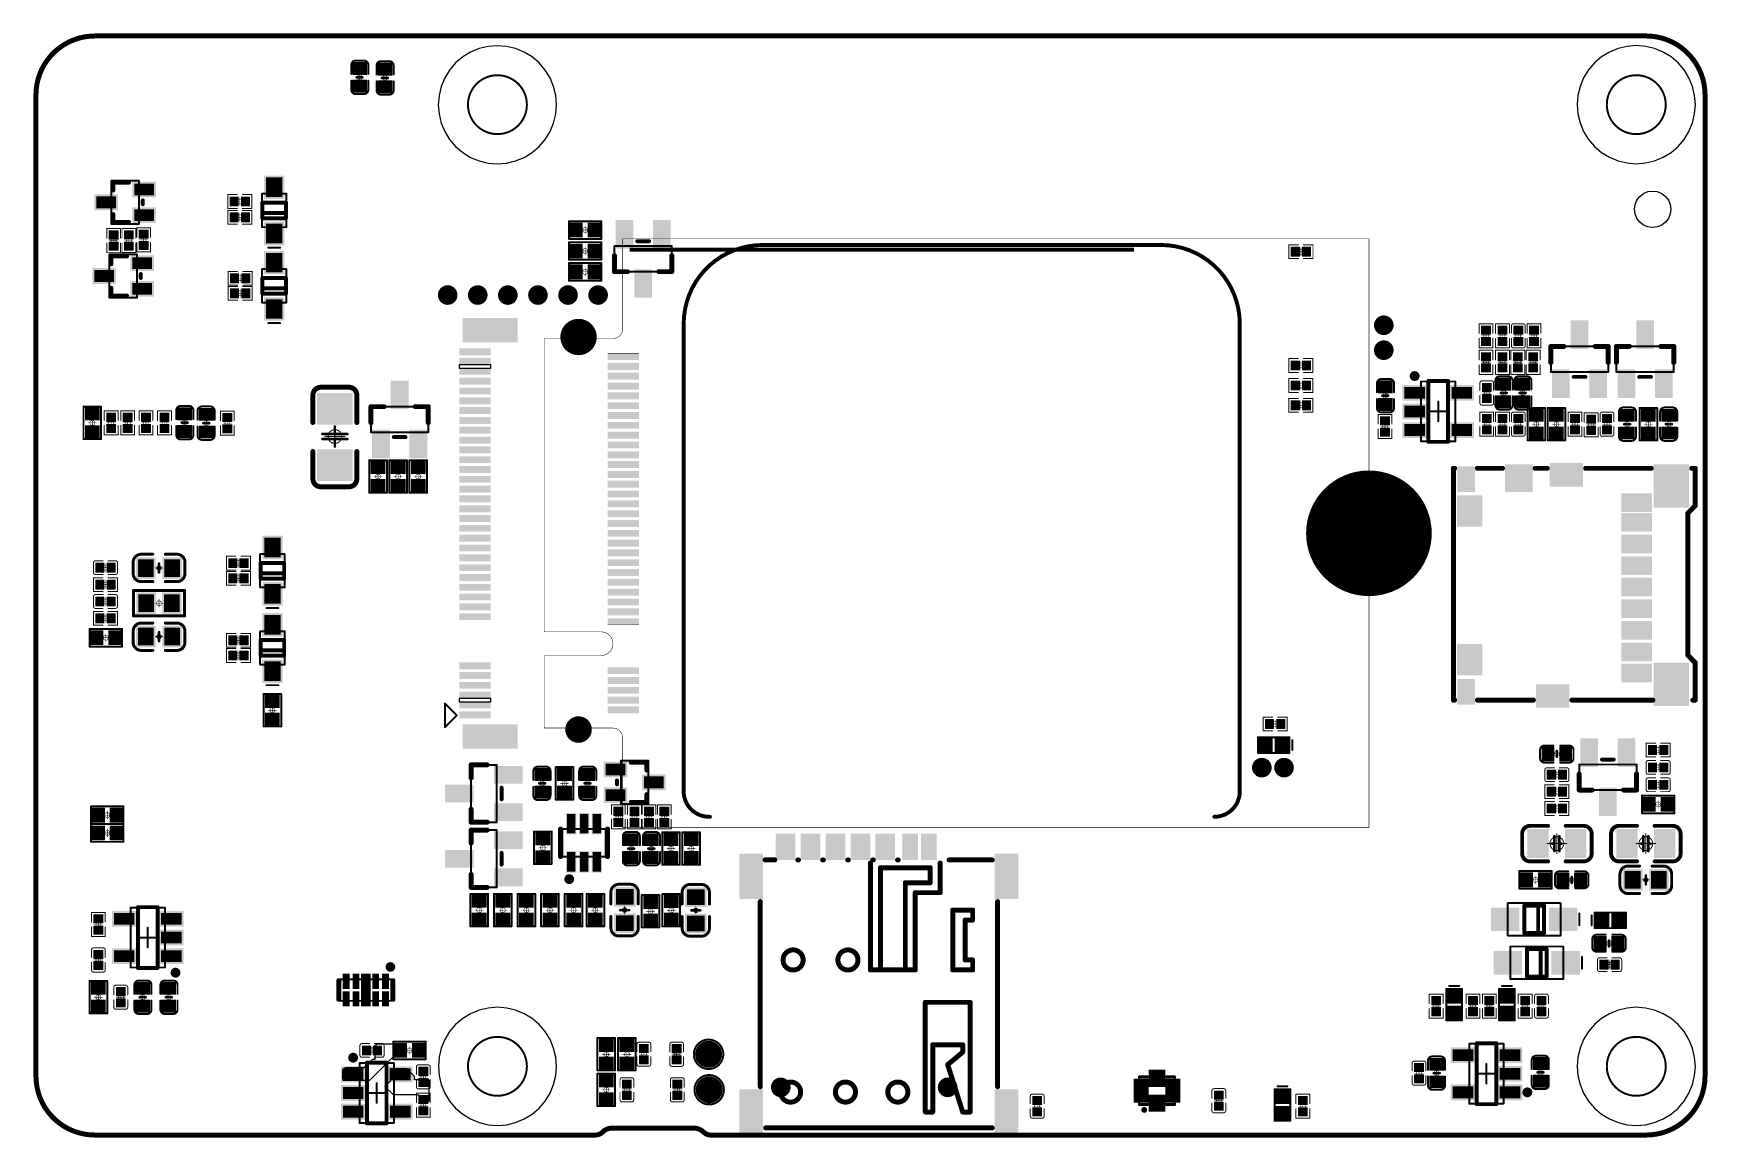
# Model space of a CAD drawing. Header units: millimetres. Extents: x 5.69 to 9.05, y 3.88 to 6.09.
import ezdxf

# ---------------------------------------------------------------- set-up
doc = ezdxf.new("R2010")
doc.units = ezdxf.units.MM
doc.header["$MEASUREMENT"] = 0
for name, color, linetype in [('BottomLayer', 5, 'Continuous'), ('BottomOverlay', 54, 'Continuous'), ('BottomPaste', 16, 'Continuous'), ('BottomSolder', 6, 'Continuous'), ('KeepOutLayer', 6, 'Continuous'), ('Mechanical13', 56, 'Continuous'), ('Mechanical15', 56, 'Continuous'), ('MidLayer1', 16, 'Continuous'), ('MidLayer2', 76, 'Continuous'), ('MultiLayer', 9, 'Continuous'), ('TopLayer', 1, 'Continuous'), ('TopSolder', 216, 'Continuous')]:
    doc.layers.add(name, color=color, linetype=linetype)

# ---------------------------------------------------------------- blocks, each defined once
blk = doc.blocks.new('SIM8200EA_M2__3042_B_1')
at = {"layer": 'BottomLayer'}
for points, const_width in [([(-0.405, 0.6885, 1), (-0.3824, 0.6885, 1)], 0.0226), ([(0.3775, 0.6885, 1), (0.4099, 0.6885, 1)], 0.0325), ([(-0.061, -0.8962, 1), (0.061, -0.8962, 1)], 0.122), ([(-0.061, -0.8962, 1), (0.061, -0.8962, 1)], 0.122)]:
    blk.add_lwpolyline(points, format="xyb", close=True, dxfattribs=dict(at, const_width=const_width))
for points in [[(-0.3839, 0.8115), (-0.3839, 0.9198), (-0.4311, 0.8115), (-0.4311, 0.9198)], [(-0.3583, 0.8656), (-0.3583, 0.9267), (-0.3701, 0.8656), (-0.3701, 0.9267)], [(-0.3386, 0.8656), (-0.3386, 0.9267), (-0.3504, 0.8656), (-0.3504, 0.9267)], [(-0.3189, 0.8656), (-0.3189, 0.9267), (-0.3307, 0.8656), (-0.3307, 0.9267)], [(-0.2992, 0.8656), (-0.2992, 0.9267), (-0.311, 0.8656), (-0.311, 0.9267)], [(-0.2795, 0.8656), (-0.2795, 0.9267), (-0.2913, 0.8656), (-0.2913, 0.9267)], [(-0.2598, 0.8656), (-0.2598, 0.9267), (-0.2717, 0.8656), (-0.2717, 0.9267)], [(-0.1614, 0.8656), (-0.1614, 0.9267), (-0.1732, 0.8656), (-0.1732, 0.9267)], [(-0.1417, 0.8656), (-0.1417, 0.9267), (-0.1535, 0.8656), (-0.1535, 0.9267)], [(-0.122, 0.8656), (-0.122, 0.9267), (-0.1339, 0.8656), (-0.1339, 0.9267)], [(-0.1024, 0.8656), (-0.1024, 0.9267), (-0.1142, 0.8656), (-0.1142, 0.9267)], [(-0.0827, 0.8656), (-0.0827, 0.9267), (-0.0945, 0.8656), (-0.0945, 0.9267)], [(-0.063, 0.8656), (-0.063, 0.9267), (-0.0748, 0.8656), (-0.0748, 0.9267)], [(-0.0433, 0.8656), (-0.0433, 0.9267), (-0.0551, 0.8656), (-0.0551, 0.9267)], [(-0.0236, 0.8656), (-0.0236, 0.9267), (-0.0354, 0.8656), (-0.0354, 0.9267)], [(-0.0039, 0.8656), (-0.0039, 0.9267), (-0.0157, 0.8656), (-0.0157, 0.9267)], [(0.0157, 0.8656), (0.0157, 0.9267), (0.0039, 0.8656), (0.0039, 0.9267)], [(0.0354, 0.8656), (0.0354, 0.9267), (0.0236, 0.8656), (0.0236, 0.9267)], [(0.0551, 0.8656), (0.0551, 0.9267), (0.0433, 0.8656), (0.0433, 0.9267)], [(0.0748, 0.8656), (0.0748, 0.9267), (0.063, 0.8656), (0.063, 0.9267)], [(0.0945, 0.8656), (0.0945, 0.9267), (0.0827, 0.8656), (0.0827, 0.9267)], [(0.1142, 0.8656), (0.1142, 0.9267), (0.1024, 0.8656), (0.1024, 0.9267)], [(0.1339, 0.8656), (0.1339, 0.9267), (0.122, 0.8656), (0.122, 0.9267)], [(0.1535, 0.8656), (0.1535, 0.9267), (0.1417, 0.8656), (0.1417, 0.9267)], [(0.1732, 0.8656), (0.1732, 0.9267), (0.1614, 0.8656), (0.1614, 0.9267)], [(0.1929, 0.8656), (0.1929, 0.9267), (0.1811, 0.8656), (0.1811, 0.9267)], [(0.2126, 0.8656), (0.2126, 0.9267), (0.2008, 0.8656), (0.2008, 0.9267)], [(0.2323, 0.8656), (0.2323, 0.9267), (0.2205, 0.8656), (0.2205, 0.9267)], [(0.252, 0.8656), (0.252, 0.9267), (0.2402, 0.8656), (0.2402, 0.9267)], [(0.2717, 0.8656), (0.2717, 0.9267), (0.2598, 0.8656), (0.2598, 0.9267)], [(0.2913, 0.8656), (0.2913, 0.9267), (0.2795, 0.8656), (0.2795, 0.9267)], [(0.311, 0.8656), (0.311, 0.9267), (0.2992, 0.8656), (0.2992, 0.9267)], [(0.3307, 0.8656), (0.3307, 0.9267), (0.3189, 0.8656), (0.3189, 0.9267)], [(0.3504, 0.8656), (0.3504, 0.9267), (0.3386, 0.8656), (0.3386, 0.9267)], [(0.3701, 0.8656), (0.3701, 0.9267), (0.3583, 0.8656), (0.3583, 0.9267)], [(0.4311, 0.8115), (0.4311, 0.9198), (0.3839, 0.8115), (0.3839, 0.9198)], [(-0.3484, 0.5684), (-0.3484, 0.6294), (-0.3602, 0.5684), (-0.3602, 0.6294)], [(-0.3287, 0.5684), (-0.3287, 0.6294), (-0.3406, 0.5684), (-0.3406, 0.6294)], [(-0.3091, 0.5684), (-0.3091, 0.6294), (-0.3209, 0.5684), (-0.3209, 0.6294)], [(-0.2894, 0.5684), (-0.2894, 0.6294), (-0.3012, 0.5684), (-0.3012, 0.6294)], [(-0.2697, 0.5684), (-0.2697, 0.6294), (-0.2815, 0.5684), (-0.2815, 0.6294)], [(-0.1713, 0.5684), (-0.1713, 0.6294), (-0.1831, 0.5684), (-0.1831, 0.6294)], [(-0.1516, 0.5684), (-0.1516, 0.6294), (-0.1634, 0.5684), (-0.1634, 0.6294)], [(-0.1319, 0.5684), (-0.1319, 0.6294), (-0.1437, 0.5684), (-0.1437, 0.6294)], [(-0.1122, 0.5684), (-0.1122, 0.6294), (-0.124, 0.5684), (-0.124, 0.6294)], [(-0.0925, 0.5684), (-0.0925, 0.6294), (-0.1043, 0.5684), (-0.1043, 0.6294)], [(-0.0728, 0.5684), (-0.0728, 0.6294), (-0.0846, 0.5684), (-0.0846, 0.6294)], [(-0.0531, 0.5684), (-0.0531, 0.6294), (-0.065, 0.5684), (-0.065, 0.6294)], [(-0.0335, 0.5684), (-0.0335, 0.6294), (-0.0453, 0.5684), (-0.0453, 0.6294)], [(-0.0138, 0.5684), (-0.0138, 0.6294), (-0.0256, 0.5684), (-0.0256, 0.6294)], [(0.0059, 0.5684), (0.0059, 0.6294), (-0.0059, 0.5684), (-0.0059, 0.6294)], [(0.0256, 0.5684), (0.0256, 0.6294), (0.0138, 0.5684), (0.0138, 0.6294)], [(0.0453, 0.5684), (0.0453, 0.6294), (0.0335, 0.5684), (0.0335, 0.6294)], [(0.065, 0.5684), (0.065, 0.6294), (0.0531, 0.5684), (0.0531, 0.6294)], [(0.0846, 0.5684), (0.0846, 0.6294), (0.0728, 0.5684), (0.0728, 0.6294)], [(0.1043, 0.5684), (0.1043, 0.6294), (0.0925, 0.5684), (0.0925, 0.6294)], [(0.124, 0.5684), (0.124, 0.6294), (0.1122, 0.5684), (0.1122, 0.6294)], [(0.1437, 0.5684), (0.1437, 0.6294), (0.1319, 0.5684), (0.1319, 0.6294)], [(0.1634, 0.5684), (0.1634, 0.6294), (0.1516, 0.5684), (0.1516, 0.6294)], [(0.1831, 0.5684), (0.1831, 0.6294), (0.1713, 0.5684), (0.1713, 0.6294)], [(0.2028, 0.5684), (0.2028, 0.6294), (0.1909, 0.5684), (0.1909, 0.6294)], [(0.2224, 0.5684), (0.2224, 0.6294), (0.2106, 0.5684), (0.2106, 0.6294)], [(0.2421, 0.5684), (0.2421, 0.6294), (0.2303, 0.5684), (0.2303, 0.6294)], [(0.2618, 0.5684), (0.2618, 0.6294), (0.25, 0.5684), (0.25, 0.6294)], [(0.2815, 0.5684), (0.2815, 0.6294), (0.2697, 0.5684), (0.2697, 0.6294)], [(0.3012, 0.5684), (0.3012, 0.6294), (0.2894, 0.5684), (0.2894, 0.6294)], [(0.3209, 0.5684), (0.3209, 0.6294), (0.3091, 0.5684), (0.3091, 0.6294)], [(0.3406, 0.5684), (0.3406, 0.6294), (0.3287, 0.5684), (0.3287, 0.6294)], [(0.3602, 0.5684), (0.3602, 0.6294), (0.3484, 0.5684), (0.3484, 0.6294)]]:
    blk.add_solid(points, dxfattribs=at)
at = {"layer": 'BottomOverlay'}
for points, const_width in [([(-0.3888, 0.9562), (-0.3415, 0.9562)], 0.00394), ([(-0.3888, 0.9562), (-0.3652, 0.9326)], 0.00394), ([(-0.3415, 0.9562), (-0.3652, 0.9326)], 0.00394), ([(-0.437, 0.9326), (0.437, 0.9326)], 0.0000394), ([(-0.437, 0.9326), (-0.437, 0.5625)], 0.0000394), ([(0.437, 0.9326), (0.437, 0.5625)], 0.0000394), ([(-0.3907, 0.7574), (-0.2451, 0.7574)], 0.001), ([(-0.3907, 0.7574), (-0.3907, 0.6196)], 0.001), ([(-0.2451, 0.7574), (-0.2451, 0.6432)], 0.001), ([(-0.1978, 0.7574), (0.3907, 0.7574)], 0.001), ([(-0.1978, 0.7574), (-0.1978, 0.6432)], 0.001), ([(0.3907, 0.7574), (0.3907, 0.6196)], 0.001), ([(-0.1831, 0.6294), (-0.1831, 0.5684)], 0.001), ([(0.3602, 0.6294), (0.3602, 0.5684)], 0.001), ([(-0.5906, 0.5999), (-0.4104, 0.5999)], 0.001), ([(-0.5906, 0.5999), (-0.5906, -0.8962)], 0.001), ([(0.4104, 0.5999), (0.5906, 0.5999)], 0.001), ([(0.5906, 0.5999), (0.5906, -0.8962)], 0.001), ([(-0.437, 0.5625), (0.437, 0.5625)], 0.0000394), ([(-0.5906, -0.8962), (-0.0689, -0.8962)], 0.001), ([(0.0689, -0.8962), (0.5906, -0.8962)], 0.001)]:
    blk.add_lwpolyline(points, dxfattribs=dict(at, const_width=const_width))
for points, const_width in [([(-0.3898, 0.9562, 1), (-0.3878, 0.9562, 1)], 0.00197), ([(-0.3898, 0.9562, 1), (-0.3878, 0.9562, 1)], 0.00197), ([(-0.3425, 0.9562, 1), (-0.3406, 0.9562, 1)], 0.00197), ([(-0.3425, 0.9562, 1), (-0.3406, 0.9562, 1)], 0.00197), ([(-0.437, 0.9326, 1), (-0.437, 0.9326, 1)], 0.0000197), ([(-0.437, 0.9326, 1), (-0.437, 0.9326, 1)], 0.0000197), ([(-0.3661, 0.9326, 1), (-0.3642, 0.9326, 1)], 0.00197), ([(-0.3661, 0.9326, 1), (-0.3642, 0.9326, 1)], 0.00197), ([(0.437, 0.9326, 1), (0.437, 0.9326, 1)], 0.0000197), ([(0.437, 0.9326, 1), (0.437, 0.9326, 1)], 0.0000197), ([(-0.391, 0.7574, 1), (-0.3905, 0.7574, 1)], 0.0005), ([(-0.391, 0.7574, 1), (-0.3905, 0.7574, 1)], 0.0005), ([(-0.2453, 0.7574, 1), (-0.2448, 0.7574, 1)], 0.0005), ([(-0.2453, 0.7574, 1), (-0.2448, 0.7574, 1)], 0.0005), ([(-0.1981, 0.7574, 1), (-0.1976, 0.7574, 1)], 0.0005), ([(-0.1981, 0.7574, 1), (-0.1976, 0.7574, 1)], 0.0005), ([(0.3905, 0.7574, 1), (0.391, 0.7574, 1)], 0.0005), ([(0.3905, 0.7574, 1), (0.391, 0.7574, 1)], 0.0005), ([(-0.2453, 0.6432, 1), (-0.2448, 0.6432, 1)], 0.0005), ([(-0.2453, 0.6432, 1), (-0.2448, 0.6432, 1)], 0.0005), ([(-0.1981, 0.6432, 1), (-0.1976, 0.6432, 1)], 0.0005), ([(-0.1981, 0.6432, 1), (-0.1976, 0.6432, 1)], 0.0005), ([(-0.391, 0.6196, 1), (-0.3905, 0.6196, 1)], 0.0005), ([(-0.391, 0.6196, 1), (-0.3905, 0.6196, 1)], 0.0005), ([(-0.1833, 0.6294, 1), (-0.1828, 0.6294, 1)], 0.0005), ([(0.36, 0.6294, 1), (0.3605, 0.6294, 1)], 0.0005), ([(0.3905, 0.6196, 1), (0.391, 0.6196, 1)], 0.0005), ([(0.3905, 0.6196, 1), (0.391, 0.6196, 1)], 0.0005), ([(-0.5908, 0.5999, 1), (-0.5903, 0.5999, 1)], 0.0005), ([(-0.5908, 0.5999, 1), (-0.5903, 0.5999, 1)], 0.0005), ([(-0.4107, 0.5999, 1), (-0.4102, 0.5999, 1)], 0.0005), ([(-0.4107, 0.5999, 1), (-0.4102, 0.5999, 1)], 0.0005), ([(0.4102, 0.5999, 1), (0.4107, 0.5999, 1)], 0.0005), ([(0.4102, 0.5999, 1), (0.4107, 0.5999, 1)], 0.0005), ([(0.5903, 0.5999, 1), (0.5908, 0.5999, 1)], 0.0005), ([(0.5903, 0.5999, 1), (0.5908, 0.5999, 1)], 0.0005), ([(-0.437, 0.5625, 1), (-0.437, 0.5625, 1)], 0.0000197), ([(-0.437, 0.5625, 1), (-0.437, 0.5625, 1)], 0.0000197), ([(-0.1833, 0.5684, 1), (-0.1828, 0.5684, 1)], 0.0005), ([(0.36, 0.5684, 1), (0.3605, 0.5684, 1)], 0.0005), ([(0.437, 0.5625, 1), (0.437, 0.5625, 1)], 0.0000197), ([(0.437, 0.5625, 1), (0.437, 0.5625, 1)], 0.0000197), ([(-0.5908, -0.8962, 1), (-0.5903, -0.8962, 1)], 0.0005), ([(-0.5908, -0.8962, 1), (-0.5903, -0.8962, 1)], 0.0005), ([(-0.0691, -0.8962, 1), (-0.0686, -0.8962, 1)], 0.0005), ([(-0.0691, -0.8962, 1), (-0.0686, -0.8962, 1)], 0.0005), ([(0.0686, -0.8962, 1), (0.0691, -0.8962, 1)], 0.0005), ([(0.0686, -0.8962, 1), (0.0691, -0.8962, 1)], 0.0005), ([(0.5903, -0.8962, 1), (0.5908, -0.8962, 1)], 0.0005), ([(0.5903, -0.8962, 1), (0.5908, -0.8962, 1)], 0.0005)]:
    blk.add_lwpolyline(points, format="xyb", close=True, dxfattribs=dict(at, const_width=const_width))
at = {"layer": 'BottomOverlay', "const_width": 0.001}
for points in [[(-0.1978, 0.6432, -1), (-0.2451, 0.6432)], [(-0.3907, 0.6196, -0.414214), (-0.4104, 0.5999)], [(0.4104, 0.5999, -0.414214), (0.3907, 0.6196)], [(-0.0689, -0.8962, -1), (0.0689, -0.8962)]]:
    blk.add_lwpolyline(points, format="xyb", dxfattribs=at)
at = {"layer": 'BottomPaste'}
for points in [[(-0.3839, 0.8115), (-0.3839, 0.9198), (-0.4311, 0.8115), (-0.4311, 0.9198)], [(-0.3583, 0.8656), (-0.3583, 0.9267), (-0.3701, 0.8656), (-0.3701, 0.9267)], [(-0.3386, 0.8656), (-0.3386, 0.9267), (-0.3504, 0.8656), (-0.3504, 0.9267)], [(-0.3189, 0.8656), (-0.3189, 0.9267), (-0.3307, 0.8656), (-0.3307, 0.9267)], [(-0.2992, 0.8656), (-0.2992, 0.9267), (-0.311, 0.8656), (-0.311, 0.9267)], [(-0.2795, 0.8656), (-0.2795, 0.9267), (-0.2913, 0.8656), (-0.2913, 0.9267)], [(-0.2598, 0.8656), (-0.2598, 0.9267), (-0.2717, 0.8656), (-0.2717, 0.9267)], [(-0.1614, 0.8656), (-0.1614, 0.9267), (-0.1732, 0.8656), (-0.1732, 0.9267)], [(-0.1417, 0.8656), (-0.1417, 0.9267), (-0.1535, 0.8656), (-0.1535, 0.9267)], [(-0.122, 0.8656), (-0.122, 0.9267), (-0.1339, 0.8656), (-0.1339, 0.9267)], [(-0.1024, 0.8656), (-0.1024, 0.9267), (-0.1142, 0.8656), (-0.1142, 0.9267)], [(-0.0827, 0.8656), (-0.0827, 0.9267), (-0.0945, 0.8656), (-0.0945, 0.9267)], [(-0.063, 0.8656), (-0.063, 0.9267), (-0.0748, 0.8656), (-0.0748, 0.9267)], [(-0.0433, 0.8656), (-0.0433, 0.9267), (-0.0551, 0.8656), (-0.0551, 0.9267)], [(-0.0236, 0.8656), (-0.0236, 0.9267), (-0.0354, 0.8656), (-0.0354, 0.9267)], [(-0.0039, 0.8656), (-0.0039, 0.9267), (-0.0157, 0.8656), (-0.0157, 0.9267)], [(0.0157, 0.8656), (0.0157, 0.9267), (0.0039, 0.8656), (0.0039, 0.9267)], [(0.0354, 0.8656), (0.0354, 0.9267), (0.0236, 0.8656), (0.0236, 0.9267)], [(0.0551, 0.8656), (0.0551, 0.9267), (0.0433, 0.8656), (0.0433, 0.9267)], [(0.0748, 0.8656), (0.0748, 0.9267), (0.063, 0.8656), (0.063, 0.9267)], [(0.0945, 0.8656), (0.0945, 0.9267), (0.0827, 0.8656), (0.0827, 0.9267)], [(0.1142, 0.8656), (0.1142, 0.9267), (0.1024, 0.8656), (0.1024, 0.9267)], [(0.1339, 0.8656), (0.1339, 0.9267), (0.122, 0.8656), (0.122, 0.9267)], [(0.1535, 0.8656), (0.1535, 0.9267), (0.1417, 0.8656), (0.1417, 0.9267)], [(0.1732, 0.8656), (0.1732, 0.9267), (0.1614, 0.8656), (0.1614, 0.9267)], [(0.1929, 0.8656), (0.1929, 0.9267), (0.1811, 0.8656), (0.1811, 0.9267)], [(0.2126, 0.8656), (0.2126, 0.9267), (0.2008, 0.8656), (0.2008, 0.9267)], [(0.2323, 0.8656), (0.2323, 0.9267), (0.2205, 0.8656), (0.2205, 0.9267)], [(0.252, 0.8656), (0.252, 0.9267), (0.2402, 0.8656), (0.2402, 0.9267)], [(0.2717, 0.8656), (0.2717, 0.9267), (0.2598, 0.8656), (0.2598, 0.9267)], [(0.2913, 0.8656), (0.2913, 0.9267), (0.2795, 0.8656), (0.2795, 0.9267)], [(0.311, 0.8656), (0.311, 0.9267), (0.2992, 0.8656), (0.2992, 0.9267)], [(0.3307, 0.8656), (0.3307, 0.9267), (0.3189, 0.8656), (0.3189, 0.9267)], [(0.3504, 0.8656), (0.3504, 0.9267), (0.3386, 0.8656), (0.3386, 0.9267)], [(0.3701, 0.8656), (0.3701, 0.9267), (0.3583, 0.8656), (0.3583, 0.9267)], [(0.4311, 0.8115), (0.4311, 0.9198), (0.3839, 0.8115), (0.3839, 0.9198)], [(-0.3484, 0.5684), (-0.3484, 0.6294), (-0.3602, 0.5684), (-0.3602, 0.6294)], [(-0.3287, 0.5684), (-0.3287, 0.6294), (-0.3406, 0.5684), (-0.3406, 0.6294)], [(-0.3091, 0.5684), (-0.3091, 0.6294), (-0.3209, 0.5684), (-0.3209, 0.6294)], [(-0.2894, 0.5684), (-0.2894, 0.6294), (-0.3012, 0.5684), (-0.3012, 0.6294)], [(-0.2697, 0.5684), (-0.2697, 0.6294), (-0.2815, 0.5684), (-0.2815, 0.6294)], [(-0.1713, 0.5684), (-0.1713, 0.6294), (-0.1831, 0.5684), (-0.1831, 0.6294)], [(-0.1516, 0.5684), (-0.1516, 0.6294), (-0.1634, 0.5684), (-0.1634, 0.6294)], [(-0.1319, 0.5684), (-0.1319, 0.6294), (-0.1437, 0.5684), (-0.1437, 0.6294)], [(-0.1122, 0.5684), (-0.1122, 0.6294), (-0.124, 0.5684), (-0.124, 0.6294)], [(-0.0925, 0.5684), (-0.0925, 0.6294), (-0.1043, 0.5684), (-0.1043, 0.6294)], [(-0.0728, 0.5684), (-0.0728, 0.6294), (-0.0846, 0.5684), (-0.0846, 0.6294)], [(-0.0531, 0.5684), (-0.0531, 0.6294), (-0.065, 0.5684), (-0.065, 0.6294)], [(-0.0335, 0.5684), (-0.0335, 0.6294), (-0.0453, 0.5684), (-0.0453, 0.6294)], [(-0.0138, 0.5684), (-0.0138, 0.6294), (-0.0256, 0.5684), (-0.0256, 0.6294)], [(0.0059, 0.5684), (0.0059, 0.6294), (-0.0059, 0.5684), (-0.0059, 0.6294)], [(0.0256, 0.5684), (0.0256, 0.6294), (0.0138, 0.5684), (0.0138, 0.6294)], [(0.0453, 0.5684), (0.0453, 0.6294), (0.0335, 0.5684), (0.0335, 0.6294)], [(0.065, 0.5684), (0.065, 0.6294), (0.0531, 0.5684), (0.0531, 0.6294)], [(0.0846, 0.5684), (0.0846, 0.6294), (0.0728, 0.5684), (0.0728, 0.6294)], [(0.1043, 0.5684), (0.1043, 0.6294), (0.0925, 0.5684), (0.0925, 0.6294)], [(0.124, 0.5684), (0.124, 0.6294), (0.1122, 0.5684), (0.1122, 0.6294)], [(0.1437, 0.5684), (0.1437, 0.6294), (0.1319, 0.5684), (0.1319, 0.6294)], [(0.1634, 0.5684), (0.1634, 0.6294), (0.1516, 0.5684), (0.1516, 0.6294)], [(0.1831, 0.5684), (0.1831, 0.6294), (0.1713, 0.5684), (0.1713, 0.6294)], [(0.2028, 0.5684), (0.2028, 0.6294), (0.1909, 0.5684), (0.1909, 0.6294)], [(0.2224, 0.5684), (0.2224, 0.6294), (0.2106, 0.5684), (0.2106, 0.6294)], [(0.2421, 0.5684), (0.2421, 0.6294), (0.2303, 0.5684), (0.2303, 0.6294)], [(0.2618, 0.5684), (0.2618, 0.6294), (0.25, 0.5684), (0.25, 0.6294)], [(0.2815, 0.5684), (0.2815, 0.6294), (0.2697, 0.5684), (0.2697, 0.6294)], [(0.3012, 0.5684), (0.3012, 0.6294), (0.2894, 0.5684), (0.2894, 0.6294)], [(0.3209, 0.5684), (0.3209, 0.6294), (0.3091, 0.5684), (0.3091, 0.6294)], [(0.3406, 0.5684), (0.3406, 0.6294), (0.3287, 0.5684), (0.3287, 0.6294)], [(0.3602, 0.5684), (0.3602, 0.6294), (0.3484, 0.5684), (0.3484, 0.6294)]]:
    blk.add_solid(points, dxfattribs=at)
at = {"layer": 'BottomSolder'}
for points, const_width in [([(-0.407, 0.6885, 1), (-0.3804, 0.6885, 1)], 0.0266), ([(0.3755, 0.6885, 1), (0.4119, 0.6885, 1)], 0.0365), ([(-0.063, -0.8962, 1), (0.063, -0.8962, 1)], 0.126), ([(-0.063, -0.8962, 1), (0.063, -0.8962, 1)], 0.126)]:
    blk.add_lwpolyline(points, format="xyb", close=True, dxfattribs=dict(at, const_width=const_width))
for points in [[(-0.3829, 0.8105), (-0.3829, 0.9208), (-0.4321, 0.8105), (-0.4321, 0.9208)], [(-0.3573, 0.8647), (-0.3573, 0.9277), (-0.3711, 0.8647), (-0.3711, 0.9277)], [(-0.3376, 0.8647), (-0.3376, 0.9277), (-0.3514, 0.8647), (-0.3514, 0.9277)], [(-0.3179, 0.8647), (-0.3179, 0.9277), (-0.3317, 0.8647), (-0.3317, 0.9277)], [(-0.2982, 0.8647), (-0.2982, 0.9277), (-0.312, 0.8647), (-0.312, 0.9277)], [(-0.2785, 0.8647), (-0.2785, 0.9277), (-0.2923, 0.8647), (-0.2923, 0.9277)], [(-0.2589, 0.8647), (-0.2589, 0.9277), (-0.2726, 0.8647), (-0.2726, 0.9277)], [(-0.1604, 0.8647), (-0.1604, 0.9277), (-0.1742, 0.8647), (-0.1742, 0.9277)], [(-0.1407, 0.8647), (-0.1407, 0.9277), (-0.1545, 0.8647), (-0.1545, 0.9277)], [(-0.1211, 0.8647), (-0.1211, 0.9277), (-0.1348, 0.8647), (-0.1348, 0.9277)], [(-0.1014, 0.8647), (-0.1014, 0.9277), (-0.1152, 0.8647), (-0.1152, 0.9277)], [(-0.0817, 0.8647), (-0.0817, 0.9277), (-0.0955, 0.8647), (-0.0955, 0.9277)], [(-0.062, 0.8647), (-0.062, 0.9277), (-0.0758, 0.8647), (-0.0758, 0.9277)], [(-0.0423, 0.8647), (-0.0423, 0.9277), (-0.0561, 0.8647), (-0.0561, 0.9277)], [(-0.0226, 0.8647), (-0.0226, 0.9277), (-0.0364, 0.8647), (-0.0364, 0.9277)], [(-0.003, 0.8647), (-0.003, 0.9277), (-0.0167, 0.8647), (-0.0167, 0.9277)], [(0.0167, 0.8647), (0.0167, 0.9277), (0.003, 0.8647), (0.003, 0.9277)], [(0.0364, 0.8647), (0.0364, 0.9277), (0.0226, 0.8647), (0.0226, 0.9277)], [(0.0561, 0.8647), (0.0561, 0.9277), (0.0423, 0.8647), (0.0423, 0.9277)], [(0.0758, 0.8647), (0.0758, 0.9277), (0.062, 0.8647), (0.062, 0.9277)], [(0.0955, 0.8647), (0.0955, 0.9277), (0.0817, 0.8647), (0.0817, 0.9277)], [(0.1152, 0.8647), (0.1152, 0.9277), (0.1014, 0.8647), (0.1014, 0.9277)], [(0.1348, 0.8647), (0.1348, 0.9277), (0.1211, 0.8647), (0.1211, 0.9277)], [(0.1545, 0.8647), (0.1545, 0.9277), (0.1407, 0.8647), (0.1407, 0.9277)], [(0.1742, 0.8647), (0.1742, 0.9277), (0.1604, 0.8647), (0.1604, 0.9277)], [(0.1939, 0.8647), (0.1939, 0.9277), (0.1801, 0.8647), (0.1801, 0.9277)], [(0.2136, 0.8647), (0.2136, 0.9277), (0.1998, 0.8647), (0.1998, 0.9277)], [(0.2333, 0.8647), (0.2333, 0.9277), (0.2195, 0.8647), (0.2195, 0.9277)], [(0.253, 0.8647), (0.253, 0.9277), (0.2392, 0.8647), (0.2392, 0.9277)], [(0.2726, 0.8647), (0.2726, 0.9277), (0.2589, 0.8647), (0.2589, 0.9277)], [(0.2923, 0.8647), (0.2923, 0.9277), (0.2785, 0.8647), (0.2785, 0.9277)], [(0.312, 0.8647), (0.312, 0.9277), (0.2982, 0.8647), (0.2982, 0.9277)], [(0.3317, 0.8647), (0.3317, 0.9277), (0.3179, 0.8647), (0.3179, 0.9277)], [(0.3514, 0.8647), (0.3514, 0.9277), (0.3376, 0.8647), (0.3376, 0.9277)], [(0.3711, 0.8647), (0.3711, 0.9277), (0.3573, 0.8647), (0.3573, 0.9277)], [(0.4321, 0.8105), (0.4321, 0.9208), (0.3829, 0.8105), (0.3829, 0.9208)], [(-0.3474, 0.5674), (-0.3474, 0.6304), (-0.3612, 0.5674), (-0.3612, 0.6304)], [(-0.3278, 0.5674), (-0.3278, 0.6304), (-0.3415, 0.5674), (-0.3415, 0.6304)], [(-0.3081, 0.5674), (-0.3081, 0.6304), (-0.3219, 0.5674), (-0.3219, 0.6304)], [(-0.2884, 0.5674), (-0.2884, 0.6304), (-0.3022, 0.5674), (-0.3022, 0.6304)], [(-0.2687, 0.5674), (-0.2687, 0.6304), (-0.2825, 0.5674), (-0.2825, 0.6304)], [(-0.1703, 0.5674), (-0.1703, 0.6304), (-0.1841, 0.5674), (-0.1841, 0.6304)], [(-0.1506, 0.5674), (-0.1506, 0.6304), (-0.1644, 0.5674), (-0.1644, 0.6304)], [(-0.1309, 0.5674), (-0.1309, 0.6304), (-0.1447, 0.5674), (-0.1447, 0.6304)], [(-0.1112, 0.5674), (-0.1112, 0.6304), (-0.125, 0.5674), (-0.125, 0.6304)], [(-0.0915, 0.5674), (-0.0915, 0.6304), (-0.1053, 0.5674), (-0.1053, 0.6304)], [(-0.0719, 0.5674), (-0.0719, 0.6304), (-0.0856, 0.5674), (-0.0856, 0.6304)], [(-0.0522, 0.5674), (-0.0522, 0.6304), (-0.0659, 0.5674), (-0.0659, 0.6304)], [(-0.0325, 0.5674), (-0.0325, 0.6304), (-0.0463, 0.5674), (-0.0463, 0.6304)], [(-0.0128, 0.5674), (-0.0128, 0.6304), (-0.0266, 0.5674), (-0.0266, 0.6304)], [(0.0069, 0.5674), (0.0069, 0.6304), (-0.0069, 0.5674), (-0.0069, 0.6304)], [(0.0266, 0.5674), (0.0266, 0.6304), (0.0128, 0.5674), (0.0128, 0.6304)], [(0.0463, 0.5674), (0.0463, 0.6304), (0.0325, 0.5674), (0.0325, 0.6304)], [(0.0659, 0.5674), (0.0659, 0.6304), (0.0522, 0.5674), (0.0522, 0.6304)], [(0.0856, 0.5674), (0.0856, 0.6304), (0.0719, 0.5674), (0.0719, 0.6304)], [(0.1053, 0.5674), (0.1053, 0.6304), (0.0915, 0.5674), (0.0915, 0.6304)], [(0.125, 0.5674), (0.125, 0.6304), (0.1112, 0.5674), (0.1112, 0.6304)], [(0.1447, 0.5674), (0.1447, 0.6304), (0.1309, 0.5674), (0.1309, 0.6304)], [(0.1644, 0.5674), (0.1644, 0.6304), (0.1506, 0.5674), (0.1506, 0.6304)], [(0.1841, 0.5674), (0.1841, 0.6304), (0.1703, 0.5674), (0.1703, 0.6304)], [(0.2037, 0.5674), (0.2037, 0.6304), (0.19, 0.5674), (0.19, 0.6304)], [(0.2234, 0.5674), (0.2234, 0.6304), (0.2096, 0.5674), (0.2096, 0.6304)], [(0.2431, 0.5674), (0.2431, 0.6304), (0.2293, 0.5674), (0.2293, 0.6304)], [(0.2628, 0.5674), (0.2628, 0.6304), (0.249, 0.5674), (0.249, 0.6304)], [(0.2825, 0.5674), (0.2825, 0.6304), (0.2687, 0.5674), (0.2687, 0.6304)], [(0.3022, 0.5674), (0.3022, 0.6304), (0.2884, 0.5674), (0.2884, 0.6304)], [(0.3219, 0.5674), (0.3219, 0.6304), (0.3081, 0.5674), (0.3081, 0.6304)], [(0.3415, 0.5674), (0.3415, 0.6304), (0.3278, 0.5674), (0.3278, 0.6304)], [(0.3612, 0.5674), (0.3612, 0.6304), (0.3474, 0.5674), (0.3474, 0.6304)]]:
    blk.add_solid(points, dxfattribs=at)
at = {"layer": 'MidLayer1'}
for points, const_width in [([(-0.405, 0.6885, 1), (-0.3824, 0.6885, 1)], 0.0226), ([(0.3775, 0.6885, 1), (0.4099, 0.6885, 1)], 0.0325), ([(-0.061, -0.8962, 1), (0.061, -0.8962, 1)], 0.122), ([(-0.061, -0.8962, 1), (0.061, -0.8962, 1)], 0.122)]:
    blk.add_lwpolyline(points, format="xyb", close=True, dxfattribs=dict(at, const_width=const_width))
at = {"layer": 'MidLayer2'}
for points, const_width in [([(-0.405, 0.6885, 1), (-0.3824, 0.6885, 1)], 0.0226), ([(0.3775, 0.6885, 1), (0.4099, 0.6885, 1)], 0.0325), ([(-0.061, -0.8962, 1), (0.061, -0.8962, 1)], 0.122), ([(-0.061, -0.8962, 1), (0.061, -0.8962, 1)], 0.122)]:
    blk.add_lwpolyline(points, format="xyb", close=True, dxfattribs=dict(at, const_width=const_width))
at = {"layer": 'MultiLayer'}
for points, const_width in [([(-0.405, 0.6885, 1), (-0.3824, 0.6885, 1)], 0.0226), ([(0.3775, 0.6885, 1), (0.4099, 0.6885, 1)], 0.0325), ([(-0.061, -0.8962, 1), (0.061, -0.8962, 1)], 0.122), ([(-0.061, -0.8962, 1), (0.061, -0.8962, 1)], 0.122)]:
    blk.add_lwpolyline(points, format="xyb", close=True, dxfattribs=dict(at, const_width=const_width))
at = {"layer": 'TopLayer'}
for points, const_width in [([(-0.405, 0.6885, 1), (-0.3824, 0.6885, 1)], 0.0226), ([(0.3775, 0.6885, 1), (0.4099, 0.6885, 1)], 0.0325), ([(-0.061, -0.8962, 1), (0.061, -0.8962, 1)], 0.122), ([(-0.061, -0.8962, 1), (0.061, -0.8962, 1)], 0.122)]:
    blk.add_lwpolyline(points, format="xyb", close=True, dxfattribs=dict(at, const_width=const_width))
at = {"layer": 'TopSolder'}
for points, const_width in [([(-0.407, 0.6885, 1), (-0.3804, 0.6885, 1)], 0.0266), ([(0.3755, 0.6885, 1), (0.4119, 0.6885, 1)], 0.0365), ([(-0.063, -0.8962, 1), (0.063, -0.8962, 1)], 0.126), ([(-0.063, -0.8962, 1), (0.063, -0.8962, 1)], 0.126)]:
    blk.add_lwpolyline(points, format="xyb", close=True, dxfattribs=dict(at, const_width=const_width))
blk = doc.blocks.new('_0603_B_2')
at = {"layer": 'BottomLayer'}
for points in [[(-0.0421, -0.0177), (-0.0106, -0.0177), (-0.0421, 0.0177), (-0.0106, 0.0177)], [(0.0106, -0.0177), (0.0421, -0.0177), (0.0106, 0.0177), (0.0421, 0.0177)]]:
    blk.add_solid(points, dxfattribs=at)
at = {"layer": 'BottomOverlay', "const_width": 0.00598}
for points in [[(-0.0518, 0.0114, -0.414213), (-0.036, 0.0272)], [(0.036, 0.0272, -0.414213), (0.0518, 0.0114)], [(-0.036, -0.0276, -0.414213), (-0.0518, -0.0118)], [(0.0518, -0.0118, -0.414213), (0.036, -0.0276)]]:
    blk.add_lwpolyline(points, format="xyb", dxfattribs=at)
at = {"layer": 'BottomOverlay'}
for points, const_width in [([(-0.0518, -0.0118), (-0.0518, 0.0114)], 0.00598), ([(-0.036, 0.0272), (-0.0126, 0.0272)], 0.00598), ([(-0.003, 0), (0, 0)], 0.005), ([(0, -0.009), (0, 0.009)], 0.005), ([(0, 0), (0.003, 0)], 0.005), ([(0.0126, 0.0272), (0.036, 0.0272)], 0.00598), ([(0.0518, -0.0118), (0.0518, 0.0114)], 0.00598), ([(-0.036, -0.0276), (-0.0126, -0.0276)], 0.00598), ([(0.0126, -0.0276), (0.036, -0.0276)], 0.00598)]:
    blk.add_lwpolyline(points, dxfattribs=dict(at, const_width=const_width))
for points, const_width in [([(-0.0533, 0.0114, 1), (-0.0503, 0.0114, 1)], 0.00299), ([(-0.0533, 0.0114, 1), (-0.0503, 0.0114, 1)], 0.00299), ([(-0.0375, 0.0272, 1), (-0.0345, 0.0272, 1)], 0.00299), ([(-0.0375, 0.0272, 1), (-0.0345, 0.0272, 1)], 0.00299), ([(-0.0141, 0.0272, 1), (-0.0111, 0.0272, 1)], 0.00299), ([(-0.0042, 0, 1), (-0.0017, 0, 1)], 0.0025), ([(-0.0012, 0.009, 1), (0.0013, 0.009, 1)], 0.0025), ([(-0.0012, 0, 1), (0.0013, 0, 1)], 0.0025), ([(-0.0012, 0, 1), (0.0013, 0, 1)], 0.0025), ([(0.0018, 0, 1), (0.0043, 0, 1)], 0.0025), ([(0.0111, 0.0272, 1), (0.0141, 0.0272, 1)], 0.00299), ([(0.0345, 0.0272, 1), (0.0375, 0.0272, 1)], 0.00299), ([(0.0345, 0.0272, 1), (0.0375, 0.0272, 1)], 0.00299), ([(0.0503, 0.0114, 1), (0.0533, 0.0114, 1)], 0.00299), ([(0.0503, 0.0114, 1), (0.0533, 0.0114, 1)], 0.00299), ([(-0.0533, -0.0118, 1), (-0.0503, -0.0118, 1)], 0.00299), ([(-0.0533, -0.0118, 1), (-0.0503, -0.0118, 1)], 0.00299), ([(-0.0375, -0.0276, 1), (-0.0345, -0.0276, 1)], 0.00299), ([(-0.0375, -0.0276, 1), (-0.0345, -0.0276, 1)], 0.00299), ([(-0.0141, -0.0276, 1), (-0.0111, -0.0276, 1)], 0.00299), ([(-0.0012, -0.009, 1), (0.0013, -0.009, 1)], 0.0025), ([(0.0111, -0.0276, 1), (0.0141, -0.0276, 1)], 0.00299), ([(0.0345, -0.0276, 1), (0.0375, -0.0276, 1)], 0.00299), ([(0.0345, -0.0276, 1), (0.0375, -0.0276, 1)], 0.00299), ([(0.0503, -0.0118, 1), (0.0533, -0.0118, 1)], 0.00299), ([(0.0503, -0.0118, 1), (0.0533, -0.0118, 1)], 0.00299)]:
    blk.add_lwpolyline(points, format="xyb", close=True, dxfattribs=dict(at, const_width=const_width))
at = {"layer": 'BottomPaste'}
for points in [[(-0.0421, -0.0177), (-0.0106, -0.0177), (-0.0421, 0.0177), (-0.0106, 0.0177)], [(0.0106, -0.0177), (0.0421, -0.0177), (0.0106, 0.0177), (0.0421, 0.0177)]]:
    blk.add_solid(points, dxfattribs=at)
at = {"layer": 'BottomSolder'}
for points in [[(-0.0461, -0.0217), (-0.0066, -0.0217), (-0.0461, 0.0217), (-0.0066, 0.0217)], [(0.0066, -0.0217), (0.0461, -0.0217), (0.0066, 0.0217), (0.0461, 0.0217)]]:
    blk.add_solid(points, dxfattribs=at)
at = {"layer": 'Mechanical15', "const_width": 0.001}
for points in [[(-0.0079, 0), (0.0079, 0)], [(0, -0.0079), (0, 0.0079)]]:
    blk.add_lwpolyline(points, dxfattribs=at)
at = {"layer": 'Mechanical15'}
for points, const_width in [([(-0.0081, 0, 1), (-0.0076, 0, 1)], 0.0005), ([(0.005, 0, 1), (-0.005, 0, 1)], 0.001), ([(-0.0052, 0, 1), (-0.0047, 0, 1)], 0.0005), ([(-0.0002, 0.0079, 1), (0.0003, 0.0079, 1)], 0.0005), ([(0.0048, 0, 1), (0.0053, 0, 1)], 0.0005), ([(0.0076, 0, 1), (0.0081, 0, 1)], 0.0005), ([(-0.0002, -0.0079, 1), (0.0003, -0.0079, 1)], 0.0005)]:
    blk.add_lwpolyline(points, format="xyb", close=True, dxfattribs=dict(at, const_width=const_width))
blk = doc.blocks.new('_0603_B_3')
at = {"layer": 'BottomLayer'}
for points in [[(-0.0421, -0.0177), (-0.0106, -0.0177), (-0.0421, 0.0177), (-0.0106, 0.0177)], [(0.0106, -0.0177), (0.0421, -0.0177), (0.0106, 0.0177), (0.0421, 0.0177)]]:
    blk.add_solid(points, dxfattribs=at)
at = {"layer": 'BottomOverlay', "const_width": 0.00598}
for points in [[(-0.0518, 0.0114, -0.414213), (-0.036, 0.0272)], [(0.036, 0.0272, -0.414213), (0.0518, 0.0114)], [(-0.036, -0.0276, -0.414213), (-0.0518, -0.0118)], [(0.0518, -0.0118, -0.414213), (0.036, -0.0276)]]:
    blk.add_lwpolyline(points, format="xyb", dxfattribs=at)
at = {"layer": 'BottomOverlay'}
for points, const_width in [([(-0.0518, 0.0114), (-0.0518, -0.0118)], 0.00598), ([(-0.0126, 0.0272), (-0.036, 0.0272)], 0.00598), ([(0, 0), (-0.003, 0)], 0.005), ([(0, 0.009), (0, -0.009)], 0.005), ([(0.003, 0), (0, 0)], 0.005), ([(0.036, 0.0272), (0.0126, 0.0272)], 0.00598), ([(0.0518, 0.0114), (0.0518, -0.0118)], 0.00598), ([(-0.0126, -0.0276), (-0.036, -0.0276)], 0.00598), ([(0.036, -0.0276), (0.0126, -0.0276)], 0.00598)]:
    blk.add_lwpolyline(points, dxfattribs=dict(at, const_width=const_width))
for points, const_width in [([(-0.0533, 0.0114, 1), (-0.0503, 0.0114, 1)], 0.00299), ([(-0.0533, 0.0114, 1), (-0.0503, 0.0114, 1)], 0.00299), ([(-0.0375, 0.0272, 1), (-0.0345, 0.0272, 1)], 0.00299), ([(-0.0375, 0.0272, 1), (-0.0345, 0.0272, 1)], 0.00299), ([(-0.0141, 0.0272, 1), (-0.0111, 0.0272, 1)], 0.00299), ([(-0.0042, 0, 1), (-0.0017, 0, 1)], 0.0025), ([(-0.0012, 0.009, 1), (0.0013, 0.009, 1)], 0.0025), ([(-0.0012, 0, 1), (0.0013, 0, 1)], 0.0025), ([(-0.0012, 0, 1), (0.0013, 0, 1)], 0.0025), ([(0.0018, 0, 1), (0.0043, 0, 1)], 0.0025), ([(0.0111, 0.0272, 1), (0.0141, 0.0272, 1)], 0.00299), ([(0.0345, 0.0272, 1), (0.0375, 0.0272, 1)], 0.00299), ([(0.0345, 0.0272, 1), (0.0375, 0.0272, 1)], 0.00299), ([(0.0503, 0.0114, 1), (0.0533, 0.0114, 1)], 0.00299), ([(0.0503, 0.0114, 1), (0.0533, 0.0114, 1)], 0.00299), ([(-0.0533, -0.0118, 1), (-0.0503, -0.0118, 1)], 0.00299), ([(-0.0533, -0.0118, 1), (-0.0503, -0.0118, 1)], 0.00299), ([(-0.0375, -0.0276, 1), (-0.0345, -0.0276, 1)], 0.00299), ([(-0.0375, -0.0276, 1), (-0.0345, -0.0276, 1)], 0.00299), ([(-0.0141, -0.0276, 1), (-0.0111, -0.0276, 1)], 0.00299), ([(-0.0012, -0.009, 1), (0.0013, -0.009, 1)], 0.0025), ([(0.0111, -0.0276, 1), (0.0141, -0.0276, 1)], 0.00299), ([(0.0345, -0.0276, 1), (0.0375, -0.0276, 1)], 0.00299), ([(0.0345, -0.0276, 1), (0.0375, -0.0276, 1)], 0.00299), ([(0.0503, -0.0118, 1), (0.0533, -0.0118, 1)], 0.00299), ([(0.0503, -0.0118, 1), (0.0533, -0.0118, 1)], 0.00299)]:
    blk.add_lwpolyline(points, format="xyb", close=True, dxfattribs=dict(at, const_width=const_width))
at = {"layer": 'BottomPaste'}
for points in [[(-0.0421, -0.0177), (-0.0106, -0.0177), (-0.0421, 0.0177), (-0.0106, 0.0177)], [(0.0106, -0.0177), (0.0421, -0.0177), (0.0106, 0.0177), (0.0421, 0.0177)]]:
    blk.add_solid(points, dxfattribs=at)
at = {"layer": 'BottomSolder'}
for points in [[(-0.0461, -0.0217), (-0.0066, -0.0217), (-0.0461, 0.0217), (-0.0066, 0.0217)], [(0.0066, -0.0217), (0.0461, -0.0217), (0.0066, 0.0217), (0.0461, 0.0217)]]:
    blk.add_solid(points, dxfattribs=at)
at = {"layer": 'Mechanical15', "const_width": 0.001}
for points in [[(0.0079, 0), (-0.0079, 0)], [(0, 0.0079), (0, -0.0079)]]:
    blk.add_lwpolyline(points, dxfattribs=at)
at = {"layer": 'Mechanical15'}
for points, const_width in [([(-0.0081, 0, 1), (-0.0076, 0, 1)], 0.0005), ([(0.005, 0, 1), (-0.005, 0, 1)], 0.001), ([(-0.0052, 0, 1), (-0.0047, 0, 1)], 0.0005), ([(-0.0002, 0.0079, 1), (0.0003, 0.0079, 1)], 0.0005), ([(0.0048, 0, 1), (0.0053, 0, 1)], 0.0005), ([(0.0076, 0, 1), (0.0081, 0, 1)], 0.0005), ([(-0.0002, -0.0079, 1), (0.0003, -0.0079, 1)], 0.0005)]:
    blk.add_lwpolyline(points, format="xyb", close=True, dxfattribs=dict(at, const_width=const_width))
blk = doc.blocks.new('C0201_B_4')
at = {"layer": 'BottomLayer'}
for points in [[(-0.0183, -0.0079), (-0.0041, -0.0079), (-0.0183, 0.0079), (-0.0041, 0.0079)], [(0.0041, -0.0079), (0.0183, -0.0079), (0.0041, 0.0079), (0.0183, 0.0079)]]:
    blk.add_solid(points, dxfattribs=at)
at = {"layer": 'BottomOverlay', "const_width": 0.00197}
for points in [[(-0.0242, 0.0097, -0.414214), (-0.0201, 0.0138)], [(0.0201, 0.0138, -0.414214), (0.0242, 0.0097)], [(-0.0201, -0.0138, -0.414214), (-0.0242, -0.0097)], [(0.0242, -0.0097, -0.414214), (0.0201, -0.0138)]]:
    blk.add_lwpolyline(points, format="xyb", dxfattribs=at)
for points in [[(-0.0242, -0.0097), (-0.0242, 0.0097)], [(-0.0051, 0.0138), (-0.0201, 0.0138)], [(0.0201, 0.0138), (0.0051, 0.0138)], [(0.0242, -0.0097), (0.0242, 0.0097)], [(-0.0051, -0.0138), (-0.0201, -0.0138)], [(0.0201, -0.0138), (0.0051, -0.0138)]]:
    blk.add_lwpolyline(points, dxfattribs=at)
at = {"layer": 'BottomOverlay', "const_width": 0.000984}
for points in [[(-0.0247, 0.0097, 1), (-0.0237, 0.0097, 1)], [(-0.0247, 0.0097, 1), (-0.0237, 0.0097, 1)], [(-0.0206, 0.0138, 1), (-0.0196, 0.0138, 1)], [(-0.0206, 0.0138, 1), (-0.0196, 0.0138, 1)], [(-0.0056, 0.0138, 1), (-0.0046, 0.0138, 1)], [(0.0046, 0.0138, 1), (0.0056, 0.0138, 1)], [(0.0196, 0.0138, 1), (0.0206, 0.0138, 1)], [(0.0196, 0.0138, 1), (0.0206, 0.0138, 1)], [(0.0237, 0.0097, 1), (0.0247, 0.0097, 1)], [(0.0237, 0.0097, 1), (0.0247, 0.0097, 1)], [(-0.0247, -0.0097, 1), (-0.0237, -0.0097, 1)], [(-0.0247, -0.0097, 1), (-0.0237, -0.0097, 1)], [(-0.0206, -0.0138, 1), (-0.0196, -0.0138, 1)], [(-0.0206, -0.0138, 1), (-0.0196, -0.0138, 1)], [(-0.0056, -0.0138, 1), (-0.0046, -0.0138, 1)], [(0.0046, -0.0138, 1), (0.0056, -0.0138, 1)], [(0.0196, -0.0138, 1), (0.0206, -0.0138, 1)], [(0.0196, -0.0138, 1), (0.0206, -0.0138, 1)], [(0.0237, -0.0097, 1), (0.0247, -0.0097, 1)], [(0.0237, -0.0097, 1), (0.0247, -0.0097, 1)]]:
    blk.add_lwpolyline(points, format="xyb", close=True, dxfattribs=at)
at = {"layer": 'BottomPaste'}
for points in [[(-0.0183, -0.0079), (-0.0041, -0.0079), (-0.0183, 0.0079), (-0.0041, 0.0079)], [(0.0041, -0.0079), (0.0183, -0.0079), (0.0041, 0.0079), (0.0183, 0.0079)]]:
    blk.add_solid(points, dxfattribs=at)
at = {"layer": 'BottomSolder'}
for points in [[(-0.0203, -0.0099), (-0.0021, -0.0099), (-0.0203, 0.0099), (-0.0021, 0.0099)], [(0.0021, -0.0099), (0.0203, -0.0099), (0.0021, 0.0099), (0.0203, 0.0099)]]:
    blk.add_solid(points, dxfattribs=at)
at = {"layer": 'Mechanical15', "const_width": 0.001}
for points in [[(0.0079, 0), (-0.0079, 0)], [(0, -0.0079), (0, 0.0079)]]:
    blk.add_lwpolyline(points, dxfattribs=at)
at = {"layer": 'Mechanical15'}
for points, const_width in [([(-0.0081, 0, 1), (-0.0076, 0, 1)], 0.0005), ([(0.005, 0, 1), (-0.005, 0, 1)], 0.001), ([(-0.0053, 0, 1), (-0.0047, 0, 1)], 0.0005), ([(-0.0003, 0.0079, 1), (0.0003, 0.0079, 1)], 0.0005), ([(0.0047, 0, 1), (0.0053, 0, 1)], 0.0005), ([(0.0076, 0, 1), (0.0081, 0, 1)], 0.0005), ([(-0.0003, -0.0079, 1), (0.0003, -0.0079, 1)], 0.0005)]:
    blk.add_lwpolyline(points, format="xyb", close=True, dxfattribs=dict(at, const_width=const_width))
blk = doc.blocks.new('C0201_B_5')
at = {"layer": 'BottomLayer'}
for points in [[(-0.0183, -0.0079), (-0.0041, -0.0079), (-0.0183, 0.0079), (-0.0041, 0.0079)], [(0.0041, -0.0079), (0.0183, -0.0079), (0.0041, 0.0079), (0.0183, 0.0079)]]:
    blk.add_solid(points, dxfattribs=at)
at = {"layer": 'BottomOverlay', "const_width": 0.00197}
for points in [[(-0.0242, 0.0097, -0.414214), (-0.0201, 0.0138)], [(0.0201, 0.0138, -0.414214), (0.0242, 0.0097)], [(-0.0201, -0.0138, -0.414214), (-0.0242, -0.0097)], [(0.0242, -0.0097, -0.414214), (0.0201, -0.0138)]]:
    blk.add_lwpolyline(points, format="xyb", dxfattribs=at)
for points in [[(-0.0242, -0.0097), (-0.0242, 0.0097)], [(-0.0051, 0.0138), (-0.0201, 0.0138)], [(0.0201, 0.0138), (0.0051, 0.0138)], [(0.0242, -0.0097), (0.0242, 0.0097)], [(-0.0051, -0.0138), (-0.0201, -0.0138)], [(0.0201, -0.0138), (0.0051, -0.0138)]]:
    blk.add_lwpolyline(points, dxfattribs=at)
at = {"layer": 'BottomOverlay', "const_width": 0.000984}
for points in [[(-0.0247, 0.0097, 1), (-0.0237, 0.0097, 1)], [(-0.0247, 0.0097, 1), (-0.0237, 0.0097, 1)], [(-0.0206, 0.0138, 1), (-0.0196, 0.0138, 1)], [(-0.0206, 0.0138, 1), (-0.0196, 0.0138, 1)], [(-0.0056, 0.0138, 1), (-0.0046, 0.0138, 1)], [(0.0046, 0.0138, 1), (0.0056, 0.0138, 1)], [(0.0196, 0.0138, 1), (0.0206, 0.0138, 1)], [(0.0196, 0.0138, 1), (0.0206, 0.0138, 1)], [(0.0237, 0.0097, 1), (0.0247, 0.0097, 1)], [(0.0237, 0.0097, 1), (0.0247, 0.0097, 1)], [(-0.0247, -0.0097, 1), (-0.0237, -0.0097, 1)], [(-0.0247, -0.0097, 1), (-0.0237, -0.0097, 1)], [(-0.0206, -0.0138, 1), (-0.0196, -0.0138, 1)], [(-0.0206, -0.0138, 1), (-0.0196, -0.0138, 1)], [(-0.0056, -0.0138, 1), (-0.0046, -0.0138, 1)], [(0.0046, -0.0138, 1), (0.0056, -0.0138, 1)], [(0.0196, -0.0138, 1), (0.0206, -0.0138, 1)], [(0.0196, -0.0138, 1), (0.0206, -0.0138, 1)], [(0.0237, -0.0097, 1), (0.0247, -0.0097, 1)], [(0.0237, -0.0097, 1), (0.0247, -0.0097, 1)]]:
    blk.add_lwpolyline(points, format="xyb", close=True, dxfattribs=at)
at = {"layer": 'BottomPaste'}
for points in [[(-0.0183, -0.0079), (-0.0041, -0.0079), (-0.0183, 0.0079), (-0.0041, 0.0079)], [(0.0041, -0.0079), (0.0183, -0.0079), (0.0041, 0.0079), (0.0183, 0.0079)]]:
    blk.add_solid(points, dxfattribs=at)
at = {"layer": 'BottomSolder'}
for points in [[(-0.0203, -0.0099), (-0.0021, -0.0099), (-0.0203, 0.0099), (-0.0021, 0.0099)], [(0.0021, -0.0099), (0.0203, -0.0099), (0.0021, 0.0099), (0.0203, 0.0099)]]:
    blk.add_solid(points, dxfattribs=at)
at = {"layer": 'Mechanical15', "const_width": 0.001}
for points in [[(0.0079, 0), (-0.0079, 0)], [(0, -0.0079), (0, 0.0079)]]:
    blk.add_lwpolyline(points, dxfattribs=at)
at = {"layer": 'Mechanical15'}
for points, const_width in [([(-0.0081, 0, 1), (-0.0076, 0, 1)], 0.0005), ([(0.005, 0, 1), (-0.005, 0, 1)], 0.001), ([(-0.0053, 0, 1), (-0.0047, 0, 1)], 0.0005), ([(-0.0003, 0.0079, 1), (0.0003, 0.0079, 1)], 0.0005), ([(0.0047, 0, 1), (0.0053, 0, 1)], 0.0005), ([(0.0076, 0, 1), (0.0081, 0, 1)], 0.0005), ([(-0.0003, -0.0079, 1), (0.0003, -0.0079, 1)], 0.0005)]:
    blk.add_lwpolyline(points, format="xyb", close=True, dxfattribs=dict(at, const_width=const_width))
blk = doc.blocks.new('C1206_B_6')
at = {"layer": 'BottomLayer'}
for points in [[(-0.083, -0.0315), (-0.028, -0.0315), (-0.083, 0.0315), (-0.028, 0.0315)], [(0.03, -0.0315), (0.085, -0.0315), (0.03, 0.0315), (0.085, 0.0315)]]:
    blk.add_solid(points, dxfattribs=at)
at = {"layer": 'BottomOverlay', "const_width": 0.01}
for points in [[(-0.0988, 0.0283, -0.414214), (-0.0831, 0.044)], [(0.085, 0.044, -0.414214), (0.1008, 0.0283)], [(-0.0831, -0.044, -0.414214), (-0.0988, -0.0283)], [(0.1008, -0.0283, -0.414214), (0.085, -0.044)]]:
    blk.add_lwpolyline(points, format="xyb", dxfattribs=at)
at = {"layer": 'BottomOverlay'}
for points, const_width in [([(-0.0835, 0.044), (-0.0281, 0.044)], 0.01), ([(0.0301, 0.044), (0.0854, 0.044)], 0.01), ([(-0.0988, 0.0283), (-0.0988, -0.0272)], 0.01), ([(-0.02, 0), (-0.005, 0)], 0.005), ([(-0.005, 0.025), (-0.005, -0.025)], 0.005), ([(0.005, 0.025), (0.005, -0.025)], 0.005), ([(0.005, 0), (0.02, 0)], 0.005), ([(0.1008, 0.0283), (0.1008, -0.0272)], 0.01), ([(-0.0835, -0.044), (-0.0281, -0.044)], 0.01), ([(0.0301, -0.044), (0.0854, -0.044)], 0.01)]:
    blk.add_lwpolyline(points, dxfattribs=dict(at, const_width=const_width))
for points, const_width in [([(-0.086, 0.044, 1), (-0.081, 0.044, 1)], 0.005), ([(-0.0856, 0.044, 1), (-0.0806, 0.044, 1)], 0.005), ([(-0.0306, 0.044, 1), (-0.0256, 0.044, 1)], 0.005), ([(0.0276, 0.044, 1), (0.0326, 0.044, 1)], 0.005), ([(0.0825, 0.044, 1), (0.0875, 0.044, 1)], 0.005), ([(0.0829, 0.044, 1), (0.0879, 0.044, 1)], 0.005), ([(-0.1013, 0.0283, 1), (-0.0963, 0.0283, 1)], 0.005), ([(-0.1013, 0.0283, 1), (-0.0963, 0.0283, 1)], 0.005), ([(-0.0213, 0, 1), (-0.0187, 0, 1)], 0.0025), ([(-0.0063, 0.025, 1), (-0.0037, 0.025, 1)], 0.0025), ([(-0.0063, 0, 1), (-0.0037, 0, 1)], 0.0025), ([(0.0037, 0.025, 1), (0.0063, 0.025, 1)], 0.0025), ([(0.0037, 0, 1), (0.0063, 0, 1)], 0.0025), ([(0.0187, 0, 1), (0.0213, 0, 1)], 0.0025), ([(0.0983, 0.0283, 1), (0.1033, 0.0283, 1)], 0.005), ([(0.0983, 0.0283, 1), (0.1033, 0.0283, 1)], 0.005), ([(-0.1013, -0.0272, 1), (-0.0963, -0.0272, 1)], 0.005), ([(-0.1013, -0.0283, 1), (-0.0963, -0.0283, 1)], 0.005), ([(-0.0063, -0.025, 1), (-0.0037, -0.025, 1)], 0.0025), ([(0.0037, -0.025, 1), (0.0063, -0.025, 1)], 0.0025), ([(0.0983, -0.0272, 1), (0.1033, -0.0272, 1)], 0.005), ([(0.0983, -0.0283, 1), (0.1033, -0.0283, 1)], 0.005), ([(-0.086, -0.044, 1), (-0.081, -0.044, 1)], 0.005), ([(-0.0856, -0.044, 1), (-0.0806, -0.044, 1)], 0.005), ([(-0.0306, -0.044, 1), (-0.0256, -0.044, 1)], 0.005), ([(0.0276, -0.044, 1), (0.0326, -0.044, 1)], 0.005), ([(0.0825, -0.044, 1), (0.0875, -0.044, 1)], 0.005), ([(0.0829, -0.044, 1), (0.0879, -0.044, 1)], 0.005)]:
    blk.add_lwpolyline(points, format="xyb", close=True, dxfattribs=dict(at, const_width=const_width))
at = {"layer": 'BottomPaste'}
for points in [[(-0.083, -0.0315), (-0.028, -0.0315), (-0.083, 0.0315), (-0.028, 0.0315)], [(0.03, -0.0315), (0.085, -0.0315), (0.03, 0.0315), (0.085, 0.0315)]]:
    blk.add_solid(points, dxfattribs=at)
at = {"layer": 'BottomSolder'}
for points in [[(-0.087, -0.0355), (-0.024, -0.0355), (-0.087, 0.0355), (-0.024, 0.0355)], [(0.026, -0.0355), (0.089, -0.0355), (0.026, 0.0355), (0.089, 0.0355)]]:
    blk.add_solid(points, dxfattribs=at)
at = {"layer": 'Mechanical15', "const_width": 0.00197}
for points in [[(-0.0197, 0), (0.0197, 0)], [(0, 0.0197), (0, -0.0197)]]:
    blk.add_lwpolyline(points, dxfattribs=at)
at = {"layer": 'Mechanical15'}
for points, const_width in [([(-0.0202, 0, 1), (-0.0192, 0, 1)], 0.000984), ([(0.0138, 0, 1), (-0.0138, 0, 1)], 0.00197), ([(-0.0143, 0, 1), (-0.0133, 0, 1)], 0.000984), ([(-0.0005, 0.0197, 1), (0.0005, 0.0197, 1)], 0.000984), ([(0.0133, 0, 1), (0.0143, 0, 1)], 0.000984), ([(0.0192, 0, 1), (0.0202, 0, 1)], 0.000984), ([(-0.0005, -0.0197, 1), (0.0005, -0.0197, 1)], 0.000984)]:
    blk.add_lwpolyline(points, format="xyb", close=True, dxfattribs=dict(at, const_width=const_width))
blk = doc.blocks.new('C0402_B_7')
at = {"layer": 'BottomLayer'}
for points in [[(-0.0266, -0.0108), (-0.0089, -0.0108), (-0.0266, 0.0108), (-0.0089, 0.0108)], [(0.0089, -0.0108), (0.0266, -0.0108), (0.0089, 0.0108), (0.0266, 0.0108)]]:
    blk.add_solid(points, dxfattribs=at)
at = {"layer": 'BottomOverlay', "const_width": 0.00394}
for points in [[(-0.0335, 0.0089, -0.414214), (-0.0248, 0.0175)], [(0.0248, 0.0175, -0.414214), (0.0335, 0.0089)], [(-0.0248, -0.0167, -0.414214), (-0.0335, -0.0081)], [(0.0335, -0.0081, -0.414214), (0.0248, -0.0167)]]:
    blk.add_lwpolyline(points, format="xyb", dxfattribs=at)
at = {"layer": 'BottomOverlay'}
for points, const_width in [([(-0.0335, 0.0089), (-0.0335, -0.0081)], 0.00394), ([(-0.0246, 0.0175), (-0.0069, 0.0175)], 0.00394), ([(0, 0.006), (0, -0.006)], 0.005), ([(0.0069, 0.0175), (0.0246, 0.0175)], 0.00394), ([(0.0335, 0.0089), (0.0335, -0.0081)], 0.00394), ([(-0.0246, -0.0167), (-0.0069, -0.0167)], 0.00394), ([(0.0069, -0.0167), (0.0246, -0.0167)], 0.00394)]:
    blk.add_lwpolyline(points, dxfattribs=dict(at, const_width=const_width))
for points, const_width in [([(-0.0344, 0.0089, 1), (-0.0325, 0.0089, 1)], 0.00197), ([(-0.0344, 0.0089, 1), (-0.0325, 0.0089, 1)], 0.00197), ([(-0.0258, 0.0175, 1), (-0.0238, 0.0175, 1)], 0.00197), ([(-0.0256, 0.0175, 1), (-0.0236, 0.0175, 1)], 0.00197), ([(-0.0079, 0.0175, 1), (-0.0059, 0.0175, 1)], 0.00197), ([(-0.0012, 0.006, 1), (0.0013, 0.006, 1)], 0.0025), ([(0.0059, 0.0175, 1), (0.0079, 0.0175, 1)], 0.00197), ([(0.0236, 0.0175, 1), (0.0256, 0.0175, 1)], 0.00197), ([(0.0238, 0.0175, 1), (0.0258, 0.0175, 1)], 0.00197), ([(0.0325, 0.0089, 1), (0.0344, 0.0089, 1)], 0.00197), ([(0.0325, 0.0089, 1), (0.0344, 0.0089, 1)], 0.00197), ([(-0.0344, -0.0081, 1), (-0.0325, -0.0081, 1)], 0.00197), ([(-0.0344, -0.0081, 1), (-0.0325, -0.0081, 1)], 0.00197), ([(-0.0258, -0.0167, 1), (-0.0238, -0.0167, 1)], 0.00197), ([(-0.0256, -0.0167, 1), (-0.0236, -0.0167, 1)], 0.00197), ([(-0.0079, -0.0167, 1), (-0.0059, -0.0167, 1)], 0.00197), ([(-0.0012, -0.006, 1), (0.0013, -0.006, 1)], 0.0025), ([(0.0059, -0.0167, 1), (0.0079, -0.0167, 1)], 0.00197), ([(0.0236, -0.0167, 1), (0.0256, -0.0167, 1)], 0.00197), ([(0.0238, -0.0167, 1), (0.0258, -0.0167, 1)], 0.00197), ([(0.0325, -0.0081, 1), (0.0344, -0.0081, 1)], 0.00197), ([(0.0325, -0.0081, 1), (0.0344, -0.0081, 1)], 0.00197)]:
    blk.add_lwpolyline(points, format="xyb", close=True, dxfattribs=dict(at, const_width=const_width))
at = {"layer": 'BottomPaste'}
for points in [[(-0.0266, -0.0108), (-0.0089, -0.0108), (-0.0266, 0.0108), (-0.0089, 0.0108)], [(0.0089, -0.0108), (0.0266, -0.0108), (0.0089, 0.0108), (0.0266, 0.0108)]]:
    blk.add_solid(points, dxfattribs=at)
at = {"layer": 'BottomSolder'}
for points in [[(-0.0306, -0.0148), (-0.0049, -0.0148), (-0.0306, 0.0148), (-0.0049, 0.0148)], [(0.0049, -0.0148), (0.0306, -0.0148), (0.0049, 0.0148), (0.0306, 0.0148)]]:
    blk.add_solid(points, dxfattribs=at)
at = {"layer": 'Mechanical15', "const_width": 0.001}
for points in [[(-0.0079, 0), (0.0079, 0)], [(0, 0.0079), (0, -0.0079)]]:
    blk.add_lwpolyline(points, dxfattribs=at)
at = {"layer": 'Mechanical15'}
for points, const_width in [([(-0.0081, 0, 1), (-0.0076, 0, 1)], 0.0005), ([(0.005, 0, 1), (-0.005, 0, 1)], 0.001), ([(-0.0052, 0, 1), (-0.0047, 0, 1)], 0.0005), ([(-0.0002, 0.0079, 1), (0.0003, 0.0079, 1)], 0.0005), ([(0.0048, 0, 1), (0.0053, 0, 1)], 0.0005), ([(0.0076, 0, 1), (0.0081, 0, 1)], 0.0005), ([(-0.0002, -0.0079, 1), (0.0003, -0.0079, 1)], 0.0005)]:
    blk.add_lwpolyline(points, format="xyb", close=True, dxfattribs=dict(at, const_width=const_width))
blk = doc.blocks.new('C0201_B_8')
at = {"layer": 'BottomLayer'}
for points in [[(-0.0183, -0.0079), (-0.0041, -0.0079), (-0.0183, 0.0079), (-0.0041, 0.0079)], [(0.0041, -0.0079), (0.0183, -0.0079), (0.0041, 0.0079), (0.0183, 0.0079)]]:
    blk.add_solid(points, dxfattribs=at)
at = {"layer": 'BottomOverlay', "const_width": 0.00197}
for points in [[(-0.0242, 0.0097, -0.414214), (-0.0201, 0.0138)], [(0.0201, 0.0138, -0.414214), (0.0242, 0.0097)], [(-0.0201, -0.0138, -0.414214), (-0.0242, -0.0097)], [(0.0242, -0.0097, -0.414214), (0.0201, -0.0138)]]:
    blk.add_lwpolyline(points, format="xyb", dxfattribs=at)
for points in [[(-0.0242, 0.0097), (-0.0242, -0.0097)], [(-0.0051, 0.0138), (-0.0201, 0.0138)], [(0.0201, 0.0138), (0.0051, 0.0138)], [(0.0242, 0.0097), (0.0242, -0.0097)], [(-0.0051, -0.0138), (-0.0201, -0.0138)], [(0.0201, -0.0138), (0.0051, -0.0138)]]:
    blk.add_lwpolyline(points, dxfattribs=at)
at = {"layer": 'BottomOverlay', "const_width": 0.000984}
for points in [[(-0.0247, 0.0097, 1), (-0.0237, 0.0097, 1)], [(-0.0247, 0.0097, 1), (-0.0237, 0.0097, 1)], [(-0.0206, 0.0138, 1), (-0.0196, 0.0138, 1)], [(-0.0206, 0.0138, 1), (-0.0196, 0.0138, 1)], [(-0.0056, 0.0138, 1), (-0.0046, 0.0138, 1)], [(0.0046, 0.0138, 1), (0.0056, 0.0138, 1)], [(0.0196, 0.0138, 1), (0.0206, 0.0138, 1)], [(0.0196, 0.0138, 1), (0.0206, 0.0138, 1)], [(0.0237, 0.0097, 1), (0.0247, 0.0097, 1)], [(0.0237, 0.0097, 1), (0.0247, 0.0097, 1)], [(-0.0247, -0.0097, 1), (-0.0237, -0.0097, 1)], [(-0.0247, -0.0097, 1), (-0.0237, -0.0097, 1)], [(-0.0206, -0.0138, 1), (-0.0196, -0.0138, 1)], [(-0.0206, -0.0138, 1), (-0.0196, -0.0138, 1)], [(-0.0056, -0.0138, 1), (-0.0046, -0.0138, 1)], [(0.0046, -0.0138, 1), (0.0056, -0.0138, 1)], [(0.0196, -0.0138, 1), (0.0206, -0.0138, 1)], [(0.0196, -0.0138, 1), (0.0206, -0.0138, 1)], [(0.0237, -0.0097, 1), (0.0247, -0.0097, 1)], [(0.0237, -0.0097, 1), (0.0247, -0.0097, 1)]]:
    blk.add_lwpolyline(points, format="xyb", close=True, dxfattribs=at)
at = {"layer": 'BottomPaste'}
for points in [[(-0.0183, -0.0079), (-0.0041, -0.0079), (-0.0183, 0.0079), (-0.0041, 0.0079)], [(0.0041, -0.0079), (0.0183, -0.0079), (0.0041, 0.0079), (0.0183, 0.0079)]]:
    blk.add_solid(points, dxfattribs=at)
at = {"layer": 'BottomSolder'}
for points in [[(-0.0203, -0.0099), (-0.0021, -0.0099), (-0.0203, 0.0099), (-0.0021, 0.0099)], [(0.0021, -0.0099), (0.0203, -0.0099), (0.0021, 0.0099), (0.0203, 0.0099)]]:
    blk.add_solid(points, dxfattribs=at)
at = {"layer": 'Mechanical15', "const_width": 0.001}
for points in [[(0.0079, 0), (-0.0079, 0)], [(0, 0.0079), (0, -0.0079)]]:
    blk.add_lwpolyline(points, dxfattribs=at)
at = {"layer": 'Mechanical15'}
for points, const_width in [([(-0.0081, 0, 1), (-0.0076, 0, 1)], 0.0005), ([(0.005, 0, 1), (-0.005, 0, 1)], 0.001), ([(-0.0053, 0, 1), (-0.0047, 0, 1)], 0.0005), ([(-0.0003, 0.0079, 1), (0.0003, 0.0079, 1)], 0.0005), ([(0.0047, 0, 1), (0.0053, 0, 1)], 0.0005), ([(0.0076, 0, 1), (0.0081, 0, 1)], 0.0005), ([(-0.0003, -0.0079, 1), (0.0003, -0.0079, 1)], 0.0005)]:
    blk.add_lwpolyline(points, format="xyb", close=True, dxfattribs=dict(at, const_width=const_width))
blk = doc.blocks.new('C0201_B_9')
at = {"layer": 'BottomLayer'}
for points in [[(-0.0183, -0.0079), (-0.0041, -0.0079), (-0.0183, 0.0079), (-0.0041, 0.0079)], [(0.0041, -0.0079), (0.0183, -0.0079), (0.0041, 0.0079), (0.0183, 0.0079)]]:
    blk.add_solid(points, dxfattribs=at)
at = {"layer": 'BottomOverlay', "const_width": 0.00197}
for points in [[(-0.0242, 0.0097, -0.414214), (-0.0201, 0.0138)], [(0.0201, 0.0138, -0.414214), (0.0242, 0.0097)], [(-0.0201, -0.0138, -0.414214), (-0.0242, -0.0097)], [(0.0242, -0.0097, -0.414214), (0.0201, -0.0138)]]:
    blk.add_lwpolyline(points, format="xyb", dxfattribs=at)
for points in [[(-0.0242, 0.0097), (-0.0242, -0.0097)], [(-0.0201, 0.0138), (-0.0051, 0.0138)], [(0.0051, 0.0138), (0.0201, 0.0138)], [(0.0242, 0.0097), (0.0242, -0.0097)], [(-0.0201, -0.0138), (-0.0051, -0.0138)], [(0.0051, -0.0138), (0.0201, -0.0138)]]:
    blk.add_lwpolyline(points, dxfattribs=at)
at = {"layer": 'BottomOverlay', "const_width": 0.000984}
for points in [[(-0.0247, 0.0097, 1), (-0.0237, 0.0097, 1)], [(-0.0247, 0.0097, 1), (-0.0237, 0.0097, 1)], [(-0.0206, 0.0138, 1), (-0.0196, 0.0138, 1)], [(-0.0206, 0.0138, 1), (-0.0196, 0.0138, 1)], [(-0.0056, 0.0138, 1), (-0.0046, 0.0138, 1)], [(0.0046, 0.0138, 1), (0.0056, 0.0138, 1)], [(0.0196, 0.0138, 1), (0.0206, 0.0138, 1)], [(0.0196, 0.0138, 1), (0.0206, 0.0138, 1)], [(0.0237, 0.0097, 1), (0.0247, 0.0097, 1)], [(0.0237, 0.0097, 1), (0.0247, 0.0097, 1)], [(-0.0247, -0.0097, 1), (-0.0237, -0.0097, 1)], [(-0.0247, -0.0097, 1), (-0.0237, -0.0097, 1)], [(-0.0206, -0.0138, 1), (-0.0196, -0.0138, 1)], [(-0.0206, -0.0138, 1), (-0.0196, -0.0138, 1)], [(-0.0056, -0.0138, 1), (-0.0046, -0.0138, 1)], [(0.0046, -0.0138, 1), (0.0056, -0.0138, 1)], [(0.0196, -0.0138, 1), (0.0206, -0.0138, 1)], [(0.0196, -0.0138, 1), (0.0206, -0.0138, 1)], [(0.0237, -0.0097, 1), (0.0247, -0.0097, 1)], [(0.0237, -0.0097, 1), (0.0247, -0.0097, 1)]]:
    blk.add_lwpolyline(points, format="xyb", close=True, dxfattribs=at)
at = {"layer": 'BottomPaste'}
for points in [[(-0.0183, -0.0079), (-0.0041, -0.0079), (-0.0183, 0.0079), (-0.0041, 0.0079)], [(0.0041, -0.0079), (0.0183, -0.0079), (0.0041, 0.0079), (0.0183, 0.0079)]]:
    blk.add_solid(points, dxfattribs=at)
at = {"layer": 'BottomSolder'}
for points in [[(-0.0203, -0.0099), (-0.0021, -0.0099), (-0.0203, 0.0099), (-0.0021, 0.0099)], [(0.0021, -0.0099), (0.0203, -0.0099), (0.0021, 0.0099), (0.0203, 0.0099)]]:
    blk.add_solid(points, dxfattribs=at)
at = {"layer": 'Mechanical15', "const_width": 0.001}
for points in [[(-0.0079, 0), (0.0079, 0)], [(0, 0.0079), (0, -0.0079)]]:
    blk.add_lwpolyline(points, dxfattribs=at)
at = {"layer": 'Mechanical15'}
for points, const_width in [([(-0.0081, 0, 1), (-0.0076, 0, 1)], 0.0005), ([(0.005, 0, 1), (-0.005, 0, 1)], 0.001), ([(-0.0053, 0, 1), (-0.0047, 0, 1)], 0.0005), ([(-0.0003, 0.0079, 1), (0.0003, 0.0079, 1)], 0.0005), ([(0.0047, 0, 1), (0.0053, 0, 1)], 0.0005), ([(0.0076, 0, 1), (0.0081, 0, 1)], 0.0005), ([(-0.0003, -0.0079, 1), (0.0003, -0.0079, 1)], 0.0005)]:
    blk.add_lwpolyline(points, format="xyb", close=True, dxfattribs=dict(at, const_width=const_width))
blk = doc.blocks.new('C0402_B_10')
at = {"layer": 'BottomLayer'}
for points in [[(-0.0266, -0.0108), (-0.0089, -0.0108), (-0.0266, 0.0108), (-0.0089, 0.0108)], [(0.0089, -0.0108), (0.0266, -0.0108), (0.0089, 0.0108), (0.0266, 0.0108)]]:
    blk.add_solid(points, dxfattribs=at)
at = {"layer": 'BottomOverlay', "const_width": 0.00394}
for points in [[(-0.0335, 0.0089, -0.414214), (-0.0248, 0.0175)], [(0.0248, 0.0175, -0.414214), (0.0335, 0.0089)], [(-0.0248, -0.0167, -0.414214), (-0.0335, -0.0081)], [(0.0335, -0.0081, -0.414214), (0.0248, -0.0167)]]:
    blk.add_lwpolyline(points, format="xyb", dxfattribs=at)
at = {"layer": 'BottomOverlay'}
for points, const_width in [([(-0.0335, -0.0081), (-0.0335, 0.0089)], 0.00394), ([(-0.0069, 0.0175), (-0.0246, 0.0175)], 0.00394), ([(0, -0.006), (0, 0.006)], 0.005), ([(0.0246, 0.0175), (0.0069, 0.0175)], 0.00394), ([(0.0335, -0.0081), (0.0335, 0.0089)], 0.00394), ([(-0.0069, -0.0167), (-0.0246, -0.0167)], 0.00394), ([(0.0246, -0.0167), (0.0069, -0.0167)], 0.00394)]:
    blk.add_lwpolyline(points, dxfattribs=dict(at, const_width=const_width))
for points, const_width in [([(-0.0344, 0.0089, 1), (-0.0325, 0.0089, 1)], 0.00197), ([(-0.0344, 0.0089, 1), (-0.0325, 0.0089, 1)], 0.00197), ([(-0.0258, 0.0175, 1), (-0.0238, 0.0175, 1)], 0.00197), ([(-0.0256, 0.0175, 1), (-0.0236, 0.0175, 1)], 0.00197), ([(-0.0079, 0.0175, 1), (-0.0059, 0.0175, 1)], 0.00197), ([(-0.0012, 0.006, 1), (0.0013, 0.006, 1)], 0.0025), ([(0.0059, 0.0175, 1), (0.0079, 0.0175, 1)], 0.00197), ([(0.0236, 0.0175, 1), (0.0256, 0.0175, 1)], 0.00197), ([(0.0238, 0.0175, 1), (0.0258, 0.0175, 1)], 0.00197), ([(0.0325, 0.0089, 1), (0.0344, 0.0089, 1)], 0.00197), ([(0.0325, 0.0089, 1), (0.0344, 0.0089, 1)], 0.00197), ([(-0.0344, -0.0081, 1), (-0.0325, -0.0081, 1)], 0.00197), ([(-0.0344, -0.0081, 1), (-0.0325, -0.0081, 1)], 0.00197), ([(-0.0258, -0.0167, 1), (-0.0238, -0.0167, 1)], 0.00197), ([(-0.0256, -0.0167, 1), (-0.0236, -0.0167, 1)], 0.00197), ([(-0.0079, -0.0167, 1), (-0.0059, -0.0167, 1)], 0.00197), ([(-0.0012, -0.006, 1), (0.0013, -0.006, 1)], 0.0025), ([(0.0059, -0.0167, 1), (0.0079, -0.0167, 1)], 0.00197), ([(0.0236, -0.0167, 1), (0.0256, -0.0167, 1)], 0.00197), ([(0.0238, -0.0167, 1), (0.0258, -0.0167, 1)], 0.00197), ([(0.0325, -0.0081, 1), (0.0344, -0.0081, 1)], 0.00197), ([(0.0325, -0.0081, 1), (0.0344, -0.0081, 1)], 0.00197)]:
    blk.add_lwpolyline(points, format="xyb", close=True, dxfattribs=dict(at, const_width=const_width))
at = {"layer": 'BottomPaste'}
for points in [[(-0.0266, -0.0108), (-0.0089, -0.0108), (-0.0266, 0.0108), (-0.0089, 0.0108)], [(0.0089, -0.0108), (0.0266, -0.0108), (0.0089, 0.0108), (0.0266, 0.0108)]]:
    blk.add_solid(points, dxfattribs=at)
at = {"layer": 'BottomSolder'}
for points in [[(-0.0306, -0.0148), (-0.0049, -0.0148), (-0.0306, 0.0148), (-0.0049, 0.0148)], [(0.0049, -0.0148), (0.0306, -0.0148), (0.0049, 0.0148), (0.0306, 0.0148)]]:
    blk.add_solid(points, dxfattribs=at)
at = {"layer": 'Mechanical15', "const_width": 0.001}
for points in [[(0.0079, 0), (-0.0079, 0)], [(0, -0.0079), (0, 0.0079)]]:
    blk.add_lwpolyline(points, dxfattribs=at)
at = {"layer": 'Mechanical15'}
for points, const_width in [([(-0.0081, 0, 1), (-0.0076, 0, 1)], 0.0005), ([(0.005, 0, 1), (-0.005, 0, 1)], 0.001), ([(-0.0052, 0, 1), (-0.0047, 0, 1)], 0.0005), ([(-0.0002, 0.0079, 1), (0.0003, 0.0079, 1)], 0.0005), ([(0.0048, 0, 1), (0.0053, 0, 1)], 0.0005), ([(0.0076, 0, 1), (0.0081, 0, 1)], 0.0005), ([(-0.0002, -0.0079, 1), (0.0003, -0.0079, 1)], 0.0005)]:
    blk.add_lwpolyline(points, format="xyb", close=True, dxfattribs=dict(at, const_width=const_width))
blk = doc.blocks.new('C0402_B_11')
at = {"layer": 'BottomLayer'}
for points in [[(-0.0266, -0.0108), (-0.0089, -0.0108), (-0.0266, 0.0108), (-0.0089, 0.0108)], [(0.0089, -0.0108), (0.0266, -0.0108), (0.0089, 0.0108), (0.0266, 0.0108)]]:
    blk.add_solid(points, dxfattribs=at)
at = {"layer": 'BottomOverlay', "const_width": 0.00394}
for points in [[(-0.0335, 0.0089, -0.414214), (-0.0248, 0.0175)], [(0.0248, 0.0175, -0.414214), (0.0335, 0.0089)], [(-0.0248, -0.0167, -0.414214), (-0.0335, -0.0081)], [(0.0335, -0.0081, -0.414214), (0.0248, -0.0167)]]:
    blk.add_lwpolyline(points, format="xyb", dxfattribs=at)
at = {"layer": 'BottomOverlay'}
for points, const_width in [([(-0.0335, 0.0089), (-0.0335, -0.0081)], 0.00394), ([(-0.0246, 0.0175), (-0.0069, 0.0175)], 0.00394), ([(0, 0.006), (0, -0.006)], 0.005), ([(0.0069, 0.0175), (0.0246, 0.0175)], 0.00394), ([(0.0335, 0.0089), (0.0335, -0.0081)], 0.00394), ([(-0.0246, -0.0167), (-0.0069, -0.0167)], 0.00394), ([(0.0069, -0.0167), (0.0246, -0.0167)], 0.00394)]:
    blk.add_lwpolyline(points, dxfattribs=dict(at, const_width=const_width))
for points, const_width in [([(-0.0344, 0.0089, 1), (-0.0325, 0.0089, 1)], 0.00197), ([(-0.0344, 0.0089, 1), (-0.0325, 0.0089, 1)], 0.00197), ([(-0.0258, 0.0175, 1), (-0.0238, 0.0175, 1)], 0.00197), ([(-0.0256, 0.0175, 1), (-0.0236, 0.0175, 1)], 0.00197), ([(-0.0079, 0.0175, 1), (-0.0059, 0.0175, 1)], 0.00197), ([(-0.0012, 0.006, 1), (0.0013, 0.006, 1)], 0.0025), ([(0.0059, 0.0175, 1), (0.0079, 0.0175, 1)], 0.00197), ([(0.0236, 0.0175, 1), (0.0256, 0.0175, 1)], 0.00197), ([(0.0238, 0.0175, 1), (0.0258, 0.0175, 1)], 0.00197), ([(0.0325, 0.0089, 1), (0.0344, 0.0089, 1)], 0.00197), ([(0.0325, 0.0089, 1), (0.0344, 0.0089, 1)], 0.00197), ([(-0.0344, -0.0081, 1), (-0.0325, -0.0081, 1)], 0.00197), ([(-0.0344, -0.0081, 1), (-0.0325, -0.0081, 1)], 0.00197), ([(-0.0258, -0.0167, 1), (-0.0238, -0.0167, 1)], 0.00197), ([(-0.0256, -0.0167, 1), (-0.0236, -0.0167, 1)], 0.00197), ([(-0.0079, -0.0167, 1), (-0.0059, -0.0167, 1)], 0.00197), ([(-0.0012, -0.006, 1), (0.0013, -0.006, 1)], 0.0025), ([(0.0059, -0.0167, 1), (0.0079, -0.0167, 1)], 0.00197), ([(0.0236, -0.0167, 1), (0.0256, -0.0167, 1)], 0.00197), ([(0.0238, -0.0167, 1), (0.0258, -0.0167, 1)], 0.00197), ([(0.0325, -0.0081, 1), (0.0344, -0.0081, 1)], 0.00197), ([(0.0325, -0.0081, 1), (0.0344, -0.0081, 1)], 0.00197)]:
    blk.add_lwpolyline(points, format="xyb", close=True, dxfattribs=dict(at, const_width=const_width))
at = {"layer": 'BottomPaste'}
for points in [[(-0.0266, -0.0108), (-0.0089, -0.0108), (-0.0266, 0.0108), (-0.0089, 0.0108)], [(0.0089, -0.0108), (0.0266, -0.0108), (0.0089, 0.0108), (0.0266, 0.0108)]]:
    blk.add_solid(points, dxfattribs=at)
at = {"layer": 'BottomSolder'}
for points in [[(-0.0306, -0.0148), (-0.0049, -0.0148), (-0.0306, 0.0148), (-0.0049, 0.0148)], [(0.0049, -0.0148), (0.0306, -0.0148), (0.0049, 0.0148), (0.0306, 0.0148)]]:
    blk.add_solid(points, dxfattribs=at)
at = {"layer": 'Mechanical15', "const_width": 0.001}
for points in [[(-0.0079, 0), (0.0079, 0)], [(0, 0.0079), (0, -0.0079)]]:
    blk.add_lwpolyline(points, dxfattribs=at)
at = {"layer": 'Mechanical15'}
for points, const_width in [([(-0.0081, 0, 1), (-0.0076, 0, 1)], 0.0005), ([(0.005, 0, 1), (-0.005, 0, 1)], 0.001), ([(-0.0052, 0, 1), (-0.0047, 0, 1)], 0.0005), ([(-0.0002, 0.0079, 1), (0.0003, 0.0079, 1)], 0.0005), ([(0.0048, 0, 1), (0.0053, 0, 1)], 0.0005), ([(0.0076, 0, 1), (0.0081, 0, 1)], 0.0005), ([(-0.0002, -0.0079, 1), (0.0003, -0.0079, 1)], 0.0005)]:
    blk.add_lwpolyline(points, format="xyb", close=True, dxfattribs=dict(at, const_width=const_width))
blk = doc.blocks.new('C0402_B_12')
at = {"layer": 'BottomLayer'}
for points in [[(-0.0266, -0.0108), (-0.0089, -0.0108), (-0.0266, 0.0108), (-0.0089, 0.0108)], [(0.0089, -0.0108), (0.0266, -0.0108), (0.0089, 0.0108), (0.0266, 0.0108)]]:
    blk.add_solid(points, dxfattribs=at)
at = {"layer": 'BottomOverlay', "const_width": 0.00394}
for points in [[(-0.0335, 0.0089, -0.414214), (-0.0248, 0.0175)], [(0.0248, 0.0175, -0.414214), (0.0335, 0.0089)], [(-0.0248, -0.0167, -0.414214), (-0.0335, -0.0081)], [(0.0335, -0.0081, -0.414214), (0.0248, -0.0167)]]:
    blk.add_lwpolyline(points, format="xyb", dxfattribs=at)
at = {"layer": 'BottomOverlay'}
for points, const_width in [([(-0.0335, 0.0089), (-0.0335, -0.0081)], 0.00394), ([(-0.0246, 0.0175), (-0.0069, 0.0175)], 0.00394), ([(0, 0.006), (0, -0.006)], 0.005), ([(0.0069, 0.0175), (0.0246, 0.0175)], 0.00394), ([(0.0335, 0.0089), (0.0335, -0.0081)], 0.00394), ([(-0.0246, -0.0167), (-0.0069, -0.0167)], 0.00394), ([(0.0069, -0.0167), (0.0246, -0.0167)], 0.00394)]:
    blk.add_lwpolyline(points, dxfattribs=dict(at, const_width=const_width))
for points, const_width in [([(-0.0344, 0.0089, 1), (-0.0325, 0.0089, 1)], 0.00197), ([(-0.0344, 0.0089, 1), (-0.0325, 0.0089, 1)], 0.00197), ([(-0.0258, 0.0175, 1), (-0.0238, 0.0175, 1)], 0.00197), ([(-0.0256, 0.0175, 1), (-0.0236, 0.0175, 1)], 0.00197), ([(-0.0079, 0.0175, 1), (-0.0059, 0.0175, 1)], 0.00197), ([(-0.0012, 0.006, 1), (0.0013, 0.006, 1)], 0.0025), ([(0.0059, 0.0175, 1), (0.0079, 0.0175, 1)], 0.00197), ([(0.0236, 0.0175, 1), (0.0256, 0.0175, 1)], 0.00197), ([(0.0238, 0.0175, 1), (0.0258, 0.0175, 1)], 0.00197), ([(0.0325, 0.0089, 1), (0.0344, 0.0089, 1)], 0.00197), ([(0.0325, 0.0089, 1), (0.0344, 0.0089, 1)], 0.00197), ([(-0.0344, -0.0081, 1), (-0.0325, -0.0081, 1)], 0.00197), ([(-0.0344, -0.0081, 1), (-0.0325, -0.0081, 1)], 0.00197), ([(-0.0258, -0.0167, 1), (-0.0238, -0.0167, 1)], 0.00197), ([(-0.0256, -0.0167, 1), (-0.0236, -0.0167, 1)], 0.00197), ([(-0.0079, -0.0167, 1), (-0.0059, -0.0167, 1)], 0.00197), ([(-0.0012, -0.006, 1), (0.0013, -0.006, 1)], 0.0025), ([(0.0059, -0.0167, 1), (0.0079, -0.0167, 1)], 0.00197), ([(0.0236, -0.0167, 1), (0.0256, -0.0167, 1)], 0.00197), ([(0.0238, -0.0167, 1), (0.0258, -0.0167, 1)], 0.00197), ([(0.0325, -0.0081, 1), (0.0344, -0.0081, 1)], 0.00197), ([(0.0325, -0.0081, 1), (0.0344, -0.0081, 1)], 0.00197)]:
    blk.add_lwpolyline(points, format="xyb", close=True, dxfattribs=dict(at, const_width=const_width))
at = {"layer": 'BottomPaste'}
for points in [[(-0.0266, -0.0108), (-0.0089, -0.0108), (-0.0266, 0.0108), (-0.0089, 0.0108)], [(0.0089, -0.0108), (0.0266, -0.0108), (0.0089, 0.0108), (0.0266, 0.0108)]]:
    blk.add_solid(points, dxfattribs=at)
at = {"layer": 'BottomSolder'}
for points in [[(-0.0306, -0.0148), (-0.0049, -0.0148), (-0.0306, 0.0148), (-0.0049, 0.0148)], [(0.0049, -0.0148), (0.0306, -0.0148), (0.0049, 0.0148), (0.0306, 0.0148)]]:
    blk.add_solid(points, dxfattribs=at)
at = {"layer": 'Mechanical15', "const_width": 0.001}
for points in [[(-0.0079, 0), (0.0079, 0)], [(0, 0.0079), (0, -0.0079)]]:
    blk.add_lwpolyline(points, dxfattribs=at)
at = {"layer": 'Mechanical15'}
for points, const_width in [([(-0.0081, 0, 1), (-0.0076, 0, 1)], 0.0005), ([(0.005, 0, 1), (-0.005, 0, 1)], 0.001), ([(-0.0052, 0, 1), (-0.0047, 0, 1)], 0.0005), ([(-0.0002, 0.0079, 1), (0.0003, 0.0079, 1)], 0.0005), ([(0.0048, 0, 1), (0.0053, 0, 1)], 0.0005), ([(0.0076, 0, 1), (0.0081, 0, 1)], 0.0005), ([(-0.0002, -0.0079, 1), (0.0003, -0.0079, 1)], 0.0005)]:
    blk.add_lwpolyline(points, format="xyb", close=True, dxfattribs=dict(at, const_width=const_width))
blk = doc.blocks.new('C0402_B_13')
at = {"layer": 'BottomLayer'}
for points in [[(-0.0266, -0.0108), (-0.0089, -0.0108), (-0.0266, 0.0108), (-0.0089, 0.0108)], [(0.0089, -0.0108), (0.0266, -0.0108), (0.0089, 0.0108), (0.0266, 0.0108)]]:
    blk.add_solid(points, dxfattribs=at)
at = {"layer": 'BottomOverlay', "const_width": 0.00394}
for points in [[(-0.0335, 0.0089, -0.414214), (-0.0248, 0.0175)], [(0.0248, 0.0175, -0.414214), (0.0335, 0.0089)], [(-0.0248, -0.0167, -0.414214), (-0.0335, -0.0081)], [(0.0335, -0.0081, -0.414214), (0.0248, -0.0167)]]:
    blk.add_lwpolyline(points, format="xyb", dxfattribs=at)
at = {"layer": 'BottomOverlay'}
for points, const_width in [([(-0.0335, 0.0089), (-0.0335, -0.0081)], 0.00394), ([(-0.0246, 0.0175), (-0.0069, 0.0175)], 0.00394), ([(0, 0.006), (0, -0.006)], 0.005), ([(0.0069, 0.0175), (0.0246, 0.0175)], 0.00394), ([(0.0335, 0.0089), (0.0335, -0.0081)], 0.00394), ([(-0.0246, -0.0167), (-0.0069, -0.0167)], 0.00394), ([(0.0069, -0.0167), (0.0246, -0.0167)], 0.00394)]:
    blk.add_lwpolyline(points, dxfattribs=dict(at, const_width=const_width))
for points, const_width in [([(-0.0344, 0.0089, 1), (-0.0325, 0.0089, 1)], 0.00197), ([(-0.0344, 0.0089, 1), (-0.0325, 0.0089, 1)], 0.00197), ([(-0.0258, 0.0175, 1), (-0.0238, 0.0175, 1)], 0.00197), ([(-0.0256, 0.0175, 1), (-0.0236, 0.0175, 1)], 0.00197), ([(-0.0079, 0.0175, 1), (-0.0059, 0.0175, 1)], 0.00197), ([(-0.0012, 0.006, 1), (0.0013, 0.006, 1)], 0.0025), ([(0.0059, 0.0175, 1), (0.0079, 0.0175, 1)], 0.00197), ([(0.0236, 0.0175, 1), (0.0256, 0.0175, 1)], 0.00197), ([(0.0238, 0.0175, 1), (0.0258, 0.0175, 1)], 0.00197), ([(0.0325, 0.0089, 1), (0.0344, 0.0089, 1)], 0.00197), ([(0.0325, 0.0089, 1), (0.0344, 0.0089, 1)], 0.00197), ([(-0.0344, -0.0081, 1), (-0.0325, -0.0081, 1)], 0.00197), ([(-0.0344, -0.0081, 1), (-0.0325, -0.0081, 1)], 0.00197), ([(-0.0258, -0.0167, 1), (-0.0238, -0.0167, 1)], 0.00197), ([(-0.0256, -0.0167, 1), (-0.0236, -0.0167, 1)], 0.00197), ([(-0.0079, -0.0167, 1), (-0.0059, -0.0167, 1)], 0.00197), ([(-0.0012, -0.006, 1), (0.0013, -0.006, 1)], 0.0025), ([(0.0059, -0.0167, 1), (0.0079, -0.0167, 1)], 0.00197), ([(0.0236, -0.0167, 1), (0.0256, -0.0167, 1)], 0.00197), ([(0.0238, -0.0167, 1), (0.0258, -0.0167, 1)], 0.00197), ([(0.0325, -0.0081, 1), (0.0344, -0.0081, 1)], 0.00197), ([(0.0325, -0.0081, 1), (0.0344, -0.0081, 1)], 0.00197)]:
    blk.add_lwpolyline(points, format="xyb", close=True, dxfattribs=dict(at, const_width=const_width))
at = {"layer": 'BottomPaste'}
for points in [[(-0.0266, -0.0108), (-0.0089, -0.0108), (-0.0266, 0.0108), (-0.0089, 0.0108)], [(0.0089, -0.0108), (0.0266, -0.0108), (0.0089, 0.0108), (0.0266, 0.0108)]]:
    blk.add_solid(points, dxfattribs=at)
at = {"layer": 'BottomSolder'}
for points in [[(-0.0306, -0.0148), (-0.0049, -0.0148), (-0.0306, 0.0148), (-0.0049, 0.0148)], [(0.0049, -0.0148), (0.0306, -0.0148), (0.0049, 0.0148), (0.0306, 0.0148)]]:
    blk.add_solid(points, dxfattribs=at)
at = {"layer": 'Mechanical15', "const_width": 0.001}
for points in [[(-0.0079, 0), (0.0079, 0)], [(0, 0.0079), (0, -0.0079)]]:
    blk.add_lwpolyline(points, dxfattribs=at)
at = {"layer": 'Mechanical15'}
for points, const_width in [([(-0.0081, 0, 1), (-0.0076, 0, 1)], 0.0005), ([(0.005, 0, 1), (-0.005, 0, 1)], 0.001), ([(-0.0052, 0, 1), (-0.0047, 0, 1)], 0.0005), ([(-0.0002, 0.0079, 1), (0.0003, 0.0079, 1)], 0.0005), ([(0.0048, 0, 1), (0.0053, 0, 1)], 0.0005), ([(0.0076, 0, 1), (0.0081, 0, 1)], 0.0005), ([(-0.0002, -0.0079, 1), (0.0003, -0.0079, 1)], 0.0005)]:
    blk.add_lwpolyline(points, format="xyb", close=True, dxfattribs=dict(at, const_width=const_width))
blk = doc.blocks.new('C0402_B_14')
at = {"layer": 'BottomLayer'}
for points in [[(-0.0266, -0.0108), (-0.0089, -0.0108), (-0.0266, 0.0108), (-0.0089, 0.0108)], [(0.0089, -0.0108), (0.0266, -0.0108), (0.0089, 0.0108), (0.0266, 0.0108)]]:
    blk.add_solid(points, dxfattribs=at)
at = {"layer": 'BottomOverlay', "const_width": 0.00394}
for points in [[(-0.0335, 0.0089, -0.414214), (-0.0248, 0.0175)], [(0.0248, 0.0175, -0.414214), (0.0335, 0.0089)], [(-0.0248, -0.0167, -0.414214), (-0.0335, -0.0081)], [(0.0335, -0.0081, -0.414214), (0.0248, -0.0167)]]:
    blk.add_lwpolyline(points, format="xyb", dxfattribs=at)
at = {"layer": 'BottomOverlay'}
for points, const_width in [([(-0.0335, 0.0089), (-0.0335, -0.0081)], 0.00394), ([(-0.0246, 0.0175), (-0.0069, 0.0175)], 0.00394), ([(0, 0.006), (0, -0.006)], 0.005), ([(0.0069, 0.0175), (0.0246, 0.0175)], 0.00394), ([(0.0335, 0.0089), (0.0335, -0.0081)], 0.00394), ([(-0.0246, -0.0167), (-0.0069, -0.0167)], 0.00394), ([(0.0069, -0.0167), (0.0246, -0.0167)], 0.00394)]:
    blk.add_lwpolyline(points, dxfattribs=dict(at, const_width=const_width))
for points, const_width in [([(-0.0344, 0.0089, 1), (-0.0325, 0.0089, 1)], 0.00197), ([(-0.0344, 0.0089, 1), (-0.0325, 0.0089, 1)], 0.00197), ([(-0.0258, 0.0175, 1), (-0.0238, 0.0175, 1)], 0.00197), ([(-0.0256, 0.0175, 1), (-0.0236, 0.0175, 1)], 0.00197), ([(-0.0079, 0.0175, 1), (-0.0059, 0.0175, 1)], 0.00197), ([(-0.0012, 0.006, 1), (0.0013, 0.006, 1)], 0.0025), ([(0.0059, 0.0175, 1), (0.0079, 0.0175, 1)], 0.00197), ([(0.0236, 0.0175, 1), (0.0256, 0.0175, 1)], 0.00197), ([(0.0238, 0.0175, 1), (0.0258, 0.0175, 1)], 0.00197), ([(0.0325, 0.0089, 1), (0.0344, 0.0089, 1)], 0.00197), ([(0.0325, 0.0089, 1), (0.0344, 0.0089, 1)], 0.00197), ([(-0.0344, -0.0081, 1), (-0.0325, -0.0081, 1)], 0.00197), ([(-0.0344, -0.0081, 1), (-0.0325, -0.0081, 1)], 0.00197), ([(-0.0258, -0.0167, 1), (-0.0238, -0.0167, 1)], 0.00197), ([(-0.0256, -0.0167, 1), (-0.0236, -0.0167, 1)], 0.00197), ([(-0.0079, -0.0167, 1), (-0.0059, -0.0167, 1)], 0.00197), ([(-0.0012, -0.006, 1), (0.0013, -0.006, 1)], 0.0025), ([(0.0059, -0.0167, 1), (0.0079, -0.0167, 1)], 0.00197), ([(0.0236, -0.0167, 1), (0.0256, -0.0167, 1)], 0.00197), ([(0.0238, -0.0167, 1), (0.0258, -0.0167, 1)], 0.00197), ([(0.0325, -0.0081, 1), (0.0344, -0.0081, 1)], 0.00197), ([(0.0325, -0.0081, 1), (0.0344, -0.0081, 1)], 0.00197)]:
    blk.add_lwpolyline(points, format="xyb", close=True, dxfattribs=dict(at, const_width=const_width))
at = {"layer": 'BottomPaste'}
for points in [[(-0.0266, -0.0108), (-0.0089, -0.0108), (-0.0266, 0.0108), (-0.0089, 0.0108)], [(0.0089, -0.0108), (0.0266, -0.0108), (0.0089, 0.0108), (0.0266, 0.0108)]]:
    blk.add_solid(points, dxfattribs=at)
at = {"layer": 'BottomSolder'}
for points in [[(-0.0306, -0.0148), (-0.0049, -0.0148), (-0.0306, 0.0148), (-0.0049, 0.0148)], [(0.0049, -0.0148), (0.0306, -0.0148), (0.0049, 0.0148), (0.0306, 0.0148)]]:
    blk.add_solid(points, dxfattribs=at)
at = {"layer": 'Mechanical15', "const_width": 0.001}
for points in [[(-0.0079, 0), (0.0079, 0)], [(0, 0.0079), (0, -0.0079)]]:
    blk.add_lwpolyline(points, dxfattribs=at)
at = {"layer": 'Mechanical15'}
for points, const_width in [([(-0.0081, 0, 1), (-0.0076, 0, 1)], 0.0005), ([(0.005, 0, 1), (-0.005, 0, 1)], 0.001), ([(-0.0052, 0, 1), (-0.0047, 0, 1)], 0.0005), ([(-0.0002, 0.0079, 1), (0.0003, 0.0079, 1)], 0.0005), ([(0.0048, 0, 1), (0.0053, 0, 1)], 0.0005), ([(0.0076, 0, 1), (0.0081, 0, 1)], 0.0005), ([(-0.0002, -0.0079, 1), (0.0003, -0.0079, 1)], 0.0005)]:
    blk.add_lwpolyline(points, format="xyb", close=True, dxfattribs=dict(at, const_width=const_width))
blk = doc.blocks.new('C0201_B_15')
at = {"layer": 'BottomLayer'}
for points in [[(-0.0183, -0.0079), (-0.0041, -0.0079), (-0.0183, 0.0079), (-0.0041, 0.0079)], [(0.0041, -0.0079), (0.0183, -0.0079), (0.0041, 0.0079), (0.0183, 0.0079)]]:
    blk.add_solid(points, dxfattribs=at)
at = {"layer": 'BottomOverlay', "const_width": 0.00197}
for points in [[(-0.0242, 0.0097, -0.414214), (-0.0201, 0.0138)], [(0.0201, 0.0138, -0.414214), (0.0242, 0.0097)], [(-0.0201, -0.0138, -0.414214), (-0.0242, -0.0097)], [(0.0242, -0.0097, -0.414214), (0.0201, -0.0138)]]:
    blk.add_lwpolyline(points, format="xyb", dxfattribs=at)
for points in [[(-0.0242, -0.0097), (-0.0242, 0.0097)], [(-0.0051, 0.0138), (-0.0201, 0.0138)], [(0.0201, 0.0138), (0.0051, 0.0138)], [(0.0242, -0.0097), (0.0242, 0.0097)], [(-0.0051, -0.0138), (-0.0201, -0.0138)], [(0.0201, -0.0138), (0.0051, -0.0138)]]:
    blk.add_lwpolyline(points, dxfattribs=at)
at = {"layer": 'BottomOverlay', "const_width": 0.000984}
for points in [[(-0.0247, 0.0097, 1), (-0.0237, 0.0097, 1)], [(-0.0247, 0.0097, 1), (-0.0237, 0.0097, 1)], [(-0.0206, 0.0138, 1), (-0.0196, 0.0138, 1)], [(-0.0206, 0.0138, 1), (-0.0196, 0.0138, 1)], [(-0.0056, 0.0138, 1), (-0.0046, 0.0138, 1)], [(0.0046, 0.0138, 1), (0.0056, 0.0138, 1)], [(0.0196, 0.0138, 1), (0.0206, 0.0138, 1)], [(0.0196, 0.0138, 1), (0.0206, 0.0138, 1)], [(0.0237, 0.0097, 1), (0.0247, 0.0097, 1)], [(0.0237, 0.0097, 1), (0.0247, 0.0097, 1)], [(-0.0247, -0.0097, 1), (-0.0237, -0.0097, 1)], [(-0.0247, -0.0097, 1), (-0.0237, -0.0097, 1)], [(-0.0206, -0.0138, 1), (-0.0196, -0.0138, 1)], [(-0.0206, -0.0138, 1), (-0.0196, -0.0138, 1)], [(-0.0056, -0.0138, 1), (-0.0046, -0.0138, 1)], [(0.0046, -0.0138, 1), (0.0056, -0.0138, 1)], [(0.0196, -0.0138, 1), (0.0206, -0.0138, 1)], [(0.0196, -0.0138, 1), (0.0206, -0.0138, 1)], [(0.0237, -0.0097, 1), (0.0247, -0.0097, 1)], [(0.0237, -0.0097, 1), (0.0247, -0.0097, 1)]]:
    blk.add_lwpolyline(points, format="xyb", close=True, dxfattribs=at)
at = {"layer": 'BottomPaste'}
for points in [[(-0.0183, -0.0079), (-0.0041, -0.0079), (-0.0183, 0.0079), (-0.0041, 0.0079)], [(0.0041, -0.0079), (0.0183, -0.0079), (0.0041, 0.0079), (0.0183, 0.0079)]]:
    blk.add_solid(points, dxfattribs=at)
at = {"layer": 'BottomSolder'}
for points in [[(-0.0203, -0.0099), (-0.0021, -0.0099), (-0.0203, 0.0099), (-0.0021, 0.0099)], [(0.0021, -0.0099), (0.0203, -0.0099), (0.0021, 0.0099), (0.0203, 0.0099)]]:
    blk.add_solid(points, dxfattribs=at)
at = {"layer": 'Mechanical15', "const_width": 0.001}
for points in [[(0.0079, 0), (-0.0079, 0)], [(0, -0.0079), (0, 0.0079)]]:
    blk.add_lwpolyline(points, dxfattribs=at)
at = {"layer": 'Mechanical15'}
for points, const_width in [([(-0.0081, 0, 1), (-0.0076, 0, 1)], 0.0005), ([(0.005, 0, 1), (-0.005, 0, 1)], 0.001), ([(-0.0053, 0, 1), (-0.0047, 0, 1)], 0.0005), ([(-0.0003, 0.0079, 1), (0.0003, 0.0079, 1)], 0.0005), ([(0.0047, 0, 1), (0.0053, 0, 1)], 0.0005), ([(0.0076, 0, 1), (0.0081, 0, 1)], 0.0005), ([(-0.0003, -0.0079, 1), (0.0003, -0.0079, 1)], 0.0005)]:
    blk.add_lwpolyline(points, format="xyb", close=True, dxfattribs=dict(at, const_width=const_width))
blk = doc.blocks.new('C0201_B_16')
at = {"layer": 'BottomLayer'}
for points in [[(-0.0183, -0.0079), (-0.0041, -0.0079), (-0.0183, 0.0079), (-0.0041, 0.0079)], [(0.0041, -0.0079), (0.0183, -0.0079), (0.0041, 0.0079), (0.0183, 0.0079)]]:
    blk.add_solid(points, dxfattribs=at)
at = {"layer": 'BottomOverlay', "const_width": 0.00197}
for points in [[(-0.0242, 0.0097, -0.414214), (-0.0201, 0.0138)], [(0.0201, 0.0138, -0.414214), (0.0242, 0.0097)], [(-0.0201, -0.0138, -0.414214), (-0.0242, -0.0097)], [(0.0242, -0.0097, -0.414214), (0.0201, -0.0138)]]:
    blk.add_lwpolyline(points, format="xyb", dxfattribs=at)
for points in [[(-0.0242, -0.0097), (-0.0242, 0.0097)], [(-0.0201, 0.0138), (-0.0051, 0.0138)], [(0.0051, 0.0138), (0.0201, 0.0138)], [(0.0242, -0.0097), (0.0242, 0.0097)], [(-0.0201, -0.0138), (-0.0051, -0.0138)], [(0.0051, -0.0138), (0.0201, -0.0138)]]:
    blk.add_lwpolyline(points, dxfattribs=at)
at = {"layer": 'BottomOverlay', "const_width": 0.000984}
for points in [[(-0.0247, 0.0097, 1), (-0.0237, 0.0097, 1)], [(-0.0247, 0.0097, 1), (-0.0237, 0.0097, 1)], [(-0.0206, 0.0138, 1), (-0.0196, 0.0138, 1)], [(-0.0206, 0.0138, 1), (-0.0196, 0.0138, 1)], [(-0.0056, 0.0138, 1), (-0.0046, 0.0138, 1)], [(0.0046, 0.0138, 1), (0.0056, 0.0138, 1)], [(0.0196, 0.0138, 1), (0.0206, 0.0138, 1)], [(0.0196, 0.0138, 1), (0.0206, 0.0138, 1)], [(0.0237, 0.0097, 1), (0.0247, 0.0097, 1)], [(0.0237, 0.0097, 1), (0.0247, 0.0097, 1)], [(-0.0247, -0.0097, 1), (-0.0237, -0.0097, 1)], [(-0.0247, -0.0097, 1), (-0.0237, -0.0097, 1)], [(-0.0206, -0.0138, 1), (-0.0196, -0.0138, 1)], [(-0.0206, -0.0138, 1), (-0.0196, -0.0138, 1)], [(-0.0056, -0.0138, 1), (-0.0046, -0.0138, 1)], [(0.0046, -0.0138, 1), (0.0056, -0.0138, 1)], [(0.0196, -0.0138, 1), (0.0206, -0.0138, 1)], [(0.0196, -0.0138, 1), (0.0206, -0.0138, 1)], [(0.0237, -0.0097, 1), (0.0247, -0.0097, 1)], [(0.0237, -0.0097, 1), (0.0247, -0.0097, 1)]]:
    blk.add_lwpolyline(points, format="xyb", close=True, dxfattribs=at)
at = {"layer": 'BottomPaste'}
for points in [[(-0.0183, -0.0079), (-0.0041, -0.0079), (-0.0183, 0.0079), (-0.0041, 0.0079)], [(0.0041, -0.0079), (0.0183, -0.0079), (0.0041, 0.0079), (0.0183, 0.0079)]]:
    blk.add_solid(points, dxfattribs=at)
at = {"layer": 'BottomSolder'}
for points in [[(-0.0203, -0.0099), (-0.0021, -0.0099), (-0.0203, 0.0099), (-0.0021, 0.0099)], [(0.0021, -0.0099), (0.0203, -0.0099), (0.0021, 0.0099), (0.0203, 0.0099)]]:
    blk.add_solid(points, dxfattribs=at)
at = {"layer": 'Mechanical15', "const_width": 0.001}
for points in [[(-0.0079, 0), (0.0079, 0)], [(0, -0.0079), (0, 0.0079)]]:
    blk.add_lwpolyline(points, dxfattribs=at)
at = {"layer": 'Mechanical15'}
for points, const_width in [([(-0.0081, 0, 1), (-0.0076, 0, 1)], 0.0005), ([(0.005, 0, 1), (-0.005, 0, 1)], 0.001), ([(-0.0053, 0, 1), (-0.0047, 0, 1)], 0.0005), ([(-0.0003, 0.0079, 1), (0.0003, 0.0079, 1)], 0.0005), ([(0.0047, 0, 1), (0.0053, 0, 1)], 0.0005), ([(0.0076, 0, 1), (0.0081, 0, 1)], 0.0005), ([(-0.0003, -0.0079, 1), (0.0003, -0.0079, 1)], 0.0005)]:
    blk.add_lwpolyline(points, format="xyb", close=True, dxfattribs=dict(at, const_width=const_width))
blk = doc.blocks.new('C0201_B_17')
at = {"layer": 'BottomLayer'}
for points in [[(-0.0183, -0.0079), (-0.0041, -0.0079), (-0.0183, 0.0079), (-0.0041, 0.0079)], [(0.0041, -0.0079), (0.0183, -0.0079), (0.0041, 0.0079), (0.0183, 0.0079)]]:
    blk.add_solid(points, dxfattribs=at)
at = {"layer": 'BottomOverlay', "const_width": 0.00197}
for points in [[(-0.0242, 0.0097, -0.414214), (-0.0201, 0.0138)], [(0.0201, 0.0138, -0.414214), (0.0242, 0.0097)], [(-0.0201, -0.0138, -0.414214), (-0.0242, -0.0097)], [(0.0242, -0.0097, -0.414214), (0.0201, -0.0138)]]:
    blk.add_lwpolyline(points, format="xyb", dxfattribs=at)
for points in [[(-0.0242, -0.0097), (-0.0242, 0.0097)], [(-0.0201, 0.0138), (-0.0051, 0.0138)], [(0.0051, 0.0138), (0.0201, 0.0138)], [(0.0242, -0.0097), (0.0242, 0.0097)], [(-0.0201, -0.0138), (-0.0051, -0.0138)], [(0.0051, -0.0138), (0.0201, -0.0138)]]:
    blk.add_lwpolyline(points, dxfattribs=at)
at = {"layer": 'BottomOverlay', "const_width": 0.000984}
for points in [[(-0.0247, 0.0097, 1), (-0.0237, 0.0097, 1)], [(-0.0247, 0.0097, 1), (-0.0237, 0.0097, 1)], [(-0.0206, 0.0138, 1), (-0.0196, 0.0138, 1)], [(-0.0206, 0.0138, 1), (-0.0196, 0.0138, 1)], [(-0.0056, 0.0138, 1), (-0.0046, 0.0138, 1)], [(0.0046, 0.0138, 1), (0.0056, 0.0138, 1)], [(0.0196, 0.0138, 1), (0.0206, 0.0138, 1)], [(0.0196, 0.0138, 1), (0.0206, 0.0138, 1)], [(0.0237, 0.0097, 1), (0.0247, 0.0097, 1)], [(0.0237, 0.0097, 1), (0.0247, 0.0097, 1)], [(-0.0247, -0.0097, 1), (-0.0237, -0.0097, 1)], [(-0.0247, -0.0097, 1), (-0.0237, -0.0097, 1)], [(-0.0206, -0.0138, 1), (-0.0196, -0.0138, 1)], [(-0.0206, -0.0138, 1), (-0.0196, -0.0138, 1)], [(-0.0056, -0.0138, 1), (-0.0046, -0.0138, 1)], [(0.0046, -0.0138, 1), (0.0056, -0.0138, 1)], [(0.0196, -0.0138, 1), (0.0206, -0.0138, 1)], [(0.0196, -0.0138, 1), (0.0206, -0.0138, 1)], [(0.0237, -0.0097, 1), (0.0247, -0.0097, 1)], [(0.0237, -0.0097, 1), (0.0247, -0.0097, 1)]]:
    blk.add_lwpolyline(points, format="xyb", close=True, dxfattribs=at)
at = {"layer": 'BottomPaste'}
for points in [[(-0.0183, -0.0079), (-0.0041, -0.0079), (-0.0183, 0.0079), (-0.0041, 0.0079)], [(0.0041, -0.0079), (0.0183, -0.0079), (0.0041, 0.0079), (0.0183, 0.0079)]]:
    blk.add_solid(points, dxfattribs=at)
at = {"layer": 'BottomSolder'}
for points in [[(-0.0203, -0.0099), (-0.0021, -0.0099), (-0.0203, 0.0099), (-0.0021, 0.0099)], [(0.0021, -0.0099), (0.0203, -0.0099), (0.0021, 0.0099), (0.0203, 0.0099)]]:
    blk.add_solid(points, dxfattribs=at)
at = {"layer": 'Mechanical15', "const_width": 0.001}
for points in [[(-0.0079, 0), (0.0079, 0)], [(0, -0.0079), (0, 0.0079)]]:
    blk.add_lwpolyline(points, dxfattribs=at)
at = {"layer": 'Mechanical15'}
for points, const_width in [([(-0.0081, 0, 1), (-0.0076, 0, 1)], 0.0005), ([(0.005, 0, 1), (-0.005, 0, 1)], 0.001), ([(-0.0053, 0, 1), (-0.0047, 0, 1)], 0.0005), ([(-0.0003, 0.0079, 1), (0.0003, 0.0079, 1)], 0.0005), ([(0.0047, 0, 1), (0.0053, 0, 1)], 0.0005), ([(0.0076, 0, 1), (0.0081, 0, 1)], 0.0005), ([(-0.0003, -0.0079, 1), (0.0003, -0.0079, 1)], 0.0005)]:
    blk.add_lwpolyline(points, format="xyb", close=True, dxfattribs=dict(at, const_width=const_width))
blk = doc.blocks.new('C0402_B_18')
at = {"layer": 'BottomLayer'}
for points in [[(-0.0266, -0.0108), (-0.0089, -0.0108), (-0.0266, 0.0108), (-0.0089, 0.0108)], [(0.0089, -0.0108), (0.0266, -0.0108), (0.0089, 0.0108), (0.0266, 0.0108)]]:
    blk.add_solid(points, dxfattribs=at)
at = {"layer": 'BottomOverlay', "const_width": 0.00394}
for points in [[(-0.0335, 0.0089, -0.414214), (-0.0248, 0.0175)], [(0.0248, 0.0175, -0.414214), (0.0335, 0.0089)], [(-0.0248, -0.0167, -0.414214), (-0.0335, -0.0081)], [(0.0335, -0.0081, -0.414214), (0.0248, -0.0167)]]:
    blk.add_lwpolyline(points, format="xyb", dxfattribs=at)
at = {"layer": 'BottomOverlay'}
for points, const_width in [([(-0.0335, 0.0089), (-0.0335, -0.0081)], 0.00394), ([(-0.0246, 0.0175), (-0.0069, 0.0175)], 0.00394), ([(0, 0.006), (0, -0.006)], 0.005), ([(0.0069, 0.0175), (0.0246, 0.0175)], 0.00394), ([(0.0335, 0.0089), (0.0335, -0.0081)], 0.00394), ([(-0.0246, -0.0167), (-0.0069, -0.0167)], 0.00394), ([(0.0069, -0.0167), (0.0246, -0.0167)], 0.00394)]:
    blk.add_lwpolyline(points, dxfattribs=dict(at, const_width=const_width))
for points, const_width in [([(-0.0344, 0.0089, 1), (-0.0325, 0.0089, 1)], 0.00197), ([(-0.0344, 0.0089, 1), (-0.0325, 0.0089, 1)], 0.00197), ([(-0.0258, 0.0175, 1), (-0.0238, 0.0175, 1)], 0.00197), ([(-0.0256, 0.0175, 1), (-0.0236, 0.0175, 1)], 0.00197), ([(-0.0079, 0.0175, 1), (-0.0059, 0.0175, 1)], 0.00197), ([(-0.0012, 0.006, 1), (0.0013, 0.006, 1)], 0.0025), ([(0.0059, 0.0175, 1), (0.0079, 0.0175, 1)], 0.00197), ([(0.0236, 0.0175, 1), (0.0256, 0.0175, 1)], 0.00197), ([(0.0238, 0.0175, 1), (0.0258, 0.0175, 1)], 0.00197), ([(0.0325, 0.0089, 1), (0.0344, 0.0089, 1)], 0.00197), ([(0.0325, 0.0089, 1), (0.0344, 0.0089, 1)], 0.00197), ([(-0.0344, -0.0081, 1), (-0.0325, -0.0081, 1)], 0.00197), ([(-0.0344, -0.0081, 1), (-0.0325, -0.0081, 1)], 0.00197), ([(-0.0258, -0.0167, 1), (-0.0238, -0.0167, 1)], 0.00197), ([(-0.0256, -0.0167, 1), (-0.0236, -0.0167, 1)], 0.00197), ([(-0.0079, -0.0167, 1), (-0.0059, -0.0167, 1)], 0.00197), ([(-0.0012, -0.006, 1), (0.0013, -0.006, 1)], 0.0025), ([(0.0059, -0.0167, 1), (0.0079, -0.0167, 1)], 0.00197), ([(0.0236, -0.0167, 1), (0.0256, -0.0167, 1)], 0.00197), ([(0.0238, -0.0167, 1), (0.0258, -0.0167, 1)], 0.00197), ([(0.0325, -0.0081, 1), (0.0344, -0.0081, 1)], 0.00197), ([(0.0325, -0.0081, 1), (0.0344, -0.0081, 1)], 0.00197)]:
    blk.add_lwpolyline(points, format="xyb", close=True, dxfattribs=dict(at, const_width=const_width))
at = {"layer": 'BottomPaste'}
for points in [[(-0.0266, -0.0108), (-0.0089, -0.0108), (-0.0266, 0.0108), (-0.0089, 0.0108)], [(0.0089, -0.0108), (0.0266, -0.0108), (0.0089, 0.0108), (0.0266, 0.0108)]]:
    blk.add_solid(points, dxfattribs=at)
at = {"layer": 'BottomSolder'}
for points in [[(-0.0306, -0.0148), (-0.0049, -0.0148), (-0.0306, 0.0148), (-0.0049, 0.0148)], [(0.0049, -0.0148), (0.0306, -0.0148), (0.0049, 0.0148), (0.0306, 0.0148)]]:
    blk.add_solid(points, dxfattribs=at)
at = {"layer": 'Mechanical15', "const_width": 0.001}
for points in [[(-0.0079, 0), (0.0079, 0)], [(0, 0.0079), (0, -0.0079)]]:
    blk.add_lwpolyline(points, dxfattribs=at)
at = {"layer": 'Mechanical15'}
for points, const_width in [([(-0.0081, 0, 1), (-0.0076, 0, 1)], 0.0005), ([(0.005, 0, 1), (-0.005, 0, 1)], 0.001), ([(-0.0052, 0, 1), (-0.0047, 0, 1)], 0.0005), ([(-0.0002, 0.0079, 1), (0.0003, 0.0079, 1)], 0.0005), ([(0.0048, 0, 1), (0.0053, 0, 1)], 0.0005), ([(0.0076, 0, 1), (0.0081, 0, 1)], 0.0005), ([(-0.0002, -0.0079, 1), (0.0003, -0.0079, 1)], 0.0005)]:
    blk.add_lwpolyline(points, format="xyb", close=True, dxfattribs=dict(at, const_width=const_width))
blk = doc.blocks.new('C0402_B_19')
at = {"layer": 'BottomLayer'}
for points in [[(-0.0266, -0.0108), (-0.0089, -0.0108), (-0.0266, 0.0108), (-0.0089, 0.0108)], [(0.0089, -0.0108), (0.0266, -0.0108), (0.0089, 0.0108), (0.0266, 0.0108)]]:
    blk.add_solid(points, dxfattribs=at)
at = {"layer": 'BottomOverlay', "const_width": 0.00394}
for points in [[(-0.0335, 0.0089, -0.414214), (-0.0248, 0.0175)], [(0.0248, 0.0175, -0.414214), (0.0335, 0.0089)], [(-0.0248, -0.0167, -0.414214), (-0.0335, -0.0081)], [(0.0335, -0.0081, -0.414214), (0.0248, -0.0167)]]:
    blk.add_lwpolyline(points, format="xyb", dxfattribs=at)
at = {"layer": 'BottomOverlay'}
for points, const_width in [([(-0.0335, 0.0089), (-0.0335, -0.0081)], 0.00394), ([(-0.0246, 0.0175), (-0.0069, 0.0175)], 0.00394), ([(0, 0.006), (0, -0.006)], 0.005), ([(0.0069, 0.0175), (0.0246, 0.0175)], 0.00394), ([(0.0335, 0.0089), (0.0335, -0.0081)], 0.00394), ([(-0.0246, -0.0167), (-0.0069, -0.0167)], 0.00394), ([(0.0069, -0.0167), (0.0246, -0.0167)], 0.00394)]:
    blk.add_lwpolyline(points, dxfattribs=dict(at, const_width=const_width))
for points, const_width in [([(-0.0344, 0.0089, 1), (-0.0325, 0.0089, 1)], 0.00197), ([(-0.0344, 0.0089, 1), (-0.0325, 0.0089, 1)], 0.00197), ([(-0.0258, 0.0175, 1), (-0.0238, 0.0175, 1)], 0.00197), ([(-0.0256, 0.0175, 1), (-0.0236, 0.0175, 1)], 0.00197), ([(-0.0079, 0.0175, 1), (-0.0059, 0.0175, 1)], 0.00197), ([(-0.0012, 0.006, 1), (0.0013, 0.006, 1)], 0.0025), ([(0.0059, 0.0175, 1), (0.0079, 0.0175, 1)], 0.00197), ([(0.0236, 0.0175, 1), (0.0256, 0.0175, 1)], 0.00197), ([(0.0238, 0.0175, 1), (0.0258, 0.0175, 1)], 0.00197), ([(0.0325, 0.0089, 1), (0.0344, 0.0089, 1)], 0.00197), ([(0.0325, 0.0089, 1), (0.0344, 0.0089, 1)], 0.00197), ([(-0.0344, -0.0081, 1), (-0.0325, -0.0081, 1)], 0.00197), ([(-0.0344, -0.0081, 1), (-0.0325, -0.0081, 1)], 0.00197), ([(-0.0258, -0.0167, 1), (-0.0238, -0.0167, 1)], 0.00197), ([(-0.0256, -0.0167, 1), (-0.0236, -0.0167, 1)], 0.00197), ([(-0.0079, -0.0167, 1), (-0.0059, -0.0167, 1)], 0.00197), ([(-0.0012, -0.006, 1), (0.0013, -0.006, 1)], 0.0025), ([(0.0059, -0.0167, 1), (0.0079, -0.0167, 1)], 0.00197), ([(0.0236, -0.0167, 1), (0.0256, -0.0167, 1)], 0.00197), ([(0.0238, -0.0167, 1), (0.0258, -0.0167, 1)], 0.00197), ([(0.0325, -0.0081, 1), (0.0344, -0.0081, 1)], 0.00197), ([(0.0325, -0.0081, 1), (0.0344, -0.0081, 1)], 0.00197)]:
    blk.add_lwpolyline(points, format="xyb", close=True, dxfattribs=dict(at, const_width=const_width))
at = {"layer": 'BottomPaste'}
for points in [[(-0.0266, -0.0108), (-0.0089, -0.0108), (-0.0266, 0.0108), (-0.0089, 0.0108)], [(0.0089, -0.0108), (0.0266, -0.0108), (0.0089, 0.0108), (0.0266, 0.0108)]]:
    blk.add_solid(points, dxfattribs=at)
at = {"layer": 'BottomSolder'}
for points in [[(-0.0306, -0.0148), (-0.0049, -0.0148), (-0.0306, 0.0148), (-0.0049, 0.0148)], [(0.0049, -0.0148), (0.0306, -0.0148), (0.0049, 0.0148), (0.0306, 0.0148)]]:
    blk.add_solid(points, dxfattribs=at)
at = {"layer": 'Mechanical15', "const_width": 0.001}
for points in [[(-0.0079, 0), (0.0079, 0)], [(0, 0.0079), (0, -0.0079)]]:
    blk.add_lwpolyline(points, dxfattribs=at)
at = {"layer": 'Mechanical15'}
for points, const_width in [([(-0.0081, 0, 1), (-0.0076, 0, 1)], 0.0005), ([(0.005, 0, 1), (-0.005, 0, 1)], 0.001), ([(-0.0052, 0, 1), (-0.0047, 0, 1)], 0.0005), ([(-0.0002, 0.0079, 1), (0.0003, 0.0079, 1)], 0.0005), ([(0.0048, 0, 1), (0.0053, 0, 1)], 0.0005), ([(0.0076, 0, 1), (0.0081, 0, 1)], 0.0005), ([(-0.0002, -0.0079, 1), (0.0003, -0.0079, 1)], 0.0005)]:
    blk.add_lwpolyline(points, format="xyb", close=True, dxfattribs=dict(at, const_width=const_width))
blk = doc.blocks.new('C0201_B_20')
at = {"layer": 'BottomLayer'}
for points in [[(-0.0183, -0.0079), (-0.0041, -0.0079), (-0.0183, 0.0079), (-0.0041, 0.0079)], [(0.0041, -0.0079), (0.0183, -0.0079), (0.0041, 0.0079), (0.0183, 0.0079)]]:
    blk.add_solid(points, dxfattribs=at)
at = {"layer": 'BottomOverlay', "const_width": 0.00197}
for points in [[(-0.0242, 0.0097, -0.414214), (-0.0201, 0.0138)], [(0.0201, 0.0138, -0.414214), (0.0242, 0.0097)], [(-0.0201, -0.0138, -0.414214), (-0.0242, -0.0097)], [(0.0242, -0.0097, -0.414214), (0.0201, -0.0138)]]:
    blk.add_lwpolyline(points, format="xyb", dxfattribs=at)
for points in [[(-0.0242, 0.0097), (-0.0242, -0.0097)], [(-0.0201, 0.0138), (-0.0051, 0.0138)], [(0.0051, 0.0138), (0.0201, 0.0138)], [(0.0242, 0.0097), (0.0242, -0.0097)], [(-0.0201, -0.0138), (-0.0051, -0.0138)], [(0.0051, -0.0138), (0.0201, -0.0138)]]:
    blk.add_lwpolyline(points, dxfattribs=at)
at = {"layer": 'BottomOverlay', "const_width": 0.000984}
for points in [[(-0.0247, 0.0097, 1), (-0.0237, 0.0097, 1)], [(-0.0247, 0.0097, 1), (-0.0237, 0.0097, 1)], [(-0.0206, 0.0138, 1), (-0.0196, 0.0138, 1)], [(-0.0206, 0.0138, 1), (-0.0196, 0.0138, 1)], [(-0.0056, 0.0138, 1), (-0.0046, 0.0138, 1)], [(0.0046, 0.0138, 1), (0.0056, 0.0138, 1)], [(0.0196, 0.0138, 1), (0.0206, 0.0138, 1)], [(0.0196, 0.0138, 1), (0.0206, 0.0138, 1)], [(0.0237, 0.0097, 1), (0.0247, 0.0097, 1)], [(0.0237, 0.0097, 1), (0.0247, 0.0097, 1)], [(-0.0247, -0.0097, 1), (-0.0237, -0.0097, 1)], [(-0.0247, -0.0097, 1), (-0.0237, -0.0097, 1)], [(-0.0206, -0.0138, 1), (-0.0196, -0.0138, 1)], [(-0.0206, -0.0138, 1), (-0.0196, -0.0138, 1)], [(-0.0056, -0.0138, 1), (-0.0046, -0.0138, 1)], [(0.0046, -0.0138, 1), (0.0056, -0.0138, 1)], [(0.0196, -0.0138, 1), (0.0206, -0.0138, 1)], [(0.0196, -0.0138, 1), (0.0206, -0.0138, 1)], [(0.0237, -0.0097, 1), (0.0247, -0.0097, 1)], [(0.0237, -0.0097, 1), (0.0247, -0.0097, 1)]]:
    blk.add_lwpolyline(points, format="xyb", close=True, dxfattribs=at)
at = {"layer": 'BottomPaste'}
for points in [[(-0.0183, -0.0079), (-0.0041, -0.0079), (-0.0183, 0.0079), (-0.0041, 0.0079)], [(0.0041, -0.0079), (0.0183, -0.0079), (0.0041, 0.0079), (0.0183, 0.0079)]]:
    blk.add_solid(points, dxfattribs=at)
at = {"layer": 'BottomSolder'}
for points in [[(-0.0203, -0.0099), (-0.0021, -0.0099), (-0.0203, 0.0099), (-0.0021, 0.0099)], [(0.0021, -0.0099), (0.0203, -0.0099), (0.0021, 0.0099), (0.0203, 0.0099)]]:
    blk.add_solid(points, dxfattribs=at)
at = {"layer": 'Mechanical15', "const_width": 0.001}
for points in [[(-0.0079, 0), (0.0079, 0)], [(0, 0.0079), (0, -0.0079)]]:
    blk.add_lwpolyline(points, dxfattribs=at)
at = {"layer": 'Mechanical15'}
for points, const_width in [([(-0.0081, 0, 1), (-0.0076, 0, 1)], 0.0005), ([(0.005, 0, 1), (-0.005, 0, 1)], 0.001), ([(-0.0053, 0, 1), (-0.0047, 0, 1)], 0.0005), ([(-0.0003, 0.0079, 1), (0.0003, 0.0079, 1)], 0.0005), ([(0.0047, 0, 1), (0.0053, 0, 1)], 0.0005), ([(0.0076, 0, 1), (0.0081, 0, 1)], 0.0005), ([(-0.0003, -0.0079, 1), (0.0003, -0.0079, 1)], 0.0005)]:
    blk.add_lwpolyline(points, format="xyb", close=True, dxfattribs=dict(at, const_width=const_width))
blk = doc.blocks.new('_0805_B_21')
at = {"layer": 'BottomLayer'}
for points in [[(-0.0203, -0.025), (-0.0203, 0.025), (-0.0553, -0.025), (-0.0553, 0.025)], [(0.0553, -0.025), (0.0553, 0.025), (0.0203, -0.025), (0.0203, 0.025)]]:
    blk.add_solid(points, dxfattribs=at)
at = {"layer": 'BottomOverlay', "const_width": 0.00787}
for points in [[(-0.0697, 0.0199, -0.414213), (-0.0539, 0.0356)], [(0.0539, 0.0356, -0.414213), (0.0697, 0.0199)], [(-0.0539, -0.0356, -0.414213), (-0.0697, -0.0199)], [(0.0697, -0.0199, -0.414213), (0.0539, -0.0356)]]:
    blk.add_lwpolyline(points, format="xyb", dxfattribs=at)
at = {"layer": 'BottomOverlay'}
for points, const_width in [([(-0.0177, 0.0356), (-0.0539, 0.0356)], 0.00787), ([(0.0539, 0.0356), (0.0177, 0.0356)], 0.00787), ([(-0.0697, 0.0199), (-0.0697, -0.0199)], 0.00787), ([(-0.005, 0), (-0.01, 0)], 0.005), ([(-0.005, 0.015), (-0.005, -0.015)], 0.005), ([(0.005, 0.015), (0.005, -0.015)], 0.005), ([(0.01, 0), (0.005, 0)], 0.005), ([(0.0697, 0.0199), (0.0697, -0.0199)], 0.00787), ([(-0.0177, -0.0356), (-0.0539, -0.0356)], 0.00787), ([(0.0539, -0.0356), (0.0177, -0.0356)], 0.00787)]:
    blk.add_lwpolyline(points, dxfattribs=dict(at, const_width=const_width))
for points, const_width in [([(-0.0559, 0.0356, 1), (-0.052, 0.0356, 1)], 0.00394), ([(-0.0559, 0.0356, 1), (-0.052, 0.0356, 1)], 0.00394), ([(-0.0197, 0.0356, 1), (-0.0157, 0.0356, 1)], 0.00394), ([(0.0157, 0.0356, 1), (0.0197, 0.0356, 1)], 0.00394), ([(0.052, 0.0356, 1), (0.0559, 0.0356, 1)], 0.00394), ([(0.052, 0.0356, 1), (0.0559, 0.0356, 1)], 0.00394), ([(-0.0717, 0.0199, 1), (-0.0677, 0.0199, 1)], 0.00394), ([(-0.0717, 0.0199, 1), (-0.0677, 0.0199, 1)], 0.00394), ([(-0.0112, 0, 1), (-0.0088, 0, 1)], 0.0025), ([(-0.0063, 0.015, 1), (-0.0037, 0.015, 1)], 0.0025), ([(-0.0063, 0, 1), (-0.0037, 0, 1)], 0.0025), ([(0.0037, 0.015, 1), (0.0063, 0.015, 1)], 0.0025), ([(0.0037, 0, 1), (0.0063, 0, 1)], 0.0025), ([(0.0088, 0, 1), (0.0112, 0, 1)], 0.0025), ([(0.0677, 0.0199, 1), (0.0716, 0.0199, 1)], 0.00394), ([(0.0677, 0.0199, 1), (0.0716, 0.0199, 1)], 0.00394), ([(-0.0717, -0.0199, 1), (-0.0677, -0.0199, 1)], 0.00394), ([(-0.0717, -0.0199, 1), (-0.0677, -0.0199, 1)], 0.00394), ([(-0.0559, -0.0356, 1), (-0.052, -0.0356, 1)], 0.00394), ([(-0.0559, -0.0356, 1), (-0.052, -0.0356, 1)], 0.00394), ([(-0.0197, -0.0356, 1), (-0.0157, -0.0356, 1)], 0.00394), ([(-0.0063, -0.015, 1), (-0.0037, -0.015, 1)], 0.0025), ([(0.0037, -0.015, 1), (0.0063, -0.015, 1)], 0.0025), ([(0.0157, -0.0356, 1), (0.0197, -0.0356, 1)], 0.00394), ([(0.052, -0.0356, 1), (0.0559, -0.0356, 1)], 0.00394), ([(0.052, -0.0356, 1), (0.0559, -0.0356, 1)], 0.00394), ([(0.0677, -0.0199, 1), (0.0716, -0.0199, 1)], 0.00394), ([(0.0677, -0.0199, 1), (0.0716, -0.0199, 1)], 0.00394)]:
    blk.add_lwpolyline(points, format="xyb", close=True, dxfattribs=dict(at, const_width=const_width))
at = {"layer": 'BottomPaste'}
for points in [[(-0.0203, -0.025), (-0.0203, 0.025), (-0.0553, -0.025), (-0.0553, 0.025)], [(0.0553, -0.025), (0.0553, 0.025), (0.0203, -0.025), (0.0203, 0.025)]]:
    blk.add_solid(points, dxfattribs=at)
at = {"layer": 'BottomSolder'}
for points in [[(-0.0163, -0.029), (-0.0163, 0.029), (-0.0593, -0.029), (-0.0593, 0.029)], [(0.0593, -0.029), (0.0593, 0.029), (0.0163, -0.029), (0.0163, 0.029)]]:
    blk.add_solid(points, dxfattribs=at)
at = {"layer": 'Mechanical15', "const_width": 0.00197}
for points in [[(0.0197, 0), (-0.0197, 0)], [(0.0197, 0), (-0.0197, 0)], [(0, 0.0197), (0, -0.0197)], [(0, 0.0197), (0, -0.0197)]]:
    blk.add_lwpolyline(points, dxfattribs=at)
at = {"layer": 'Mechanical15'}
for points, const_width in [([(-0.0202, 0, 1), (-0.0192, 0, 1)], 0.000984), ([(-0.0202, 0, 1), (-0.0192, 0, 1)], 0.000984), ([(0.0138, 0, 1), (-0.0138, 0, 1)], 0.00197), ([(0.0138, 0, 1), (-0.0138, 0, 1)], 0.00197), ([(-0.0143, 0, 1), (-0.0133, 0, 1)], 0.000984), ([(-0.0143, 0, 1), (-0.0133, 0, 1)], 0.000984), ([(-0.0005, 0.0197, 1), (0.0005, 0.0197, 1)], 0.000984), ([(-0.0005, 0.0197, 1), (0.0005, 0.0197, 1)], 0.000984), ([(0.0133, 0, 1), (0.0143, 0, 1)], 0.000984), ([(0.0133, 0, 1), (0.0143, 0, 1)], 0.000984), ([(0.0192, 0, 1), (0.0202, 0, 1)], 0.000984), ([(0.0192, 0, 1), (0.0202, 0, 1)], 0.000984), ([(-0.0005, -0.0197, 1), (0.0005, -0.0197, 1)], 0.000984), ([(-0.0005, -0.0197, 1), (0.0005, -0.0197, 1)], 0.000984)]:
    blk.add_lwpolyline(points, format="xyb", close=True, dxfattribs=dict(at, const_width=const_width))
blk = doc.blocks.new('C0402_B_22')
at = {"layer": 'BottomLayer'}
for points in [[(-0.0266, -0.0108), (-0.0089, -0.0108), (-0.0266, 0.0108), (-0.0089, 0.0108)], [(0.0089, -0.0108), (0.0266, -0.0108), (0.0089, 0.0108), (0.0266, 0.0108)]]:
    blk.add_solid(points, dxfattribs=at)
at = {"layer": 'BottomOverlay', "const_width": 0.00394}
for points in [[(-0.0335, 0.0089, -0.414214), (-0.0248, 0.0175)], [(0.0248, 0.0175, -0.414214), (0.0335, 0.0089)], [(-0.0248, -0.0167, -0.414214), (-0.0335, -0.0081)], [(0.0335, -0.0081, -0.414214), (0.0248, -0.0167)]]:
    blk.add_lwpolyline(points, format="xyb", dxfattribs=at)
at = {"layer": 'BottomOverlay'}
for points, const_width in [([(-0.0335, -0.0081), (-0.0335, 0.0089)], 0.00394), ([(-0.0246, 0.0175), (-0.0069, 0.0175)], 0.00394), ([(0, -0.006), (0, 0.006)], 0.005), ([(0.0069, 0.0175), (0.0246, 0.0175)], 0.00394), ([(0.0335, -0.0081), (0.0335, 0.0089)], 0.00394), ([(-0.0246, -0.0167), (-0.0069, -0.0167)], 0.00394), ([(0.0069, -0.0167), (0.0246, -0.0167)], 0.00394)]:
    blk.add_lwpolyline(points, dxfattribs=dict(at, const_width=const_width))
for points, const_width in [([(-0.0344, 0.0089, 1), (-0.0325, 0.0089, 1)], 0.00197), ([(-0.0344, 0.0089, 1), (-0.0325, 0.0089, 1)], 0.00197), ([(-0.0258, 0.0175, 1), (-0.0238, 0.0175, 1)], 0.00197), ([(-0.0256, 0.0175, 1), (-0.0236, 0.0175, 1)], 0.00197), ([(-0.0079, 0.0175, 1), (-0.0059, 0.0175, 1)], 0.00197), ([(-0.0012, 0.006, 1), (0.0013, 0.006, 1)], 0.0025), ([(0.0059, 0.0175, 1), (0.0079, 0.0175, 1)], 0.00197), ([(0.0236, 0.0175, 1), (0.0256, 0.0175, 1)], 0.00197), ([(0.0238, 0.0175, 1), (0.0258, 0.0175, 1)], 0.00197), ([(0.0325, 0.0089, 1), (0.0344, 0.0089, 1)], 0.00197), ([(0.0325, 0.0089, 1), (0.0344, 0.0089, 1)], 0.00197), ([(-0.0344, -0.0081, 1), (-0.0325, -0.0081, 1)], 0.00197), ([(-0.0344, -0.0081, 1), (-0.0325, -0.0081, 1)], 0.00197), ([(-0.0258, -0.0167, 1), (-0.0238, -0.0167, 1)], 0.00197), ([(-0.0256, -0.0167, 1), (-0.0236, -0.0167, 1)], 0.00197), ([(-0.0079, -0.0167, 1), (-0.0059, -0.0167, 1)], 0.00197), ([(-0.0012, -0.006, 1), (0.0013, -0.006, 1)], 0.0025), ([(0.0059, -0.0167, 1), (0.0079, -0.0167, 1)], 0.00197), ([(0.0236, -0.0167, 1), (0.0256, -0.0167, 1)], 0.00197), ([(0.0238, -0.0167, 1), (0.0258, -0.0167, 1)], 0.00197), ([(0.0325, -0.0081, 1), (0.0344, -0.0081, 1)], 0.00197), ([(0.0325, -0.0081, 1), (0.0344, -0.0081, 1)], 0.00197)]:
    blk.add_lwpolyline(points, format="xyb", close=True, dxfattribs=dict(at, const_width=const_width))
at = {"layer": 'BottomPaste'}
for points in [[(-0.0266, -0.0108), (-0.0089, -0.0108), (-0.0266, 0.0108), (-0.0089, 0.0108)], [(0.0089, -0.0108), (0.0266, -0.0108), (0.0089, 0.0108), (0.0266, 0.0108)]]:
    blk.add_solid(points, dxfattribs=at)
at = {"layer": 'BottomSolder'}
for points in [[(-0.0306, -0.0148), (-0.0049, -0.0148), (-0.0306, 0.0148), (-0.0049, 0.0148)], [(0.0049, -0.0148), (0.0306, -0.0148), (0.0049, 0.0148), (0.0306, 0.0148)]]:
    blk.add_solid(points, dxfattribs=at)
at = {"layer": 'Mechanical15', "const_width": 0.001}
for points in [[(-0.0079, 0), (0.0079, 0)], [(0, -0.0079), (0, 0.0079)]]:
    blk.add_lwpolyline(points, dxfattribs=at)
at = {"layer": 'Mechanical15'}
for points, const_width in [([(-0.0081, 0, 1), (-0.0076, 0, 1)], 0.0005), ([(0.005, 0, 1), (-0.005, 0, 1)], 0.001), ([(-0.0052, 0, 1), (-0.0047, 0, 1)], 0.0005), ([(-0.0002, 0.0079, 1), (0.0003, 0.0079, 1)], 0.0005), ([(0.0048, 0, 1), (0.0053, 0, 1)], 0.0005), ([(0.0076, 0, 1), (0.0081, 0, 1)], 0.0005), ([(-0.0002, -0.0079, 1), (0.0003, -0.0079, 1)], 0.0005)]:
    blk.add_lwpolyline(points, format="xyb", close=True, dxfattribs=dict(at, const_width=const_width))
blk = doc.blocks.new('_0805_B_23')
at = {"layer": 'BottomLayer'}
for points in [[(-0.0203, -0.025), (-0.0203, 0.025), (-0.0553, -0.025), (-0.0553, 0.025)], [(0.0553, -0.025), (0.0553, 0.025), (0.0203, -0.025), (0.0203, 0.025)]]:
    blk.add_solid(points, dxfattribs=at)
at = {"layer": 'BottomOverlay', "const_width": 0.00787}
for points in [[(-0.0697, 0.0199, -0.414213), (-0.0539, 0.0356)], [(0.0539, 0.0356, -0.414213), (0.0697, 0.0199)], [(-0.0539, -0.0356, -0.414213), (-0.0697, -0.0199)], [(0.0697, -0.0199, -0.414213), (0.0539, -0.0356)]]:
    blk.add_lwpolyline(points, format="xyb", dxfattribs=at)
at = {"layer": 'BottomOverlay'}
for points, const_width in [([(-0.0177, 0.0356), (-0.0539, 0.0356)], 0.00787), ([(0.0539, 0.0356), (0.0177, 0.0356)], 0.00787), ([(-0.0697, 0.0199), (-0.0697, -0.0199)], 0.00787), ([(-0.005, 0), (-0.01, 0)], 0.005), ([(-0.005, 0.015), (-0.005, -0.015)], 0.005), ([(0.005, 0.015), (0.005, -0.015)], 0.005), ([(0.01, 0), (0.005, 0)], 0.005), ([(0.0697, 0.0199), (0.0697, -0.0199)], 0.00787), ([(-0.0177, -0.0356), (-0.0539, -0.0356)], 0.00787), ([(0.0539, -0.0356), (0.0177, -0.0356)], 0.00787)]:
    blk.add_lwpolyline(points, dxfattribs=dict(at, const_width=const_width))
for points, const_width in [([(-0.0559, 0.0356, 1), (-0.052, 0.0356, 1)], 0.00394), ([(-0.0559, 0.0356, 1), (-0.052, 0.0356, 1)], 0.00394), ([(-0.0197, 0.0356, 1), (-0.0157, 0.0356, 1)], 0.00394), ([(0.0157, 0.0356, 1), (0.0197, 0.0356, 1)], 0.00394), ([(0.052, 0.0356, 1), (0.0559, 0.0356, 1)], 0.00394), ([(0.052, 0.0356, 1), (0.0559, 0.0356, 1)], 0.00394), ([(-0.0717, 0.0199, 1), (-0.0677, 0.0199, 1)], 0.00394), ([(-0.0717, 0.0199, 1), (-0.0677, 0.0199, 1)], 0.00394), ([(-0.0112, 0, 1), (-0.0088, 0, 1)], 0.0025), ([(-0.0063, 0.015, 1), (-0.0037, 0.015, 1)], 0.0025), ([(-0.0063, 0, 1), (-0.0037, 0, 1)], 0.0025), ([(0.0037, 0.015, 1), (0.0063, 0.015, 1)], 0.0025), ([(0.0037, 0, 1), (0.0063, 0, 1)], 0.0025), ([(0.0088, 0, 1), (0.0112, 0, 1)], 0.0025), ([(0.0677, 0.0199, 1), (0.0716, 0.0199, 1)], 0.00394), ([(0.0677, 0.0199, 1), (0.0716, 0.0199, 1)], 0.00394), ([(-0.0717, -0.0199, 1), (-0.0677, -0.0199, 1)], 0.00394), ([(-0.0717, -0.0199, 1), (-0.0677, -0.0199, 1)], 0.00394), ([(-0.0559, -0.0356, 1), (-0.052, -0.0356, 1)], 0.00394), ([(-0.0559, -0.0356, 1), (-0.052, -0.0356, 1)], 0.00394), ([(-0.0197, -0.0356, 1), (-0.0157, -0.0356, 1)], 0.00394), ([(-0.0063, -0.015, 1), (-0.0037, -0.015, 1)], 0.0025), ([(0.0037, -0.015, 1), (0.0063, -0.015, 1)], 0.0025), ([(0.0157, -0.0356, 1), (0.0197, -0.0356, 1)], 0.00394), ([(0.052, -0.0356, 1), (0.0559, -0.0356, 1)], 0.00394), ([(0.052, -0.0356, 1), (0.0559, -0.0356, 1)], 0.00394), ([(0.0677, -0.0199, 1), (0.0716, -0.0199, 1)], 0.00394), ([(0.0677, -0.0199, 1), (0.0716, -0.0199, 1)], 0.00394)]:
    blk.add_lwpolyline(points, format="xyb", close=True, dxfattribs=dict(at, const_width=const_width))
at = {"layer": 'BottomPaste'}
for points in [[(-0.0203, -0.025), (-0.0203, 0.025), (-0.0553, -0.025), (-0.0553, 0.025)], [(0.0553, -0.025), (0.0553, 0.025), (0.0203, -0.025), (0.0203, 0.025)]]:
    blk.add_solid(points, dxfattribs=at)
at = {"layer": 'BottomSolder'}
for points in [[(-0.0163, -0.029), (-0.0163, 0.029), (-0.0593, -0.029), (-0.0593, 0.029)], [(0.0593, -0.029), (0.0593, 0.029), (0.0163, -0.029), (0.0163, 0.029)]]:
    blk.add_solid(points, dxfattribs=at)
at = {"layer": 'Mechanical15', "const_width": 0.00197}
for points in [[(0.0197, 0), (-0.0197, 0)], [(0.0197, 0), (-0.0197, 0)], [(0, 0.0197), (0, -0.0197)], [(0, 0.0197), (0, -0.0197)]]:
    blk.add_lwpolyline(points, dxfattribs=at)
at = {"layer": 'Mechanical15'}
for points, const_width in [([(-0.0202, 0, 1), (-0.0192, 0, 1)], 0.000984), ([(-0.0202, 0, 1), (-0.0192, 0, 1)], 0.000984), ([(0.0138, 0, 1), (-0.0138, 0, 1)], 0.00197), ([(0.0138, 0, 1), (-0.0138, 0, 1)], 0.00197), ([(-0.0143, 0, 1), (-0.0133, 0, 1)], 0.000984), ([(-0.0143, 0, 1), (-0.0133, 0, 1)], 0.000984), ([(-0.0005, 0.0197, 1), (0.0005, 0.0197, 1)], 0.000984), ([(-0.0005, 0.0197, 1), (0.0005, 0.0197, 1)], 0.000984), ([(0.0133, 0, 1), (0.0143, 0, 1)], 0.000984), ([(0.0133, 0, 1), (0.0143, 0, 1)], 0.000984), ([(0.0192, 0, 1), (0.0202, 0, 1)], 0.000984), ([(0.0192, 0, 1), (0.0202, 0, 1)], 0.000984), ([(-0.0005, -0.0197, 1), (0.0005, -0.0197, 1)], 0.000984), ([(-0.0005, -0.0197, 1), (0.0005, -0.0197, 1)], 0.000984)]:
    blk.add_lwpolyline(points, format="xyb", close=True, dxfattribs=dict(at, const_width=const_width))
blk = doc.blocks.new('C0603_B_24')
at = {"layer": 'BottomLayer'}
for points in [[(-0.0421, -0.0177), (-0.0106, -0.0177), (-0.0421, 0.0177), (-0.0106, 0.0177)], [(0.0106, -0.0177), (0.0421, -0.0177), (0.0106, 0.0177), (0.0421, 0.0177)]]:
    blk.add_solid(points, dxfattribs=at)
at = {"layer": 'BottomOverlay', "const_width": 0.00598}
for points in [[(-0.0518, 0.0114, -0.414213), (-0.036, 0.0272)], [(0.036, 0.0272, -0.414213), (0.0518, 0.0114)], [(-0.036, -0.0276, -0.414213), (-0.0518, -0.0118)], [(0.0518, -0.0118, -0.414213), (0.036, -0.0276)]]:
    blk.add_lwpolyline(points, format="xyb", dxfattribs=at)
at = {"layer": 'BottomOverlay'}
for points, const_width in [([(-0.0518, 0.0114), (-0.0518, -0.0118)], 0.00598), ([(-0.0126, 0.0272), (-0.036, 0.0272)], 0.00598), ([(0, 0), (-0.003, 0)], 0.005), ([(0, 0.009), (0, -0.009)], 0.005), ([(0.003, 0), (0, 0)], 0.005), ([(0.036, 0.0272), (0.0126, 0.0272)], 0.00598), ([(0.0518, 0.0114), (0.0518, -0.0118)], 0.00598), ([(-0.0126, -0.0276), (-0.036, -0.0276)], 0.00598), ([(0.036, -0.0276), (0.0126, -0.0276)], 0.00598)]:
    blk.add_lwpolyline(points, dxfattribs=dict(at, const_width=const_width))
for points, const_width in [([(-0.0533, 0.0114, 1), (-0.0503, 0.0114, 1)], 0.00299), ([(-0.0533, 0.0114, 1), (-0.0503, 0.0114, 1)], 0.00299), ([(-0.0375, 0.0272, 1), (-0.0345, 0.0272, 1)], 0.00299), ([(-0.0375, 0.0272, 1), (-0.0345, 0.0272, 1)], 0.00299), ([(-0.0141, 0.0272, 1), (-0.0111, 0.0272, 1)], 0.00299), ([(-0.0042, 0, 1), (-0.0017, 0, 1)], 0.0025), ([(-0.0012, 0.009, 1), (0.0013, 0.009, 1)], 0.0025), ([(-0.0012, 0, 1), (0.0013, 0, 1)], 0.0025), ([(-0.0012, 0, 1), (0.0013, 0, 1)], 0.0025), ([(0.0018, 0, 1), (0.0043, 0, 1)], 0.0025), ([(0.0111, 0.0272, 1), (0.0141, 0.0272, 1)], 0.00299), ([(0.0345, 0.0272, 1), (0.0375, 0.0272, 1)], 0.00299), ([(0.0345, 0.0272, 1), (0.0375, 0.0272, 1)], 0.00299), ([(0.0503, 0.0114, 1), (0.0533, 0.0114, 1)], 0.00299), ([(0.0503, 0.0114, 1), (0.0533, 0.0114, 1)], 0.00299), ([(-0.0533, -0.0118, 1), (-0.0503, -0.0118, 1)], 0.00299), ([(-0.0533, -0.0118, 1), (-0.0503, -0.0118, 1)], 0.00299), ([(-0.0375, -0.0276, 1), (-0.0345, -0.0276, 1)], 0.00299), ([(-0.0375, -0.0276, 1), (-0.0345, -0.0276, 1)], 0.00299), ([(-0.0141, -0.0276, 1), (-0.0111, -0.0276, 1)], 0.00299), ([(-0.0012, -0.009, 1), (0.0013, -0.009, 1)], 0.0025), ([(0.0111, -0.0276, 1), (0.0141, -0.0276, 1)], 0.00299), ([(0.0345, -0.0276, 1), (0.0375, -0.0276, 1)], 0.00299), ([(0.0345, -0.0276, 1), (0.0375, -0.0276, 1)], 0.00299), ([(0.0503, -0.0118, 1), (0.0533, -0.0118, 1)], 0.00299), ([(0.0503, -0.0118, 1), (0.0533, -0.0118, 1)], 0.00299)]:
    blk.add_lwpolyline(points, format="xyb", close=True, dxfattribs=dict(at, const_width=const_width))
at = {"layer": 'BottomPaste'}
for points in [[(-0.0421, -0.0177), (-0.0106, -0.0177), (-0.0421, 0.0177), (-0.0106, 0.0177)], [(0.0106, -0.0177), (0.0421, -0.0177), (0.0106, 0.0177), (0.0421, 0.0177)]]:
    blk.add_solid(points, dxfattribs=at)
at = {"layer": 'BottomSolder'}
for points in [[(-0.0461, -0.0217), (-0.0066, -0.0217), (-0.0461, 0.0217), (-0.0066, 0.0217)], [(0.0066, -0.0217), (0.0461, -0.0217), (0.0066, 0.0217), (0.0461, 0.0217)]]:
    blk.add_solid(points, dxfattribs=at)
at = {"layer": 'Mechanical15', "const_width": 0.001}
for points in [[(0.0079, 0), (-0.0079, 0)], [(0, 0.0079), (0, -0.0079)]]:
    blk.add_lwpolyline(points, dxfattribs=at)
at = {"layer": 'Mechanical15'}
for points, const_width in [([(-0.0081, 0, 1), (-0.0076, 0, 1)], 0.0005), ([(0.005, 0, 1), (-0.005, 0, 1)], 0.001), ([(-0.0052, 0, 1), (-0.0047, 0, 1)], 0.0005), ([(-0.0002, 0.0079, 1), (0.0003, 0.0079, 1)], 0.0005), ([(0.0048, 0, 1), (0.0053, 0, 1)], 0.0005), ([(0.0076, 0, 1), (0.0081, 0, 1)], 0.0005), ([(-0.0002, -0.0079, 1), (0.0003, -0.0079, 1)], 0.0005)]:
    blk.add_lwpolyline(points, format="xyb", close=True, dxfattribs=dict(at, const_width=const_width))
blk = doc.blocks.new('C0402_B_25')
at = {"layer": 'BottomLayer'}
for points in [[(-0.0266, -0.0108), (-0.0089, -0.0108), (-0.0266, 0.0108), (-0.0089, 0.0108)], [(0.0089, -0.0108), (0.0266, -0.0108), (0.0089, 0.0108), (0.0266, 0.0108)]]:
    blk.add_solid(points, dxfattribs=at)
at = {"layer": 'BottomOverlay', "const_width": 0.00394}
for points in [[(-0.0335, 0.0089, -0.414214), (-0.0248, 0.0175)], [(0.0248, 0.0175, -0.414214), (0.0335, 0.0089)], [(-0.0248, -0.0167, -0.414214), (-0.0335, -0.0081)], [(0.0335, -0.0081, -0.414214), (0.0248, -0.0167)]]:
    blk.add_lwpolyline(points, format="xyb", dxfattribs=at)
at = {"layer": 'BottomOverlay'}
for points, const_width in [([(-0.0335, 0.0089), (-0.0335, -0.0081)], 0.00394), ([(-0.0246, 0.0175), (-0.0069, 0.0175)], 0.00394), ([(0, 0.006), (0, -0.006)], 0.005), ([(0.0069, 0.0175), (0.0246, 0.0175)], 0.00394), ([(0.0335, 0.0089), (0.0335, -0.0081)], 0.00394), ([(-0.0246, -0.0167), (-0.0069, -0.0167)], 0.00394), ([(0.0069, -0.0167), (0.0246, -0.0167)], 0.00394)]:
    blk.add_lwpolyline(points, dxfattribs=dict(at, const_width=const_width))
for points, const_width in [([(-0.0344, 0.0089, 1), (-0.0325, 0.0089, 1)], 0.00197), ([(-0.0344, 0.0089, 1), (-0.0325, 0.0089, 1)], 0.00197), ([(-0.0258, 0.0175, 1), (-0.0238, 0.0175, 1)], 0.00197), ([(-0.0256, 0.0175, 1), (-0.0236, 0.0175, 1)], 0.00197), ([(-0.0079, 0.0175, 1), (-0.0059, 0.0175, 1)], 0.00197), ([(-0.0012, 0.006, 1), (0.0013, 0.006, 1)], 0.0025), ([(0.0059, 0.0175, 1), (0.0079, 0.0175, 1)], 0.00197), ([(0.0236, 0.0175, 1), (0.0256, 0.0175, 1)], 0.00197), ([(0.0238, 0.0175, 1), (0.0258, 0.0175, 1)], 0.00197), ([(0.0325, 0.0089, 1), (0.0344, 0.0089, 1)], 0.00197), ([(0.0325, 0.0089, 1), (0.0344, 0.0089, 1)], 0.00197), ([(-0.0344, -0.0081, 1), (-0.0325, -0.0081, 1)], 0.00197), ([(-0.0344, -0.0081, 1), (-0.0325, -0.0081, 1)], 0.00197), ([(-0.0258, -0.0167, 1), (-0.0238, -0.0167, 1)], 0.00197), ([(-0.0256, -0.0167, 1), (-0.0236, -0.0167, 1)], 0.00197), ([(-0.0079, -0.0167, 1), (-0.0059, -0.0167, 1)], 0.00197), ([(-0.0012, -0.006, 1), (0.0013, -0.006, 1)], 0.0025), ([(0.0059, -0.0167, 1), (0.0079, -0.0167, 1)], 0.00197), ([(0.0236, -0.0167, 1), (0.0256, -0.0167, 1)], 0.00197), ([(0.0238, -0.0167, 1), (0.0258, -0.0167, 1)], 0.00197), ([(0.0325, -0.0081, 1), (0.0344, -0.0081, 1)], 0.00197), ([(0.0325, -0.0081, 1), (0.0344, -0.0081, 1)], 0.00197)]:
    blk.add_lwpolyline(points, format="xyb", close=True, dxfattribs=dict(at, const_width=const_width))
at = {"layer": 'BottomPaste'}
for points in [[(-0.0266, -0.0108), (-0.0089, -0.0108), (-0.0266, 0.0108), (-0.0089, 0.0108)], [(0.0089, -0.0108), (0.0266, -0.0108), (0.0089, 0.0108), (0.0266, 0.0108)]]:
    blk.add_solid(points, dxfattribs=at)
at = {"layer": 'BottomSolder'}
for points in [[(-0.0306, -0.0148), (-0.0049, -0.0148), (-0.0306, 0.0148), (-0.0049, 0.0148)], [(0.0049, -0.0148), (0.0306, -0.0148), (0.0049, 0.0148), (0.0306, 0.0148)]]:
    blk.add_solid(points, dxfattribs=at)
at = {"layer": 'Mechanical15', "const_width": 0.001}
for points in [[(-0.0079, 0), (0.0079, 0)], [(0, 0.0079), (0, -0.0079)]]:
    blk.add_lwpolyline(points, dxfattribs=at)
at = {"layer": 'Mechanical15'}
for points, const_width in [([(-0.0081, 0, 1), (-0.0076, 0, 1)], 0.0005), ([(0.005, 0, 1), (-0.005, 0, 1)], 0.001), ([(-0.0052, 0, 1), (-0.0047, 0, 1)], 0.0005), ([(-0.0002, 0.0079, 1), (0.0003, 0.0079, 1)], 0.0005), ([(0.0048, 0, 1), (0.0053, 0, 1)], 0.0005), ([(0.0076, 0, 1), (0.0081, 0, 1)], 0.0005), ([(-0.0002, -0.0079, 1), (0.0003, -0.0079, 1)], 0.0005)]:
    blk.add_lwpolyline(points, format="xyb", close=True, dxfattribs=dict(at, const_width=const_width))
blk = doc.blocks.new('C0402_B_26')
at = {"layer": 'BottomLayer'}
for points in [[(-0.0266, -0.0108), (-0.0089, -0.0108), (-0.0266, 0.0108), (-0.0089, 0.0108)], [(0.0089, -0.0108), (0.0266, -0.0108), (0.0089, 0.0108), (0.0266, 0.0108)]]:
    blk.add_solid(points, dxfattribs=at)
at = {"layer": 'BottomOverlay', "const_width": 0.00394}
for points in [[(-0.0335, 0.0089, -0.414214), (-0.0248, 0.0175)], [(0.0248, 0.0175, -0.414214), (0.0335, 0.0089)], [(-0.0248, -0.0167, -0.414214), (-0.0335, -0.0081)], [(0.0335, -0.0081, -0.414214), (0.0248, -0.0167)]]:
    blk.add_lwpolyline(points, format="xyb", dxfattribs=at)
at = {"layer": 'BottomOverlay'}
for points, const_width in [([(-0.0335, 0.0089), (-0.0335, -0.0081)], 0.00394), ([(-0.0246, 0.0175), (-0.0069, 0.0175)], 0.00394), ([(0, 0.006), (0, -0.006)], 0.005), ([(0.0069, 0.0175), (0.0246, 0.0175)], 0.00394), ([(0.0335, 0.0089), (0.0335, -0.0081)], 0.00394), ([(-0.0246, -0.0167), (-0.0069, -0.0167)], 0.00394), ([(0.0069, -0.0167), (0.0246, -0.0167)], 0.00394)]:
    blk.add_lwpolyline(points, dxfattribs=dict(at, const_width=const_width))
for points, const_width in [([(-0.0344, 0.0089, 1), (-0.0325, 0.0089, 1)], 0.00197), ([(-0.0344, 0.0089, 1), (-0.0325, 0.0089, 1)], 0.00197), ([(-0.0258, 0.0175, 1), (-0.0238, 0.0175, 1)], 0.00197), ([(-0.0256, 0.0175, 1), (-0.0236, 0.0175, 1)], 0.00197), ([(-0.0079, 0.0175, 1), (-0.0059, 0.0175, 1)], 0.00197), ([(-0.0012, 0.006, 1), (0.0013, 0.006, 1)], 0.0025), ([(0.0059, 0.0175, 1), (0.0079, 0.0175, 1)], 0.00197), ([(0.0236, 0.0175, 1), (0.0256, 0.0175, 1)], 0.00197), ([(0.0238, 0.0175, 1), (0.0258, 0.0175, 1)], 0.00197), ([(0.0325, 0.0089, 1), (0.0344, 0.0089, 1)], 0.00197), ([(0.0325, 0.0089, 1), (0.0344, 0.0089, 1)], 0.00197), ([(-0.0344, -0.0081, 1), (-0.0325, -0.0081, 1)], 0.00197), ([(-0.0344, -0.0081, 1), (-0.0325, -0.0081, 1)], 0.00197), ([(-0.0258, -0.0167, 1), (-0.0238, -0.0167, 1)], 0.00197), ([(-0.0256, -0.0167, 1), (-0.0236, -0.0167, 1)], 0.00197), ([(-0.0079, -0.0167, 1), (-0.0059, -0.0167, 1)], 0.00197), ([(-0.0012, -0.006, 1), (0.0013, -0.006, 1)], 0.0025), ([(0.0059, -0.0167, 1), (0.0079, -0.0167, 1)], 0.00197), ([(0.0236, -0.0167, 1), (0.0256, -0.0167, 1)], 0.00197), ([(0.0238, -0.0167, 1), (0.0258, -0.0167, 1)], 0.00197), ([(0.0325, -0.0081, 1), (0.0344, -0.0081, 1)], 0.00197), ([(0.0325, -0.0081, 1), (0.0344, -0.0081, 1)], 0.00197)]:
    blk.add_lwpolyline(points, format="xyb", close=True, dxfattribs=dict(at, const_width=const_width))
at = {"layer": 'BottomPaste'}
for points in [[(-0.0266, -0.0108), (-0.0089, -0.0108), (-0.0266, 0.0108), (-0.0089, 0.0108)], [(0.0089, -0.0108), (0.0266, -0.0108), (0.0089, 0.0108), (0.0266, 0.0108)]]:
    blk.add_solid(points, dxfattribs=at)
at = {"layer": 'BottomSolder'}
for points in [[(-0.0306, -0.0148), (-0.0049, -0.0148), (-0.0306, 0.0148), (-0.0049, 0.0148)], [(0.0049, -0.0148), (0.0306, -0.0148), (0.0049, 0.0148), (0.0306, 0.0148)]]:
    blk.add_solid(points, dxfattribs=at)
at = {"layer": 'Mechanical15', "const_width": 0.001}
for points in [[(-0.0079, 0), (0.0079, 0)], [(0, 0.0079), (0, -0.0079)]]:
    blk.add_lwpolyline(points, dxfattribs=at)
at = {"layer": 'Mechanical15'}
for points, const_width in [([(-0.0081, 0, 1), (-0.0076, 0, 1)], 0.0005), ([(0.005, 0, 1), (-0.005, 0, 1)], 0.001), ([(-0.0052, 0, 1), (-0.0047, 0, 1)], 0.0005), ([(-0.0002, 0.0079, 1), (0.0003, 0.0079, 1)], 0.0005), ([(0.0048, 0, 1), (0.0053, 0, 1)], 0.0005), ([(0.0076, 0, 1), (0.0081, 0, 1)], 0.0005), ([(-0.0002, -0.0079, 1), (0.0003, -0.0079, 1)], 0.0005)]:
    blk.add_lwpolyline(points, format="xyb", close=True, dxfattribs=dict(at, const_width=const_width))
blk = doc.blocks.new('C0402_B_27')
at = {"layer": 'BottomLayer'}
for points in [[(-0.0266, -0.0108), (-0.0089, -0.0108), (-0.0266, 0.0108), (-0.0089, 0.0108)], [(0.0089, -0.0108), (0.0266, -0.0108), (0.0089, 0.0108), (0.0266, 0.0108)]]:
    blk.add_solid(points, dxfattribs=at)
at = {"layer": 'BottomOverlay', "const_width": 0.00394}
for points in [[(-0.0335, 0.0089, -0.414214), (-0.0248, 0.0175)], [(0.0248, 0.0175, -0.414214), (0.0335, 0.0089)], [(-0.0248, -0.0167, -0.414214), (-0.0335, -0.0081)], [(0.0335, -0.0081, -0.414214), (0.0248, -0.0167)]]:
    blk.add_lwpolyline(points, format="xyb", dxfattribs=at)
at = {"layer": 'BottomOverlay'}
for points, const_width in [([(-0.0335, 0.0089), (-0.0335, -0.0081)], 0.00394), ([(-0.0246, 0.0175), (-0.0069, 0.0175)], 0.00394), ([(0, 0.006), (0, -0.006)], 0.005), ([(0.0069, 0.0175), (0.0246, 0.0175)], 0.00394), ([(0.0335, 0.0089), (0.0335, -0.0081)], 0.00394), ([(-0.0246, -0.0167), (-0.0069, -0.0167)], 0.00394), ([(0.0069, -0.0167), (0.0246, -0.0167)], 0.00394)]:
    blk.add_lwpolyline(points, dxfattribs=dict(at, const_width=const_width))
for points, const_width in [([(-0.0344, 0.0089, 1), (-0.0325, 0.0089, 1)], 0.00197), ([(-0.0344, 0.0089, 1), (-0.0325, 0.0089, 1)], 0.00197), ([(-0.0258, 0.0175, 1), (-0.0238, 0.0175, 1)], 0.00197), ([(-0.0256, 0.0175, 1), (-0.0236, 0.0175, 1)], 0.00197), ([(-0.0079, 0.0175, 1), (-0.0059, 0.0175, 1)], 0.00197), ([(-0.0012, 0.006, 1), (0.0013, 0.006, 1)], 0.0025), ([(0.0059, 0.0175, 1), (0.0079, 0.0175, 1)], 0.00197), ([(0.0236, 0.0175, 1), (0.0256, 0.0175, 1)], 0.00197), ([(0.0238, 0.0175, 1), (0.0258, 0.0175, 1)], 0.00197), ([(0.0325, 0.0089, 1), (0.0344, 0.0089, 1)], 0.00197), ([(0.0325, 0.0089, 1), (0.0344, 0.0089, 1)], 0.00197), ([(-0.0344, -0.0081, 1), (-0.0325, -0.0081, 1)], 0.00197), ([(-0.0344, -0.0081, 1), (-0.0325, -0.0081, 1)], 0.00197), ([(-0.0258, -0.0167, 1), (-0.0238, -0.0167, 1)], 0.00197), ([(-0.0256, -0.0167, 1), (-0.0236, -0.0167, 1)], 0.00197), ([(-0.0079, -0.0167, 1), (-0.0059, -0.0167, 1)], 0.00197), ([(-0.0012, -0.006, 1), (0.0013, -0.006, 1)], 0.0025), ([(0.0059, -0.0167, 1), (0.0079, -0.0167, 1)], 0.00197), ([(0.0236, -0.0167, 1), (0.0256, -0.0167, 1)], 0.00197), ([(0.0238, -0.0167, 1), (0.0258, -0.0167, 1)], 0.00197), ([(0.0325, -0.0081, 1), (0.0344, -0.0081, 1)], 0.00197), ([(0.0325, -0.0081, 1), (0.0344, -0.0081, 1)], 0.00197)]:
    blk.add_lwpolyline(points, format="xyb", close=True, dxfattribs=dict(at, const_width=const_width))
at = {"layer": 'BottomPaste'}
for points in [[(-0.0266, -0.0108), (-0.0089, -0.0108), (-0.0266, 0.0108), (-0.0089, 0.0108)], [(0.0089, -0.0108), (0.0266, -0.0108), (0.0089, 0.0108), (0.0266, 0.0108)]]:
    blk.add_solid(points, dxfattribs=at)
at = {"layer": 'BottomSolder'}
for points in [[(-0.0306, -0.0148), (-0.0049, -0.0148), (-0.0306, 0.0148), (-0.0049, 0.0148)], [(0.0049, -0.0148), (0.0306, -0.0148), (0.0049, 0.0148), (0.0306, 0.0148)]]:
    blk.add_solid(points, dxfattribs=at)
at = {"layer": 'Mechanical15', "const_width": 0.001}
for points in [[(-0.0079, 0), (0.0079, 0)], [(0, 0.0079), (0, -0.0079)]]:
    blk.add_lwpolyline(points, dxfattribs=at)
at = {"layer": 'Mechanical15'}
for points, const_width in [([(-0.0081, 0, 1), (-0.0076, 0, 1)], 0.0005), ([(0.005, 0, 1), (-0.005, 0, 1)], 0.001), ([(-0.0052, 0, 1), (-0.0047, 0, 1)], 0.0005), ([(-0.0002, 0.0079, 1), (0.0003, 0.0079, 1)], 0.0005), ([(0.0048, 0, 1), (0.0053, 0, 1)], 0.0005), ([(0.0076, 0, 1), (0.0081, 0, 1)], 0.0005), ([(-0.0002, -0.0079, 1), (0.0003, -0.0079, 1)], 0.0005)]:
    blk.add_lwpolyline(points, format="xyb", close=True, dxfattribs=dict(at, const_width=const_width))
blk = doc.blocks.new('C0201_B_28')
at = {"layer": 'BottomLayer'}
for points in [[(-0.0183, -0.0079), (-0.0041, -0.0079), (-0.0183, 0.0079), (-0.0041, 0.0079)], [(0.0041, -0.0079), (0.0183, -0.0079), (0.0041, 0.0079), (0.0183, 0.0079)]]:
    blk.add_solid(points, dxfattribs=at)
at = {"layer": 'BottomOverlay', "const_width": 0.00197}
for points in [[(-0.0242, 0.0097, -0.414214), (-0.0201, 0.0138)], [(0.0201, 0.0138, -0.414214), (0.0242, 0.0097)], [(-0.0201, -0.0138, -0.414214), (-0.0242, -0.0097)], [(0.0242, -0.0097, -0.414214), (0.0201, -0.0138)]]:
    blk.add_lwpolyline(points, format="xyb", dxfattribs=at)
for points in [[(-0.0242, -0.0097), (-0.0242, 0.0097)], [(-0.0051, 0.0138), (-0.0201, 0.0138)], [(0.0201, 0.0138), (0.0051, 0.0138)], [(0.0242, -0.0097), (0.0242, 0.0097)], [(-0.0051, -0.0138), (-0.0201, -0.0138)], [(0.0201, -0.0138), (0.0051, -0.0138)]]:
    blk.add_lwpolyline(points, dxfattribs=at)
at = {"layer": 'BottomOverlay', "const_width": 0.000984}
for points in [[(-0.0247, 0.0097, 1), (-0.0237, 0.0097, 1)], [(-0.0247, 0.0097, 1), (-0.0237, 0.0097, 1)], [(-0.0206, 0.0138, 1), (-0.0196, 0.0138, 1)], [(-0.0206, 0.0138, 1), (-0.0196, 0.0138, 1)], [(-0.0056, 0.0138, 1), (-0.0046, 0.0138, 1)], [(0.0046, 0.0138, 1), (0.0056, 0.0138, 1)], [(0.0196, 0.0138, 1), (0.0206, 0.0138, 1)], [(0.0196, 0.0138, 1), (0.0206, 0.0138, 1)], [(0.0237, 0.0097, 1), (0.0247, 0.0097, 1)], [(0.0237, 0.0097, 1), (0.0247, 0.0097, 1)], [(-0.0247, -0.0097, 1), (-0.0237, -0.0097, 1)], [(-0.0247, -0.0097, 1), (-0.0237, -0.0097, 1)], [(-0.0206, -0.0138, 1), (-0.0196, -0.0138, 1)], [(-0.0206, -0.0138, 1), (-0.0196, -0.0138, 1)], [(-0.0056, -0.0138, 1), (-0.0046, -0.0138, 1)], [(0.0046, -0.0138, 1), (0.0056, -0.0138, 1)], [(0.0196, -0.0138, 1), (0.0206, -0.0138, 1)], [(0.0196, -0.0138, 1), (0.0206, -0.0138, 1)], [(0.0237, -0.0097, 1), (0.0247, -0.0097, 1)], [(0.0237, -0.0097, 1), (0.0247, -0.0097, 1)]]:
    blk.add_lwpolyline(points, format="xyb", close=True, dxfattribs=at)
at = {"layer": 'BottomPaste'}
for points in [[(-0.0183, -0.0079), (-0.0041, -0.0079), (-0.0183, 0.0079), (-0.0041, 0.0079)], [(0.0041, -0.0079), (0.0183, -0.0079), (0.0041, 0.0079), (0.0183, 0.0079)]]:
    blk.add_solid(points, dxfattribs=at)
at = {"layer": 'BottomSolder'}
for points in [[(-0.0203, -0.0099), (-0.0021, -0.0099), (-0.0203, 0.0099), (-0.0021, 0.0099)], [(0.0021, -0.0099), (0.0203, -0.0099), (0.0021, 0.0099), (0.0203, 0.0099)]]:
    blk.add_solid(points, dxfattribs=at)
at = {"layer": 'Mechanical15', "const_width": 0.001}
for points in [[(0.0079, 0), (-0.0079, 0)], [(0, -0.0079), (0, 0.0079)]]:
    blk.add_lwpolyline(points, dxfattribs=at)
at = {"layer": 'Mechanical15'}
for points, const_width in [([(-0.0081, 0, 1), (-0.0076, 0, 1)], 0.0005), ([(0.005, 0, 1), (-0.005, 0, 1)], 0.001), ([(-0.0053, 0, 1), (-0.0047, 0, 1)], 0.0005), ([(-0.0003, 0.0079, 1), (0.0003, 0.0079, 1)], 0.0005), ([(0.0047, 0, 1), (0.0053, 0, 1)], 0.0005), ([(0.0076, 0, 1), (0.0081, 0, 1)], 0.0005), ([(-0.0003, -0.0079, 1), (0.0003, -0.0079, 1)], 0.0005)]:
    blk.add_lwpolyline(points, format="xyb", close=True, dxfattribs=dict(at, const_width=const_width))
blk = doc.blocks.new('C0201_B_29')
at = {"layer": 'BottomLayer'}
for points in [[(-0.0183, -0.0079), (-0.0041, -0.0079), (-0.0183, 0.0079), (-0.0041, 0.0079)], [(0.0041, -0.0079), (0.0183, -0.0079), (0.0041, 0.0079), (0.0183, 0.0079)]]:
    blk.add_solid(points, dxfattribs=at)
at = {"layer": 'BottomOverlay', "const_width": 0.00197}
for points in [[(-0.0242, 0.0097, -0.414214), (-0.0201, 0.0138)], [(0.0201, 0.0138, -0.414214), (0.0242, 0.0097)], [(-0.0201, -0.0138, -0.414214), (-0.0242, -0.0097)], [(0.0242, -0.0097, -0.414214), (0.0201, -0.0138)]]:
    blk.add_lwpolyline(points, format="xyb", dxfattribs=at)
for points in [[(-0.0242, 0.0097), (-0.0242, -0.0097)], [(-0.0201, 0.0138), (-0.0051, 0.0138)], [(0.0051, 0.0138), (0.0201, 0.0138)], [(0.0242, 0.0097), (0.0242, -0.0097)], [(-0.0201, -0.0138), (-0.0051, -0.0138)], [(0.0051, -0.0138), (0.0201, -0.0138)]]:
    blk.add_lwpolyline(points, dxfattribs=at)
at = {"layer": 'BottomOverlay', "const_width": 0.000984}
for points in [[(-0.0247, 0.0097, 1), (-0.0237, 0.0097, 1)], [(-0.0247, 0.0097, 1), (-0.0237, 0.0097, 1)], [(-0.0206, 0.0138, 1), (-0.0196, 0.0138, 1)], [(-0.0206, 0.0138, 1), (-0.0196, 0.0138, 1)], [(-0.0056, 0.0138, 1), (-0.0046, 0.0138, 1)], [(0.0046, 0.0138, 1), (0.0056, 0.0138, 1)], [(0.0196, 0.0138, 1), (0.0206, 0.0138, 1)], [(0.0196, 0.0138, 1), (0.0206, 0.0138, 1)], [(0.0237, 0.0097, 1), (0.0247, 0.0097, 1)], [(0.0237, 0.0097, 1), (0.0247, 0.0097, 1)], [(-0.0247, -0.0097, 1), (-0.0237, -0.0097, 1)], [(-0.0247, -0.0097, 1), (-0.0237, -0.0097, 1)], [(-0.0206, -0.0138, 1), (-0.0196, -0.0138, 1)], [(-0.0206, -0.0138, 1), (-0.0196, -0.0138, 1)], [(-0.0056, -0.0138, 1), (-0.0046, -0.0138, 1)], [(0.0046, -0.0138, 1), (0.0056, -0.0138, 1)], [(0.0196, -0.0138, 1), (0.0206, -0.0138, 1)], [(0.0196, -0.0138, 1), (0.0206, -0.0138, 1)], [(0.0237, -0.0097, 1), (0.0247, -0.0097, 1)], [(0.0237, -0.0097, 1), (0.0247, -0.0097, 1)]]:
    blk.add_lwpolyline(points, format="xyb", close=True, dxfattribs=at)
at = {"layer": 'BottomPaste'}
for points in [[(-0.0183, -0.0079), (-0.0041, -0.0079), (-0.0183, 0.0079), (-0.0041, 0.0079)], [(0.0041, -0.0079), (0.0183, -0.0079), (0.0041, 0.0079), (0.0183, 0.0079)]]:
    blk.add_solid(points, dxfattribs=at)
at = {"layer": 'BottomSolder'}
for points in [[(-0.0203, -0.0099), (-0.0021, -0.0099), (-0.0203, 0.0099), (-0.0021, 0.0099)], [(0.0021, -0.0099), (0.0203, -0.0099), (0.0021, 0.0099), (0.0203, 0.0099)]]:
    blk.add_solid(points, dxfattribs=at)
at = {"layer": 'Mechanical15', "const_width": 0.001}
for points in [[(-0.0079, 0), (0.0079, 0)], [(0, 0.0079), (0, -0.0079)]]:
    blk.add_lwpolyline(points, dxfattribs=at)
at = {"layer": 'Mechanical15'}
for points, const_width in [([(-0.0081, 0, 1), (-0.0076, 0, 1)], 0.0005), ([(0.005, 0, 1), (-0.005, 0, 1)], 0.001), ([(-0.0053, 0, 1), (-0.0047, 0, 1)], 0.0005), ([(-0.0003, 0.0079, 1), (0.0003, 0.0079, 1)], 0.0005), ([(0.0047, 0, 1), (0.0053, 0, 1)], 0.0005), ([(0.0076, 0, 1), (0.0081, 0, 1)], 0.0005), ([(-0.0003, -0.0079, 1), (0.0003, -0.0079, 1)], 0.0005)]:
    blk.add_lwpolyline(points, format="xyb", close=True, dxfattribs=dict(at, const_width=const_width))
blk = doc.blocks.new('C0402_B_30')
at = {"layer": 'BottomLayer'}
for points in [[(-0.0266, -0.0108), (-0.0089, -0.0108), (-0.0266, 0.0108), (-0.0089, 0.0108)], [(0.0089, -0.0108), (0.0266, -0.0108), (0.0089, 0.0108), (0.0266, 0.0108)]]:
    blk.add_solid(points, dxfattribs=at)
at = {"layer": 'BottomOverlay', "const_width": 0.00394}
for points in [[(-0.0335, 0.0089, -0.414214), (-0.0248, 0.0175)], [(0.0248, 0.0175, -0.414214), (0.0335, 0.0089)], [(-0.0248, -0.0167, -0.414214), (-0.0335, -0.0081)], [(0.0335, -0.0081, -0.414214), (0.0248, -0.0167)]]:
    blk.add_lwpolyline(points, format="xyb", dxfattribs=at)
at = {"layer": 'BottomOverlay'}
for points, const_width in [([(-0.0335, 0.0089), (-0.0335, -0.0081)], 0.00394), ([(-0.0246, 0.0175), (-0.0069, 0.0175)], 0.00394), ([(0, 0.006), (0, -0.006)], 0.005), ([(0.0069, 0.0175), (0.0246, 0.0175)], 0.00394), ([(0.0335, 0.0089), (0.0335, -0.0081)], 0.00394), ([(-0.0246, -0.0167), (-0.0069, -0.0167)], 0.00394), ([(0.0069, -0.0167), (0.0246, -0.0167)], 0.00394)]:
    blk.add_lwpolyline(points, dxfattribs=dict(at, const_width=const_width))
for points, const_width in [([(-0.0344, 0.0089, 1), (-0.0325, 0.0089, 1)], 0.00197), ([(-0.0344, 0.0089, 1), (-0.0325, 0.0089, 1)], 0.00197), ([(-0.0258, 0.0175, 1), (-0.0238, 0.0175, 1)], 0.00197), ([(-0.0256, 0.0175, 1), (-0.0236, 0.0175, 1)], 0.00197), ([(-0.0079, 0.0175, 1), (-0.0059, 0.0175, 1)], 0.00197), ([(-0.0012, 0.006, 1), (0.0013, 0.006, 1)], 0.0025), ([(0.0059, 0.0175, 1), (0.0079, 0.0175, 1)], 0.00197), ([(0.0236, 0.0175, 1), (0.0256, 0.0175, 1)], 0.00197), ([(0.0238, 0.0175, 1), (0.0258, 0.0175, 1)], 0.00197), ([(0.0325, 0.0089, 1), (0.0344, 0.0089, 1)], 0.00197), ([(0.0325, 0.0089, 1), (0.0344, 0.0089, 1)], 0.00197), ([(-0.0344, -0.0081, 1), (-0.0325, -0.0081, 1)], 0.00197), ([(-0.0344, -0.0081, 1), (-0.0325, -0.0081, 1)], 0.00197), ([(-0.0258, -0.0167, 1), (-0.0238, -0.0167, 1)], 0.00197), ([(-0.0256, -0.0167, 1), (-0.0236, -0.0167, 1)], 0.00197), ([(-0.0079, -0.0167, 1), (-0.0059, -0.0167, 1)], 0.00197), ([(-0.0012, -0.006, 1), (0.0013, -0.006, 1)], 0.0025), ([(0.0059, -0.0167, 1), (0.0079, -0.0167, 1)], 0.00197), ([(0.0236, -0.0167, 1), (0.0256, -0.0167, 1)], 0.00197), ([(0.0238, -0.0167, 1), (0.0258, -0.0167, 1)], 0.00197), ([(0.0325, -0.0081, 1), (0.0344, -0.0081, 1)], 0.00197), ([(0.0325, -0.0081, 1), (0.0344, -0.0081, 1)], 0.00197)]:
    blk.add_lwpolyline(points, format="xyb", close=True, dxfattribs=dict(at, const_width=const_width))
at = {"layer": 'BottomPaste'}
for points in [[(-0.0266, -0.0108), (-0.0089, -0.0108), (-0.0266, 0.0108), (-0.0089, 0.0108)], [(0.0089, -0.0108), (0.0266, -0.0108), (0.0089, 0.0108), (0.0266, 0.0108)]]:
    blk.add_solid(points, dxfattribs=at)
at = {"layer": 'BottomSolder'}
for points in [[(-0.0306, -0.0148), (-0.0049, -0.0148), (-0.0306, 0.0148), (-0.0049, 0.0148)], [(0.0049, -0.0148), (0.0306, -0.0148), (0.0049, 0.0148), (0.0306, 0.0148)]]:
    blk.add_solid(points, dxfattribs=at)
at = {"layer": 'Mechanical15', "const_width": 0.001}
for points in [[(-0.0079, 0), (0.0079, 0)], [(0, 0.0079), (0, -0.0079)]]:
    blk.add_lwpolyline(points, dxfattribs=at)
at = {"layer": 'Mechanical15'}
for points, const_width in [([(-0.0081, 0, 1), (-0.0076, 0, 1)], 0.0005), ([(0.005, 0, 1), (-0.005, 0, 1)], 0.001), ([(-0.0052, 0, 1), (-0.0047, 0, 1)], 0.0005), ([(-0.0002, 0.0079, 1), (0.0003, 0.0079, 1)], 0.0005), ([(0.0048, 0, 1), (0.0053, 0, 1)], 0.0005), ([(0.0076, 0, 1), (0.0081, 0, 1)], 0.0005), ([(-0.0002, -0.0079, 1), (0.0003, -0.0079, 1)], 0.0005)]:
    blk.add_lwpolyline(points, format="xyb", close=True, dxfattribs=dict(at, const_width=const_width))
blk = doc.blocks.new('C0402_B_31')
at = {"layer": 'BottomLayer'}
for points in [[(-0.0266, -0.0108), (-0.0089, -0.0108), (-0.0266, 0.0108), (-0.0089, 0.0108)], [(0.0089, -0.0108), (0.0266, -0.0108), (0.0089, 0.0108), (0.0266, 0.0108)]]:
    blk.add_solid(points, dxfattribs=at)
at = {"layer": 'BottomOverlay', "const_width": 0.00394}
for points in [[(-0.0335, 0.0089, -0.414214), (-0.0248, 0.0175)], [(0.0248, 0.0175, -0.414214), (0.0335, 0.0089)], [(-0.0248, -0.0167, -0.414214), (-0.0335, -0.0081)], [(0.0335, -0.0081, -0.414214), (0.0248, -0.0167)]]:
    blk.add_lwpolyline(points, format="xyb", dxfattribs=at)
at = {"layer": 'BottomOverlay'}
for points, const_width in [([(-0.0335, -0.0081), (-0.0335, 0.0089)], 0.00394), ([(-0.0069, 0.0175), (-0.0246, 0.0175)], 0.00394), ([(0, -0.006), (0, 0.006)], 0.005), ([(0.0246, 0.0175), (0.0069, 0.0175)], 0.00394), ([(0.0335, -0.0081), (0.0335, 0.0089)], 0.00394), ([(-0.0069, -0.0167), (-0.0246, -0.0167)], 0.00394), ([(0.0246, -0.0167), (0.0069, -0.0167)], 0.00394)]:
    blk.add_lwpolyline(points, dxfattribs=dict(at, const_width=const_width))
for points, const_width in [([(-0.0344, 0.0089, 1), (-0.0325, 0.0089, 1)], 0.00197), ([(-0.0344, 0.0089, 1), (-0.0325, 0.0089, 1)], 0.00197), ([(-0.0258, 0.0175, 1), (-0.0238, 0.0175, 1)], 0.00197), ([(-0.0256, 0.0175, 1), (-0.0236, 0.0175, 1)], 0.00197), ([(-0.0079, 0.0175, 1), (-0.0059, 0.0175, 1)], 0.00197), ([(-0.0012, 0.006, 1), (0.0013, 0.006, 1)], 0.0025), ([(0.0059, 0.0175, 1), (0.0079, 0.0175, 1)], 0.00197), ([(0.0236, 0.0175, 1), (0.0256, 0.0175, 1)], 0.00197), ([(0.0238, 0.0175, 1), (0.0258, 0.0175, 1)], 0.00197), ([(0.0325, 0.0089, 1), (0.0344, 0.0089, 1)], 0.00197), ([(0.0325, 0.0089, 1), (0.0344, 0.0089, 1)], 0.00197), ([(-0.0344, -0.0081, 1), (-0.0325, -0.0081, 1)], 0.00197), ([(-0.0344, -0.0081, 1), (-0.0325, -0.0081, 1)], 0.00197), ([(-0.0258, -0.0167, 1), (-0.0238, -0.0167, 1)], 0.00197), ([(-0.0256, -0.0167, 1), (-0.0236, -0.0167, 1)], 0.00197), ([(-0.0079, -0.0167, 1), (-0.0059, -0.0167, 1)], 0.00197), ([(-0.0012, -0.006, 1), (0.0013, -0.006, 1)], 0.0025), ([(0.0059, -0.0167, 1), (0.0079, -0.0167, 1)], 0.00197), ([(0.0236, -0.0167, 1), (0.0256, -0.0167, 1)], 0.00197), ([(0.0238, -0.0167, 1), (0.0258, -0.0167, 1)], 0.00197), ([(0.0325, -0.0081, 1), (0.0344, -0.0081, 1)], 0.00197), ([(0.0325, -0.0081, 1), (0.0344, -0.0081, 1)], 0.00197)]:
    blk.add_lwpolyline(points, format="xyb", close=True, dxfattribs=dict(at, const_width=const_width))
at = {"layer": 'BottomPaste'}
for points in [[(-0.0266, -0.0108), (-0.0089, -0.0108), (-0.0266, 0.0108), (-0.0089, 0.0108)], [(0.0089, -0.0108), (0.0266, -0.0108), (0.0089, 0.0108), (0.0266, 0.0108)]]:
    blk.add_solid(points, dxfattribs=at)
at = {"layer": 'BottomSolder'}
for points in [[(-0.0306, -0.0148), (-0.0049, -0.0148), (-0.0306, 0.0148), (-0.0049, 0.0148)], [(0.0049, -0.0148), (0.0306, -0.0148), (0.0049, 0.0148), (0.0306, 0.0148)]]:
    blk.add_solid(points, dxfattribs=at)
at = {"layer": 'Mechanical15', "const_width": 0.001}
for points in [[(0.0079, 0), (-0.0079, 0)], [(0, -0.0079), (0, 0.0079)]]:
    blk.add_lwpolyline(points, dxfattribs=at)
at = {"layer": 'Mechanical15'}
for points, const_width in [([(-0.0081, 0, 1), (-0.0076, 0, 1)], 0.0005), ([(0.005, 0, 1), (-0.005, 0, 1)], 0.001), ([(-0.0052, 0, 1), (-0.0047, 0, 1)], 0.0005), ([(-0.0002, 0.0079, 1), (0.0003, 0.0079, 1)], 0.0005), ([(0.0048, 0, 1), (0.0053, 0, 1)], 0.0005), ([(0.0076, 0, 1), (0.0081, 0, 1)], 0.0005), ([(-0.0002, -0.0079, 1), (0.0003, -0.0079, 1)], 0.0005)]:
    blk.add_lwpolyline(points, format="xyb", close=True, dxfattribs=dict(at, const_width=const_width))
blk = doc.blocks.new('C0201_B_32')
at = {"layer": 'BottomLayer'}
for points in [[(-0.0183, -0.0079), (-0.0041, -0.0079), (-0.0183, 0.0079), (-0.0041, 0.0079)], [(0.0041, -0.0079), (0.0183, -0.0079), (0.0041, 0.0079), (0.0183, 0.0079)]]:
    blk.add_solid(points, dxfattribs=at)
at = {"layer": 'BottomOverlay', "const_width": 0.00197}
for points in [[(-0.0242, 0.0097, -0.414214), (-0.0201, 0.0138)], [(0.0201, 0.0138, -0.414214), (0.0242, 0.0097)], [(-0.0201, -0.0138, -0.414214), (-0.0242, -0.0097)], [(0.0242, -0.0097, -0.414214), (0.0201, -0.0138)]]:
    blk.add_lwpolyline(points, format="xyb", dxfattribs=at)
for points in [[(-0.0242, -0.0097), (-0.0242, 0.0097)], [(-0.0051, 0.0138), (-0.0201, 0.0138)], [(0.0201, 0.0138), (0.0051, 0.0138)], [(0.0242, -0.0097), (0.0242, 0.0097)], [(-0.0051, -0.0138), (-0.0201, -0.0138)], [(0.0201, -0.0138), (0.0051, -0.0138)]]:
    blk.add_lwpolyline(points, dxfattribs=at)
at = {"layer": 'BottomOverlay', "const_width": 0.000984}
for points in [[(-0.0247, 0.0097, 1), (-0.0237, 0.0097, 1)], [(-0.0247, 0.0097, 1), (-0.0237, 0.0097, 1)], [(-0.0206, 0.0138, 1), (-0.0196, 0.0138, 1)], [(-0.0206, 0.0138, 1), (-0.0196, 0.0138, 1)], [(-0.0056, 0.0138, 1), (-0.0046, 0.0138, 1)], [(0.0046, 0.0138, 1), (0.0056, 0.0138, 1)], [(0.0196, 0.0138, 1), (0.0206, 0.0138, 1)], [(0.0196, 0.0138, 1), (0.0206, 0.0138, 1)], [(0.0237, 0.0097, 1), (0.0247, 0.0097, 1)], [(0.0237, 0.0097, 1), (0.0247, 0.0097, 1)], [(-0.0247, -0.0097, 1), (-0.0237, -0.0097, 1)], [(-0.0247, -0.0097, 1), (-0.0237, -0.0097, 1)], [(-0.0206, -0.0138, 1), (-0.0196, -0.0138, 1)], [(-0.0206, -0.0138, 1), (-0.0196, -0.0138, 1)], [(-0.0056, -0.0138, 1), (-0.0046, -0.0138, 1)], [(0.0046, -0.0138, 1), (0.0056, -0.0138, 1)], [(0.0196, -0.0138, 1), (0.0206, -0.0138, 1)], [(0.0196, -0.0138, 1), (0.0206, -0.0138, 1)], [(0.0237, -0.0097, 1), (0.0247, -0.0097, 1)], [(0.0237, -0.0097, 1), (0.0247, -0.0097, 1)]]:
    blk.add_lwpolyline(points, format="xyb", close=True, dxfattribs=at)
at = {"layer": 'BottomPaste'}
for points in [[(-0.0183, -0.0079), (-0.0041, -0.0079), (-0.0183, 0.0079), (-0.0041, 0.0079)], [(0.0041, -0.0079), (0.0183, -0.0079), (0.0041, 0.0079), (0.0183, 0.0079)]]:
    blk.add_solid(points, dxfattribs=at)
at = {"layer": 'BottomSolder'}
for points in [[(-0.0203, -0.0099), (-0.0021, -0.0099), (-0.0203, 0.0099), (-0.0021, 0.0099)], [(0.0021, -0.0099), (0.0203, -0.0099), (0.0021, 0.0099), (0.0203, 0.0099)]]:
    blk.add_solid(points, dxfattribs=at)
at = {"layer": 'Mechanical15', "const_width": 0.001}
for points in [[(0.0079, 0), (-0.0079, 0)], [(0, -0.0079), (0, 0.0079)]]:
    blk.add_lwpolyline(points, dxfattribs=at)
at = {"layer": 'Mechanical15'}
for points, const_width in [([(-0.0081, 0, 1), (-0.0076, 0, 1)], 0.0005), ([(0.005, 0, 1), (-0.005, 0, 1)], 0.001), ([(-0.0053, 0, 1), (-0.0047, 0, 1)], 0.0005), ([(-0.0003, 0.0079, 1), (0.0003, 0.0079, 1)], 0.0005), ([(0.0047, 0, 1), (0.0053, 0, 1)], 0.0005), ([(0.0076, 0, 1), (0.0081, 0, 1)], 0.0005), ([(-0.0003, -0.0079, 1), (0.0003, -0.0079, 1)], 0.0005)]:
    blk.add_lwpolyline(points, format="xyb", close=True, dxfattribs=dict(at, const_width=const_width))
blk = doc.blocks.new('C0402_B_33')
at = {"layer": 'BottomLayer'}
for points in [[(-0.0266, -0.0108), (-0.0089, -0.0108), (-0.0266, 0.0108), (-0.0089, 0.0108)], [(0.0089, -0.0108), (0.0266, -0.0108), (0.0089, 0.0108), (0.0266, 0.0108)]]:
    blk.add_solid(points, dxfattribs=at)
at = {"layer": 'BottomOverlay', "const_width": 0.00394}
for points in [[(-0.0335, 0.0089, -0.414214), (-0.0248, 0.0175)], [(0.0248, 0.0175, -0.414214), (0.0335, 0.0089)], [(-0.0248, -0.0167, -0.414214), (-0.0335, -0.0081)], [(0.0335, -0.0081, -0.414214), (0.0248, -0.0167)]]:
    blk.add_lwpolyline(points, format="xyb", dxfattribs=at)
at = {"layer": 'BottomOverlay'}
for points, const_width in [([(-0.0335, -0.0081), (-0.0335, 0.0089)], 0.00394), ([(-0.0069, 0.0175), (-0.0246, 0.0175)], 0.00394), ([(0, -0.006), (0, 0.006)], 0.005), ([(0.0246, 0.0175), (0.0069, 0.0175)], 0.00394), ([(0.0335, -0.0081), (0.0335, 0.0089)], 0.00394), ([(-0.0069, -0.0167), (-0.0246, -0.0167)], 0.00394), ([(0.0246, -0.0167), (0.0069, -0.0167)], 0.00394)]:
    blk.add_lwpolyline(points, dxfattribs=dict(at, const_width=const_width))
for points, const_width in [([(-0.0344, 0.0089, 1), (-0.0325, 0.0089, 1)], 0.00197), ([(-0.0344, 0.0089, 1), (-0.0325, 0.0089, 1)], 0.00197), ([(-0.0258, 0.0175, 1), (-0.0238, 0.0175, 1)], 0.00197), ([(-0.0256, 0.0175, 1), (-0.0236, 0.0175, 1)], 0.00197), ([(-0.0079, 0.0175, 1), (-0.0059, 0.0175, 1)], 0.00197), ([(-0.0012, 0.006, 1), (0.0013, 0.006, 1)], 0.0025), ([(0.0059, 0.0175, 1), (0.0079, 0.0175, 1)], 0.00197), ([(0.0236, 0.0175, 1), (0.0256, 0.0175, 1)], 0.00197), ([(0.0238, 0.0175, 1), (0.0258, 0.0175, 1)], 0.00197), ([(0.0325, 0.0089, 1), (0.0344, 0.0089, 1)], 0.00197), ([(0.0325, 0.0089, 1), (0.0344, 0.0089, 1)], 0.00197), ([(-0.0344, -0.0081, 1), (-0.0325, -0.0081, 1)], 0.00197), ([(-0.0344, -0.0081, 1), (-0.0325, -0.0081, 1)], 0.00197), ([(-0.0258, -0.0167, 1), (-0.0238, -0.0167, 1)], 0.00197), ([(-0.0256, -0.0167, 1), (-0.0236, -0.0167, 1)], 0.00197), ([(-0.0079, -0.0167, 1), (-0.0059, -0.0167, 1)], 0.00197), ([(-0.0012, -0.006, 1), (0.0013, -0.006, 1)], 0.0025), ([(0.0059, -0.0167, 1), (0.0079, -0.0167, 1)], 0.00197), ([(0.0236, -0.0167, 1), (0.0256, -0.0167, 1)], 0.00197), ([(0.0238, -0.0167, 1), (0.0258, -0.0167, 1)], 0.00197), ([(0.0325, -0.0081, 1), (0.0344, -0.0081, 1)], 0.00197), ([(0.0325, -0.0081, 1), (0.0344, -0.0081, 1)], 0.00197)]:
    blk.add_lwpolyline(points, format="xyb", close=True, dxfattribs=dict(at, const_width=const_width))
at = {"layer": 'BottomPaste'}
for points in [[(-0.0266, -0.0108), (-0.0089, -0.0108), (-0.0266, 0.0108), (-0.0089, 0.0108)], [(0.0089, -0.0108), (0.0266, -0.0108), (0.0089, 0.0108), (0.0266, 0.0108)]]:
    blk.add_solid(points, dxfattribs=at)
at = {"layer": 'BottomSolder'}
for points in [[(-0.0306, -0.0148), (-0.0049, -0.0148), (-0.0306, 0.0148), (-0.0049, 0.0148)], [(0.0049, -0.0148), (0.0306, -0.0148), (0.0049, 0.0148), (0.0306, 0.0148)]]:
    blk.add_solid(points, dxfattribs=at)
at = {"layer": 'Mechanical15', "const_width": 0.001}
for points in [[(0.0079, 0), (-0.0079, 0)], [(0, -0.0079), (0, 0.0079)]]:
    blk.add_lwpolyline(points, dxfattribs=at)
at = {"layer": 'Mechanical15'}
for points, const_width in [([(-0.0081, 0, 1), (-0.0076, 0, 1)], 0.0005), ([(0.005, 0, 1), (-0.005, 0, 1)], 0.001), ([(-0.0052, 0, 1), (-0.0047, 0, 1)], 0.0005), ([(-0.0002, 0.0079, 1), (0.0003, 0.0079, 1)], 0.0005), ([(0.0048, 0, 1), (0.0053, 0, 1)], 0.0005), ([(0.0076, 0, 1), (0.0081, 0, 1)], 0.0005), ([(-0.0002, -0.0079, 1), (0.0003, -0.0079, 1)], 0.0005)]:
    blk.add_lwpolyline(points, format="xyb", close=True, dxfattribs=dict(at, const_width=const_width))
blk = doc.blocks.new('C0201_B_34')
at = {"layer": 'BottomLayer'}
for points in [[(-0.0183, -0.0079), (-0.0041, -0.0079), (-0.0183, 0.0079), (-0.0041, 0.0079)], [(0.0041, -0.0079), (0.0183, -0.0079), (0.0041, 0.0079), (0.0183, 0.0079)]]:
    blk.add_solid(points, dxfattribs=at)
at = {"layer": 'BottomOverlay', "const_width": 0.00197}
for points in [[(-0.0242, 0.0097, -0.414214), (-0.0201, 0.0138)], [(0.0201, 0.0138, -0.414214), (0.0242, 0.0097)], [(-0.0201, -0.0138, -0.414214), (-0.0242, -0.0097)], [(0.0242, -0.0097, -0.414214), (0.0201, -0.0138)]]:
    blk.add_lwpolyline(points, format="xyb", dxfattribs=at)
for points in [[(-0.0242, -0.0097), (-0.0242, 0.0097)], [(-0.0051, 0.0138), (-0.0201, 0.0138)], [(0.0201, 0.0138), (0.0051, 0.0138)], [(0.0242, -0.0097), (0.0242, 0.0097)], [(-0.0051, -0.0138), (-0.0201, -0.0138)], [(0.0201, -0.0138), (0.0051, -0.0138)]]:
    blk.add_lwpolyline(points, dxfattribs=at)
at = {"layer": 'BottomOverlay', "const_width": 0.000984}
for points in [[(-0.0247, 0.0097, 1), (-0.0237, 0.0097, 1)], [(-0.0247, 0.0097, 1), (-0.0237, 0.0097, 1)], [(-0.0206, 0.0138, 1), (-0.0196, 0.0138, 1)], [(-0.0206, 0.0138, 1), (-0.0196, 0.0138, 1)], [(-0.0056, 0.0138, 1), (-0.0046, 0.0138, 1)], [(0.0046, 0.0138, 1), (0.0056, 0.0138, 1)], [(0.0196, 0.0138, 1), (0.0206, 0.0138, 1)], [(0.0196, 0.0138, 1), (0.0206, 0.0138, 1)], [(0.0237, 0.0097, 1), (0.0247, 0.0097, 1)], [(0.0237, 0.0097, 1), (0.0247, 0.0097, 1)], [(-0.0247, -0.0097, 1), (-0.0237, -0.0097, 1)], [(-0.0247, -0.0097, 1), (-0.0237, -0.0097, 1)], [(-0.0206, -0.0138, 1), (-0.0196, -0.0138, 1)], [(-0.0206, -0.0138, 1), (-0.0196, -0.0138, 1)], [(-0.0056, -0.0138, 1), (-0.0046, -0.0138, 1)], [(0.0046, -0.0138, 1), (0.0056, -0.0138, 1)], [(0.0196, -0.0138, 1), (0.0206, -0.0138, 1)], [(0.0196, -0.0138, 1), (0.0206, -0.0138, 1)], [(0.0237, -0.0097, 1), (0.0247, -0.0097, 1)], [(0.0237, -0.0097, 1), (0.0247, -0.0097, 1)]]:
    blk.add_lwpolyline(points, format="xyb", close=True, dxfattribs=at)
at = {"layer": 'BottomPaste'}
for points in [[(-0.0183, -0.0079), (-0.0041, -0.0079), (-0.0183, 0.0079), (-0.0041, 0.0079)], [(0.0041, -0.0079), (0.0183, -0.0079), (0.0041, 0.0079), (0.0183, 0.0079)]]:
    blk.add_solid(points, dxfattribs=at)
at = {"layer": 'BottomSolder'}
for points in [[(-0.0203, -0.0099), (-0.0021, -0.0099), (-0.0203, 0.0099), (-0.0021, 0.0099)], [(0.0021, -0.0099), (0.0203, -0.0099), (0.0021, 0.0099), (0.0203, 0.0099)]]:
    blk.add_solid(points, dxfattribs=at)
at = {"layer": 'Mechanical15', "const_width": 0.001}
for points in [[(0.0079, 0), (-0.0079, 0)], [(0, -0.0079), (0, 0.0079)]]:
    blk.add_lwpolyline(points, dxfattribs=at)
at = {"layer": 'Mechanical15'}
for points, const_width in [([(-0.0081, 0, 1), (-0.0076, 0, 1)], 0.0005), ([(0.005, 0, 1), (-0.005, 0, 1)], 0.001), ([(-0.0053, 0, 1), (-0.0047, 0, 1)], 0.0005), ([(-0.0003, 0.0079, 1), (0.0003, 0.0079, 1)], 0.0005), ([(0.0047, 0, 1), (0.0053, 0, 1)], 0.0005), ([(0.0076, 0, 1), (0.0081, 0, 1)], 0.0005), ([(-0.0003, -0.0079, 1), (0.0003, -0.0079, 1)], 0.0005)]:
    blk.add_lwpolyline(points, format="xyb", close=True, dxfattribs=dict(at, const_width=const_width))
blk = doc.blocks.new('C0402_B_35')
at = {"layer": 'BottomLayer'}
for points in [[(-0.0266, -0.0108), (-0.0089, -0.0108), (-0.0266, 0.0108), (-0.0089, 0.0108)], [(0.0089, -0.0108), (0.0266, -0.0108), (0.0089, 0.0108), (0.0266, 0.0108)]]:
    blk.add_solid(points, dxfattribs=at)
at = {"layer": 'BottomOverlay', "const_width": 0.00394}
for points in [[(-0.0335, 0.0089, -0.414214), (-0.0248, 0.0175)], [(0.0248, 0.0175, -0.414214), (0.0335, 0.0089)], [(-0.0248, -0.0167, -0.414214), (-0.0335, -0.0081)], [(0.0335, -0.0081, -0.414214), (0.0248, -0.0167)]]:
    blk.add_lwpolyline(points, format="xyb", dxfattribs=at)
at = {"layer": 'BottomOverlay'}
for points, const_width in [([(-0.0335, 0.0089), (-0.0335, -0.0081)], 0.00394), ([(-0.0246, 0.0175), (-0.0069, 0.0175)], 0.00394), ([(0, 0.006), (0, -0.006)], 0.005), ([(0.0069, 0.0175), (0.0246, 0.0175)], 0.00394), ([(0.0335, 0.0089), (0.0335, -0.0081)], 0.00394), ([(-0.0246, -0.0167), (-0.0069, -0.0167)], 0.00394), ([(0.0069, -0.0167), (0.0246, -0.0167)], 0.00394)]:
    blk.add_lwpolyline(points, dxfattribs=dict(at, const_width=const_width))
for points, const_width in [([(-0.0344, 0.0089, 1), (-0.0325, 0.0089, 1)], 0.00197), ([(-0.0344, 0.0089, 1), (-0.0325, 0.0089, 1)], 0.00197), ([(-0.0258, 0.0175, 1), (-0.0238, 0.0175, 1)], 0.00197), ([(-0.0256, 0.0175, 1), (-0.0236, 0.0175, 1)], 0.00197), ([(-0.0079, 0.0175, 1), (-0.0059, 0.0175, 1)], 0.00197), ([(-0.0012, 0.006, 1), (0.0013, 0.006, 1)], 0.0025), ([(0.0059, 0.0175, 1), (0.0079, 0.0175, 1)], 0.00197), ([(0.0236, 0.0175, 1), (0.0256, 0.0175, 1)], 0.00197), ([(0.0238, 0.0175, 1), (0.0258, 0.0175, 1)], 0.00197), ([(0.0325, 0.0089, 1), (0.0344, 0.0089, 1)], 0.00197), ([(0.0325, 0.0089, 1), (0.0344, 0.0089, 1)], 0.00197), ([(-0.0344, -0.0081, 1), (-0.0325, -0.0081, 1)], 0.00197), ([(-0.0344, -0.0081, 1), (-0.0325, -0.0081, 1)], 0.00197), ([(-0.0258, -0.0167, 1), (-0.0238, -0.0167, 1)], 0.00197), ([(-0.0256, -0.0167, 1), (-0.0236, -0.0167, 1)], 0.00197), ([(-0.0079, -0.0167, 1), (-0.0059, -0.0167, 1)], 0.00197), ([(-0.0012, -0.006, 1), (0.0013, -0.006, 1)], 0.0025), ([(0.0059, -0.0167, 1), (0.0079, -0.0167, 1)], 0.00197), ([(0.0236, -0.0167, 1), (0.0256, -0.0167, 1)], 0.00197), ([(0.0238, -0.0167, 1), (0.0258, -0.0167, 1)], 0.00197), ([(0.0325, -0.0081, 1), (0.0344, -0.0081, 1)], 0.00197), ([(0.0325, -0.0081, 1), (0.0344, -0.0081, 1)], 0.00197)]:
    blk.add_lwpolyline(points, format="xyb", close=True, dxfattribs=dict(at, const_width=const_width))
at = {"layer": 'BottomPaste'}
for points in [[(-0.0266, -0.0108), (-0.0089, -0.0108), (-0.0266, 0.0108), (-0.0089, 0.0108)], [(0.0089, -0.0108), (0.0266, -0.0108), (0.0089, 0.0108), (0.0266, 0.0108)]]:
    blk.add_solid(points, dxfattribs=at)
at = {"layer": 'BottomSolder'}
for points in [[(-0.0306, -0.0148), (-0.0049, -0.0148), (-0.0306, 0.0148), (-0.0049, 0.0148)], [(0.0049, -0.0148), (0.0306, -0.0148), (0.0049, 0.0148), (0.0306, 0.0148)]]:
    blk.add_solid(points, dxfattribs=at)
at = {"layer": 'Mechanical15', "const_width": 0.001}
for points in [[(-0.0079, 0), (0.0079, 0)], [(0, 0.0079), (0, -0.0079)]]:
    blk.add_lwpolyline(points, dxfattribs=at)
at = {"layer": 'Mechanical15'}
for points, const_width in [([(-0.0081, 0, 1), (-0.0076, 0, 1)], 0.0005), ([(0.005, 0, 1), (-0.005, 0, 1)], 0.001), ([(-0.0052, 0, 1), (-0.0047, 0, 1)], 0.0005), ([(-0.0002, 0.0079, 1), (0.0003, 0.0079, 1)], 0.0005), ([(0.0048, 0, 1), (0.0053, 0, 1)], 0.0005), ([(0.0076, 0, 1), (0.0081, 0, 1)], 0.0005), ([(-0.0002, -0.0079, 1), (0.0003, -0.0079, 1)], 0.0005)]:
    blk.add_lwpolyline(points, format="xyb", close=True, dxfattribs=dict(at, const_width=const_width))
blk = doc.blocks.new('C0201_B_36')
at = {"layer": 'BottomLayer'}
for points in [[(-0.0183, -0.0079), (-0.0041, -0.0079), (-0.0183, 0.0079), (-0.0041, 0.0079)], [(0.0041, -0.0079), (0.0183, -0.0079), (0.0041, 0.0079), (0.0183, 0.0079)]]:
    blk.add_solid(points, dxfattribs=at)
at = {"layer": 'BottomOverlay', "const_width": 0.00197}
for points in [[(-0.0242, 0.0097, -0.414214), (-0.0201, 0.0138)], [(0.0201, 0.0138, -0.414214), (0.0242, 0.0097)], [(-0.0201, -0.0138, -0.414214), (-0.0242, -0.0097)], [(0.0242, -0.0097, -0.414214), (0.0201, -0.0138)]]:
    blk.add_lwpolyline(points, format="xyb", dxfattribs=at)
for points in [[(-0.0242, 0.0097), (-0.0242, -0.0097)], [(-0.0201, 0.0138), (-0.0051, 0.0138)], [(0.0051, 0.0138), (0.0201, 0.0138)], [(0.0242, 0.0097), (0.0242, -0.0097)], [(-0.0201, -0.0138), (-0.0051, -0.0138)], [(0.0051, -0.0138), (0.0201, -0.0138)]]:
    blk.add_lwpolyline(points, dxfattribs=at)
at = {"layer": 'BottomOverlay', "const_width": 0.000984}
for points in [[(-0.0247, 0.0097, 1), (-0.0237, 0.0097, 1)], [(-0.0247, 0.0097, 1), (-0.0237, 0.0097, 1)], [(-0.0206, 0.0138, 1), (-0.0196, 0.0138, 1)], [(-0.0206, 0.0138, 1), (-0.0196, 0.0138, 1)], [(-0.0056, 0.0138, 1), (-0.0046, 0.0138, 1)], [(0.0046, 0.0138, 1), (0.0056, 0.0138, 1)], [(0.0196, 0.0138, 1), (0.0206, 0.0138, 1)], [(0.0196, 0.0138, 1), (0.0206, 0.0138, 1)], [(0.0237, 0.0097, 1), (0.0247, 0.0097, 1)], [(0.0237, 0.0097, 1), (0.0247, 0.0097, 1)], [(-0.0247, -0.0097, 1), (-0.0237, -0.0097, 1)], [(-0.0247, -0.0097, 1), (-0.0237, -0.0097, 1)], [(-0.0206, -0.0138, 1), (-0.0196, -0.0138, 1)], [(-0.0206, -0.0138, 1), (-0.0196, -0.0138, 1)], [(-0.0056, -0.0138, 1), (-0.0046, -0.0138, 1)], [(0.0046, -0.0138, 1), (0.0056, -0.0138, 1)], [(0.0196, -0.0138, 1), (0.0206, -0.0138, 1)], [(0.0196, -0.0138, 1), (0.0206, -0.0138, 1)], [(0.0237, -0.0097, 1), (0.0247, -0.0097, 1)], [(0.0237, -0.0097, 1), (0.0247, -0.0097, 1)]]:
    blk.add_lwpolyline(points, format="xyb", close=True, dxfattribs=at)
at = {"layer": 'BottomPaste'}
for points in [[(-0.0183, -0.0079), (-0.0041, -0.0079), (-0.0183, 0.0079), (-0.0041, 0.0079)], [(0.0041, -0.0079), (0.0183, -0.0079), (0.0041, 0.0079), (0.0183, 0.0079)]]:
    blk.add_solid(points, dxfattribs=at)
at = {"layer": 'BottomSolder'}
for points in [[(-0.0203, -0.0099), (-0.0021, -0.0099), (-0.0203, 0.0099), (-0.0021, 0.0099)], [(0.0021, -0.0099), (0.0203, -0.0099), (0.0021, 0.0099), (0.0203, 0.0099)]]:
    blk.add_solid(points, dxfattribs=at)
at = {"layer": 'Mechanical15', "const_width": 0.001}
for points in [[(-0.0079, 0), (0.0079, 0)], [(0, 0.0079), (0, -0.0079)]]:
    blk.add_lwpolyline(points, dxfattribs=at)
at = {"layer": 'Mechanical15'}
for points, const_width in [([(-0.0081, 0, 1), (-0.0076, 0, 1)], 0.0005), ([(0.005, 0, 1), (-0.005, 0, 1)], 0.001), ([(-0.0053, 0, 1), (-0.0047, 0, 1)], 0.0005), ([(-0.0003, 0.0079, 1), (0.0003, 0.0079, 1)], 0.0005), ([(0.0047, 0, 1), (0.0053, 0, 1)], 0.0005), ([(0.0076, 0, 1), (0.0081, 0, 1)], 0.0005), ([(-0.0003, -0.0079, 1), (0.0003, -0.0079, 1)], 0.0005)]:
    blk.add_lwpolyline(points, format="xyb", close=True, dxfattribs=dict(at, const_width=const_width))
blk = doc.blocks.new('C0201_B_37')
at = {"layer": 'BottomLayer'}
for points in [[(-0.0183, -0.0079), (-0.0041, -0.0079), (-0.0183, 0.0079), (-0.0041, 0.0079)], [(0.0041, -0.0079), (0.0183, -0.0079), (0.0041, 0.0079), (0.0183, 0.0079)]]:
    blk.add_solid(points, dxfattribs=at)
at = {"layer": 'BottomOverlay', "const_width": 0.00197}
for points in [[(-0.0242, 0.0097, -0.414214), (-0.0201, 0.0138)], [(0.0201, 0.0138, -0.414214), (0.0242, 0.0097)], [(-0.0201, -0.0138, -0.414214), (-0.0242, -0.0097)], [(0.0242, -0.0097, -0.414214), (0.0201, -0.0138)]]:
    blk.add_lwpolyline(points, format="xyb", dxfattribs=at)
for points in [[(-0.0242, -0.0097), (-0.0242, 0.0097)], [(-0.0201, 0.0138), (-0.0051, 0.0138)], [(0.0051, 0.0138), (0.0201, 0.0138)], [(0.0242, -0.0097), (0.0242, 0.0097)], [(-0.0201, -0.0138), (-0.0051, -0.0138)], [(0.0051, -0.0138), (0.0201, -0.0138)]]:
    blk.add_lwpolyline(points, dxfattribs=at)
at = {"layer": 'BottomOverlay', "const_width": 0.000984}
for points in [[(-0.0247, 0.0097, 1), (-0.0237, 0.0097, 1)], [(-0.0247, 0.0097, 1), (-0.0237, 0.0097, 1)], [(-0.0206, 0.0138, 1), (-0.0196, 0.0138, 1)], [(-0.0206, 0.0138, 1), (-0.0196, 0.0138, 1)], [(-0.0056, 0.0138, 1), (-0.0046, 0.0138, 1)], [(0.0046, 0.0138, 1), (0.0056, 0.0138, 1)], [(0.0196, 0.0138, 1), (0.0206, 0.0138, 1)], [(0.0196, 0.0138, 1), (0.0206, 0.0138, 1)], [(0.0237, 0.0097, 1), (0.0247, 0.0097, 1)], [(0.0237, 0.0097, 1), (0.0247, 0.0097, 1)], [(-0.0247, -0.0097, 1), (-0.0237, -0.0097, 1)], [(-0.0247, -0.0097, 1), (-0.0237, -0.0097, 1)], [(-0.0206, -0.0138, 1), (-0.0196, -0.0138, 1)], [(-0.0206, -0.0138, 1), (-0.0196, -0.0138, 1)], [(-0.0056, -0.0138, 1), (-0.0046, -0.0138, 1)], [(0.0046, -0.0138, 1), (0.0056, -0.0138, 1)], [(0.0196, -0.0138, 1), (0.0206, -0.0138, 1)], [(0.0196, -0.0138, 1), (0.0206, -0.0138, 1)], [(0.0237, -0.0097, 1), (0.0247, -0.0097, 1)], [(0.0237, -0.0097, 1), (0.0247, -0.0097, 1)]]:
    blk.add_lwpolyline(points, format="xyb", close=True, dxfattribs=at)
at = {"layer": 'BottomPaste'}
for points in [[(-0.0183, -0.0079), (-0.0041, -0.0079), (-0.0183, 0.0079), (-0.0041, 0.0079)], [(0.0041, -0.0079), (0.0183, -0.0079), (0.0041, 0.0079), (0.0183, 0.0079)]]:
    blk.add_solid(points, dxfattribs=at)
at = {"layer": 'BottomSolder'}
for points in [[(-0.0203, -0.0099), (-0.0021, -0.0099), (-0.0203, 0.0099), (-0.0021, 0.0099)], [(0.0021, -0.0099), (0.0203, -0.0099), (0.0021, 0.0099), (0.0203, 0.0099)]]:
    blk.add_solid(points, dxfattribs=at)
at = {"layer": 'Mechanical15', "const_width": 0.001}
for points in [[(-0.0079, 0), (0.0079, 0)], [(0, -0.0079), (0, 0.0079)]]:
    blk.add_lwpolyline(points, dxfattribs=at)
at = {"layer": 'Mechanical15'}
for points, const_width in [([(-0.0081, 0, 1), (-0.0076, 0, 1)], 0.0005), ([(0.005, 0, 1), (-0.005, 0, 1)], 0.001), ([(-0.0053, 0, 1), (-0.0047, 0, 1)], 0.0005), ([(-0.0003, 0.0079, 1), (0.0003, 0.0079, 1)], 0.0005), ([(0.0047, 0, 1), (0.0053, 0, 1)], 0.0005), ([(0.0076, 0, 1), (0.0081, 0, 1)], 0.0005), ([(-0.0003, -0.0079, 1), (0.0003, -0.0079, 1)], 0.0005)]:
    blk.add_lwpolyline(points, format="xyb", close=True, dxfattribs=dict(at, const_width=const_width))
blk = doc.blocks.new('C0402_B_38')
at = {"layer": 'BottomLayer'}
for points in [[(-0.0266, -0.0108), (-0.0089, -0.0108), (-0.0266, 0.0108), (-0.0089, 0.0108)], [(0.0089, -0.0108), (0.0266, -0.0108), (0.0089, 0.0108), (0.0266, 0.0108)]]:
    blk.add_solid(points, dxfattribs=at)
at = {"layer": 'BottomOverlay', "const_width": 0.00394}
for points in [[(-0.0335, 0.0089, -0.414214), (-0.0248, 0.0175)], [(0.0248, 0.0175, -0.414214), (0.0335, 0.0089)], [(-0.0248, -0.0167, -0.414214), (-0.0335, -0.0081)], [(0.0335, -0.0081, -0.414214), (0.0248, -0.0167)]]:
    blk.add_lwpolyline(points, format="xyb", dxfattribs=at)
at = {"layer": 'BottomOverlay'}
for points, const_width in [([(-0.0335, -0.0081), (-0.0335, 0.0089)], 0.00394), ([(-0.0246, 0.0175), (-0.0069, 0.0175)], 0.00394), ([(0, -0.006), (0, 0.006)], 0.005), ([(0.0069, 0.0175), (0.0246, 0.0175)], 0.00394), ([(0.0335, -0.0081), (0.0335, 0.0089)], 0.00394), ([(-0.0246, -0.0167), (-0.0069, -0.0167)], 0.00394), ([(0.0069, -0.0167), (0.0246, -0.0167)], 0.00394)]:
    blk.add_lwpolyline(points, dxfattribs=dict(at, const_width=const_width))
for points, const_width in [([(-0.0344, 0.0089, 1), (-0.0325, 0.0089, 1)], 0.00197), ([(-0.0344, 0.0089, 1), (-0.0325, 0.0089, 1)], 0.00197), ([(-0.0258, 0.0175, 1), (-0.0238, 0.0175, 1)], 0.00197), ([(-0.0256, 0.0175, 1), (-0.0236, 0.0175, 1)], 0.00197), ([(-0.0079, 0.0175, 1), (-0.0059, 0.0175, 1)], 0.00197), ([(-0.0012, 0.006, 1), (0.0013, 0.006, 1)], 0.0025), ([(0.0059, 0.0175, 1), (0.0079, 0.0175, 1)], 0.00197), ([(0.0236, 0.0175, 1), (0.0256, 0.0175, 1)], 0.00197), ([(0.0238, 0.0175, 1), (0.0258, 0.0175, 1)], 0.00197), ([(0.0325, 0.0089, 1), (0.0344, 0.0089, 1)], 0.00197), ([(0.0325, 0.0089, 1), (0.0344, 0.0089, 1)], 0.00197), ([(-0.0344, -0.0081, 1), (-0.0325, -0.0081, 1)], 0.00197), ([(-0.0344, -0.0081, 1), (-0.0325, -0.0081, 1)], 0.00197), ([(-0.0258, -0.0167, 1), (-0.0238, -0.0167, 1)], 0.00197), ([(-0.0256, -0.0167, 1), (-0.0236, -0.0167, 1)], 0.00197), ([(-0.0079, -0.0167, 1), (-0.0059, -0.0167, 1)], 0.00197), ([(-0.0012, -0.006, 1), (0.0013, -0.006, 1)], 0.0025), ([(0.0059, -0.0167, 1), (0.0079, -0.0167, 1)], 0.00197), ([(0.0236, -0.0167, 1), (0.0256, -0.0167, 1)], 0.00197), ([(0.0238, -0.0167, 1), (0.0258, -0.0167, 1)], 0.00197), ([(0.0325, -0.0081, 1), (0.0344, -0.0081, 1)], 0.00197), ([(0.0325, -0.0081, 1), (0.0344, -0.0081, 1)], 0.00197)]:
    blk.add_lwpolyline(points, format="xyb", close=True, dxfattribs=dict(at, const_width=const_width))
at = {"layer": 'BottomPaste'}
for points in [[(-0.0266, -0.0108), (-0.0089, -0.0108), (-0.0266, 0.0108), (-0.0089, 0.0108)], [(0.0089, -0.0108), (0.0266, -0.0108), (0.0089, 0.0108), (0.0266, 0.0108)]]:
    blk.add_solid(points, dxfattribs=at)
at = {"layer": 'BottomSolder'}
for points in [[(-0.0306, -0.0148), (-0.0049, -0.0148), (-0.0306, 0.0148), (-0.0049, 0.0148)], [(0.0049, -0.0148), (0.0306, -0.0148), (0.0049, 0.0148), (0.0306, 0.0148)]]:
    blk.add_solid(points, dxfattribs=at)
at = {"layer": 'Mechanical15', "const_width": 0.001}
for points in [[(-0.0079, 0), (0.0079, 0)], [(0, -0.0079), (0, 0.0079)]]:
    blk.add_lwpolyline(points, dxfattribs=at)
at = {"layer": 'Mechanical15'}
for points, const_width in [([(-0.0081, 0, 1), (-0.0076, 0, 1)], 0.0005), ([(0.005, 0, 1), (-0.005, 0, 1)], 0.001), ([(-0.0052, 0, 1), (-0.0047, 0, 1)], 0.0005), ([(-0.0002, 0.0079, 1), (0.0003, 0.0079, 1)], 0.0005), ([(0.0048, 0, 1), (0.0053, 0, 1)], 0.0005), ([(0.0076, 0, 1), (0.0081, 0, 1)], 0.0005), ([(-0.0002, -0.0079, 1), (0.0003, -0.0079, 1)], 0.0005)]:
    blk.add_lwpolyline(points, format="xyb", close=True, dxfattribs=dict(at, const_width=const_width))
blk = doc.blocks.new('C0402_B_39')
at = {"layer": 'BottomLayer'}
for points in [[(-0.0266, -0.0108), (-0.0089, -0.0108), (-0.0266, 0.0108), (-0.0089, 0.0108)], [(0.0089, -0.0108), (0.0266, -0.0108), (0.0089, 0.0108), (0.0266, 0.0108)]]:
    blk.add_solid(points, dxfattribs=at)
at = {"layer": 'BottomOverlay', "const_width": 0.00394}
for points in [[(-0.0335, 0.0089, -0.414214), (-0.0248, 0.0175)], [(0.0248, 0.0175, -0.414214), (0.0335, 0.0089)], [(-0.0248, -0.0167, -0.414214), (-0.0335, -0.0081)], [(0.0335, -0.0081, -0.414214), (0.0248, -0.0167)]]:
    blk.add_lwpolyline(points, format="xyb", dxfattribs=at)
at = {"layer": 'BottomOverlay'}
for points, const_width in [([(-0.0335, -0.0081), (-0.0335, 0.0089)], 0.00394), ([(-0.0069, 0.0175), (-0.0246, 0.0175)], 0.00394), ([(0, -0.006), (0, 0.006)], 0.005), ([(0.0246, 0.0175), (0.0069, 0.0175)], 0.00394), ([(0.0335, -0.0081), (0.0335, 0.0089)], 0.00394), ([(-0.0069, -0.0167), (-0.0246, -0.0167)], 0.00394), ([(0.0246, -0.0167), (0.0069, -0.0167)], 0.00394)]:
    blk.add_lwpolyline(points, dxfattribs=dict(at, const_width=const_width))
for points, const_width in [([(-0.0344, 0.0089, 1), (-0.0325, 0.0089, 1)], 0.00197), ([(-0.0344, 0.0089, 1), (-0.0325, 0.0089, 1)], 0.00197), ([(-0.0258, 0.0175, 1), (-0.0238, 0.0175, 1)], 0.00197), ([(-0.0256, 0.0175, 1), (-0.0236, 0.0175, 1)], 0.00197), ([(-0.0079, 0.0175, 1), (-0.0059, 0.0175, 1)], 0.00197), ([(-0.0012, 0.006, 1), (0.0013, 0.006, 1)], 0.0025), ([(0.0059, 0.0175, 1), (0.0079, 0.0175, 1)], 0.00197), ([(0.0236, 0.0175, 1), (0.0256, 0.0175, 1)], 0.00197), ([(0.0238, 0.0175, 1), (0.0258, 0.0175, 1)], 0.00197), ([(0.0325, 0.0089, 1), (0.0344, 0.0089, 1)], 0.00197), ([(0.0325, 0.0089, 1), (0.0344, 0.0089, 1)], 0.00197), ([(-0.0344, -0.0081, 1), (-0.0325, -0.0081, 1)], 0.00197), ([(-0.0344, -0.0081, 1), (-0.0325, -0.0081, 1)], 0.00197), ([(-0.0258, -0.0167, 1), (-0.0238, -0.0167, 1)], 0.00197), ([(-0.0256, -0.0167, 1), (-0.0236, -0.0167, 1)], 0.00197), ([(-0.0079, -0.0167, 1), (-0.0059, -0.0167, 1)], 0.00197), ([(-0.0012, -0.006, 1), (0.0013, -0.006, 1)], 0.0025), ([(0.0059, -0.0167, 1), (0.0079, -0.0167, 1)], 0.00197), ([(0.0236, -0.0167, 1), (0.0256, -0.0167, 1)], 0.00197), ([(0.0238, -0.0167, 1), (0.0258, -0.0167, 1)], 0.00197), ([(0.0325, -0.0081, 1), (0.0344, -0.0081, 1)], 0.00197), ([(0.0325, -0.0081, 1), (0.0344, -0.0081, 1)], 0.00197)]:
    blk.add_lwpolyline(points, format="xyb", close=True, dxfattribs=dict(at, const_width=const_width))
at = {"layer": 'BottomPaste'}
for points in [[(-0.0266, -0.0108), (-0.0089, -0.0108), (-0.0266, 0.0108), (-0.0089, 0.0108)], [(0.0089, -0.0108), (0.0266, -0.0108), (0.0089, 0.0108), (0.0266, 0.0108)]]:
    blk.add_solid(points, dxfattribs=at)
at = {"layer": 'BottomSolder'}
for points in [[(-0.0306, -0.0148), (-0.0049, -0.0148), (-0.0306, 0.0148), (-0.0049, 0.0148)], [(0.0049, -0.0148), (0.0306, -0.0148), (0.0049, 0.0148), (0.0306, 0.0148)]]:
    blk.add_solid(points, dxfattribs=at)
at = {"layer": 'Mechanical15', "const_width": 0.001}
for points in [[(0.0079, 0), (-0.0079, 0)], [(0, -0.0079), (0, 0.0079)]]:
    blk.add_lwpolyline(points, dxfattribs=at)
at = {"layer": 'Mechanical15'}
for points, const_width in [([(-0.0081, 0, 1), (-0.0076, 0, 1)], 0.0005), ([(0.005, 0, 1), (-0.005, 0, 1)], 0.001), ([(-0.0052, 0, 1), (-0.0047, 0, 1)], 0.0005), ([(-0.0002, 0.0079, 1), (0.0003, 0.0079, 1)], 0.0005), ([(0.0048, 0, 1), (0.0053, 0, 1)], 0.0005), ([(0.0076, 0, 1), (0.0081, 0, 1)], 0.0005), ([(-0.0002, -0.0079, 1), (0.0003, -0.0079, 1)], 0.0005)]:
    blk.add_lwpolyline(points, format="xyb", close=True, dxfattribs=dict(at, const_width=const_width))
blk = doc.blocks.new('C0402_B_40')
at = {"layer": 'BottomLayer'}
for points in [[(-0.0266, -0.0108), (-0.0089, -0.0108), (-0.0266, 0.0108), (-0.0089, 0.0108)], [(0.0089, -0.0108), (0.0266, -0.0108), (0.0089, 0.0108), (0.0266, 0.0108)]]:
    blk.add_solid(points, dxfattribs=at)
at = {"layer": 'BottomOverlay', "const_width": 0.00394}
for points in [[(-0.0335, 0.0089, -0.414214), (-0.0248, 0.0175)], [(0.0248, 0.0175, -0.414214), (0.0335, 0.0089)], [(-0.0248, -0.0167, -0.414214), (-0.0335, -0.0081)], [(0.0335, -0.0081, -0.414214), (0.0248, -0.0167)]]:
    blk.add_lwpolyline(points, format="xyb", dxfattribs=at)
at = {"layer": 'BottomOverlay'}
for points, const_width in [([(-0.0335, -0.0081), (-0.0335, 0.0089)], 0.00394), ([(-0.0069, 0.0175), (-0.0246, 0.0175)], 0.00394), ([(0, -0.006), (0, 0.006)], 0.005), ([(0.0246, 0.0175), (0.0069, 0.0175)], 0.00394), ([(0.0335, -0.0081), (0.0335, 0.0089)], 0.00394), ([(-0.0069, -0.0167), (-0.0246, -0.0167)], 0.00394), ([(0.0246, -0.0167), (0.0069, -0.0167)], 0.00394)]:
    blk.add_lwpolyline(points, dxfattribs=dict(at, const_width=const_width))
for points, const_width in [([(-0.0344, 0.0089, 1), (-0.0325, 0.0089, 1)], 0.00197), ([(-0.0344, 0.0089, 1), (-0.0325, 0.0089, 1)], 0.00197), ([(-0.0258, 0.0175, 1), (-0.0238, 0.0175, 1)], 0.00197), ([(-0.0256, 0.0175, 1), (-0.0236, 0.0175, 1)], 0.00197), ([(-0.0079, 0.0175, 1), (-0.0059, 0.0175, 1)], 0.00197), ([(-0.0012, 0.006, 1), (0.0013, 0.006, 1)], 0.0025), ([(0.0059, 0.0175, 1), (0.0079, 0.0175, 1)], 0.00197), ([(0.0236, 0.0175, 1), (0.0256, 0.0175, 1)], 0.00197), ([(0.0238, 0.0175, 1), (0.0258, 0.0175, 1)], 0.00197), ([(0.0325, 0.0089, 1), (0.0344, 0.0089, 1)], 0.00197), ([(0.0325, 0.0089, 1), (0.0344, 0.0089, 1)], 0.00197), ([(-0.0344, -0.0081, 1), (-0.0325, -0.0081, 1)], 0.00197), ([(-0.0344, -0.0081, 1), (-0.0325, -0.0081, 1)], 0.00197), ([(-0.0258, -0.0167, 1), (-0.0238, -0.0167, 1)], 0.00197), ([(-0.0256, -0.0167, 1), (-0.0236, -0.0167, 1)], 0.00197), ([(-0.0079, -0.0167, 1), (-0.0059, -0.0167, 1)], 0.00197), ([(-0.0012, -0.006, 1), (0.0013, -0.006, 1)], 0.0025), ([(0.0059, -0.0167, 1), (0.0079, -0.0167, 1)], 0.00197), ([(0.0236, -0.0167, 1), (0.0256, -0.0167, 1)], 0.00197), ([(0.0238, -0.0167, 1), (0.0258, -0.0167, 1)], 0.00197), ([(0.0325, -0.0081, 1), (0.0344, -0.0081, 1)], 0.00197), ([(0.0325, -0.0081, 1), (0.0344, -0.0081, 1)], 0.00197)]:
    blk.add_lwpolyline(points, format="xyb", close=True, dxfattribs=dict(at, const_width=const_width))
at = {"layer": 'BottomPaste'}
for points in [[(-0.0266, -0.0108), (-0.0089, -0.0108), (-0.0266, 0.0108), (-0.0089, 0.0108)], [(0.0089, -0.0108), (0.0266, -0.0108), (0.0089, 0.0108), (0.0266, 0.0108)]]:
    blk.add_solid(points, dxfattribs=at)
at = {"layer": 'BottomSolder'}
for points in [[(-0.0306, -0.0148), (-0.0049, -0.0148), (-0.0306, 0.0148), (-0.0049, 0.0148)], [(0.0049, -0.0148), (0.0306, -0.0148), (0.0049, 0.0148), (0.0306, 0.0148)]]:
    blk.add_solid(points, dxfattribs=at)
at = {"layer": 'Mechanical15', "const_width": 0.001}
for points in [[(0.0079, 0), (-0.0079, 0)], [(0, -0.0079), (0, 0.0079)]]:
    blk.add_lwpolyline(points, dxfattribs=at)
at = {"layer": 'Mechanical15'}
for points, const_width in [([(-0.0081, 0, 1), (-0.0076, 0, 1)], 0.0005), ([(0.005, 0, 1), (-0.005, 0, 1)], 0.001), ([(-0.0052, 0, 1), (-0.0047, 0, 1)], 0.0005), ([(-0.0002, 0.0079, 1), (0.0003, 0.0079, 1)], 0.0005), ([(0.0048, 0, 1), (0.0053, 0, 1)], 0.0005), ([(0.0076, 0, 1), (0.0081, 0, 1)], 0.0005), ([(-0.0002, -0.0079, 1), (0.0003, -0.0079, 1)], 0.0005)]:
    blk.add_lwpolyline(points, format="xyb", close=True, dxfattribs=dict(at, const_width=const_width))
blk = doc.blocks.new('C0201_B_41')
at = {"layer": 'BottomLayer'}
for points in [[(-0.0183, -0.0079), (-0.0041, -0.0079), (-0.0183, 0.0079), (-0.0041, 0.0079)], [(0.0041, -0.0079), (0.0183, -0.0079), (0.0041, 0.0079), (0.0183, 0.0079)]]:
    blk.add_solid(points, dxfattribs=at)
at = {"layer": 'BottomOverlay', "const_width": 0.00197}
for points in [[(-0.0242, 0.0097, -0.414214), (-0.0201, 0.0138)], [(0.0201, 0.0138, -0.414214), (0.0242, 0.0097)], [(-0.0201, -0.0138, -0.414214), (-0.0242, -0.0097)], [(0.0242, -0.0097, -0.414214), (0.0201, -0.0138)]]:
    blk.add_lwpolyline(points, format="xyb", dxfattribs=at)
for points in [[(-0.0242, -0.0097), (-0.0242, 0.0097)], [(-0.0051, 0.0138), (-0.0201, 0.0138)], [(0.0201, 0.0138), (0.0051, 0.0138)], [(0.0242, -0.0097), (0.0242, 0.0097)], [(-0.0051, -0.0138), (-0.0201, -0.0138)], [(0.0201, -0.0138), (0.0051, -0.0138)]]:
    blk.add_lwpolyline(points, dxfattribs=at)
at = {"layer": 'BottomOverlay', "const_width": 0.000984}
for points in [[(-0.0247, 0.0097, 1), (-0.0237, 0.0097, 1)], [(-0.0247, 0.0097, 1), (-0.0237, 0.0097, 1)], [(-0.0206, 0.0138, 1), (-0.0196, 0.0138, 1)], [(-0.0206, 0.0138, 1), (-0.0196, 0.0138, 1)], [(-0.0056, 0.0138, 1), (-0.0046, 0.0138, 1)], [(0.0046, 0.0138, 1), (0.0056, 0.0138, 1)], [(0.0196, 0.0138, 1), (0.0206, 0.0138, 1)], [(0.0196, 0.0138, 1), (0.0206, 0.0138, 1)], [(0.0237, 0.0097, 1), (0.0247, 0.0097, 1)], [(0.0237, 0.0097, 1), (0.0247, 0.0097, 1)], [(-0.0247, -0.0097, 1), (-0.0237, -0.0097, 1)], [(-0.0247, -0.0097, 1), (-0.0237, -0.0097, 1)], [(-0.0206, -0.0138, 1), (-0.0196, -0.0138, 1)], [(-0.0206, -0.0138, 1), (-0.0196, -0.0138, 1)], [(-0.0056, -0.0138, 1), (-0.0046, -0.0138, 1)], [(0.0046, -0.0138, 1), (0.0056, -0.0138, 1)], [(0.0196, -0.0138, 1), (0.0206, -0.0138, 1)], [(0.0196, -0.0138, 1), (0.0206, -0.0138, 1)], [(0.0237, -0.0097, 1), (0.0247, -0.0097, 1)], [(0.0237, -0.0097, 1), (0.0247, -0.0097, 1)]]:
    blk.add_lwpolyline(points, format="xyb", close=True, dxfattribs=at)
at = {"layer": 'BottomPaste'}
for points in [[(-0.0183, -0.0079), (-0.0041, -0.0079), (-0.0183, 0.0079), (-0.0041, 0.0079)], [(0.0041, -0.0079), (0.0183, -0.0079), (0.0041, 0.0079), (0.0183, 0.0079)]]:
    blk.add_solid(points, dxfattribs=at)
at = {"layer": 'BottomSolder'}
for points in [[(-0.0203, -0.0099), (-0.0021, -0.0099), (-0.0203, 0.0099), (-0.0021, 0.0099)], [(0.0021, -0.0099), (0.0203, -0.0099), (0.0021, 0.0099), (0.0203, 0.0099)]]:
    blk.add_solid(points, dxfattribs=at)
at = {"layer": 'Mechanical15', "const_width": 0.001}
for points in [[(0.0079, 0), (-0.0079, 0)], [(0, -0.0079), (0, 0.0079)]]:
    blk.add_lwpolyline(points, dxfattribs=at)
at = {"layer": 'Mechanical15'}
for points, const_width in [([(-0.0081, 0, 1), (-0.0076, 0, 1)], 0.0005), ([(0.005, 0, 1), (-0.005, 0, 1)], 0.001), ([(-0.0053, 0, 1), (-0.0047, 0, 1)], 0.0005), ([(-0.0003, 0.0079, 1), (0.0003, 0.0079, 1)], 0.0005), ([(0.0047, 0, 1), (0.0053, 0, 1)], 0.0005), ([(0.0076, 0, 1), (0.0081, 0, 1)], 0.0005), ([(-0.0003, -0.0079, 1), (0.0003, -0.0079, 1)], 0.0005)]:
    blk.add_lwpolyline(points, format="xyb", close=True, dxfattribs=dict(at, const_width=const_width))
blk = doc.blocks.new('C0201_B_42')
at = {"layer": 'BottomLayer'}
for points in [[(-0.0183, -0.0079), (-0.0041, -0.0079), (-0.0183, 0.0079), (-0.0041, 0.0079)], [(0.0041, -0.0079), (0.0183, -0.0079), (0.0041, 0.0079), (0.0183, 0.0079)]]:
    blk.add_solid(points, dxfattribs=at)
at = {"layer": 'BottomOverlay', "const_width": 0.00197}
for points in [[(-0.0242, 0.0097, -0.414214), (-0.0201, 0.0138)], [(0.0201, 0.0138, -0.414214), (0.0242, 0.0097)], [(-0.0201, -0.0138, -0.414214), (-0.0242, -0.0097)], [(0.0242, -0.0097, -0.414214), (0.0201, -0.0138)]]:
    blk.add_lwpolyline(points, format="xyb", dxfattribs=at)
for points in [[(-0.0242, -0.0097), (-0.0242, 0.0097)], [(-0.0051, 0.0138), (-0.0201, 0.0138)], [(0.0201, 0.0138), (0.0051, 0.0138)], [(0.0242, -0.0097), (0.0242, 0.0097)], [(-0.0051, -0.0138), (-0.0201, -0.0138)], [(0.0201, -0.0138), (0.0051, -0.0138)]]:
    blk.add_lwpolyline(points, dxfattribs=at)
at = {"layer": 'BottomOverlay', "const_width": 0.000984}
for points in [[(-0.0247, 0.0097, 1), (-0.0237, 0.0097, 1)], [(-0.0247, 0.0097, 1), (-0.0237, 0.0097, 1)], [(-0.0206, 0.0138, 1), (-0.0196, 0.0138, 1)], [(-0.0206, 0.0138, 1), (-0.0196, 0.0138, 1)], [(-0.0056, 0.0138, 1), (-0.0046, 0.0138, 1)], [(0.0046, 0.0138, 1), (0.0056, 0.0138, 1)], [(0.0196, 0.0138, 1), (0.0206, 0.0138, 1)], [(0.0196, 0.0138, 1), (0.0206, 0.0138, 1)], [(0.0237, 0.0097, 1), (0.0247, 0.0097, 1)], [(0.0237, 0.0097, 1), (0.0247, 0.0097, 1)], [(-0.0247, -0.0097, 1), (-0.0237, -0.0097, 1)], [(-0.0247, -0.0097, 1), (-0.0237, -0.0097, 1)], [(-0.0206, -0.0138, 1), (-0.0196, -0.0138, 1)], [(-0.0206, -0.0138, 1), (-0.0196, -0.0138, 1)], [(-0.0056, -0.0138, 1), (-0.0046, -0.0138, 1)], [(0.0046, -0.0138, 1), (0.0056, -0.0138, 1)], [(0.0196, -0.0138, 1), (0.0206, -0.0138, 1)], [(0.0196, -0.0138, 1), (0.0206, -0.0138, 1)], [(0.0237, -0.0097, 1), (0.0247, -0.0097, 1)], [(0.0237, -0.0097, 1), (0.0247, -0.0097, 1)]]:
    blk.add_lwpolyline(points, format="xyb", close=True, dxfattribs=at)
at = {"layer": 'BottomPaste'}
for points in [[(-0.0183, -0.0079), (-0.0041, -0.0079), (-0.0183, 0.0079), (-0.0041, 0.0079)], [(0.0041, -0.0079), (0.0183, -0.0079), (0.0041, 0.0079), (0.0183, 0.0079)]]:
    blk.add_solid(points, dxfattribs=at)
at = {"layer": 'BottomSolder'}
for points in [[(-0.0203, -0.0099), (-0.0021, -0.0099), (-0.0203, 0.0099), (-0.0021, 0.0099)], [(0.0021, -0.0099), (0.0203, -0.0099), (0.0021, 0.0099), (0.0203, 0.0099)]]:
    blk.add_solid(points, dxfattribs=at)
at = {"layer": 'Mechanical15', "const_width": 0.001}
for points in [[(0.0079, 0), (-0.0079, 0)], [(0, -0.0079), (0, 0.0079)]]:
    blk.add_lwpolyline(points, dxfattribs=at)
at = {"layer": 'Mechanical15'}
for points, const_width in [([(-0.0081, 0, 1), (-0.0076, 0, 1)], 0.0005), ([(0.005, 0, 1), (-0.005, 0, 1)], 0.001), ([(-0.0053, 0, 1), (-0.0047, 0, 1)], 0.0005), ([(-0.0003, 0.0079, 1), (0.0003, 0.0079, 1)], 0.0005), ([(0.0047, 0, 1), (0.0053, 0, 1)], 0.0005), ([(0.0076, 0, 1), (0.0081, 0, 1)], 0.0005), ([(-0.0003, -0.0079, 1), (0.0003, -0.0079, 1)], 0.0005)]:
    blk.add_lwpolyline(points, format="xyb", close=True, dxfattribs=dict(at, const_width=const_width))
blk = doc.blocks.new('C0201_B_43')
at = {"layer": 'BottomLayer'}
for points in [[(-0.0183, -0.0079), (-0.0041, -0.0079), (-0.0183, 0.0079), (-0.0041, 0.0079)], [(0.0041, -0.0079), (0.0183, -0.0079), (0.0041, 0.0079), (0.0183, 0.0079)]]:
    blk.add_solid(points, dxfattribs=at)
at = {"layer": 'BottomOverlay', "const_width": 0.00197}
for points in [[(-0.0242, 0.0097, -0.414214), (-0.0201, 0.0138)], [(0.0201, 0.0138, -0.414214), (0.0242, 0.0097)], [(-0.0201, -0.0138, -0.414214), (-0.0242, -0.0097)], [(0.0242, -0.0097, -0.414214), (0.0201, -0.0138)]]:
    blk.add_lwpolyline(points, format="xyb", dxfattribs=at)
for points in [[(-0.0242, -0.0097), (-0.0242, 0.0097)], [(-0.0051, 0.0138), (-0.0201, 0.0138)], [(0.0201, 0.0138), (0.0051, 0.0138)], [(0.0242, -0.0097), (0.0242, 0.0097)], [(-0.0051, -0.0138), (-0.0201, -0.0138)], [(0.0201, -0.0138), (0.0051, -0.0138)]]:
    blk.add_lwpolyline(points, dxfattribs=at)
at = {"layer": 'BottomOverlay', "const_width": 0.000984}
for points in [[(-0.0247, 0.0097, 1), (-0.0237, 0.0097, 1)], [(-0.0247, 0.0097, 1), (-0.0237, 0.0097, 1)], [(-0.0206, 0.0138, 1), (-0.0196, 0.0138, 1)], [(-0.0206, 0.0138, 1), (-0.0196, 0.0138, 1)], [(-0.0056, 0.0138, 1), (-0.0046, 0.0138, 1)], [(0.0046, 0.0138, 1), (0.0056, 0.0138, 1)], [(0.0196, 0.0138, 1), (0.0206, 0.0138, 1)], [(0.0196, 0.0138, 1), (0.0206, 0.0138, 1)], [(0.0237, 0.0097, 1), (0.0247, 0.0097, 1)], [(0.0237, 0.0097, 1), (0.0247, 0.0097, 1)], [(-0.0247, -0.0097, 1), (-0.0237, -0.0097, 1)], [(-0.0247, -0.0097, 1), (-0.0237, -0.0097, 1)], [(-0.0206, -0.0138, 1), (-0.0196, -0.0138, 1)], [(-0.0206, -0.0138, 1), (-0.0196, -0.0138, 1)], [(-0.0056, -0.0138, 1), (-0.0046, -0.0138, 1)], [(0.0046, -0.0138, 1), (0.0056, -0.0138, 1)], [(0.0196, -0.0138, 1), (0.0206, -0.0138, 1)], [(0.0196, -0.0138, 1), (0.0206, -0.0138, 1)], [(0.0237, -0.0097, 1), (0.0247, -0.0097, 1)], [(0.0237, -0.0097, 1), (0.0247, -0.0097, 1)]]:
    blk.add_lwpolyline(points, format="xyb", close=True, dxfattribs=at)
at = {"layer": 'BottomPaste'}
for points in [[(-0.0183, -0.0079), (-0.0041, -0.0079), (-0.0183, 0.0079), (-0.0041, 0.0079)], [(0.0041, -0.0079), (0.0183, -0.0079), (0.0041, 0.0079), (0.0183, 0.0079)]]:
    blk.add_solid(points, dxfattribs=at)
at = {"layer": 'BottomSolder'}
for points in [[(-0.0203, -0.0099), (-0.0021, -0.0099), (-0.0203, 0.0099), (-0.0021, 0.0099)], [(0.0021, -0.0099), (0.0203, -0.0099), (0.0021, 0.0099), (0.0203, 0.0099)]]:
    blk.add_solid(points, dxfattribs=at)
at = {"layer": 'Mechanical15', "const_width": 0.001}
for points in [[(0.0079, 0), (-0.0079, 0)], [(0, -0.0079), (0, 0.0079)]]:
    blk.add_lwpolyline(points, dxfattribs=at)
at = {"layer": 'Mechanical15'}
for points, const_width in [([(-0.0081, 0, 1), (-0.0076, 0, 1)], 0.0005), ([(0.005, 0, 1), (-0.005, 0, 1)], 0.001), ([(-0.0053, 0, 1), (-0.0047, 0, 1)], 0.0005), ([(-0.0003, 0.0079, 1), (0.0003, 0.0079, 1)], 0.0005), ([(0.0047, 0, 1), (0.0053, 0, 1)], 0.0005), ([(0.0076, 0, 1), (0.0081, 0, 1)], 0.0005), ([(-0.0003, -0.0079, 1), (0.0003, -0.0079, 1)], 0.0005)]:
    blk.add_lwpolyline(points, format="xyb", close=True, dxfattribs=dict(at, const_width=const_width))
blk = doc.blocks.new('C0201_B_44')
at = {"layer": 'BottomLayer'}
for points in [[(-0.0183, -0.0079), (-0.0041, -0.0079), (-0.0183, 0.0079), (-0.0041, 0.0079)], [(0.0041, -0.0079), (0.0183, -0.0079), (0.0041, 0.0079), (0.0183, 0.0079)]]:
    blk.add_solid(points, dxfattribs=at)
at = {"layer": 'BottomOverlay', "const_width": 0.00197}
for points in [[(-0.0242, 0.0097, -0.414214), (-0.0201, 0.0138)], [(0.0201, 0.0138, -0.414214), (0.0242, 0.0097)], [(-0.0201, -0.0138, -0.414214), (-0.0242, -0.0097)], [(0.0242, -0.0097, -0.414214), (0.0201, -0.0138)]]:
    blk.add_lwpolyline(points, format="xyb", dxfattribs=at)
for points in [[(-0.0242, 0.0097), (-0.0242, -0.0097)], [(-0.0201, 0.0138), (-0.0051, 0.0138)], [(0.0051, 0.0138), (0.0201, 0.0138)], [(0.0242, 0.0097), (0.0242, -0.0097)], [(-0.0201, -0.0138), (-0.0051, -0.0138)], [(0.0051, -0.0138), (0.0201, -0.0138)]]:
    blk.add_lwpolyline(points, dxfattribs=at)
at = {"layer": 'BottomOverlay', "const_width": 0.000984}
for points in [[(-0.0247, 0.0097, 1), (-0.0237, 0.0097, 1)], [(-0.0247, 0.0097, 1), (-0.0237, 0.0097, 1)], [(-0.0206, 0.0138, 1), (-0.0196, 0.0138, 1)], [(-0.0206, 0.0138, 1), (-0.0196, 0.0138, 1)], [(-0.0056, 0.0138, 1), (-0.0046, 0.0138, 1)], [(0.0046, 0.0138, 1), (0.0056, 0.0138, 1)], [(0.0196, 0.0138, 1), (0.0206, 0.0138, 1)], [(0.0196, 0.0138, 1), (0.0206, 0.0138, 1)], [(0.0237, 0.0097, 1), (0.0247, 0.0097, 1)], [(0.0237, 0.0097, 1), (0.0247, 0.0097, 1)], [(-0.0247, -0.0097, 1), (-0.0237, -0.0097, 1)], [(-0.0247, -0.0097, 1), (-0.0237, -0.0097, 1)], [(-0.0206, -0.0138, 1), (-0.0196, -0.0138, 1)], [(-0.0206, -0.0138, 1), (-0.0196, -0.0138, 1)], [(-0.0056, -0.0138, 1), (-0.0046, -0.0138, 1)], [(0.0046, -0.0138, 1), (0.0056, -0.0138, 1)], [(0.0196, -0.0138, 1), (0.0206, -0.0138, 1)], [(0.0196, -0.0138, 1), (0.0206, -0.0138, 1)], [(0.0237, -0.0097, 1), (0.0247, -0.0097, 1)], [(0.0237, -0.0097, 1), (0.0247, -0.0097, 1)]]:
    blk.add_lwpolyline(points, format="xyb", close=True, dxfattribs=at)
at = {"layer": 'BottomPaste'}
for points in [[(-0.0183, -0.0079), (-0.0041, -0.0079), (-0.0183, 0.0079), (-0.0041, 0.0079)], [(0.0041, -0.0079), (0.0183, -0.0079), (0.0041, 0.0079), (0.0183, 0.0079)]]:
    blk.add_solid(points, dxfattribs=at)
at = {"layer": 'BottomSolder'}
for points in [[(-0.0203, -0.0099), (-0.0021, -0.0099), (-0.0203, 0.0099), (-0.0021, 0.0099)], [(0.0021, -0.0099), (0.0203, -0.0099), (0.0021, 0.0099), (0.0203, 0.0099)]]:
    blk.add_solid(points, dxfattribs=at)
at = {"layer": 'Mechanical15', "const_width": 0.001}
for points in [[(-0.0079, 0), (0.0079, 0)], [(0, 0.0079), (0, -0.0079)]]:
    blk.add_lwpolyline(points, dxfattribs=at)
at = {"layer": 'Mechanical15'}
for points, const_width in [([(-0.0081, 0, 1), (-0.0076, 0, 1)], 0.0005), ([(0.005, 0, 1), (-0.005, 0, 1)], 0.001), ([(-0.0053, 0, 1), (-0.0047, 0, 1)], 0.0005), ([(-0.0003, 0.0079, 1), (0.0003, 0.0079, 1)], 0.0005), ([(0.0047, 0, 1), (0.0053, 0, 1)], 0.0005), ([(0.0076, 0, 1), (0.0081, 0, 1)], 0.0005), ([(-0.0003, -0.0079, 1), (0.0003, -0.0079, 1)], 0.0005)]:
    blk.add_lwpolyline(points, format="xyb", close=True, dxfattribs=dict(at, const_width=const_width))
blk = doc.blocks.new('C0201_B_45')
at = {"layer": 'BottomLayer'}
for points in [[(-0.0183, -0.0079), (-0.0041, -0.0079), (-0.0183, 0.0079), (-0.0041, 0.0079)], [(0.0041, -0.0079), (0.0183, -0.0079), (0.0041, 0.0079), (0.0183, 0.0079)]]:
    blk.add_solid(points, dxfattribs=at)
at = {"layer": 'BottomOverlay', "const_width": 0.00197}
for points in [[(-0.0242, 0.0097, -0.414214), (-0.0201, 0.0138)], [(0.0201, 0.0138, -0.414214), (0.0242, 0.0097)], [(-0.0201, -0.0138, -0.414214), (-0.0242, -0.0097)], [(0.0242, -0.0097, -0.414214), (0.0201, -0.0138)]]:
    blk.add_lwpolyline(points, format="xyb", dxfattribs=at)
for points in [[(-0.0242, 0.0097), (-0.0242, -0.0097)], [(-0.0201, 0.0138), (-0.0051, 0.0138)], [(0.0051, 0.0138), (0.0201, 0.0138)], [(0.0242, 0.0097), (0.0242, -0.0097)], [(-0.0201, -0.0138), (-0.0051, -0.0138)], [(0.0051, -0.0138), (0.0201, -0.0138)]]:
    blk.add_lwpolyline(points, dxfattribs=at)
at = {"layer": 'BottomOverlay', "const_width": 0.000984}
for points in [[(-0.0247, 0.0097, 1), (-0.0237, 0.0097, 1)], [(-0.0247, 0.0097, 1), (-0.0237, 0.0097, 1)], [(-0.0206, 0.0138, 1), (-0.0196, 0.0138, 1)], [(-0.0206, 0.0138, 1), (-0.0196, 0.0138, 1)], [(-0.0056, 0.0138, 1), (-0.0046, 0.0138, 1)], [(0.0046, 0.0138, 1), (0.0056, 0.0138, 1)], [(0.0196, 0.0138, 1), (0.0206, 0.0138, 1)], [(0.0196, 0.0138, 1), (0.0206, 0.0138, 1)], [(0.0237, 0.0097, 1), (0.0247, 0.0097, 1)], [(0.0237, 0.0097, 1), (0.0247, 0.0097, 1)], [(-0.0247, -0.0097, 1), (-0.0237, -0.0097, 1)], [(-0.0247, -0.0097, 1), (-0.0237, -0.0097, 1)], [(-0.0206, -0.0138, 1), (-0.0196, -0.0138, 1)], [(-0.0206, -0.0138, 1), (-0.0196, -0.0138, 1)], [(-0.0056, -0.0138, 1), (-0.0046, -0.0138, 1)], [(0.0046, -0.0138, 1), (0.0056, -0.0138, 1)], [(0.0196, -0.0138, 1), (0.0206, -0.0138, 1)], [(0.0196, -0.0138, 1), (0.0206, -0.0138, 1)], [(0.0237, -0.0097, 1), (0.0247, -0.0097, 1)], [(0.0237, -0.0097, 1), (0.0247, -0.0097, 1)]]:
    blk.add_lwpolyline(points, format="xyb", close=True, dxfattribs=at)
at = {"layer": 'BottomPaste'}
for points in [[(-0.0183, -0.0079), (-0.0041, -0.0079), (-0.0183, 0.0079), (-0.0041, 0.0079)], [(0.0041, -0.0079), (0.0183, -0.0079), (0.0041, 0.0079), (0.0183, 0.0079)]]:
    blk.add_solid(points, dxfattribs=at)
at = {"layer": 'BottomSolder'}
for points in [[(-0.0203, -0.0099), (-0.0021, -0.0099), (-0.0203, 0.0099), (-0.0021, 0.0099)], [(0.0021, -0.0099), (0.0203, -0.0099), (0.0021, 0.0099), (0.0203, 0.0099)]]:
    blk.add_solid(points, dxfattribs=at)
at = {"layer": 'Mechanical15', "const_width": 0.001}
for points in [[(-0.0079, 0), (0.0079, 0)], [(0, 0.0079), (0, -0.0079)]]:
    blk.add_lwpolyline(points, dxfattribs=at)
at = {"layer": 'Mechanical15'}
for points, const_width in [([(-0.0081, 0, 1), (-0.0076, 0, 1)], 0.0005), ([(0.005, 0, 1), (-0.005, 0, 1)], 0.001), ([(-0.0053, 0, 1), (-0.0047, 0, 1)], 0.0005), ([(-0.0003, 0.0079, 1), (0.0003, 0.0079, 1)], 0.0005), ([(0.0047, 0, 1), (0.0053, 0, 1)], 0.0005), ([(0.0076, 0, 1), (0.0081, 0, 1)], 0.0005), ([(-0.0003, -0.0079, 1), (0.0003, -0.0079, 1)], 0.0005)]:
    blk.add_lwpolyline(points, format="xyb", close=True, dxfattribs=dict(at, const_width=const_width))
blk = doc.blocks.new('C0603_B_46')
at = {"layer": 'BottomLayer'}
for points in [[(-0.0421, -0.0177), (-0.0106, -0.0177), (-0.0421, 0.0177), (-0.0106, 0.0177)], [(0.0106, -0.0177), (0.0421, -0.0177), (0.0106, 0.0177), (0.0421, 0.0177)]]:
    blk.add_solid(points, dxfattribs=at)
at = {"layer": 'BottomOverlay', "const_width": 0.00598}
for points in [[(-0.0518, 0.0114, -0.414213), (-0.036, 0.0272)], [(0.036, 0.0272, -0.414213), (0.0518, 0.0114)], [(-0.036, -0.0276, -0.414213), (-0.0518, -0.0118)], [(0.0518, -0.0118, -0.414213), (0.036, -0.0276)]]:
    blk.add_lwpolyline(points, format="xyb", dxfattribs=at)
at = {"layer": 'BottomOverlay'}
for points, const_width in [([(-0.0518, 0.0114), (-0.0518, -0.0118)], 0.00598), ([(-0.036, 0.0272), (-0.0126, 0.0272)], 0.00598), ([(-0.003, 0), (0, 0)], 0.005), ([(0, 0.009), (0, -0.009)], 0.005), ([(0, 0), (0.003, 0)], 0.005), ([(0.0126, 0.0272), (0.036, 0.0272)], 0.00598), ([(0.0518, 0.0114), (0.0518, -0.0118)], 0.00598), ([(-0.036, -0.0276), (-0.0126, -0.0276)], 0.00598), ([(0.0126, -0.0276), (0.036, -0.0276)], 0.00598)]:
    blk.add_lwpolyline(points, dxfattribs=dict(at, const_width=const_width))
for points, const_width in [([(-0.0533, 0.0114, 1), (-0.0503, 0.0114, 1)], 0.00299), ([(-0.0533, 0.0114, 1), (-0.0503, 0.0114, 1)], 0.00299), ([(-0.0375, 0.0272, 1), (-0.0345, 0.0272, 1)], 0.00299), ([(-0.0375, 0.0272, 1), (-0.0345, 0.0272, 1)], 0.00299), ([(-0.0141, 0.0272, 1), (-0.0111, 0.0272, 1)], 0.00299), ([(-0.0042, 0, 1), (-0.0017, 0, 1)], 0.0025), ([(-0.0012, 0.009, 1), (0.0013, 0.009, 1)], 0.0025), ([(-0.0012, 0, 1), (0.0013, 0, 1)], 0.0025), ([(-0.0012, 0, 1), (0.0013, 0, 1)], 0.0025), ([(0.0018, 0, 1), (0.0043, 0, 1)], 0.0025), ([(0.0111, 0.0272, 1), (0.0141, 0.0272, 1)], 0.00299), ([(0.0345, 0.0272, 1), (0.0375, 0.0272, 1)], 0.00299), ([(0.0345, 0.0272, 1), (0.0375, 0.0272, 1)], 0.00299), ([(0.0503, 0.0114, 1), (0.0533, 0.0114, 1)], 0.00299), ([(0.0503, 0.0114, 1), (0.0533, 0.0114, 1)], 0.00299), ([(-0.0533, -0.0118, 1), (-0.0503, -0.0118, 1)], 0.00299), ([(-0.0533, -0.0118, 1), (-0.0503, -0.0118, 1)], 0.00299), ([(-0.0375, -0.0276, 1), (-0.0345, -0.0276, 1)], 0.00299), ([(-0.0375, -0.0276, 1), (-0.0345, -0.0276, 1)], 0.00299), ([(-0.0141, -0.0276, 1), (-0.0111, -0.0276, 1)], 0.00299), ([(-0.0012, -0.009, 1), (0.0013, -0.009, 1)], 0.0025), ([(0.0111, -0.0276, 1), (0.0141, -0.0276, 1)], 0.00299), ([(0.0345, -0.0276, 1), (0.0375, -0.0276, 1)], 0.00299), ([(0.0345, -0.0276, 1), (0.0375, -0.0276, 1)], 0.00299), ([(0.0503, -0.0118, 1), (0.0533, -0.0118, 1)], 0.00299), ([(0.0503, -0.0118, 1), (0.0533, -0.0118, 1)], 0.00299)]:
    blk.add_lwpolyline(points, format="xyb", close=True, dxfattribs=dict(at, const_width=const_width))
at = {"layer": 'BottomPaste'}
for points in [[(-0.0421, -0.0177), (-0.0106, -0.0177), (-0.0421, 0.0177), (-0.0106, 0.0177)], [(0.0106, -0.0177), (0.0421, -0.0177), (0.0106, 0.0177), (0.0421, 0.0177)]]:
    blk.add_solid(points, dxfattribs=at)
at = {"layer": 'BottomSolder'}
for points in [[(-0.0461, -0.0217), (-0.0066, -0.0217), (-0.0461, 0.0217), (-0.0066, 0.0217)], [(0.0066, -0.0217), (0.0461, -0.0217), (0.0066, 0.0217), (0.0461, 0.0217)]]:
    blk.add_solid(points, dxfattribs=at)
at = {"layer": 'Mechanical15', "const_width": 0.001}
for points in [[(-0.0079, 0), (0.0079, 0)], [(0, 0.0079), (0, -0.0079)]]:
    blk.add_lwpolyline(points, dxfattribs=at)
at = {"layer": 'Mechanical15'}
for points, const_width in [([(-0.0081, 0, 1), (-0.0076, 0, 1)], 0.0005), ([(0.005, 0, 1), (-0.005, 0, 1)], 0.001), ([(-0.0052, 0, 1), (-0.0047, 0, 1)], 0.0005), ([(-0.0002, 0.0079, 1), (0.0003, 0.0079, 1)], 0.0005), ([(0.0048, 0, 1), (0.0053, 0, 1)], 0.0005), ([(0.0076, 0, 1), (0.0081, 0, 1)], 0.0005), ([(-0.0002, -0.0079, 1), (0.0003, -0.0079, 1)], 0.0005)]:
    blk.add_lwpolyline(points, format="xyb", close=True, dxfattribs=dict(at, const_width=const_width))
blk = doc.blocks.new('C0603_B_47')
at = {"layer": 'BottomLayer'}
for points in [[(-0.0421, -0.0177), (-0.0106, -0.0177), (-0.0421, 0.0177), (-0.0106, 0.0177)], [(0.0106, -0.0177), (0.0421, -0.0177), (0.0106, 0.0177), (0.0421, 0.0177)]]:
    blk.add_solid(points, dxfattribs=at)
at = {"layer": 'BottomOverlay', "const_width": 0.00598}
for points in [[(-0.0518, 0.0114, -0.414213), (-0.036, 0.0272)], [(0.036, 0.0272, -0.414213), (0.0518, 0.0114)], [(-0.036, -0.0276, -0.414213), (-0.0518, -0.0118)], [(0.0518, -0.0118, -0.414213), (0.036, -0.0276)]]:
    blk.add_lwpolyline(points, format="xyb", dxfattribs=at)
at = {"layer": 'BottomOverlay'}
for points, const_width in [([(-0.0518, 0.0114), (-0.0518, -0.0118)], 0.00598), ([(-0.036, 0.0272), (-0.0126, 0.0272)], 0.00598), ([(-0.003, 0), (0, 0)], 0.005), ([(0, 0.009), (0, -0.009)], 0.005), ([(0, 0), (0.003, 0)], 0.005), ([(0.0126, 0.0272), (0.036, 0.0272)], 0.00598), ([(0.0518, 0.0114), (0.0518, -0.0118)], 0.00598), ([(-0.036, -0.0276), (-0.0126, -0.0276)], 0.00598), ([(0.0126, -0.0276), (0.036, -0.0276)], 0.00598)]:
    blk.add_lwpolyline(points, dxfattribs=dict(at, const_width=const_width))
for points, const_width in [([(-0.0533, 0.0114, 1), (-0.0503, 0.0114, 1)], 0.00299), ([(-0.0533, 0.0114, 1), (-0.0503, 0.0114, 1)], 0.00299), ([(-0.0375, 0.0272, 1), (-0.0345, 0.0272, 1)], 0.00299), ([(-0.0375, 0.0272, 1), (-0.0345, 0.0272, 1)], 0.00299), ([(-0.0141, 0.0272, 1), (-0.0111, 0.0272, 1)], 0.00299), ([(-0.0042, 0, 1), (-0.0017, 0, 1)], 0.0025), ([(-0.0012, 0.009, 1), (0.0013, 0.009, 1)], 0.0025), ([(-0.0012, 0, 1), (0.0013, 0, 1)], 0.0025), ([(-0.0012, 0, 1), (0.0013, 0, 1)], 0.0025), ([(0.0018, 0, 1), (0.0043, 0, 1)], 0.0025), ([(0.0111, 0.0272, 1), (0.0141, 0.0272, 1)], 0.00299), ([(0.0345, 0.0272, 1), (0.0375, 0.0272, 1)], 0.00299), ([(0.0345, 0.0272, 1), (0.0375, 0.0272, 1)], 0.00299), ([(0.0503, 0.0114, 1), (0.0533, 0.0114, 1)], 0.00299), ([(0.0503, 0.0114, 1), (0.0533, 0.0114, 1)], 0.00299), ([(-0.0533, -0.0118, 1), (-0.0503, -0.0118, 1)], 0.00299), ([(-0.0533, -0.0118, 1), (-0.0503, -0.0118, 1)], 0.00299), ([(-0.0375, -0.0276, 1), (-0.0345, -0.0276, 1)], 0.00299), ([(-0.0375, -0.0276, 1), (-0.0345, -0.0276, 1)], 0.00299), ([(-0.0141, -0.0276, 1), (-0.0111, -0.0276, 1)], 0.00299), ([(-0.0012, -0.009, 1), (0.0013, -0.009, 1)], 0.0025), ([(0.0111, -0.0276, 1), (0.0141, -0.0276, 1)], 0.00299), ([(0.0345, -0.0276, 1), (0.0375, -0.0276, 1)], 0.00299), ([(0.0345, -0.0276, 1), (0.0375, -0.0276, 1)], 0.00299), ([(0.0503, -0.0118, 1), (0.0533, -0.0118, 1)], 0.00299), ([(0.0503, -0.0118, 1), (0.0533, -0.0118, 1)], 0.00299)]:
    blk.add_lwpolyline(points, format="xyb", close=True, dxfattribs=dict(at, const_width=const_width))
at = {"layer": 'BottomPaste'}
for points in [[(-0.0421, -0.0177), (-0.0106, -0.0177), (-0.0421, 0.0177), (-0.0106, 0.0177)], [(0.0106, -0.0177), (0.0421, -0.0177), (0.0106, 0.0177), (0.0421, 0.0177)]]:
    blk.add_solid(points, dxfattribs=at)
at = {"layer": 'BottomSolder'}
for points in [[(-0.0461, -0.0217), (-0.0066, -0.0217), (-0.0461, 0.0217), (-0.0066, 0.0217)], [(0.0066, -0.0217), (0.0461, -0.0217), (0.0066, 0.0217), (0.0461, 0.0217)]]:
    blk.add_solid(points, dxfattribs=at)
at = {"layer": 'Mechanical15', "const_width": 0.001}
for points in [[(-0.0079, 0), (0.0079, 0)], [(0, 0.0079), (0, -0.0079)]]:
    blk.add_lwpolyline(points, dxfattribs=at)
at = {"layer": 'Mechanical15'}
for points, const_width in [([(-0.0081, 0, 1), (-0.0076, 0, 1)], 0.0005), ([(0.005, 0, 1), (-0.005, 0, 1)], 0.001), ([(-0.0052, 0, 1), (-0.0047, 0, 1)], 0.0005), ([(-0.0002, 0.0079, 1), (0.0003, 0.0079, 1)], 0.0005), ([(0.0048, 0, 1), (0.0053, 0, 1)], 0.0005), ([(0.0076, 0, 1), (0.0081, 0, 1)], 0.0005), ([(-0.0002, -0.0079, 1), (0.0003, -0.0079, 1)], 0.0005)]:
    blk.add_lwpolyline(points, format="xyb", close=True, dxfattribs=dict(at, const_width=const_width))
blk = doc.blocks.new('SLP2510P8_B_48')
at = {"layer": 'BottomLayer'}
for points in [[(-0.0443, 0.0043), (-0.0344, 0.0043), (-0.0443, 0.0307), (-0.0344, 0.0307)], [(-0.0246, 0.0043), (-0.0148, 0.0043), (-0.0246, 0.0307), (-0.0148, 0.0307)], [(-0.0079, -0.004), (0.0079, -0.004), (-0.0079, 0.031), (0.0079, 0.031)], [(-0.0079, -0.031), (0.0079, -0.031), (-0.0079, 0.004), (0.0079, 0.004)], [(0.0148, 0.0043), (0.0246, 0.0043), (0.0148, 0.0307), (0.0246, 0.0307)], [(0.0344, 0.0043), (0.0443, 0.0043), (0.0344, 0.0307), (0.0443, 0.0307)], [(-0.0443, -0.0307), (-0.0344, -0.0307), (-0.0443, -0.0043), (-0.0344, -0.0043)], [(-0.0246, -0.0307), (-0.0148, -0.0307), (-0.0246, -0.0043), (-0.0148, -0.0043)], [(0.0148, -0.0307), (0.0246, -0.0307), (0.0148, -0.0043), (0.0246, -0.0043)], [(0.0344, -0.0307), (0.0443, -0.0307), (0.0344, -0.0043), (0.0443, -0.0043)]]:
    blk.add_solid(points, dxfattribs=at)
at = {"layer": 'BottomOverlay', "const_width": 0.00787}
for points in [[(-0.055, 0.0197), (-0.055, -0.0197)], [(0.055, 0.0197), (0.055, -0.0197)]]:
    blk.add_lwpolyline(points, dxfattribs=at)
at = {"layer": 'BottomOverlay'}
for points, const_width in [([(-0.057, 0.0197, 1), (-0.053, 0.0197, 1)], 0.00394), ([(0.053, 0.0197, 1), (0.057, 0.0197, 1)], 0.00394), ([(-0.057, -0.0197, 1), (-0.053, -0.0197, 1)], 0.00394), ([(0.053, -0.0197, 1), (0.057, -0.0197, 1)], 0.00394), ([(-0.0445, -0.0463, 1), (-0.0539, -0.0463, 1)], 0.00984), ([(-0.0564, -0.0463, 1), (-0.0515, -0.0463, 1)], 0.00492), ([(-0.0469, -0.0463, 1), (-0.042, -0.0463, 1)], 0.00492)]:
    blk.add_lwpolyline(points, format="xyb", close=True, dxfattribs=dict(at, const_width=const_width))
at = {"layer": 'BottomPaste'}
for points in [[(-0.0443, 0.0043), (-0.0344, 0.0043), (-0.0443, 0.0307), (-0.0344, 0.0307)], [(-0.0246, 0.0043), (-0.0148, 0.0043), (-0.0246, 0.0307), (-0.0148, 0.0307)], [(-0.0079, -0.004), (0.0079, -0.004), (-0.0079, 0.031), (0.0079, 0.031)], [(-0.0079, -0.031), (0.0079, -0.031), (-0.0079, 0.004), (0.0079, 0.004)], [(0.0148, 0.0043), (0.0246, 0.0043), (0.0148, 0.0307), (0.0246, 0.0307)], [(0.0344, 0.0043), (0.0443, 0.0043), (0.0344, 0.0307), (0.0443, 0.0307)], [(-0.0443, -0.0307), (-0.0344, -0.0307), (-0.0443, -0.0043), (-0.0344, -0.0043)], [(-0.0246, -0.0307), (-0.0148, -0.0307), (-0.0246, -0.0043), (-0.0148, -0.0043)], [(0.0148, -0.0307), (0.0246, -0.0307), (0.0148, -0.0043), (0.0246, -0.0043)], [(0.0344, -0.0307), (0.0443, -0.0307), (0.0344, -0.0043), (0.0443, -0.0043)]]:
    blk.add_solid(points, dxfattribs=at)
at = {"layer": 'BottomSolder'}
for points in [[(-0.0463, 0.0023), (-0.0324, 0.0023), (-0.0463, 0.0327), (-0.0324, 0.0327)], [(-0.0266, 0.0023), (-0.0128, 0.0023), (-0.0266, 0.0327), (-0.0128, 0.0327)], [(-0.0099, -0.006), (0.0099, -0.006), (-0.0099, 0.033), (0.0099, 0.033)], [(-0.0099, -0.033), (0.0099, -0.033), (-0.0099, 0.006), (0.0099, 0.006)], [(0.0128, 0.0023), (0.0266, 0.0023), (0.0128, 0.0327), (0.0266, 0.0327)], [(0.0324, 0.0023), (0.0463, 0.0023), (0.0324, 0.0327), (0.0463, 0.0327)], [(-0.0463, -0.0327), (-0.0324, -0.0327), (-0.0463, -0.0023), (-0.0324, -0.0023)], [(-0.0266, -0.0327), (-0.0128, -0.0327), (-0.0266, -0.0023), (-0.0128, -0.0023)], [(0.0128, -0.0327), (0.0266, -0.0327), (0.0128, -0.0023), (0.0266, -0.0023)], [(0.0324, -0.0327), (0.0463, -0.0327), (0.0324, -0.0023), (0.0463, -0.0023)]]:
    blk.add_solid(points, dxfattribs=at)
at = {"layer": 'Mechanical13', "const_width": 0.00394}
for points in [[(-0.0512, 0.0217), (-0.0512, -0.0217)], [(0.0512, 0.0217), (-0.0512, 0.0217)], [(0.0512, 0.0217), (0.0512, -0.0217)], [(0.0512, -0.0217), (-0.0512, -0.0217)]]:
    blk.add_lwpolyline(points, dxfattribs=at)
at = {"layer": 'Mechanical13', "const_width": 0.00197}
for points in [[(-0.0522, 0.0217, 1), (-0.0502, 0.0217, 1)], [(-0.0522, 0.0217, 1), (-0.0502, 0.0217, 1)], [(0.0502, 0.0217, 1), (0.0522, 0.0217, 1)], [(0.0502, 0.0217, 1), (0.0522, 0.0217, 1)], [(-0.0522, -0.0217, 1), (-0.0502, -0.0217, 1)], [(-0.0522, -0.0217, 1), (-0.0502, -0.0217, 1)], [(0.0502, -0.0217, 1), (0.0522, -0.0217, 1)], [(0.0502, -0.0217, 1), (0.0522, -0.0217, 1)]]:
    blk.add_lwpolyline(points, format="xyb", close=True, dxfattribs=at)
blk = doc.blocks.new('SOD_123F_B_49')
at = {"layer": 'BottomLayer'}
for points in [[(-0.0335, 0.0197), (-0.0827, 0.0197), (-0.0335, -0.0197), (-0.0827, -0.0197)], [(0.0827, 0.0197), (0.0335, 0.0197), (0.0827, -0.0197), (0.0335, -0.0197)]]:
    blk.add_solid(points, dxfattribs=at)
at = {"layer": 'BottomOverlay'}
for points, const_width in [([(-0.0906, 0.0118), (-0.0906, -0.0118)], 0.00394), ([(0.0197, 0.0276), (-0.0197, 0.0276)], 0.00787), ([(-0.0197, 0.0276), (-0.0197, -0.0276)], 0.00787), ([(-0.0079, 0.0276), (-0.0079, -0.0276)], 0.00787), ([(0.0197, 0.0276), (0.0197, -0.0276)], 0.00787), ([(0.0197, -0.0276), (-0.0197, -0.0276)], 0.00787)]:
    blk.add_lwpolyline(points, dxfattribs=dict(at, const_width=const_width))
for points, const_width in [([(-0.0915, 0.0118, 1), (-0.0896, 0.0118, 1)], 0.00197), ([(-0.0217, 0.0276, 1), (-0.0177, 0.0276, 1)], 0.00394), ([(-0.0217, 0.0276, 1), (-0.0177, 0.0276, 1)], 0.00394), ([(-0.0098, 0.0276, 1), (-0.0059, 0.0276, 1)], 0.00394), ([(0.0177, 0.0276, 1), (0.0217, 0.0276, 1)], 0.00394), ([(0.0177, 0.0276, 1), (0.0217, 0.0276, 1)], 0.00394), ([(-0.0915, -0.0118, 1), (-0.0896, -0.0118, 1)], 0.00197), ([(-0.0217, -0.0276, 1), (-0.0177, -0.0276, 1)], 0.00394), ([(-0.0217, -0.0276, 1), (-0.0177, -0.0276, 1)], 0.00394), ([(-0.0098, -0.0276, 1), (-0.0059, -0.0276, 1)], 0.00394), ([(0.0177, -0.0276, 1), (0.0217, -0.0276, 1)], 0.00394), ([(0.0177, -0.0276, 1), (0.0217, -0.0276, 1)], 0.00394)]:
    blk.add_lwpolyline(points, format="xyb", close=True, dxfattribs=dict(at, const_width=const_width))
at = {"layer": 'BottomPaste'}
for points in [[(-0.0335, 0.0197), (-0.0827, 0.0197), (-0.0335, -0.0197), (-0.0827, -0.0197)], [(0.0827, 0.0197), (0.0335, 0.0197), (0.0827, -0.0197), (0.0335, -0.0197)]]:
    blk.add_solid(points, dxfattribs=at)
at = {"layer": 'BottomSolder'}
for points in [[(-0.0295, 0.0237), (-0.0867, 0.0237), (-0.0295, -0.0237), (-0.0867, -0.0237)], [(0.0867, 0.0237), (0.0295, 0.0237), (0.0867, -0.0237), (0.0295, -0.0237)]]:
    blk.add_solid(points, dxfattribs=at)
at = {"layer": 'Mechanical13', "const_width": 0.00394}
for points in [[(-0.0531, 0.0325), (-0.0531, -0.0325)], [(0.0531, 0.0325), (-0.0531, 0.0325)], [(0.0531, 0.0325), (0.0531, -0.0325)], [(0.0531, -0.0325), (-0.0531, -0.0325)]]:
    blk.add_lwpolyline(points, dxfattribs=at)
at = {"layer": 'Mechanical13', "const_width": 0.00197}
for points in [[(-0.0541, 0.0325, 1), (-0.0522, 0.0325, 1)], [(-0.0541, 0.0325, 1), (-0.0522, 0.0325, 1)], [(0.0522, 0.0325, 1), (0.0541, 0.0325, 1)], [(0.0522, 0.0325, 1), (0.0541, 0.0325, 1)], [(-0.0541, -0.0325, 1), (-0.0522, -0.0325, 1)], [(-0.0541, -0.0325, 1), (-0.0522, -0.0325, 1)], [(0.0522, -0.0325, 1), (0.0541, -0.0325, 1)], [(0.0522, -0.0325, 1), (0.0541, -0.0325, 1)]]:
    blk.add_lwpolyline(points, format="xyb", close=True, dxfattribs=at)
blk = doc.blocks.new('SOD_123_B_50')
at = {"layer": 'BottomLayer'}
for points in [[(-0.0335, 0.0197), (-0.0827, 0.0197), (-0.0335, -0.0197), (-0.0827, -0.0197)], [(0.0827, 0.0197), (0.0335, 0.0197), (0.0827, -0.0197), (0.0335, -0.0197)]]:
    blk.add_solid(points, dxfattribs=at)
at = {"layer": 'BottomOverlay'}
for points, const_width in [([(-0.0906, 0.0118), (-0.0906, -0.0118)], 0.00394), ([(0.0197, 0.0276), (-0.0197, 0.0276)], 0.00787), ([(-0.0197, 0.0276), (-0.0197, -0.0276)], 0.00787), ([(-0.0079, 0.0276), (-0.0079, -0.0276)], 0.00787), ([(0.0197, 0.0276), (0.0197, -0.0276)], 0.00787), ([(0.0197, -0.0276), (-0.0197, -0.0276)], 0.00787)]:
    blk.add_lwpolyline(points, dxfattribs=dict(at, const_width=const_width))
for points, const_width in [([(-0.0915, 0.0118, 1), (-0.0896, 0.0118, 1)], 0.00197), ([(-0.0217, 0.0276, 1), (-0.0177, 0.0276, 1)], 0.00394), ([(-0.0217, 0.0276, 1), (-0.0177, 0.0276, 1)], 0.00394), ([(-0.0098, 0.0276, 1), (-0.0059, 0.0276, 1)], 0.00394), ([(0.0177, 0.0276, 1), (0.0217, 0.0276, 1)], 0.00394), ([(0.0177, 0.0276, 1), (0.0217, 0.0276, 1)], 0.00394), ([(-0.0915, -0.0118, 1), (-0.0896, -0.0118, 1)], 0.00197), ([(-0.0217, -0.0276, 1), (-0.0177, -0.0276, 1)], 0.00394), ([(-0.0217, -0.0276, 1), (-0.0177, -0.0276, 1)], 0.00394), ([(-0.0098, -0.0276, 1), (-0.0059, -0.0276, 1)], 0.00394), ([(0.0177, -0.0276, 1), (0.0217, -0.0276, 1)], 0.00394), ([(0.0177, -0.0276, 1), (0.0217, -0.0276, 1)], 0.00394)]:
    blk.add_lwpolyline(points, format="xyb", close=True, dxfattribs=dict(at, const_width=const_width))
at = {"layer": 'BottomPaste'}
for points in [[(-0.0335, 0.0197), (-0.0827, 0.0197), (-0.0335, -0.0197), (-0.0827, -0.0197)], [(0.0827, 0.0197), (0.0335, 0.0197), (0.0827, -0.0197), (0.0335, -0.0197)]]:
    blk.add_solid(points, dxfattribs=at)
at = {"layer": 'BottomSolder'}
for points in [[(-0.0295, 0.0237), (-0.0867, 0.0237), (-0.0295, -0.0237), (-0.0867, -0.0237)], [(0.0867, 0.0237), (0.0295, 0.0237), (0.0867, -0.0237), (0.0295, -0.0237)]]:
    blk.add_solid(points, dxfattribs=at)
at = {"layer": 'Mechanical13', "const_width": 0.00394}
for points in [[(-0.0531, 0.0325), (-0.0531, -0.0325)], [(0.0531, 0.0325), (-0.0531, 0.0325)], [(0.0531, 0.0325), (0.0531, -0.0325)], [(0.0531, -0.0325), (-0.0531, -0.0325)]]:
    blk.add_lwpolyline(points, dxfattribs=at)
at = {"layer": 'Mechanical13', "const_width": 0.00197}
for points in [[(-0.0541, 0.0325, 1), (-0.0522, 0.0325, 1)], [(-0.0541, 0.0325, 1), (-0.0522, 0.0325, 1)], [(0.0522, 0.0325, 1), (0.0541, 0.0325, 1)], [(0.0522, 0.0325, 1), (0.0541, 0.0325, 1)], [(-0.0541, -0.0325, 1), (-0.0522, -0.0325, 1)], [(-0.0541, -0.0325, 1), (-0.0522, -0.0325, 1)], [(0.0522, -0.0325, 1), (0.0541, -0.0325, 1)], [(0.0522, -0.0325, 1), (0.0541, -0.0325, 1)]]:
    blk.add_lwpolyline(points, format="xyb", close=True, dxfattribs=at)
blk = doc.blocks.new('SOD_323_B_51')
at = {"layer": 'BottomLayer'}
for points in [[(-0.0661, -0.0163), (-0.0268, -0.0163), (-0.0661, 0.0163), (-0.0268, 0.0163)], [(0.0268, -0.0163), (0.0661, -0.0163), (0.0268, 0.0163), (0.0661, 0.0163)]]:
    blk.add_solid(points, dxfattribs=at)
at = {"layer": 'BottomOverlay'}
for points, const_width in [([(-0.0748, -0.0118), (-0.0748, 0.0118)], 0.00394), ([(0.0157, 0.0236), (-0.0157, 0.0236)], 0.00787), ([(-0.0157, -0.0236), (-0.0157, 0.0236)], 0.00787), ([(-0.0051, -0.0236), (-0.0051, 0.0236)], 0.00787), ([(0.0157, -0.0236), (0.0157, 0.0236)], 0.00787), ([(0.0157, -0.0236), (-0.0157, -0.0236)], 0.00787)]:
    blk.add_lwpolyline(points, dxfattribs=dict(at, const_width=const_width))
for points, const_width in [([(-0.0758, 0.0118, 1), (-0.0738, 0.0118, 1)], 0.00197), ([(-0.0177, 0.0236, 1), (-0.0138, 0.0236, 1)], 0.00394), ([(-0.0177, 0.0236, 1), (-0.0138, 0.0236, 1)], 0.00394), ([(-0.0071, 0.0236, 1), (-0.0031, 0.0236, 1)], 0.00394), ([(0.0138, 0.0236, 1), (0.0177, 0.0236, 1)], 0.00394), ([(0.0138, 0.0236, 1), (0.0177, 0.0236, 1)], 0.00394), ([(-0.0758, -0.0118, 1), (-0.0738, -0.0118, 1)], 0.00197), ([(-0.0177, -0.0236, 1), (-0.0138, -0.0236, 1)], 0.00394), ([(-0.0177, -0.0236, 1), (-0.0138, -0.0236, 1)], 0.00394), ([(-0.0071, -0.0236, 1), (-0.0031, -0.0236, 1)], 0.00394), ([(0.0138, -0.0236, 1), (0.0177, -0.0236, 1)], 0.00394), ([(0.0138, -0.0236, 1), (0.0177, -0.0236, 1)], 0.00394)]:
    blk.add_lwpolyline(points, format="xyb", close=True, dxfattribs=dict(at, const_width=const_width))
at = {"layer": 'BottomPaste'}
for points in [[(-0.0661, -0.0163), (-0.0268, -0.0163), (-0.0661, 0.0163), (-0.0268, 0.0163)], [(0.0268, -0.0163), (0.0661, -0.0163), (0.0268, 0.0163), (0.0661, 0.0163)]]:
    blk.add_solid(points, dxfattribs=at)
at = {"layer": 'BottomSolder'}
for points in [[(-0.0701, -0.0203), (-0.0228, -0.0203), (-0.0701, 0.0203), (-0.0228, 0.0203)], [(0.0228, -0.0203), (0.0701, -0.0203), (0.0228, 0.0203), (0.0701, 0.0203)]]:
    blk.add_solid(points, dxfattribs=at)
at = {"layer": 'Mechanical13', "const_width": 0.00394}
for points in [[(-0.0335, -0.0246), (-0.0335, 0.0246)], [(0.0335, 0.0246), (-0.0335, 0.0246)], [(0.0335, -0.0246), (0.0335, 0.0246)], [(0.0335, -0.0246), (-0.0335, -0.0246)]]:
    blk.add_lwpolyline(points, dxfattribs=at)
at = {"layer": 'Mechanical13', "const_width": 0.00197}
for points in [[(-0.0344, 0.0246, 1), (-0.0325, 0.0246, 1)], [(-0.0344, 0.0246, 1), (-0.0325, 0.0246, 1)], [(0.0325, 0.0246, 1), (0.0344, 0.0246, 1)], [(0.0325, 0.0246, 1), (0.0344, 0.0246, 1)], [(-0.0344, -0.0246, 1), (-0.0325, -0.0246, 1)], [(-0.0344, -0.0246, 1), (-0.0325, -0.0246, 1)], [(0.0325, -0.0246, 1), (0.0344, -0.0246, 1)], [(0.0325, -0.0246, 1), (0.0344, -0.0246, 1)]]:
    blk.add_lwpolyline(points, format="xyb", close=True, dxfattribs=at)
blk = doc.blocks.new('ESD0402_B_52')
at = {"layer": 'BottomLayer'}
for points in [[(-0.0276, 0.0118), (-0.0276, -0.0118), (-0.0059, 0.0118), (-0.0059, -0.0118)], [(0.0059, 0.0118), (0.0059, -0.0118), (0.0276, 0.0118), (0.0276, -0.0118)]]:
    blk.add_solid(points, dxfattribs=at)
at = {"layer": 'BottomOverlay', "const_width": 0.00394}
for points in [[(0.0315, 0.0157), (-0.0315, 0.0157)], [(-0.0315, -0.0157), (-0.0315, 0.0157)], [(0.0315, -0.0157), (0.0315, 0.0157)], [(0.0374, -0.0098), (0.0374, 0.0098)], [(0.0315, -0.0157), (-0.0315, -0.0157)]]:
    blk.add_lwpolyline(points, dxfattribs=at)
at = {"layer": 'BottomOverlay', "const_width": 0.00197}
for points in [[(-0.0325, 0.0157, 1), (-0.0305, 0.0157, 1)], [(-0.0325, 0.0157, 1), (-0.0305, 0.0157, 1)], [(0.0305, 0.0157, 1), (0.0325, 0.0157, 1)], [(0.0305, 0.0157, 1), (0.0325, 0.0157, 1)], [(0.0364, 0.0098, 1), (0.0384, 0.0098, 1)], [(-0.0325, -0.0157, 1), (-0.0305, -0.0157, 1)], [(-0.0325, -0.0157, 1), (-0.0305, -0.0157, 1)], [(0.0305, -0.0157, 1), (0.0325, -0.0157, 1)], [(0.0305, -0.0157, 1), (0.0325, -0.0157, 1)], [(0.0364, -0.0098, 1), (0.0384, -0.0098, 1)]]:
    blk.add_lwpolyline(points, format="xyb", close=True, dxfattribs=at)
at = {"layer": 'BottomPaste'}
for points in [[(-0.0276, 0.0118), (-0.0276, -0.0118), (-0.0059, 0.0118), (-0.0059, -0.0118)], [(0.0059, 0.0118), (0.0059, -0.0118), (0.0276, 0.0118), (0.0276, -0.0118)]]:
    blk.add_solid(points, dxfattribs=at)
at = {"layer": 'BottomSolder'}
for points in [[(-0.0316, 0.0158), (-0.0316, -0.0158), (-0.0019, 0.0158), (-0.0019, -0.0158)], [(0.0019, 0.0158), (0.0019, -0.0158), (0.0316, 0.0158), (0.0316, -0.0158)]]:
    blk.add_solid(points, dxfattribs=at)
blk = doc.blocks.new('ESD0402_B_53')
at = {"layer": 'BottomLayer'}
for points in [[(-0.0276, 0.0118), (-0.0276, -0.0118), (-0.0059, 0.0118), (-0.0059, -0.0118)], [(0.0059, 0.0118), (0.0059, -0.0118), (0.0276, 0.0118), (0.0276, -0.0118)]]:
    blk.add_solid(points, dxfattribs=at)
at = {"layer": 'BottomOverlay', "const_width": 0.00394}
for points in [[(0.0315, 0.0157), (-0.0315, 0.0157)], [(-0.0315, -0.0157), (-0.0315, 0.0157)], [(0.0315, -0.0157), (0.0315, 0.0157)], [(0.0374, -0.0098), (0.0374, 0.0098)], [(0.0315, -0.0157), (-0.0315, -0.0157)]]:
    blk.add_lwpolyline(points, dxfattribs=at)
at = {"layer": 'BottomOverlay', "const_width": 0.00197}
for points in [[(-0.0325, 0.0157, 1), (-0.0305, 0.0157, 1)], [(-0.0325, 0.0157, 1), (-0.0305, 0.0157, 1)], [(0.0305, 0.0157, 1), (0.0325, 0.0157, 1)], [(0.0305, 0.0157, 1), (0.0325, 0.0157, 1)], [(0.0364, 0.0098, 1), (0.0384, 0.0098, 1)], [(-0.0325, -0.0157, 1), (-0.0305, -0.0157, 1)], [(-0.0325, -0.0157, 1), (-0.0305, -0.0157, 1)], [(0.0305, -0.0157, 1), (0.0325, -0.0157, 1)], [(0.0305, -0.0157, 1), (0.0325, -0.0157, 1)], [(0.0364, -0.0098, 1), (0.0384, -0.0098, 1)]]:
    blk.add_lwpolyline(points, format="xyb", close=True, dxfattribs=at)
at = {"layer": 'BottomPaste'}
for points in [[(-0.0276, 0.0118), (-0.0276, -0.0118), (-0.0059, 0.0118), (-0.0059, -0.0118)], [(0.0059, 0.0118), (0.0059, -0.0118), (0.0276, 0.0118), (0.0276, -0.0118)]]:
    blk.add_solid(points, dxfattribs=at)
at = {"layer": 'BottomSolder'}
for points in [[(-0.0316, 0.0158), (-0.0316, -0.0158), (-0.0019, 0.0158), (-0.0019, -0.0158)], [(0.0019, 0.0158), (0.0019, -0.0158), (0.0316, 0.0158), (0.0316, -0.0158)]]:
    blk.add_solid(points, dxfattribs=at)
blk = doc.blocks.new('ESD0402_B_54')
at = {"layer": 'BottomLayer'}
for points in [[(-0.0276, 0.0118), (-0.0276, -0.0118), (-0.0059, 0.0118), (-0.0059, -0.0118)], [(0.0059, 0.0118), (0.0059, -0.0118), (0.0276, 0.0118), (0.0276, -0.0118)]]:
    blk.add_solid(points, dxfattribs=at)
at = {"layer": 'BottomOverlay', "const_width": 0.00394}
for points in [[(0.0315, 0.0157), (-0.0315, 0.0157)], [(-0.0315, 0.0157), (-0.0315, -0.0157)], [(0.0315, 0.0157), (0.0315, -0.0157)], [(0.0374, 0.0098), (0.0374, -0.0098)], [(0.0315, -0.0157), (-0.0315, -0.0157)]]:
    blk.add_lwpolyline(points, dxfattribs=at)
at = {"layer": 'BottomOverlay', "const_width": 0.00197}
for points in [[(-0.0325, 0.0157, 1), (-0.0305, 0.0157, 1)], [(-0.0325, 0.0157, 1), (-0.0305, 0.0157, 1)], [(0.0305, 0.0157, 1), (0.0325, 0.0157, 1)], [(0.0305, 0.0157, 1), (0.0325, 0.0157, 1)], [(0.0364, 0.0098, 1), (0.0384, 0.0098, 1)], [(-0.0325, -0.0157, 1), (-0.0305, -0.0157, 1)], [(-0.0325, -0.0157, 1), (-0.0305, -0.0157, 1)], [(0.0305, -0.0157, 1), (0.0325, -0.0157, 1)], [(0.0305, -0.0157, 1), (0.0325, -0.0157, 1)], [(0.0364, -0.0098, 1), (0.0384, -0.0098, 1)]]:
    blk.add_lwpolyline(points, format="xyb", close=True, dxfattribs=at)
at = {"layer": 'BottomPaste'}
for points in [[(-0.0276, 0.0118), (-0.0276, -0.0118), (-0.0059, 0.0118), (-0.0059, -0.0118)], [(0.0059, 0.0118), (0.0059, -0.0118), (0.0276, 0.0118), (0.0276, -0.0118)]]:
    blk.add_solid(points, dxfattribs=at)
at = {"layer": 'BottomSolder'}
for points in [[(-0.0316, 0.0158), (-0.0316, -0.0158), (-0.0019, 0.0158), (-0.0019, -0.0158)], [(0.0019, 0.0158), (0.0019, -0.0158), (0.0316, 0.0158), (0.0316, -0.0158)]]:
    blk.add_solid(points, dxfattribs=at)
blk = doc.blocks.new('SOT_23_B_55')
at = {"layer": 'BottomLayer'}
for points in [[(0.0246, 0.0512), (0.0246, 0.0236), (0.0738, 0.0512), (0.0738, 0.0236)], [(-0.0738, 0.0138), (-0.0738, -0.0138), (-0.0246, 0.0138), (-0.0246, -0.0138)], [(0.0246, -0.0236), (0.0246, -0.0512), (0.0738, -0.0236), (0.0738, -0.0512)]]:
    blk.add_solid(points, dxfattribs=at)
at = {"layer": 'BottomOverlay'}
for points, const_width in [([(-0.0256, 0.0575), (0.0065, 0.0575)], 0.01), ([(-0.0256, 0.0575), (-0.0256, 0.0315)], 0.01), ([(-0.0256, 0.0575), (-0.0256, 0.0315)], 0.01), ([(-0.0256, 0.0575), (-0.0256, 0.0315)], 0.01), ([(0.0354, 0.0118), (0.0354, -0.0118)], 0.00787), ([(-0.0256, -0.0315), (-0.0256, -0.0575)], 0.01), ([(-0.0256, -0.0575), (0.0065, -0.0575)], 0.01)]:
    blk.add_lwpolyline(points, dxfattribs=dict(at, const_width=const_width))
for points, const_width in [([(-0.0281, 0.0575, 1), (-0.0231, 0.0575, 1)], 0.005), ([(-0.0281, 0.0575, 1), (-0.0231, 0.0575, 1)], 0.005), ([(-0.0281, 0.0575, 1), (-0.0231, 0.0575, 1)], 0.005), ([(-0.0281, 0.0575, 1), (-0.0231, 0.0575, 1)], 0.005), ([(-0.0281, 0.0315, 1), (-0.0231, 0.0315, 1)], 0.005), ([(-0.0281, 0.0315, 1), (-0.0231, 0.0315, 1)], 0.005), ([(-0.0281, 0.0315, 1), (-0.0231, 0.0315, 1)], 0.005), ([(0.004, 0.0575, 1), (0.009, 0.0575, 1)], 0.005), ([(0.0335, 0.0118, 1), (0.0374, 0.0118, 1)], 0.00394), ([(-0.0281, -0.0315, 1), (-0.0231, -0.0315, 1)], 0.005), ([(0.0335, -0.0118, 1), (0.0374, -0.0118, 1)], 0.00394), ([(-0.0281, -0.0575, 1), (-0.0231, -0.0575, 1)], 0.005), ([(-0.0281, -0.0575, 1), (-0.0231, -0.0575, 1)], 0.005), ([(0.004, -0.0575, 1), (0.009, -0.0575, 1)], 0.005)]:
    blk.add_lwpolyline(points, format="xyb", close=True, dxfattribs=dict(at, const_width=const_width))
at = {"layer": 'BottomPaste'}
for points in [[(0.0246, 0.0512), (0.0246, 0.0236), (0.0738, 0.0512), (0.0738, 0.0236)], [(-0.0738, 0.0138), (-0.0738, -0.0138), (-0.0246, 0.0138), (-0.0246, -0.0138)], [(0.0246, -0.0236), (0.0246, -0.0512), (0.0738, -0.0236), (0.0738, -0.0512)]]:
    blk.add_solid(points, dxfattribs=at)
at = {"layer": 'BottomSolder'}
for points in [[(0.0206, 0.0552), (0.0206, 0.0196), (0.0778, 0.0552), (0.0778, 0.0196)], [(-0.0778, 0.0178), (-0.0778, -0.0178), (-0.0206, 0.0178), (-0.0206, -0.0178)], [(0.0206, -0.0196), (0.0206, -0.0552), (0.0778, -0.0196), (0.0778, -0.0552)]]:
    blk.add_solid(points, dxfattribs=at)
at = {"layer": 'Mechanical13', "const_width": 0.00394}
for points in [[(-0.0256, 0.0575), (-0.0256, -0.0575)], [(-0.0256, 0.0575), (0.0256, 0.0575)], [(-0.0256, 0.0575), (-0.0256, -0.0575)], [(-0.0256, 0.0575), (0.0256, 0.0575)], [(-0.0256, 0.0575), (0.0256, 0.0575)], [(-0.0256, 0.0575), (-0.0256, -0.0575)], [(0.0256, 0.0575), (0.0256, -0.0575)], [(0.0256, 0.0575), (0.0256, -0.0575)], [(0.0256, 0.0575), (0.0256, -0.0575)], [(-0.0256, -0.0575), (0.0256, -0.0575)], [(-0.0256, -0.0575), (0.0256, -0.0575)], [(-0.0256, -0.0575), (0.0256, -0.0575)]]:
    blk.add_lwpolyline(points, dxfattribs=at)
at = {"layer": 'Mechanical13', "const_width": 0.00197}
for points in [[(-0.0266, 0.0575, 1), (-0.0246, 0.0575, 1)], [(-0.0266, 0.0575, 1), (-0.0246, 0.0575, 1)], [(-0.0266, 0.0575, 1), (-0.0246, 0.0575, 1)], [(-0.0266, 0.0575, 1), (-0.0246, 0.0575, 1)], [(-0.0266, 0.0575, 1), (-0.0246, 0.0575, 1)], [(-0.0266, 0.0575, 1), (-0.0246, 0.0575, 1)], [(0.0246, 0.0575, 1), (0.0266, 0.0575, 1)], [(0.0246, 0.0575, 1), (0.0266, 0.0575, 1)], [(0.0246, 0.0575, 1), (0.0266, 0.0575, 1)], [(0.0246, 0.0575, 1), (0.0266, 0.0575, 1)], [(0.0246, 0.0575, 1), (0.0266, 0.0575, 1)], [(0.0246, 0.0575, 1), (0.0266, 0.0575, 1)], [(-0.0266, -0.0575, 1), (-0.0246, -0.0575, 1)], [(-0.0266, -0.0575, 1), (-0.0246, -0.0575, 1)], [(-0.0266, -0.0575, 1), (-0.0246, -0.0575, 1)], [(-0.0266, -0.0575, 1), (-0.0246, -0.0575, 1)], [(-0.0266, -0.0575, 1), (-0.0246, -0.0575, 1)], [(-0.0266, -0.0575, 1), (-0.0246, -0.0575, 1)], [(0.0246, -0.0575, 1), (0.0266, -0.0575, 1)], [(0.0246, -0.0575, 1), (0.0266, -0.0575, 1)], [(0.0246, -0.0575, 1), (0.0266, -0.0575, 1)], [(0.0246, -0.0575, 1), (0.0266, -0.0575, 1)], [(0.0246, -0.0575, 1), (0.0266, -0.0575, 1)], [(0.0246, -0.0575, 1), (0.0266, -0.0575, 1)]]:
    blk.add_lwpolyline(points, format="xyb", close=True, dxfattribs=at)
blk = doc.blocks.new('SOT_23_B_56')
at = {"layer": 'BottomLayer'}
for points in [[(0.0246, 0.0512), (0.0246, 0.0236), (0.0738, 0.0512), (0.0738, 0.0236)], [(-0.0738, 0.0138), (-0.0738, -0.0138), (-0.0246, 0.0138), (-0.0246, -0.0138)], [(0.0246, -0.0236), (0.0246, -0.0512), (0.0738, -0.0236), (0.0738, -0.0512)]]:
    blk.add_solid(points, dxfattribs=at)
at = {"layer": 'BottomOverlay'}
for points, const_width in [([(0.0065, 0.0575), (-0.0256, 0.0575)], 0.01), ([(-0.0256, 0.0315), (-0.0256, 0.0575)], 0.01), ([(-0.0256, 0.0315), (-0.0256, 0.0575)], 0.01), ([(-0.0256, 0.0315), (-0.0256, 0.0575)], 0.01), ([(0.0354, -0.0118), (0.0354, 0.0118)], 0.00787), ([(-0.0256, -0.0575), (-0.0256, -0.0315)], 0.01), ([(0.0065, -0.0575), (-0.0256, -0.0575)], 0.01)]:
    blk.add_lwpolyline(points, dxfattribs=dict(at, const_width=const_width))
for points, const_width in [([(-0.0281, 0.0575, 1), (-0.0231, 0.0575, 1)], 0.005), ([(-0.0281, 0.0575, 1), (-0.0231, 0.0575, 1)], 0.005), ([(-0.0281, 0.0575, 1), (-0.0231, 0.0575, 1)], 0.005), ([(-0.0281, 0.0575, 1), (-0.0231, 0.0575, 1)], 0.005), ([(-0.0281, 0.0315, 1), (-0.0231, 0.0315, 1)], 0.005), ([(-0.0281, 0.0315, 1), (-0.0231, 0.0315, 1)], 0.005), ([(-0.0281, 0.0315, 1), (-0.0231, 0.0315, 1)], 0.005), ([(0.004, 0.0575, 1), (0.009, 0.0575, 1)], 0.005), ([(0.0335, 0.0118, 1), (0.0374, 0.0118, 1)], 0.00394), ([(-0.0281, -0.0315, 1), (-0.0231, -0.0315, 1)], 0.005), ([(0.0335, -0.0118, 1), (0.0374, -0.0118, 1)], 0.00394), ([(-0.0281, -0.0575, 1), (-0.0231, -0.0575, 1)], 0.005), ([(-0.0281, -0.0575, 1), (-0.0231, -0.0575, 1)], 0.005), ([(0.004, -0.0575, 1), (0.009, -0.0575, 1)], 0.005)]:
    blk.add_lwpolyline(points, format="xyb", close=True, dxfattribs=dict(at, const_width=const_width))
at = {"layer": 'BottomPaste'}
for points in [[(0.0246, 0.0512), (0.0246, 0.0236), (0.0738, 0.0512), (0.0738, 0.0236)], [(-0.0738, 0.0138), (-0.0738, -0.0138), (-0.0246, 0.0138), (-0.0246, -0.0138)], [(0.0246, -0.0236), (0.0246, -0.0512), (0.0738, -0.0236), (0.0738, -0.0512)]]:
    blk.add_solid(points, dxfattribs=at)
at = {"layer": 'BottomSolder'}
for points in [[(0.0206, 0.0552), (0.0206, 0.0196), (0.0778, 0.0552), (0.0778, 0.0196)], [(-0.0778, 0.0178), (-0.0778, -0.0178), (-0.0206, 0.0178), (-0.0206, -0.0178)], [(0.0206, -0.0196), (0.0206, -0.0552), (0.0778, -0.0196), (0.0778, -0.0552)]]:
    blk.add_solid(points, dxfattribs=at)
at = {"layer": 'Mechanical13', "const_width": 0.00394}
for points in [[(-0.0256, -0.0575), (-0.0256, 0.0575)], [(0.0256, 0.0575), (-0.0256, 0.0575)], [(-0.0256, -0.0575), (-0.0256, 0.0575)], [(0.0256, 0.0575), (-0.0256, 0.0575)], [(0.0256, 0.0575), (-0.0256, 0.0575)], [(-0.0256, -0.0575), (-0.0256, 0.0575)], [(0.0256, -0.0575), (0.0256, 0.0575)], [(0.0256, -0.0575), (0.0256, 0.0575)], [(0.0256, -0.0575), (0.0256, 0.0575)], [(0.0256, -0.0575), (-0.0256, -0.0575)], [(0.0256, -0.0575), (-0.0256, -0.0575)], [(0.0256, -0.0575), (-0.0256, -0.0575)]]:
    blk.add_lwpolyline(points, dxfattribs=at)
at = {"layer": 'Mechanical13', "const_width": 0.00197}
for points in [[(-0.0266, 0.0575, 1), (-0.0246, 0.0575, 1)], [(-0.0266, 0.0575, 1), (-0.0246, 0.0575, 1)], [(-0.0266, 0.0575, 1), (-0.0246, 0.0575, 1)], [(-0.0266, 0.0575, 1), (-0.0246, 0.0575, 1)], [(-0.0266, 0.0575, 1), (-0.0246, 0.0575, 1)], [(-0.0266, 0.0575, 1), (-0.0246, 0.0575, 1)], [(0.0246, 0.0575, 1), (0.0266, 0.0575, 1)], [(0.0246, 0.0575, 1), (0.0266, 0.0575, 1)], [(0.0246, 0.0575, 1), (0.0266, 0.0575, 1)], [(0.0246, 0.0575, 1), (0.0266, 0.0575, 1)], [(0.0246, 0.0575, 1), (0.0266, 0.0575, 1)], [(0.0246, 0.0575, 1), (0.0266, 0.0575, 1)], [(-0.0266, -0.0575, 1), (-0.0246, -0.0575, 1)], [(-0.0266, -0.0575, 1), (-0.0246, -0.0575, 1)], [(-0.0266, -0.0575, 1), (-0.0246, -0.0575, 1)], [(-0.0266, -0.0575, 1), (-0.0246, -0.0575, 1)], [(-0.0266, -0.0575, 1), (-0.0246, -0.0575, 1)], [(-0.0266, -0.0575, 1), (-0.0246, -0.0575, 1)], [(0.0246, -0.0575, 1), (0.0266, -0.0575, 1)], [(0.0246, -0.0575, 1), (0.0266, -0.0575, 1)], [(0.0246, -0.0575, 1), (0.0266, -0.0575, 1)], [(0.0246, -0.0575, 1), (0.0266, -0.0575, 1)], [(0.0246, -0.0575, 1), (0.0266, -0.0575, 1)], [(0.0246, -0.0575, 1), (0.0266, -0.0575, 1)]]:
    blk.add_lwpolyline(points, format="xyb", close=True, dxfattribs=at)
blk = doc.blocks.new('SOT_23_B_57')
at = {"layer": 'BottomLayer'}
for points in [[(0.0246, 0.0512), (0.0246, 0.0236), (0.0738, 0.0512), (0.0738, 0.0236)], [(-0.0738, 0.0138), (-0.0738, -0.0138), (-0.0246, 0.0138), (-0.0246, -0.0138)], [(0.0246, -0.0236), (0.0246, -0.0512), (0.0738, -0.0236), (0.0738, -0.0512)]]:
    blk.add_solid(points, dxfattribs=at)
at = {"layer": 'BottomOverlay'}
for points, const_width in [([(-0.0256, 0.0575), (0.0065, 0.0575)], 0.01), ([(-0.0256, 0.0315), (-0.0256, 0.0575)], 0.01), ([(-0.0256, 0.0315), (-0.0256, 0.0575)], 0.01), ([(-0.0256, 0.0315), (-0.0256, 0.0575)], 0.01), ([(0.0354, -0.0118), (0.0354, 0.0118)], 0.00787), ([(-0.0256, -0.0575), (-0.0256, -0.0315)], 0.01), ([(-0.0256, -0.0575), (0.0065, -0.0575)], 0.01)]:
    blk.add_lwpolyline(points, dxfattribs=dict(at, const_width=const_width))
for points, const_width in [([(-0.0281, 0.0575, 1), (-0.0231, 0.0575, 1)], 0.005), ([(-0.0281, 0.0575, 1), (-0.0231, 0.0575, 1)], 0.005), ([(-0.0281, 0.0575, 1), (-0.0231, 0.0575, 1)], 0.005), ([(-0.0281, 0.0575, 1), (-0.0231, 0.0575, 1)], 0.005), ([(-0.0281, 0.0315, 1), (-0.0231, 0.0315, 1)], 0.005), ([(-0.0281, 0.0315, 1), (-0.0231, 0.0315, 1)], 0.005), ([(-0.0281, 0.0315, 1), (-0.0231, 0.0315, 1)], 0.005), ([(0.004, 0.0575, 1), (0.009, 0.0575, 1)], 0.005), ([(0.0335, 0.0118, 1), (0.0374, 0.0118, 1)], 0.00394), ([(-0.0281, -0.0315, 1), (-0.0231, -0.0315, 1)], 0.005), ([(0.0335, -0.0118, 1), (0.0374, -0.0118, 1)], 0.00394), ([(-0.0281, -0.0575, 1), (-0.0231, -0.0575, 1)], 0.005), ([(-0.0281, -0.0575, 1), (-0.0231, -0.0575, 1)], 0.005), ([(0.004, -0.0575, 1), (0.009, -0.0575, 1)], 0.005)]:
    blk.add_lwpolyline(points, format="xyb", close=True, dxfattribs=dict(at, const_width=const_width))
at = {"layer": 'BottomPaste'}
for points in [[(0.0246, 0.0512), (0.0246, 0.0236), (0.0738, 0.0512), (0.0738, 0.0236)], [(-0.0738, 0.0138), (-0.0738, -0.0138), (-0.0246, 0.0138), (-0.0246, -0.0138)], [(0.0246, -0.0236), (0.0246, -0.0512), (0.0738, -0.0236), (0.0738, -0.0512)]]:
    blk.add_solid(points, dxfattribs=at)
at = {"layer": 'BottomSolder'}
for points in [[(0.0206, 0.0552), (0.0206, 0.0196), (0.0778, 0.0552), (0.0778, 0.0196)], [(-0.0778, 0.0178), (-0.0778, -0.0178), (-0.0206, 0.0178), (-0.0206, -0.0178)], [(0.0206, -0.0196), (0.0206, -0.0552), (0.0778, -0.0196), (0.0778, -0.0552)]]:
    blk.add_solid(points, dxfattribs=at)
at = {"layer": 'Mechanical13', "const_width": 0.00394}
for points in [[(-0.0256, -0.0575), (-0.0256, 0.0575)], [(-0.0256, 0.0575), (0.0256, 0.0575)], [(-0.0256, -0.0575), (-0.0256, 0.0575)], [(-0.0256, 0.0575), (0.0256, 0.0575)], [(-0.0256, 0.0575), (0.0256, 0.0575)], [(-0.0256, -0.0575), (-0.0256, 0.0575)], [(0.0256, -0.0575), (0.0256, 0.0575)], [(0.0256, -0.0575), (0.0256, 0.0575)], [(0.0256, -0.0575), (0.0256, 0.0575)], [(-0.0256, -0.0575), (0.0256, -0.0575)], [(-0.0256, -0.0575), (0.0256, -0.0575)], [(-0.0256, -0.0575), (0.0256, -0.0575)]]:
    blk.add_lwpolyline(points, dxfattribs=at)
at = {"layer": 'Mechanical13', "const_width": 0.00197}
for points in [[(-0.0266, 0.0575, 1), (-0.0246, 0.0575, 1)], [(-0.0266, 0.0575, 1), (-0.0246, 0.0575, 1)], [(-0.0266, 0.0575, 1), (-0.0246, 0.0575, 1)], [(-0.0266, 0.0575, 1), (-0.0246, 0.0575, 1)], [(-0.0266, 0.0575, 1), (-0.0246, 0.0575, 1)], [(-0.0266, 0.0575, 1), (-0.0246, 0.0575, 1)], [(0.0246, 0.0575, 1), (0.0266, 0.0575, 1)], [(0.0246, 0.0575, 1), (0.0266, 0.0575, 1)], [(0.0246, 0.0575, 1), (0.0266, 0.0575, 1)], [(0.0246, 0.0575, 1), (0.0266, 0.0575, 1)], [(0.0246, 0.0575, 1), (0.0266, 0.0575, 1)], [(0.0246, 0.0575, 1), (0.0266, 0.0575, 1)], [(-0.0266, -0.0575, 1), (-0.0246, -0.0575, 1)], [(-0.0266, -0.0575, 1), (-0.0246, -0.0575, 1)], [(-0.0266, -0.0575, 1), (-0.0246, -0.0575, 1)], [(-0.0266, -0.0575, 1), (-0.0246, -0.0575, 1)], [(-0.0266, -0.0575, 1), (-0.0246, -0.0575, 1)], [(-0.0266, -0.0575, 1), (-0.0246, -0.0575, 1)], [(0.0246, -0.0575, 1), (0.0266, -0.0575, 1)], [(0.0246, -0.0575, 1), (0.0266, -0.0575, 1)], [(0.0246, -0.0575, 1), (0.0266, -0.0575, 1)], [(0.0246, -0.0575, 1), (0.0266, -0.0575, 1)], [(0.0246, -0.0575, 1), (0.0266, -0.0575, 1)], [(0.0246, -0.0575, 1), (0.0266, -0.0575, 1)]]:
    blk.add_lwpolyline(points, format="xyb", close=True, dxfattribs=at)
blk = doc.blocks.new('SOT_23_B_58')
at = {"layer": 'BottomLayer'}
for points in [[(0.0246, 0.0512), (0.0246, 0.0236), (0.0738, 0.0512), (0.0738, 0.0236)], [(-0.0738, 0.0138), (-0.0738, -0.0138), (-0.0246, 0.0138), (-0.0246, -0.0138)], [(0.0246, -0.0236), (0.0246, -0.0512), (0.0738, -0.0236), (0.0738, -0.0512)]]:
    blk.add_solid(points, dxfattribs=at)
at = {"layer": 'BottomOverlay'}
for points, const_width in [([(-0.0256, 0.0575), (0.0065, 0.0575)], 0.01), ([(-0.0256, 0.0315), (-0.0256, 0.0575)], 0.01), ([(-0.0256, 0.0315), (-0.0256, 0.0575)], 0.01), ([(-0.0256, 0.0315), (-0.0256, 0.0575)], 0.01), ([(0.0354, -0.0118), (0.0354, 0.0118)], 0.00787), ([(-0.0256, -0.0575), (-0.0256, -0.0315)], 0.01), ([(-0.0256, -0.0575), (0.0065, -0.0575)], 0.01)]:
    blk.add_lwpolyline(points, dxfattribs=dict(at, const_width=const_width))
for points, const_width in [([(-0.0281, 0.0575, 1), (-0.0231, 0.0575, 1)], 0.005), ([(-0.0281, 0.0575, 1), (-0.0231, 0.0575, 1)], 0.005), ([(-0.0281, 0.0575, 1), (-0.0231, 0.0575, 1)], 0.005), ([(-0.0281, 0.0575, 1), (-0.0231, 0.0575, 1)], 0.005), ([(-0.0281, 0.0315, 1), (-0.0231, 0.0315, 1)], 0.005), ([(-0.0281, 0.0315, 1), (-0.0231, 0.0315, 1)], 0.005), ([(-0.0281, 0.0315, 1), (-0.0231, 0.0315, 1)], 0.005), ([(0.004, 0.0575, 1), (0.009, 0.0575, 1)], 0.005), ([(0.0335, 0.0118, 1), (0.0374, 0.0118, 1)], 0.00394), ([(-0.0281, -0.0315, 1), (-0.0231, -0.0315, 1)], 0.005), ([(0.0335, -0.0118, 1), (0.0374, -0.0118, 1)], 0.00394), ([(-0.0281, -0.0575, 1), (-0.0231, -0.0575, 1)], 0.005), ([(-0.0281, -0.0575, 1), (-0.0231, -0.0575, 1)], 0.005), ([(0.004, -0.0575, 1), (0.009, -0.0575, 1)], 0.005)]:
    blk.add_lwpolyline(points, format="xyb", close=True, dxfattribs=dict(at, const_width=const_width))
at = {"layer": 'BottomPaste'}
for points in [[(0.0246, 0.0512), (0.0246, 0.0236), (0.0738, 0.0512), (0.0738, 0.0236)], [(-0.0738, 0.0138), (-0.0738, -0.0138), (-0.0246, 0.0138), (-0.0246, -0.0138)], [(0.0246, -0.0236), (0.0246, -0.0512), (0.0738, -0.0236), (0.0738, -0.0512)]]:
    blk.add_solid(points, dxfattribs=at)
at = {"layer": 'BottomSolder'}
for points in [[(0.0206, 0.0552), (0.0206, 0.0196), (0.0778, 0.0552), (0.0778, 0.0196)], [(-0.0778, 0.0178), (-0.0778, -0.0178), (-0.0206, 0.0178), (-0.0206, -0.0178)], [(0.0206, -0.0196), (0.0206, -0.0552), (0.0778, -0.0196), (0.0778, -0.0552)]]:
    blk.add_solid(points, dxfattribs=at)
at = {"layer": 'Mechanical13', "const_width": 0.00394}
for points in [[(-0.0256, -0.0575), (-0.0256, 0.0575)], [(-0.0256, 0.0575), (0.0256, 0.0575)], [(-0.0256, -0.0575), (-0.0256, 0.0575)], [(-0.0256, 0.0575), (0.0256, 0.0575)], [(-0.0256, 0.0575), (0.0256, 0.0575)], [(-0.0256, -0.0575), (-0.0256, 0.0575)], [(0.0256, -0.0575), (0.0256, 0.0575)], [(0.0256, -0.0575), (0.0256, 0.0575)], [(0.0256, -0.0575), (0.0256, 0.0575)], [(-0.0256, -0.0575), (0.0256, -0.0575)], [(-0.0256, -0.0575), (0.0256, -0.0575)], [(-0.0256, -0.0575), (0.0256, -0.0575)]]:
    blk.add_lwpolyline(points, dxfattribs=at)
at = {"layer": 'Mechanical13', "const_width": 0.00197}
for points in [[(-0.0266, 0.0575, 1), (-0.0246, 0.0575, 1)], [(-0.0266, 0.0575, 1), (-0.0246, 0.0575, 1)], [(-0.0266, 0.0575, 1), (-0.0246, 0.0575, 1)], [(-0.0266, 0.0575, 1), (-0.0246, 0.0575, 1)], [(-0.0266, 0.0575, 1), (-0.0246, 0.0575, 1)], [(-0.0266, 0.0575, 1), (-0.0246, 0.0575, 1)], [(0.0246, 0.0575, 1), (0.0266, 0.0575, 1)], [(0.0246, 0.0575, 1), (0.0266, 0.0575, 1)], [(0.0246, 0.0575, 1), (0.0266, 0.0575, 1)], [(0.0246, 0.0575, 1), (0.0266, 0.0575, 1)], [(0.0246, 0.0575, 1), (0.0266, 0.0575, 1)], [(0.0246, 0.0575, 1), (0.0266, 0.0575, 1)], [(-0.0266, -0.0575, 1), (-0.0246, -0.0575, 1)], [(-0.0266, -0.0575, 1), (-0.0246, -0.0575, 1)], [(-0.0266, -0.0575, 1), (-0.0246, -0.0575, 1)], [(-0.0266, -0.0575, 1), (-0.0246, -0.0575, 1)], [(-0.0266, -0.0575, 1), (-0.0246, -0.0575, 1)], [(-0.0266, -0.0575, 1), (-0.0246, -0.0575, 1)], [(0.0246, -0.0575, 1), (0.0266, -0.0575, 1)], [(0.0246, -0.0575, 1), (0.0266, -0.0575, 1)], [(0.0246, -0.0575, 1), (0.0266, -0.0575, 1)], [(0.0246, -0.0575, 1), (0.0266, -0.0575, 1)], [(0.0246, -0.0575, 1), (0.0266, -0.0575, 1)], [(0.0246, -0.0575, 1), (0.0266, -0.0575, 1)]]:
    blk.add_lwpolyline(points, format="xyb", close=True, dxfattribs=at)
blk = doc.blocks.new('SOT_323_SC_70__B_59')
at = {"layer": 'BottomLayer'}
for points in [[(0.0579, 0.0138), (0.0579, 0.0374), (0.0185, 0.0138), (0.0185, 0.0374)], [(-0.0185, -0.0118), (-0.0185, 0.0118), (-0.0579, -0.0118), (-0.0579, 0.0118)], [(0.0579, -0.0374), (0.0579, -0.0138), (0.0185, -0.0374), (0.0185, -0.0138)]]:
    blk.add_solid(points, dxfattribs=at)
at = {"layer": 'BottomOverlay', "const_width": 0.00787}
for points in [[(-0.0236, 0.0236), (-0.0236, 0.0394)], [(-0.0236, 0.0394), (0.0079, 0.0394)], [(0.0354, -0.0039), (0.0354, 0.0039)], [(-0.0236, -0.0394), (-0.0236, -0.0236)], [(-0.0236, -0.0394), (0.0079, -0.0394)]]:
    blk.add_lwpolyline(points, dxfattribs=at)
at = {"layer": 'BottomOverlay', "const_width": 0.00394}
for points in [[(-0.0256, 0.0394, 1), (-0.0217, 0.0394, 1)], [(-0.0256, 0.0394, 1), (-0.0217, 0.0394, 1)], [(0.0059, 0.0394, 1), (0.0098, 0.0394, 1)], [(-0.0256, 0.0236, 1), (-0.0217, 0.0236, 1)], [(0.0335, 0.0039, 1), (0.0374, 0.0039, 1)], [(0.0335, -0.0039, 1), (0.0374, -0.0039, 1)], [(-0.0256, -0.0236, 1), (-0.0217, -0.0236, 1)], [(-0.0256, -0.0394, 1), (-0.0217, -0.0394, 1)], [(-0.0256, -0.0394, 1), (-0.0217, -0.0394, 1)], [(0.0059, -0.0394, 1), (0.0098, -0.0394, 1)]]:
    blk.add_lwpolyline(points, format="xyb", close=True, dxfattribs=at)
at = {"layer": 'BottomPaste'}
for points in [[(0.0579, 0.0138), (0.0579, 0.0374), (0.0185, 0.0138), (0.0185, 0.0374)], [(-0.0185, -0.0118), (-0.0185, 0.0118), (-0.0579, -0.0118), (-0.0579, 0.0118)], [(0.0579, -0.0374), (0.0579, -0.0138), (0.0185, -0.0374), (0.0185, -0.0138)]]:
    blk.add_solid(points, dxfattribs=at)
at = {"layer": 'BottomSolder'}
for points in [[(0.0619, 0.0098), (0.0619, 0.0414), (0.0145, 0.0098), (0.0145, 0.0414)], [(-0.0145, -0.0158), (-0.0145, 0.0158), (-0.0619, -0.0158), (-0.0619, 0.0158)], [(0.0619, -0.0414), (0.0619, -0.0098), (0.0145, -0.0414), (0.0145, -0.0098)]]:
    blk.add_solid(points, dxfattribs=at)
at = {"layer": 'Mechanical13', "const_width": 0.00394}
for points in [[(-0.0276, 0.0433), (0.0276, 0.0433)], [(-0.0276, -0.0433), (-0.0276, 0.0433)], [(0.0276, -0.0433), (0.0276, 0.0433)], [(-0.0276, -0.0433), (0.0276, -0.0433)]]:
    blk.add_lwpolyline(points, dxfattribs=at)
at = {"layer": 'Mechanical13', "const_width": 0.00197}
for points in [[(-0.0285, 0.0433, 1), (-0.0266, 0.0433, 1)], [(-0.0285, 0.0433, 1), (-0.0266, 0.0433, 1)], [(0.0266, 0.0433, 1), (0.0285, 0.0433, 1)], [(0.0266, 0.0433, 1), (0.0285, 0.0433, 1)], [(-0.0285, -0.0433, 1), (-0.0266, -0.0433, 1)], [(-0.0285, -0.0433, 1), (-0.0266, -0.0433, 1)], [(0.0266, -0.0433, 1), (0.0285, -0.0433, 1)], [(0.0266, -0.0433, 1), (0.0285, -0.0433, 1)]]:
    blk.add_lwpolyline(points, format="xyb", close=True, dxfattribs=at)
blk = doc.blocks.new('SOT_323_SC_70__B_60')
at = {"layer": 'BottomLayer'}
for points in [[(0.0579, 0.0138), (0.0579, 0.0374), (0.0185, 0.0138), (0.0185, 0.0374)], [(-0.0185, -0.0118), (-0.0185, 0.0118), (-0.0579, -0.0118), (-0.0579, 0.0118)], [(0.0579, -0.0374), (0.0579, -0.0138), (0.0185, -0.0374), (0.0185, -0.0138)]]:
    blk.add_solid(points, dxfattribs=at)
at = {"layer": 'BottomOverlay', "const_width": 0.00787}
for points in [[(-0.0236, 0.0236), (-0.0236, 0.0394)], [(-0.0236, 0.0394), (0.0079, 0.0394)], [(0.0354, -0.0039), (0.0354, 0.0039)], [(-0.0236, -0.0394), (-0.0236, -0.0236)], [(-0.0236, -0.0394), (0.0079, -0.0394)]]:
    blk.add_lwpolyline(points, dxfattribs=at)
at = {"layer": 'BottomOverlay', "const_width": 0.00394}
for points in [[(-0.0256, 0.0394, 1), (-0.0217, 0.0394, 1)], [(-0.0256, 0.0394, 1), (-0.0217, 0.0394, 1)], [(0.0059, 0.0394, 1), (0.0098, 0.0394, 1)], [(-0.0256, 0.0236, 1), (-0.0217, 0.0236, 1)], [(0.0335, 0.0039, 1), (0.0374, 0.0039, 1)], [(0.0335, -0.0039, 1), (0.0374, -0.0039, 1)], [(-0.0256, -0.0236, 1), (-0.0217, -0.0236, 1)], [(-0.0256, -0.0394, 1), (-0.0217, -0.0394, 1)], [(-0.0256, -0.0394, 1), (-0.0217, -0.0394, 1)], [(0.0059, -0.0394, 1), (0.0098, -0.0394, 1)]]:
    blk.add_lwpolyline(points, format="xyb", close=True, dxfattribs=at)
at = {"layer": 'BottomPaste'}
for points in [[(0.0579, 0.0138), (0.0579, 0.0374), (0.0185, 0.0138), (0.0185, 0.0374)], [(-0.0185, -0.0118), (-0.0185, 0.0118), (-0.0579, -0.0118), (-0.0579, 0.0118)], [(0.0579, -0.0374), (0.0579, -0.0138), (0.0185, -0.0374), (0.0185, -0.0138)]]:
    blk.add_solid(points, dxfattribs=at)
at = {"layer": 'BottomSolder'}
for points in [[(0.0619, 0.0098), (0.0619, 0.0414), (0.0145, 0.0098), (0.0145, 0.0414)], [(-0.0145, -0.0158), (-0.0145, 0.0158), (-0.0619, -0.0158), (-0.0619, 0.0158)], [(0.0619, -0.0414), (0.0619, -0.0098), (0.0145, -0.0414), (0.0145, -0.0098)]]:
    blk.add_solid(points, dxfattribs=at)
at = {"layer": 'Mechanical13', "const_width": 0.00394}
for points in [[(-0.0276, 0.0433), (0.0276, 0.0433)], [(-0.0276, -0.0433), (-0.0276, 0.0433)], [(0.0276, -0.0433), (0.0276, 0.0433)], [(-0.0276, -0.0433), (0.0276, -0.0433)]]:
    blk.add_lwpolyline(points, dxfattribs=at)
at = {"layer": 'Mechanical13', "const_width": 0.00197}
for points in [[(-0.0285, 0.0433, 1), (-0.0266, 0.0433, 1)], [(-0.0285, 0.0433, 1), (-0.0266, 0.0433, 1)], [(0.0266, 0.0433, 1), (0.0285, 0.0433, 1)], [(0.0266, 0.0433, 1), (0.0285, 0.0433, 1)], [(-0.0285, -0.0433, 1), (-0.0266, -0.0433, 1)], [(-0.0285, -0.0433, 1), (-0.0266, -0.0433, 1)], [(0.0266, -0.0433, 1), (0.0285, -0.0433, 1)], [(0.0266, -0.0433, 1), (0.0285, -0.0433, 1)]]:
    blk.add_lwpolyline(points, format="xyb", close=True, dxfattribs=at)
blk = doc.blocks.new('R0201_B_61')
at = {"layer": 'BottomLayer'}
for points in [[(-0.0183, -0.0079), (-0.0041, -0.0079), (-0.0183, 0.0079), (-0.0041, 0.0079)], [(0.0041, -0.0079), (0.0183, -0.0079), (0.0041, 0.0079), (0.0183, 0.0079)]]:
    blk.add_solid(points, dxfattribs=at)
at = {"layer": 'BottomOverlay', "const_width": 0.00197}
for points in [[(-0.0242, -0.0138), (-0.0242, 0.0138)], [(-0.0242, 0.0138), (-0.0051, 0.0138)], [(0.0051, 0.0138), (0.0242, 0.0138)], [(0.0242, -0.0138), (0.0242, 0.0138)], [(-0.0242, -0.0138), (-0.0051, -0.0138)], [(0.0051, -0.0138), (0.0242, -0.0138)]]:
    blk.add_lwpolyline(points, dxfattribs=at)
at = {"layer": 'BottomOverlay', "const_width": 0.000984}
for points in [[(-0.0247, 0.0138, 1), (-0.0237, 0.0138, 1)], [(-0.0247, 0.0138, 1), (-0.0237, 0.0138, 1)], [(-0.0056, 0.0138, 1), (-0.0046, 0.0138, 1)], [(0.0046, 0.0138, 1), (0.0056, 0.0138, 1)], [(0.0237, 0.0138, 1), (0.0247, 0.0138, 1)], [(0.0237, 0.0138, 1), (0.0247, 0.0138, 1)], [(-0.0247, -0.0138, 1), (-0.0237, -0.0138, 1)], [(-0.0247, -0.0138, 1), (-0.0237, -0.0138, 1)], [(-0.0056, -0.0138, 1), (-0.0046, -0.0138, 1)], [(0.0046, -0.0138, 1), (0.0056, -0.0138, 1)], [(0.0237, -0.0138, 1), (0.0247, -0.0138, 1)], [(0.0237, -0.0138, 1), (0.0247, -0.0138, 1)]]:
    blk.add_lwpolyline(points, format="xyb", close=True, dxfattribs=at)
at = {"layer": 'BottomPaste'}
for points in [[(-0.0183, -0.0079), (-0.0041, -0.0079), (-0.0183, 0.0079), (-0.0041, 0.0079)], [(0.0041, -0.0079), (0.0183, -0.0079), (0.0041, 0.0079), (0.0183, 0.0079)]]:
    blk.add_solid(points, dxfattribs=at)
at = {"layer": 'BottomSolder'}
for points in [[(-0.0203, -0.0099), (-0.0021, -0.0099), (-0.0203, 0.0099), (-0.0021, 0.0099)], [(0.0021, -0.0099), (0.0203, -0.0099), (0.0021, 0.0099), (0.0203, 0.0099)]]:
    blk.add_solid(points, dxfattribs=at)
at = {"layer": 'Mechanical15', "const_width": 0.001}
for points in [[(-0.0079, 0), (0.0079, 0)], [(0, -0.0079), (0, 0.0079)]]:
    blk.add_lwpolyline(points, dxfattribs=at)
at = {"layer": 'Mechanical15'}
for points, const_width in [([(-0.0081, 0, 1), (-0.0076, 0, 1)], 0.0005), ([(0.005, 0, 1), (-0.005, 0, 1)], 0.001), ([(-0.0053, 0, 1), (-0.0047, 0, 1)], 0.0005), ([(-0.0003, 0.0079, 1), (0.0003, 0.0079, 1)], 0.0005), ([(0.0047, 0, 1), (0.0053, 0, 1)], 0.0005), ([(0.0076, 0, 1), (0.0081, 0, 1)], 0.0005), ([(-0.0003, -0.0079, 1), (0.0003, -0.0079, 1)], 0.0005)]:
    blk.add_lwpolyline(points, format="xyb", close=True, dxfattribs=dict(at, const_width=const_width))
blk = doc.blocks.new('R0201_B_62')
at = {"layer": 'BottomLayer'}
for points in [[(-0.0183, -0.0079), (-0.0041, -0.0079), (-0.0183, 0.0079), (-0.0041, 0.0079)], [(0.0041, -0.0079), (0.0183, -0.0079), (0.0041, 0.0079), (0.0183, 0.0079)]]:
    blk.add_solid(points, dxfattribs=at)
at = {"layer": 'BottomOverlay', "const_width": 0.00197}
for points in [[(-0.0242, -0.0138), (-0.0242, 0.0138)], [(-0.0242, 0.0138), (-0.0051, 0.0138)], [(0.0051, 0.0138), (0.0242, 0.0138)], [(0.0242, -0.0138), (0.0242, 0.0138)], [(-0.0242, -0.0138), (-0.0051, -0.0138)], [(0.0051, -0.0138), (0.0242, -0.0138)]]:
    blk.add_lwpolyline(points, dxfattribs=at)
at = {"layer": 'BottomOverlay', "const_width": 0.000984}
for points in [[(-0.0247, 0.0138, 1), (-0.0237, 0.0138, 1)], [(-0.0247, 0.0138, 1), (-0.0237, 0.0138, 1)], [(-0.0056, 0.0138, 1), (-0.0046, 0.0138, 1)], [(0.0046, 0.0138, 1), (0.0056, 0.0138, 1)], [(0.0237, 0.0138, 1), (0.0247, 0.0138, 1)], [(0.0237, 0.0138, 1), (0.0247, 0.0138, 1)], [(-0.0247, -0.0138, 1), (-0.0237, -0.0138, 1)], [(-0.0247, -0.0138, 1), (-0.0237, -0.0138, 1)], [(-0.0056, -0.0138, 1), (-0.0046, -0.0138, 1)], [(0.0046, -0.0138, 1), (0.0056, -0.0138, 1)], [(0.0237, -0.0138, 1), (0.0247, -0.0138, 1)], [(0.0237, -0.0138, 1), (0.0247, -0.0138, 1)]]:
    blk.add_lwpolyline(points, format="xyb", close=True, dxfattribs=at)
at = {"layer": 'BottomPaste'}
for points in [[(-0.0183, -0.0079), (-0.0041, -0.0079), (-0.0183, 0.0079), (-0.0041, 0.0079)], [(0.0041, -0.0079), (0.0183, -0.0079), (0.0041, 0.0079), (0.0183, 0.0079)]]:
    blk.add_solid(points, dxfattribs=at)
at = {"layer": 'BottomSolder'}
for points in [[(-0.0203, -0.0099), (-0.0021, -0.0099), (-0.0203, 0.0099), (-0.0021, 0.0099)], [(0.0021, -0.0099), (0.0203, -0.0099), (0.0021, 0.0099), (0.0203, 0.0099)]]:
    blk.add_solid(points, dxfattribs=at)
at = {"layer": 'Mechanical15', "const_width": 0.001}
for points in [[(-0.0079, 0), (0.0079, 0)], [(0, -0.0079), (0, 0.0079)]]:
    blk.add_lwpolyline(points, dxfattribs=at)
at = {"layer": 'Mechanical15'}
for points, const_width in [([(-0.0081, 0, 1), (-0.0076, 0, 1)], 0.0005), ([(0.005, 0, 1), (-0.005, 0, 1)], 0.001), ([(-0.0053, 0, 1), (-0.0047, 0, 1)], 0.0005), ([(-0.0003, 0.0079, 1), (0.0003, 0.0079, 1)], 0.0005), ([(0.0047, 0, 1), (0.0053, 0, 1)], 0.0005), ([(0.0076, 0, 1), (0.0081, 0, 1)], 0.0005), ([(-0.0003, -0.0079, 1), (0.0003, -0.0079, 1)], 0.0005)]:
    blk.add_lwpolyline(points, format="xyb", close=True, dxfattribs=dict(at, const_width=const_width))
blk = doc.blocks.new('R0402_B_63')
at = {"layer": 'BottomLayer'}
for points in [[(-0.0266, -0.0108), (-0.0089, -0.0108), (-0.0266, 0.0108), (-0.0089, 0.0108)], [(0.0089, -0.0108), (0.0266, -0.0108), (0.0089, 0.0108), (0.0266, 0.0108)]]:
    blk.add_solid(points, dxfattribs=at)
at = {"layer": 'BottomOverlay', "const_width": 0.00394}
for points in [[(-0.0325, 0.0177), (0.0325, 0.0177)], [(-0.0325, -0.0177), (-0.0325, 0.0177)], [(0.0325, -0.0177), (0.0325, 0.0177)], [(-0.0325, -0.0177), (0.0325, -0.0177)]]:
    blk.add_lwpolyline(points, dxfattribs=at)
at = {"layer": 'BottomOverlay', "const_width": 0.00197}
for points in [[(-0.0335, 0.0177, 1), (-0.0315, 0.0177, 1)], [(-0.0335, 0.0177, 1), (-0.0315, 0.0177, 1)], [(0.0315, 0.0177, 1), (0.0335, 0.0177, 1)], [(0.0315, 0.0177, 1), (0.0335, 0.0177, 1)], [(-0.0335, -0.0177, 1), (-0.0315, -0.0177, 1)], [(-0.0335, -0.0177, 1), (-0.0315, -0.0177, 1)], [(0.0315, -0.0177, 1), (0.0335, -0.0177, 1)], [(0.0315, -0.0177, 1), (0.0335, -0.0177, 1)]]:
    blk.add_lwpolyline(points, format="xyb", close=True, dxfattribs=at)
at = {"layer": 'BottomPaste'}
for points in [[(-0.0266, -0.0108), (-0.0089, -0.0108), (-0.0266, 0.0108), (-0.0089, 0.0108)], [(0.0089, -0.0108), (0.0266, -0.0108), (0.0089, 0.0108), (0.0266, 0.0108)]]:
    blk.add_solid(points, dxfattribs=at)
at = {"layer": 'BottomSolder'}
for points in [[(-0.0306, -0.0148), (-0.0049, -0.0148), (-0.0306, 0.0148), (-0.0049, 0.0148)], [(0.0049, -0.0148), (0.0306, -0.0148), (0.0049, 0.0148), (0.0306, 0.0148)]]:
    blk.add_solid(points, dxfattribs=at)
at = {"layer": 'Mechanical15', "const_width": 0.001}
for points in [[(-0.0079, 0), (0.0079, 0)], [(0, -0.0079), (0, 0.0079)]]:
    blk.add_lwpolyline(points, dxfattribs=at)
at = {"layer": 'Mechanical15'}
for points, const_width in [([(-0.0081, 0, 1), (-0.0076, 0, 1)], 0.0005), ([(0.005, 0, 1), (-0.005, 0, 1)], 0.001), ([(-0.0053, 0, 1), (-0.0047, 0, 1)], 0.0005), ([(-0.0003, 0.0079, 1), (0.0003, 0.0079, 1)], 0.0005), ([(0.0047, 0, 1), (0.0053, 0, 1)], 0.0005), ([(0.0076, 0, 1), (0.0081, 0, 1)], 0.0005), ([(-0.0003, -0.0079, 1), (0.0003, -0.0079, 1)], 0.0005)]:
    blk.add_lwpolyline(points, format="xyb", close=True, dxfattribs=dict(at, const_width=const_width))
blk = doc.blocks.new('R0402_B_64')
at = {"layer": 'BottomLayer'}
for points in [[(-0.0266, -0.0108), (-0.0089, -0.0108), (-0.0266, 0.0108), (-0.0089, 0.0108)], [(0.0089, -0.0108), (0.0266, -0.0108), (0.0089, 0.0108), (0.0266, 0.0108)]]:
    blk.add_solid(points, dxfattribs=at)
at = {"layer": 'BottomOverlay', "const_width": 0.00394}
for points in [[(0.0325, 0.0177), (-0.0325, 0.0177)], [(-0.0325, -0.0177), (-0.0325, 0.0177)], [(0.0325, -0.0177), (0.0325, 0.0177)], [(0.0325, -0.0177), (-0.0325, -0.0177)]]:
    blk.add_lwpolyline(points, dxfattribs=at)
at = {"layer": 'BottomOverlay', "const_width": 0.00197}
for points in [[(-0.0335, 0.0177, 1), (-0.0315, 0.0177, 1)], [(-0.0335, 0.0177, 1), (-0.0315, 0.0177, 1)], [(0.0315, 0.0177, 1), (0.0335, 0.0177, 1)], [(0.0315, 0.0177, 1), (0.0335, 0.0177, 1)], [(-0.0335, -0.0177, 1), (-0.0315, -0.0177, 1)], [(-0.0335, -0.0177, 1), (-0.0315, -0.0177, 1)], [(0.0315, -0.0177, 1), (0.0335, -0.0177, 1)], [(0.0315, -0.0177, 1), (0.0335, -0.0177, 1)]]:
    blk.add_lwpolyline(points, format="xyb", close=True, dxfattribs=at)
at = {"layer": 'BottomPaste'}
for points in [[(-0.0266, -0.0108), (-0.0089, -0.0108), (-0.0266, 0.0108), (-0.0089, 0.0108)], [(0.0089, -0.0108), (0.0266, -0.0108), (0.0089, 0.0108), (0.0266, 0.0108)]]:
    blk.add_solid(points, dxfattribs=at)
at = {"layer": 'BottomSolder'}
for points in [[(-0.0306, -0.0148), (-0.0049, -0.0148), (-0.0306, 0.0148), (-0.0049, 0.0148)], [(0.0049, -0.0148), (0.0306, -0.0148), (0.0049, 0.0148), (0.0306, 0.0148)]]:
    blk.add_solid(points, dxfattribs=at)
at = {"layer": 'Mechanical15', "const_width": 0.001}
for points in [[(0.0079, 0), (-0.0079, 0)], [(0, -0.0079), (0, 0.0079)]]:
    blk.add_lwpolyline(points, dxfattribs=at)
at = {"layer": 'Mechanical15'}
for points, const_width in [([(-0.0081, 0, 1), (-0.0076, 0, 1)], 0.0005), ([(0.005, 0, 1), (-0.005, 0, 1)], 0.001), ([(-0.0053, 0, 1), (-0.0047, 0, 1)], 0.0005), ([(-0.0003, 0.0079, 1), (0.0003, 0.0079, 1)], 0.0005), ([(0.0047, 0, 1), (0.0053, 0, 1)], 0.0005), ([(0.0076, 0, 1), (0.0081, 0, 1)], 0.0005), ([(-0.0003, -0.0079, 1), (0.0003, -0.0079, 1)], 0.0005)]:
    blk.add_lwpolyline(points, format="xyb", close=True, dxfattribs=dict(at, const_width=const_width))
blk = doc.blocks.new('R0201_B_65')
at = {"layer": 'BottomLayer'}
for points in [[(-0.0183, -0.0079), (-0.0041, -0.0079), (-0.0183, 0.0079), (-0.0041, 0.0079)], [(0.0041, -0.0079), (0.0183, -0.0079), (0.0041, 0.0079), (0.0183, 0.0079)]]:
    blk.add_solid(points, dxfattribs=at)
at = {"layer": 'BottomOverlay', "const_width": 0.00197}
for points in [[(-0.0242, -0.0138), (-0.0242, 0.0138)], [(-0.0242, 0.0138), (-0.0051, 0.0138)], [(0.0051, 0.0138), (0.0242, 0.0138)], [(0.0242, -0.0138), (0.0242, 0.0138)], [(-0.0242, -0.0138), (-0.0051, -0.0138)], [(0.0051, -0.0138), (0.0242, -0.0138)]]:
    blk.add_lwpolyline(points, dxfattribs=at)
at = {"layer": 'BottomOverlay', "const_width": 0.000984}
for points in [[(-0.0247, 0.0138, 1), (-0.0237, 0.0138, 1)], [(-0.0247, 0.0138, 1), (-0.0237, 0.0138, 1)], [(-0.0056, 0.0138, 1), (-0.0046, 0.0138, 1)], [(0.0046, 0.0138, 1), (0.0056, 0.0138, 1)], [(0.0237, 0.0138, 1), (0.0247, 0.0138, 1)], [(0.0237, 0.0138, 1), (0.0247, 0.0138, 1)], [(-0.0247, -0.0138, 1), (-0.0237, -0.0138, 1)], [(-0.0247, -0.0138, 1), (-0.0237, -0.0138, 1)], [(-0.0056, -0.0138, 1), (-0.0046, -0.0138, 1)], [(0.0046, -0.0138, 1), (0.0056, -0.0138, 1)], [(0.0237, -0.0138, 1), (0.0247, -0.0138, 1)], [(0.0237, -0.0138, 1), (0.0247, -0.0138, 1)]]:
    blk.add_lwpolyline(points, format="xyb", close=True, dxfattribs=at)
at = {"layer": 'BottomPaste'}
for points in [[(-0.0183, -0.0079), (-0.0041, -0.0079), (-0.0183, 0.0079), (-0.0041, 0.0079)], [(0.0041, -0.0079), (0.0183, -0.0079), (0.0041, 0.0079), (0.0183, 0.0079)]]:
    blk.add_solid(points, dxfattribs=at)
at = {"layer": 'BottomSolder'}
for points in [[(-0.0203, -0.0099), (-0.0021, -0.0099), (-0.0203, 0.0099), (-0.0021, 0.0099)], [(0.0021, -0.0099), (0.0203, -0.0099), (0.0021, 0.0099), (0.0203, 0.0099)]]:
    blk.add_solid(points, dxfattribs=at)
at = {"layer": 'Mechanical15', "const_width": 0.001}
for points in [[(-0.0079, 0), (0.0079, 0)], [(0, -0.0079), (0, 0.0079)]]:
    blk.add_lwpolyline(points, dxfattribs=at)
at = {"layer": 'Mechanical15'}
for points, const_width in [([(-0.0081, 0, 1), (-0.0076, 0, 1)], 0.0005), ([(0.005, 0, 1), (-0.005, 0, 1)], 0.001), ([(-0.0053, 0, 1), (-0.0047, 0, 1)], 0.0005), ([(-0.0003, 0.0079, 1), (0.0003, 0.0079, 1)], 0.0005), ([(0.0047, 0, 1), (0.0053, 0, 1)], 0.0005), ([(0.0076, 0, 1), (0.0081, 0, 1)], 0.0005), ([(-0.0003, -0.0079, 1), (0.0003, -0.0079, 1)], 0.0005)]:
    blk.add_lwpolyline(points, format="xyb", close=True, dxfattribs=dict(at, const_width=const_width))
blk = doc.blocks.new('R0201_B_66')
at = {"layer": 'BottomLayer'}
for points in [[(-0.0183, -0.0079), (-0.0041, -0.0079), (-0.0183, 0.0079), (-0.0041, 0.0079)], [(0.0041, -0.0079), (0.0183, -0.0079), (0.0041, 0.0079), (0.0183, 0.0079)]]:
    blk.add_solid(points, dxfattribs=at)
at = {"layer": 'BottomOverlay', "const_width": 0.00197}
for points in [[(-0.0242, -0.0138), (-0.0242, 0.0138)], [(-0.0242, 0.0138), (-0.0051, 0.0138)], [(0.0051, 0.0138), (0.0242, 0.0138)], [(0.0242, -0.0138), (0.0242, 0.0138)], [(-0.0242, -0.0138), (-0.0051, -0.0138)], [(0.0051, -0.0138), (0.0242, -0.0138)]]:
    blk.add_lwpolyline(points, dxfattribs=at)
at = {"layer": 'BottomOverlay', "const_width": 0.000984}
for points in [[(-0.0247, 0.0138, 1), (-0.0237, 0.0138, 1)], [(-0.0247, 0.0138, 1), (-0.0237, 0.0138, 1)], [(-0.0056, 0.0138, 1), (-0.0046, 0.0138, 1)], [(0.0046, 0.0138, 1), (0.0056, 0.0138, 1)], [(0.0237, 0.0138, 1), (0.0247, 0.0138, 1)], [(0.0237, 0.0138, 1), (0.0247, 0.0138, 1)], [(-0.0247, -0.0138, 1), (-0.0237, -0.0138, 1)], [(-0.0247, -0.0138, 1), (-0.0237, -0.0138, 1)], [(-0.0056, -0.0138, 1), (-0.0046, -0.0138, 1)], [(0.0046, -0.0138, 1), (0.0056, -0.0138, 1)], [(0.0237, -0.0138, 1), (0.0247, -0.0138, 1)], [(0.0237, -0.0138, 1), (0.0247, -0.0138, 1)]]:
    blk.add_lwpolyline(points, format="xyb", close=True, dxfattribs=at)
at = {"layer": 'BottomPaste'}
for points in [[(-0.0183, -0.0079), (-0.0041, -0.0079), (-0.0183, 0.0079), (-0.0041, 0.0079)], [(0.0041, -0.0079), (0.0183, -0.0079), (0.0041, 0.0079), (0.0183, 0.0079)]]:
    blk.add_solid(points, dxfattribs=at)
at = {"layer": 'BottomSolder'}
for points in [[(-0.0203, -0.0099), (-0.0021, -0.0099), (-0.0203, 0.0099), (-0.0021, 0.0099)], [(0.0021, -0.0099), (0.0203, -0.0099), (0.0021, 0.0099), (0.0203, 0.0099)]]:
    blk.add_solid(points, dxfattribs=at)
at = {"layer": 'Mechanical15', "const_width": 0.001}
for points in [[(-0.0079, 0), (0.0079, 0)], [(0, -0.0079), (0, 0.0079)]]:
    blk.add_lwpolyline(points, dxfattribs=at)
at = {"layer": 'Mechanical15'}
for points, const_width in [([(-0.0081, 0, 1), (-0.0076, 0, 1)], 0.0005), ([(0.005, 0, 1), (-0.005, 0, 1)], 0.001), ([(-0.0053, 0, 1), (-0.0047, 0, 1)], 0.0005), ([(-0.0003, 0.0079, 1), (0.0003, 0.0079, 1)], 0.0005), ([(0.0047, 0, 1), (0.0053, 0, 1)], 0.0005), ([(0.0076, 0, 1), (0.0081, 0, 1)], 0.0005), ([(-0.0003, -0.0079, 1), (0.0003, -0.0079, 1)], 0.0005)]:
    blk.add_lwpolyline(points, format="xyb", close=True, dxfattribs=dict(at, const_width=const_width))
blk = doc.blocks.new('R0402_B_67')
at = {"layer": 'BottomLayer'}
for points in [[(-0.0266, -0.0108), (-0.0089, -0.0108), (-0.0266, 0.0108), (-0.0089, 0.0108)], [(0.0089, -0.0108), (0.0266, -0.0108), (0.0089, 0.0108), (0.0266, 0.0108)]]:
    blk.add_solid(points, dxfattribs=at)
at = {"layer": 'BottomOverlay', "const_width": 0.00394}
for points in [[(-0.0325, 0.0177), (0.0325, 0.0177)], [(-0.0325, 0.0177), (-0.0325, -0.0177)], [(0.0325, 0.0177), (0.0325, -0.0177)], [(-0.0325, -0.0177), (0.0325, -0.0177)]]:
    blk.add_lwpolyline(points, dxfattribs=at)
at = {"layer": 'BottomOverlay', "const_width": 0.00197}
for points in [[(-0.0335, 0.0177, 1), (-0.0315, 0.0177, 1)], [(-0.0335, 0.0177, 1), (-0.0315, 0.0177, 1)], [(0.0315, 0.0177, 1), (0.0335, 0.0177, 1)], [(0.0315, 0.0177, 1), (0.0335, 0.0177, 1)], [(-0.0335, -0.0177, 1), (-0.0315, -0.0177, 1)], [(-0.0335, -0.0177, 1), (-0.0315, -0.0177, 1)], [(0.0315, -0.0177, 1), (0.0335, -0.0177, 1)], [(0.0315, -0.0177, 1), (0.0335, -0.0177, 1)]]:
    blk.add_lwpolyline(points, format="xyb", close=True, dxfattribs=at)
at = {"layer": 'BottomPaste'}
for points in [[(-0.0266, -0.0108), (-0.0089, -0.0108), (-0.0266, 0.0108), (-0.0089, 0.0108)], [(0.0089, -0.0108), (0.0266, -0.0108), (0.0089, 0.0108), (0.0266, 0.0108)]]:
    blk.add_solid(points, dxfattribs=at)
at = {"layer": 'BottomSolder'}
for points in [[(-0.0306, -0.0148), (-0.0049, -0.0148), (-0.0306, 0.0148), (-0.0049, 0.0148)], [(0.0049, -0.0148), (0.0306, -0.0148), (0.0049, 0.0148), (0.0306, 0.0148)]]:
    blk.add_solid(points, dxfattribs=at)
at = {"layer": 'Mechanical15', "const_width": 0.001}
for points in [[(-0.0079, 0), (0.0079, 0)], [(0, 0.0079), (0, -0.0079)]]:
    blk.add_lwpolyline(points, dxfattribs=at)
at = {"layer": 'Mechanical15'}
for points, const_width in [([(-0.0081, 0, 1), (-0.0076, 0, 1)], 0.0005), ([(0.005, 0, 1), (-0.005, 0, 1)], 0.001), ([(-0.0053, 0, 1), (-0.0047, 0, 1)], 0.0005), ([(-0.0003, 0.0079, 1), (0.0003, 0.0079, 1)], 0.0005), ([(0.0047, 0, 1), (0.0053, 0, 1)], 0.0005), ([(0.0076, 0, 1), (0.0081, 0, 1)], 0.0005), ([(-0.0003, -0.0079, 1), (0.0003, -0.0079, 1)], 0.0005)]:
    blk.add_lwpolyline(points, format="xyb", close=True, dxfattribs=dict(at, const_width=const_width))
blk = doc.blocks.new('R0201_B_68')
at = {"layer": 'BottomLayer'}
for points in [[(-0.0183, -0.0079), (-0.0041, -0.0079), (-0.0183, 0.0079), (-0.0041, 0.0079)], [(0.0041, -0.0079), (0.0183, -0.0079), (0.0041, 0.0079), (0.0183, 0.0079)]]:
    blk.add_solid(points, dxfattribs=at)
at = {"layer": 'BottomOverlay', "const_width": 0.00197}
for points in [[(-0.0242, -0.0138), (-0.0242, 0.0138)], [(-0.0051, 0.0138), (-0.0242, 0.0138)], [(0.0242, 0.0138), (0.0051, 0.0138)], [(0.0242, -0.0138), (0.0242, 0.0138)], [(-0.0051, -0.0138), (-0.0242, -0.0138)], [(0.0242, -0.0138), (0.0051, -0.0138)]]:
    blk.add_lwpolyline(points, dxfattribs=at)
at = {"layer": 'BottomOverlay', "const_width": 0.000984}
for points in [[(-0.0247, 0.0138, 1), (-0.0237, 0.0138, 1)], [(-0.0247, 0.0138, 1), (-0.0237, 0.0138, 1)], [(-0.0056, 0.0138, 1), (-0.0046, 0.0138, 1)], [(0.0046, 0.0138, 1), (0.0056, 0.0138, 1)], [(0.0237, 0.0138, 1), (0.0247, 0.0138, 1)], [(0.0237, 0.0138, 1), (0.0247, 0.0138, 1)], [(-0.0247, -0.0138, 1), (-0.0237, -0.0138, 1)], [(-0.0247, -0.0138, 1), (-0.0237, -0.0138, 1)], [(-0.0056, -0.0138, 1), (-0.0046, -0.0138, 1)], [(0.0046, -0.0138, 1), (0.0056, -0.0138, 1)], [(0.0237, -0.0138, 1), (0.0247, -0.0138, 1)], [(0.0237, -0.0138, 1), (0.0247, -0.0138, 1)]]:
    blk.add_lwpolyline(points, format="xyb", close=True, dxfattribs=at)
at = {"layer": 'BottomPaste'}
for points in [[(-0.0183, -0.0079), (-0.0041, -0.0079), (-0.0183, 0.0079), (-0.0041, 0.0079)], [(0.0041, -0.0079), (0.0183, -0.0079), (0.0041, 0.0079), (0.0183, 0.0079)]]:
    blk.add_solid(points, dxfattribs=at)
at = {"layer": 'BottomSolder'}
for points in [[(-0.0203, -0.0099), (-0.0021, -0.0099), (-0.0203, 0.0099), (-0.0021, 0.0099)], [(0.0021, -0.0099), (0.0203, -0.0099), (0.0021, 0.0099), (0.0203, 0.0099)]]:
    blk.add_solid(points, dxfattribs=at)
at = {"layer": 'Mechanical15', "const_width": 0.001}
for points in [[(0.0079, 0), (-0.0079, 0)], [(0, -0.0079), (0, 0.0079)]]:
    blk.add_lwpolyline(points, dxfattribs=at)
at = {"layer": 'Mechanical15'}
for points, const_width in [([(-0.0081, 0, 1), (-0.0076, 0, 1)], 0.0005), ([(0.005, 0, 1), (-0.005, 0, 1)], 0.001), ([(-0.0053, 0, 1), (-0.0047, 0, 1)], 0.0005), ([(-0.0003, 0.0079, 1), (0.0003, 0.0079, 1)], 0.0005), ([(0.0047, 0, 1), (0.0053, 0, 1)], 0.0005), ([(0.0076, 0, 1), (0.0081, 0, 1)], 0.0005), ([(-0.0003, -0.0079, 1), (0.0003, -0.0079, 1)], 0.0005)]:
    blk.add_lwpolyline(points, format="xyb", close=True, dxfattribs=dict(at, const_width=const_width))
blk = doc.blocks.new('R0402_B_69')
at = {"layer": 'BottomLayer'}
for points in [[(-0.0266, -0.0108), (-0.0089, -0.0108), (-0.0266, 0.0108), (-0.0089, 0.0108)], [(0.0089, -0.0108), (0.0266, -0.0108), (0.0089, 0.0108), (0.0266, 0.0108)]]:
    blk.add_solid(points, dxfattribs=at)
at = {"layer": 'BottomOverlay', "const_width": 0.00394}
for points in [[(-0.0325, 0.0177), (0.0325, 0.0177)], [(-0.0325, 0.0177), (-0.0325, -0.0177)], [(0.0325, 0.0177), (0.0325, -0.0177)], [(-0.0325, -0.0177), (0.0325, -0.0177)]]:
    blk.add_lwpolyline(points, dxfattribs=at)
at = {"layer": 'BottomOverlay', "const_width": 0.00197}
for points in [[(-0.0335, 0.0177, 1), (-0.0315, 0.0177, 1)], [(-0.0335, 0.0177, 1), (-0.0315, 0.0177, 1)], [(0.0315, 0.0177, 1), (0.0335, 0.0177, 1)], [(0.0315, 0.0177, 1), (0.0335, 0.0177, 1)], [(-0.0335, -0.0177, 1), (-0.0315, -0.0177, 1)], [(-0.0335, -0.0177, 1), (-0.0315, -0.0177, 1)], [(0.0315, -0.0177, 1), (0.0335, -0.0177, 1)], [(0.0315, -0.0177, 1), (0.0335, -0.0177, 1)]]:
    blk.add_lwpolyline(points, format="xyb", close=True, dxfattribs=at)
at = {"layer": 'BottomPaste'}
for points in [[(-0.0266, -0.0108), (-0.0089, -0.0108), (-0.0266, 0.0108), (-0.0089, 0.0108)], [(0.0089, -0.0108), (0.0266, -0.0108), (0.0089, 0.0108), (0.0266, 0.0108)]]:
    blk.add_solid(points, dxfattribs=at)
at = {"layer": 'BottomSolder'}
for points in [[(-0.0306, -0.0148), (-0.0049, -0.0148), (-0.0306, 0.0148), (-0.0049, 0.0148)], [(0.0049, -0.0148), (0.0306, -0.0148), (0.0049, 0.0148), (0.0306, 0.0148)]]:
    blk.add_solid(points, dxfattribs=at)
at = {"layer": 'Mechanical15', "const_width": 0.001}
for points in [[(-0.0079, 0), (0.0079, 0)], [(0, 0.0079), (0, -0.0079)]]:
    blk.add_lwpolyline(points, dxfattribs=at)
at = {"layer": 'Mechanical15'}
for points, const_width in [([(-0.0081, 0, 1), (-0.0076, 0, 1)], 0.0005), ([(0.005, 0, 1), (-0.005, 0, 1)], 0.001), ([(-0.0053, 0, 1), (-0.0047, 0, 1)], 0.0005), ([(-0.0003, 0.0079, 1), (0.0003, 0.0079, 1)], 0.0005), ([(0.0047, 0, 1), (0.0053, 0, 1)], 0.0005), ([(0.0076, 0, 1), (0.0081, 0, 1)], 0.0005), ([(-0.0003, -0.0079, 1), (0.0003, -0.0079, 1)], 0.0005)]:
    blk.add_lwpolyline(points, format="xyb", close=True, dxfattribs=dict(at, const_width=const_width))
blk = doc.blocks.new('R0402_B_70')
at = {"layer": 'BottomLayer'}
for points in [[(-0.0266, -0.0108), (-0.0089, -0.0108), (-0.0266, 0.0108), (-0.0089, 0.0108)], [(0.0089, -0.0108), (0.0266, -0.0108), (0.0089, 0.0108), (0.0266, 0.0108)]]:
    blk.add_solid(points, dxfattribs=at)
at = {"layer": 'BottomOverlay', "const_width": 0.00394}
for points in [[(0.0325, 0.0177), (-0.0325, 0.0177)], [(-0.0325, -0.0177), (-0.0325, 0.0177)], [(0.0325, -0.0177), (0.0325, 0.0177)], [(0.0325, -0.0177), (-0.0325, -0.0177)]]:
    blk.add_lwpolyline(points, dxfattribs=at)
at = {"layer": 'BottomOverlay', "const_width": 0.00197}
for points in [[(-0.0335, 0.0177, 1), (-0.0315, 0.0177, 1)], [(-0.0335, 0.0177, 1), (-0.0315, 0.0177, 1)], [(0.0315, 0.0177, 1), (0.0335, 0.0177, 1)], [(0.0315, 0.0177, 1), (0.0335, 0.0177, 1)], [(-0.0335, -0.0177, 1), (-0.0315, -0.0177, 1)], [(-0.0335, -0.0177, 1), (-0.0315, -0.0177, 1)], [(0.0315, -0.0177, 1), (0.0335, -0.0177, 1)], [(0.0315, -0.0177, 1), (0.0335, -0.0177, 1)]]:
    blk.add_lwpolyline(points, format="xyb", close=True, dxfattribs=at)
at = {"layer": 'BottomPaste'}
for points in [[(-0.0266, -0.0108), (-0.0089, -0.0108), (-0.0266, 0.0108), (-0.0089, 0.0108)], [(0.0089, -0.0108), (0.0266, -0.0108), (0.0089, 0.0108), (0.0266, 0.0108)]]:
    blk.add_solid(points, dxfattribs=at)
at = {"layer": 'BottomSolder'}
for points in [[(-0.0306, -0.0148), (-0.0049, -0.0148), (-0.0306, 0.0148), (-0.0049, 0.0148)], [(0.0049, -0.0148), (0.0306, -0.0148), (0.0049, 0.0148), (0.0306, 0.0148)]]:
    blk.add_solid(points, dxfattribs=at)
at = {"layer": 'Mechanical15', "const_width": 0.001}
for points in [[(0.0079, 0), (-0.0079, 0)], [(0, -0.0079), (0, 0.0079)]]:
    blk.add_lwpolyline(points, dxfattribs=at)
at = {"layer": 'Mechanical15'}
for points, const_width in [([(-0.0081, 0, 1), (-0.0076, 0, 1)], 0.0005), ([(0.005, 0, 1), (-0.005, 0, 1)], 0.001), ([(-0.0053, 0, 1), (-0.0047, 0, 1)], 0.0005), ([(-0.0003, 0.0079, 1), (0.0003, 0.0079, 1)], 0.0005), ([(0.0047, 0, 1), (0.0053, 0, 1)], 0.0005), ([(0.0076, 0, 1), (0.0081, 0, 1)], 0.0005), ([(-0.0003, -0.0079, 1), (0.0003, -0.0079, 1)], 0.0005)]:
    blk.add_lwpolyline(points, format="xyb", close=True, dxfattribs=dict(at, const_width=const_width))
blk = doc.blocks.new('R0201_B_71')
at = {"layer": 'BottomLayer'}
for points in [[(-0.0183, -0.0079), (-0.0041, -0.0079), (-0.0183, 0.0079), (-0.0041, 0.0079)], [(0.0041, -0.0079), (0.0183, -0.0079), (0.0041, 0.0079), (0.0183, 0.0079)]]:
    blk.add_solid(points, dxfattribs=at)
at = {"layer": 'BottomOverlay', "const_width": 0.00197}
for points in [[(-0.0242, 0.0138), (-0.0242, -0.0138)], [(-0.0242, 0.0138), (-0.0051, 0.0138)], [(0.0051, 0.0138), (0.0242, 0.0138)], [(0.0242, 0.0138), (0.0242, -0.0138)], [(-0.0242, -0.0138), (-0.0051, -0.0138)], [(0.0051, -0.0138), (0.0242, -0.0138)]]:
    blk.add_lwpolyline(points, dxfattribs=at)
at = {"layer": 'BottomOverlay', "const_width": 0.000984}
for points in [[(-0.0247, 0.0138, 1), (-0.0237, 0.0138, 1)], [(-0.0247, 0.0138, 1), (-0.0237, 0.0138, 1)], [(-0.0056, 0.0138, 1), (-0.0046, 0.0138, 1)], [(0.0046, 0.0138, 1), (0.0056, 0.0138, 1)], [(0.0237, 0.0138, 1), (0.0247, 0.0138, 1)], [(0.0237, 0.0138, 1), (0.0247, 0.0138, 1)], [(-0.0247, -0.0138, 1), (-0.0237, -0.0138, 1)], [(-0.0247, -0.0138, 1), (-0.0237, -0.0138, 1)], [(-0.0056, -0.0138, 1), (-0.0046, -0.0138, 1)], [(0.0046, -0.0138, 1), (0.0056, -0.0138, 1)], [(0.0237, -0.0138, 1), (0.0247, -0.0138, 1)], [(0.0237, -0.0138, 1), (0.0247, -0.0138, 1)]]:
    blk.add_lwpolyline(points, format="xyb", close=True, dxfattribs=at)
at = {"layer": 'BottomPaste'}
for points in [[(-0.0183, -0.0079), (-0.0041, -0.0079), (-0.0183, 0.0079), (-0.0041, 0.0079)], [(0.0041, -0.0079), (0.0183, -0.0079), (0.0041, 0.0079), (0.0183, 0.0079)]]:
    blk.add_solid(points, dxfattribs=at)
at = {"layer": 'BottomSolder'}
for points in [[(-0.0203, -0.0099), (-0.0021, -0.0099), (-0.0203, 0.0099), (-0.0021, 0.0099)], [(0.0021, -0.0099), (0.0203, -0.0099), (0.0021, 0.0099), (0.0203, 0.0099)]]:
    blk.add_solid(points, dxfattribs=at)
at = {"layer": 'Mechanical15', "const_width": 0.001}
for points in [[(-0.0079, 0), (0.0079, 0)], [(0, 0.0079), (0, -0.0079)]]:
    blk.add_lwpolyline(points, dxfattribs=at)
at = {"layer": 'Mechanical15'}
for points, const_width in [([(-0.0081, 0, 1), (-0.0076, 0, 1)], 0.0005), ([(0.005, 0, 1), (-0.005, 0, 1)], 0.001), ([(-0.0053, 0, 1), (-0.0047, 0, 1)], 0.0005), ([(-0.0003, 0.0079, 1), (0.0003, 0.0079, 1)], 0.0005), ([(0.0047, 0, 1), (0.0053, 0, 1)], 0.0005), ([(0.0076, 0, 1), (0.0081, 0, 1)], 0.0005), ([(-0.0003, -0.0079, 1), (0.0003, -0.0079, 1)], 0.0005)]:
    blk.add_lwpolyline(points, format="xyb", close=True, dxfattribs=dict(at, const_width=const_width))
blk = doc.blocks.new('R0402_B_72')
at = {"layer": 'BottomLayer'}
for points in [[(-0.0266, -0.0108), (-0.0089, -0.0108), (-0.0266, 0.0108), (-0.0089, 0.0108)], [(0.0089, -0.0108), (0.0266, -0.0108), (0.0089, 0.0108), (0.0266, 0.0108)]]:
    blk.add_solid(points, dxfattribs=at)
at = {"layer": 'BottomOverlay', "const_width": 0.00394}
for points in [[(0.0325, 0.0177), (-0.0325, 0.0177)], [(-0.0325, -0.0177), (-0.0325, 0.0177)], [(0.0325, -0.0177), (0.0325, 0.0177)], [(0.0325, -0.0177), (-0.0325, -0.0177)]]:
    blk.add_lwpolyline(points, dxfattribs=at)
at = {"layer": 'BottomOverlay', "const_width": 0.00197}
for points in [[(-0.0335, 0.0177, 1), (-0.0315, 0.0177, 1)], [(-0.0335, 0.0177, 1), (-0.0315, 0.0177, 1)], [(0.0315, 0.0177, 1), (0.0335, 0.0177, 1)], [(0.0315, 0.0177, 1), (0.0335, 0.0177, 1)], [(-0.0335, -0.0177, 1), (-0.0315, -0.0177, 1)], [(-0.0335, -0.0177, 1), (-0.0315, -0.0177, 1)], [(0.0315, -0.0177, 1), (0.0335, -0.0177, 1)], [(0.0315, -0.0177, 1), (0.0335, -0.0177, 1)]]:
    blk.add_lwpolyline(points, format="xyb", close=True, dxfattribs=at)
at = {"layer": 'BottomPaste'}
for points in [[(-0.0266, -0.0108), (-0.0089, -0.0108), (-0.0266, 0.0108), (-0.0089, 0.0108)], [(0.0089, -0.0108), (0.0266, -0.0108), (0.0089, 0.0108), (0.0266, 0.0108)]]:
    blk.add_solid(points, dxfattribs=at)
at = {"layer": 'BottomSolder'}
for points in [[(-0.0306, -0.0148), (-0.0049, -0.0148), (-0.0306, 0.0148), (-0.0049, 0.0148)], [(0.0049, -0.0148), (0.0306, -0.0148), (0.0049, 0.0148), (0.0306, 0.0148)]]:
    blk.add_solid(points, dxfattribs=at)
at = {"layer": 'Mechanical15', "const_width": 0.001}
for points in [[(0.0079, 0), (-0.0079, 0)], [(0, -0.0079), (0, 0.0079)]]:
    blk.add_lwpolyline(points, dxfattribs=at)
at = {"layer": 'Mechanical15'}
for points, const_width in [([(-0.0081, 0, 1), (-0.0076, 0, 1)], 0.0005), ([(0.005, 0, 1), (-0.005, 0, 1)], 0.001), ([(-0.0053, 0, 1), (-0.0047, 0, 1)], 0.0005), ([(-0.0003, 0.0079, 1), (0.0003, 0.0079, 1)], 0.0005), ([(0.0047, 0, 1), (0.0053, 0, 1)], 0.0005), ([(0.0076, 0, 1), (0.0081, 0, 1)], 0.0005), ([(-0.0003, -0.0079, 1), (0.0003, -0.0079, 1)], 0.0005)]:
    blk.add_lwpolyline(points, format="xyb", close=True, dxfattribs=dict(at, const_width=const_width))
blk = doc.blocks.new('R0402_B_73')
at = {"layer": 'BottomLayer'}
for points in [[(-0.0266, -0.0108), (-0.0089, -0.0108), (-0.0266, 0.0108), (-0.0089, 0.0108)], [(0.0089, -0.0108), (0.0266, -0.0108), (0.0089, 0.0108), (0.0266, 0.0108)]]:
    blk.add_solid(points, dxfattribs=at)
at = {"layer": 'BottomOverlay', "const_width": 0.00394}
for points in [[(-0.0325, 0.0177), (0.0325, 0.0177)], [(-0.0325, 0.0177), (-0.0325, -0.0177)], [(0.0325, 0.0177), (0.0325, -0.0177)], [(-0.0325, -0.0177), (0.0325, -0.0177)]]:
    blk.add_lwpolyline(points, dxfattribs=at)
at = {"layer": 'BottomOverlay', "const_width": 0.00197}
for points in [[(-0.0335, 0.0177, 1), (-0.0315, 0.0177, 1)], [(-0.0335, 0.0177, 1), (-0.0315, 0.0177, 1)], [(0.0315, 0.0177, 1), (0.0335, 0.0177, 1)], [(0.0315, 0.0177, 1), (0.0335, 0.0177, 1)], [(-0.0335, -0.0177, 1), (-0.0315, -0.0177, 1)], [(-0.0335, -0.0177, 1), (-0.0315, -0.0177, 1)], [(0.0315, -0.0177, 1), (0.0335, -0.0177, 1)], [(0.0315, -0.0177, 1), (0.0335, -0.0177, 1)]]:
    blk.add_lwpolyline(points, format="xyb", close=True, dxfattribs=at)
at = {"layer": 'BottomPaste'}
for points in [[(-0.0266, -0.0108), (-0.0089, -0.0108), (-0.0266, 0.0108), (-0.0089, 0.0108)], [(0.0089, -0.0108), (0.0266, -0.0108), (0.0089, 0.0108), (0.0266, 0.0108)]]:
    blk.add_solid(points, dxfattribs=at)
at = {"layer": 'BottomSolder'}
for points in [[(-0.0306, -0.0148), (-0.0049, -0.0148), (-0.0306, 0.0148), (-0.0049, 0.0148)], [(0.0049, -0.0148), (0.0306, -0.0148), (0.0049, 0.0148), (0.0306, 0.0148)]]:
    blk.add_solid(points, dxfattribs=at)
at = {"layer": 'Mechanical15', "const_width": 0.001}
for points in [[(-0.0079, 0), (0.0079, 0)], [(0, 0.0079), (0, -0.0079)]]:
    blk.add_lwpolyline(points, dxfattribs=at)
at = {"layer": 'Mechanical15'}
for points, const_width in [([(-0.0081, 0, 1), (-0.0076, 0, 1)], 0.0005), ([(0.005, 0, 1), (-0.005, 0, 1)], 0.001), ([(-0.0053, 0, 1), (-0.0047, 0, 1)], 0.0005), ([(-0.0003, 0.0079, 1), (0.0003, 0.0079, 1)], 0.0005), ([(0.0047, 0, 1), (0.0053, 0, 1)], 0.0005), ([(0.0076, 0, 1), (0.0081, 0, 1)], 0.0005), ([(-0.0003, -0.0079, 1), (0.0003, -0.0079, 1)], 0.0005)]:
    blk.add_lwpolyline(points, format="xyb", close=True, dxfattribs=dict(at, const_width=const_width))
blk = doc.blocks.new('R0402_B_74')
at = {"layer": 'BottomLayer'}
for points in [[(-0.0266, -0.0108), (-0.0089, -0.0108), (-0.0266, 0.0108), (-0.0089, 0.0108)], [(0.0089, -0.0108), (0.0266, -0.0108), (0.0089, 0.0108), (0.0266, 0.0108)]]:
    blk.add_solid(points, dxfattribs=at)
at = {"layer": 'BottomOverlay', "const_width": 0.00394}
for points in [[(-0.0325, 0.0177), (0.0325, 0.0177)], [(-0.0325, -0.0177), (-0.0325, 0.0177)], [(0.0325, -0.0177), (0.0325, 0.0177)], [(-0.0325, -0.0177), (0.0325, -0.0177)]]:
    blk.add_lwpolyline(points, dxfattribs=at)
at = {"layer": 'BottomOverlay', "const_width": 0.00197}
for points in [[(-0.0335, 0.0177, 1), (-0.0315, 0.0177, 1)], [(-0.0335, 0.0177, 1), (-0.0315, 0.0177, 1)], [(0.0315, 0.0177, 1), (0.0335, 0.0177, 1)], [(0.0315, 0.0177, 1), (0.0335, 0.0177, 1)], [(-0.0335, -0.0177, 1), (-0.0315, -0.0177, 1)], [(-0.0335, -0.0177, 1), (-0.0315, -0.0177, 1)], [(0.0315, -0.0177, 1), (0.0335, -0.0177, 1)], [(0.0315, -0.0177, 1), (0.0335, -0.0177, 1)]]:
    blk.add_lwpolyline(points, format="xyb", close=True, dxfattribs=at)
at = {"layer": 'BottomPaste'}
for points in [[(-0.0266, -0.0108), (-0.0089, -0.0108), (-0.0266, 0.0108), (-0.0089, 0.0108)], [(0.0089, -0.0108), (0.0266, -0.0108), (0.0089, 0.0108), (0.0266, 0.0108)]]:
    blk.add_solid(points, dxfattribs=at)
at = {"layer": 'BottomSolder'}
for points in [[(-0.0306, -0.0148), (-0.0049, -0.0148), (-0.0306, 0.0148), (-0.0049, 0.0148)], [(0.0049, -0.0148), (0.0306, -0.0148), (0.0049, 0.0148), (0.0306, 0.0148)]]:
    blk.add_solid(points, dxfattribs=at)
at = {"layer": 'Mechanical15', "const_width": 0.001}
for points in [[(-0.0079, 0), (0.0079, 0)], [(0, -0.0079), (0, 0.0079)]]:
    blk.add_lwpolyline(points, dxfattribs=at)
at = {"layer": 'Mechanical15'}
for points, const_width in [([(-0.0081, 0, 1), (-0.0076, 0, 1)], 0.0005), ([(0.005, 0, 1), (-0.005, 0, 1)], 0.001), ([(-0.0053, 0, 1), (-0.0047, 0, 1)], 0.0005), ([(-0.0003, 0.0079, 1), (0.0003, 0.0079, 1)], 0.0005), ([(0.0047, 0, 1), (0.0053, 0, 1)], 0.0005), ([(0.0076, 0, 1), (0.0081, 0, 1)], 0.0005), ([(-0.0003, -0.0079, 1), (0.0003, -0.0079, 1)], 0.0005)]:
    blk.add_lwpolyline(points, format="xyb", close=True, dxfattribs=dict(at, const_width=const_width))
blk = doc.blocks.new('R0402_B_75')
at = {"layer": 'BottomLayer'}
for points in [[(-0.0266, -0.0108), (-0.0089, -0.0108), (-0.0266, 0.0108), (-0.0089, 0.0108)], [(0.0089, -0.0108), (0.0266, -0.0108), (0.0089, 0.0108), (0.0266, 0.0108)]]:
    blk.add_solid(points, dxfattribs=at)
at = {"layer": 'BottomOverlay', "const_width": 0.00394}
for points in [[(0.0325, 0.0177), (-0.0325, 0.0177)], [(-0.0325, -0.0177), (-0.0325, 0.0177)], [(0.0325, -0.0177), (0.0325, 0.0177)], [(0.0325, -0.0177), (-0.0325, -0.0177)]]:
    blk.add_lwpolyline(points, dxfattribs=at)
at = {"layer": 'BottomOverlay', "const_width": 0.00197}
for points in [[(-0.0335, 0.0177, 1), (-0.0315, 0.0177, 1)], [(-0.0335, 0.0177, 1), (-0.0315, 0.0177, 1)], [(0.0315, 0.0177, 1), (0.0335, 0.0177, 1)], [(0.0315, 0.0177, 1), (0.0335, 0.0177, 1)], [(-0.0335, -0.0177, 1), (-0.0315, -0.0177, 1)], [(-0.0335, -0.0177, 1), (-0.0315, -0.0177, 1)], [(0.0315, -0.0177, 1), (0.0335, -0.0177, 1)], [(0.0315, -0.0177, 1), (0.0335, -0.0177, 1)]]:
    blk.add_lwpolyline(points, format="xyb", close=True, dxfattribs=at)
at = {"layer": 'BottomPaste'}
for points in [[(-0.0266, -0.0108), (-0.0089, -0.0108), (-0.0266, 0.0108), (-0.0089, 0.0108)], [(0.0089, -0.0108), (0.0266, -0.0108), (0.0089, 0.0108), (0.0266, 0.0108)]]:
    blk.add_solid(points, dxfattribs=at)
at = {"layer": 'BottomSolder'}
for points in [[(-0.0306, -0.0148), (-0.0049, -0.0148), (-0.0306, 0.0148), (-0.0049, 0.0148)], [(0.0049, -0.0148), (0.0306, -0.0148), (0.0049, 0.0148), (0.0306, 0.0148)]]:
    blk.add_solid(points, dxfattribs=at)
at = {"layer": 'Mechanical15', "const_width": 0.001}
for points in [[(0.0079, 0), (-0.0079, 0)], [(0, -0.0079), (0, 0.0079)]]:
    blk.add_lwpolyline(points, dxfattribs=at)
at = {"layer": 'Mechanical15'}
for points, const_width in [([(-0.0081, 0, 1), (-0.0076, 0, 1)], 0.0005), ([(0.005, 0, 1), (-0.005, 0, 1)], 0.001), ([(-0.0053, 0, 1), (-0.0047, 0, 1)], 0.0005), ([(-0.0003, 0.0079, 1), (0.0003, 0.0079, 1)], 0.0005), ([(0.0047, 0, 1), (0.0053, 0, 1)], 0.0005), ([(0.0076, 0, 1), (0.0081, 0, 1)], 0.0005), ([(-0.0003, -0.0079, 1), (0.0003, -0.0079, 1)], 0.0005)]:
    blk.add_lwpolyline(points, format="xyb", close=True, dxfattribs=dict(at, const_width=const_width))
blk = doc.blocks.new('R0201_B_76')
at = {"layer": 'BottomLayer'}
for points in [[(-0.0183, -0.0079), (-0.0041, -0.0079), (-0.0183, 0.0079), (-0.0041, 0.0079)], [(0.0041, -0.0079), (0.0183, -0.0079), (0.0041, 0.0079), (0.0183, 0.0079)]]:
    blk.add_solid(points, dxfattribs=at)
at = {"layer": 'BottomOverlay', "const_width": 0.00197}
for points in [[(-0.0242, 0.0138), (-0.0242, -0.0138)], [(-0.0051, 0.0138), (-0.0242, 0.0138)], [(0.0242, 0.0138), (0.0051, 0.0138)], [(0.0242, 0.0138), (0.0242, -0.0138)], [(-0.0051, -0.0138), (-0.0242, -0.0138)], [(0.0242, -0.0138), (0.0051, -0.0138)]]:
    blk.add_lwpolyline(points, dxfattribs=at)
at = {"layer": 'BottomOverlay', "const_width": 0.000984}
for points in [[(-0.0247, 0.0138, 1), (-0.0237, 0.0138, 1)], [(-0.0247, 0.0138, 1), (-0.0237, 0.0138, 1)], [(-0.0056, 0.0138, 1), (-0.0046, 0.0138, 1)], [(0.0046, 0.0138, 1), (0.0056, 0.0138, 1)], [(0.0237, 0.0138, 1), (0.0247, 0.0138, 1)], [(0.0237, 0.0138, 1), (0.0247, 0.0138, 1)], [(-0.0247, -0.0138, 1), (-0.0237, -0.0138, 1)], [(-0.0247, -0.0138, 1), (-0.0237, -0.0138, 1)], [(-0.0056, -0.0138, 1), (-0.0046, -0.0138, 1)], [(0.0046, -0.0138, 1), (0.0056, -0.0138, 1)], [(0.0237, -0.0138, 1), (0.0247, -0.0138, 1)], [(0.0237, -0.0138, 1), (0.0247, -0.0138, 1)]]:
    blk.add_lwpolyline(points, format="xyb", close=True, dxfattribs=at)
at = {"layer": 'BottomPaste'}
for points in [[(-0.0183, -0.0079), (-0.0041, -0.0079), (-0.0183, 0.0079), (-0.0041, 0.0079)], [(0.0041, -0.0079), (0.0183, -0.0079), (0.0041, 0.0079), (0.0183, 0.0079)]]:
    blk.add_solid(points, dxfattribs=at)
at = {"layer": 'BottomSolder'}
for points in [[(-0.0203, -0.0099), (-0.0021, -0.0099), (-0.0203, 0.0099), (-0.0021, 0.0099)], [(0.0021, -0.0099), (0.0203, -0.0099), (0.0021, 0.0099), (0.0203, 0.0099)]]:
    blk.add_solid(points, dxfattribs=at)
at = {"layer": 'Mechanical15', "const_width": 0.001}
for points in [[(0.0079, 0), (-0.0079, 0)], [(0, 0.0079), (0, -0.0079)]]:
    blk.add_lwpolyline(points, dxfattribs=at)
at = {"layer": 'Mechanical15'}
for points, const_width in [([(-0.0081, 0, 1), (-0.0076, 0, 1)], 0.0005), ([(0.005, 0, 1), (-0.005, 0, 1)], 0.001), ([(-0.0053, 0, 1), (-0.0047, 0, 1)], 0.0005), ([(-0.0003, 0.0079, 1), (0.0003, 0.0079, 1)], 0.0005), ([(0.0047, 0, 1), (0.0053, 0, 1)], 0.0005), ([(0.0076, 0, 1), (0.0081, 0, 1)], 0.0005), ([(-0.0003, -0.0079, 1), (0.0003, -0.0079, 1)], 0.0005)]:
    blk.add_lwpolyline(points, format="xyb", close=True, dxfattribs=dict(at, const_width=const_width))
blk = doc.blocks.new('R0201_B_77')
at = {"layer": 'BottomLayer'}
for points in [[(-0.0183, -0.0079), (-0.0041, -0.0079), (-0.0183, 0.0079), (-0.0041, 0.0079)], [(0.0041, -0.0079), (0.0183, -0.0079), (0.0041, 0.0079), (0.0183, 0.0079)]]:
    blk.add_solid(points, dxfattribs=at)
at = {"layer": 'BottomOverlay', "const_width": 0.00197}
for points in [[(-0.0242, 0.0138), (-0.0242, -0.0138)], [(-0.0051, 0.0138), (-0.0242, 0.0138)], [(0.0242, 0.0138), (0.0051, 0.0138)], [(0.0242, 0.0138), (0.0242, -0.0138)], [(-0.0051, -0.0138), (-0.0242, -0.0138)], [(0.0242, -0.0138), (0.0051, -0.0138)]]:
    blk.add_lwpolyline(points, dxfattribs=at)
at = {"layer": 'BottomOverlay', "const_width": 0.000984}
for points in [[(-0.0247, 0.0138, 1), (-0.0237, 0.0138, 1)], [(-0.0247, 0.0138, 1), (-0.0237, 0.0138, 1)], [(-0.0056, 0.0138, 1), (-0.0046, 0.0138, 1)], [(0.0046, 0.0138, 1), (0.0056, 0.0138, 1)], [(0.0237, 0.0138, 1), (0.0247, 0.0138, 1)], [(0.0237, 0.0138, 1), (0.0247, 0.0138, 1)], [(-0.0247, -0.0138, 1), (-0.0237, -0.0138, 1)], [(-0.0247, -0.0138, 1), (-0.0237, -0.0138, 1)], [(-0.0056, -0.0138, 1), (-0.0046, -0.0138, 1)], [(0.0046, -0.0138, 1), (0.0056, -0.0138, 1)], [(0.0237, -0.0138, 1), (0.0247, -0.0138, 1)], [(0.0237, -0.0138, 1), (0.0247, -0.0138, 1)]]:
    blk.add_lwpolyline(points, format="xyb", close=True, dxfattribs=at)
at = {"layer": 'BottomPaste'}
for points in [[(-0.0183, -0.0079), (-0.0041, -0.0079), (-0.0183, 0.0079), (-0.0041, 0.0079)], [(0.0041, -0.0079), (0.0183, -0.0079), (0.0041, 0.0079), (0.0183, 0.0079)]]:
    blk.add_solid(points, dxfattribs=at)
at = {"layer": 'BottomSolder'}
for points in [[(-0.0203, -0.0099), (-0.0021, -0.0099), (-0.0203, 0.0099), (-0.0021, 0.0099)], [(0.0021, -0.0099), (0.0203, -0.0099), (0.0021, 0.0099), (0.0203, 0.0099)]]:
    blk.add_solid(points, dxfattribs=at)
at = {"layer": 'Mechanical15', "const_width": 0.001}
for points in [[(0.0079, 0), (-0.0079, 0)], [(0, 0.0079), (0, -0.0079)]]:
    blk.add_lwpolyline(points, dxfattribs=at)
at = {"layer": 'Mechanical15'}
for points, const_width in [([(-0.0081, 0, 1), (-0.0076, 0, 1)], 0.0005), ([(0.005, 0, 1), (-0.005, 0, 1)], 0.001), ([(-0.0053, 0, 1), (-0.0047, 0, 1)], 0.0005), ([(-0.0003, 0.0079, 1), (0.0003, 0.0079, 1)], 0.0005), ([(0.0047, 0, 1), (0.0053, 0, 1)], 0.0005), ([(0.0076, 0, 1), (0.0081, 0, 1)], 0.0005), ([(-0.0003, -0.0079, 1), (0.0003, -0.0079, 1)], 0.0005)]:
    blk.add_lwpolyline(points, format="xyb", close=True, dxfattribs=dict(at, const_width=const_width))
blk = doc.blocks.new('R0402_B_78')
at = {"layer": 'BottomLayer'}
for points in [[(-0.0266, -0.0108), (-0.0089, -0.0108), (-0.0266, 0.0108), (-0.0089, 0.0108)], [(0.0089, -0.0108), (0.0266, -0.0108), (0.0089, 0.0108), (0.0266, 0.0108)]]:
    blk.add_solid(points, dxfattribs=at)
at = {"layer": 'BottomOverlay', "const_width": 0.00394}
for points in [[(-0.0325, 0.0177), (0.0325, 0.0177)], [(-0.0325, -0.0177), (-0.0325, 0.0177)], [(0.0325, -0.0177), (0.0325, 0.0177)], [(-0.0325, -0.0177), (0.0325, -0.0177)]]:
    blk.add_lwpolyline(points, dxfattribs=at)
at = {"layer": 'BottomOverlay', "const_width": 0.00197}
for points in [[(-0.0335, 0.0177, 1), (-0.0315, 0.0177, 1)], [(-0.0335, 0.0177, 1), (-0.0315, 0.0177, 1)], [(0.0315, 0.0177, 1), (0.0335, 0.0177, 1)], [(0.0315, 0.0177, 1), (0.0335, 0.0177, 1)], [(-0.0335, -0.0177, 1), (-0.0315, -0.0177, 1)], [(-0.0335, -0.0177, 1), (-0.0315, -0.0177, 1)], [(0.0315, -0.0177, 1), (0.0335, -0.0177, 1)], [(0.0315, -0.0177, 1), (0.0335, -0.0177, 1)]]:
    blk.add_lwpolyline(points, format="xyb", close=True, dxfattribs=at)
at = {"layer": 'BottomPaste'}
for points in [[(-0.0266, -0.0108), (-0.0089, -0.0108), (-0.0266, 0.0108), (-0.0089, 0.0108)], [(0.0089, -0.0108), (0.0266, -0.0108), (0.0089, 0.0108), (0.0266, 0.0108)]]:
    blk.add_solid(points, dxfattribs=at)
at = {"layer": 'BottomSolder'}
for points in [[(-0.0306, -0.0148), (-0.0049, -0.0148), (-0.0306, 0.0148), (-0.0049, 0.0148)], [(0.0049, -0.0148), (0.0306, -0.0148), (0.0049, 0.0148), (0.0306, 0.0148)]]:
    blk.add_solid(points, dxfattribs=at)
at = {"layer": 'Mechanical15', "const_width": 0.001}
for points in [[(-0.0079, 0), (0.0079, 0)], [(0, -0.0079), (0, 0.0079)]]:
    blk.add_lwpolyline(points, dxfattribs=at)
at = {"layer": 'Mechanical15'}
for points, const_width in [([(-0.0081, 0, 1), (-0.0076, 0, 1)], 0.0005), ([(0.005, 0, 1), (-0.005, 0, 1)], 0.001), ([(-0.0053, 0, 1), (-0.0047, 0, 1)], 0.0005), ([(-0.0003, 0.0079, 1), (0.0003, 0.0079, 1)], 0.0005), ([(0.0047, 0, 1), (0.0053, 0, 1)], 0.0005), ([(0.0076, 0, 1), (0.0081, 0, 1)], 0.0005), ([(-0.0003, -0.0079, 1), (0.0003, -0.0079, 1)], 0.0005)]:
    blk.add_lwpolyline(points, format="xyb", close=True, dxfattribs=dict(at, const_width=const_width))
blk = doc.blocks.new('R0402_B_79')
at = {"layer": 'BottomLayer'}
for points in [[(-0.0266, -0.0108), (-0.0089, -0.0108), (-0.0266, 0.0108), (-0.0089, 0.0108)], [(0.0089, -0.0108), (0.0266, -0.0108), (0.0089, 0.0108), (0.0266, 0.0108)]]:
    blk.add_solid(points, dxfattribs=at)
at = {"layer": 'BottomOverlay', "const_width": 0.00394}
for points in [[(-0.0325, 0.0177), (0.0325, 0.0177)], [(-0.0325, 0.0177), (-0.0325, -0.0177)], [(0.0325, 0.0177), (0.0325, -0.0177)], [(-0.0325, -0.0177), (0.0325, -0.0177)]]:
    blk.add_lwpolyline(points, dxfattribs=at)
at = {"layer": 'BottomOverlay', "const_width": 0.00197}
for points in [[(-0.0335, 0.0177, 1), (-0.0315, 0.0177, 1)], [(-0.0335, 0.0177, 1), (-0.0315, 0.0177, 1)], [(0.0315, 0.0177, 1), (0.0335, 0.0177, 1)], [(0.0315, 0.0177, 1), (0.0335, 0.0177, 1)], [(-0.0335, -0.0177, 1), (-0.0315, -0.0177, 1)], [(-0.0335, -0.0177, 1), (-0.0315, -0.0177, 1)], [(0.0315, -0.0177, 1), (0.0335, -0.0177, 1)], [(0.0315, -0.0177, 1), (0.0335, -0.0177, 1)]]:
    blk.add_lwpolyline(points, format="xyb", close=True, dxfattribs=at)
at = {"layer": 'BottomPaste'}
for points in [[(-0.0266, -0.0108), (-0.0089, -0.0108), (-0.0266, 0.0108), (-0.0089, 0.0108)], [(0.0089, -0.0108), (0.0266, -0.0108), (0.0089, 0.0108), (0.0266, 0.0108)]]:
    blk.add_solid(points, dxfattribs=at)
at = {"layer": 'BottomSolder'}
for points in [[(-0.0306, -0.0148), (-0.0049, -0.0148), (-0.0306, 0.0148), (-0.0049, 0.0148)], [(0.0049, -0.0148), (0.0306, -0.0148), (0.0049, 0.0148), (0.0306, 0.0148)]]:
    blk.add_solid(points, dxfattribs=at)
at = {"layer": 'Mechanical15', "const_width": 0.001}
for points in [[(-0.0079, 0), (0.0079, 0)], [(0, 0.0079), (0, -0.0079)]]:
    blk.add_lwpolyline(points, dxfattribs=at)
at = {"layer": 'Mechanical15'}
for points, const_width in [([(-0.0081, 0, 1), (-0.0076, 0, 1)], 0.0005), ([(0.005, 0, 1), (-0.005, 0, 1)], 0.001), ([(-0.0053, 0, 1), (-0.0047, 0, 1)], 0.0005), ([(-0.0003, 0.0079, 1), (0.0003, 0.0079, 1)], 0.0005), ([(0.0047, 0, 1), (0.0053, 0, 1)], 0.0005), ([(0.0076, 0, 1), (0.0081, 0, 1)], 0.0005), ([(-0.0003, -0.0079, 1), (0.0003, -0.0079, 1)], 0.0005)]:
    blk.add_lwpolyline(points, format="xyb", close=True, dxfattribs=dict(at, const_width=const_width))
blk = doc.blocks.new('R0402_B_80')
at = {"layer": 'BottomLayer'}
for points in [[(-0.0266, -0.0108), (-0.0089, -0.0108), (-0.0266, 0.0108), (-0.0089, 0.0108)], [(0.0089, -0.0108), (0.0266, -0.0108), (0.0089, 0.0108), (0.0266, 0.0108)]]:
    blk.add_solid(points, dxfattribs=at)
at = {"layer": 'BottomOverlay', "const_width": 0.00394}
for points in [[(-0.0325, 0.0177), (0.0325, 0.0177)], [(-0.0325, -0.0177), (-0.0325, 0.0177)], [(0.0325, -0.0177), (0.0325, 0.0177)], [(-0.0325, -0.0177), (0.0325, -0.0177)]]:
    blk.add_lwpolyline(points, dxfattribs=at)
at = {"layer": 'BottomOverlay', "const_width": 0.00197}
for points in [[(-0.0335, 0.0177, 1), (-0.0315, 0.0177, 1)], [(-0.0335, 0.0177, 1), (-0.0315, 0.0177, 1)], [(0.0315, 0.0177, 1), (0.0335, 0.0177, 1)], [(0.0315, 0.0177, 1), (0.0335, 0.0177, 1)], [(-0.0335, -0.0177, 1), (-0.0315, -0.0177, 1)], [(-0.0335, -0.0177, 1), (-0.0315, -0.0177, 1)], [(0.0315, -0.0177, 1), (0.0335, -0.0177, 1)], [(0.0315, -0.0177, 1), (0.0335, -0.0177, 1)]]:
    blk.add_lwpolyline(points, format="xyb", close=True, dxfattribs=at)
at = {"layer": 'BottomPaste'}
for points in [[(-0.0266, -0.0108), (-0.0089, -0.0108), (-0.0266, 0.0108), (-0.0089, 0.0108)], [(0.0089, -0.0108), (0.0266, -0.0108), (0.0089, 0.0108), (0.0266, 0.0108)]]:
    blk.add_solid(points, dxfattribs=at)
at = {"layer": 'BottomSolder'}
for points in [[(-0.0306, -0.0148), (-0.0049, -0.0148), (-0.0306, 0.0148), (-0.0049, 0.0148)], [(0.0049, -0.0148), (0.0306, -0.0148), (0.0049, 0.0148), (0.0306, 0.0148)]]:
    blk.add_solid(points, dxfattribs=at)
at = {"layer": 'Mechanical15', "const_width": 0.001}
for points in [[(-0.0079, 0), (0.0079, 0)], [(0, -0.0079), (0, 0.0079)]]:
    blk.add_lwpolyline(points, dxfattribs=at)
at = {"layer": 'Mechanical15'}
for points, const_width in [([(-0.0081, 0, 1), (-0.0076, 0, 1)], 0.0005), ([(0.005, 0, 1), (-0.005, 0, 1)], 0.001), ([(-0.0053, 0, 1), (-0.0047, 0, 1)], 0.0005), ([(-0.0003, 0.0079, 1), (0.0003, 0.0079, 1)], 0.0005), ([(0.0047, 0, 1), (0.0053, 0, 1)], 0.0005), ([(0.0076, 0, 1), (0.0081, 0, 1)], 0.0005), ([(-0.0003, -0.0079, 1), (0.0003, -0.0079, 1)], 0.0005)]:
    blk.add_lwpolyline(points, format="xyb", close=True, dxfattribs=dict(at, const_width=const_width))
blk = doc.blocks.new('R0402_B_81')
at = {"layer": 'BottomLayer'}
for points in [[(-0.0266, -0.0108), (-0.0089, -0.0108), (-0.0266, 0.0108), (-0.0089, 0.0108)], [(0.0089, -0.0108), (0.0266, -0.0108), (0.0089, 0.0108), (0.0266, 0.0108)]]:
    blk.add_solid(points, dxfattribs=at)
at = {"layer": 'BottomOverlay', "const_width": 0.00394}
for points in [[(-0.0325, 0.0177), (0.0325, 0.0177)], [(-0.0325, 0.0177), (-0.0325, -0.0177)], [(0.0325, 0.0177), (0.0325, -0.0177)], [(-0.0325, -0.0177), (0.0325, -0.0177)]]:
    blk.add_lwpolyline(points, dxfattribs=at)
at = {"layer": 'BottomOverlay', "const_width": 0.00197}
for points in [[(-0.0335, 0.0177, 1), (-0.0315, 0.0177, 1)], [(-0.0335, 0.0177, 1), (-0.0315, 0.0177, 1)], [(0.0315, 0.0177, 1), (0.0335, 0.0177, 1)], [(0.0315, 0.0177, 1), (0.0335, 0.0177, 1)], [(-0.0335, -0.0177, 1), (-0.0315, -0.0177, 1)], [(-0.0335, -0.0177, 1), (-0.0315, -0.0177, 1)], [(0.0315, -0.0177, 1), (0.0335, -0.0177, 1)], [(0.0315, -0.0177, 1), (0.0335, -0.0177, 1)]]:
    blk.add_lwpolyline(points, format="xyb", close=True, dxfattribs=at)
at = {"layer": 'BottomPaste'}
for points in [[(-0.0266, -0.0108), (-0.0089, -0.0108), (-0.0266, 0.0108), (-0.0089, 0.0108)], [(0.0089, -0.0108), (0.0266, -0.0108), (0.0089, 0.0108), (0.0266, 0.0108)]]:
    blk.add_solid(points, dxfattribs=at)
at = {"layer": 'BottomSolder'}
for points in [[(-0.0306, -0.0148), (-0.0049, -0.0148), (-0.0306, 0.0148), (-0.0049, 0.0148)], [(0.0049, -0.0148), (0.0306, -0.0148), (0.0049, 0.0148), (0.0306, 0.0148)]]:
    blk.add_solid(points, dxfattribs=at)
at = {"layer": 'Mechanical15', "const_width": 0.001}
for points in [[(-0.0079, 0), (0.0079, 0)], [(0, 0.0079), (0, -0.0079)]]:
    blk.add_lwpolyline(points, dxfattribs=at)
at = {"layer": 'Mechanical15'}
for points, const_width in [([(-0.0081, 0, 1), (-0.0076, 0, 1)], 0.0005), ([(0.005, 0, 1), (-0.005, 0, 1)], 0.001), ([(-0.0053, 0, 1), (-0.0047, 0, 1)], 0.0005), ([(-0.0003, 0.0079, 1), (0.0003, 0.0079, 1)], 0.0005), ([(0.0047, 0, 1), (0.0053, 0, 1)], 0.0005), ([(0.0076, 0, 1), (0.0081, 0, 1)], 0.0005), ([(-0.0003, -0.0079, 1), (0.0003, -0.0079, 1)], 0.0005)]:
    blk.add_lwpolyline(points, format="xyb", close=True, dxfattribs=dict(at, const_width=const_width))
blk = doc.blocks.new('R0402_B_82')
at = {"layer": 'BottomLayer'}
for points in [[(-0.0266, -0.0108), (-0.0089, -0.0108), (-0.0266, 0.0108), (-0.0089, 0.0108)], [(0.0089, -0.0108), (0.0266, -0.0108), (0.0089, 0.0108), (0.0266, 0.0108)]]:
    blk.add_solid(points, dxfattribs=at)
at = {"layer": 'BottomOverlay', "const_width": 0.00394}
for points in [[(-0.0325, 0.0177), (0.0325, 0.0177)], [(-0.0325, -0.0177), (-0.0325, 0.0177)], [(0.0325, -0.0177), (0.0325, 0.0177)], [(-0.0325, -0.0177), (0.0325, -0.0177)]]:
    blk.add_lwpolyline(points, dxfattribs=at)
at = {"layer": 'BottomOverlay', "const_width": 0.00197}
for points in [[(-0.0335, 0.0177, 1), (-0.0315, 0.0177, 1)], [(-0.0335, 0.0177, 1), (-0.0315, 0.0177, 1)], [(0.0315, 0.0177, 1), (0.0335, 0.0177, 1)], [(0.0315, 0.0177, 1), (0.0335, 0.0177, 1)], [(-0.0335, -0.0177, 1), (-0.0315, -0.0177, 1)], [(-0.0335, -0.0177, 1), (-0.0315, -0.0177, 1)], [(0.0315, -0.0177, 1), (0.0335, -0.0177, 1)], [(0.0315, -0.0177, 1), (0.0335, -0.0177, 1)]]:
    blk.add_lwpolyline(points, format="xyb", close=True, dxfattribs=at)
at = {"layer": 'BottomPaste'}
for points in [[(-0.0266, -0.0108), (-0.0089, -0.0108), (-0.0266, 0.0108), (-0.0089, 0.0108)], [(0.0089, -0.0108), (0.0266, -0.0108), (0.0089, 0.0108), (0.0266, 0.0108)]]:
    blk.add_solid(points, dxfattribs=at)
at = {"layer": 'BottomSolder'}
for points in [[(-0.0306, -0.0148), (-0.0049, -0.0148), (-0.0306, 0.0148), (-0.0049, 0.0148)], [(0.0049, -0.0148), (0.0306, -0.0148), (0.0049, 0.0148), (0.0306, 0.0148)]]:
    blk.add_solid(points, dxfattribs=at)
at = {"layer": 'Mechanical15', "const_width": 0.001}
for points in [[(-0.0079, 0), (0.0079, 0)], [(0, -0.0079), (0, 0.0079)]]:
    blk.add_lwpolyline(points, dxfattribs=at)
at = {"layer": 'Mechanical15'}
for points, const_width in [([(-0.0081, 0, 1), (-0.0076, 0, 1)], 0.0005), ([(0.005, 0, 1), (-0.005, 0, 1)], 0.001), ([(-0.0053, 0, 1), (-0.0047, 0, 1)], 0.0005), ([(-0.0003, 0.0079, 1), (0.0003, 0.0079, 1)], 0.0005), ([(0.0047, 0, 1), (0.0053, 0, 1)], 0.0005), ([(0.0076, 0, 1), (0.0081, 0, 1)], 0.0005), ([(-0.0003, -0.0079, 1), (0.0003, -0.0079, 1)], 0.0005)]:
    blk.add_lwpolyline(points, format="xyb", close=True, dxfattribs=dict(at, const_width=const_width))
blk = doc.blocks.new('R0402_B_83')
at = {"layer": 'BottomLayer'}
for points in [[(-0.0266, -0.0108), (-0.0089, -0.0108), (-0.0266, 0.0108), (-0.0089, 0.0108)], [(0.0089, -0.0108), (0.0266, -0.0108), (0.0089, 0.0108), (0.0266, 0.0108)]]:
    blk.add_solid(points, dxfattribs=at)
at = {"layer": 'BottomOverlay', "const_width": 0.00394}
for points in [[(-0.0325, 0.0177), (0.0325, 0.0177)], [(-0.0325, 0.0177), (-0.0325, -0.0177)], [(0.0325, 0.0177), (0.0325, -0.0177)], [(-0.0325, -0.0177), (0.0325, -0.0177)]]:
    blk.add_lwpolyline(points, dxfattribs=at)
at = {"layer": 'BottomOverlay', "const_width": 0.00197}
for points in [[(-0.0335, 0.0177, 1), (-0.0315, 0.0177, 1)], [(-0.0335, 0.0177, 1), (-0.0315, 0.0177, 1)], [(0.0315, 0.0177, 1), (0.0335, 0.0177, 1)], [(0.0315, 0.0177, 1), (0.0335, 0.0177, 1)], [(-0.0335, -0.0177, 1), (-0.0315, -0.0177, 1)], [(-0.0335, -0.0177, 1), (-0.0315, -0.0177, 1)], [(0.0315, -0.0177, 1), (0.0335, -0.0177, 1)], [(0.0315, -0.0177, 1), (0.0335, -0.0177, 1)]]:
    blk.add_lwpolyline(points, format="xyb", close=True, dxfattribs=at)
at = {"layer": 'BottomPaste'}
for points in [[(-0.0266, -0.0108), (-0.0089, -0.0108), (-0.0266, 0.0108), (-0.0089, 0.0108)], [(0.0089, -0.0108), (0.0266, -0.0108), (0.0089, 0.0108), (0.0266, 0.0108)]]:
    blk.add_solid(points, dxfattribs=at)
at = {"layer": 'BottomSolder'}
for points in [[(-0.0306, -0.0148), (-0.0049, -0.0148), (-0.0306, 0.0148), (-0.0049, 0.0148)], [(0.0049, -0.0148), (0.0306, -0.0148), (0.0049, 0.0148), (0.0306, 0.0148)]]:
    blk.add_solid(points, dxfattribs=at)
at = {"layer": 'Mechanical15', "const_width": 0.001}
for points in [[(-0.0079, 0), (0.0079, 0)], [(0, 0.0079), (0, -0.0079)]]:
    blk.add_lwpolyline(points, dxfattribs=at)
at = {"layer": 'Mechanical15'}
for points, const_width in [([(-0.0081, 0, 1), (-0.0076, 0, 1)], 0.0005), ([(0.005, 0, 1), (-0.005, 0, 1)], 0.001), ([(-0.0053, 0, 1), (-0.0047, 0, 1)], 0.0005), ([(-0.0003, 0.0079, 1), (0.0003, 0.0079, 1)], 0.0005), ([(0.0047, 0, 1), (0.0053, 0, 1)], 0.0005), ([(0.0076, 0, 1), (0.0081, 0, 1)], 0.0005), ([(-0.0003, -0.0079, 1), (0.0003, -0.0079, 1)], 0.0005)]:
    blk.add_lwpolyline(points, format="xyb", close=True, dxfattribs=dict(at, const_width=const_width))
blk = doc.blocks.new('R0402_B_84')
at = {"layer": 'BottomLayer'}
for points in [[(-0.0266, -0.0108), (-0.0089, -0.0108), (-0.0266, 0.0108), (-0.0089, 0.0108)], [(0.0089, -0.0108), (0.0266, -0.0108), (0.0089, 0.0108), (0.0266, 0.0108)]]:
    blk.add_solid(points, dxfattribs=at)
at = {"layer": 'BottomOverlay', "const_width": 0.00394}
for points in [[(0.0325, 0.0177), (-0.0325, 0.0177)], [(-0.0325, -0.0177), (-0.0325, 0.0177)], [(0.0325, -0.0177), (0.0325, 0.0177)], [(0.0325, -0.0177), (-0.0325, -0.0177)]]:
    blk.add_lwpolyline(points, dxfattribs=at)
at = {"layer": 'BottomOverlay', "const_width": 0.00197}
for points in [[(-0.0335, 0.0177, 1), (-0.0315, 0.0177, 1)], [(-0.0335, 0.0177, 1), (-0.0315, 0.0177, 1)], [(0.0315, 0.0177, 1), (0.0335, 0.0177, 1)], [(0.0315, 0.0177, 1), (0.0335, 0.0177, 1)], [(-0.0335, -0.0177, 1), (-0.0315, -0.0177, 1)], [(-0.0335, -0.0177, 1), (-0.0315, -0.0177, 1)], [(0.0315, -0.0177, 1), (0.0335, -0.0177, 1)], [(0.0315, -0.0177, 1), (0.0335, -0.0177, 1)]]:
    blk.add_lwpolyline(points, format="xyb", close=True, dxfattribs=at)
at = {"layer": 'BottomPaste'}
for points in [[(-0.0266, -0.0108), (-0.0089, -0.0108), (-0.0266, 0.0108), (-0.0089, 0.0108)], [(0.0089, -0.0108), (0.0266, -0.0108), (0.0089, 0.0108), (0.0266, 0.0108)]]:
    blk.add_solid(points, dxfattribs=at)
at = {"layer": 'BottomSolder'}
for points in [[(-0.0306, -0.0148), (-0.0049, -0.0148), (-0.0306, 0.0148), (-0.0049, 0.0148)], [(0.0049, -0.0148), (0.0306, -0.0148), (0.0049, 0.0148), (0.0306, 0.0148)]]:
    blk.add_solid(points, dxfattribs=at)
at = {"layer": 'Mechanical15', "const_width": 0.001}
for points in [[(0.0079, 0), (-0.0079, 0)], [(0, -0.0079), (0, 0.0079)]]:
    blk.add_lwpolyline(points, dxfattribs=at)
at = {"layer": 'Mechanical15'}
for points, const_width in [([(-0.0081, 0, 1), (-0.0076, 0, 1)], 0.0005), ([(0.005, 0, 1), (-0.005, 0, 1)], 0.001), ([(-0.0053, 0, 1), (-0.0047, 0, 1)], 0.0005), ([(-0.0003, 0.0079, 1), (0.0003, 0.0079, 1)], 0.0005), ([(0.0047, 0, 1), (0.0053, 0, 1)], 0.0005), ([(0.0076, 0, 1), (0.0081, 0, 1)], 0.0005), ([(-0.0003, -0.0079, 1), (0.0003, -0.0079, 1)], 0.0005)]:
    blk.add_lwpolyline(points, format="xyb", close=True, dxfattribs=dict(at, const_width=const_width))
blk = doc.blocks.new('R0402_B_85')
at = {"layer": 'BottomLayer'}
for points in [[(-0.0266, -0.0108), (-0.0089, -0.0108), (-0.0266, 0.0108), (-0.0089, 0.0108)], [(0.0089, -0.0108), (0.0266, -0.0108), (0.0089, 0.0108), (0.0266, 0.0108)]]:
    blk.add_solid(points, dxfattribs=at)
at = {"layer": 'BottomOverlay', "const_width": 0.00394}
for points in [[(0.0325, 0.0177), (-0.0325, 0.0177)], [(-0.0325, -0.0177), (-0.0325, 0.0177)], [(0.0325, -0.0177), (0.0325, 0.0177)], [(0.0325, -0.0177), (-0.0325, -0.0177)]]:
    blk.add_lwpolyline(points, dxfattribs=at)
at = {"layer": 'BottomOverlay', "const_width": 0.00197}
for points in [[(-0.0335, 0.0177, 1), (-0.0315, 0.0177, 1)], [(-0.0335, 0.0177, 1), (-0.0315, 0.0177, 1)], [(0.0315, 0.0177, 1), (0.0335, 0.0177, 1)], [(0.0315, 0.0177, 1), (0.0335, 0.0177, 1)], [(-0.0335, -0.0177, 1), (-0.0315, -0.0177, 1)], [(-0.0335, -0.0177, 1), (-0.0315, -0.0177, 1)], [(0.0315, -0.0177, 1), (0.0335, -0.0177, 1)], [(0.0315, -0.0177, 1), (0.0335, -0.0177, 1)]]:
    blk.add_lwpolyline(points, format="xyb", close=True, dxfattribs=at)
at = {"layer": 'BottomPaste'}
for points in [[(-0.0266, -0.0108), (-0.0089, -0.0108), (-0.0266, 0.0108), (-0.0089, 0.0108)], [(0.0089, -0.0108), (0.0266, -0.0108), (0.0089, 0.0108), (0.0266, 0.0108)]]:
    blk.add_solid(points, dxfattribs=at)
at = {"layer": 'BottomSolder'}
for points in [[(-0.0306, -0.0148), (-0.0049, -0.0148), (-0.0306, 0.0148), (-0.0049, 0.0148)], [(0.0049, -0.0148), (0.0306, -0.0148), (0.0049, 0.0148), (0.0306, 0.0148)]]:
    blk.add_solid(points, dxfattribs=at)
at = {"layer": 'Mechanical15', "const_width": 0.001}
for points in [[(0.0079, 0), (-0.0079, 0)], [(0, -0.0079), (0, 0.0079)]]:
    blk.add_lwpolyline(points, dxfattribs=at)
at = {"layer": 'Mechanical15'}
for points, const_width in [([(-0.0081, 0, 1), (-0.0076, 0, 1)], 0.0005), ([(0.005, 0, 1), (-0.005, 0, 1)], 0.001), ([(-0.0053, 0, 1), (-0.0047, 0, 1)], 0.0005), ([(-0.0003, 0.0079, 1), (0.0003, 0.0079, 1)], 0.0005), ([(0.0047, 0, 1), (0.0053, 0, 1)], 0.0005), ([(0.0076, 0, 1), (0.0081, 0, 1)], 0.0005), ([(-0.0003, -0.0079, 1), (0.0003, -0.0079, 1)], 0.0005)]:
    blk.add_lwpolyline(points, format="xyb", close=True, dxfattribs=dict(at, const_width=const_width))
blk = doc.blocks.new('R0402_B_86')
at = {"layer": 'BottomLayer'}
for points in [[(-0.0266, -0.0108), (-0.0089, -0.0108), (-0.0266, 0.0108), (-0.0089, 0.0108)], [(0.0089, -0.0108), (0.0266, -0.0108), (0.0089, 0.0108), (0.0266, 0.0108)]]:
    blk.add_solid(points, dxfattribs=at)
at = {"layer": 'BottomOverlay', "const_width": 0.00394}
for points in [[(0.0325, 0.0177), (-0.0325, 0.0177)], [(-0.0325, -0.0177), (-0.0325, 0.0177)], [(0.0325, -0.0177), (0.0325, 0.0177)], [(0.0325, -0.0177), (-0.0325, -0.0177)]]:
    blk.add_lwpolyline(points, dxfattribs=at)
at = {"layer": 'BottomOverlay', "const_width": 0.00197}
for points in [[(-0.0335, 0.0177, 1), (-0.0315, 0.0177, 1)], [(-0.0335, 0.0177, 1), (-0.0315, 0.0177, 1)], [(0.0315, 0.0177, 1), (0.0335, 0.0177, 1)], [(0.0315, 0.0177, 1), (0.0335, 0.0177, 1)], [(-0.0335, -0.0177, 1), (-0.0315, -0.0177, 1)], [(-0.0335, -0.0177, 1), (-0.0315, -0.0177, 1)], [(0.0315, -0.0177, 1), (0.0335, -0.0177, 1)], [(0.0315, -0.0177, 1), (0.0335, -0.0177, 1)]]:
    blk.add_lwpolyline(points, format="xyb", close=True, dxfattribs=at)
at = {"layer": 'BottomPaste'}
for points in [[(-0.0266, -0.0108), (-0.0089, -0.0108), (-0.0266, 0.0108), (-0.0089, 0.0108)], [(0.0089, -0.0108), (0.0266, -0.0108), (0.0089, 0.0108), (0.0266, 0.0108)]]:
    blk.add_solid(points, dxfattribs=at)
at = {"layer": 'BottomSolder'}
for points in [[(-0.0306, -0.0148), (-0.0049, -0.0148), (-0.0306, 0.0148), (-0.0049, 0.0148)], [(0.0049, -0.0148), (0.0306, -0.0148), (0.0049, 0.0148), (0.0306, 0.0148)]]:
    blk.add_solid(points, dxfattribs=at)
at = {"layer": 'Mechanical15', "const_width": 0.001}
for points in [[(0.0079, 0), (-0.0079, 0)], [(0, -0.0079), (0, 0.0079)]]:
    blk.add_lwpolyline(points, dxfattribs=at)
at = {"layer": 'Mechanical15'}
for points, const_width in [([(-0.0081, 0, 1), (-0.0076, 0, 1)], 0.0005), ([(0.005, 0, 1), (-0.005, 0, 1)], 0.001), ([(-0.0053, 0, 1), (-0.0047, 0, 1)], 0.0005), ([(-0.0003, 0.0079, 1), (0.0003, 0.0079, 1)], 0.0005), ([(0.0047, 0, 1), (0.0053, 0, 1)], 0.0005), ([(0.0076, 0, 1), (0.0081, 0, 1)], 0.0005), ([(-0.0003, -0.0079, 1), (0.0003, -0.0079, 1)], 0.0005)]:
    blk.add_lwpolyline(points, format="xyb", close=True, dxfattribs=dict(at, const_width=const_width))
blk = doc.blocks.new('R0402_B_87')
at = {"layer": 'BottomLayer'}
for points in [[(-0.0266, -0.0108), (-0.0089, -0.0108), (-0.0266, 0.0108), (-0.0089, 0.0108)], [(0.0089, -0.0108), (0.0266, -0.0108), (0.0089, 0.0108), (0.0266, 0.0108)]]:
    blk.add_solid(points, dxfattribs=at)
at = {"layer": 'BottomOverlay', "const_width": 0.00394}
for points in [[(0.0325, 0.0177), (-0.0325, 0.0177)], [(-0.0325, -0.0177), (-0.0325, 0.0177)], [(0.0325, -0.0177), (0.0325, 0.0177)], [(0.0325, -0.0177), (-0.0325, -0.0177)]]:
    blk.add_lwpolyline(points, dxfattribs=at)
at = {"layer": 'BottomOverlay', "const_width": 0.00197}
for points in [[(-0.0335, 0.0177, 1), (-0.0315, 0.0177, 1)], [(-0.0335, 0.0177, 1), (-0.0315, 0.0177, 1)], [(0.0315, 0.0177, 1), (0.0335, 0.0177, 1)], [(0.0315, 0.0177, 1), (0.0335, 0.0177, 1)], [(-0.0335, -0.0177, 1), (-0.0315, -0.0177, 1)], [(-0.0335, -0.0177, 1), (-0.0315, -0.0177, 1)], [(0.0315, -0.0177, 1), (0.0335, -0.0177, 1)], [(0.0315, -0.0177, 1), (0.0335, -0.0177, 1)]]:
    blk.add_lwpolyline(points, format="xyb", close=True, dxfattribs=at)
at = {"layer": 'BottomPaste'}
for points in [[(-0.0266, -0.0108), (-0.0089, -0.0108), (-0.0266, 0.0108), (-0.0089, 0.0108)], [(0.0089, -0.0108), (0.0266, -0.0108), (0.0089, 0.0108), (0.0266, 0.0108)]]:
    blk.add_solid(points, dxfattribs=at)
at = {"layer": 'BottomSolder'}
for points in [[(-0.0306, -0.0148), (-0.0049, -0.0148), (-0.0306, 0.0148), (-0.0049, 0.0148)], [(0.0049, -0.0148), (0.0306, -0.0148), (0.0049, 0.0148), (0.0306, 0.0148)]]:
    blk.add_solid(points, dxfattribs=at)
at = {"layer": 'Mechanical15', "const_width": 0.001}
for points in [[(0.0079, 0), (-0.0079, 0)], [(0, -0.0079), (0, 0.0079)]]:
    blk.add_lwpolyline(points, dxfattribs=at)
at = {"layer": 'Mechanical15'}
for points, const_width in [([(-0.0081, 0, 1), (-0.0076, 0, 1)], 0.0005), ([(0.005, 0, 1), (-0.005, 0, 1)], 0.001), ([(-0.0053, 0, 1), (-0.0047, 0, 1)], 0.0005), ([(-0.0003, 0.0079, 1), (0.0003, 0.0079, 1)], 0.0005), ([(0.0047, 0, 1), (0.0053, 0, 1)], 0.0005), ([(0.0076, 0, 1), (0.0081, 0, 1)], 0.0005), ([(-0.0003, -0.0079, 1), (0.0003, -0.0079, 1)], 0.0005)]:
    blk.add_lwpolyline(points, format="xyb", close=True, dxfattribs=dict(at, const_width=const_width))
blk = doc.blocks.new('R0402_B_88')
at = {"layer": 'BottomLayer'}
for points in [[(-0.0266, -0.0108), (-0.0089, -0.0108), (-0.0266, 0.0108), (-0.0089, 0.0108)], [(0.0089, -0.0108), (0.0266, -0.0108), (0.0089, 0.0108), (0.0266, 0.0108)]]:
    blk.add_solid(points, dxfattribs=at)
at = {"layer": 'BottomOverlay', "const_width": 0.00394}
for points in [[(0.0325, 0.0177), (-0.0325, 0.0177)], [(-0.0325, -0.0177), (-0.0325, 0.0177)], [(0.0325, -0.0177), (0.0325, 0.0177)], [(0.0325, -0.0177), (-0.0325, -0.0177)]]:
    blk.add_lwpolyline(points, dxfattribs=at)
at = {"layer": 'BottomOverlay', "const_width": 0.00197}
for points in [[(-0.0335, 0.0177, 1), (-0.0315, 0.0177, 1)], [(-0.0335, 0.0177, 1), (-0.0315, 0.0177, 1)], [(0.0315, 0.0177, 1), (0.0335, 0.0177, 1)], [(0.0315, 0.0177, 1), (0.0335, 0.0177, 1)], [(-0.0335, -0.0177, 1), (-0.0315, -0.0177, 1)], [(-0.0335, -0.0177, 1), (-0.0315, -0.0177, 1)], [(0.0315, -0.0177, 1), (0.0335, -0.0177, 1)], [(0.0315, -0.0177, 1), (0.0335, -0.0177, 1)]]:
    blk.add_lwpolyline(points, format="xyb", close=True, dxfattribs=at)
at = {"layer": 'BottomPaste'}
for points in [[(-0.0266, -0.0108), (-0.0089, -0.0108), (-0.0266, 0.0108), (-0.0089, 0.0108)], [(0.0089, -0.0108), (0.0266, -0.0108), (0.0089, 0.0108), (0.0266, 0.0108)]]:
    blk.add_solid(points, dxfattribs=at)
at = {"layer": 'BottomSolder'}
for points in [[(-0.0306, -0.0148), (-0.0049, -0.0148), (-0.0306, 0.0148), (-0.0049, 0.0148)], [(0.0049, -0.0148), (0.0306, -0.0148), (0.0049, 0.0148), (0.0306, 0.0148)]]:
    blk.add_solid(points, dxfattribs=at)
at = {"layer": 'Mechanical15', "const_width": 0.001}
for points in [[(0.0079, 0), (-0.0079, 0)], [(0, -0.0079), (0, 0.0079)]]:
    blk.add_lwpolyline(points, dxfattribs=at)
at = {"layer": 'Mechanical15'}
for points, const_width in [([(-0.0081, 0, 1), (-0.0076, 0, 1)], 0.0005), ([(0.005, 0, 1), (-0.005, 0, 1)], 0.001), ([(-0.0053, 0, 1), (-0.0047, 0, 1)], 0.0005), ([(-0.0003, 0.0079, 1), (0.0003, 0.0079, 1)], 0.0005), ([(0.0047, 0, 1), (0.0053, 0, 1)], 0.0005), ([(0.0076, 0, 1), (0.0081, 0, 1)], 0.0005), ([(-0.0003, -0.0079, 1), (0.0003, -0.0079, 1)], 0.0005)]:
    blk.add_lwpolyline(points, format="xyb", close=True, dxfattribs=dict(at, const_width=const_width))
blk = doc.blocks.new('R0402_B_89')
at = {"layer": 'BottomLayer'}
for points in [[(-0.0266, -0.0108), (-0.0089, -0.0108), (-0.0266, 0.0108), (-0.0089, 0.0108)], [(0.0089, -0.0108), (0.0266, -0.0108), (0.0089, 0.0108), (0.0266, 0.0108)]]:
    blk.add_solid(points, dxfattribs=at)
at = {"layer": 'BottomOverlay', "const_width": 0.00394}
for points in [[(-0.0325, 0.0177), (0.0325, 0.0177)], [(-0.0325, -0.0177), (-0.0325, 0.0177)], [(0.0325, -0.0177), (0.0325, 0.0177)], [(-0.0325, -0.0177), (0.0325, -0.0177)]]:
    blk.add_lwpolyline(points, dxfattribs=at)
at = {"layer": 'BottomOverlay', "const_width": 0.00197}
for points in [[(-0.0335, 0.0177, 1), (-0.0315, 0.0177, 1)], [(-0.0335, 0.0177, 1), (-0.0315, 0.0177, 1)], [(0.0315, 0.0177, 1), (0.0335, 0.0177, 1)], [(0.0315, 0.0177, 1), (0.0335, 0.0177, 1)], [(-0.0335, -0.0177, 1), (-0.0315, -0.0177, 1)], [(-0.0335, -0.0177, 1), (-0.0315, -0.0177, 1)], [(0.0315, -0.0177, 1), (0.0335, -0.0177, 1)], [(0.0315, -0.0177, 1), (0.0335, -0.0177, 1)]]:
    blk.add_lwpolyline(points, format="xyb", close=True, dxfattribs=at)
at = {"layer": 'BottomPaste'}
for points in [[(-0.0266, -0.0108), (-0.0089, -0.0108), (-0.0266, 0.0108), (-0.0089, 0.0108)], [(0.0089, -0.0108), (0.0266, -0.0108), (0.0089, 0.0108), (0.0266, 0.0108)]]:
    blk.add_solid(points, dxfattribs=at)
at = {"layer": 'BottomSolder'}
for points in [[(-0.0306, -0.0148), (-0.0049, -0.0148), (-0.0306, 0.0148), (-0.0049, 0.0148)], [(0.0049, -0.0148), (0.0306, -0.0148), (0.0049, 0.0148), (0.0306, 0.0148)]]:
    blk.add_solid(points, dxfattribs=at)
at = {"layer": 'Mechanical15', "const_width": 0.001}
for points in [[(-0.0079, 0), (0.0079, 0)], [(0, -0.0079), (0, 0.0079)]]:
    blk.add_lwpolyline(points, dxfattribs=at)
at = {"layer": 'Mechanical15'}
for points, const_width in [([(-0.0081, 0, 1), (-0.0076, 0, 1)], 0.0005), ([(0.005, 0, 1), (-0.005, 0, 1)], 0.001), ([(-0.0053, 0, 1), (-0.0047, 0, 1)], 0.0005), ([(-0.0003, 0.0079, 1), (0.0003, 0.0079, 1)], 0.0005), ([(0.0047, 0, 1), (0.0053, 0, 1)], 0.0005), ([(0.0076, 0, 1), (0.0081, 0, 1)], 0.0005), ([(-0.0003, -0.0079, 1), (0.0003, -0.0079, 1)], 0.0005)]:
    blk.add_lwpolyline(points, format="xyb", close=True, dxfattribs=dict(at, const_width=const_width))
blk = doc.blocks.new('R0201_B_90')
at = {"layer": 'BottomLayer'}
for points in [[(-0.0183, -0.0079), (-0.0041, -0.0079), (-0.0183, 0.0079), (-0.0041, 0.0079)], [(0.0041, -0.0079), (0.0183, -0.0079), (0.0041, 0.0079), (0.0183, 0.0079)]]:
    blk.add_solid(points, dxfattribs=at)
at = {"layer": 'BottomOverlay', "const_width": 0.00197}
for points in [[(-0.0242, -0.0138), (-0.0242, 0.0138)], [(-0.0242, 0.0138), (-0.0051, 0.0138)], [(0.0051, 0.0138), (0.0242, 0.0138)], [(0.0242, -0.0138), (0.0242, 0.0138)], [(-0.0242, -0.0138), (-0.0051, -0.0138)], [(0.0051, -0.0138), (0.0242, -0.0138)]]:
    blk.add_lwpolyline(points, dxfattribs=at)
at = {"layer": 'BottomOverlay', "const_width": 0.000984}
for points in [[(-0.0247, 0.0138, 1), (-0.0237, 0.0138, 1)], [(-0.0247, 0.0138, 1), (-0.0237, 0.0138, 1)], [(-0.0056, 0.0138, 1), (-0.0046, 0.0138, 1)], [(0.0046, 0.0138, 1), (0.0056, 0.0138, 1)], [(0.0237, 0.0138, 1), (0.0247, 0.0138, 1)], [(0.0237, 0.0138, 1), (0.0247, 0.0138, 1)], [(-0.0247, -0.0138, 1), (-0.0237, -0.0138, 1)], [(-0.0247, -0.0138, 1), (-0.0237, -0.0138, 1)], [(-0.0056, -0.0138, 1), (-0.0046, -0.0138, 1)], [(0.0046, -0.0138, 1), (0.0056, -0.0138, 1)], [(0.0237, -0.0138, 1), (0.0247, -0.0138, 1)], [(0.0237, -0.0138, 1), (0.0247, -0.0138, 1)]]:
    blk.add_lwpolyline(points, format="xyb", close=True, dxfattribs=at)
at = {"layer": 'BottomPaste'}
for points in [[(-0.0183, -0.0079), (-0.0041, -0.0079), (-0.0183, 0.0079), (-0.0041, 0.0079)], [(0.0041, -0.0079), (0.0183, -0.0079), (0.0041, 0.0079), (0.0183, 0.0079)]]:
    blk.add_solid(points, dxfattribs=at)
at = {"layer": 'BottomSolder'}
for points in [[(-0.0203, -0.0099), (-0.0021, -0.0099), (-0.0203, 0.0099), (-0.0021, 0.0099)], [(0.0021, -0.0099), (0.0203, -0.0099), (0.0021, 0.0099), (0.0203, 0.0099)]]:
    blk.add_solid(points, dxfattribs=at)
at = {"layer": 'Mechanical15', "const_width": 0.001}
for points in [[(-0.0079, 0), (0.0079, 0)], [(0, -0.0079), (0, 0.0079)]]:
    blk.add_lwpolyline(points, dxfattribs=at)
at = {"layer": 'Mechanical15'}
for points, const_width in [([(-0.0081, 0, 1), (-0.0076, 0, 1)], 0.0005), ([(0.005, 0, 1), (-0.005, 0, 1)], 0.001), ([(-0.0053, 0, 1), (-0.0047, 0, 1)], 0.0005), ([(-0.0003, 0.0079, 1), (0.0003, 0.0079, 1)], 0.0005), ([(0.0047, 0, 1), (0.0053, 0, 1)], 0.0005), ([(0.0076, 0, 1), (0.0081, 0, 1)], 0.0005), ([(-0.0003, -0.0079, 1), (0.0003, -0.0079, 1)], 0.0005)]:
    blk.add_lwpolyline(points, format="xyb", close=True, dxfattribs=dict(at, const_width=const_width))
blk = doc.blocks.new('R0201_B_91')
at = {"layer": 'BottomLayer'}
for points in [[(-0.0183, -0.0079), (-0.0041, -0.0079), (-0.0183, 0.0079), (-0.0041, 0.0079)], [(0.0041, -0.0079), (0.0183, -0.0079), (0.0041, 0.0079), (0.0183, 0.0079)]]:
    blk.add_solid(points, dxfattribs=at)
at = {"layer": 'BottomOverlay', "const_width": 0.00197}
for points in [[(-0.0242, -0.0138), (-0.0242, 0.0138)], [(-0.0242, 0.0138), (-0.0051, 0.0138)], [(0.0051, 0.0138), (0.0242, 0.0138)], [(0.0242, -0.0138), (0.0242, 0.0138)], [(-0.0242, -0.0138), (-0.0051, -0.0138)], [(0.0051, -0.0138), (0.0242, -0.0138)]]:
    blk.add_lwpolyline(points, dxfattribs=at)
at = {"layer": 'BottomOverlay', "const_width": 0.000984}
for points in [[(-0.0247, 0.0138, 1), (-0.0237, 0.0138, 1)], [(-0.0247, 0.0138, 1), (-0.0237, 0.0138, 1)], [(-0.0056, 0.0138, 1), (-0.0046, 0.0138, 1)], [(0.0046, 0.0138, 1), (0.0056, 0.0138, 1)], [(0.0237, 0.0138, 1), (0.0247, 0.0138, 1)], [(0.0237, 0.0138, 1), (0.0247, 0.0138, 1)], [(-0.0247, -0.0138, 1), (-0.0237, -0.0138, 1)], [(-0.0247, -0.0138, 1), (-0.0237, -0.0138, 1)], [(-0.0056, -0.0138, 1), (-0.0046, -0.0138, 1)], [(0.0046, -0.0138, 1), (0.0056, -0.0138, 1)], [(0.0237, -0.0138, 1), (0.0247, -0.0138, 1)], [(0.0237, -0.0138, 1), (0.0247, -0.0138, 1)]]:
    blk.add_lwpolyline(points, format="xyb", close=True, dxfattribs=at)
at = {"layer": 'BottomPaste'}
for points in [[(-0.0183, -0.0079), (-0.0041, -0.0079), (-0.0183, 0.0079), (-0.0041, 0.0079)], [(0.0041, -0.0079), (0.0183, -0.0079), (0.0041, 0.0079), (0.0183, 0.0079)]]:
    blk.add_solid(points, dxfattribs=at)
at = {"layer": 'BottomSolder'}
for points in [[(-0.0203, -0.0099), (-0.0021, -0.0099), (-0.0203, 0.0099), (-0.0021, 0.0099)], [(0.0021, -0.0099), (0.0203, -0.0099), (0.0021, 0.0099), (0.0203, 0.0099)]]:
    blk.add_solid(points, dxfattribs=at)
at = {"layer": 'Mechanical15', "const_width": 0.001}
for points in [[(-0.0079, 0), (0.0079, 0)], [(0, -0.0079), (0, 0.0079)]]:
    blk.add_lwpolyline(points, dxfattribs=at)
at = {"layer": 'Mechanical15'}
for points, const_width in [([(-0.0081, 0, 1), (-0.0076, 0, 1)], 0.0005), ([(0.005, 0, 1), (-0.005, 0, 1)], 0.001), ([(-0.0053, 0, 1), (-0.0047, 0, 1)], 0.0005), ([(-0.0003, 0.0079, 1), (0.0003, 0.0079, 1)], 0.0005), ([(0.0047, 0, 1), (0.0053, 0, 1)], 0.0005), ([(0.0076, 0, 1), (0.0081, 0, 1)], 0.0005), ([(-0.0003, -0.0079, 1), (0.0003, -0.0079, 1)], 0.0005)]:
    blk.add_lwpolyline(points, format="xyb", close=True, dxfattribs=dict(at, const_width=const_width))
blk = doc.blocks.new('R0201_B_92')
at = {"layer": 'BottomLayer'}
for points in [[(-0.0183, -0.0079), (-0.0041, -0.0079), (-0.0183, 0.0079), (-0.0041, 0.0079)], [(0.0041, -0.0079), (0.0183, -0.0079), (0.0041, 0.0079), (0.0183, 0.0079)]]:
    blk.add_solid(points, dxfattribs=at)
at = {"layer": 'BottomOverlay', "const_width": 0.00197}
for points in [[(-0.0242, -0.0138), (-0.0242, 0.0138)], [(-0.0242, 0.0138), (-0.0051, 0.0138)], [(0.0051, 0.0138), (0.0242, 0.0138)], [(0.0242, -0.0138), (0.0242, 0.0138)], [(-0.0242, -0.0138), (-0.0051, -0.0138)], [(0.0051, -0.0138), (0.0242, -0.0138)]]:
    blk.add_lwpolyline(points, dxfattribs=at)
at = {"layer": 'BottomOverlay', "const_width": 0.000984}
for points in [[(-0.0247, 0.0138, 1), (-0.0237, 0.0138, 1)], [(-0.0247, 0.0138, 1), (-0.0237, 0.0138, 1)], [(-0.0056, 0.0138, 1), (-0.0046, 0.0138, 1)], [(0.0046, 0.0138, 1), (0.0056, 0.0138, 1)], [(0.0237, 0.0138, 1), (0.0247, 0.0138, 1)], [(0.0237, 0.0138, 1), (0.0247, 0.0138, 1)], [(-0.0247, -0.0138, 1), (-0.0237, -0.0138, 1)], [(-0.0247, -0.0138, 1), (-0.0237, -0.0138, 1)], [(-0.0056, -0.0138, 1), (-0.0046, -0.0138, 1)], [(0.0046, -0.0138, 1), (0.0056, -0.0138, 1)], [(0.0237, -0.0138, 1), (0.0247, -0.0138, 1)], [(0.0237, -0.0138, 1), (0.0247, -0.0138, 1)]]:
    blk.add_lwpolyline(points, format="xyb", close=True, dxfattribs=at)
at = {"layer": 'BottomPaste'}
for points in [[(-0.0183, -0.0079), (-0.0041, -0.0079), (-0.0183, 0.0079), (-0.0041, 0.0079)], [(0.0041, -0.0079), (0.0183, -0.0079), (0.0041, 0.0079), (0.0183, 0.0079)]]:
    blk.add_solid(points, dxfattribs=at)
at = {"layer": 'BottomSolder'}
for points in [[(-0.0203, -0.0099), (-0.0021, -0.0099), (-0.0203, 0.0099), (-0.0021, 0.0099)], [(0.0021, -0.0099), (0.0203, -0.0099), (0.0021, 0.0099), (0.0203, 0.0099)]]:
    blk.add_solid(points, dxfattribs=at)
at = {"layer": 'Mechanical15', "const_width": 0.001}
for points in [[(-0.0079, 0), (0.0079, 0)], [(0, -0.0079), (0, 0.0079)]]:
    blk.add_lwpolyline(points, dxfattribs=at)
at = {"layer": 'Mechanical15'}
for points, const_width in [([(-0.0081, 0, 1), (-0.0076, 0, 1)], 0.0005), ([(0.005, 0, 1), (-0.005, 0, 1)], 0.001), ([(-0.0053, 0, 1), (-0.0047, 0, 1)], 0.0005), ([(-0.0003, 0.0079, 1), (0.0003, 0.0079, 1)], 0.0005), ([(0.0047, 0, 1), (0.0053, 0, 1)], 0.0005), ([(0.0076, 0, 1), (0.0081, 0, 1)], 0.0005), ([(-0.0003, -0.0079, 1), (0.0003, -0.0079, 1)], 0.0005)]:
    blk.add_lwpolyline(points, format="xyb", close=True, dxfattribs=dict(at, const_width=const_width))
blk = doc.blocks.new('R0201_B_93')
at = {"layer": 'BottomLayer'}
for points in [[(-0.0183, -0.0079), (-0.0041, -0.0079), (-0.0183, 0.0079), (-0.0041, 0.0079)], [(0.0041, -0.0079), (0.0183, -0.0079), (0.0041, 0.0079), (0.0183, 0.0079)]]:
    blk.add_solid(points, dxfattribs=at)
at = {"layer": 'BottomOverlay', "const_width": 0.00197}
for points in [[(-0.0242, -0.0138), (-0.0242, 0.0138)], [(-0.0242, 0.0138), (-0.0051, 0.0138)], [(0.0051, 0.0138), (0.0242, 0.0138)], [(0.0242, -0.0138), (0.0242, 0.0138)], [(-0.0242, -0.0138), (-0.0051, -0.0138)], [(0.0051, -0.0138), (0.0242, -0.0138)]]:
    blk.add_lwpolyline(points, dxfattribs=at)
at = {"layer": 'BottomOverlay', "const_width": 0.000984}
for points in [[(-0.0247, 0.0138, 1), (-0.0237, 0.0138, 1)], [(-0.0247, 0.0138, 1), (-0.0237, 0.0138, 1)], [(-0.0056, 0.0138, 1), (-0.0046, 0.0138, 1)], [(0.0046, 0.0138, 1), (0.0056, 0.0138, 1)], [(0.0237, 0.0138, 1), (0.0247, 0.0138, 1)], [(0.0237, 0.0138, 1), (0.0247, 0.0138, 1)], [(-0.0247, -0.0138, 1), (-0.0237, -0.0138, 1)], [(-0.0247, -0.0138, 1), (-0.0237, -0.0138, 1)], [(-0.0056, -0.0138, 1), (-0.0046, -0.0138, 1)], [(0.0046, -0.0138, 1), (0.0056, -0.0138, 1)], [(0.0237, -0.0138, 1), (0.0247, -0.0138, 1)], [(0.0237, -0.0138, 1), (0.0247, -0.0138, 1)]]:
    blk.add_lwpolyline(points, format="xyb", close=True, dxfattribs=at)
at = {"layer": 'BottomPaste'}
for points in [[(-0.0183, -0.0079), (-0.0041, -0.0079), (-0.0183, 0.0079), (-0.0041, 0.0079)], [(0.0041, -0.0079), (0.0183, -0.0079), (0.0041, 0.0079), (0.0183, 0.0079)]]:
    blk.add_solid(points, dxfattribs=at)
at = {"layer": 'BottomSolder'}
for points in [[(-0.0203, -0.0099), (-0.0021, -0.0099), (-0.0203, 0.0099), (-0.0021, 0.0099)], [(0.0021, -0.0099), (0.0203, -0.0099), (0.0021, 0.0099), (0.0203, 0.0099)]]:
    blk.add_solid(points, dxfattribs=at)
at = {"layer": 'Mechanical15', "const_width": 0.001}
for points in [[(-0.0079, 0), (0.0079, 0)], [(0, -0.0079), (0, 0.0079)]]:
    blk.add_lwpolyline(points, dxfattribs=at)
at = {"layer": 'Mechanical15'}
for points, const_width in [([(-0.0081, 0, 1), (-0.0076, 0, 1)], 0.0005), ([(0.005, 0, 1), (-0.005, 0, 1)], 0.001), ([(-0.0053, 0, 1), (-0.0047, 0, 1)], 0.0005), ([(-0.0003, 0.0079, 1), (0.0003, 0.0079, 1)], 0.0005), ([(0.0047, 0, 1), (0.0053, 0, 1)], 0.0005), ([(0.0076, 0, 1), (0.0081, 0, 1)], 0.0005), ([(-0.0003, -0.0079, 1), (0.0003, -0.0079, 1)], 0.0005)]:
    blk.add_lwpolyline(points, format="xyb", close=True, dxfattribs=dict(at, const_width=const_width))
blk = doc.blocks.new('R0201_B_94')
at = {"layer": 'BottomLayer'}
for points in [[(-0.0183, -0.0079), (-0.0041, -0.0079), (-0.0183, 0.0079), (-0.0041, 0.0079)], [(0.0041, -0.0079), (0.0183, -0.0079), (0.0041, 0.0079), (0.0183, 0.0079)]]:
    blk.add_solid(points, dxfattribs=at)
at = {"layer": 'BottomOverlay', "const_width": 0.00197}
for points in [[(-0.0242, -0.0138), (-0.0242, 0.0138)], [(-0.0051, 0.0138), (-0.0242, 0.0138)], [(0.0242, 0.0138), (0.0051, 0.0138)], [(0.0242, -0.0138), (0.0242, 0.0138)], [(-0.0051, -0.0138), (-0.0242, -0.0138)], [(0.0242, -0.0138), (0.0051, -0.0138)]]:
    blk.add_lwpolyline(points, dxfattribs=at)
at = {"layer": 'BottomOverlay', "const_width": 0.000984}
for points in [[(-0.0247, 0.0138, 1), (-0.0237, 0.0138, 1)], [(-0.0247, 0.0138, 1), (-0.0237, 0.0138, 1)], [(-0.0056, 0.0138, 1), (-0.0046, 0.0138, 1)], [(0.0046, 0.0138, 1), (0.0056, 0.0138, 1)], [(0.0237, 0.0138, 1), (0.0247, 0.0138, 1)], [(0.0237, 0.0138, 1), (0.0247, 0.0138, 1)], [(-0.0247, -0.0138, 1), (-0.0237, -0.0138, 1)], [(-0.0247, -0.0138, 1), (-0.0237, -0.0138, 1)], [(-0.0056, -0.0138, 1), (-0.0046, -0.0138, 1)], [(0.0046, -0.0138, 1), (0.0056, -0.0138, 1)], [(0.0237, -0.0138, 1), (0.0247, -0.0138, 1)], [(0.0237, -0.0138, 1), (0.0247, -0.0138, 1)]]:
    blk.add_lwpolyline(points, format="xyb", close=True, dxfattribs=at)
at = {"layer": 'BottomPaste'}
for points in [[(-0.0183, -0.0079), (-0.0041, -0.0079), (-0.0183, 0.0079), (-0.0041, 0.0079)], [(0.0041, -0.0079), (0.0183, -0.0079), (0.0041, 0.0079), (0.0183, 0.0079)]]:
    blk.add_solid(points, dxfattribs=at)
at = {"layer": 'BottomSolder'}
for points in [[(-0.0203, -0.0099), (-0.0021, -0.0099), (-0.0203, 0.0099), (-0.0021, 0.0099)], [(0.0021, -0.0099), (0.0203, -0.0099), (0.0021, 0.0099), (0.0203, 0.0099)]]:
    blk.add_solid(points, dxfattribs=at)
at = {"layer": 'Mechanical15', "const_width": 0.001}
for points in [[(0.0079, 0), (-0.0079, 0)], [(0, -0.0079), (0, 0.0079)]]:
    blk.add_lwpolyline(points, dxfattribs=at)
at = {"layer": 'Mechanical15'}
for points, const_width in [([(-0.0081, 0, 1), (-0.0076, 0, 1)], 0.0005), ([(0.005, 0, 1), (-0.005, 0, 1)], 0.001), ([(-0.0053, 0, 1), (-0.0047, 0, 1)], 0.0005), ([(-0.0003, 0.0079, 1), (0.0003, 0.0079, 1)], 0.0005), ([(0.0047, 0, 1), (0.0053, 0, 1)], 0.0005), ([(0.0076, 0, 1), (0.0081, 0, 1)], 0.0005), ([(-0.0003, -0.0079, 1), (0.0003, -0.0079, 1)], 0.0005)]:
    blk.add_lwpolyline(points, format="xyb", close=True, dxfattribs=dict(at, const_width=const_width))
blk = doc.blocks.new('R0201_B_95')
at = {"layer": 'BottomLayer'}
for points in [[(-0.0183, -0.0079), (-0.0041, -0.0079), (-0.0183, 0.0079), (-0.0041, 0.0079)], [(0.0041, -0.0079), (0.0183, -0.0079), (0.0041, 0.0079), (0.0183, 0.0079)]]:
    blk.add_solid(points, dxfattribs=at)
at = {"layer": 'BottomOverlay', "const_width": 0.00197}
for points in [[(-0.0242, -0.0138), (-0.0242, 0.0138)], [(-0.0051, 0.0138), (-0.0242, 0.0138)], [(0.0242, 0.0138), (0.0051, 0.0138)], [(0.0242, -0.0138), (0.0242, 0.0138)], [(-0.0051, -0.0138), (-0.0242, -0.0138)], [(0.0242, -0.0138), (0.0051, -0.0138)]]:
    blk.add_lwpolyline(points, dxfattribs=at)
at = {"layer": 'BottomOverlay', "const_width": 0.000984}
for points in [[(-0.0247, 0.0138, 1), (-0.0237, 0.0138, 1)], [(-0.0247, 0.0138, 1), (-0.0237, 0.0138, 1)], [(-0.0056, 0.0138, 1), (-0.0046, 0.0138, 1)], [(0.0046, 0.0138, 1), (0.0056, 0.0138, 1)], [(0.0237, 0.0138, 1), (0.0247, 0.0138, 1)], [(0.0237, 0.0138, 1), (0.0247, 0.0138, 1)], [(-0.0247, -0.0138, 1), (-0.0237, -0.0138, 1)], [(-0.0247, -0.0138, 1), (-0.0237, -0.0138, 1)], [(-0.0056, -0.0138, 1), (-0.0046, -0.0138, 1)], [(0.0046, -0.0138, 1), (0.0056, -0.0138, 1)], [(0.0237, -0.0138, 1), (0.0247, -0.0138, 1)], [(0.0237, -0.0138, 1), (0.0247, -0.0138, 1)]]:
    blk.add_lwpolyline(points, format="xyb", close=True, dxfattribs=at)
at = {"layer": 'BottomPaste'}
for points in [[(-0.0183, -0.0079), (-0.0041, -0.0079), (-0.0183, 0.0079), (-0.0041, 0.0079)], [(0.0041, -0.0079), (0.0183, -0.0079), (0.0041, 0.0079), (0.0183, 0.0079)]]:
    blk.add_solid(points, dxfattribs=at)
at = {"layer": 'BottomSolder'}
for points in [[(-0.0203, -0.0099), (-0.0021, -0.0099), (-0.0203, 0.0099), (-0.0021, 0.0099)], [(0.0021, -0.0099), (0.0203, -0.0099), (0.0021, 0.0099), (0.0203, 0.0099)]]:
    blk.add_solid(points, dxfattribs=at)
at = {"layer": 'Mechanical15', "const_width": 0.001}
for points in [[(0.0079, 0), (-0.0079, 0)], [(0, -0.0079), (0, 0.0079)]]:
    blk.add_lwpolyline(points, dxfattribs=at)
at = {"layer": 'Mechanical15'}
for points, const_width in [([(-0.0081, 0, 1), (-0.0076, 0, 1)], 0.0005), ([(0.005, 0, 1), (-0.005, 0, 1)], 0.001), ([(-0.0053, 0, 1), (-0.0047, 0, 1)], 0.0005), ([(-0.0003, 0.0079, 1), (0.0003, 0.0079, 1)], 0.0005), ([(0.0047, 0, 1), (0.0053, 0, 1)], 0.0005), ([(0.0076, 0, 1), (0.0081, 0, 1)], 0.0005), ([(-0.0003, -0.0079, 1), (0.0003, -0.0079, 1)], 0.0005)]:
    blk.add_lwpolyline(points, format="xyb", close=True, dxfattribs=dict(at, const_width=const_width))
blk = doc.blocks.new('R0201_B_96')
at = {"layer": 'BottomLayer'}
for points in [[(-0.0183, -0.0079), (-0.0041, -0.0079), (-0.0183, 0.0079), (-0.0041, 0.0079)], [(0.0041, -0.0079), (0.0183, -0.0079), (0.0041, 0.0079), (0.0183, 0.0079)]]:
    blk.add_solid(points, dxfattribs=at)
at = {"layer": 'BottomOverlay', "const_width": 0.00197}
for points in [[(-0.0242, 0.0138), (-0.0242, -0.0138)], [(-0.0051, 0.0138), (-0.0242, 0.0138)], [(0.0242, 0.0138), (0.0051, 0.0138)], [(0.0242, 0.0138), (0.0242, -0.0138)], [(-0.0051, -0.0138), (-0.0242, -0.0138)], [(0.0242, -0.0138), (0.0051, -0.0138)]]:
    blk.add_lwpolyline(points, dxfattribs=at)
at = {"layer": 'BottomOverlay', "const_width": 0.000984}
for points in [[(-0.0247, 0.0138, 1), (-0.0237, 0.0138, 1)], [(-0.0247, 0.0138, 1), (-0.0237, 0.0138, 1)], [(-0.0056, 0.0138, 1), (-0.0046, 0.0138, 1)], [(0.0046, 0.0138, 1), (0.0056, 0.0138, 1)], [(0.0237, 0.0138, 1), (0.0247, 0.0138, 1)], [(0.0237, 0.0138, 1), (0.0247, 0.0138, 1)], [(-0.0247, -0.0138, 1), (-0.0237, -0.0138, 1)], [(-0.0247, -0.0138, 1), (-0.0237, -0.0138, 1)], [(-0.0056, -0.0138, 1), (-0.0046, -0.0138, 1)], [(0.0046, -0.0138, 1), (0.0056, -0.0138, 1)], [(0.0237, -0.0138, 1), (0.0247, -0.0138, 1)], [(0.0237, -0.0138, 1), (0.0247, -0.0138, 1)]]:
    blk.add_lwpolyline(points, format="xyb", close=True, dxfattribs=at)
at = {"layer": 'BottomPaste'}
for points in [[(-0.0183, -0.0079), (-0.0041, -0.0079), (-0.0183, 0.0079), (-0.0041, 0.0079)], [(0.0041, -0.0079), (0.0183, -0.0079), (0.0041, 0.0079), (0.0183, 0.0079)]]:
    blk.add_solid(points, dxfattribs=at)
at = {"layer": 'BottomSolder'}
for points in [[(-0.0203, -0.0099), (-0.0021, -0.0099), (-0.0203, 0.0099), (-0.0021, 0.0099)], [(0.0021, -0.0099), (0.0203, -0.0099), (0.0021, 0.0099), (0.0203, 0.0099)]]:
    blk.add_solid(points, dxfattribs=at)
at = {"layer": 'Mechanical15', "const_width": 0.001}
for points in [[(0.0079, 0), (-0.0079, 0)], [(0, 0.0079), (0, -0.0079)]]:
    blk.add_lwpolyline(points, dxfattribs=at)
at = {"layer": 'Mechanical15'}
for points, const_width in [([(-0.0081, 0, 1), (-0.0076, 0, 1)], 0.0005), ([(0.005, 0, 1), (-0.005, 0, 1)], 0.001), ([(-0.0053, 0, 1), (-0.0047, 0, 1)], 0.0005), ([(-0.0003, 0.0079, 1), (0.0003, 0.0079, 1)], 0.0005), ([(0.0047, 0, 1), (0.0053, 0, 1)], 0.0005), ([(0.0076, 0, 1), (0.0081, 0, 1)], 0.0005), ([(-0.0003, -0.0079, 1), (0.0003, -0.0079, 1)], 0.0005)]:
    blk.add_lwpolyline(points, format="xyb", close=True, dxfattribs=dict(at, const_width=const_width))
blk = doc.blocks.new('R0201_B_97')
at = {"layer": 'BottomLayer'}
for points in [[(-0.0183, -0.0079), (-0.0041, -0.0079), (-0.0183, 0.0079), (-0.0041, 0.0079)], [(0.0041, -0.0079), (0.0183, -0.0079), (0.0041, 0.0079), (0.0183, 0.0079)]]:
    blk.add_solid(points, dxfattribs=at)
at = {"layer": 'BottomOverlay', "const_width": 0.00197}
for points in [[(-0.0242, -0.0138), (-0.0242, 0.0138)], [(-0.0051, 0.0138), (-0.0242, 0.0138)], [(0.0242, 0.0138), (0.0051, 0.0138)], [(0.0242, -0.0138), (0.0242, 0.0138)], [(-0.0051, -0.0138), (-0.0242, -0.0138)], [(0.0242, -0.0138), (0.0051, -0.0138)]]:
    blk.add_lwpolyline(points, dxfattribs=at)
at = {"layer": 'BottomOverlay', "const_width": 0.000984}
for points in [[(-0.0247, 0.0138, 1), (-0.0237, 0.0138, 1)], [(-0.0247, 0.0138, 1), (-0.0237, 0.0138, 1)], [(-0.0056, 0.0138, 1), (-0.0046, 0.0138, 1)], [(0.0046, 0.0138, 1), (0.0056, 0.0138, 1)], [(0.0237, 0.0138, 1), (0.0247, 0.0138, 1)], [(0.0237, 0.0138, 1), (0.0247, 0.0138, 1)], [(-0.0247, -0.0138, 1), (-0.0237, -0.0138, 1)], [(-0.0247, -0.0138, 1), (-0.0237, -0.0138, 1)], [(-0.0056, -0.0138, 1), (-0.0046, -0.0138, 1)], [(0.0046, -0.0138, 1), (0.0056, -0.0138, 1)], [(0.0237, -0.0138, 1), (0.0247, -0.0138, 1)], [(0.0237, -0.0138, 1), (0.0247, -0.0138, 1)]]:
    blk.add_lwpolyline(points, format="xyb", close=True, dxfattribs=at)
at = {"layer": 'BottomPaste'}
for points in [[(-0.0183, -0.0079), (-0.0041, -0.0079), (-0.0183, 0.0079), (-0.0041, 0.0079)], [(0.0041, -0.0079), (0.0183, -0.0079), (0.0041, 0.0079), (0.0183, 0.0079)]]:
    blk.add_solid(points, dxfattribs=at)
at = {"layer": 'BottomSolder'}
for points in [[(-0.0203, -0.0099), (-0.0021, -0.0099), (-0.0203, 0.0099), (-0.0021, 0.0099)], [(0.0021, -0.0099), (0.0203, -0.0099), (0.0021, 0.0099), (0.0203, 0.0099)]]:
    blk.add_solid(points, dxfattribs=at)
at = {"layer": 'Mechanical15', "const_width": 0.001}
for points in [[(0.0079, 0), (-0.0079, 0)], [(0, -0.0079), (0, 0.0079)]]:
    blk.add_lwpolyline(points, dxfattribs=at)
at = {"layer": 'Mechanical15'}
for points, const_width in [([(-0.0081, 0, 1), (-0.0076, 0, 1)], 0.0005), ([(0.005, 0, 1), (-0.005, 0, 1)], 0.001), ([(-0.0053, 0, 1), (-0.0047, 0, 1)], 0.0005), ([(-0.0003, 0.0079, 1), (0.0003, 0.0079, 1)], 0.0005), ([(0.0047, 0, 1), (0.0053, 0, 1)], 0.0005), ([(0.0076, 0, 1), (0.0081, 0, 1)], 0.0005), ([(-0.0003, -0.0079, 1), (0.0003, -0.0079, 1)], 0.0005)]:
    blk.add_lwpolyline(points, format="xyb", close=True, dxfattribs=dict(at, const_width=const_width))
blk = doc.blocks.new('R0201_B_98')
at = {"layer": 'BottomLayer'}
for points in [[(-0.0183, -0.0079), (-0.0041, -0.0079), (-0.0183, 0.0079), (-0.0041, 0.0079)], [(0.0041, -0.0079), (0.0183, -0.0079), (0.0041, 0.0079), (0.0183, 0.0079)]]:
    blk.add_solid(points, dxfattribs=at)
at = {"layer": 'BottomOverlay', "const_width": 0.00197}
for points in [[(-0.0242, 0.0138), (-0.0242, -0.0138)], [(-0.0242, 0.0138), (-0.0051, 0.0138)], [(0.0051, 0.0138), (0.0242, 0.0138)], [(0.0242, 0.0138), (0.0242, -0.0138)], [(-0.0242, -0.0138), (-0.0051, -0.0138)], [(0.0051, -0.0138), (0.0242, -0.0138)]]:
    blk.add_lwpolyline(points, dxfattribs=at)
at = {"layer": 'BottomOverlay', "const_width": 0.000984}
for points in [[(-0.0247, 0.0138, 1), (-0.0237, 0.0138, 1)], [(-0.0247, 0.0138, 1), (-0.0237, 0.0138, 1)], [(-0.0056, 0.0138, 1), (-0.0046, 0.0138, 1)], [(0.0046, 0.0138, 1), (0.0056, 0.0138, 1)], [(0.0237, 0.0138, 1), (0.0247, 0.0138, 1)], [(0.0237, 0.0138, 1), (0.0247, 0.0138, 1)], [(-0.0247, -0.0138, 1), (-0.0237, -0.0138, 1)], [(-0.0247, -0.0138, 1), (-0.0237, -0.0138, 1)], [(-0.0056, -0.0138, 1), (-0.0046, -0.0138, 1)], [(0.0046, -0.0138, 1), (0.0056, -0.0138, 1)], [(0.0237, -0.0138, 1), (0.0247, -0.0138, 1)], [(0.0237, -0.0138, 1), (0.0247, -0.0138, 1)]]:
    blk.add_lwpolyline(points, format="xyb", close=True, dxfattribs=at)
at = {"layer": 'BottomPaste'}
for points in [[(-0.0183, -0.0079), (-0.0041, -0.0079), (-0.0183, 0.0079), (-0.0041, 0.0079)], [(0.0041, -0.0079), (0.0183, -0.0079), (0.0041, 0.0079), (0.0183, 0.0079)]]:
    blk.add_solid(points, dxfattribs=at)
at = {"layer": 'BottomSolder'}
for points in [[(-0.0203, -0.0099), (-0.0021, -0.0099), (-0.0203, 0.0099), (-0.0021, 0.0099)], [(0.0021, -0.0099), (0.0203, -0.0099), (0.0021, 0.0099), (0.0203, 0.0099)]]:
    blk.add_solid(points, dxfattribs=at)
at = {"layer": 'Mechanical15', "const_width": 0.001}
for points in [[(-0.0079, 0), (0.0079, 0)], [(0, 0.0079), (0, -0.0079)]]:
    blk.add_lwpolyline(points, dxfattribs=at)
at = {"layer": 'Mechanical15'}
for points, const_width in [([(-0.0081, 0, 1), (-0.0076, 0, 1)], 0.0005), ([(0.005, 0, 1), (-0.005, 0, 1)], 0.001), ([(-0.0053, 0, 1), (-0.0047, 0, 1)], 0.0005), ([(-0.0003, 0.0079, 1), (0.0003, 0.0079, 1)], 0.0005), ([(0.0047, 0, 1), (0.0053, 0, 1)], 0.0005), ([(0.0076, 0, 1), (0.0081, 0, 1)], 0.0005), ([(-0.0003, -0.0079, 1), (0.0003, -0.0079, 1)], 0.0005)]:
    blk.add_lwpolyline(points, format="xyb", close=True, dxfattribs=dict(at, const_width=const_width))
blk = doc.blocks.new('R0201_B_99')
at = {"layer": 'BottomLayer'}
for points in [[(-0.0183, -0.0079), (-0.0041, -0.0079), (-0.0183, 0.0079), (-0.0041, 0.0079)], [(0.0041, -0.0079), (0.0183, -0.0079), (0.0041, 0.0079), (0.0183, 0.0079)]]:
    blk.add_solid(points, dxfattribs=at)
at = {"layer": 'BottomOverlay', "const_width": 0.00197}
for points in [[(-0.0242, 0.0138), (-0.0242, -0.0138)], [(-0.0242, 0.0138), (-0.0051, 0.0138)], [(0.0051, 0.0138), (0.0242, 0.0138)], [(0.0242, 0.0138), (0.0242, -0.0138)], [(-0.0242, -0.0138), (-0.0051, -0.0138)], [(0.0051, -0.0138), (0.0242, -0.0138)]]:
    blk.add_lwpolyline(points, dxfattribs=at)
at = {"layer": 'BottomOverlay', "const_width": 0.000984}
for points in [[(-0.0247, 0.0138, 1), (-0.0237, 0.0138, 1)], [(-0.0247, 0.0138, 1), (-0.0237, 0.0138, 1)], [(-0.0056, 0.0138, 1), (-0.0046, 0.0138, 1)], [(0.0046, 0.0138, 1), (0.0056, 0.0138, 1)], [(0.0237, 0.0138, 1), (0.0247, 0.0138, 1)], [(0.0237, 0.0138, 1), (0.0247, 0.0138, 1)], [(-0.0247, -0.0138, 1), (-0.0237, -0.0138, 1)], [(-0.0247, -0.0138, 1), (-0.0237, -0.0138, 1)], [(-0.0056, -0.0138, 1), (-0.0046, -0.0138, 1)], [(0.0046, -0.0138, 1), (0.0056, -0.0138, 1)], [(0.0237, -0.0138, 1), (0.0247, -0.0138, 1)], [(0.0237, -0.0138, 1), (0.0247, -0.0138, 1)]]:
    blk.add_lwpolyline(points, format="xyb", close=True, dxfattribs=at)
at = {"layer": 'BottomPaste'}
for points in [[(-0.0183, -0.0079), (-0.0041, -0.0079), (-0.0183, 0.0079), (-0.0041, 0.0079)], [(0.0041, -0.0079), (0.0183, -0.0079), (0.0041, 0.0079), (0.0183, 0.0079)]]:
    blk.add_solid(points, dxfattribs=at)
at = {"layer": 'BottomSolder'}
for points in [[(-0.0203, -0.0099), (-0.0021, -0.0099), (-0.0203, 0.0099), (-0.0021, 0.0099)], [(0.0021, -0.0099), (0.0203, -0.0099), (0.0021, 0.0099), (0.0203, 0.0099)]]:
    blk.add_solid(points, dxfattribs=at)
at = {"layer": 'Mechanical15', "const_width": 0.001}
for points in [[(-0.0079, 0), (0.0079, 0)], [(0, 0.0079), (0, -0.0079)]]:
    blk.add_lwpolyline(points, dxfattribs=at)
at = {"layer": 'Mechanical15'}
for points, const_width in [([(-0.0081, 0, 1), (-0.0076, 0, 1)], 0.0005), ([(0.005, 0, 1), (-0.005, 0, 1)], 0.001), ([(-0.0053, 0, 1), (-0.0047, 0, 1)], 0.0005), ([(-0.0003, 0.0079, 1), (0.0003, 0.0079, 1)], 0.0005), ([(0.0047, 0, 1), (0.0053, 0, 1)], 0.0005), ([(0.0076, 0, 1), (0.0081, 0, 1)], 0.0005), ([(-0.0003, -0.0079, 1), (0.0003, -0.0079, 1)], 0.0005)]:
    blk.add_lwpolyline(points, format="xyb", close=True, dxfattribs=dict(at, const_width=const_width))
blk = doc.blocks.new('R0201_B_100')
at = {"layer": 'BottomLayer'}
for points in [[(-0.0183, -0.0079), (-0.0041, -0.0079), (-0.0183, 0.0079), (-0.0041, 0.0079)], [(0.0041, -0.0079), (0.0183, -0.0079), (0.0041, 0.0079), (0.0183, 0.0079)]]:
    blk.add_solid(points, dxfattribs=at)
at = {"layer": 'BottomOverlay', "const_width": 0.00197}
for points in [[(-0.0242, 0.0138), (-0.0242, -0.0138)], [(-0.0242, 0.0138), (-0.0051, 0.0138)], [(0.0051, 0.0138), (0.0242, 0.0138)], [(0.0242, 0.0138), (0.0242, -0.0138)], [(-0.0242, -0.0138), (-0.0051, -0.0138)], [(0.0051, -0.0138), (0.0242, -0.0138)]]:
    blk.add_lwpolyline(points, dxfattribs=at)
at = {"layer": 'BottomOverlay', "const_width": 0.000984}
for points in [[(-0.0247, 0.0138, 1), (-0.0237, 0.0138, 1)], [(-0.0247, 0.0138, 1), (-0.0237, 0.0138, 1)], [(-0.0056, 0.0138, 1), (-0.0046, 0.0138, 1)], [(0.0046, 0.0138, 1), (0.0056, 0.0138, 1)], [(0.0237, 0.0138, 1), (0.0247, 0.0138, 1)], [(0.0237, 0.0138, 1), (0.0247, 0.0138, 1)], [(-0.0247, -0.0138, 1), (-0.0237, -0.0138, 1)], [(-0.0247, -0.0138, 1), (-0.0237, -0.0138, 1)], [(-0.0056, -0.0138, 1), (-0.0046, -0.0138, 1)], [(0.0046, -0.0138, 1), (0.0056, -0.0138, 1)], [(0.0237, -0.0138, 1), (0.0247, -0.0138, 1)], [(0.0237, -0.0138, 1), (0.0247, -0.0138, 1)]]:
    blk.add_lwpolyline(points, format="xyb", close=True, dxfattribs=at)
at = {"layer": 'BottomPaste'}
for points in [[(-0.0183, -0.0079), (-0.0041, -0.0079), (-0.0183, 0.0079), (-0.0041, 0.0079)], [(0.0041, -0.0079), (0.0183, -0.0079), (0.0041, 0.0079), (0.0183, 0.0079)]]:
    blk.add_solid(points, dxfattribs=at)
at = {"layer": 'BottomSolder'}
for points in [[(-0.0203, -0.0099), (-0.0021, -0.0099), (-0.0203, 0.0099), (-0.0021, 0.0099)], [(0.0021, -0.0099), (0.0203, -0.0099), (0.0021, 0.0099), (0.0203, 0.0099)]]:
    blk.add_solid(points, dxfattribs=at)
at = {"layer": 'Mechanical15', "const_width": 0.001}
for points in [[(-0.0079, 0), (0.0079, 0)], [(0, 0.0079), (0, -0.0079)]]:
    blk.add_lwpolyline(points, dxfattribs=at)
at = {"layer": 'Mechanical15'}
for points, const_width in [([(-0.0081, 0, 1), (-0.0076, 0, 1)], 0.0005), ([(0.005, 0, 1), (-0.005, 0, 1)], 0.001), ([(-0.0053, 0, 1), (-0.0047, 0, 1)], 0.0005), ([(-0.0003, 0.0079, 1), (0.0003, 0.0079, 1)], 0.0005), ([(0.0047, 0, 1), (0.0053, 0, 1)], 0.0005), ([(0.0076, 0, 1), (0.0081, 0, 1)], 0.0005), ([(-0.0003, -0.0079, 1), (0.0003, -0.0079, 1)], 0.0005)]:
    blk.add_lwpolyline(points, format="xyb", close=True, dxfattribs=dict(at, const_width=const_width))
blk = doc.blocks.new('R0201_B_101')
at = {"layer": 'BottomLayer'}
for points in [[(-0.0183, -0.0079), (-0.0041, -0.0079), (-0.0183, 0.0079), (-0.0041, 0.0079)], [(0.0041, -0.0079), (0.0183, -0.0079), (0.0041, 0.0079), (0.0183, 0.0079)]]:
    blk.add_solid(points, dxfattribs=at)
at = {"layer": 'BottomOverlay', "const_width": 0.00197}
for points in [[(-0.0242, -0.0138), (-0.0242, 0.0138)], [(-0.0051, 0.0138), (-0.0242, 0.0138)], [(0.0242, 0.0138), (0.0051, 0.0138)], [(0.0242, -0.0138), (0.0242, 0.0138)], [(-0.0051, -0.0138), (-0.0242, -0.0138)], [(0.0242, -0.0138), (0.0051, -0.0138)]]:
    blk.add_lwpolyline(points, dxfattribs=at)
at = {"layer": 'BottomOverlay', "const_width": 0.000984}
for points in [[(-0.0247, 0.0138, 1), (-0.0237, 0.0138, 1)], [(-0.0247, 0.0138, 1), (-0.0237, 0.0138, 1)], [(-0.0056, 0.0138, 1), (-0.0046, 0.0138, 1)], [(0.0046, 0.0138, 1), (0.0056, 0.0138, 1)], [(0.0237, 0.0138, 1), (0.0247, 0.0138, 1)], [(0.0237, 0.0138, 1), (0.0247, 0.0138, 1)], [(-0.0247, -0.0138, 1), (-0.0237, -0.0138, 1)], [(-0.0247, -0.0138, 1), (-0.0237, -0.0138, 1)], [(-0.0056, -0.0138, 1), (-0.0046, -0.0138, 1)], [(0.0046, -0.0138, 1), (0.0056, -0.0138, 1)], [(0.0237, -0.0138, 1), (0.0247, -0.0138, 1)], [(0.0237, -0.0138, 1), (0.0247, -0.0138, 1)]]:
    blk.add_lwpolyline(points, format="xyb", close=True, dxfattribs=at)
at = {"layer": 'BottomPaste'}
for points in [[(-0.0183, -0.0079), (-0.0041, -0.0079), (-0.0183, 0.0079), (-0.0041, 0.0079)], [(0.0041, -0.0079), (0.0183, -0.0079), (0.0041, 0.0079), (0.0183, 0.0079)]]:
    blk.add_solid(points, dxfattribs=at)
at = {"layer": 'BottomSolder'}
for points in [[(-0.0203, -0.0099), (-0.0021, -0.0099), (-0.0203, 0.0099), (-0.0021, 0.0099)], [(0.0021, -0.0099), (0.0203, -0.0099), (0.0021, 0.0099), (0.0203, 0.0099)]]:
    blk.add_solid(points, dxfattribs=at)
at = {"layer": 'Mechanical15', "const_width": 0.001}
for points in [[(0.0079, 0), (-0.0079, 0)], [(0, -0.0079), (0, 0.0079)]]:
    blk.add_lwpolyline(points, dxfattribs=at)
at = {"layer": 'Mechanical15'}
for points, const_width in [([(-0.0081, 0, 1), (-0.0076, 0, 1)], 0.0005), ([(0.005, 0, 1), (-0.005, 0, 1)], 0.001), ([(-0.0053, 0, 1), (-0.0047, 0, 1)], 0.0005), ([(-0.0003, 0.0079, 1), (0.0003, 0.0079, 1)], 0.0005), ([(0.0047, 0, 1), (0.0053, 0, 1)], 0.0005), ([(0.0076, 0, 1), (0.0081, 0, 1)], 0.0005), ([(-0.0003, -0.0079, 1), (0.0003, -0.0079, 1)], 0.0005)]:
    blk.add_lwpolyline(points, format="xyb", close=True, dxfattribs=dict(at, const_width=const_width))
blk = doc.blocks.new('R0201_B_102')
at = {"layer": 'BottomLayer'}
for points in [[(-0.0183, -0.0079), (-0.0041, -0.0079), (-0.0183, 0.0079), (-0.0041, 0.0079)], [(0.0041, -0.0079), (0.0183, -0.0079), (0.0041, 0.0079), (0.0183, 0.0079)]]:
    blk.add_solid(points, dxfattribs=at)
at = {"layer": 'BottomOverlay', "const_width": 0.00197}
for points in [[(-0.0242, 0.0138), (-0.0242, -0.0138)], [(-0.0242, 0.0138), (-0.0051, 0.0138)], [(0.0051, 0.0138), (0.0242, 0.0138)], [(0.0242, 0.0138), (0.0242, -0.0138)], [(-0.0242, -0.0138), (-0.0051, -0.0138)], [(0.0051, -0.0138), (0.0242, -0.0138)]]:
    blk.add_lwpolyline(points, dxfattribs=at)
at = {"layer": 'BottomOverlay', "const_width": 0.000984}
for points in [[(-0.0247, 0.0138, 1), (-0.0237, 0.0138, 1)], [(-0.0247, 0.0138, 1), (-0.0237, 0.0138, 1)], [(-0.0056, 0.0138, 1), (-0.0046, 0.0138, 1)], [(0.0046, 0.0138, 1), (0.0056, 0.0138, 1)], [(0.0237, 0.0138, 1), (0.0247, 0.0138, 1)], [(0.0237, 0.0138, 1), (0.0247, 0.0138, 1)], [(-0.0247, -0.0138, 1), (-0.0237, -0.0138, 1)], [(-0.0247, -0.0138, 1), (-0.0237, -0.0138, 1)], [(-0.0056, -0.0138, 1), (-0.0046, -0.0138, 1)], [(0.0046, -0.0138, 1), (0.0056, -0.0138, 1)], [(0.0237, -0.0138, 1), (0.0247, -0.0138, 1)], [(0.0237, -0.0138, 1), (0.0247, -0.0138, 1)]]:
    blk.add_lwpolyline(points, format="xyb", close=True, dxfattribs=at)
at = {"layer": 'BottomPaste'}
for points in [[(-0.0183, -0.0079), (-0.0041, -0.0079), (-0.0183, 0.0079), (-0.0041, 0.0079)], [(0.0041, -0.0079), (0.0183, -0.0079), (0.0041, 0.0079), (0.0183, 0.0079)]]:
    blk.add_solid(points, dxfattribs=at)
at = {"layer": 'BottomSolder'}
for points in [[(-0.0203, -0.0099), (-0.0021, -0.0099), (-0.0203, 0.0099), (-0.0021, 0.0099)], [(0.0021, -0.0099), (0.0203, -0.0099), (0.0021, 0.0099), (0.0203, 0.0099)]]:
    blk.add_solid(points, dxfattribs=at)
at = {"layer": 'Mechanical15', "const_width": 0.001}
for points in [[(-0.0079, 0), (0.0079, 0)], [(0, 0.0079), (0, -0.0079)]]:
    blk.add_lwpolyline(points, dxfattribs=at)
at = {"layer": 'Mechanical15'}
for points, const_width in [([(-0.0081, 0, 1), (-0.0076, 0, 1)], 0.0005), ([(0.005, 0, 1), (-0.005, 0, 1)], 0.001), ([(-0.0053, 0, 1), (-0.0047, 0, 1)], 0.0005), ([(-0.0003, 0.0079, 1), (0.0003, 0.0079, 1)], 0.0005), ([(0.0047, 0, 1), (0.0053, 0, 1)], 0.0005), ([(0.0076, 0, 1), (0.0081, 0, 1)], 0.0005), ([(-0.0003, -0.0079, 1), (0.0003, -0.0079, 1)], 0.0005)]:
    blk.add_lwpolyline(points, format="xyb", close=True, dxfattribs=dict(at, const_width=const_width))
blk = doc.blocks.new('R0201_B_103')
at = {"layer": 'BottomLayer'}
for points in [[(-0.0183, -0.0079), (-0.0041, -0.0079), (-0.0183, 0.0079), (-0.0041, 0.0079)], [(0.0041, -0.0079), (0.0183, -0.0079), (0.0041, 0.0079), (0.0183, 0.0079)]]:
    blk.add_solid(points, dxfattribs=at)
at = {"layer": 'BottomOverlay', "const_width": 0.00197}
for points in [[(-0.0242, -0.0138), (-0.0242, 0.0138)], [(-0.0051, 0.0138), (-0.0242, 0.0138)], [(0.0242, 0.0138), (0.0051, 0.0138)], [(0.0242, -0.0138), (0.0242, 0.0138)], [(-0.0051, -0.0138), (-0.0242, -0.0138)], [(0.0242, -0.0138), (0.0051, -0.0138)]]:
    blk.add_lwpolyline(points, dxfattribs=at)
at = {"layer": 'BottomOverlay', "const_width": 0.000984}
for points in [[(-0.0247, 0.0138, 1), (-0.0237, 0.0138, 1)], [(-0.0247, 0.0138, 1), (-0.0237, 0.0138, 1)], [(-0.0056, 0.0138, 1), (-0.0046, 0.0138, 1)], [(0.0046, 0.0138, 1), (0.0056, 0.0138, 1)], [(0.0237, 0.0138, 1), (0.0247, 0.0138, 1)], [(0.0237, 0.0138, 1), (0.0247, 0.0138, 1)], [(-0.0247, -0.0138, 1), (-0.0237, -0.0138, 1)], [(-0.0247, -0.0138, 1), (-0.0237, -0.0138, 1)], [(-0.0056, -0.0138, 1), (-0.0046, -0.0138, 1)], [(0.0046, -0.0138, 1), (0.0056, -0.0138, 1)], [(0.0237, -0.0138, 1), (0.0247, -0.0138, 1)], [(0.0237, -0.0138, 1), (0.0247, -0.0138, 1)]]:
    blk.add_lwpolyline(points, format="xyb", close=True, dxfattribs=at)
at = {"layer": 'BottomPaste'}
for points in [[(-0.0183, -0.0079), (-0.0041, -0.0079), (-0.0183, 0.0079), (-0.0041, 0.0079)], [(0.0041, -0.0079), (0.0183, -0.0079), (0.0041, 0.0079), (0.0183, 0.0079)]]:
    blk.add_solid(points, dxfattribs=at)
at = {"layer": 'BottomSolder'}
for points in [[(-0.0203, -0.0099), (-0.0021, -0.0099), (-0.0203, 0.0099), (-0.0021, 0.0099)], [(0.0021, -0.0099), (0.0203, -0.0099), (0.0021, 0.0099), (0.0203, 0.0099)]]:
    blk.add_solid(points, dxfattribs=at)
at = {"layer": 'Mechanical15', "const_width": 0.001}
for points in [[(0.0079, 0), (-0.0079, 0)], [(0, -0.0079), (0, 0.0079)]]:
    blk.add_lwpolyline(points, dxfattribs=at)
at = {"layer": 'Mechanical15'}
for points, const_width in [([(-0.0081, 0, 1), (-0.0076, 0, 1)], 0.0005), ([(0.005, 0, 1), (-0.005, 0, 1)], 0.001), ([(-0.0053, 0, 1), (-0.0047, 0, 1)], 0.0005), ([(-0.0003, 0.0079, 1), (0.0003, 0.0079, 1)], 0.0005), ([(0.0047, 0, 1), (0.0053, 0, 1)], 0.0005), ([(0.0076, 0, 1), (0.0081, 0, 1)], 0.0005), ([(-0.0003, -0.0079, 1), (0.0003, -0.0079, 1)], 0.0005)]:
    blk.add_lwpolyline(points, format="xyb", close=True, dxfattribs=dict(at, const_width=const_width))
blk = doc.blocks.new('R0201_B_104')
at = {"layer": 'BottomLayer'}
for points in [[(-0.0183, -0.0079), (-0.0041, -0.0079), (-0.0183, 0.0079), (-0.0041, 0.0079)], [(0.0041, -0.0079), (0.0183, -0.0079), (0.0041, 0.0079), (0.0183, 0.0079)]]:
    blk.add_solid(points, dxfattribs=at)
at = {"layer": 'BottomOverlay', "const_width": 0.00197}
for points in [[(-0.0242, -0.0138), (-0.0242, 0.0138)], [(-0.0051, 0.0138), (-0.0242, 0.0138)], [(0.0242, 0.0138), (0.0051, 0.0138)], [(0.0242, -0.0138), (0.0242, 0.0138)], [(-0.0051, -0.0138), (-0.0242, -0.0138)], [(0.0242, -0.0138), (0.0051, -0.0138)]]:
    blk.add_lwpolyline(points, dxfattribs=at)
at = {"layer": 'BottomOverlay', "const_width": 0.000984}
for points in [[(-0.0247, 0.0138, 1), (-0.0237, 0.0138, 1)], [(-0.0247, 0.0138, 1), (-0.0237, 0.0138, 1)], [(-0.0056, 0.0138, 1), (-0.0046, 0.0138, 1)], [(0.0046, 0.0138, 1), (0.0056, 0.0138, 1)], [(0.0237, 0.0138, 1), (0.0247, 0.0138, 1)], [(0.0237, 0.0138, 1), (0.0247, 0.0138, 1)], [(-0.0247, -0.0138, 1), (-0.0237, -0.0138, 1)], [(-0.0247, -0.0138, 1), (-0.0237, -0.0138, 1)], [(-0.0056, -0.0138, 1), (-0.0046, -0.0138, 1)], [(0.0046, -0.0138, 1), (0.0056, -0.0138, 1)], [(0.0237, -0.0138, 1), (0.0247, -0.0138, 1)], [(0.0237, -0.0138, 1), (0.0247, -0.0138, 1)]]:
    blk.add_lwpolyline(points, format="xyb", close=True, dxfattribs=at)
at = {"layer": 'BottomPaste'}
for points in [[(-0.0183, -0.0079), (-0.0041, -0.0079), (-0.0183, 0.0079), (-0.0041, 0.0079)], [(0.0041, -0.0079), (0.0183, -0.0079), (0.0041, 0.0079), (0.0183, 0.0079)]]:
    blk.add_solid(points, dxfattribs=at)
at = {"layer": 'BottomSolder'}
for points in [[(-0.0203, -0.0099), (-0.0021, -0.0099), (-0.0203, 0.0099), (-0.0021, 0.0099)], [(0.0021, -0.0099), (0.0203, -0.0099), (0.0021, 0.0099), (0.0203, 0.0099)]]:
    blk.add_solid(points, dxfattribs=at)
at = {"layer": 'Mechanical15', "const_width": 0.001}
for points in [[(0.0079, 0), (-0.0079, 0)], [(0, -0.0079), (0, 0.0079)]]:
    blk.add_lwpolyline(points, dxfattribs=at)
at = {"layer": 'Mechanical15'}
for points, const_width in [([(-0.0081, 0, 1), (-0.0076, 0, 1)], 0.0005), ([(0.005, 0, 1), (-0.005, 0, 1)], 0.001), ([(-0.0053, 0, 1), (-0.0047, 0, 1)], 0.0005), ([(-0.0003, 0.0079, 1), (0.0003, 0.0079, 1)], 0.0005), ([(0.0047, 0, 1), (0.0053, 0, 1)], 0.0005), ([(0.0076, 0, 1), (0.0081, 0, 1)], 0.0005), ([(-0.0003, -0.0079, 1), (0.0003, -0.0079, 1)], 0.0005)]:
    blk.add_lwpolyline(points, format="xyb", close=True, dxfattribs=dict(at, const_width=const_width))
blk = doc.blocks.new('R0201_B_105')
at = {"layer": 'BottomLayer'}
for points in [[(-0.0183, -0.0079), (-0.0041, -0.0079), (-0.0183, 0.0079), (-0.0041, 0.0079)], [(0.0041, -0.0079), (0.0183, -0.0079), (0.0041, 0.0079), (0.0183, 0.0079)]]:
    blk.add_solid(points, dxfattribs=at)
at = {"layer": 'BottomOverlay', "const_width": 0.00197}
for points in [[(-0.0242, 0.0138), (-0.0242, -0.0138)], [(-0.0242, 0.0138), (-0.0051, 0.0138)], [(0.0051, 0.0138), (0.0242, 0.0138)], [(0.0242, 0.0138), (0.0242, -0.0138)], [(-0.0242, -0.0138), (-0.0051, -0.0138)], [(0.0051, -0.0138), (0.0242, -0.0138)]]:
    blk.add_lwpolyline(points, dxfattribs=at)
at = {"layer": 'BottomOverlay', "const_width": 0.000984}
for points in [[(-0.0247, 0.0138, 1), (-0.0237, 0.0138, 1)], [(-0.0247, 0.0138, 1), (-0.0237, 0.0138, 1)], [(-0.0056, 0.0138, 1), (-0.0046, 0.0138, 1)], [(0.0046, 0.0138, 1), (0.0056, 0.0138, 1)], [(0.0237, 0.0138, 1), (0.0247, 0.0138, 1)], [(0.0237, 0.0138, 1), (0.0247, 0.0138, 1)], [(-0.0247, -0.0138, 1), (-0.0237, -0.0138, 1)], [(-0.0247, -0.0138, 1), (-0.0237, -0.0138, 1)], [(-0.0056, -0.0138, 1), (-0.0046, -0.0138, 1)], [(0.0046, -0.0138, 1), (0.0056, -0.0138, 1)], [(0.0237, -0.0138, 1), (0.0247, -0.0138, 1)], [(0.0237, -0.0138, 1), (0.0247, -0.0138, 1)]]:
    blk.add_lwpolyline(points, format="xyb", close=True, dxfattribs=at)
at = {"layer": 'BottomPaste'}
for points in [[(-0.0183, -0.0079), (-0.0041, -0.0079), (-0.0183, 0.0079), (-0.0041, 0.0079)], [(0.0041, -0.0079), (0.0183, -0.0079), (0.0041, 0.0079), (0.0183, 0.0079)]]:
    blk.add_solid(points, dxfattribs=at)
at = {"layer": 'BottomSolder'}
for points in [[(-0.0203, -0.0099), (-0.0021, -0.0099), (-0.0203, 0.0099), (-0.0021, 0.0099)], [(0.0021, -0.0099), (0.0203, -0.0099), (0.0021, 0.0099), (0.0203, 0.0099)]]:
    blk.add_solid(points, dxfattribs=at)
at = {"layer": 'Mechanical15', "const_width": 0.001}
for points in [[(-0.0079, 0), (0.0079, 0)], [(0, 0.0079), (0, -0.0079)]]:
    blk.add_lwpolyline(points, dxfattribs=at)
at = {"layer": 'Mechanical15'}
for points, const_width in [([(-0.0081, 0, 1), (-0.0076, 0, 1)], 0.0005), ([(0.005, 0, 1), (-0.005, 0, 1)], 0.001), ([(-0.0053, 0, 1), (-0.0047, 0, 1)], 0.0005), ([(-0.0003, 0.0079, 1), (0.0003, 0.0079, 1)], 0.0005), ([(0.0047, 0, 1), (0.0053, 0, 1)], 0.0005), ([(0.0076, 0, 1), (0.0081, 0, 1)], 0.0005), ([(-0.0003, -0.0079, 1), (0.0003, -0.0079, 1)], 0.0005)]:
    blk.add_lwpolyline(points, format="xyb", close=True, dxfattribs=dict(at, const_width=const_width))
blk = doc.blocks.new('R0201_B_106')
at = {"layer": 'BottomLayer'}
for points in [[(-0.0183, -0.0079), (-0.0041, -0.0079), (-0.0183, 0.0079), (-0.0041, 0.0079)], [(0.0041, -0.0079), (0.0183, -0.0079), (0.0041, 0.0079), (0.0183, 0.0079)]]:
    blk.add_solid(points, dxfattribs=at)
at = {"layer": 'BottomOverlay', "const_width": 0.00197}
for points in [[(-0.0242, 0.0138), (-0.0242, -0.0138)], [(-0.0242, 0.0138), (-0.0051, 0.0138)], [(0.0051, 0.0138), (0.0242, 0.0138)], [(0.0242, 0.0138), (0.0242, -0.0138)], [(-0.0242, -0.0138), (-0.0051, -0.0138)], [(0.0051, -0.0138), (0.0242, -0.0138)]]:
    blk.add_lwpolyline(points, dxfattribs=at)
at = {"layer": 'BottomOverlay', "const_width": 0.000984}
for points in [[(-0.0247, 0.0138, 1), (-0.0237, 0.0138, 1)], [(-0.0247, 0.0138, 1), (-0.0237, 0.0138, 1)], [(-0.0056, 0.0138, 1), (-0.0046, 0.0138, 1)], [(0.0046, 0.0138, 1), (0.0056, 0.0138, 1)], [(0.0237, 0.0138, 1), (0.0247, 0.0138, 1)], [(0.0237, 0.0138, 1), (0.0247, 0.0138, 1)], [(-0.0247, -0.0138, 1), (-0.0237, -0.0138, 1)], [(-0.0247, -0.0138, 1), (-0.0237, -0.0138, 1)], [(-0.0056, -0.0138, 1), (-0.0046, -0.0138, 1)], [(0.0046, -0.0138, 1), (0.0056, -0.0138, 1)], [(0.0237, -0.0138, 1), (0.0247, -0.0138, 1)], [(0.0237, -0.0138, 1), (0.0247, -0.0138, 1)]]:
    blk.add_lwpolyline(points, format="xyb", close=True, dxfattribs=at)
at = {"layer": 'BottomPaste'}
for points in [[(-0.0183, -0.0079), (-0.0041, -0.0079), (-0.0183, 0.0079), (-0.0041, 0.0079)], [(0.0041, -0.0079), (0.0183, -0.0079), (0.0041, 0.0079), (0.0183, 0.0079)]]:
    blk.add_solid(points, dxfattribs=at)
at = {"layer": 'BottomSolder'}
for points in [[(-0.0203, -0.0099), (-0.0021, -0.0099), (-0.0203, 0.0099), (-0.0021, 0.0099)], [(0.0021, -0.0099), (0.0203, -0.0099), (0.0021, 0.0099), (0.0203, 0.0099)]]:
    blk.add_solid(points, dxfattribs=at)
at = {"layer": 'Mechanical15', "const_width": 0.001}
for points in [[(-0.0079, 0), (0.0079, 0)], [(0, 0.0079), (0, -0.0079)]]:
    blk.add_lwpolyline(points, dxfattribs=at)
at = {"layer": 'Mechanical15'}
for points, const_width in [([(-0.0081, 0, 1), (-0.0076, 0, 1)], 0.0005), ([(0.005, 0, 1), (-0.005, 0, 1)], 0.001), ([(-0.0053, 0, 1), (-0.0047, 0, 1)], 0.0005), ([(-0.0003, 0.0079, 1), (0.0003, 0.0079, 1)], 0.0005), ([(0.0047, 0, 1), (0.0053, 0, 1)], 0.0005), ([(0.0076, 0, 1), (0.0081, 0, 1)], 0.0005), ([(-0.0003, -0.0079, 1), (0.0003, -0.0079, 1)], 0.0005)]:
    blk.add_lwpolyline(points, format="xyb", close=True, dxfattribs=dict(at, const_width=const_width))
blk = doc.blocks.new('R0201_B_107')
at = {"layer": 'BottomLayer'}
for points in [[(-0.0183, -0.0079), (-0.0041, -0.0079), (-0.0183, 0.0079), (-0.0041, 0.0079)], [(0.0041, -0.0079), (0.0183, -0.0079), (0.0041, 0.0079), (0.0183, 0.0079)]]:
    blk.add_solid(points, dxfattribs=at)
at = {"layer": 'BottomOverlay', "const_width": 0.00197}
for points in [[(-0.0242, -0.0138), (-0.0242, 0.0138)], [(-0.0051, 0.0138), (-0.0242, 0.0138)], [(0.0242, 0.0138), (0.0051, 0.0138)], [(0.0242, -0.0138), (0.0242, 0.0138)], [(-0.0051, -0.0138), (-0.0242, -0.0138)], [(0.0242, -0.0138), (0.0051, -0.0138)]]:
    blk.add_lwpolyline(points, dxfattribs=at)
at = {"layer": 'BottomOverlay', "const_width": 0.000984}
for points in [[(-0.0247, 0.0138, 1), (-0.0237, 0.0138, 1)], [(-0.0247, 0.0138, 1), (-0.0237, 0.0138, 1)], [(-0.0056, 0.0138, 1), (-0.0046, 0.0138, 1)], [(0.0046, 0.0138, 1), (0.0056, 0.0138, 1)], [(0.0237, 0.0138, 1), (0.0247, 0.0138, 1)], [(0.0237, 0.0138, 1), (0.0247, 0.0138, 1)], [(-0.0247, -0.0138, 1), (-0.0237, -0.0138, 1)], [(-0.0247, -0.0138, 1), (-0.0237, -0.0138, 1)], [(-0.0056, -0.0138, 1), (-0.0046, -0.0138, 1)], [(0.0046, -0.0138, 1), (0.0056, -0.0138, 1)], [(0.0237, -0.0138, 1), (0.0247, -0.0138, 1)], [(0.0237, -0.0138, 1), (0.0247, -0.0138, 1)]]:
    blk.add_lwpolyline(points, format="xyb", close=True, dxfattribs=at)
at = {"layer": 'BottomPaste'}
for points in [[(-0.0183, -0.0079), (-0.0041, -0.0079), (-0.0183, 0.0079), (-0.0041, 0.0079)], [(0.0041, -0.0079), (0.0183, -0.0079), (0.0041, 0.0079), (0.0183, 0.0079)]]:
    blk.add_solid(points, dxfattribs=at)
at = {"layer": 'BottomSolder'}
for points in [[(-0.0203, -0.0099), (-0.0021, -0.0099), (-0.0203, 0.0099), (-0.0021, 0.0099)], [(0.0021, -0.0099), (0.0203, -0.0099), (0.0021, 0.0099), (0.0203, 0.0099)]]:
    blk.add_solid(points, dxfattribs=at)
at = {"layer": 'Mechanical15', "const_width": 0.001}
for points in [[(0.0079, 0), (-0.0079, 0)], [(0, -0.0079), (0, 0.0079)]]:
    blk.add_lwpolyline(points, dxfattribs=at)
at = {"layer": 'Mechanical15'}
for points, const_width in [([(-0.0081, 0, 1), (-0.0076, 0, 1)], 0.0005), ([(0.005, 0, 1), (-0.005, 0, 1)], 0.001), ([(-0.0053, 0, 1), (-0.0047, 0, 1)], 0.0005), ([(-0.0003, 0.0079, 1), (0.0003, 0.0079, 1)], 0.0005), ([(0.0047, 0, 1), (0.0053, 0, 1)], 0.0005), ([(0.0076, 0, 1), (0.0081, 0, 1)], 0.0005), ([(-0.0003, -0.0079, 1), (0.0003, -0.0079, 1)], 0.0005)]:
    blk.add_lwpolyline(points, format="xyb", close=True, dxfattribs=dict(at, const_width=const_width))
blk = doc.blocks.new('R0201_B_108')
at = {"layer": 'BottomLayer'}
for points in [[(-0.0183, -0.0079), (-0.0041, -0.0079), (-0.0183, 0.0079), (-0.0041, 0.0079)], [(0.0041, -0.0079), (0.0183, -0.0079), (0.0041, 0.0079), (0.0183, 0.0079)]]:
    blk.add_solid(points, dxfattribs=at)
at = {"layer": 'BottomOverlay', "const_width": 0.00197}
for points in [[(-0.0242, 0.0138), (-0.0242, -0.0138)], [(-0.0242, 0.0138), (-0.0051, 0.0138)], [(0.0051, 0.0138), (0.0242, 0.0138)], [(0.0242, 0.0138), (0.0242, -0.0138)], [(-0.0242, -0.0138), (-0.0051, -0.0138)], [(0.0051, -0.0138), (0.0242, -0.0138)]]:
    blk.add_lwpolyline(points, dxfattribs=at)
at = {"layer": 'BottomOverlay', "const_width": 0.000984}
for points in [[(-0.0247, 0.0138, 1), (-0.0237, 0.0138, 1)], [(-0.0247, 0.0138, 1), (-0.0237, 0.0138, 1)], [(-0.0056, 0.0138, 1), (-0.0046, 0.0138, 1)], [(0.0046, 0.0138, 1), (0.0056, 0.0138, 1)], [(0.0237, 0.0138, 1), (0.0247, 0.0138, 1)], [(0.0237, 0.0138, 1), (0.0247, 0.0138, 1)], [(-0.0247, -0.0138, 1), (-0.0237, -0.0138, 1)], [(-0.0247, -0.0138, 1), (-0.0237, -0.0138, 1)], [(-0.0056, -0.0138, 1), (-0.0046, -0.0138, 1)], [(0.0046, -0.0138, 1), (0.0056, -0.0138, 1)], [(0.0237, -0.0138, 1), (0.0247, -0.0138, 1)], [(0.0237, -0.0138, 1), (0.0247, -0.0138, 1)]]:
    blk.add_lwpolyline(points, format="xyb", close=True, dxfattribs=at)
at = {"layer": 'BottomPaste'}
for points in [[(-0.0183, -0.0079), (-0.0041, -0.0079), (-0.0183, 0.0079), (-0.0041, 0.0079)], [(0.0041, -0.0079), (0.0183, -0.0079), (0.0041, 0.0079), (0.0183, 0.0079)]]:
    blk.add_solid(points, dxfattribs=at)
at = {"layer": 'BottomSolder'}
for points in [[(-0.0203, -0.0099), (-0.0021, -0.0099), (-0.0203, 0.0099), (-0.0021, 0.0099)], [(0.0021, -0.0099), (0.0203, -0.0099), (0.0021, 0.0099), (0.0203, 0.0099)]]:
    blk.add_solid(points, dxfattribs=at)
at = {"layer": 'Mechanical15', "const_width": 0.001}
for points in [[(-0.0079, 0), (0.0079, 0)], [(0, 0.0079), (0, -0.0079)]]:
    blk.add_lwpolyline(points, dxfattribs=at)
at = {"layer": 'Mechanical15'}
for points, const_width in [([(-0.0081, 0, 1), (-0.0076, 0, 1)], 0.0005), ([(0.005, 0, 1), (-0.005, 0, 1)], 0.001), ([(-0.0053, 0, 1), (-0.0047, 0, 1)], 0.0005), ([(-0.0003, 0.0079, 1), (0.0003, 0.0079, 1)], 0.0005), ([(0.0047, 0, 1), (0.0053, 0, 1)], 0.0005), ([(0.0076, 0, 1), (0.0081, 0, 1)], 0.0005), ([(-0.0003, -0.0079, 1), (0.0003, -0.0079, 1)], 0.0005)]:
    blk.add_lwpolyline(points, format="xyb", close=True, dxfattribs=dict(at, const_width=const_width))
blk = doc.blocks.new('R0201_B_109')
at = {"layer": 'BottomLayer'}
for points in [[(-0.0183, -0.0079), (-0.0041, -0.0079), (-0.0183, 0.0079), (-0.0041, 0.0079)], [(0.0041, -0.0079), (0.0183, -0.0079), (0.0041, 0.0079), (0.0183, 0.0079)]]:
    blk.add_solid(points, dxfattribs=at)
at = {"layer": 'BottomOverlay', "const_width": 0.00197}
for points in [[(-0.0242, 0.0138), (-0.0242, -0.0138)], [(-0.0242, 0.0138), (-0.0051, 0.0138)], [(0.0051, 0.0138), (0.0242, 0.0138)], [(0.0242, 0.0138), (0.0242, -0.0138)], [(-0.0242, -0.0138), (-0.0051, -0.0138)], [(0.0051, -0.0138), (0.0242, -0.0138)]]:
    blk.add_lwpolyline(points, dxfattribs=at)
at = {"layer": 'BottomOverlay', "const_width": 0.000984}
for points in [[(-0.0247, 0.0138, 1), (-0.0237, 0.0138, 1)], [(-0.0247, 0.0138, 1), (-0.0237, 0.0138, 1)], [(-0.0056, 0.0138, 1), (-0.0046, 0.0138, 1)], [(0.0046, 0.0138, 1), (0.0056, 0.0138, 1)], [(0.0237, 0.0138, 1), (0.0247, 0.0138, 1)], [(0.0237, 0.0138, 1), (0.0247, 0.0138, 1)], [(-0.0247, -0.0138, 1), (-0.0237, -0.0138, 1)], [(-0.0247, -0.0138, 1), (-0.0237, -0.0138, 1)], [(-0.0056, -0.0138, 1), (-0.0046, -0.0138, 1)], [(0.0046, -0.0138, 1), (0.0056, -0.0138, 1)], [(0.0237, -0.0138, 1), (0.0247, -0.0138, 1)], [(0.0237, -0.0138, 1), (0.0247, -0.0138, 1)]]:
    blk.add_lwpolyline(points, format="xyb", close=True, dxfattribs=at)
at = {"layer": 'BottomPaste'}
for points in [[(-0.0183, -0.0079), (-0.0041, -0.0079), (-0.0183, 0.0079), (-0.0041, 0.0079)], [(0.0041, -0.0079), (0.0183, -0.0079), (0.0041, 0.0079), (0.0183, 0.0079)]]:
    blk.add_solid(points, dxfattribs=at)
at = {"layer": 'BottomSolder'}
for points in [[(-0.0203, -0.0099), (-0.0021, -0.0099), (-0.0203, 0.0099), (-0.0021, 0.0099)], [(0.0021, -0.0099), (0.0203, -0.0099), (0.0021, 0.0099), (0.0203, 0.0099)]]:
    blk.add_solid(points, dxfattribs=at)
at = {"layer": 'Mechanical15', "const_width": 0.001}
for points in [[(-0.0079, 0), (0.0079, 0)], [(0, 0.0079), (0, -0.0079)]]:
    blk.add_lwpolyline(points, dxfattribs=at)
at = {"layer": 'Mechanical15'}
for points, const_width in [([(-0.0081, 0, 1), (-0.0076, 0, 1)], 0.0005), ([(0.005, 0, 1), (-0.005, 0, 1)], 0.001), ([(-0.0053, 0, 1), (-0.0047, 0, 1)], 0.0005), ([(-0.0003, 0.0079, 1), (0.0003, 0.0079, 1)], 0.0005), ([(0.0047, 0, 1), (0.0053, 0, 1)], 0.0005), ([(0.0076, 0, 1), (0.0081, 0, 1)], 0.0005), ([(-0.0003, -0.0079, 1), (0.0003, -0.0079, 1)], 0.0005)]:
    blk.add_lwpolyline(points, format="xyb", close=True, dxfattribs=dict(at, const_width=const_width))
blk = doc.blocks.new('R0402_B_110')
at = {"layer": 'BottomLayer'}
for points in [[(-0.0266, -0.0108), (-0.0089, -0.0108), (-0.0266, 0.0108), (-0.0089, 0.0108)], [(0.0089, -0.0108), (0.0266, -0.0108), (0.0089, 0.0108), (0.0266, 0.0108)]]:
    blk.add_solid(points, dxfattribs=at)
at = {"layer": 'BottomOverlay', "const_width": 0.00394}
for points in [[(-0.0325, 0.0177), (0.0325, 0.0177)], [(-0.0325, 0.0177), (-0.0325, -0.0177)], [(0.0325, 0.0177), (0.0325, -0.0177)], [(-0.0325, -0.0177), (0.0325, -0.0177)]]:
    blk.add_lwpolyline(points, dxfattribs=at)
at = {"layer": 'BottomOverlay', "const_width": 0.00197}
for points in [[(-0.0335, 0.0177, 1), (-0.0315, 0.0177, 1)], [(-0.0335, 0.0177, 1), (-0.0315, 0.0177, 1)], [(0.0315, 0.0177, 1), (0.0335, 0.0177, 1)], [(0.0315, 0.0177, 1), (0.0335, 0.0177, 1)], [(-0.0335, -0.0177, 1), (-0.0315, -0.0177, 1)], [(-0.0335, -0.0177, 1), (-0.0315, -0.0177, 1)], [(0.0315, -0.0177, 1), (0.0335, -0.0177, 1)], [(0.0315, -0.0177, 1), (0.0335, -0.0177, 1)]]:
    blk.add_lwpolyline(points, format="xyb", close=True, dxfattribs=at)
at = {"layer": 'BottomPaste'}
for points in [[(-0.0266, -0.0108), (-0.0089, -0.0108), (-0.0266, 0.0108), (-0.0089, 0.0108)], [(0.0089, -0.0108), (0.0266, -0.0108), (0.0089, 0.0108), (0.0266, 0.0108)]]:
    blk.add_solid(points, dxfattribs=at)
at = {"layer": 'BottomSolder'}
for points in [[(-0.0306, -0.0148), (-0.0049, -0.0148), (-0.0306, 0.0148), (-0.0049, 0.0148)], [(0.0049, -0.0148), (0.0306, -0.0148), (0.0049, 0.0148), (0.0306, 0.0148)]]:
    blk.add_solid(points, dxfattribs=at)
at = {"layer": 'Mechanical15', "const_width": 0.001}
for points in [[(-0.0079, 0), (0.0079, 0)], [(0, 0.0079), (0, -0.0079)]]:
    blk.add_lwpolyline(points, dxfattribs=at)
at = {"layer": 'Mechanical15'}
for points, const_width in [([(-0.0081, 0, 1), (-0.0076, 0, 1)], 0.0005), ([(0.005, 0, 1), (-0.005, 0, 1)], 0.001), ([(-0.0053, 0, 1), (-0.0047, 0, 1)], 0.0005), ([(-0.0003, 0.0079, 1), (0.0003, 0.0079, 1)], 0.0005), ([(0.0047, 0, 1), (0.0053, 0, 1)], 0.0005), ([(0.0076, 0, 1), (0.0081, 0, 1)], 0.0005), ([(-0.0003, -0.0079, 1), (0.0003, -0.0079, 1)], 0.0005)]:
    blk.add_lwpolyline(points, format="xyb", close=True, dxfattribs=dict(at, const_width=const_width))
blk = doc.blocks.new('R0201_B_111')
at = {"layer": 'BottomLayer'}
for points in [[(-0.0183, -0.0079), (-0.0041, -0.0079), (-0.0183, 0.0079), (-0.0041, 0.0079)], [(0.0041, -0.0079), (0.0183, -0.0079), (0.0041, 0.0079), (0.0183, 0.0079)]]:
    blk.add_solid(points, dxfattribs=at)
at = {"layer": 'BottomOverlay', "const_width": 0.00197}
for points in [[(-0.0242, -0.0138), (-0.0242, 0.0138)], [(-0.0051, 0.0138), (-0.0242, 0.0138)], [(0.0242, 0.0138), (0.0051, 0.0138)], [(0.0242, -0.0138), (0.0242, 0.0138)], [(-0.0051, -0.0138), (-0.0242, -0.0138)], [(0.0242, -0.0138), (0.0051, -0.0138)]]:
    blk.add_lwpolyline(points, dxfattribs=at)
at = {"layer": 'BottomOverlay', "const_width": 0.000984}
for points in [[(-0.0247, 0.0138, 1), (-0.0237, 0.0138, 1)], [(-0.0247, 0.0138, 1), (-0.0237, 0.0138, 1)], [(-0.0056, 0.0138, 1), (-0.0046, 0.0138, 1)], [(0.0046, 0.0138, 1), (0.0056, 0.0138, 1)], [(0.0237, 0.0138, 1), (0.0247, 0.0138, 1)], [(0.0237, 0.0138, 1), (0.0247, 0.0138, 1)], [(-0.0247, -0.0138, 1), (-0.0237, -0.0138, 1)], [(-0.0247, -0.0138, 1), (-0.0237, -0.0138, 1)], [(-0.0056, -0.0138, 1), (-0.0046, -0.0138, 1)], [(0.0046, -0.0138, 1), (0.0056, -0.0138, 1)], [(0.0237, -0.0138, 1), (0.0247, -0.0138, 1)], [(0.0237, -0.0138, 1), (0.0247, -0.0138, 1)]]:
    blk.add_lwpolyline(points, format="xyb", close=True, dxfattribs=at)
at = {"layer": 'BottomPaste'}
for points in [[(-0.0183, -0.0079), (-0.0041, -0.0079), (-0.0183, 0.0079), (-0.0041, 0.0079)], [(0.0041, -0.0079), (0.0183, -0.0079), (0.0041, 0.0079), (0.0183, 0.0079)]]:
    blk.add_solid(points, dxfattribs=at)
at = {"layer": 'BottomSolder'}
for points in [[(-0.0203, -0.0099), (-0.0021, -0.0099), (-0.0203, 0.0099), (-0.0021, 0.0099)], [(0.0021, -0.0099), (0.0203, -0.0099), (0.0021, 0.0099), (0.0203, 0.0099)]]:
    blk.add_solid(points, dxfattribs=at)
at = {"layer": 'Mechanical15', "const_width": 0.001}
for points in [[(0.0079, 0), (-0.0079, 0)], [(0, -0.0079), (0, 0.0079)]]:
    blk.add_lwpolyline(points, dxfattribs=at)
at = {"layer": 'Mechanical15'}
for points, const_width in [([(-0.0081, 0, 1), (-0.0076, 0, 1)], 0.0005), ([(0.005, 0, 1), (-0.005, 0, 1)], 0.001), ([(-0.0053, 0, 1), (-0.0047, 0, 1)], 0.0005), ([(-0.0003, 0.0079, 1), (0.0003, 0.0079, 1)], 0.0005), ([(0.0047, 0, 1), (0.0053, 0, 1)], 0.0005), ([(0.0076, 0, 1), (0.0081, 0, 1)], 0.0005), ([(-0.0003, -0.0079, 1), (0.0003, -0.0079, 1)], 0.0005)]:
    blk.add_lwpolyline(points, format="xyb", close=True, dxfattribs=dict(at, const_width=const_width))
blk = doc.blocks.new('R0201_B_112')
at = {"layer": 'BottomLayer'}
for points in [[(-0.0183, -0.0079), (-0.0041, -0.0079), (-0.0183, 0.0079), (-0.0041, 0.0079)], [(0.0041, -0.0079), (0.0183, -0.0079), (0.0041, 0.0079), (0.0183, 0.0079)]]:
    blk.add_solid(points, dxfattribs=at)
at = {"layer": 'BottomOverlay', "const_width": 0.00197}
for points in [[(-0.0242, -0.0138), (-0.0242, 0.0138)], [(-0.0051, 0.0138), (-0.0242, 0.0138)], [(0.0242, 0.0138), (0.0051, 0.0138)], [(0.0242, -0.0138), (0.0242, 0.0138)], [(-0.0051, -0.0138), (-0.0242, -0.0138)], [(0.0242, -0.0138), (0.0051, -0.0138)]]:
    blk.add_lwpolyline(points, dxfattribs=at)
at = {"layer": 'BottomOverlay', "const_width": 0.000984}
for points in [[(-0.0247, 0.0138, 1), (-0.0237, 0.0138, 1)], [(-0.0247, 0.0138, 1), (-0.0237, 0.0138, 1)], [(-0.0056, 0.0138, 1), (-0.0046, 0.0138, 1)], [(0.0046, 0.0138, 1), (0.0056, 0.0138, 1)], [(0.0237, 0.0138, 1), (0.0247, 0.0138, 1)], [(0.0237, 0.0138, 1), (0.0247, 0.0138, 1)], [(-0.0247, -0.0138, 1), (-0.0237, -0.0138, 1)], [(-0.0247, -0.0138, 1), (-0.0237, -0.0138, 1)], [(-0.0056, -0.0138, 1), (-0.0046, -0.0138, 1)], [(0.0046, -0.0138, 1), (0.0056, -0.0138, 1)], [(0.0237, -0.0138, 1), (0.0247, -0.0138, 1)], [(0.0237, -0.0138, 1), (0.0247, -0.0138, 1)]]:
    blk.add_lwpolyline(points, format="xyb", close=True, dxfattribs=at)
at = {"layer": 'BottomPaste'}
for points in [[(-0.0183, -0.0079), (-0.0041, -0.0079), (-0.0183, 0.0079), (-0.0041, 0.0079)], [(0.0041, -0.0079), (0.0183, -0.0079), (0.0041, 0.0079), (0.0183, 0.0079)]]:
    blk.add_solid(points, dxfattribs=at)
at = {"layer": 'BottomSolder'}
for points in [[(-0.0203, -0.0099), (-0.0021, -0.0099), (-0.0203, 0.0099), (-0.0021, 0.0099)], [(0.0021, -0.0099), (0.0203, -0.0099), (0.0021, 0.0099), (0.0203, 0.0099)]]:
    blk.add_solid(points, dxfattribs=at)
at = {"layer": 'Mechanical15', "const_width": 0.001}
for points in [[(0.0079, 0), (-0.0079, 0)], [(0, -0.0079), (0, 0.0079)]]:
    blk.add_lwpolyline(points, dxfattribs=at)
at = {"layer": 'Mechanical15'}
for points, const_width in [([(-0.0081, 0, 1), (-0.0076, 0, 1)], 0.0005), ([(0.005, 0, 1), (-0.005, 0, 1)], 0.001), ([(-0.0053, 0, 1), (-0.0047, 0, 1)], 0.0005), ([(-0.0003, 0.0079, 1), (0.0003, 0.0079, 1)], 0.0005), ([(0.0047, 0, 1), (0.0053, 0, 1)], 0.0005), ([(0.0076, 0, 1), (0.0081, 0, 1)], 0.0005), ([(-0.0003, -0.0079, 1), (0.0003, -0.0079, 1)], 0.0005)]:
    blk.add_lwpolyline(points, format="xyb", close=True, dxfattribs=dict(at, const_width=const_width))
blk = doc.blocks.new('R0201_B_113')
at = {"layer": 'BottomLayer'}
for points in [[(-0.0183, -0.0079), (-0.0041, -0.0079), (-0.0183, 0.0079), (-0.0041, 0.0079)], [(0.0041, -0.0079), (0.0183, -0.0079), (0.0041, 0.0079), (0.0183, 0.0079)]]:
    blk.add_solid(points, dxfattribs=at)
at = {"layer": 'BottomOverlay', "const_width": 0.00197}
for points in [[(-0.0242, 0.0138), (-0.0242, -0.0138)], [(-0.0051, 0.0138), (-0.0242, 0.0138)], [(0.0242, 0.0138), (0.0051, 0.0138)], [(0.0242, 0.0138), (0.0242, -0.0138)], [(-0.0051, -0.0138), (-0.0242, -0.0138)], [(0.0242, -0.0138), (0.0051, -0.0138)]]:
    blk.add_lwpolyline(points, dxfattribs=at)
at = {"layer": 'BottomOverlay', "const_width": 0.000984}
for points in [[(-0.0247, 0.0138, 1), (-0.0237, 0.0138, 1)], [(-0.0247, 0.0138, 1), (-0.0237, 0.0138, 1)], [(-0.0056, 0.0138, 1), (-0.0046, 0.0138, 1)], [(0.0046, 0.0138, 1), (0.0056, 0.0138, 1)], [(0.0237, 0.0138, 1), (0.0247, 0.0138, 1)], [(0.0237, 0.0138, 1), (0.0247, 0.0138, 1)], [(-0.0247, -0.0138, 1), (-0.0237, -0.0138, 1)], [(-0.0247, -0.0138, 1), (-0.0237, -0.0138, 1)], [(-0.0056, -0.0138, 1), (-0.0046, -0.0138, 1)], [(0.0046, -0.0138, 1), (0.0056, -0.0138, 1)], [(0.0237, -0.0138, 1), (0.0247, -0.0138, 1)], [(0.0237, -0.0138, 1), (0.0247, -0.0138, 1)]]:
    blk.add_lwpolyline(points, format="xyb", close=True, dxfattribs=at)
at = {"layer": 'BottomPaste'}
for points in [[(-0.0183, -0.0079), (-0.0041, -0.0079), (-0.0183, 0.0079), (-0.0041, 0.0079)], [(0.0041, -0.0079), (0.0183, -0.0079), (0.0041, 0.0079), (0.0183, 0.0079)]]:
    blk.add_solid(points, dxfattribs=at)
at = {"layer": 'BottomSolder'}
for points in [[(-0.0203, -0.0099), (-0.0021, -0.0099), (-0.0203, 0.0099), (-0.0021, 0.0099)], [(0.0021, -0.0099), (0.0203, -0.0099), (0.0021, 0.0099), (0.0203, 0.0099)]]:
    blk.add_solid(points, dxfattribs=at)
at = {"layer": 'Mechanical15', "const_width": 0.001}
for points in [[(0.0079, 0), (-0.0079, 0)], [(0, 0.0079), (0, -0.0079)]]:
    blk.add_lwpolyline(points, dxfattribs=at)
at = {"layer": 'Mechanical15'}
for points, const_width in [([(-0.0081, 0, 1), (-0.0076, 0, 1)], 0.0005), ([(0.005, 0, 1), (-0.005, 0, 1)], 0.001), ([(-0.0053, 0, 1), (-0.0047, 0, 1)], 0.0005), ([(-0.0003, 0.0079, 1), (0.0003, 0.0079, 1)], 0.0005), ([(0.0047, 0, 1), (0.0053, 0, 1)], 0.0005), ([(0.0076, 0, 1), (0.0081, 0, 1)], 0.0005), ([(-0.0003, -0.0079, 1), (0.0003, -0.0079, 1)], 0.0005)]:
    blk.add_lwpolyline(points, format="xyb", close=True, dxfattribs=dict(at, const_width=const_width))
blk = doc.blocks.new('R0201_B_114')
at = {"layer": 'BottomLayer'}
for points in [[(-0.0183, -0.0079), (-0.0041, -0.0079), (-0.0183, 0.0079), (-0.0041, 0.0079)], [(0.0041, -0.0079), (0.0183, -0.0079), (0.0041, 0.0079), (0.0183, 0.0079)]]:
    blk.add_solid(points, dxfattribs=at)
at = {"layer": 'BottomOverlay', "const_width": 0.00197}
for points in [[(-0.0242, 0.0138), (-0.0242, -0.0138)], [(-0.0051, 0.0138), (-0.0242, 0.0138)], [(0.0242, 0.0138), (0.0051, 0.0138)], [(0.0242, 0.0138), (0.0242, -0.0138)], [(-0.0051, -0.0138), (-0.0242, -0.0138)], [(0.0242, -0.0138), (0.0051, -0.0138)]]:
    blk.add_lwpolyline(points, dxfattribs=at)
at = {"layer": 'BottomOverlay', "const_width": 0.000984}
for points in [[(-0.0247, 0.0138, 1), (-0.0237, 0.0138, 1)], [(-0.0247, 0.0138, 1), (-0.0237, 0.0138, 1)], [(-0.0056, 0.0138, 1), (-0.0046, 0.0138, 1)], [(0.0046, 0.0138, 1), (0.0056, 0.0138, 1)], [(0.0237, 0.0138, 1), (0.0247, 0.0138, 1)], [(0.0237, 0.0138, 1), (0.0247, 0.0138, 1)], [(-0.0247, -0.0138, 1), (-0.0237, -0.0138, 1)], [(-0.0247, -0.0138, 1), (-0.0237, -0.0138, 1)], [(-0.0056, -0.0138, 1), (-0.0046, -0.0138, 1)], [(0.0046, -0.0138, 1), (0.0056, -0.0138, 1)], [(0.0237, -0.0138, 1), (0.0247, -0.0138, 1)], [(0.0237, -0.0138, 1), (0.0247, -0.0138, 1)]]:
    blk.add_lwpolyline(points, format="xyb", close=True, dxfattribs=at)
at = {"layer": 'BottomPaste'}
for points in [[(-0.0183, -0.0079), (-0.0041, -0.0079), (-0.0183, 0.0079), (-0.0041, 0.0079)], [(0.0041, -0.0079), (0.0183, -0.0079), (0.0041, 0.0079), (0.0183, 0.0079)]]:
    blk.add_solid(points, dxfattribs=at)
at = {"layer": 'BottomSolder'}
for points in [[(-0.0203, -0.0099), (-0.0021, -0.0099), (-0.0203, 0.0099), (-0.0021, 0.0099)], [(0.0021, -0.0099), (0.0203, -0.0099), (0.0021, 0.0099), (0.0203, 0.0099)]]:
    blk.add_solid(points, dxfattribs=at)
at = {"layer": 'Mechanical15', "const_width": 0.001}
for points in [[(0.0079, 0), (-0.0079, 0)], [(0, 0.0079), (0, -0.0079)]]:
    blk.add_lwpolyline(points, dxfattribs=at)
at = {"layer": 'Mechanical15'}
for points, const_width in [([(-0.0081, 0, 1), (-0.0076, 0, 1)], 0.0005), ([(0.005, 0, 1), (-0.005, 0, 1)], 0.001), ([(-0.0053, 0, 1), (-0.0047, 0, 1)], 0.0005), ([(-0.0003, 0.0079, 1), (0.0003, 0.0079, 1)], 0.0005), ([(0.0047, 0, 1), (0.0053, 0, 1)], 0.0005), ([(0.0076, 0, 1), (0.0081, 0, 1)], 0.0005), ([(-0.0003, -0.0079, 1), (0.0003, -0.0079, 1)], 0.0005)]:
    blk.add_lwpolyline(points, format="xyb", close=True, dxfattribs=dict(at, const_width=const_width))
blk = doc.blocks.new('R0402_B_115')
at = {"layer": 'BottomLayer'}
for points in [[(-0.0266, -0.0108), (-0.0089, -0.0108), (-0.0266, 0.0108), (-0.0089, 0.0108)], [(0.0089, -0.0108), (0.0266, -0.0108), (0.0089, 0.0108), (0.0266, 0.0108)]]:
    blk.add_solid(points, dxfattribs=at)
at = {"layer": 'BottomOverlay', "const_width": 0.00394}
for points in [[(0.0325, 0.0177), (-0.0325, 0.0177)], [(-0.0325, -0.0177), (-0.0325, 0.0177)], [(0.0325, -0.0177), (0.0325, 0.0177)], [(0.0325, -0.0177), (-0.0325, -0.0177)]]:
    blk.add_lwpolyline(points, dxfattribs=at)
at = {"layer": 'BottomOverlay', "const_width": 0.00197}
for points in [[(-0.0335, 0.0177, 1), (-0.0315, 0.0177, 1)], [(-0.0335, 0.0177, 1), (-0.0315, 0.0177, 1)], [(0.0315, 0.0177, 1), (0.0335, 0.0177, 1)], [(0.0315, 0.0177, 1), (0.0335, 0.0177, 1)], [(-0.0335, -0.0177, 1), (-0.0315, -0.0177, 1)], [(-0.0335, -0.0177, 1), (-0.0315, -0.0177, 1)], [(0.0315, -0.0177, 1), (0.0335, -0.0177, 1)], [(0.0315, -0.0177, 1), (0.0335, -0.0177, 1)]]:
    blk.add_lwpolyline(points, format="xyb", close=True, dxfattribs=at)
at = {"layer": 'BottomPaste'}
for points in [[(-0.0266, -0.0108), (-0.0089, -0.0108), (-0.0266, 0.0108), (-0.0089, 0.0108)], [(0.0089, -0.0108), (0.0266, -0.0108), (0.0089, 0.0108), (0.0266, 0.0108)]]:
    blk.add_solid(points, dxfattribs=at)
at = {"layer": 'BottomSolder'}
for points in [[(-0.0306, -0.0148), (-0.0049, -0.0148), (-0.0306, 0.0148), (-0.0049, 0.0148)], [(0.0049, -0.0148), (0.0306, -0.0148), (0.0049, 0.0148), (0.0306, 0.0148)]]:
    blk.add_solid(points, dxfattribs=at)
at = {"layer": 'Mechanical15', "const_width": 0.001}
for points in [[(0.0079, 0), (-0.0079, 0)], [(0, -0.0079), (0, 0.0079)]]:
    blk.add_lwpolyline(points, dxfattribs=at)
at = {"layer": 'Mechanical15'}
for points, const_width in [([(-0.0081, 0, 1), (-0.0076, 0, 1)], 0.0005), ([(0.005, 0, 1), (-0.005, 0, 1)], 0.001), ([(-0.0053, 0, 1), (-0.0047, 0, 1)], 0.0005), ([(-0.0003, 0.0079, 1), (0.0003, 0.0079, 1)], 0.0005), ([(0.0047, 0, 1), (0.0053, 0, 1)], 0.0005), ([(0.0076, 0, 1), (0.0081, 0, 1)], 0.0005), ([(-0.0003, -0.0079, 1), (0.0003, -0.0079, 1)], 0.0005)]:
    blk.add_lwpolyline(points, format="xyb", close=True, dxfattribs=dict(at, const_width=const_width))
blk = doc.blocks.new('R0201_B_116')
at = {"layer": 'BottomLayer'}
for points in [[(-0.0183, -0.0079), (-0.0041, -0.0079), (-0.0183, 0.0079), (-0.0041, 0.0079)], [(0.0041, -0.0079), (0.0183, -0.0079), (0.0041, 0.0079), (0.0183, 0.0079)]]:
    blk.add_solid(points, dxfattribs=at)
at = {"layer": 'BottomOverlay', "const_width": 0.00197}
for points in [[(-0.0242, -0.0138), (-0.0242, 0.0138)], [(-0.0242, 0.0138), (-0.0051, 0.0138)], [(0.0051, 0.0138), (0.0242, 0.0138)], [(0.0242, -0.0138), (0.0242, 0.0138)], [(-0.0242, -0.0138), (-0.0051, -0.0138)], [(0.0051, -0.0138), (0.0242, -0.0138)]]:
    blk.add_lwpolyline(points, dxfattribs=at)
at = {"layer": 'BottomOverlay', "const_width": 0.000984}
for points in [[(-0.0247, 0.0138, 1), (-0.0237, 0.0138, 1)], [(-0.0247, 0.0138, 1), (-0.0237, 0.0138, 1)], [(-0.0056, 0.0138, 1), (-0.0046, 0.0138, 1)], [(0.0046, 0.0138, 1), (0.0056, 0.0138, 1)], [(0.0237, 0.0138, 1), (0.0247, 0.0138, 1)], [(0.0237, 0.0138, 1), (0.0247, 0.0138, 1)], [(-0.0247, -0.0138, 1), (-0.0237, -0.0138, 1)], [(-0.0247, -0.0138, 1), (-0.0237, -0.0138, 1)], [(-0.0056, -0.0138, 1), (-0.0046, -0.0138, 1)], [(0.0046, -0.0138, 1), (0.0056, -0.0138, 1)], [(0.0237, -0.0138, 1), (0.0247, -0.0138, 1)], [(0.0237, -0.0138, 1), (0.0247, -0.0138, 1)]]:
    blk.add_lwpolyline(points, format="xyb", close=True, dxfattribs=at)
at = {"layer": 'BottomPaste'}
for points in [[(-0.0183, -0.0079), (-0.0041, -0.0079), (-0.0183, 0.0079), (-0.0041, 0.0079)], [(0.0041, -0.0079), (0.0183, -0.0079), (0.0041, 0.0079), (0.0183, 0.0079)]]:
    blk.add_solid(points, dxfattribs=at)
at = {"layer": 'BottomSolder'}
for points in [[(-0.0203, -0.0099), (-0.0021, -0.0099), (-0.0203, 0.0099), (-0.0021, 0.0099)], [(0.0021, -0.0099), (0.0203, -0.0099), (0.0021, 0.0099), (0.0203, 0.0099)]]:
    blk.add_solid(points, dxfattribs=at)
at = {"layer": 'Mechanical15', "const_width": 0.001}
for points in [[(-0.0079, 0), (0.0079, 0)], [(0, -0.0079), (0, 0.0079)]]:
    blk.add_lwpolyline(points, dxfattribs=at)
at = {"layer": 'Mechanical15'}
for points, const_width in [([(-0.0081, 0, 1), (-0.0076, 0, 1)], 0.0005), ([(0.005, 0, 1), (-0.005, 0, 1)], 0.001), ([(-0.0053, 0, 1), (-0.0047, 0, 1)], 0.0005), ([(-0.0003, 0.0079, 1), (0.0003, 0.0079, 1)], 0.0005), ([(0.0047, 0, 1), (0.0053, 0, 1)], 0.0005), ([(0.0076, 0, 1), (0.0081, 0, 1)], 0.0005), ([(-0.0003, -0.0079, 1), (0.0003, -0.0079, 1)], 0.0005)]:
    blk.add_lwpolyline(points, format="xyb", close=True, dxfattribs=dict(at, const_width=const_width))
blk = doc.blocks.new('R0402_B_117')
at = {"layer": 'BottomLayer'}
for points in [[(-0.0266, -0.0108), (-0.0089, -0.0108), (-0.0266, 0.0108), (-0.0089, 0.0108)], [(0.0089, -0.0108), (0.0266, -0.0108), (0.0089, 0.0108), (0.0266, 0.0108)]]:
    blk.add_solid(points, dxfattribs=at)
at = {"layer": 'BottomOverlay', "const_width": 0.00394}
for points in [[(-0.0325, 0.0177), (0.0325, 0.0177)], [(-0.0325, -0.0177), (-0.0325, 0.0177)], [(0.0325, -0.0177), (0.0325, 0.0177)], [(-0.0325, -0.0177), (0.0325, -0.0177)]]:
    blk.add_lwpolyline(points, dxfattribs=at)
at = {"layer": 'BottomOverlay', "const_width": 0.00197}
for points in [[(-0.0335, 0.0177, 1), (-0.0315, 0.0177, 1)], [(-0.0335, 0.0177, 1), (-0.0315, 0.0177, 1)], [(0.0315, 0.0177, 1), (0.0335, 0.0177, 1)], [(0.0315, 0.0177, 1), (0.0335, 0.0177, 1)], [(-0.0335, -0.0177, 1), (-0.0315, -0.0177, 1)], [(-0.0335, -0.0177, 1), (-0.0315, -0.0177, 1)], [(0.0315, -0.0177, 1), (0.0335, -0.0177, 1)], [(0.0315, -0.0177, 1), (0.0335, -0.0177, 1)]]:
    blk.add_lwpolyline(points, format="xyb", close=True, dxfattribs=at)
at = {"layer": 'BottomPaste'}
for points in [[(-0.0266, -0.0108), (-0.0089, -0.0108), (-0.0266, 0.0108), (-0.0089, 0.0108)], [(0.0089, -0.0108), (0.0266, -0.0108), (0.0089, 0.0108), (0.0266, 0.0108)]]:
    blk.add_solid(points, dxfattribs=at)
at = {"layer": 'BottomSolder'}
for points in [[(-0.0306, -0.0148), (-0.0049, -0.0148), (-0.0306, 0.0148), (-0.0049, 0.0148)], [(0.0049, -0.0148), (0.0306, -0.0148), (0.0049, 0.0148), (0.0306, 0.0148)]]:
    blk.add_solid(points, dxfattribs=at)
at = {"layer": 'Mechanical15', "const_width": 0.001}
for points in [[(-0.0079, 0), (0.0079, 0)], [(0, -0.0079), (0, 0.0079)]]:
    blk.add_lwpolyline(points, dxfattribs=at)
at = {"layer": 'Mechanical15'}
for points, const_width in [([(-0.0081, 0, 1), (-0.0076, 0, 1)], 0.0005), ([(0.005, 0, 1), (-0.005, 0, 1)], 0.001), ([(-0.0053, 0, 1), (-0.0047, 0, 1)], 0.0005), ([(-0.0003, 0.0079, 1), (0.0003, 0.0079, 1)], 0.0005), ([(0.0047, 0, 1), (0.0053, 0, 1)], 0.0005), ([(0.0076, 0, 1), (0.0081, 0, 1)], 0.0005), ([(-0.0003, -0.0079, 1), (0.0003, -0.0079, 1)], 0.0005)]:
    blk.add_lwpolyline(points, format="xyb", close=True, dxfattribs=dict(at, const_width=const_width))
blk = doc.blocks.new('R0201_B_118')
at = {"layer": 'BottomLayer'}
for points in [[(-0.0183, -0.0079), (-0.0041, -0.0079), (-0.0183, 0.0079), (-0.0041, 0.0079)], [(0.0041, -0.0079), (0.0183, -0.0079), (0.0041, 0.0079), (0.0183, 0.0079)]]:
    blk.add_solid(points, dxfattribs=at)
at = {"layer": 'BottomOverlay', "const_width": 0.00197}
for points in [[(-0.0242, 0.0138), (-0.0242, -0.0138)], [(-0.0242, 0.0138), (-0.0051, 0.0138)], [(0.0051, 0.0138), (0.0242, 0.0138)], [(0.0242, 0.0138), (0.0242, -0.0138)], [(-0.0242, -0.0138), (-0.0051, -0.0138)], [(0.0051, -0.0138), (0.0242, -0.0138)]]:
    blk.add_lwpolyline(points, dxfattribs=at)
at = {"layer": 'BottomOverlay', "const_width": 0.000984}
for points in [[(-0.0247, 0.0138, 1), (-0.0237, 0.0138, 1)], [(-0.0247, 0.0138, 1), (-0.0237, 0.0138, 1)], [(-0.0056, 0.0138, 1), (-0.0046, 0.0138, 1)], [(0.0046, 0.0138, 1), (0.0056, 0.0138, 1)], [(0.0237, 0.0138, 1), (0.0247, 0.0138, 1)], [(0.0237, 0.0138, 1), (0.0247, 0.0138, 1)], [(-0.0247, -0.0138, 1), (-0.0237, -0.0138, 1)], [(-0.0247, -0.0138, 1), (-0.0237, -0.0138, 1)], [(-0.0056, -0.0138, 1), (-0.0046, -0.0138, 1)], [(0.0046, -0.0138, 1), (0.0056, -0.0138, 1)], [(0.0237, -0.0138, 1), (0.0247, -0.0138, 1)], [(0.0237, -0.0138, 1), (0.0247, -0.0138, 1)]]:
    blk.add_lwpolyline(points, format="xyb", close=True, dxfattribs=at)
at = {"layer": 'BottomPaste'}
for points in [[(-0.0183, -0.0079), (-0.0041, -0.0079), (-0.0183, 0.0079), (-0.0041, 0.0079)], [(0.0041, -0.0079), (0.0183, -0.0079), (0.0041, 0.0079), (0.0183, 0.0079)]]:
    blk.add_solid(points, dxfattribs=at)
at = {"layer": 'BottomSolder'}
for points in [[(-0.0203, -0.0099), (-0.0021, -0.0099), (-0.0203, 0.0099), (-0.0021, 0.0099)], [(0.0021, -0.0099), (0.0203, -0.0099), (0.0021, 0.0099), (0.0203, 0.0099)]]:
    blk.add_solid(points, dxfattribs=at)
at = {"layer": 'Mechanical15', "const_width": 0.001}
for points in [[(-0.0079, 0), (0.0079, 0)], [(0, 0.0079), (0, -0.0079)]]:
    blk.add_lwpolyline(points, dxfattribs=at)
at = {"layer": 'Mechanical15'}
for points, const_width in [([(-0.0081, 0, 1), (-0.0076, 0, 1)], 0.0005), ([(0.005, 0, 1), (-0.005, 0, 1)], 0.001), ([(-0.0053, 0, 1), (-0.0047, 0, 1)], 0.0005), ([(-0.0003, 0.0079, 1), (0.0003, 0.0079, 1)], 0.0005), ([(0.0047, 0, 1), (0.0053, 0, 1)], 0.0005), ([(0.0076, 0, 1), (0.0081, 0, 1)], 0.0005), ([(-0.0003, -0.0079, 1), (0.0003, -0.0079, 1)], 0.0005)]:
    blk.add_lwpolyline(points, format="xyb", close=True, dxfattribs=dict(at, const_width=const_width))
blk = doc.blocks.new('R0201_B_119')
at = {"layer": 'BottomLayer'}
for points in [[(-0.0183, -0.0079), (-0.0041, -0.0079), (-0.0183, 0.0079), (-0.0041, 0.0079)], [(0.0041, -0.0079), (0.0183, -0.0079), (0.0041, 0.0079), (0.0183, 0.0079)]]:
    blk.add_solid(points, dxfattribs=at)
at = {"layer": 'BottomOverlay', "const_width": 0.00197}
for points in [[(-0.0242, -0.0138), (-0.0242, 0.0138)], [(-0.0051, 0.0138), (-0.0242, 0.0138)], [(0.0242, 0.0138), (0.0051, 0.0138)], [(0.0242, -0.0138), (0.0242, 0.0138)], [(-0.0051, -0.0138), (-0.0242, -0.0138)], [(0.0242, -0.0138), (0.0051, -0.0138)]]:
    blk.add_lwpolyline(points, dxfattribs=at)
at = {"layer": 'BottomOverlay', "const_width": 0.000984}
for points in [[(-0.0247, 0.0138, 1), (-0.0237, 0.0138, 1)], [(-0.0247, 0.0138, 1), (-0.0237, 0.0138, 1)], [(-0.0056, 0.0138, 1), (-0.0046, 0.0138, 1)], [(0.0046, 0.0138, 1), (0.0056, 0.0138, 1)], [(0.0237, 0.0138, 1), (0.0247, 0.0138, 1)], [(0.0237, 0.0138, 1), (0.0247, 0.0138, 1)], [(-0.0247, -0.0138, 1), (-0.0237, -0.0138, 1)], [(-0.0247, -0.0138, 1), (-0.0237, -0.0138, 1)], [(-0.0056, -0.0138, 1), (-0.0046, -0.0138, 1)], [(0.0046, -0.0138, 1), (0.0056, -0.0138, 1)], [(0.0237, -0.0138, 1), (0.0247, -0.0138, 1)], [(0.0237, -0.0138, 1), (0.0247, -0.0138, 1)]]:
    blk.add_lwpolyline(points, format="xyb", close=True, dxfattribs=at)
at = {"layer": 'BottomPaste'}
for points in [[(-0.0183, -0.0079), (-0.0041, -0.0079), (-0.0183, 0.0079), (-0.0041, 0.0079)], [(0.0041, -0.0079), (0.0183, -0.0079), (0.0041, 0.0079), (0.0183, 0.0079)]]:
    blk.add_solid(points, dxfattribs=at)
at = {"layer": 'BottomSolder'}
for points in [[(-0.0203, -0.0099), (-0.0021, -0.0099), (-0.0203, 0.0099), (-0.0021, 0.0099)], [(0.0021, -0.0099), (0.0203, -0.0099), (0.0021, 0.0099), (0.0203, 0.0099)]]:
    blk.add_solid(points, dxfattribs=at)
at = {"layer": 'Mechanical15', "const_width": 0.001}
for points in [[(0.0079, 0), (-0.0079, 0)], [(0, -0.0079), (0, 0.0079)]]:
    blk.add_lwpolyline(points, dxfattribs=at)
at = {"layer": 'Mechanical15'}
for points, const_width in [([(-0.0081, 0, 1), (-0.0076, 0, 1)], 0.0005), ([(0.005, 0, 1), (-0.005, 0, 1)], 0.001), ([(-0.0053, 0, 1), (-0.0047, 0, 1)], 0.0005), ([(-0.0003, 0.0079, 1), (0.0003, 0.0079, 1)], 0.0005), ([(0.0047, 0, 1), (0.0053, 0, 1)], 0.0005), ([(0.0076, 0, 1), (0.0081, 0, 1)], 0.0005), ([(-0.0003, -0.0079, 1), (0.0003, -0.0079, 1)], 0.0005)]:
    blk.add_lwpolyline(points, format="xyb", close=True, dxfattribs=dict(at, const_width=const_width))
blk = doc.blocks.new('R0402_B_120')
at = {"layer": 'BottomLayer'}
for points in [[(-0.0266, -0.0108), (-0.0089, -0.0108), (-0.0266, 0.0108), (-0.0089, 0.0108)], [(0.0089, -0.0108), (0.0266, -0.0108), (0.0089, 0.0108), (0.0266, 0.0108)]]:
    blk.add_solid(points, dxfattribs=at)
at = {"layer": 'BottomOverlay', "const_width": 0.00394}
for points in [[(-0.0325, 0.0177), (0.0325, 0.0177)], [(-0.0325, -0.0177), (-0.0325, 0.0177)], [(0.0325, -0.0177), (0.0325, 0.0177)], [(-0.0325, -0.0177), (0.0325, -0.0177)]]:
    blk.add_lwpolyline(points, dxfattribs=at)
at = {"layer": 'BottomOverlay', "const_width": 0.00197}
for points in [[(-0.0335, 0.0177, 1), (-0.0315, 0.0177, 1)], [(-0.0335, 0.0177, 1), (-0.0315, 0.0177, 1)], [(0.0315, 0.0177, 1), (0.0335, 0.0177, 1)], [(0.0315, 0.0177, 1), (0.0335, 0.0177, 1)], [(-0.0335, -0.0177, 1), (-0.0315, -0.0177, 1)], [(-0.0335, -0.0177, 1), (-0.0315, -0.0177, 1)], [(0.0315, -0.0177, 1), (0.0335, -0.0177, 1)], [(0.0315, -0.0177, 1), (0.0335, -0.0177, 1)]]:
    blk.add_lwpolyline(points, format="xyb", close=True, dxfattribs=at)
at = {"layer": 'BottomPaste'}
for points in [[(-0.0266, -0.0108), (-0.0089, -0.0108), (-0.0266, 0.0108), (-0.0089, 0.0108)], [(0.0089, -0.0108), (0.0266, -0.0108), (0.0089, 0.0108), (0.0266, 0.0108)]]:
    blk.add_solid(points, dxfattribs=at)
at = {"layer": 'BottomSolder'}
for points in [[(-0.0306, -0.0148), (-0.0049, -0.0148), (-0.0306, 0.0148), (-0.0049, 0.0148)], [(0.0049, -0.0148), (0.0306, -0.0148), (0.0049, 0.0148), (0.0306, 0.0148)]]:
    blk.add_solid(points, dxfattribs=at)
at = {"layer": 'Mechanical15', "const_width": 0.001}
for points in [[(-0.0079, 0), (0.0079, 0)], [(0, -0.0079), (0, 0.0079)]]:
    blk.add_lwpolyline(points, dxfattribs=at)
at = {"layer": 'Mechanical15'}
for points, const_width in [([(-0.0081, 0, 1), (-0.0076, 0, 1)], 0.0005), ([(0.005, 0, 1), (-0.005, 0, 1)], 0.001), ([(-0.0053, 0, 1), (-0.0047, 0, 1)], 0.0005), ([(-0.0003, 0.0079, 1), (0.0003, 0.0079, 1)], 0.0005), ([(0.0047, 0, 1), (0.0053, 0, 1)], 0.0005), ([(0.0076, 0, 1), (0.0081, 0, 1)], 0.0005), ([(-0.0003, -0.0079, 1), (0.0003, -0.0079, 1)], 0.0005)]:
    blk.add_lwpolyline(points, format="xyb", close=True, dxfattribs=dict(at, const_width=const_width))
blk = doc.blocks.new('R0402_B_121')
at = {"layer": 'BottomLayer'}
for points in [[(-0.0266, -0.0108), (-0.0089, -0.0108), (-0.0266, 0.0108), (-0.0089, 0.0108)], [(0.0089, -0.0108), (0.0266, -0.0108), (0.0089, 0.0108), (0.0266, 0.0108)]]:
    blk.add_solid(points, dxfattribs=at)
at = {"layer": 'BottomOverlay', "const_width": 0.00394}
for points in [[(-0.0325, 0.0177), (0.0325, 0.0177)], [(-0.0325, 0.0177), (-0.0325, -0.0177)], [(0.0325, 0.0177), (0.0325, -0.0177)], [(-0.0325, -0.0177), (0.0325, -0.0177)]]:
    blk.add_lwpolyline(points, dxfattribs=at)
at = {"layer": 'BottomOverlay', "const_width": 0.00197}
for points in [[(-0.0335, 0.0177, 1), (-0.0315, 0.0177, 1)], [(-0.0335, 0.0177, 1), (-0.0315, 0.0177, 1)], [(0.0315, 0.0177, 1), (0.0335, 0.0177, 1)], [(0.0315, 0.0177, 1), (0.0335, 0.0177, 1)], [(-0.0335, -0.0177, 1), (-0.0315, -0.0177, 1)], [(-0.0335, -0.0177, 1), (-0.0315, -0.0177, 1)], [(0.0315, -0.0177, 1), (0.0335, -0.0177, 1)], [(0.0315, -0.0177, 1), (0.0335, -0.0177, 1)]]:
    blk.add_lwpolyline(points, format="xyb", close=True, dxfattribs=at)
at = {"layer": 'BottomPaste'}
for points in [[(-0.0266, -0.0108), (-0.0089, -0.0108), (-0.0266, 0.0108), (-0.0089, 0.0108)], [(0.0089, -0.0108), (0.0266, -0.0108), (0.0089, 0.0108), (0.0266, 0.0108)]]:
    blk.add_solid(points, dxfattribs=at)
at = {"layer": 'BottomSolder'}
for points in [[(-0.0306, -0.0148), (-0.0049, -0.0148), (-0.0306, 0.0148), (-0.0049, 0.0148)], [(0.0049, -0.0148), (0.0306, -0.0148), (0.0049, 0.0148), (0.0306, 0.0148)]]:
    blk.add_solid(points, dxfattribs=at)
at = {"layer": 'Mechanical15', "const_width": 0.001}
for points in [[(-0.0079, 0), (0.0079, 0)], [(0, 0.0079), (0, -0.0079)]]:
    blk.add_lwpolyline(points, dxfattribs=at)
at = {"layer": 'Mechanical15'}
for points, const_width in [([(-0.0081, 0, 1), (-0.0076, 0, 1)], 0.0005), ([(0.005, 0, 1), (-0.005, 0, 1)], 0.001), ([(-0.0053, 0, 1), (-0.0047, 0, 1)], 0.0005), ([(-0.0003, 0.0079, 1), (0.0003, 0.0079, 1)], 0.0005), ([(0.0047, 0, 1), (0.0053, 0, 1)], 0.0005), ([(0.0076, 0, 1), (0.0081, 0, 1)], 0.0005), ([(-0.0003, -0.0079, 1), (0.0003, -0.0079, 1)], 0.0005)]:
    blk.add_lwpolyline(points, format="xyb", close=True, dxfattribs=dict(at, const_width=const_width))
blk = doc.blocks.new('R0201_B_122')
at = {"layer": 'BottomLayer'}
for points in [[(-0.0183, -0.0079), (-0.0041, -0.0079), (-0.0183, 0.0079), (-0.0041, 0.0079)], [(0.0041, -0.0079), (0.0183, -0.0079), (0.0041, 0.0079), (0.0183, 0.0079)]]:
    blk.add_solid(points, dxfattribs=at)
at = {"layer": 'BottomOverlay', "const_width": 0.00197}
for points in [[(-0.0242, 0.0138), (-0.0242, -0.0138)], [(-0.0242, 0.0138), (-0.0051, 0.0138)], [(0.0051, 0.0138), (0.0242, 0.0138)], [(0.0242, 0.0138), (0.0242, -0.0138)], [(-0.0242, -0.0138), (-0.0051, -0.0138)], [(0.0051, -0.0138), (0.0242, -0.0138)]]:
    blk.add_lwpolyline(points, dxfattribs=at)
at = {"layer": 'BottomOverlay', "const_width": 0.000984}
for points in [[(-0.0247, 0.0138, 1), (-0.0237, 0.0138, 1)], [(-0.0247, 0.0138, 1), (-0.0237, 0.0138, 1)], [(-0.0056, 0.0138, 1), (-0.0046, 0.0138, 1)], [(0.0046, 0.0138, 1), (0.0056, 0.0138, 1)], [(0.0237, 0.0138, 1), (0.0247, 0.0138, 1)], [(0.0237, 0.0138, 1), (0.0247, 0.0138, 1)], [(-0.0247, -0.0138, 1), (-0.0237, -0.0138, 1)], [(-0.0247, -0.0138, 1), (-0.0237, -0.0138, 1)], [(-0.0056, -0.0138, 1), (-0.0046, -0.0138, 1)], [(0.0046, -0.0138, 1), (0.0056, -0.0138, 1)], [(0.0237, -0.0138, 1), (0.0247, -0.0138, 1)], [(0.0237, -0.0138, 1), (0.0247, -0.0138, 1)]]:
    blk.add_lwpolyline(points, format="xyb", close=True, dxfattribs=at)
at = {"layer": 'BottomPaste'}
for points in [[(-0.0183, -0.0079), (-0.0041, -0.0079), (-0.0183, 0.0079), (-0.0041, 0.0079)], [(0.0041, -0.0079), (0.0183, -0.0079), (0.0041, 0.0079), (0.0183, 0.0079)]]:
    blk.add_solid(points, dxfattribs=at)
at = {"layer": 'BottomSolder'}
for points in [[(-0.0203, -0.0099), (-0.0021, -0.0099), (-0.0203, 0.0099), (-0.0021, 0.0099)], [(0.0021, -0.0099), (0.0203, -0.0099), (0.0021, 0.0099), (0.0203, 0.0099)]]:
    blk.add_solid(points, dxfattribs=at)
at = {"layer": 'Mechanical15', "const_width": 0.001}
for points in [[(-0.0079, 0), (0.0079, 0)], [(0, 0.0079), (0, -0.0079)]]:
    blk.add_lwpolyline(points, dxfattribs=at)
at = {"layer": 'Mechanical15'}
for points, const_width in [([(-0.0081, 0, 1), (-0.0076, 0, 1)], 0.0005), ([(0.005, 0, 1), (-0.005, 0, 1)], 0.001), ([(-0.0053, 0, 1), (-0.0047, 0, 1)], 0.0005), ([(-0.0003, 0.0079, 1), (0.0003, 0.0079, 1)], 0.0005), ([(0.0047, 0, 1), (0.0053, 0, 1)], 0.0005), ([(0.0076, 0, 1), (0.0081, 0, 1)], 0.0005), ([(-0.0003, -0.0079, 1), (0.0003, -0.0079, 1)], 0.0005)]:
    blk.add_lwpolyline(points, format="xyb", close=True, dxfattribs=dict(at, const_width=const_width))
blk = doc.blocks.new('R0201_B_123')
at = {"layer": 'BottomLayer'}
for points in [[(-0.0183, -0.0079), (-0.0041, -0.0079), (-0.0183, 0.0079), (-0.0041, 0.0079)], [(0.0041, -0.0079), (0.0183, -0.0079), (0.0041, 0.0079), (0.0183, 0.0079)]]:
    blk.add_solid(points, dxfattribs=at)
at = {"layer": 'BottomOverlay', "const_width": 0.00197}
for points in [[(-0.0242, 0.0138), (-0.0242, -0.0138)], [(-0.0242, 0.0138), (-0.0051, 0.0138)], [(0.0051, 0.0138), (0.0242, 0.0138)], [(0.0242, 0.0138), (0.0242, -0.0138)], [(-0.0242, -0.0138), (-0.0051, -0.0138)], [(0.0051, -0.0138), (0.0242, -0.0138)]]:
    blk.add_lwpolyline(points, dxfattribs=at)
at = {"layer": 'BottomOverlay', "const_width": 0.000984}
for points in [[(-0.0247, 0.0138, 1), (-0.0237, 0.0138, 1)], [(-0.0247, 0.0138, 1), (-0.0237, 0.0138, 1)], [(-0.0056, 0.0138, 1), (-0.0046, 0.0138, 1)], [(0.0046, 0.0138, 1), (0.0056, 0.0138, 1)], [(0.0237, 0.0138, 1), (0.0247, 0.0138, 1)], [(0.0237, 0.0138, 1), (0.0247, 0.0138, 1)], [(-0.0247, -0.0138, 1), (-0.0237, -0.0138, 1)], [(-0.0247, -0.0138, 1), (-0.0237, -0.0138, 1)], [(-0.0056, -0.0138, 1), (-0.0046, -0.0138, 1)], [(0.0046, -0.0138, 1), (0.0056, -0.0138, 1)], [(0.0237, -0.0138, 1), (0.0247, -0.0138, 1)], [(0.0237, -0.0138, 1), (0.0247, -0.0138, 1)]]:
    blk.add_lwpolyline(points, format="xyb", close=True, dxfattribs=at)
at = {"layer": 'BottomPaste'}
for points in [[(-0.0183, -0.0079), (-0.0041, -0.0079), (-0.0183, 0.0079), (-0.0041, 0.0079)], [(0.0041, -0.0079), (0.0183, -0.0079), (0.0041, 0.0079), (0.0183, 0.0079)]]:
    blk.add_solid(points, dxfattribs=at)
at = {"layer": 'BottomSolder'}
for points in [[(-0.0203, -0.0099), (-0.0021, -0.0099), (-0.0203, 0.0099), (-0.0021, 0.0099)], [(0.0021, -0.0099), (0.0203, -0.0099), (0.0021, 0.0099), (0.0203, 0.0099)]]:
    blk.add_solid(points, dxfattribs=at)
at = {"layer": 'Mechanical15', "const_width": 0.001}
for points in [[(-0.0079, 0), (0.0079, 0)], [(0, 0.0079), (0, -0.0079)]]:
    blk.add_lwpolyline(points, dxfattribs=at)
at = {"layer": 'Mechanical15'}
for points, const_width in [([(-0.0081, 0, 1), (-0.0076, 0, 1)], 0.0005), ([(0.005, 0, 1), (-0.005, 0, 1)], 0.001), ([(-0.0053, 0, 1), (-0.0047, 0, 1)], 0.0005), ([(-0.0003, 0.0079, 1), (0.0003, 0.0079, 1)], 0.0005), ([(0.0047, 0, 1), (0.0053, 0, 1)], 0.0005), ([(0.0076, 0, 1), (0.0081, 0, 1)], 0.0005), ([(-0.0003, -0.0079, 1), (0.0003, -0.0079, 1)], 0.0005)]:
    blk.add_lwpolyline(points, format="xyb", close=True, dxfattribs=dict(at, const_width=const_width))
blk = doc.blocks.new('R0402_B_124')
at = {"layer": 'BottomLayer'}
for points in [[(-0.0266, -0.0108), (-0.0089, -0.0108), (-0.0266, 0.0108), (-0.0089, 0.0108)], [(0.0089, -0.0108), (0.0266, -0.0108), (0.0089, 0.0108), (0.0266, 0.0108)]]:
    blk.add_solid(points, dxfattribs=at)
at = {"layer": 'BottomOverlay', "const_width": 0.00394}
for points in [[(0.0325, 0.0177), (-0.0325, 0.0177)], [(-0.0325, -0.0177), (-0.0325, 0.0177)], [(0.0325, -0.0177), (0.0325, 0.0177)], [(0.0325, -0.0177), (-0.0325, -0.0177)]]:
    blk.add_lwpolyline(points, dxfattribs=at)
at = {"layer": 'BottomOverlay', "const_width": 0.00197}
for points in [[(-0.0335, 0.0177, 1), (-0.0315, 0.0177, 1)], [(-0.0335, 0.0177, 1), (-0.0315, 0.0177, 1)], [(0.0315, 0.0177, 1), (0.0335, 0.0177, 1)], [(0.0315, 0.0177, 1), (0.0335, 0.0177, 1)], [(-0.0335, -0.0177, 1), (-0.0315, -0.0177, 1)], [(-0.0335, -0.0177, 1), (-0.0315, -0.0177, 1)], [(0.0315, -0.0177, 1), (0.0335, -0.0177, 1)], [(0.0315, -0.0177, 1), (0.0335, -0.0177, 1)]]:
    blk.add_lwpolyline(points, format="xyb", close=True, dxfattribs=at)
at = {"layer": 'BottomPaste'}
for points in [[(-0.0266, -0.0108), (-0.0089, -0.0108), (-0.0266, 0.0108), (-0.0089, 0.0108)], [(0.0089, -0.0108), (0.0266, -0.0108), (0.0089, 0.0108), (0.0266, 0.0108)]]:
    blk.add_solid(points, dxfattribs=at)
at = {"layer": 'BottomSolder'}
for points in [[(-0.0306, -0.0148), (-0.0049, -0.0148), (-0.0306, 0.0148), (-0.0049, 0.0148)], [(0.0049, -0.0148), (0.0306, -0.0148), (0.0049, 0.0148), (0.0306, 0.0148)]]:
    blk.add_solid(points, dxfattribs=at)
at = {"layer": 'Mechanical15', "const_width": 0.001}
for points in [[(0.0079, 0), (-0.0079, 0)], [(0, -0.0079), (0, 0.0079)]]:
    blk.add_lwpolyline(points, dxfattribs=at)
at = {"layer": 'Mechanical15'}
for points, const_width in [([(-0.0081, 0, 1), (-0.0076, 0, 1)], 0.0005), ([(0.005, 0, 1), (-0.005, 0, 1)], 0.001), ([(-0.0053, 0, 1), (-0.0047, 0, 1)], 0.0005), ([(-0.0003, 0.0079, 1), (0.0003, 0.0079, 1)], 0.0005), ([(0.0047, 0, 1), (0.0053, 0, 1)], 0.0005), ([(0.0076, 0, 1), (0.0081, 0, 1)], 0.0005), ([(-0.0003, -0.0079, 1), (0.0003, -0.0079, 1)], 0.0005)]:
    blk.add_lwpolyline(points, format="xyb", close=True, dxfattribs=dict(at, const_width=const_width))
blk = doc.blocks.new('R0201_B_125')
at = {"layer": 'BottomLayer'}
for points in [[(-0.0183, -0.0079), (-0.0041, -0.0079), (-0.0183, 0.0079), (-0.0041, 0.0079)], [(0.0041, -0.0079), (0.0183, -0.0079), (0.0041, 0.0079), (0.0183, 0.0079)]]:
    blk.add_solid(points, dxfattribs=at)
at = {"layer": 'BottomOverlay', "const_width": 0.00197}
for points in [[(-0.0242, 0.0138), (-0.0242, -0.0138)], [(-0.0242, 0.0138), (-0.0051, 0.0138)], [(0.0051, 0.0138), (0.0242, 0.0138)], [(0.0242, 0.0138), (0.0242, -0.0138)], [(-0.0242, -0.0138), (-0.0051, -0.0138)], [(0.0051, -0.0138), (0.0242, -0.0138)]]:
    blk.add_lwpolyline(points, dxfattribs=at)
at = {"layer": 'BottomOverlay', "const_width": 0.000984}
for points in [[(-0.0247, 0.0138, 1), (-0.0237, 0.0138, 1)], [(-0.0247, 0.0138, 1), (-0.0237, 0.0138, 1)], [(-0.0056, 0.0138, 1), (-0.0046, 0.0138, 1)], [(0.0046, 0.0138, 1), (0.0056, 0.0138, 1)], [(0.0237, 0.0138, 1), (0.0247, 0.0138, 1)], [(0.0237, 0.0138, 1), (0.0247, 0.0138, 1)], [(-0.0247, -0.0138, 1), (-0.0237, -0.0138, 1)], [(-0.0247, -0.0138, 1), (-0.0237, -0.0138, 1)], [(-0.0056, -0.0138, 1), (-0.0046, -0.0138, 1)], [(0.0046, -0.0138, 1), (0.0056, -0.0138, 1)], [(0.0237, -0.0138, 1), (0.0247, -0.0138, 1)], [(0.0237, -0.0138, 1), (0.0247, -0.0138, 1)]]:
    blk.add_lwpolyline(points, format="xyb", close=True, dxfattribs=at)
at = {"layer": 'BottomPaste'}
for points in [[(-0.0183, -0.0079), (-0.0041, -0.0079), (-0.0183, 0.0079), (-0.0041, 0.0079)], [(0.0041, -0.0079), (0.0183, -0.0079), (0.0041, 0.0079), (0.0183, 0.0079)]]:
    blk.add_solid(points, dxfattribs=at)
at = {"layer": 'BottomSolder'}
for points in [[(-0.0203, -0.0099), (-0.0021, -0.0099), (-0.0203, 0.0099), (-0.0021, 0.0099)], [(0.0021, -0.0099), (0.0203, -0.0099), (0.0021, 0.0099), (0.0203, 0.0099)]]:
    blk.add_solid(points, dxfattribs=at)
at = {"layer": 'Mechanical15', "const_width": 0.001}
for points in [[(-0.0079, 0), (0.0079, 0)], [(0, 0.0079), (0, -0.0079)]]:
    blk.add_lwpolyline(points, dxfattribs=at)
at = {"layer": 'Mechanical15'}
for points, const_width in [([(-0.0081, 0, 1), (-0.0076, 0, 1)], 0.0005), ([(0.005, 0, 1), (-0.005, 0, 1)], 0.001), ([(-0.0053, 0, 1), (-0.0047, 0, 1)], 0.0005), ([(-0.0003, 0.0079, 1), (0.0003, 0.0079, 1)], 0.0005), ([(0.0047, 0, 1), (0.0053, 0, 1)], 0.0005), ([(0.0076, 0, 1), (0.0081, 0, 1)], 0.0005), ([(-0.0003, -0.0079, 1), (0.0003, -0.0079, 1)], 0.0005)]:
    blk.add_lwpolyline(points, format="xyb", close=True, dxfattribs=dict(at, const_width=const_width))
blk = doc.blocks.new('R0402_B_126')
at = {"layer": 'BottomLayer'}
for points in [[(-0.0266, -0.0108), (-0.0089, -0.0108), (-0.0266, 0.0108), (-0.0089, 0.0108)], [(0.0089, -0.0108), (0.0266, -0.0108), (0.0089, 0.0108), (0.0266, 0.0108)]]:
    blk.add_solid(points, dxfattribs=at)
at = {"layer": 'BottomOverlay', "const_width": 0.00394}
for points in [[(0.0325, 0.0177), (-0.0325, 0.0177)], [(-0.0325, -0.0177), (-0.0325, 0.0177)], [(0.0325, -0.0177), (0.0325, 0.0177)], [(0.0325, -0.0177), (-0.0325, -0.0177)]]:
    blk.add_lwpolyline(points, dxfattribs=at)
at = {"layer": 'BottomOverlay', "const_width": 0.00197}
for points in [[(-0.0335, 0.0177, 1), (-0.0315, 0.0177, 1)], [(-0.0335, 0.0177, 1), (-0.0315, 0.0177, 1)], [(0.0315, 0.0177, 1), (0.0335, 0.0177, 1)], [(0.0315, 0.0177, 1), (0.0335, 0.0177, 1)], [(-0.0335, -0.0177, 1), (-0.0315, -0.0177, 1)], [(-0.0335, -0.0177, 1), (-0.0315, -0.0177, 1)], [(0.0315, -0.0177, 1), (0.0335, -0.0177, 1)], [(0.0315, -0.0177, 1), (0.0335, -0.0177, 1)]]:
    blk.add_lwpolyline(points, format="xyb", close=True, dxfattribs=at)
at = {"layer": 'BottomPaste'}
for points in [[(-0.0266, -0.0108), (-0.0089, -0.0108), (-0.0266, 0.0108), (-0.0089, 0.0108)], [(0.0089, -0.0108), (0.0266, -0.0108), (0.0089, 0.0108), (0.0266, 0.0108)]]:
    blk.add_solid(points, dxfattribs=at)
at = {"layer": 'BottomSolder'}
for points in [[(-0.0306, -0.0148), (-0.0049, -0.0148), (-0.0306, 0.0148), (-0.0049, 0.0148)], [(0.0049, -0.0148), (0.0306, -0.0148), (0.0049, 0.0148), (0.0306, 0.0148)]]:
    blk.add_solid(points, dxfattribs=at)
at = {"layer": 'Mechanical15', "const_width": 0.001}
for points in [[(0.0079, 0), (-0.0079, 0)], [(0, -0.0079), (0, 0.0079)]]:
    blk.add_lwpolyline(points, dxfattribs=at)
at = {"layer": 'Mechanical15'}
for points, const_width in [([(-0.0081, 0, 1), (-0.0076, 0, 1)], 0.0005), ([(0.005, 0, 1), (-0.005, 0, 1)], 0.001), ([(-0.0053, 0, 1), (-0.0047, 0, 1)], 0.0005), ([(-0.0003, 0.0079, 1), (0.0003, 0.0079, 1)], 0.0005), ([(0.0047, 0, 1), (0.0053, 0, 1)], 0.0005), ([(0.0076, 0, 1), (0.0081, 0, 1)], 0.0005), ([(-0.0003, -0.0079, 1), (0.0003, -0.0079, 1)], 0.0005)]:
    blk.add_lwpolyline(points, format="xyb", close=True, dxfattribs=dict(at, const_width=const_width))
blk = doc.blocks.new('R0402_B_127')
at = {"layer": 'BottomLayer'}
for points in [[(-0.0266, -0.0108), (-0.0089, -0.0108), (-0.0266, 0.0108), (-0.0089, 0.0108)], [(0.0089, -0.0108), (0.0266, -0.0108), (0.0089, 0.0108), (0.0266, 0.0108)]]:
    blk.add_solid(points, dxfattribs=at)
at = {"layer": 'BottomOverlay', "const_width": 0.00394}
for points in [[(-0.0325, 0.0177), (0.0325, 0.0177)], [(-0.0325, 0.0177), (-0.0325, -0.0177)], [(0.0325, 0.0177), (0.0325, -0.0177)], [(-0.0325, -0.0177), (0.0325, -0.0177)]]:
    blk.add_lwpolyline(points, dxfattribs=at)
at = {"layer": 'BottomOverlay', "const_width": 0.00197}
for points in [[(-0.0335, 0.0177, 1), (-0.0315, 0.0177, 1)], [(-0.0335, 0.0177, 1), (-0.0315, 0.0177, 1)], [(0.0315, 0.0177, 1), (0.0335, 0.0177, 1)], [(0.0315, 0.0177, 1), (0.0335, 0.0177, 1)], [(-0.0335, -0.0177, 1), (-0.0315, -0.0177, 1)], [(-0.0335, -0.0177, 1), (-0.0315, -0.0177, 1)], [(0.0315, -0.0177, 1), (0.0335, -0.0177, 1)], [(0.0315, -0.0177, 1), (0.0335, -0.0177, 1)]]:
    blk.add_lwpolyline(points, format="xyb", close=True, dxfattribs=at)
at = {"layer": 'BottomPaste'}
for points in [[(-0.0266, -0.0108), (-0.0089, -0.0108), (-0.0266, 0.0108), (-0.0089, 0.0108)], [(0.0089, -0.0108), (0.0266, -0.0108), (0.0089, 0.0108), (0.0266, 0.0108)]]:
    blk.add_solid(points, dxfattribs=at)
at = {"layer": 'BottomSolder'}
for points in [[(-0.0306, -0.0148), (-0.0049, -0.0148), (-0.0306, 0.0148), (-0.0049, 0.0148)], [(0.0049, -0.0148), (0.0306, -0.0148), (0.0049, 0.0148), (0.0306, 0.0148)]]:
    blk.add_solid(points, dxfattribs=at)
at = {"layer": 'Mechanical15', "const_width": 0.001}
for points in [[(-0.0079, 0), (0.0079, 0)], [(0, 0.0079), (0, -0.0079)]]:
    blk.add_lwpolyline(points, dxfattribs=at)
at = {"layer": 'Mechanical15'}
for points, const_width in [([(-0.0081, 0, 1), (-0.0076, 0, 1)], 0.0005), ([(0.005, 0, 1), (-0.005, 0, 1)], 0.001), ([(-0.0053, 0, 1), (-0.0047, 0, 1)], 0.0005), ([(-0.0003, 0.0079, 1), (0.0003, 0.0079, 1)], 0.0005), ([(0.0047, 0, 1), (0.0053, 0, 1)], 0.0005), ([(0.0076, 0, 1), (0.0081, 0, 1)], 0.0005), ([(-0.0003, -0.0079, 1), (0.0003, -0.0079, 1)], 0.0005)]:
    blk.add_lwpolyline(points, format="xyb", close=True, dxfattribs=dict(at, const_width=const_width))
blk = doc.blocks.new('R0402_B_128')
at = {"layer": 'BottomLayer'}
for points in [[(-0.0266, -0.0108), (-0.0089, -0.0108), (-0.0266, 0.0108), (-0.0089, 0.0108)], [(0.0089, -0.0108), (0.0266, -0.0108), (0.0089, 0.0108), (0.0266, 0.0108)]]:
    blk.add_solid(points, dxfattribs=at)
at = {"layer": 'BottomOverlay', "const_width": 0.00394}
for points in [[(0.0325, 0.0177), (-0.0325, 0.0177)], [(-0.0325, -0.0177), (-0.0325, 0.0177)], [(0.0325, -0.0177), (0.0325, 0.0177)], [(0.0325, -0.0177), (-0.0325, -0.0177)]]:
    blk.add_lwpolyline(points, dxfattribs=at)
at = {"layer": 'BottomOverlay', "const_width": 0.00197}
for points in [[(-0.0335, 0.0177, 1), (-0.0315, 0.0177, 1)], [(-0.0335, 0.0177, 1), (-0.0315, 0.0177, 1)], [(0.0315, 0.0177, 1), (0.0335, 0.0177, 1)], [(0.0315, 0.0177, 1), (0.0335, 0.0177, 1)], [(-0.0335, -0.0177, 1), (-0.0315, -0.0177, 1)], [(-0.0335, -0.0177, 1), (-0.0315, -0.0177, 1)], [(0.0315, -0.0177, 1), (0.0335, -0.0177, 1)], [(0.0315, -0.0177, 1), (0.0335, -0.0177, 1)]]:
    blk.add_lwpolyline(points, format="xyb", close=True, dxfattribs=at)
at = {"layer": 'BottomPaste'}
for points in [[(-0.0266, -0.0108), (-0.0089, -0.0108), (-0.0266, 0.0108), (-0.0089, 0.0108)], [(0.0089, -0.0108), (0.0266, -0.0108), (0.0089, 0.0108), (0.0266, 0.0108)]]:
    blk.add_solid(points, dxfattribs=at)
at = {"layer": 'BottomSolder'}
for points in [[(-0.0306, -0.0148), (-0.0049, -0.0148), (-0.0306, 0.0148), (-0.0049, 0.0148)], [(0.0049, -0.0148), (0.0306, -0.0148), (0.0049, 0.0148), (0.0306, 0.0148)]]:
    blk.add_solid(points, dxfattribs=at)
at = {"layer": 'Mechanical15', "const_width": 0.001}
for points in [[(0.0079, 0), (-0.0079, 0)], [(0, -0.0079), (0, 0.0079)]]:
    blk.add_lwpolyline(points, dxfattribs=at)
at = {"layer": 'Mechanical15'}
for points, const_width in [([(-0.0081, 0, 1), (-0.0076, 0, 1)], 0.0005), ([(0.005, 0, 1), (-0.005, 0, 1)], 0.001), ([(-0.0053, 0, 1), (-0.0047, 0, 1)], 0.0005), ([(-0.0003, 0.0079, 1), (0.0003, 0.0079, 1)], 0.0005), ([(0.0047, 0, 1), (0.0053, 0, 1)], 0.0005), ([(0.0076, 0, 1), (0.0081, 0, 1)], 0.0005), ([(-0.0003, -0.0079, 1), (0.0003, -0.0079, 1)], 0.0005)]:
    blk.add_lwpolyline(points, format="xyb", close=True, dxfattribs=dict(at, const_width=const_width))
blk = doc.blocks.new('R0402_B_129')
at = {"layer": 'BottomLayer'}
for points in [[(-0.0266, -0.0108), (-0.0089, -0.0108), (-0.0266, 0.0108), (-0.0089, 0.0108)], [(0.0089, -0.0108), (0.0266, -0.0108), (0.0089, 0.0108), (0.0266, 0.0108)]]:
    blk.add_solid(points, dxfattribs=at)
at = {"layer": 'BottomOverlay', "const_width": 0.00394}
for points in [[(-0.0325, 0.0177), (0.0325, 0.0177)], [(-0.0325, 0.0177), (-0.0325, -0.0177)], [(0.0325, 0.0177), (0.0325, -0.0177)], [(-0.0325, -0.0177), (0.0325, -0.0177)]]:
    blk.add_lwpolyline(points, dxfattribs=at)
at = {"layer": 'BottomOverlay', "const_width": 0.00197}
for points in [[(-0.0335, 0.0177, 1), (-0.0315, 0.0177, 1)], [(-0.0335, 0.0177, 1), (-0.0315, 0.0177, 1)], [(0.0315, 0.0177, 1), (0.0335, 0.0177, 1)], [(0.0315, 0.0177, 1), (0.0335, 0.0177, 1)], [(-0.0335, -0.0177, 1), (-0.0315, -0.0177, 1)], [(-0.0335, -0.0177, 1), (-0.0315, -0.0177, 1)], [(0.0315, -0.0177, 1), (0.0335, -0.0177, 1)], [(0.0315, -0.0177, 1), (0.0335, -0.0177, 1)]]:
    blk.add_lwpolyline(points, format="xyb", close=True, dxfattribs=at)
at = {"layer": 'BottomPaste'}
for points in [[(-0.0266, -0.0108), (-0.0089, -0.0108), (-0.0266, 0.0108), (-0.0089, 0.0108)], [(0.0089, -0.0108), (0.0266, -0.0108), (0.0089, 0.0108), (0.0266, 0.0108)]]:
    blk.add_solid(points, dxfattribs=at)
at = {"layer": 'BottomSolder'}
for points in [[(-0.0306, -0.0148), (-0.0049, -0.0148), (-0.0306, 0.0148), (-0.0049, 0.0148)], [(0.0049, -0.0148), (0.0306, -0.0148), (0.0049, 0.0148), (0.0306, 0.0148)]]:
    blk.add_solid(points, dxfattribs=at)
at = {"layer": 'Mechanical15', "const_width": 0.001}
for points in [[(-0.0079, 0), (0.0079, 0)], [(0, 0.0079), (0, -0.0079)]]:
    blk.add_lwpolyline(points, dxfattribs=at)
at = {"layer": 'Mechanical15'}
for points, const_width in [([(-0.0081, 0, 1), (-0.0076, 0, 1)], 0.0005), ([(0.005, 0, 1), (-0.005, 0, 1)], 0.001), ([(-0.0053, 0, 1), (-0.0047, 0, 1)], 0.0005), ([(-0.0003, 0.0079, 1), (0.0003, 0.0079, 1)], 0.0005), ([(0.0047, 0, 1), (0.0053, 0, 1)], 0.0005), ([(0.0076, 0, 1), (0.0081, 0, 1)], 0.0005), ([(-0.0003, -0.0079, 1), (0.0003, -0.0079, 1)], 0.0005)]:
    blk.add_lwpolyline(points, format="xyb", close=True, dxfattribs=dict(at, const_width=const_width))
blk = doc.blocks.new('R0201_B_130')
at = {"layer": 'BottomLayer'}
for points in [[(-0.0183, -0.0079), (-0.0041, -0.0079), (-0.0183, 0.0079), (-0.0041, 0.0079)], [(0.0041, -0.0079), (0.0183, -0.0079), (0.0041, 0.0079), (0.0183, 0.0079)]]:
    blk.add_solid(points, dxfattribs=at)
at = {"layer": 'BottomOverlay', "const_width": 0.00197}
for points in [[(-0.0242, -0.0138), (-0.0242, 0.0138)], [(-0.0051, 0.0138), (-0.0242, 0.0138)], [(0.0242, 0.0138), (0.0051, 0.0138)], [(0.0242, -0.0138), (0.0242, 0.0138)], [(-0.0051, -0.0138), (-0.0242, -0.0138)], [(0.0242, -0.0138), (0.0051, -0.0138)]]:
    blk.add_lwpolyline(points, dxfattribs=at)
at = {"layer": 'BottomOverlay', "const_width": 0.000984}
for points in [[(-0.0247, 0.0138, 1), (-0.0237, 0.0138, 1)], [(-0.0247, 0.0138, 1), (-0.0237, 0.0138, 1)], [(-0.0056, 0.0138, 1), (-0.0046, 0.0138, 1)], [(0.0046, 0.0138, 1), (0.0056, 0.0138, 1)], [(0.0237, 0.0138, 1), (0.0247, 0.0138, 1)], [(0.0237, 0.0138, 1), (0.0247, 0.0138, 1)], [(-0.0247, -0.0138, 1), (-0.0237, -0.0138, 1)], [(-0.0247, -0.0138, 1), (-0.0237, -0.0138, 1)], [(-0.0056, -0.0138, 1), (-0.0046, -0.0138, 1)], [(0.0046, -0.0138, 1), (0.0056, -0.0138, 1)], [(0.0237, -0.0138, 1), (0.0247, -0.0138, 1)], [(0.0237, -0.0138, 1), (0.0247, -0.0138, 1)]]:
    blk.add_lwpolyline(points, format="xyb", close=True, dxfattribs=at)
at = {"layer": 'BottomPaste'}
for points in [[(-0.0183, -0.0079), (-0.0041, -0.0079), (-0.0183, 0.0079), (-0.0041, 0.0079)], [(0.0041, -0.0079), (0.0183, -0.0079), (0.0041, 0.0079), (0.0183, 0.0079)]]:
    blk.add_solid(points, dxfattribs=at)
at = {"layer": 'BottomSolder'}
for points in [[(-0.0203, -0.0099), (-0.0021, -0.0099), (-0.0203, 0.0099), (-0.0021, 0.0099)], [(0.0021, -0.0099), (0.0203, -0.0099), (0.0021, 0.0099), (0.0203, 0.0099)]]:
    blk.add_solid(points, dxfattribs=at)
at = {"layer": 'Mechanical15', "const_width": 0.001}
for points in [[(0.0079, 0), (-0.0079, 0)], [(0, -0.0079), (0, 0.0079)]]:
    blk.add_lwpolyline(points, dxfattribs=at)
at = {"layer": 'Mechanical15'}
for points, const_width in [([(-0.0081, 0, 1), (-0.0076, 0, 1)], 0.0005), ([(0.005, 0, 1), (-0.005, 0, 1)], 0.001), ([(-0.0053, 0, 1), (-0.0047, 0, 1)], 0.0005), ([(-0.0003, 0.0079, 1), (0.0003, 0.0079, 1)], 0.0005), ([(0.0047, 0, 1), (0.0053, 0, 1)], 0.0005), ([(0.0076, 0, 1), (0.0081, 0, 1)], 0.0005), ([(-0.0003, -0.0079, 1), (0.0003, -0.0079, 1)], 0.0005)]:
    blk.add_lwpolyline(points, format="xyb", close=True, dxfattribs=dict(at, const_width=const_width))
blk = doc.blocks.new('NANO_SIM______B_131')
at = {"layer": 'BottomLayer', "const_width": 0.0157}
for points in [[(-0.2047, -0.2161, 1), (-0.189, -0.2161, 1)], [(0.1299, -0.2161, 1), (0.1457, -0.2161, 1)]]:
    blk.add_lwpolyline(points, format="xyb", close=True, dxfattribs=at)
at = {"layer": 'BottomLayer'}
for points in [[(-0.1715, 0.289), (-0.203, 0.289), (-0.1715, 0.2441), (-0.203, 0.2441)], [(-0.1215, 0.289), (-0.153, 0.289), (-0.1215, 0.2441), (-0.153, 0.2441)], [(-0.0715, 0.289), (-0.103, 0.289), (-0.0715, 0.2441), (-0.103, 0.2441)], [(-0.0215, 0.289), (-0.053, 0.289), (-0.0215, 0.2441), (-0.053, 0.2441)], [(0.0285, 0.289), (-0.003, 0.289), (0.0285, 0.2441), (-0.003, 0.2441)], [(0.0746, 0.289), (0.051, 0.289), (0.0746, 0.2441), (0.051, 0.2441)], [(0.112, 0.289), (0.0884, 0.289), (0.112, 0.2441), (0.0884, 0.2441)], [(-0.2362, 0.2484), (-0.2756, 0.2484), (-0.2362, 0.1657), (-0.2756, 0.1657)], [(0.2756, 0.2484), (0.2362, 0.2484), (0.2756, 0.1657), (0.2362, 0.1657)], [(-0.2362, -0.224), (-0.2756, -0.224), (-0.2362, -0.3067), (-0.2756, -0.3067)], [(0.2756, -0.224), (0.2362, -0.224), (0.2756, -0.3067), (0.2362, -0.3067)]]:
    blk.add_solid(points, dxfattribs=at)
at = {"layer": 'BottomOverlay', "const_width": 0.01}
for points in [[(-0.2283, 0.2402), (-0.2087, 0.2402)], [(-0.1626, 0.24), (-0.1614, 0.24)], [(-0.1126, 0.24), (-0.1114, 0.24)], [(-0.0626, 0.24), (-0.0614, 0.24)], [(-0.0171, 0.0194), (-0.0171, 0.2338)], [(-0.0126, 0.24), (-0.0114, 0.24)], [(0.0374, 0.24), (0.0386, 0.24)], [(0.1229, 0.1744), (0.1229, 0.2338)], [(0.1229, 0.1744), (0.1229, 0.2338)], [(0.1405, 0.24), (0.2271, 0.24)], [(0.0029, 0.0194), (0.0029, 0.2244)], [(0.0029, 0.2244), (0.1029, 0.2244)], [(0.1029, 0.1944), (0.1029, 0.2244)], [(0.0529, 0.1944), (0.1029, 0.1944)], [(0.0529, 0.0194), (0.0529, 0.1944)], [(0.0729, 0.0194), (0.0729, 0.1744)], [(0.0729, 0.1744), (0.1229, 0.1744)], [(-0.2379, -0.2149), (-0.2379, 0.1566)], [(0.1479, 0.1394), (0.1879, 0.1394)], [(0.1479, 0.0194), (0.1479, 0.1394)], [(0.1879, 0.1194), (0.1879, 0.1394)], [(0.2379, 0.1566), (0.2379, -0.2149)], [(0.1729, 0.0394), (0.1729, 0.1194)], [(0.1729, 0.1194), (0.1879, 0.1194)], [(0.1729, 0.0394), (0.1879, 0.0394)], [(0.1879, 0.0194), (0.1879, 0.0394)], [(-0.0171, 0.0194), (0.0729, 0.0194)], [(0.1479, 0.0194), (0.1879, 0.0194)], [(0.0929, -0.2656), (0.0929, -0.0456)], [(0.0929, -0.0456), (0.1829, -0.0456)], [(0.1829, -0.2656), (0.1829, -0.0456)], [(0.1079, -0.2656), (0.1079, -0.1306)], [(0.1079, -0.1306), (0.1679, -0.1306)], [(0.1679, -0.1456), (0.1679, -0.1306)], [(0.1379, -0.1706), (0.1679, -0.1456)], [(0.1379, -0.1706), (0.1679, -0.2656)], [(0.0929, -0.2656), (0.1079, -0.2656)], [(0.1679, -0.2656), (0.1829, -0.2656)], [(-0.2271, -0.2974), (0.2271, -0.2974)]]:
    blk.add_lwpolyline(points, dxfattribs=at)
at = {"layer": 'BottomOverlay'}
for points, const_width in [([(-0.2308, 0.2402, 1), (-0.2258, 0.2402, 1)], 0.005), ([(-0.2112, 0.2402, 1), (-0.2062, 0.2402, 1)], 0.005), ([(-0.1651, 0.24, 1), (-0.1601, 0.24, 1)], 0.005), ([(-0.1639, 0.24, 1), (-0.1589, 0.24, 1)], 0.005), ([(-0.1151, 0.24, 1), (-0.1101, 0.24, 1)], 0.005), ([(-0.1139, 0.24, 1), (-0.1089, 0.24, 1)], 0.005), ([(-0.0651, 0.24, 1), (-0.0601, 0.24, 1)], 0.005), ([(-0.0639, 0.24, 1), (-0.0589, 0.24, 1)], 0.005), ([(-0.0196, 0.2338, 1), (-0.0146, 0.2338, 1)], 0.005), ([(-0.0151, 0.24, 1), (-0.0101, 0.24, 1)], 0.005), ([(-0.0139, 0.24, 1), (-0.0089, 0.24, 1)], 0.005), ([(0.0349, 0.24, 1), (0.0399, 0.24, 1)], 0.005), ([(0.0361, 0.24, 1), (0.0411, 0.24, 1)], 0.005), ([(0.1204, 0.2338, 1), (0.1254, 0.2338, 1)], 0.005), ([(0.1204, 0.2338, 1), (0.1254, 0.2338, 1)], 0.005), ([(0.138, 0.24, 1), (0.143, 0.24, 1)], 0.005), ([(0.2246, 0.24, 1), (0.2296, 0.24, 1)], 0.005), ([(0.0004, 0.2244, 1), (0.0054, 0.2244, 1)], 0.005), ([(0.0004, 0.2244, 1), (0.0054, 0.2244, 1)], 0.005), ([(0.1004, 0.2244, 1), (0.1054, 0.2244, 1)], 0.005), ([(0.1004, 0.2244, 1), (0.1054, 0.2244, 1)], 0.005), ([(0.0504, 0.1944, 1), (0.0554, 0.1944, 1)], 0.005), ([(0.0504, 0.1944, 1), (0.0554, 0.1944, 1)], 0.005), ([(0.0704, 0.1744, 1), (0.0754, 0.1744, 1)], 0.005), ([(0.0704, 0.1744, 1), (0.0754, 0.1744, 1)], 0.005), ([(0.1004, 0.1944, 1), (0.1054, 0.1944, 1)], 0.005), ([(0.1004, 0.1944, 1), (0.1054, 0.1944, 1)], 0.005), ([(0.1204, 0.1744, 1), (0.1254, 0.1744, 1)], 0.005), ([(0.1204, 0.1744, 1), (0.1254, 0.1744, 1)], 0.005), ([(0.1204, 0.1744, 1), (0.1254, 0.1744, 1)], 0.005), ([(-0.2404, 0.1566, 1), (-0.2354, 0.1566, 1)], 0.005), ([(0.1454, 0.1394, 1), (0.1504, 0.1394, 1)], 0.005), ([(0.1454, 0.1394, 1), (0.1504, 0.1394, 1)], 0.005), ([(0.1854, 0.1394, 1), (0.1904, 0.1394, 1)], 0.005), ([(0.1854, 0.1394, 1), (0.1904, 0.1394, 1)], 0.005), ([(0.2354, 0.1566, 1), (0.2404, 0.1566, 1)], 0.005), ([(0.1704, 0.1194, 1), (0.1754, 0.1194, 1)], 0.005), ([(0.1704, 0.1194, 1), (0.1754, 0.1194, 1)], 0.005), ([(0.1854, 0.1194, 1), (0.1904, 0.1194, 1)], 0.005), ([(0.1854, 0.1194, 1), (0.1904, 0.1194, 1)], 0.005), ([(-0.152, 0.0394, 1), (-0.1923, 0.0394, 1)], 0.01), ([(-0.1948, 0.0394, 1), (-0.1898, 0.0394, 1)], 0.005), ([(-0.1545, 0.0394, 1), (-0.1495, 0.0394, 1)], 0.005), ([(-0.042, 0.0394, 1), (-0.0823, 0.0394, 1)], 0.01), ([(-0.0848, 0.0394, 1), (-0.0798, 0.0394, 1)], 0.005), ([(-0.0445, 0.0394, 1), (-0.0395, 0.0394, 1)], 0.005), ([(0.1704, 0.0394, 1), (0.1754, 0.0394, 1)], 0.005), ([(0.1704, 0.0394, 1), (0.1754, 0.0394, 1)], 0.005), ([(0.1854, 0.0394, 1), (0.1904, 0.0394, 1)], 0.005), ([(0.1854, 0.0394, 1), (0.1904, 0.0394, 1)], 0.005), ([(-0.0196, 0.0194, 1), (-0.0146, 0.0194, 1)], 0.005), ([(-0.0196, 0.0194, 1), (-0.0146, 0.0194, 1)], 0.005), ([(0.0004, 0.0194, 1), (0.0054, 0.0194, 1)], 0.005), ([(0.0504, 0.0194, 1), (0.0554, 0.0194, 1)], 0.005), ([(0.0704, 0.0194, 1), (0.0754, 0.0194, 1)], 0.005), ([(0.0704, 0.0194, 1), (0.0754, 0.0194, 1)], 0.005), ([(0.1454, 0.0194, 1), (0.1504, 0.0194, 1)], 0.005), ([(0.1454, 0.0194, 1), (0.1504, 0.0194, 1)], 0.005), ([(0.1854, 0.0194, 1), (0.1904, 0.0194, 1)], 0.005), ([(0.1854, 0.0194, 1), (0.1904, 0.0194, 1)], 0.005), ([(0.0904, -0.0456, 1), (0.0954, -0.0456, 1)], 0.005), ([(0.0904, -0.0456, 1), (0.0954, -0.0456, 1)], 0.005), ([(0.1804, -0.0456, 1), (0.1854, -0.0456, 1)], 0.005), ([(0.1804, -0.0456, 1), (0.1854, -0.0456, 1)], 0.005), ([(0.1054, -0.1306, 1), (0.1104, -0.1306, 1)], 0.005), ([(0.1054, -0.1306, 1), (0.1104, -0.1306, 1)], 0.005), ([(0.1654, -0.1306, 1), (0.1704, -0.1306, 1)], 0.005), ([(0.1654, -0.1306, 1), (0.1704, -0.1306, 1)], 0.005), ([(0.1354, -0.1706, 1), (0.1404, -0.1706, 1)], 0.005), ([(0.1354, -0.1706, 1), (0.1404, -0.1706, 1)], 0.005), ([(0.1654, -0.1456, 1), (0.1704, -0.1456, 1)], 0.005), ([(0.1654, -0.1456, 1), (0.1704, -0.1456, 1)], 0.005), ([(-0.157, -0.2256, 1), (-0.1973, -0.2256, 1)], 0.01), ([(-0.047, -0.2256, 1), (-0.0873, -0.2256, 1)], 0.01), ([(0.058, -0.2256, 1), (0.0177, -0.2256, 1)], 0.01), ([(-0.2404, -0.2149, 1), (-0.2354, -0.2149, 1)], 0.005), ([(-0.1998, -0.2256, 1), (-0.1948, -0.2256, 1)], 0.005), ([(-0.1595, -0.2256, 1), (-0.1545, -0.2256, 1)], 0.005), ([(-0.0898, -0.2256, 1), (-0.0848, -0.2256, 1)], 0.005), ([(-0.0495, -0.2256, 1), (-0.0445, -0.2256, 1)], 0.005), ([(0.0152, -0.2256, 1), (0.0202, -0.2256, 1)], 0.005), ([(0.0555, -0.2256, 1), (0.0605, -0.2256, 1)], 0.005), ([(0.2354, -0.2149, 1), (0.2404, -0.2149, 1)], 0.005), ([(0.0904, -0.2656, 1), (0.0954, -0.2656, 1)], 0.005), ([(0.0904, -0.2656, 1), (0.0954, -0.2656, 1)], 0.005), ([(0.1054, -0.2656, 1), (0.1104, -0.2656, 1)], 0.005), ([(0.1054, -0.2656, 1), (0.1104, -0.2656, 1)], 0.005), ([(0.1654, -0.2656, 1), (0.1704, -0.2656, 1)], 0.005), ([(0.1654, -0.2656, 1), (0.1704, -0.2656, 1)], 0.005), ([(0.1804, -0.2656, 1), (0.1854, -0.2656, 1)], 0.005), ([(0.1804, -0.2656, 1), (0.1854, -0.2656, 1)], 0.005), ([(-0.2296, -0.2974, 1), (-0.2246, -0.2974, 1)], 0.005), ([(0.2246, -0.2974, 1), (0.2296, -0.2974, 1)], 0.005)]:
    blk.add_lwpolyline(points, format="xyb", close=True, dxfattribs=dict(at, const_width=const_width))
at = {"layer": 'BottomPaste'}
for points in [[(-0.1715, 0.289), (-0.203, 0.289), (-0.1715, 0.2441), (-0.203, 0.2441)], [(-0.1215, 0.289), (-0.153, 0.289), (-0.1215, 0.2441), (-0.153, 0.2441)], [(-0.0715, 0.289), (-0.103, 0.289), (-0.0715, 0.2441), (-0.103, 0.2441)], [(-0.0215, 0.289), (-0.053, 0.289), (-0.0215, 0.2441), (-0.053, 0.2441)], [(0.0285, 0.289), (-0.003, 0.289), (0.0285, 0.2441), (-0.003, 0.2441)], [(0.0746, 0.289), (0.051, 0.289), (0.0746, 0.2441), (0.051, 0.2441)], [(0.112, 0.289), (0.0884, 0.289), (0.112, 0.2441), (0.0884, 0.2441)], [(-0.2362, 0.2484), (-0.2756, 0.2484), (-0.2362, 0.1657), (-0.2756, 0.1657)], [(0.2756, 0.2484), (0.2362, 0.2484), (0.2756, 0.1657), (0.2362, 0.1657)], [(-0.2362, -0.224), (-0.2756, -0.224), (-0.2362, -0.3067), (-0.2756, -0.3067)], [(0.2756, -0.224), (0.2362, -0.224), (0.2756, -0.3067), (0.2362, -0.3067)]]:
    blk.add_solid(points, dxfattribs=at)
at = {"layer": 'BottomSolder', "const_width": 0.0197}
for points in [[(-0.2067, -0.2161, 1), (-0.187, -0.2161, 1)], [(0.1279, -0.2161, 1), (0.1477, -0.2161, 1)]]:
    blk.add_lwpolyline(points, format="xyb", close=True, dxfattribs=at)
at = {"layer": 'BottomSolder'}
for points in [[(-0.1675, 0.293), (-0.207, 0.293), (-0.1675, 0.2401), (-0.207, 0.2401)], [(-0.1175, 0.293), (-0.157, 0.293), (-0.1175, 0.2401), (-0.157, 0.2401)], [(-0.0675, 0.293), (-0.107, 0.293), (-0.0675, 0.2401), (-0.107, 0.2401)], [(-0.0175, 0.293), (-0.057, 0.293), (-0.0175, 0.2401), (-0.057, 0.2401)], [(0.0325, 0.293), (-0.007, 0.293), (0.0325, 0.2401), (-0.007, 0.2401)], [(0.0786, 0.293), (0.047, 0.293), (0.0786, 0.2401), (0.047, 0.2401)], [(0.116, 0.293), (0.0844, 0.293), (0.116, 0.2401), (0.0844, 0.2401)], [(-0.2322, 0.2524), (-0.2796, 0.2524), (-0.2322, 0.1617), (-0.2796, 0.1617)], [(0.2796, 0.2524), (0.2322, 0.2524), (0.2796, 0.1617), (0.2322, 0.1617)], [(-0.2322, -0.22), (-0.2796, -0.22), (-0.2322, -0.3107), (-0.2796, -0.3107)], [(0.2796, -0.22), (0.2322, -0.22), (0.2796, -0.3107), (0.2322, -0.3107)]]:
    blk.add_solid(points, dxfattribs=at)
at = {"layer": 'Mechanical15', "const_width": 0.0001}
blk.add_lwpolyline([(-0.001, 0.0046), (0.001, 0.0066)], dxfattribs=at)
at = {"layer": 'Mechanical15', "const_width": 0.00005}
for points in [[(-0.001, 0.0046, 1), (-0.001, 0.0046, 1)], [(0.001, 0.0066, 1), (0.001, 0.0066, 1)]]:
    blk.add_lwpolyline(points, format="xyb", close=True, dxfattribs=at)
at = {"layer": 'MidLayer1', "const_width": 0.0157}
for points in [[(-0.2047, -0.2161, 1), (-0.189, -0.2161, 1)], [(0.1299, -0.2161, 1), (0.1457, -0.2161, 1)]]:
    blk.add_lwpolyline(points, format="xyb", close=True, dxfattribs=at)
at = {"layer": 'MidLayer2', "const_width": 0.0157}
for points in [[(-0.2047, -0.2161, 1), (-0.189, -0.2161, 1)], [(0.1299, -0.2161, 1), (0.1457, -0.2161, 1)]]:
    blk.add_lwpolyline(points, format="xyb", close=True, dxfattribs=at)
at = {"layer": 'MultiLayer', "const_width": 0.0157}
for points in [[(-0.2047, -0.2161, 1), (-0.189, -0.2161, 1)], [(0.1299, -0.2161, 1), (0.1457, -0.2161, 1)]]:
    blk.add_lwpolyline(points, format="xyb", close=True, dxfattribs=at)
at = {"layer": 'TopLayer', "const_width": 0.0157}
for points in [[(-0.2047, -0.2161, 1), (-0.189, -0.2161, 1)], [(0.1299, -0.2161, 1), (0.1457, -0.2161, 1)]]:
    blk.add_lwpolyline(points, format="xyb", close=True, dxfattribs=at)
at = {"layer": 'TopSolder', "const_width": 0.0197}
for points in [[(-0.2067, -0.2161, 1), (-0.187, -0.2161, 1)], [(0.1279, -0.2161, 1), (0.1477, -0.2161, 1)]]:
    blk.add_lwpolyline(points, format="xyb", close=True, dxfattribs=at)
blk = doc.blocks.new('TF_SMD_TF_110_B_132')
at = {"layer": 'BottomLayer'}
for points in [[(-0.2348, 0.1921), (-0.1915, 0.1921), (-0.2348, 0.2197), (-0.1915, 0.2197)], [(-0.1765, 0.177), (-0.1214, 0.177), (-0.1765, 0.2203), (-0.1214, 0.2203)], [(0.1218, 0.177), (0.1769, 0.177), (0.1218, 0.2203), (0.1769, 0.2203)], [(0.1915, 0.1921), (0.2348, 0.1921), (0.1915, 0.2197), (0.2348, 0.2197)], [(0.1916, 0.0766), (0.2388, 0.0766), (0.1916, 0.1238), (0.2388, 0.1238)], [(-0.2414, 0.0027), (-0.202, 0.0027), (-0.2414, 0.0618), (-0.202, 0.0618)], [(0.202, -0.0248), (0.2414, -0.0248), (0.202, 0.0342), (0.2414, 0.0342)], [(-0.1904, -0.1626), (-0.1609, -0.1626), (-0.1904, -0.1095), (-0.1609, -0.1095)], [(-0.1479, -0.1626), (-0.1184, -0.1626), (-0.1479, -0.1095), (-0.1184, -0.1095)], [(-0.1046, -0.1626), (-0.0751, -0.1626), (-0.1046, -0.1095), (-0.0751, -0.1095)], [(-0.0613, -0.1626), (-0.0318, -0.1626), (-0.0613, -0.1095), (-0.0318, -0.1095)], [(-0.018, -0.1626), (0.0115, -0.1626), (-0.018, -0.1095), (0.0115, -0.1095)], [(0.0253, -0.1626), (0.0548, -0.1626), (0.0253, -0.1095), (0.0548, -0.1095)], [(0.0686, -0.1626), (0.0981, -0.1626), (0.0686, -0.1095), (0.0981, -0.1095)], [(0.1119, -0.1626), (0.1414, -0.1626), (0.1119, -0.1095), (0.1414, -0.1095)], [(0.1513, -0.1626), (0.1808, -0.1626), (0.1513, -0.1095), (0.1808, -0.1095)], [(-0.2375, -0.2374), (-0.1588, -0.2374), (-0.2375, -0.1744), (-0.1588, -0.1744)], [(0.1601, -0.2374), (0.2389, -0.2374), (0.1601, -0.1744), (0.2389, -0.1744)]]:
    blk.add_solid(points, dxfattribs=at)
at = {"layer": 'BottomOverlay', "const_width": 0.01}
for points in [[(-0.23, 0.2314), (0.235, 0.2314)], [(-0.23, 0.2314), (-0.23, 0.2288)], [(0.235, 0.2314), (0.235, 0.2288)], [(-0.23, 0.183), (-0.23, 0.0709)], [(0.235, 0.183), (0.235, 0.1329)], [(0.235, 0.0675), (0.235, 0.0433)], [(-0.23, -0.0064), (-0.23, -0.1686)], [(0.235, -0.0339), (0.235, -0.1653)], [(-0.14, -0.2387), (-0.155, -0.2536)], [(-0.14, -0.2387), (0.145, -0.2387)], [(0.145, -0.2387), (0.16, -0.2536)], [(-0.23, -0.2487), (-0.23, -0.2536)], [(-0.23, -0.2536), (-0.155, -0.2536)], [(0.16, -0.2536), (0.235, -0.2536)], [(0.235, -0.2465), (0.235, -0.2536)]]:
    blk.add_lwpolyline(points, dxfattribs=at)
at = {"layer": 'BottomOverlay', "const_width": 0.005}
for points in [[(-0.2325, 0.2314, 1), (-0.2275, 0.2314, 1)], [(-0.2325, 0.2314, 1), (-0.2275, 0.2314, 1)], [(0.2325, 0.2314, 1), (0.2375, 0.2314, 1)], [(0.2325, 0.2314, 1), (0.2375, 0.2314, 1)], [(-0.2325, 0.2288, 1), (-0.2275, 0.2288, 1)], [(0.2325, 0.2288, 1), (0.2375, 0.2288, 1)], [(-0.2325, 0.183, 1), (-0.2275, 0.183, 1)], [(0.2325, 0.183, 1), (0.2375, 0.183, 1)], [(0.2325, 0.1329, 1), (0.2375, 0.1329, 1)], [(-0.2325, 0.0709, 1), (-0.2275, 0.0709, 1)], [(0.2325, 0.0675, 1), (0.2375, 0.0675, 1)], [(0.2325, 0.0433, 1), (0.2375, 0.0433, 1)], [(-0.2325, -0.0064, 1), (-0.2275, -0.0064, 1)], [(0.2325, -0.0339, 1), (0.2375, -0.0339, 1)], [(-0.2325, -0.1686, 1), (-0.2275, -0.1686, 1)], [(0.2325, -0.1653, 1), (0.2375, -0.1653, 1)], [(-0.1425, -0.2387, 1), (-0.1375, -0.2387, 1)], [(-0.1425, -0.2387, 1), (-0.1375, -0.2387, 1)], [(0.1425, -0.2387, 1), (0.1475, -0.2387, 1)], [(0.1425, -0.2387, 1), (0.1475, -0.2387, 1)], [(-0.2325, -0.2487, 1), (-0.2275, -0.2487, 1)], [(-0.2325, -0.2536, 1), (-0.2275, -0.2536, 1)], [(-0.2325, -0.2536, 1), (-0.2275, -0.2536, 1)], [(-0.1575, -0.2536, 1), (-0.1525, -0.2536, 1)], [(-0.1575, -0.2536, 1), (-0.1525, -0.2536, 1)], [(0.1575, -0.2536, 1), (0.1625, -0.2536, 1)], [(0.1575, -0.2536, 1), (0.1625, -0.2536, 1)], [(0.2325, -0.2465, 1), (0.2375, -0.2465, 1)], [(0.2325, -0.2536, 1), (0.2375, -0.2536, 1)], [(0.2325, -0.2536, 1), (0.2375, -0.2536, 1)]]:
    blk.add_lwpolyline(points, format="xyb", close=True, dxfattribs=at)
at = {"layer": 'BottomPaste'}
for points in [[(-0.2348, 0.1921), (-0.1915, 0.1921), (-0.2348, 0.2197), (-0.1915, 0.2197)], [(-0.1765, 0.177), (-0.1214, 0.177), (-0.1765, 0.2203), (-0.1214, 0.2203)], [(0.1218, 0.177), (0.1769, 0.177), (0.1218, 0.2203), (0.1769, 0.2203)], [(0.1915, 0.1921), (0.2348, 0.1921), (0.1915, 0.2197), (0.2348, 0.2197)], [(0.1916, 0.0766), (0.2388, 0.0766), (0.1916, 0.1238), (0.2388, 0.1238)], [(-0.2414, 0.0027), (-0.202, 0.0027), (-0.2414, 0.0618), (-0.202, 0.0618)], [(0.202, -0.0248), (0.2414, -0.0248), (0.202, 0.0342), (0.2414, 0.0342)], [(-0.1904, -0.1626), (-0.1609, -0.1626), (-0.1904, -0.1095), (-0.1609, -0.1095)], [(-0.1479, -0.1626), (-0.1184, -0.1626), (-0.1479, -0.1095), (-0.1184, -0.1095)], [(-0.1046, -0.1626), (-0.0751, -0.1626), (-0.1046, -0.1095), (-0.0751, -0.1095)], [(-0.0613, -0.1626), (-0.0318, -0.1626), (-0.0613, -0.1095), (-0.0318, -0.1095)], [(-0.018, -0.1626), (0.0115, -0.1626), (-0.018, -0.1095), (0.0115, -0.1095)], [(0.0253, -0.1626), (0.0548, -0.1626), (0.0253, -0.1095), (0.0548, -0.1095)], [(0.0686, -0.1626), (0.0981, -0.1626), (0.0686, -0.1095), (0.0981, -0.1095)], [(0.1119, -0.1626), (0.1414, -0.1626), (0.1119, -0.1095), (0.1414, -0.1095)], [(0.1513, -0.1626), (0.1808, -0.1626), (0.1513, -0.1095), (0.1808, -0.1095)], [(-0.2375, -0.2374), (-0.1588, -0.2374), (-0.2375, -0.1744), (-0.1588, -0.1744)], [(0.1601, -0.2374), (0.2389, -0.2374), (0.1601, -0.1744), (0.2389, -0.1744)]]:
    blk.add_solid(points, dxfattribs=at)
at = {"layer": 'BottomSolder'}
for points in [[(-0.2388, 0.1881), (-0.1875, 0.1881), (-0.2388, 0.2237), (-0.1875, 0.2237)], [(-0.1805, 0.173), (-0.1174, 0.173), (-0.1805, 0.2243), (-0.1174, 0.2243)], [(0.1178, 0.173), (0.1809, 0.173), (0.1178, 0.2243), (0.1809, 0.2243)], [(0.1875, 0.1881), (0.2388, 0.1881), (0.1875, 0.2237), (0.2388, 0.2237)], [(0.1876, 0.0726), (0.2428, 0.0726), (0.1876, 0.1278), (0.2428, 0.1278)], [(-0.2454, -0.0013), (-0.198, -0.0013), (-0.2454, 0.0658), (-0.198, 0.0658)], [(0.198, -0.0288), (0.2454, -0.0288), (0.198, 0.0382), (0.2454, 0.0382)], [(-0.1944, -0.1666), (-0.1569, -0.1666), (-0.1944, -0.1055), (-0.1569, -0.1055)], [(-0.1519, -0.1666), (-0.1144, -0.1666), (-0.1519, -0.1055), (-0.1144, -0.1055)], [(-0.1086, -0.1666), (-0.0711, -0.1666), (-0.1086, -0.1055), (-0.0711, -0.1055)], [(-0.0653, -0.1666), (-0.0278, -0.1666), (-0.0653, -0.1055), (-0.0278, -0.1055)], [(-0.022, -0.1666), (0.0155, -0.1666), (-0.022, -0.1055), (0.0155, -0.1055)], [(0.0213, -0.1666), (0.0588, -0.1666), (0.0213, -0.1055), (0.0588, -0.1055)], [(0.0646, -0.1666), (0.1021, -0.1666), (0.0646, -0.1055), (0.1021, -0.1055)], [(0.1079, -0.1666), (0.1454, -0.1666), (0.1079, -0.1055), (0.1454, -0.1055)], [(0.1473, -0.1666), (0.1848, -0.1666), (0.1473, -0.1055), (0.1848, -0.1055)], [(-0.2415, -0.2414), (-0.1548, -0.2414), (-0.2415, -0.1704), (-0.1548, -0.1704)], [(0.1561, -0.2414), (0.2429, -0.2414), (0.1561, -0.1704), (0.2429, -0.1704)]]:
    blk.add_solid(points, dxfattribs=at)
blk = doc.blocks.new('TEST_B_133')
at = {"layer": 'BottomLayer', "const_width": 0.0138}
blk.add_lwpolyline([(-0.0069, 0, 1), (0.0069, 0, 1)], format="xyb", close=True, dxfattribs=at)
at = {"layer": 'BottomOverlay'}
for points, const_width in [([(0.0177, 0, 1), (-0.0177, 0, 1)], 0.00394), ([(-0.0187, 0, 1), (-0.0167, 0, 1)], 0.00197), ([(0.0167, 0, 1), (0.0187, 0, 1)], 0.00197)]:
    blk.add_lwpolyline(points, format="xyb", close=True, dxfattribs=dict(at, const_width=const_width))
at = {"layer": 'BottomPaste', "const_width": 0.0138}
blk.add_lwpolyline([(-0.0069, 0, 1), (0.0069, 0, 1)], format="xyb", close=True, dxfattribs=at)
at = {"layer": 'BottomSolder', "const_width": 0.0157}
blk.add_lwpolyline([(-0.0079, 0, 1), (0.0079, 0, 1)], format="xyb", close=True, dxfattribs=at)
blk = doc.blocks.new('TEST_B_134')
at = {"layer": 'BottomLayer', "const_width": 0.0138}
blk.add_lwpolyline([(-0.0069, 0, 1), (0.0069, 0, 1)], format="xyb", close=True, dxfattribs=at)
at = {"layer": 'BottomOverlay'}
for points, const_width in [([(0.0177, 0, 1), (-0.0177, 0, 1)], 0.00394), ([(-0.0187, 0, 1), (-0.0167, 0, 1)], 0.00197), ([(0.0167, 0, 1), (0.0187, 0, 1)], 0.00197)]:
    blk.add_lwpolyline(points, format="xyb", close=True, dxfattribs=dict(at, const_width=const_width))
at = {"layer": 'BottomPaste', "const_width": 0.0138}
blk.add_lwpolyline([(-0.0069, 0, 1), (0.0069, 0, 1)], format="xyb", close=True, dxfattribs=at)
at = {"layer": 'BottomSolder', "const_width": 0.0157}
blk.add_lwpolyline([(-0.0079, 0, 1), (0.0079, 0, 1)], format="xyb", close=True, dxfattribs=at)
blk = doc.blocks.new('TEST_B_135')
at = {"layer": 'BottomLayer', "const_width": 0.0138}
blk.add_lwpolyline([(-0.0069, 0, 1), (0.0069, 0, 1)], format="xyb", close=True, dxfattribs=at)
at = {"layer": 'BottomOverlay'}
for points, const_width in [([(0.0177, 0, 1), (-0.0177, 0, 1)], 0.00394), ([(-0.0187, 0, 1), (-0.0167, 0, 1)], 0.00197), ([(0.0167, 0, 1), (0.0187, 0, 1)], 0.00197)]:
    blk.add_lwpolyline(points, format="xyb", close=True, dxfattribs=dict(at, const_width=const_width))
at = {"layer": 'BottomPaste', "const_width": 0.0138}
blk.add_lwpolyline([(-0.0069, 0, 1), (0.0069, 0, 1)], format="xyb", close=True, dxfattribs=at)
at = {"layer": 'BottomSolder', "const_width": 0.0157}
blk.add_lwpolyline([(-0.0079, 0, 1), (0.0079, 0, 1)], format="xyb", close=True, dxfattribs=at)
blk = doc.blocks.new('TEST_B_136')
at = {"layer": 'BottomLayer', "const_width": 0.0138}
blk.add_lwpolyline([(-0.0069, 0, 1), (0.0069, 0, 1)], format="xyb", close=True, dxfattribs=at)
at = {"layer": 'BottomOverlay'}
for points, const_width in [([(0.0177, 0, 1), (-0.0177, 0, 1)], 0.00394), ([(-0.0187, 0, 1), (-0.0167, 0, 1)], 0.00197), ([(0.0167, 0, 1), (0.0187, 0, 1)], 0.00197)]:
    blk.add_lwpolyline(points, format="xyb", close=True, dxfattribs=dict(at, const_width=const_width))
at = {"layer": 'BottomPaste', "const_width": 0.0138}
blk.add_lwpolyline([(-0.0069, 0, 1), (0.0069, 0, 1)], format="xyb", close=True, dxfattribs=at)
at = {"layer": 'BottomSolder', "const_width": 0.0157}
blk.add_lwpolyline([(-0.0079, 0, 1), (0.0079, 0, 1)], format="xyb", close=True, dxfattribs=at)
blk = doc.blocks.new('TEST_B_137')
at = {"layer": 'BottomLayer', "const_width": 0.0138}
blk.add_lwpolyline([(-0.0069, 0, 1), (0.0069, 0, 1)], format="xyb", close=True, dxfattribs=at)
at = {"layer": 'BottomOverlay'}
for points, const_width in [([(0.0177, 0, 1), (-0.0177, 0, 1)], 0.00394), ([(-0.0187, 0, 1), (-0.0167, 0, 1)], 0.00197), ([(0.0167, 0, 1), (0.0187, 0, 1)], 0.00197)]:
    blk.add_lwpolyline(points, format="xyb", close=True, dxfattribs=dict(at, const_width=const_width))
at = {"layer": 'BottomPaste', "const_width": 0.0138}
blk.add_lwpolyline([(-0.0069, 0, 1), (0.0069, 0, 1)], format="xyb", close=True, dxfattribs=at)
at = {"layer": 'BottomSolder', "const_width": 0.0157}
blk.add_lwpolyline([(-0.0079, 0, 1), (0.0079, 0, 1)], format="xyb", close=True, dxfattribs=at)
blk = doc.blocks.new('TEST_B_138')
at = {"layer": 'BottomLayer', "const_width": 0.0138}
blk.add_lwpolyline([(-0.0069, 0, 1), (0.0069, 0, 1)], format="xyb", close=True, dxfattribs=at)
at = {"layer": 'BottomOverlay'}
for points, const_width in [([(0.0177, 0, 1), (-0.0177, 0, 1)], 0.00394), ([(-0.0187, 0, 1), (-0.0167, 0, 1)], 0.00197), ([(0.0167, 0, 1), (0.0187, 0, 1)], 0.00197)]:
    blk.add_lwpolyline(points, format="xyb", close=True, dxfattribs=dict(at, const_width=const_width))
at = {"layer": 'BottomPaste', "const_width": 0.0138}
blk.add_lwpolyline([(-0.0069, 0, 1), (0.0069, 0, 1)], format="xyb", close=True, dxfattribs=at)
at = {"layer": 'BottomSolder', "const_width": 0.0157}
blk.add_lwpolyline([(-0.0079, 0, 1), (0.0079, 0, 1)], format="xyb", close=True, dxfattribs=at)
blk = doc.blocks.new('TEST_B_139')
at = {"layer": 'BottomLayer', "const_width": 0.0138}
blk.add_lwpolyline([(-0.0069, 0, 1), (0.0069, 0, 1)], format="xyb", close=True, dxfattribs=at)
at = {"layer": 'BottomOverlay'}
for points, const_width in [([(0.0177, 0, 1), (-0.0177, 0, 1)], 0.00394), ([(-0.0187, 0, 1), (-0.0167, 0, 1)], 0.00197), ([(0.0167, 0, 1), (0.0187, 0, 1)], 0.00197)]:
    blk.add_lwpolyline(points, format="xyb", close=True, dxfattribs=dict(at, const_width=const_width))
at = {"layer": 'BottomPaste', "const_width": 0.0138}
blk.add_lwpolyline([(-0.0069, 0, 1), (0.0069, 0, 1)], format="xyb", close=True, dxfattribs=at)
at = {"layer": 'BottomSolder', "const_width": 0.0157}
blk.add_lwpolyline([(-0.0079, 0, 1), (0.0079, 0, 1)], format="xyb", close=True, dxfattribs=at)
blk = doc.blocks.new('TEST_B_140')
at = {"layer": 'BottomLayer', "const_width": 0.0138}
blk.add_lwpolyline([(-0.0069, 0, 1), (0.0069, 0, 1)], format="xyb", close=True, dxfattribs=at)
at = {"layer": 'BottomOverlay'}
for points, const_width in [([(0.0177, 0, 1), (-0.0177, 0, 1)], 0.00394), ([(-0.0187, 0, 1), (-0.0167, 0, 1)], 0.00197), ([(0.0167, 0, 1), (0.0187, 0, 1)], 0.00197)]:
    blk.add_lwpolyline(points, format="xyb", close=True, dxfattribs=dict(at, const_width=const_width))
at = {"layer": 'BottomPaste', "const_width": 0.0138}
blk.add_lwpolyline([(-0.0069, 0, 1), (0.0069, 0, 1)], format="xyb", close=True, dxfattribs=at)
at = {"layer": 'BottomSolder', "const_width": 0.0157}
blk.add_lwpolyline([(-0.0079, 0, 1), (0.0079, 0, 1)], format="xyb", close=True, dxfattribs=at)
blk = doc.blocks.new('TEST_1_27MM_B_141')
at = {"layer": 'BottomLayer', "const_width": 0.025}
blk.add_lwpolyline([(-0.0125, 0, 1), (0.0125, 0, 1)], format="xyb", close=True, dxfattribs=at)
at = {"layer": 'BottomOverlay'}
for points, const_width in [([(0.0295, 0, 1), (-0.0295, 0, 1)], 0.00394), ([(-0.0305, 0, 1), (-0.0285, 0, 1)], 0.00197), ([(0.0285, 0, 1), (0.0305, 0, 1)], 0.00197)]:
    blk.add_lwpolyline(points, format="xyb", close=True, dxfattribs=dict(at, const_width=const_width))
at = {"layer": 'BottomPaste', "const_width": 0.025}
blk.add_lwpolyline([(-0.0125, 0, 1), (0.0125, 0, 1)], format="xyb", close=True, dxfattribs=at)
at = {"layer": 'BottomSolder', "const_width": 0.027}
blk.add_lwpolyline([(-0.0135, 0, 1), (0.0135, 0, 1)], format="xyb", close=True, dxfattribs=at)
blk = doc.blocks.new('TEST_1_27MM_B_142')
at = {"layer": 'BottomLayer', "const_width": 0.025}
blk.add_lwpolyline([(-0.0125, 0, 1), (0.0125, 0, 1)], format="xyb", close=True, dxfattribs=at)
at = {"layer": 'BottomOverlay'}
for points, const_width in [([(0.0295, 0, 1), (-0.0295, 0, 1)], 0.00394), ([(-0.0305, 0, 1), (-0.0285, 0, 1)], 0.00197), ([(0.0285, 0, 1), (0.0305, 0, 1)], 0.00197)]:
    blk.add_lwpolyline(points, format="xyb", close=True, dxfattribs=dict(at, const_width=const_width))
at = {"layer": 'BottomPaste', "const_width": 0.025}
blk.add_lwpolyline([(-0.0125, 0, 1), (0.0125, 0, 1)], format="xyb", close=True, dxfattribs=at)
at = {"layer": 'BottomSolder', "const_width": 0.027}
blk.add_lwpolyline([(-0.0135, 0, 1), (0.0135, 0, 1)], format="xyb", close=True, dxfattribs=at)
blk = doc.blocks.new('SOT_363_B_143')
at = {"layer": 'BottomLayer'}
for points in [[(-0.0581, 0.0339), (-0.0581, 0.0173), (-0.0187, 0.0339), (-0.0187, 0.0173)], [(0.0581, 0.0173), (0.0581, 0.0339), (0.0187, 0.0173), (0.0187, 0.0339)], [(-0.0187, -0.0083), (-0.0187, 0.0083), (-0.0581, -0.0083), (-0.0581, 0.0083)], [(0.0581, -0.0083), (0.0581, 0.0083), (0.0187, -0.0083), (0.0187, 0.0083)], [(-0.0581, -0.0173), (-0.0581, -0.0339), (-0.0187, -0.0173), (-0.0187, -0.0339)], [(0.0581, -0.0339), (0.0581, -0.0173), (0.0187, -0.0339), (0.0187, -0.0173)]]:
    blk.add_solid(points, dxfattribs=at)
at = {"layer": 'BottomOverlay', "const_width": 0.01}
for points in [[(-0.0276, 0.0472), (0.0276, 0.0472)], [(-0.0276, -0.0472), (0.0276, -0.0472)]]:
    blk.add_lwpolyline(points, dxfattribs=at)
at = {"layer": 'BottomOverlay'}
for points, const_width in [([(-0.0301, 0.0472, 1), (-0.0251, 0.0472, 1)], 0.005), ([(0.0251, 0.0472, 1), (0.0301, 0.0472, 1)], 0.005), ([(0.0778, -0.0297, 1), (0.0679, -0.0297, 1)], 0.00984), ([(0.0655, -0.0297, 1), (0.0704, -0.0297, 1)], 0.00492), ([(0.0753, -0.0297, 1), (0.0802, -0.0297, 1)], 0.00492), ([(-0.0301, -0.0472, 1), (-0.0251, -0.0472, 1)], 0.005), ([(0.0251, -0.0472, 1), (0.0301, -0.0472, 1)], 0.005)]:
    blk.add_lwpolyline(points, format="xyb", close=True, dxfattribs=dict(at, const_width=const_width))
at = {"layer": 'BottomPaste'}
for points in [[(-0.0581, 0.0339), (-0.0581, 0.0173), (-0.0187, 0.0339), (-0.0187, 0.0173)], [(0.0581, 0.0173), (0.0581, 0.0339), (0.0187, 0.0173), (0.0187, 0.0339)], [(-0.0187, -0.0083), (-0.0187, 0.0083), (-0.0581, -0.0083), (-0.0581, 0.0083)], [(0.0581, -0.0083), (0.0581, 0.0083), (0.0187, -0.0083), (0.0187, 0.0083)], [(-0.0581, -0.0173), (-0.0581, -0.0339), (-0.0187, -0.0173), (-0.0187, -0.0339)], [(0.0581, -0.0339), (0.0581, -0.0173), (0.0187, -0.0339), (0.0187, -0.0173)]]:
    blk.add_solid(points, dxfattribs=at)
at = {"layer": 'BottomSolder'}
for points in [[(-0.0601, 0.0359), (-0.0601, 0.0153), (-0.0167, 0.0359), (-0.0167, 0.0153)], [(0.0601, 0.0153), (0.0601, 0.0359), (0.0167, 0.0153), (0.0167, 0.0359)], [(-0.0167, -0.0103), (-0.0167, 0.0103), (-0.0601, -0.0103), (-0.0601, 0.0103)], [(0.0601, -0.0103), (0.0601, 0.0103), (0.0167, -0.0103), (0.0167, 0.0103)], [(-0.0601, -0.0153), (-0.0601, -0.0359), (-0.0167, -0.0153), (-0.0167, -0.0359)], [(0.0601, -0.0359), (0.0601, -0.0153), (0.0167, -0.0359), (0.0167, -0.0153)]]:
    blk.add_solid(points, dxfattribs=at)
at = {"layer": 'Mechanical13', "const_width": 0.00394}
for points in [[(-0.0276, 0.0433), (0.0276, 0.0433)], [(-0.0276, 0.0433), (-0.0276, -0.0433)], [(0.0276, 0.0433), (0.0276, -0.0433)], [(-0.0276, -0.0433), (0.0276, -0.0433)]]:
    blk.add_lwpolyline(points, dxfattribs=at)
at = {"layer": 'Mechanical13', "const_width": 0.00197}
for points in [[(-0.0285, 0.0433, 1), (-0.0266, 0.0433, 1)], [(-0.0285, 0.0433, 1), (-0.0266, 0.0433, 1)], [(0.0266, 0.0433, 1), (0.0285, 0.0433, 1)], [(0.0266, 0.0433, 1), (0.0285, 0.0433, 1)], [(-0.0285, -0.0433, 1), (-0.0266, -0.0433, 1)], [(-0.0285, -0.0433, 1), (-0.0266, -0.0433, 1)], [(0.0266, -0.0433, 1), (0.0285, -0.0433, 1)], [(0.0266, -0.0433, 1), (0.0285, -0.0433, 1)]]:
    blk.add_lwpolyline(points, format="xyb", close=True, dxfattribs=at)
blk = doc.blocks.new('SOT_23_5_B_144')
at = {"layer": 'BottomLayer'}
for points in [[(-0.0266, 0.0256), (-0.0266, 0.0492), (-0.0679, 0.0256), (-0.0679, 0.0492)], [(0.0679, 0.0256), (0.0679, 0.0492), (0.0266, 0.0256), (0.0266, 0.0492)], [(-0.0266, -0.0118), (-0.0266, 0.0118), (-0.0679, -0.0118), (-0.0679, 0.0118)], [(-0.0266, -0.0492), (-0.0266, -0.0256), (-0.0679, -0.0492), (-0.0679, -0.0256)], [(0.0679, -0.0492), (0.0679, -0.0256), (0.0266, -0.0492), (0.0266, -0.0256)]]:
    blk.add_solid(points, dxfattribs=at)
at = {"layer": 'BottomOverlay'}
for points, const_width in [([(-0.0508, 0.0704, 1), (-0.0607, 0.0704, 1)], 0.00984), ([(-0.0631, 0.0704, 1), (-0.0582, 0.0704, 1)], 0.00492), ([(-0.0533, 0.0704, 1), (-0.0484, 0.0704, 1)], 0.00492), ([(-0.0217, 0.061, 1), (-0.0177, 0.061, 1)], 0.00394), ([(-0.0217, 0.061, 1), (-0.0177, 0.061, 1)], 0.00394), ([(0.0177, 0.061, 1), (0.0217, 0.061, 1)], 0.00394), ([(0.0177, 0.061, 1), (0.0217, 0.061, 1)], 0.00394), ([(-0.0217, -0.061, 1), (-0.0177, -0.061, 1)], 0.00394), ([(-0.0217, -0.061, 1), (-0.0177, -0.061, 1)], 0.00394), ([(0.0177, -0.061, 1), (0.0217, -0.061, 1)], 0.00394), ([(0.0177, -0.061, 1), (0.0217, -0.061, 1)], 0.00394)]:
    blk.add_lwpolyline(points, format="xyb", close=True, dxfattribs=dict(at, const_width=const_width))
at = {"layer": 'BottomOverlay', "const_width": 0.00787}
for points in [[(-0.0197, 0.061), (-0.0197, -0.061)], [(0.0197, 0.061), (-0.0197, 0.061)], [(0.0197, 0.061), (0.0197, -0.061)], [(0.0197, -0.061), (-0.0197, -0.061)]]:
    blk.add_lwpolyline(points, dxfattribs=at)
at = {"layer": 'BottomPaste'}
for points in [[(-0.0266, 0.0256), (-0.0266, 0.0492), (-0.0679, 0.0256), (-0.0679, 0.0492)], [(0.0679, 0.0256), (0.0679, 0.0492), (0.0266, 0.0256), (0.0266, 0.0492)], [(-0.0266, -0.0118), (-0.0266, 0.0118), (-0.0679, -0.0118), (-0.0679, 0.0118)], [(-0.0266, -0.0492), (-0.0266, -0.0256), (-0.0679, -0.0492), (-0.0679, -0.0256)], [(0.0679, -0.0492), (0.0679, -0.0256), (0.0266, -0.0492), (0.0266, -0.0256)]]:
    blk.add_solid(points, dxfattribs=at)
at = {"layer": 'BottomSolder'}
for points in [[(-0.0226, 0.0216), (-0.0226, 0.0532), (-0.0719, 0.0216), (-0.0719, 0.0532)], [(0.0719, 0.0216), (0.0719, 0.0532), (0.0226, 0.0216), (0.0226, 0.0532)], [(-0.0226, -0.0158), (-0.0226, 0.0158), (-0.0719, -0.0158), (-0.0719, 0.0158)], [(-0.0226, -0.0532), (-0.0226, -0.0216), (-0.0719, -0.0532), (-0.0719, -0.0216)], [(0.0719, -0.0532), (0.0719, -0.0216), (0.0226, -0.0532), (0.0226, -0.0216)]]:
    blk.add_solid(points, dxfattribs=at)
at = {"layer": 'Mechanical13', "const_width": 0.00394}
for points in [[(-0.0344, 0.06), (-0.0344, -0.06)], [(0.0344, 0.06), (-0.0344, 0.06)], [(0.0344, 0.06), (0.0344, -0.06)], [(0.0344, -0.06), (-0.0344, -0.06)]]:
    blk.add_lwpolyline(points, dxfattribs=at)
at = {"layer": 'Mechanical13', "const_width": 0.00197}
for points in [[(-0.0354, 0.06, 1), (-0.0335, 0.06, 1)], [(-0.0354, 0.06, 1), (-0.0335, 0.06, 1)], [(0.0335, 0.06, 1), (0.0354, 0.06, 1)], [(0.0335, 0.06, 1), (0.0354, 0.06, 1)], [(-0.0354, -0.06, 1), (-0.0335, -0.06, 1)], [(-0.0354, -0.06, 1), (-0.0335, -0.06, 1)], [(0.0335, -0.06, 1), (0.0354, -0.06, 1)], [(0.0335, -0.06, 1), (0.0354, -0.06, 1)]]:
    blk.add_lwpolyline(points, format="xyb", close=True, dxfattribs=at)
at = {"layer": 'Mechanical15', "const_width": 0.00394}
for points in [[(0.0197, 0), (-0.0197, 0)], [(0, 0.0197), (0, -0.0197)]]:
    blk.add_lwpolyline(points, dxfattribs=at)
at = {"layer": 'Mechanical15', "const_width": 0.00197}
for points in [[(-0.0207, 0, 1), (-0.0187, 0, 1)], [(-0.001, 0.0197, 1), (0.001, 0.0197, 1)], [(0.0187, 0, 1), (0.0207, 0, 1)], [(-0.001, -0.0197, 1), (0.001, -0.0197, 1)]]:
    blk.add_lwpolyline(points, format="xyb", close=True, dxfattribs=at)
blk = doc.blocks.new('SOT_23_5_B_145')
at = {"layer": 'BottomLayer'}
for points in [[(-0.0266, 0.0256), (-0.0266, 0.0492), (-0.0679, 0.0256), (-0.0679, 0.0492)], [(0.0679, 0.0256), (0.0679, 0.0492), (0.0266, 0.0256), (0.0266, 0.0492)], [(-0.0266, -0.0118), (-0.0266, 0.0118), (-0.0679, -0.0118), (-0.0679, 0.0118)], [(-0.0266, -0.0492), (-0.0266, -0.0256), (-0.0679, -0.0492), (-0.0679, -0.0256)], [(0.0679, -0.0492), (0.0679, -0.0256), (0.0266, -0.0492), (0.0266, -0.0256)]]:
    blk.add_solid(points, dxfattribs=at)
at = {"layer": 'BottomOverlay'}
for points, const_width in [([(-0.0423, 0.0709, 1), (-0.0522, 0.0709, 1)], 0.00984), ([(-0.0546, 0.0709, 1), (-0.0497, 0.0709, 1)], 0.00492), ([(-0.0448, 0.0709, 1), (-0.0399, 0.0709, 1)], 0.00492), ([(-0.0217, 0.061, 1), (-0.0177, 0.061, 1)], 0.00394), ([(-0.0217, 0.061, 1), (-0.0177, 0.061, 1)], 0.00394), ([(0.0177, 0.061, 1), (0.0217, 0.061, 1)], 0.00394), ([(0.0177, 0.061, 1), (0.0217, 0.061, 1)], 0.00394), ([(-0.0217, -0.061, 1), (-0.0177, -0.061, 1)], 0.00394), ([(-0.0217, -0.061, 1), (-0.0177, -0.061, 1)], 0.00394), ([(0.0177, -0.061, 1), (0.0217, -0.061, 1)], 0.00394), ([(0.0177, -0.061, 1), (0.0217, -0.061, 1)], 0.00394)]:
    blk.add_lwpolyline(points, format="xyb", close=True, dxfattribs=dict(at, const_width=const_width))
at = {"layer": 'BottomOverlay', "const_width": 0.00787}
for points in [[(-0.0197, -0.061), (-0.0197, 0.061)], [(-0.0197, 0.061), (0.0197, 0.061)], [(0.0197, -0.061), (0.0197, 0.061)], [(-0.0197, -0.061), (0.0197, -0.061)]]:
    blk.add_lwpolyline(points, dxfattribs=at)
at = {"layer": 'BottomPaste'}
for points in [[(-0.0266, 0.0256), (-0.0266, 0.0492), (-0.0679, 0.0256), (-0.0679, 0.0492)], [(0.0679, 0.0256), (0.0679, 0.0492), (0.0266, 0.0256), (0.0266, 0.0492)], [(-0.0266, -0.0118), (-0.0266, 0.0118), (-0.0679, -0.0118), (-0.0679, 0.0118)], [(-0.0266, -0.0492), (-0.0266, -0.0256), (-0.0679, -0.0492), (-0.0679, -0.0256)], [(0.0679, -0.0492), (0.0679, -0.0256), (0.0266, -0.0492), (0.0266, -0.0256)]]:
    blk.add_solid(points, dxfattribs=at)
at = {"layer": 'BottomSolder'}
for points in [[(-0.0226, 0.0216), (-0.0226, 0.0532), (-0.0719, 0.0216), (-0.0719, 0.0532)], [(0.0719, 0.0216), (0.0719, 0.0532), (0.0226, 0.0216), (0.0226, 0.0532)], [(-0.0226, -0.0158), (-0.0226, 0.0158), (-0.0719, -0.0158), (-0.0719, 0.0158)], [(-0.0226, -0.0532), (-0.0226, -0.0216), (-0.0719, -0.0532), (-0.0719, -0.0216)], [(0.0719, -0.0532), (0.0719, -0.0216), (0.0226, -0.0532), (0.0226, -0.0216)]]:
    blk.add_solid(points, dxfattribs=at)
at = {"layer": 'Mechanical13', "const_width": 0.00394}
for points in [[(-0.0344, -0.06), (-0.0344, 0.06)], [(-0.0344, 0.06), (0.0344, 0.06)], [(0.0344, -0.06), (0.0344, 0.06)], [(-0.0344, -0.06), (0.0344, -0.06)]]:
    blk.add_lwpolyline(points, dxfattribs=at)
at = {"layer": 'Mechanical13', "const_width": 0.00197}
for points in [[(-0.0354, 0.06, 1), (-0.0335, 0.06, 1)], [(-0.0354, 0.06, 1), (-0.0335, 0.06, 1)], [(0.0335, 0.06, 1), (0.0354, 0.06, 1)], [(0.0335, 0.06, 1), (0.0354, 0.06, 1)], [(-0.0354, -0.06, 1), (-0.0335, -0.06, 1)], [(-0.0354, -0.06, 1), (-0.0335, -0.06, 1)], [(0.0335, -0.06, 1), (0.0354, -0.06, 1)], [(0.0335, -0.06, 1), (0.0354, -0.06, 1)]]:
    blk.add_lwpolyline(points, format="xyb", close=True, dxfattribs=at)
at = {"layer": 'Mechanical15', "const_width": 0.00394}
for points in [[(-0.0197, 0), (0.0197, 0)], [(0, -0.0197), (0, 0.0197)]]:
    blk.add_lwpolyline(points, dxfattribs=at)
at = {"layer": 'Mechanical15', "const_width": 0.00197}
for points in [[(-0.0207, 0, 1), (-0.0187, 0, 1)], [(-0.001, 0.0197, 1), (0.001, 0.0197, 1)], [(0.0187, 0, 1), (0.0207, 0, 1)], [(-0.001, -0.0197, 1), (0.001, -0.0197, 1)]]:
    blk.add_lwpolyline(points, format="xyb", close=True, dxfattribs=at)
blk = doc.blocks.new('FSUSB42UMX_B_146')
at = {"layer": 'BottomLayer'}
for points in [[(-0.0112, 0.0207), (-0.0112, 0.0429), (-0.0203, 0.0207), (-0.0203, 0.0429)], [(0.0045, 0.0207), (0.0045, 0.0429), (-0.0045, 0.0207), (-0.0045, 0.0429)], [(0.0203, 0.0207), (0.0203, 0.0429), (0.0112, 0.0207), (0.0112, 0.0429)], [(-0.0117, 0.0033), (-0.0117, 0.0124), (-0.0379, 0.0033), (-0.0379, 0.0124)], [(0.0379, 0.0033), (0.0379, 0.0124), (0.0117, 0.0033), (0.0117, 0.0124)], [(-0.0117, -0.0124), (-0.0117, -0.0033), (-0.0379, -0.0124), (-0.0379, -0.0033)], [(-0.0112, -0.0429), (-0.0112, -0.0207), (-0.0203, -0.0429), (-0.0203, -0.0207)], [(0.0045, -0.0429), (0.0045, -0.0207), (-0.0045, -0.0429), (-0.0045, -0.0207)], [(0.0203, -0.0429), (0.0203, -0.0207), (0.0112, -0.0429), (0.0112, -0.0207)], [(0.0379, -0.0124), (0.0379, -0.0033), (0.0117, -0.0124), (0.0117, -0.0033)]]:
    blk.add_solid(points, dxfattribs=at)
at = {"layer": 'BottomOverlay', "const_width": 0.00598}
for points in [[(-0.0276, 0.0354), (-0.0268, 0.0354)], [(-0.0276, 0.0354), (-0.0276, 0.0189)], [(0.0268, 0.0354), (0.0276, 0.0354)], [(0.0276, 0.0354), (0.0276, 0.0189)], [(-0.0276, -0.0189), (-0.0276, -0.0354)], [(-0.0276, -0.0354), (-0.0268, -0.0354)], [(0.0268, -0.0354), (0.0276, -0.0354)], [(0.0276, -0.0189), (0.0276, -0.0354)]]:
    blk.add_lwpolyline(points, dxfattribs=at)
at = {"layer": 'BottomOverlay'}
for points, const_width in [([(-0.0291, 0.0354, 1), (-0.0261, 0.0354, 1)], 0.00299), ([(-0.0291, 0.0354, 1), (-0.0261, 0.0354, 1)], 0.00299), ([(-0.0283, 0.0354, 1), (-0.0253, 0.0354, 1)], 0.00299), ([(0.0253, 0.0354, 1), (0.0283, 0.0354, 1)], 0.00299), ([(0.0261, 0.0354, 1), (0.0291, 0.0354, 1)], 0.00299), ([(0.0261, 0.0354, 1), (0.0291, 0.0354, 1)], 0.00299), ([(-0.0291, 0.0189, 1), (-0.0261, 0.0189, 1)], 0.00299), ([(0.0261, 0.0189, 1), (0.0291, 0.0189, 1)], 0.00299), ([(-0.0291, -0.0189, 1), (-0.0261, -0.0189, 1)], 0.00299), ([(-0.0291, -0.0354, 1), (-0.0261, -0.0354, 1)], 0.00299), ([(-0.0291, -0.0354, 1), (-0.0261, -0.0354, 1)], 0.00299), ([(-0.0283, -0.0354, 1), (-0.0253, -0.0354, 1)], 0.00299), ([(0.0253, -0.0354, 1), (0.0283, -0.0354, 1)], 0.00299), ([(0.0261, -0.0189, 1), (0.0291, -0.0189, 1)], 0.00299), ([(0.0261, -0.0354, 1), (0.0291, -0.0354, 1)], 0.00299), ([(0.0261, -0.0354, 1), (0.0291, -0.0354, 1)], 0.00299), ([(0.0415, -0.0256, 1), (0.0356, -0.0256, 1)], 0.00591), ([(0.0342, -0.0256, 1), (0.0371, -0.0256, 1)], 0.00295), ([(0.0401, -0.0256, 1), (0.043, -0.0256, 1)], 0.00295)]:
    blk.add_lwpolyline(points, format="xyb", close=True, dxfattribs=dict(at, const_width=const_width))
at = {"layer": 'BottomPaste'}
for points in [[(-0.0112, 0.0207), (-0.0112, 0.0429), (-0.0203, 0.0207), (-0.0203, 0.0429)], [(0.0045, 0.0207), (0.0045, 0.0429), (-0.0045, 0.0207), (-0.0045, 0.0429)], [(0.0203, 0.0207), (0.0203, 0.0429), (0.0112, 0.0207), (0.0112, 0.0429)], [(-0.0117, 0.0033), (-0.0117, 0.0124), (-0.0379, 0.0033), (-0.0379, 0.0124)], [(0.0379, 0.0033), (0.0379, 0.0124), (0.0117, 0.0033), (0.0117, 0.0124)], [(-0.0117, -0.0124), (-0.0117, -0.0033), (-0.0379, -0.0124), (-0.0379, -0.0033)], [(-0.0112, -0.0429), (-0.0112, -0.0207), (-0.0203, -0.0429), (-0.0203, -0.0207)], [(0.0045, -0.0429), (0.0045, -0.0207), (-0.0045, -0.0429), (-0.0045, -0.0207)], [(0.0203, -0.0429), (0.0203, -0.0207), (0.0112, -0.0429), (0.0112, -0.0207)], [(0.0379, -0.0124), (0.0379, -0.0033), (0.0117, -0.0124), (0.0117, -0.0033)]]:
    blk.add_solid(points, dxfattribs=at)
at = {"layer": 'BottomSolder'}
for points in [[(-0.0072, 0.0167), (-0.0072, 0.0469), (-0.0243, 0.0167), (-0.0243, 0.0469)], [(0.0085, 0.0167), (0.0085, 0.0469), (-0.0085, 0.0167), (-0.0085, 0.0469)], [(0.0243, 0.0167), (0.0243, 0.0469), (0.0072, 0.0167), (0.0072, 0.0469)], [(-0.0077, -0.0007), (-0.0077, 0.0164), (-0.0419, -0.0007), (-0.0419, 0.0164)], [(-0.0077, -0.0164), (-0.0077, 0.0007), (-0.0419, -0.0164), (-0.0419, 0.0007)], [(0.0419, -0.0007), (0.0419, 0.0164), (0.0077, -0.0007), (0.0077, 0.0164)], [(0.0419, -0.0164), (0.0419, 0.0007), (0.0077, -0.0164), (0.0077, 0.0007)], [(-0.0072, -0.0469), (-0.0072, -0.0167), (-0.0243, -0.0469), (-0.0243, -0.0167)], [(0.0085, -0.0469), (0.0085, -0.0167), (-0.0085, -0.0469), (-0.0085, -0.0167)], [(0.0243, -0.0469), (0.0243, -0.0167), (0.0072, -0.0469), (0.0072, -0.0167)]]:
    blk.add_solid(points, dxfattribs=at)
at = {"layer": 'Mechanical15'}
for points, const_width in [([(0.0384, -0.0079, 1), (0.0325, -0.0079, 1)], 0.00591), ([(0.031, -0.0079, 1), (0.034, -0.0079, 1)], 0.00295), ([(0.0369, -0.0079, 1), (0.0399, -0.0079, 1)], 0.00295)]:
    blk.add_lwpolyline(points, format="xyb", close=True, dxfattribs=dict(at, const_width=const_width))
blk = doc.blocks.new('SOT_23_5_B_147')
at = {"layer": 'BottomLayer'}
for points in [[(-0.0266, 0.0256), (-0.0266, 0.0492), (-0.0679, 0.0256), (-0.0679, 0.0492)], [(0.0679, 0.0256), (0.0679, 0.0492), (0.0266, 0.0256), (0.0266, 0.0492)], [(-0.0266, -0.0118), (-0.0266, 0.0118), (-0.0679, -0.0118), (-0.0679, 0.0118)], [(-0.0266, -0.0492), (-0.0266, -0.0256), (-0.0679, -0.0492), (-0.0679, -0.0256)], [(0.0679, -0.0492), (0.0679, -0.0256), (0.0266, -0.0492), (0.0266, -0.0256)]]:
    blk.add_solid(points, dxfattribs=at)
at = {"layer": 'BottomOverlay'}
for points, const_width in [([(-0.0423, 0.0709, 1), (-0.0522, 0.0709, 1)], 0.00984), ([(-0.0546, 0.0709, 1), (-0.0497, 0.0709, 1)], 0.00492), ([(-0.0448, 0.0709, 1), (-0.0399, 0.0709, 1)], 0.00492), ([(-0.0217, 0.061, 1), (-0.0177, 0.061, 1)], 0.00394), ([(-0.0217, 0.061, 1), (-0.0177, 0.061, 1)], 0.00394), ([(0.0177, 0.061, 1), (0.0217, 0.061, 1)], 0.00394), ([(0.0177, 0.061, 1), (0.0217, 0.061, 1)], 0.00394), ([(-0.0217, -0.061, 1), (-0.0177, -0.061, 1)], 0.00394), ([(-0.0217, -0.061, 1), (-0.0177, -0.061, 1)], 0.00394), ([(0.0177, -0.061, 1), (0.0217, -0.061, 1)], 0.00394), ([(0.0177, -0.061, 1), (0.0217, -0.061, 1)], 0.00394)]:
    blk.add_lwpolyline(points, format="xyb", close=True, dxfattribs=dict(at, const_width=const_width))
at = {"layer": 'BottomOverlay', "const_width": 0.00787}
for points in [[(-0.0197, -0.061), (-0.0197, 0.061)], [(-0.0197, 0.061), (0.0197, 0.061)], [(0.0197, -0.061), (0.0197, 0.061)], [(-0.0197, -0.061), (0.0197, -0.061)]]:
    blk.add_lwpolyline(points, dxfattribs=at)
at = {"layer": 'BottomPaste'}
for points in [[(-0.0266, 0.0256), (-0.0266, 0.0492), (-0.0679, 0.0256), (-0.0679, 0.0492)], [(0.0679, 0.0256), (0.0679, 0.0492), (0.0266, 0.0256), (0.0266, 0.0492)], [(-0.0266, -0.0118), (-0.0266, 0.0118), (-0.0679, -0.0118), (-0.0679, 0.0118)], [(-0.0266, -0.0492), (-0.0266, -0.0256), (-0.0679, -0.0492), (-0.0679, -0.0256)], [(0.0679, -0.0492), (0.0679, -0.0256), (0.0266, -0.0492), (0.0266, -0.0256)]]:
    blk.add_solid(points, dxfattribs=at)
at = {"layer": 'BottomSolder'}
for points in [[(-0.0226, 0.0216), (-0.0226, 0.0532), (-0.0719, 0.0216), (-0.0719, 0.0532)], [(0.0719, 0.0216), (0.0719, 0.0532), (0.0226, 0.0216), (0.0226, 0.0532)], [(-0.0226, -0.0158), (-0.0226, 0.0158), (-0.0719, -0.0158), (-0.0719, 0.0158)], [(-0.0226, -0.0532), (-0.0226, -0.0216), (-0.0719, -0.0532), (-0.0719, -0.0216)], [(0.0719, -0.0532), (0.0719, -0.0216), (0.0226, -0.0532), (0.0226, -0.0216)]]:
    blk.add_solid(points, dxfattribs=at)
at = {"layer": 'Mechanical13', "const_width": 0.00394}
for points in [[(-0.0344, -0.06), (-0.0344, 0.06)], [(-0.0344, 0.06), (0.0344, 0.06)], [(0.0344, -0.06), (0.0344, 0.06)], [(-0.0344, -0.06), (0.0344, -0.06)]]:
    blk.add_lwpolyline(points, dxfattribs=at)
at = {"layer": 'Mechanical13', "const_width": 0.00197}
for points in [[(-0.0354, 0.06, 1), (-0.0335, 0.06, 1)], [(-0.0354, 0.06, 1), (-0.0335, 0.06, 1)], [(0.0335, 0.06, 1), (0.0354, 0.06, 1)], [(0.0335, 0.06, 1), (0.0354, 0.06, 1)], [(-0.0354, -0.06, 1), (-0.0335, -0.06, 1)], [(-0.0354, -0.06, 1), (-0.0335, -0.06, 1)], [(0.0335, -0.06, 1), (0.0354, -0.06, 1)], [(0.0335, -0.06, 1), (0.0354, -0.06, 1)]]:
    blk.add_lwpolyline(points, format="xyb", close=True, dxfattribs=at)
at = {"layer": 'Mechanical15', "const_width": 0.00394}
for points in [[(-0.0197, 0), (0.0197, 0)], [(0, -0.0197), (0, 0.0197)]]:
    blk.add_lwpolyline(points, dxfattribs=at)
at = {"layer": 'Mechanical15', "const_width": 0.00197}
for points in [[(-0.0207, 0, 1), (-0.0187, 0, 1)], [(-0.001, 0.0197, 1), (0.001, 0.0197, 1)], [(0.0187, 0, 1), (0.0207, 0, 1)], [(-0.001, -0.0197, 1), (0.001, -0.0197, 1)]]:
    blk.add_lwpolyline(points, format="xyb", close=True, dxfattribs=at)
blk = doc.blocks.new('SOT_23_5_B_148')
at = {"layer": 'BottomLayer'}
for points in [[(-0.0266, 0.0256), (-0.0266, 0.0492), (-0.0679, 0.0256), (-0.0679, 0.0492)], [(0.0679, 0.0256), (0.0679, 0.0492), (0.0266, 0.0256), (0.0266, 0.0492)], [(-0.0266, -0.0118), (-0.0266, 0.0118), (-0.0679, -0.0118), (-0.0679, 0.0118)], [(-0.0266, -0.0492), (-0.0266, -0.0256), (-0.0679, -0.0492), (-0.0679, -0.0256)], [(0.0679, -0.0492), (0.0679, -0.0256), (0.0266, -0.0492), (0.0266, -0.0256)]]:
    blk.add_solid(points, dxfattribs=at)
at = {"layer": 'BottomOverlay'}
for points, const_width in [([(-0.077, 0.0374, 1), (-0.0869, 0.0374, 1)], 0.00984), ([(-0.0893, 0.0374, 1), (-0.0844, 0.0374, 1)], 0.00492), ([(-0.0795, 0.0374, 1), (-0.0746, 0.0374, 1)], 0.00492), ([(-0.0217, 0.061, 1), (-0.0177, 0.061, 1)], 0.00394), ([(-0.0217, 0.061, 1), (-0.0177, 0.061, 1)], 0.00394), ([(0.0177, 0.061, 1), (0.0217, 0.061, 1)], 0.00394), ([(0.0177, 0.061, 1), (0.0217, 0.061, 1)], 0.00394), ([(-0.0217, -0.061, 1), (-0.0177, -0.061, 1)], 0.00394), ([(-0.0217, -0.061, 1), (-0.0177, -0.061, 1)], 0.00394), ([(0.0177, -0.061, 1), (0.0217, -0.061, 1)], 0.00394), ([(0.0177, -0.061, 1), (0.0217, -0.061, 1)], 0.00394)]:
    blk.add_lwpolyline(points, format="xyb", close=True, dxfattribs=dict(at, const_width=const_width))
at = {"layer": 'BottomOverlay', "const_width": 0.00787}
for points in [[(-0.0197, 0.061), (-0.0197, -0.061)], [(0.0197, 0.061), (-0.0197, 0.061)], [(0.0197, 0.061), (0.0197, -0.061)], [(0.0197, -0.061), (-0.0197, -0.061)]]:
    blk.add_lwpolyline(points, dxfattribs=at)
at = {"layer": 'BottomPaste'}
for points in [[(-0.0266, 0.0256), (-0.0266, 0.0492), (-0.0679, 0.0256), (-0.0679, 0.0492)], [(0.0679, 0.0256), (0.0679, 0.0492), (0.0266, 0.0256), (0.0266, 0.0492)], [(-0.0266, -0.0118), (-0.0266, 0.0118), (-0.0679, -0.0118), (-0.0679, 0.0118)], [(-0.0266, -0.0492), (-0.0266, -0.0256), (-0.0679, -0.0492), (-0.0679, -0.0256)], [(0.0679, -0.0492), (0.0679, -0.0256), (0.0266, -0.0492), (0.0266, -0.0256)]]:
    blk.add_solid(points, dxfattribs=at)
at = {"layer": 'BottomSolder'}
for points in [[(-0.0226, 0.0216), (-0.0226, 0.0532), (-0.0719, 0.0216), (-0.0719, 0.0532)], [(0.0719, 0.0216), (0.0719, 0.0532), (0.0226, 0.0216), (0.0226, 0.0532)], [(-0.0226, -0.0158), (-0.0226, 0.0158), (-0.0719, -0.0158), (-0.0719, 0.0158)], [(-0.0226, -0.0532), (-0.0226, -0.0216), (-0.0719, -0.0532), (-0.0719, -0.0216)], [(0.0719, -0.0532), (0.0719, -0.0216), (0.0226, -0.0532), (0.0226, -0.0216)]]:
    blk.add_solid(points, dxfattribs=at)
at = {"layer": 'Mechanical13', "const_width": 0.00394}
for points in [[(-0.0344, 0.06), (-0.0344, -0.06)], [(0.0344, 0.06), (-0.0344, 0.06)], [(0.0344, 0.06), (0.0344, -0.06)], [(0.0344, -0.06), (-0.0344, -0.06)]]:
    blk.add_lwpolyline(points, dxfattribs=at)
at = {"layer": 'Mechanical13', "const_width": 0.00197}
for points in [[(-0.0354, 0.06, 1), (-0.0335, 0.06, 1)], [(-0.0354, 0.06, 1), (-0.0335, 0.06, 1)], [(0.0335, 0.06, 1), (0.0354, 0.06, 1)], [(0.0335, 0.06, 1), (0.0354, 0.06, 1)], [(-0.0354, -0.06, 1), (-0.0335, -0.06, 1)], [(-0.0354, -0.06, 1), (-0.0335, -0.06, 1)], [(0.0335, -0.06, 1), (0.0354, -0.06, 1)], [(0.0335, -0.06, 1), (0.0354, -0.06, 1)]]:
    blk.add_lwpolyline(points, format="xyb", close=True, dxfattribs=at)
at = {"layer": 'Mechanical15', "const_width": 0.00394}
for points in [[(0.0197, 0), (-0.0197, 0)], [(0, 0.0197), (0, -0.0197)]]:
    blk.add_lwpolyline(points, dxfattribs=at)
at = {"layer": 'Mechanical15', "const_width": 0.00197}
for points in [[(-0.0207, 0, 1), (-0.0187, 0, 1)], [(-0.001, 0.0197, 1), (0.001, 0.0197, 1)], [(0.0187, 0, 1), (0.0207, 0, 1)], [(-0.001, -0.0197, 1), (0.001, -0.0197, 1)]]:
    blk.add_lwpolyline(points, format="xyb", close=True, dxfattribs=at)
blk = doc.blocks.new('SOD_323_B_149')
at = {"layer": 'BottomLayer'}
for points in [[(-0.0661, -0.0163), (-0.0268, -0.0163), (-0.0661, 0.0163), (-0.0268, 0.0163)], [(0.0268, -0.0163), (0.0661, -0.0163), (0.0268, 0.0163), (0.0661, 0.0163)]]:
    blk.add_solid(points, dxfattribs=at)
at = {"layer": 'BottomOverlay'}
for points, const_width in [([(-0.0748, -0.0118), (-0.0748, 0.0118)], 0.00394), ([(0.0157, 0.0236), (-0.0157, 0.0236)], 0.00787), ([(-0.0157, -0.0236), (-0.0157, 0.0236)], 0.00787), ([(-0.0051, -0.0236), (-0.0051, 0.0236)], 0.00787), ([(0.0157, -0.0236), (0.0157, 0.0236)], 0.00787), ([(0.0157, -0.0236), (-0.0157, -0.0236)], 0.00787)]:
    blk.add_lwpolyline(points, dxfattribs=dict(at, const_width=const_width))
for points, const_width in [([(-0.0758, 0.0118, 1), (-0.0738, 0.0118, 1)], 0.00197), ([(-0.0177, 0.0236, 1), (-0.0138, 0.0236, 1)], 0.00394), ([(-0.0177, 0.0236, 1), (-0.0138, 0.0236, 1)], 0.00394), ([(-0.0071, 0.0236, 1), (-0.0031, 0.0236, 1)], 0.00394), ([(0.0138, 0.0236, 1), (0.0177, 0.0236, 1)], 0.00394), ([(0.0138, 0.0236, 1), (0.0177, 0.0236, 1)], 0.00394), ([(-0.0758, -0.0118, 1), (-0.0738, -0.0118, 1)], 0.00197), ([(-0.0177, -0.0236, 1), (-0.0138, -0.0236, 1)], 0.00394), ([(-0.0177, -0.0236, 1), (-0.0138, -0.0236, 1)], 0.00394), ([(-0.0071, -0.0236, 1), (-0.0031, -0.0236, 1)], 0.00394), ([(0.0138, -0.0236, 1), (0.0177, -0.0236, 1)], 0.00394), ([(0.0138, -0.0236, 1), (0.0177, -0.0236, 1)], 0.00394)]:
    blk.add_lwpolyline(points, format="xyb", close=True, dxfattribs=dict(at, const_width=const_width))
at = {"layer": 'BottomPaste'}
for points in [[(-0.0661, -0.0163), (-0.0268, -0.0163), (-0.0661, 0.0163), (-0.0268, 0.0163)], [(0.0268, -0.0163), (0.0661, -0.0163), (0.0268, 0.0163), (0.0661, 0.0163)]]:
    blk.add_solid(points, dxfattribs=at)
at = {"layer": 'BottomSolder'}
for points in [[(-0.0701, -0.0203), (-0.0228, -0.0203), (-0.0701, 0.0203), (-0.0228, 0.0203)], [(0.0228, -0.0203), (0.0701, -0.0203), (0.0228, 0.0203), (0.0701, 0.0203)]]:
    blk.add_solid(points, dxfattribs=at)
at = {"layer": 'Mechanical13', "const_width": 0.00394}
for points in [[(-0.0335, -0.0246), (-0.0335, 0.0246)], [(0.0335, 0.0246), (-0.0335, 0.0246)], [(0.0335, -0.0246), (0.0335, 0.0246)], [(0.0335, -0.0246), (-0.0335, -0.0246)]]:
    blk.add_lwpolyline(points, dxfattribs=at)
at = {"layer": 'Mechanical13', "const_width": 0.00197}
for points in [[(-0.0344, 0.0246, 1), (-0.0325, 0.0246, 1)], [(-0.0344, 0.0246, 1), (-0.0325, 0.0246, 1)], [(0.0325, 0.0246, 1), (0.0344, 0.0246, 1)], [(0.0325, 0.0246, 1), (0.0344, 0.0246, 1)], [(-0.0344, -0.0246, 1), (-0.0325, -0.0246, 1)], [(-0.0344, -0.0246, 1), (-0.0325, -0.0246, 1)], [(0.0325, -0.0246, 1), (0.0344, -0.0246, 1)], [(0.0325, -0.0246, 1), (0.0344, -0.0246, 1)]]:
    blk.add_lwpolyline(points, format="xyb", close=True, dxfattribs=at)
blk = doc.blocks.new('SOD_323_B_150')
at = {"layer": 'BottomLayer'}
for points in [[(-0.0661, -0.0163), (-0.0268, -0.0163), (-0.0661, 0.0163), (-0.0268, 0.0163)], [(0.0268, -0.0163), (0.0661, -0.0163), (0.0268, 0.0163), (0.0661, 0.0163)]]:
    blk.add_solid(points, dxfattribs=at)
at = {"layer": 'BottomOverlay'}
for points, const_width in [([(-0.0748, -0.0118), (-0.0748, 0.0118)], 0.00394), ([(0.0157, 0.0236), (-0.0157, 0.0236)], 0.00787), ([(-0.0157, -0.0236), (-0.0157, 0.0236)], 0.00787), ([(-0.0051, -0.0236), (-0.0051, 0.0236)], 0.00787), ([(0.0157, -0.0236), (0.0157, 0.0236)], 0.00787), ([(0.0157, -0.0236), (-0.0157, -0.0236)], 0.00787)]:
    blk.add_lwpolyline(points, dxfattribs=dict(at, const_width=const_width))
for points, const_width in [([(-0.0758, 0.0118, 1), (-0.0738, 0.0118, 1)], 0.00197), ([(-0.0177, 0.0236, 1), (-0.0138, 0.0236, 1)], 0.00394), ([(-0.0177, 0.0236, 1), (-0.0138, 0.0236, 1)], 0.00394), ([(-0.0071, 0.0236, 1), (-0.0031, 0.0236, 1)], 0.00394), ([(0.0138, 0.0236, 1), (0.0177, 0.0236, 1)], 0.00394), ([(0.0138, 0.0236, 1), (0.0177, 0.0236, 1)], 0.00394), ([(-0.0758, -0.0118, 1), (-0.0738, -0.0118, 1)], 0.00197), ([(-0.0177, -0.0236, 1), (-0.0138, -0.0236, 1)], 0.00394), ([(-0.0177, -0.0236, 1), (-0.0138, -0.0236, 1)], 0.00394), ([(-0.0071, -0.0236, 1), (-0.0031, -0.0236, 1)], 0.00394), ([(0.0138, -0.0236, 1), (0.0177, -0.0236, 1)], 0.00394), ([(0.0138, -0.0236, 1), (0.0177, -0.0236, 1)], 0.00394)]:
    blk.add_lwpolyline(points, format="xyb", close=True, dxfattribs=dict(at, const_width=const_width))
at = {"layer": 'BottomPaste'}
for points in [[(-0.0661, -0.0163), (-0.0268, -0.0163), (-0.0661, 0.0163), (-0.0268, 0.0163)], [(0.0268, -0.0163), (0.0661, -0.0163), (0.0268, 0.0163), (0.0661, 0.0163)]]:
    blk.add_solid(points, dxfattribs=at)
at = {"layer": 'BottomSolder'}
for points in [[(-0.0701, -0.0203), (-0.0228, -0.0203), (-0.0701, 0.0203), (-0.0228, 0.0203)], [(0.0228, -0.0203), (0.0701, -0.0203), (0.0228, 0.0203), (0.0701, 0.0203)]]:
    blk.add_solid(points, dxfattribs=at)
at = {"layer": 'Mechanical13', "const_width": 0.00394}
for points in [[(-0.0335, -0.0246), (-0.0335, 0.0246)], [(0.0335, 0.0246), (-0.0335, 0.0246)], [(0.0335, -0.0246), (0.0335, 0.0246)], [(0.0335, -0.0246), (-0.0335, -0.0246)]]:
    blk.add_lwpolyline(points, dxfattribs=at)
at = {"layer": 'Mechanical13', "const_width": 0.00197}
for points in [[(-0.0344, 0.0246, 1), (-0.0325, 0.0246, 1)], [(-0.0344, 0.0246, 1), (-0.0325, 0.0246, 1)], [(0.0325, 0.0246, 1), (0.0344, 0.0246, 1)], [(0.0325, 0.0246, 1), (0.0344, 0.0246, 1)], [(-0.0344, -0.0246, 1), (-0.0325, -0.0246, 1)], [(-0.0344, -0.0246, 1), (-0.0325, -0.0246, 1)], [(0.0325, -0.0246, 1), (0.0344, -0.0246, 1)], [(0.0325, -0.0246, 1), (0.0344, -0.0246, 1)]]:
    blk.add_lwpolyline(points, format="xyb", close=True, dxfattribs=at)
blk = doc.blocks.new('SOT_23_B_151')
at = {"layer": 'BottomLayer'}
for points in [[(0.0246, 0.0512), (0.0246, 0.0236), (0.0738, 0.0512), (0.0738, 0.0236)], [(-0.0738, 0.0138), (-0.0738, -0.0138), (-0.0246, 0.0138), (-0.0246, -0.0138)], [(0.0246, -0.0236), (0.0246, -0.0512), (0.0738, -0.0236), (0.0738, -0.0512)]]:
    blk.add_solid(points, dxfattribs=at)
at = {"layer": 'BottomOverlay'}
for points, const_width in [([(0.0065, 0.0575), (-0.0256, 0.0575)], 0.01), ([(-0.0256, 0.0315), (-0.0256, 0.0575)], 0.01), ([(-0.0256, 0.0315), (-0.0256, 0.0575)], 0.01), ([(-0.0256, 0.0315), (-0.0256, 0.0575)], 0.01), ([(0.0354, -0.0118), (0.0354, 0.0118)], 0.00787), ([(-0.0256, -0.0575), (-0.0256, -0.0315)], 0.01), ([(0.0065, -0.0575), (-0.0256, -0.0575)], 0.01)]:
    blk.add_lwpolyline(points, dxfattribs=dict(at, const_width=const_width))
for points, const_width in [([(-0.0281, 0.0575, 1), (-0.0231, 0.0575, 1)], 0.005), ([(-0.0281, 0.0575, 1), (-0.0231, 0.0575, 1)], 0.005), ([(-0.0281, 0.0575, 1), (-0.0231, 0.0575, 1)], 0.005), ([(-0.0281, 0.0575, 1), (-0.0231, 0.0575, 1)], 0.005), ([(-0.0281, 0.0315, 1), (-0.0231, 0.0315, 1)], 0.005), ([(-0.0281, 0.0315, 1), (-0.0231, 0.0315, 1)], 0.005), ([(-0.0281, 0.0315, 1), (-0.0231, 0.0315, 1)], 0.005), ([(0.004, 0.0575, 1), (0.009, 0.0575, 1)], 0.005), ([(0.0335, 0.0118, 1), (0.0374, 0.0118, 1)], 0.00394), ([(-0.0281, -0.0315, 1), (-0.0231, -0.0315, 1)], 0.005), ([(0.0335, -0.0118, 1), (0.0374, -0.0118, 1)], 0.00394), ([(-0.0281, -0.0575, 1), (-0.0231, -0.0575, 1)], 0.005), ([(-0.0281, -0.0575, 1), (-0.0231, -0.0575, 1)], 0.005), ([(0.004, -0.0575, 1), (0.009, -0.0575, 1)], 0.005)]:
    blk.add_lwpolyline(points, format="xyb", close=True, dxfattribs=dict(at, const_width=const_width))
at = {"layer": 'BottomPaste'}
for points in [[(0.0246, 0.0512), (0.0246, 0.0236), (0.0738, 0.0512), (0.0738, 0.0236)], [(-0.0738, 0.0138), (-0.0738, -0.0138), (-0.0246, 0.0138), (-0.0246, -0.0138)], [(0.0246, -0.0236), (0.0246, -0.0512), (0.0738, -0.0236), (0.0738, -0.0512)]]:
    blk.add_solid(points, dxfattribs=at)
at = {"layer": 'BottomSolder'}
for points in [[(0.0206, 0.0552), (0.0206, 0.0196), (0.0778, 0.0552), (0.0778, 0.0196)], [(-0.0778, 0.0178), (-0.0778, -0.0178), (-0.0206, 0.0178), (-0.0206, -0.0178)], [(0.0206, -0.0196), (0.0206, -0.0552), (0.0778, -0.0196), (0.0778, -0.0552)]]:
    blk.add_solid(points, dxfattribs=at)
at = {"layer": 'Mechanical13', "const_width": 0.00394}
for points in [[(-0.0256, -0.0575), (-0.0256, 0.0575)], [(0.0256, 0.0575), (-0.0256, 0.0575)], [(-0.0256, -0.0575), (-0.0256, 0.0575)], [(0.0256, 0.0575), (-0.0256, 0.0575)], [(0.0256, 0.0575), (-0.0256, 0.0575)], [(-0.0256, -0.0575), (-0.0256, 0.0575)], [(0.0256, -0.0575), (0.0256, 0.0575)], [(0.0256, -0.0575), (0.0256, 0.0575)], [(0.0256, -0.0575), (0.0256, 0.0575)], [(0.0256, -0.0575), (-0.0256, -0.0575)], [(0.0256, -0.0575), (-0.0256, -0.0575)], [(0.0256, -0.0575), (-0.0256, -0.0575)]]:
    blk.add_lwpolyline(points, dxfattribs=at)
at = {"layer": 'Mechanical13', "const_width": 0.00197}
for points in [[(-0.0266, 0.0575, 1), (-0.0246, 0.0575, 1)], [(-0.0266, 0.0575, 1), (-0.0246, 0.0575, 1)], [(-0.0266, 0.0575, 1), (-0.0246, 0.0575, 1)], [(-0.0266, 0.0575, 1), (-0.0246, 0.0575, 1)], [(-0.0266, 0.0575, 1), (-0.0246, 0.0575, 1)], [(-0.0266, 0.0575, 1), (-0.0246, 0.0575, 1)], [(0.0246, 0.0575, 1), (0.0266, 0.0575, 1)], [(0.0246, 0.0575, 1), (0.0266, 0.0575, 1)], [(0.0246, 0.0575, 1), (0.0266, 0.0575, 1)], [(0.0246, 0.0575, 1), (0.0266, 0.0575, 1)], [(0.0246, 0.0575, 1), (0.0266, 0.0575, 1)], [(0.0246, 0.0575, 1), (0.0266, 0.0575, 1)], [(-0.0266, -0.0575, 1), (-0.0246, -0.0575, 1)], [(-0.0266, -0.0575, 1), (-0.0246, -0.0575, 1)], [(-0.0266, -0.0575, 1), (-0.0246, -0.0575, 1)], [(-0.0266, -0.0575, 1), (-0.0246, -0.0575, 1)], [(-0.0266, -0.0575, 1), (-0.0246, -0.0575, 1)], [(-0.0266, -0.0575, 1), (-0.0246, -0.0575, 1)], [(0.0246, -0.0575, 1), (0.0266, -0.0575, 1)], [(0.0246, -0.0575, 1), (0.0266, -0.0575, 1)], [(0.0246, -0.0575, 1), (0.0266, -0.0575, 1)], [(0.0246, -0.0575, 1), (0.0266, -0.0575, 1)], [(0.0246, -0.0575, 1), (0.0266, -0.0575, 1)], [(0.0246, -0.0575, 1), (0.0266, -0.0575, 1)]]:
    blk.add_lwpolyline(points, format="xyb", close=True, dxfattribs=at)
blk = doc.blocks.new('R0603_B_152')
at = {"layer": 'BottomLayer'}
for points in [[(-0.0413, -0.0177), (-0.0098, -0.0177), (-0.0413, 0.0177), (-0.0098, 0.0177)], [(0.0098, -0.0177), (0.0413, -0.0177), (0.0098, 0.0177), (0.0413, 0.0177)]]:
    blk.add_solid(points, dxfattribs=at)
at = {"layer": 'BottomOverlay', "const_width": 0.00598}
for points in [[(-0.0512, -0.0256), (-0.0512, 0.0256)], [(-0.0512, 0.0256), (0.0512, 0.0256)], [(0.0512, -0.0256), (0.0512, 0.0256)], [(-0.0512, -0.0256), (0.0512, -0.0256)]]:
    blk.add_lwpolyline(points, dxfattribs=at)
at = {"layer": 'BottomOverlay', "const_width": 0.00299}
for points in [[(-0.0527, 0.0256, 1), (-0.0497, 0.0256, 1)], [(-0.0527, 0.0256, 1), (-0.0497, 0.0256, 1)], [(0.0497, 0.0256, 1), (0.0527, 0.0256, 1)], [(0.0497, 0.0256, 1), (0.0527, 0.0256, 1)], [(-0.0527, -0.0256, 1), (-0.0497, -0.0256, 1)], [(-0.0527, -0.0256, 1), (-0.0497, -0.0256, 1)], [(0.0497, -0.0256, 1), (0.0527, -0.0256, 1)], [(0.0497, -0.0256, 1), (0.0527, -0.0256, 1)]]:
    blk.add_lwpolyline(points, format="xyb", close=True, dxfattribs=at)
at = {"layer": 'BottomPaste'}
for points in [[(-0.0413, -0.0177), (-0.0098, -0.0177), (-0.0413, 0.0177), (-0.0098, 0.0177)], [(0.0098, -0.0177), (0.0413, -0.0177), (0.0098, 0.0177), (0.0413, 0.0177)]]:
    blk.add_solid(points, dxfattribs=at)
at = {"layer": 'BottomSolder'}
for points in [[(-0.0453, -0.0217), (-0.0058, -0.0217), (-0.0453, 0.0217), (-0.0058, 0.0217)], [(0.0058, -0.0217), (0.0453, -0.0217), (0.0058, 0.0217), (0.0453, 0.0217)]]:
    blk.add_solid(points, dxfattribs=at)
at = {"layer": 'Mechanical15', "const_width": 0.001}
for points in [[(-0.0079, 0), (0.0079, 0)], [(0, -0.0079), (0, 0.0079)]]:
    blk.add_lwpolyline(points, dxfattribs=at)
at = {"layer": 'Mechanical15'}
for points, const_width in [([(-0.0081, 0, 1), (-0.0076, 0, 1)], 0.0005), ([(0.005, 0, 1), (-0.005, 0, 1)], 0.001), ([(-0.0052, 0, 1), (-0.0047, 0, 1)], 0.0005), ([(-0.0002, 0.0079, 1), (0.0003, 0.0079, 1)], 0.0005), ([(0.0048, 0, 1), (0.0053, 0, 1)], 0.0005), ([(0.0076, 0, 1), (0.0081, 0, 1)], 0.0005), ([(-0.0002, -0.0079, 1), (0.0003, -0.0079, 1)], 0.0005)]:
    blk.add_lwpolyline(points, format="xyb", close=True, dxfattribs=dict(at, const_width=const_width))
blk = doc.blocks.new('R0201_B_153')
at = {"layer": 'BottomLayer'}
for points in [[(-0.0183, -0.0079), (-0.0041, -0.0079), (-0.0183, 0.0079), (-0.0041, 0.0079)], [(0.0041, -0.0079), (0.0183, -0.0079), (0.0041, 0.0079), (0.0183, 0.0079)]]:
    blk.add_solid(points, dxfattribs=at)
at = {"layer": 'BottomOverlay', "const_width": 0.00197}
for points in [[(-0.0242, 0.0138), (-0.0242, -0.0138)], [(-0.0242, 0.0138), (-0.0051, 0.0138)], [(0.0051, 0.0138), (0.0242, 0.0138)], [(0.0242, 0.0138), (0.0242, -0.0138)], [(-0.0242, -0.0138), (-0.0051, -0.0138)], [(0.0051, -0.0138), (0.0242, -0.0138)]]:
    blk.add_lwpolyline(points, dxfattribs=at)
at = {"layer": 'BottomOverlay', "const_width": 0.000984}
for points in [[(-0.0247, 0.0138, 1), (-0.0237, 0.0138, 1)], [(-0.0247, 0.0138, 1), (-0.0237, 0.0138, 1)], [(-0.0056, 0.0138, 1), (-0.0046, 0.0138, 1)], [(0.0046, 0.0138, 1), (0.0056, 0.0138, 1)], [(0.0237, 0.0138, 1), (0.0247, 0.0138, 1)], [(0.0237, 0.0138, 1), (0.0247, 0.0138, 1)], [(-0.0247, -0.0138, 1), (-0.0237, -0.0138, 1)], [(-0.0247, -0.0138, 1), (-0.0237, -0.0138, 1)], [(-0.0056, -0.0138, 1), (-0.0046, -0.0138, 1)], [(0.0046, -0.0138, 1), (0.0056, -0.0138, 1)], [(0.0237, -0.0138, 1), (0.0247, -0.0138, 1)], [(0.0237, -0.0138, 1), (0.0247, -0.0138, 1)]]:
    blk.add_lwpolyline(points, format="xyb", close=True, dxfattribs=at)
at = {"layer": 'BottomPaste'}
for points in [[(-0.0183, -0.0079), (-0.0041, -0.0079), (-0.0183, 0.0079), (-0.0041, 0.0079)], [(0.0041, -0.0079), (0.0183, -0.0079), (0.0041, 0.0079), (0.0183, 0.0079)]]:
    blk.add_solid(points, dxfattribs=at)
at = {"layer": 'BottomSolder'}
for points in [[(-0.0203, -0.0099), (-0.0021, -0.0099), (-0.0203, 0.0099), (-0.0021, 0.0099)], [(0.0021, -0.0099), (0.0203, -0.0099), (0.0021, 0.0099), (0.0203, 0.0099)]]:
    blk.add_solid(points, dxfattribs=at)
at = {"layer": 'Mechanical15', "const_width": 0.001}
for points in [[(-0.0079, 0), (0.0079, 0)], [(0, 0.0079), (0, -0.0079)]]:
    blk.add_lwpolyline(points, dxfattribs=at)
at = {"layer": 'Mechanical15'}
for points, const_width in [([(-0.0081, 0, 1), (-0.0076, 0, 1)], 0.0005), ([(0.005, 0, 1), (-0.005, 0, 1)], 0.001), ([(-0.0053, 0, 1), (-0.0047, 0, 1)], 0.0005), ([(-0.0003, 0.0079, 1), (0.0003, 0.0079, 1)], 0.0005), ([(0.0047, 0, 1), (0.0053, 0, 1)], 0.0005), ([(0.0076, 0, 1), (0.0081, 0, 1)], 0.0005), ([(-0.0003, -0.0079, 1), (0.0003, -0.0079, 1)], 0.0005)]:
    blk.add_lwpolyline(points, format="xyb", close=True, dxfattribs=dict(at, const_width=const_width))
blk = doc.blocks.new('C0201_B_154')
at = {"layer": 'BottomLayer'}
for points in [[(-0.0183, -0.0079), (-0.0041, -0.0079), (-0.0183, 0.0079), (-0.0041, 0.0079)], [(0.0041, -0.0079), (0.0183, -0.0079), (0.0041, 0.0079), (0.0183, 0.0079)]]:
    blk.add_solid(points, dxfattribs=at)
at = {"layer": 'BottomOverlay', "const_width": 0.00197}
for points in [[(-0.0242, 0.0097, -0.414214), (-0.0201, 0.0138)], [(0.0201, 0.0138, -0.414214), (0.0242, 0.0097)], [(-0.0201, -0.0138, -0.414214), (-0.0242, -0.0097)], [(0.0242, -0.0097, -0.414214), (0.0201, -0.0138)]]:
    blk.add_lwpolyline(points, format="xyb", dxfattribs=at)
for points in [[(-0.0242, -0.0097), (-0.0242, 0.0097)], [(-0.0201, 0.0138), (-0.0051, 0.0138)], [(0.0051, 0.0138), (0.0201, 0.0138)], [(0.0242, -0.0097), (0.0242, 0.0097)], [(-0.0201, -0.0138), (-0.0051, -0.0138)], [(0.0051, -0.0138), (0.0201, -0.0138)]]:
    blk.add_lwpolyline(points, dxfattribs=at)
at = {"layer": 'BottomOverlay', "const_width": 0.000984}
for points in [[(-0.0247, 0.0097, 1), (-0.0237, 0.0097, 1)], [(-0.0247, 0.0097, 1), (-0.0237, 0.0097, 1)], [(-0.0206, 0.0138, 1), (-0.0196, 0.0138, 1)], [(-0.0206, 0.0138, 1), (-0.0196, 0.0138, 1)], [(-0.0056, 0.0138, 1), (-0.0046, 0.0138, 1)], [(0.0046, 0.0138, 1), (0.0056, 0.0138, 1)], [(0.0196, 0.0138, 1), (0.0206, 0.0138, 1)], [(0.0196, 0.0138, 1), (0.0206, 0.0138, 1)], [(0.0237, 0.0097, 1), (0.0247, 0.0097, 1)], [(0.0237, 0.0097, 1), (0.0247, 0.0097, 1)], [(-0.0247, -0.0097, 1), (-0.0237, -0.0097, 1)], [(-0.0247, -0.0097, 1), (-0.0237, -0.0097, 1)], [(-0.0206, -0.0138, 1), (-0.0196, -0.0138, 1)], [(-0.0206, -0.0138, 1), (-0.0196, -0.0138, 1)], [(-0.0056, -0.0138, 1), (-0.0046, -0.0138, 1)], [(0.0046, -0.0138, 1), (0.0056, -0.0138, 1)], [(0.0196, -0.0138, 1), (0.0206, -0.0138, 1)], [(0.0196, -0.0138, 1), (0.0206, -0.0138, 1)], [(0.0237, -0.0097, 1), (0.0247, -0.0097, 1)], [(0.0237, -0.0097, 1), (0.0247, -0.0097, 1)]]:
    blk.add_lwpolyline(points, format="xyb", close=True, dxfattribs=at)
at = {"layer": 'BottomPaste'}
for points in [[(-0.0183, -0.0079), (-0.0041, -0.0079), (-0.0183, 0.0079), (-0.0041, 0.0079)], [(0.0041, -0.0079), (0.0183, -0.0079), (0.0041, 0.0079), (0.0183, 0.0079)]]:
    blk.add_solid(points, dxfattribs=at)
at = {"layer": 'BottomSolder'}
for points in [[(-0.0203, -0.0099), (-0.0021, -0.0099), (-0.0203, 0.0099), (-0.0021, 0.0099)], [(0.0021, -0.0099), (0.0203, -0.0099), (0.0021, 0.0099), (0.0203, 0.0099)]]:
    blk.add_solid(points, dxfattribs=at)
at = {"layer": 'Mechanical15', "const_width": 0.001}
for points in [[(-0.0079, 0), (0.0079, 0)], [(0, -0.0079), (0, 0.0079)]]:
    blk.add_lwpolyline(points, dxfattribs=at)
at = {"layer": 'Mechanical15'}
for points, const_width in [([(-0.0081, 0, 1), (-0.0076, 0, 1)], 0.0005), ([(0.005, 0, 1), (-0.005, 0, 1)], 0.001), ([(-0.0053, 0, 1), (-0.0047, 0, 1)], 0.0005), ([(-0.0003, 0.0079, 1), (0.0003, 0.0079, 1)], 0.0005), ([(0.0047, 0, 1), (0.0053, 0, 1)], 0.0005), ([(0.0076, 0, 1), (0.0081, 0, 1)], 0.0005), ([(-0.0003, -0.0079, 1), (0.0003, -0.0079, 1)], 0.0005)]:
    blk.add_lwpolyline(points, format="xyb", close=True, dxfattribs=dict(at, const_width=const_width))
blk = doc.blocks.new('C0201_B_155')
at = {"layer": 'BottomLayer'}
for points in [[(-0.0183, -0.0079), (-0.0041, -0.0079), (-0.0183, 0.0079), (-0.0041, 0.0079)], [(0.0041, -0.0079), (0.0183, -0.0079), (0.0041, 0.0079), (0.0183, 0.0079)]]:
    blk.add_solid(points, dxfattribs=at)
at = {"layer": 'BottomOverlay', "const_width": 0.00197}
for points in [[(-0.0242, 0.0097, -0.414214), (-0.0201, 0.0138)], [(0.0201, 0.0138, -0.414214), (0.0242, 0.0097)], [(-0.0201, -0.0138, -0.414214), (-0.0242, -0.0097)], [(0.0242, -0.0097, -0.414214), (0.0201, -0.0138)]]:
    blk.add_lwpolyline(points, format="xyb", dxfattribs=at)
for points in [[(-0.0242, -0.0097), (-0.0242, 0.0097)], [(-0.0201, 0.0138), (-0.0051, 0.0138)], [(0.0051, 0.0138), (0.0201, 0.0138)], [(0.0242, -0.0097), (0.0242, 0.0097)], [(-0.0201, -0.0138), (-0.0051, -0.0138)], [(0.0051, -0.0138), (0.0201, -0.0138)]]:
    blk.add_lwpolyline(points, dxfattribs=at)
at = {"layer": 'BottomOverlay', "const_width": 0.000984}
for points in [[(-0.0247, 0.0097, 1), (-0.0237, 0.0097, 1)], [(-0.0247, 0.0097, 1), (-0.0237, 0.0097, 1)], [(-0.0206, 0.0138, 1), (-0.0196, 0.0138, 1)], [(-0.0206, 0.0138, 1), (-0.0196, 0.0138, 1)], [(-0.0056, 0.0138, 1), (-0.0046, 0.0138, 1)], [(0.0046, 0.0138, 1), (0.0056, 0.0138, 1)], [(0.0196, 0.0138, 1), (0.0206, 0.0138, 1)], [(0.0196, 0.0138, 1), (0.0206, 0.0138, 1)], [(0.0237, 0.0097, 1), (0.0247, 0.0097, 1)], [(0.0237, 0.0097, 1), (0.0247, 0.0097, 1)], [(-0.0247, -0.0097, 1), (-0.0237, -0.0097, 1)], [(-0.0247, -0.0097, 1), (-0.0237, -0.0097, 1)], [(-0.0206, -0.0138, 1), (-0.0196, -0.0138, 1)], [(-0.0206, -0.0138, 1), (-0.0196, -0.0138, 1)], [(-0.0056, -0.0138, 1), (-0.0046, -0.0138, 1)], [(0.0046, -0.0138, 1), (0.0056, -0.0138, 1)], [(0.0196, -0.0138, 1), (0.0206, -0.0138, 1)], [(0.0196, -0.0138, 1), (0.0206, -0.0138, 1)], [(0.0237, -0.0097, 1), (0.0247, -0.0097, 1)], [(0.0237, -0.0097, 1), (0.0247, -0.0097, 1)]]:
    blk.add_lwpolyline(points, format="xyb", close=True, dxfattribs=at)
at = {"layer": 'BottomPaste'}
for points in [[(-0.0183, -0.0079), (-0.0041, -0.0079), (-0.0183, 0.0079), (-0.0041, 0.0079)], [(0.0041, -0.0079), (0.0183, -0.0079), (0.0041, 0.0079), (0.0183, 0.0079)]]:
    blk.add_solid(points, dxfattribs=at)
at = {"layer": 'BottomSolder'}
for points in [[(-0.0203, -0.0099), (-0.0021, -0.0099), (-0.0203, 0.0099), (-0.0021, 0.0099)], [(0.0021, -0.0099), (0.0203, -0.0099), (0.0021, 0.0099), (0.0203, 0.0099)]]:
    blk.add_solid(points, dxfattribs=at)
at = {"layer": 'Mechanical15', "const_width": 0.001}
for points in [[(-0.0079, 0), (0.0079, 0)], [(0, -0.0079), (0, 0.0079)]]:
    blk.add_lwpolyline(points, dxfattribs=at)
at = {"layer": 'Mechanical15'}
for points, const_width in [([(-0.0081, 0, 1), (-0.0076, 0, 1)], 0.0005), ([(0.005, 0, 1), (-0.005, 0, 1)], 0.001), ([(-0.0053, 0, 1), (-0.0047, 0, 1)], 0.0005), ([(-0.0003, 0.0079, 1), (0.0003, 0.0079, 1)], 0.0005), ([(0.0047, 0, 1), (0.0053, 0, 1)], 0.0005), ([(0.0076, 0, 1), (0.0081, 0, 1)], 0.0005), ([(-0.0003, -0.0079, 1), (0.0003, -0.0079, 1)], 0.0005)]:
    blk.add_lwpolyline(points, format="xyb", close=True, dxfattribs=dict(at, const_width=const_width))
blk = doc.blocks.new('C0402_B_156')
at = {"layer": 'BottomLayer'}
for points in [[(-0.0266, -0.0108), (-0.0089, -0.0108), (-0.0266, 0.0108), (-0.0089, 0.0108)], [(0.0089, -0.0108), (0.0266, -0.0108), (0.0089, 0.0108), (0.0266, 0.0108)]]:
    blk.add_solid(points, dxfattribs=at)
at = {"layer": 'BottomOverlay', "const_width": 0.00394}
for points in [[(-0.0335, 0.0089, -0.414214), (-0.0248, 0.0175)], [(0.0248, 0.0175, -0.414214), (0.0335, 0.0089)], [(-0.0248, -0.0167, -0.414214), (-0.0335, -0.0081)], [(0.0335, -0.0081, -0.414214), (0.0248, -0.0167)]]:
    blk.add_lwpolyline(points, format="xyb", dxfattribs=at)
at = {"layer": 'BottomOverlay'}
for points, const_width in [([(-0.0335, 0.0089), (-0.0335, -0.0081)], 0.00394), ([(-0.0069, 0.0175), (-0.0246, 0.0175)], 0.00394), ([(0, 0.006), (0, -0.006)], 0.005), ([(0.0246, 0.0175), (0.0069, 0.0175)], 0.00394), ([(0.0335, 0.0089), (0.0335, -0.0081)], 0.00394), ([(-0.0069, -0.0167), (-0.0246, -0.0167)], 0.00394), ([(0.0246, -0.0167), (0.0069, -0.0167)], 0.00394)]:
    blk.add_lwpolyline(points, dxfattribs=dict(at, const_width=const_width))
for points, const_width in [([(-0.0344, 0.0089, 1), (-0.0325, 0.0089, 1)], 0.00197), ([(-0.0344, 0.0089, 1), (-0.0325, 0.0089, 1)], 0.00197), ([(-0.0258, 0.0175, 1), (-0.0238, 0.0175, 1)], 0.00197), ([(-0.0256, 0.0175, 1), (-0.0236, 0.0175, 1)], 0.00197), ([(-0.0079, 0.0175, 1), (-0.0059, 0.0175, 1)], 0.00197), ([(-0.0012, 0.006, 1), (0.0013, 0.006, 1)], 0.0025), ([(0.0059, 0.0175, 1), (0.0079, 0.0175, 1)], 0.00197), ([(0.0236, 0.0175, 1), (0.0256, 0.0175, 1)], 0.00197), ([(0.0238, 0.0175, 1), (0.0258, 0.0175, 1)], 0.00197), ([(0.0325, 0.0089, 1), (0.0344, 0.0089, 1)], 0.00197), ([(0.0325, 0.0089, 1), (0.0344, 0.0089, 1)], 0.00197), ([(-0.0344, -0.0081, 1), (-0.0325, -0.0081, 1)], 0.00197), ([(-0.0344, -0.0081, 1), (-0.0325, -0.0081, 1)], 0.00197), ([(-0.0258, -0.0167, 1), (-0.0238, -0.0167, 1)], 0.00197), ([(-0.0256, -0.0167, 1), (-0.0236, -0.0167, 1)], 0.00197), ([(-0.0079, -0.0167, 1), (-0.0059, -0.0167, 1)], 0.00197), ([(-0.0012, -0.006, 1), (0.0013, -0.006, 1)], 0.0025), ([(0.0059, -0.0167, 1), (0.0079, -0.0167, 1)], 0.00197), ([(0.0236, -0.0167, 1), (0.0256, -0.0167, 1)], 0.00197), ([(0.0238, -0.0167, 1), (0.0258, -0.0167, 1)], 0.00197), ([(0.0325, -0.0081, 1), (0.0344, -0.0081, 1)], 0.00197), ([(0.0325, -0.0081, 1), (0.0344, -0.0081, 1)], 0.00197)]:
    blk.add_lwpolyline(points, format="xyb", close=True, dxfattribs=dict(at, const_width=const_width))
at = {"layer": 'BottomPaste'}
for points in [[(-0.0266, -0.0108), (-0.0089, -0.0108), (-0.0266, 0.0108), (-0.0089, 0.0108)], [(0.0089, -0.0108), (0.0266, -0.0108), (0.0089, 0.0108), (0.0266, 0.0108)]]:
    blk.add_solid(points, dxfattribs=at)
at = {"layer": 'BottomSolder'}
for points in [[(-0.0306, -0.0148), (-0.0049, -0.0148), (-0.0306, 0.0148), (-0.0049, 0.0148)], [(0.0049, -0.0148), (0.0306, -0.0148), (0.0049, 0.0148), (0.0306, 0.0148)]]:
    blk.add_solid(points, dxfattribs=at)
at = {"layer": 'Mechanical15', "const_width": 0.001}
for points in [[(0.0079, 0), (-0.0079, 0)], [(0, 0.0079), (0, -0.0079)]]:
    blk.add_lwpolyline(points, dxfattribs=at)
at = {"layer": 'Mechanical15'}
for points, const_width in [([(-0.0081, 0, 1), (-0.0076, 0, 1)], 0.0005), ([(0.005, 0, 1), (-0.005, 0, 1)], 0.001), ([(-0.0052, 0, 1), (-0.0047, 0, 1)], 0.0005), ([(-0.0002, 0.0079, 1), (0.0003, 0.0079, 1)], 0.0005), ([(0.0048, 0, 1), (0.0053, 0, 1)], 0.0005), ([(0.0076, 0, 1), (0.0081, 0, 1)], 0.0005), ([(-0.0002, -0.0079, 1), (0.0003, -0.0079, 1)], 0.0005)]:
    blk.add_lwpolyline(points, format="xyb", close=True, dxfattribs=dict(at, const_width=const_width))
blk = doc.blocks.new('C0201_B_157')
at = {"layer": 'BottomLayer'}
for points in [[(-0.0183, -0.0079), (-0.0041, -0.0079), (-0.0183, 0.0079), (-0.0041, 0.0079)], [(0.0041, -0.0079), (0.0183, -0.0079), (0.0041, 0.0079), (0.0183, 0.0079)]]:
    blk.add_solid(points, dxfattribs=at)
at = {"layer": 'BottomOverlay', "const_width": 0.00197}
for points in [[(-0.0242, 0.0097, -0.414214), (-0.0201, 0.0138)], [(0.0201, 0.0138, -0.414214), (0.0242, 0.0097)], [(-0.0201, -0.0138, -0.414214), (-0.0242, -0.0097)], [(0.0242, -0.0097, -0.414214), (0.0201, -0.0138)]]:
    blk.add_lwpolyline(points, format="xyb", dxfattribs=at)
for points in [[(-0.0242, -0.0097), (-0.0242, 0.0097)], [(-0.0201, 0.0138), (-0.0051, 0.0138)], [(0.0051, 0.0138), (0.0201, 0.0138)], [(0.0242, -0.0097), (0.0242, 0.0097)], [(-0.0201, -0.0138), (-0.0051, -0.0138)], [(0.0051, -0.0138), (0.0201, -0.0138)]]:
    blk.add_lwpolyline(points, dxfattribs=at)
at = {"layer": 'BottomOverlay', "const_width": 0.000984}
for points in [[(-0.0247, 0.0097, 1), (-0.0237, 0.0097, 1)], [(-0.0247, 0.0097, 1), (-0.0237, 0.0097, 1)], [(-0.0206, 0.0138, 1), (-0.0196, 0.0138, 1)], [(-0.0206, 0.0138, 1), (-0.0196, 0.0138, 1)], [(-0.0056, 0.0138, 1), (-0.0046, 0.0138, 1)], [(0.0046, 0.0138, 1), (0.0056, 0.0138, 1)], [(0.0196, 0.0138, 1), (0.0206, 0.0138, 1)], [(0.0196, 0.0138, 1), (0.0206, 0.0138, 1)], [(0.0237, 0.0097, 1), (0.0247, 0.0097, 1)], [(0.0237, 0.0097, 1), (0.0247, 0.0097, 1)], [(-0.0247, -0.0097, 1), (-0.0237, -0.0097, 1)], [(-0.0247, -0.0097, 1), (-0.0237, -0.0097, 1)], [(-0.0206, -0.0138, 1), (-0.0196, -0.0138, 1)], [(-0.0206, -0.0138, 1), (-0.0196, -0.0138, 1)], [(-0.0056, -0.0138, 1), (-0.0046, -0.0138, 1)], [(0.0046, -0.0138, 1), (0.0056, -0.0138, 1)], [(0.0196, -0.0138, 1), (0.0206, -0.0138, 1)], [(0.0196, -0.0138, 1), (0.0206, -0.0138, 1)], [(0.0237, -0.0097, 1), (0.0247, -0.0097, 1)], [(0.0237, -0.0097, 1), (0.0247, -0.0097, 1)]]:
    blk.add_lwpolyline(points, format="xyb", close=True, dxfattribs=at)
at = {"layer": 'BottomPaste'}
for points in [[(-0.0183, -0.0079), (-0.0041, -0.0079), (-0.0183, 0.0079), (-0.0041, 0.0079)], [(0.0041, -0.0079), (0.0183, -0.0079), (0.0041, 0.0079), (0.0183, 0.0079)]]:
    blk.add_solid(points, dxfattribs=at)
at = {"layer": 'BottomSolder'}
for points in [[(-0.0203, -0.0099), (-0.0021, -0.0099), (-0.0203, 0.0099), (-0.0021, 0.0099)], [(0.0021, -0.0099), (0.0203, -0.0099), (0.0021, 0.0099), (0.0203, 0.0099)]]:
    blk.add_solid(points, dxfattribs=at)
at = {"layer": 'Mechanical15', "const_width": 0.001}
for points in [[(-0.0079, 0), (0.0079, 0)], [(0, -0.0079), (0, 0.0079)]]:
    blk.add_lwpolyline(points, dxfattribs=at)
at = {"layer": 'Mechanical15'}
for points, const_width in [([(-0.0081, 0, 1), (-0.0076, 0, 1)], 0.0005), ([(0.005, 0, 1), (-0.005, 0, 1)], 0.001), ([(-0.0053, 0, 1), (-0.0047, 0, 1)], 0.0005), ([(-0.0003, 0.0079, 1), (0.0003, 0.0079, 1)], 0.0005), ([(0.0047, 0, 1), (0.0053, 0, 1)], 0.0005), ([(0.0076, 0, 1), (0.0081, 0, 1)], 0.0005), ([(-0.0003, -0.0079, 1), (0.0003, -0.0079, 1)], 0.0005)]:
    blk.add_lwpolyline(points, format="xyb", close=True, dxfattribs=dict(at, const_width=const_width))
blk = doc.blocks.new('ESD0402_B_158')
at = {"layer": 'BottomLayer'}
for points in [[(-0.0276, 0.0118), (-0.0276, -0.0118), (-0.0059, 0.0118), (-0.0059, -0.0118)], [(0.0059, 0.0118), (0.0059, -0.0118), (0.0276, 0.0118), (0.0276, -0.0118)]]:
    blk.add_solid(points, dxfattribs=at)
at = {"layer": 'BottomOverlay', "const_width": 0.00394}
for points in [[(-0.0315, 0.0157), (0.0315, 0.0157)], [(-0.0315, -0.0157), (-0.0315, 0.0157)], [(0.0315, -0.0157), (0.0315, 0.0157)], [(0.0374, -0.0098), (0.0374, 0.0098)], [(-0.0315, -0.0157), (0.0315, -0.0157)]]:
    blk.add_lwpolyline(points, dxfattribs=at)
at = {"layer": 'BottomOverlay', "const_width": 0.00197}
for points in [[(-0.0325, 0.0157, 1), (-0.0305, 0.0157, 1)], [(-0.0325, 0.0157, 1), (-0.0305, 0.0157, 1)], [(0.0305, 0.0157, 1), (0.0325, 0.0157, 1)], [(0.0305, 0.0157, 1), (0.0325, 0.0157, 1)], [(0.0364, 0.0098, 1), (0.0384, 0.0098, 1)], [(-0.0325, -0.0157, 1), (-0.0305, -0.0157, 1)], [(-0.0325, -0.0157, 1), (-0.0305, -0.0157, 1)], [(0.0305, -0.0157, 1), (0.0325, -0.0157, 1)], [(0.0305, -0.0157, 1), (0.0325, -0.0157, 1)], [(0.0364, -0.0098, 1), (0.0384, -0.0098, 1)]]:
    blk.add_lwpolyline(points, format="xyb", close=True, dxfattribs=at)
at = {"layer": 'BottomPaste'}
for points in [[(-0.0276, 0.0118), (-0.0276, -0.0118), (-0.0059, 0.0118), (-0.0059, -0.0118)], [(0.0059, 0.0118), (0.0059, -0.0118), (0.0276, 0.0118), (0.0276, -0.0118)]]:
    blk.add_solid(points, dxfattribs=at)
at = {"layer": 'BottomSolder'}
for points in [[(-0.0316, 0.0158), (-0.0316, -0.0158), (-0.0019, 0.0158), (-0.0019, -0.0158)], [(0.0019, 0.0158), (0.0019, -0.0158), (0.0316, 0.0158), (0.0316, -0.0158)]]:
    blk.add_solid(points, dxfattribs=at)
blk = doc.blocks.new('ESD0402_B_159')
at = {"layer": 'BottomLayer'}
for points in [[(-0.0276, 0.0118), (-0.0276, -0.0118), (-0.0059, 0.0118), (-0.0059, -0.0118)], [(0.0059, 0.0118), (0.0059, -0.0118), (0.0276, 0.0118), (0.0276, -0.0118)]]:
    blk.add_solid(points, dxfattribs=at)
at = {"layer": 'BottomOverlay', "const_width": 0.00394}
for points in [[(0.0315, 0.0157), (-0.0315, 0.0157)], [(-0.0315, -0.0157), (-0.0315, 0.0157)], [(0.0315, -0.0157), (0.0315, 0.0157)], [(0.0374, -0.0098), (0.0374, 0.0098)], [(0.0315, -0.0157), (-0.0315, -0.0157)]]:
    blk.add_lwpolyline(points, dxfattribs=at)
at = {"layer": 'BottomOverlay', "const_width": 0.00197}
for points in [[(-0.0325, 0.0157, 1), (-0.0305, 0.0157, 1)], [(-0.0325, 0.0157, 1), (-0.0305, 0.0157, 1)], [(0.0305, 0.0157, 1), (0.0325, 0.0157, 1)], [(0.0305, 0.0157, 1), (0.0325, 0.0157, 1)], [(0.0364, 0.0098, 1), (0.0384, 0.0098, 1)], [(-0.0325, -0.0157, 1), (-0.0305, -0.0157, 1)], [(-0.0325, -0.0157, 1), (-0.0305, -0.0157, 1)], [(0.0305, -0.0157, 1), (0.0325, -0.0157, 1)], [(0.0305, -0.0157, 1), (0.0325, -0.0157, 1)], [(0.0364, -0.0098, 1), (0.0384, -0.0098, 1)]]:
    blk.add_lwpolyline(points, format="xyb", close=True, dxfattribs=at)
at = {"layer": 'BottomPaste'}
for points in [[(-0.0276, 0.0118), (-0.0276, -0.0118), (-0.0059, 0.0118), (-0.0059, -0.0118)], [(0.0059, 0.0118), (0.0059, -0.0118), (0.0276, 0.0118), (0.0276, -0.0118)]]:
    blk.add_solid(points, dxfattribs=at)
at = {"layer": 'BottomSolder'}
for points in [[(-0.0316, 0.0158), (-0.0316, -0.0158), (-0.0019, 0.0158), (-0.0019, -0.0158)], [(0.0019, 0.0158), (0.0019, -0.0158), (0.0316, 0.0158), (0.0316, -0.0158)]]:
    blk.add_solid(points, dxfattribs=at)
blk = doc.blocks.new('SOT_23_B_160')
at = {"layer": 'BottomLayer'}
for points in [[(0.0246, 0.0512), (0.0246, 0.0236), (0.0738, 0.0512), (0.0738, 0.0236)], [(-0.0738, 0.0138), (-0.0738, -0.0138), (-0.0246, 0.0138), (-0.0246, -0.0138)], [(0.0246, -0.0236), (0.0246, -0.0512), (0.0738, -0.0236), (0.0738, -0.0512)]]:
    blk.add_solid(points, dxfattribs=at)
at = {"layer": 'BottomOverlay'}
for points, const_width in [([(0.0065, 0.0575), (-0.0256, 0.0575)], 0.01), ([(-0.0256, 0.0315), (-0.0256, 0.0575)], 0.01), ([(-0.0256, 0.0315), (-0.0256, 0.0575)], 0.01), ([(-0.0256, 0.0315), (-0.0256, 0.0575)], 0.01), ([(0.0354, -0.0118), (0.0354, 0.0118)], 0.00787), ([(-0.0256, -0.0575), (-0.0256, -0.0315)], 0.01), ([(0.0065, -0.0575), (-0.0256, -0.0575)], 0.01)]:
    blk.add_lwpolyline(points, dxfattribs=dict(at, const_width=const_width))
for points, const_width in [([(-0.0281, 0.0575, 1), (-0.0231, 0.0575, 1)], 0.005), ([(-0.0281, 0.0575, 1), (-0.0231, 0.0575, 1)], 0.005), ([(-0.0281, 0.0575, 1), (-0.0231, 0.0575, 1)], 0.005), ([(-0.0281, 0.0575, 1), (-0.0231, 0.0575, 1)], 0.005), ([(-0.0281, 0.0315, 1), (-0.0231, 0.0315, 1)], 0.005), ([(-0.0281, 0.0315, 1), (-0.0231, 0.0315, 1)], 0.005), ([(-0.0281, 0.0315, 1), (-0.0231, 0.0315, 1)], 0.005), ([(0.004, 0.0575, 1), (0.009, 0.0575, 1)], 0.005), ([(0.0335, 0.0118, 1), (0.0374, 0.0118, 1)], 0.00394), ([(-0.0281, -0.0315, 1), (-0.0231, -0.0315, 1)], 0.005), ([(0.0335, -0.0118, 1), (0.0374, -0.0118, 1)], 0.00394), ([(-0.0281, -0.0575, 1), (-0.0231, -0.0575, 1)], 0.005), ([(-0.0281, -0.0575, 1), (-0.0231, -0.0575, 1)], 0.005), ([(0.004, -0.0575, 1), (0.009, -0.0575, 1)], 0.005)]:
    blk.add_lwpolyline(points, format="xyb", close=True, dxfattribs=dict(at, const_width=const_width))
at = {"layer": 'BottomPaste'}
for points in [[(0.0246, 0.0512), (0.0246, 0.0236), (0.0738, 0.0512), (0.0738, 0.0236)], [(-0.0738, 0.0138), (-0.0738, -0.0138), (-0.0246, 0.0138), (-0.0246, -0.0138)], [(0.0246, -0.0236), (0.0246, -0.0512), (0.0738, -0.0236), (0.0738, -0.0512)]]:
    blk.add_solid(points, dxfattribs=at)
at = {"layer": 'BottomSolder'}
for points in [[(0.0206, 0.0552), (0.0206, 0.0196), (0.0778, 0.0552), (0.0778, 0.0196)], [(-0.0778, 0.0178), (-0.0778, -0.0178), (-0.0206, 0.0178), (-0.0206, -0.0178)], [(0.0206, -0.0196), (0.0206, -0.0552), (0.0778, -0.0196), (0.0778, -0.0552)]]:
    blk.add_solid(points, dxfattribs=at)
at = {"layer": 'Mechanical13', "const_width": 0.00394}
for points in [[(-0.0256, -0.0575), (-0.0256, 0.0575)], [(0.0256, 0.0575), (-0.0256, 0.0575)], [(-0.0256, -0.0575), (-0.0256, 0.0575)], [(0.0256, 0.0575), (-0.0256, 0.0575)], [(0.0256, 0.0575), (-0.0256, 0.0575)], [(-0.0256, -0.0575), (-0.0256, 0.0575)], [(0.0256, -0.0575), (0.0256, 0.0575)], [(0.0256, -0.0575), (0.0256, 0.0575)], [(0.0256, -0.0575), (0.0256, 0.0575)], [(0.0256, -0.0575), (-0.0256, -0.0575)], [(0.0256, -0.0575), (-0.0256, -0.0575)], [(0.0256, -0.0575), (-0.0256, -0.0575)]]:
    blk.add_lwpolyline(points, dxfattribs=at)
at = {"layer": 'Mechanical13', "const_width": 0.00197}
for points in [[(-0.0266, 0.0575, 1), (-0.0246, 0.0575, 1)], [(-0.0266, 0.0575, 1), (-0.0246, 0.0575, 1)], [(-0.0266, 0.0575, 1), (-0.0246, 0.0575, 1)], [(-0.0266, 0.0575, 1), (-0.0246, 0.0575, 1)], [(-0.0266, 0.0575, 1), (-0.0246, 0.0575, 1)], [(-0.0266, 0.0575, 1), (-0.0246, 0.0575, 1)], [(0.0246, 0.0575, 1), (0.0266, 0.0575, 1)], [(0.0246, 0.0575, 1), (0.0266, 0.0575, 1)], [(0.0246, 0.0575, 1), (0.0266, 0.0575, 1)], [(0.0246, 0.0575, 1), (0.0266, 0.0575, 1)], [(0.0246, 0.0575, 1), (0.0266, 0.0575, 1)], [(0.0246, 0.0575, 1), (0.0266, 0.0575, 1)], [(-0.0266, -0.0575, 1), (-0.0246, -0.0575, 1)], [(-0.0266, -0.0575, 1), (-0.0246, -0.0575, 1)], [(-0.0266, -0.0575, 1), (-0.0246, -0.0575, 1)], [(-0.0266, -0.0575, 1), (-0.0246, -0.0575, 1)], [(-0.0266, -0.0575, 1), (-0.0246, -0.0575, 1)], [(-0.0266, -0.0575, 1), (-0.0246, -0.0575, 1)], [(0.0246, -0.0575, 1), (0.0266, -0.0575, 1)], [(0.0246, -0.0575, 1), (0.0266, -0.0575, 1)], [(0.0246, -0.0575, 1), (0.0266, -0.0575, 1)], [(0.0246, -0.0575, 1), (0.0266, -0.0575, 1)], [(0.0246, -0.0575, 1), (0.0266, -0.0575, 1)], [(0.0246, -0.0575, 1), (0.0266, -0.0575, 1)]]:
    blk.add_lwpolyline(points, format="xyb", close=True, dxfattribs=at)
blk = doc.blocks.new('R0201_B_161')
at = {"layer": 'BottomLayer'}
for points in [[(-0.0183, -0.0079), (-0.0041, -0.0079), (-0.0183, 0.0079), (-0.0041, 0.0079)], [(0.0041, -0.0079), (0.0183, -0.0079), (0.0041, 0.0079), (0.0183, 0.0079)]]:
    blk.add_solid(points, dxfattribs=at)
at = {"layer": 'BottomOverlay', "const_width": 0.00197}
for points in [[(-0.0242, -0.0138), (-0.0242, 0.0138)], [(-0.0242, 0.0138), (-0.0051, 0.0138)], [(0.0051, 0.0138), (0.0242, 0.0138)], [(0.0242, -0.0138), (0.0242, 0.0138)], [(-0.0242, -0.0138), (-0.0051, -0.0138)], [(0.0051, -0.0138), (0.0242, -0.0138)]]:
    blk.add_lwpolyline(points, dxfattribs=at)
at = {"layer": 'BottomOverlay', "const_width": 0.000984}
for points in [[(-0.0247, 0.0138, 1), (-0.0237, 0.0138, 1)], [(-0.0247, 0.0138, 1), (-0.0237, 0.0138, 1)], [(-0.0056, 0.0138, 1), (-0.0046, 0.0138, 1)], [(0.0046, 0.0138, 1), (0.0056, 0.0138, 1)], [(0.0237, 0.0138, 1), (0.0247, 0.0138, 1)], [(0.0237, 0.0138, 1), (0.0247, 0.0138, 1)], [(-0.0247, -0.0138, 1), (-0.0237, -0.0138, 1)], [(-0.0247, -0.0138, 1), (-0.0237, -0.0138, 1)], [(-0.0056, -0.0138, 1), (-0.0046, -0.0138, 1)], [(0.0046, -0.0138, 1), (0.0056, -0.0138, 1)], [(0.0237, -0.0138, 1), (0.0247, -0.0138, 1)], [(0.0237, -0.0138, 1), (0.0247, -0.0138, 1)]]:
    blk.add_lwpolyline(points, format="xyb", close=True, dxfattribs=at)
at = {"layer": 'BottomPaste'}
for points in [[(-0.0183, -0.0079), (-0.0041, -0.0079), (-0.0183, 0.0079), (-0.0041, 0.0079)], [(0.0041, -0.0079), (0.0183, -0.0079), (0.0041, 0.0079), (0.0183, 0.0079)]]:
    blk.add_solid(points, dxfattribs=at)
at = {"layer": 'BottomSolder'}
for points in [[(-0.0203, -0.0099), (-0.0021, -0.0099), (-0.0203, 0.0099), (-0.0021, 0.0099)], [(0.0021, -0.0099), (0.0203, -0.0099), (0.0021, 0.0099), (0.0203, 0.0099)]]:
    blk.add_solid(points, dxfattribs=at)
at = {"layer": 'Mechanical15', "const_width": 0.001}
for points in [[(-0.0079, 0), (0.0079, 0)], [(0, -0.0079), (0, 0.0079)]]:
    blk.add_lwpolyline(points, dxfattribs=at)
at = {"layer": 'Mechanical15'}
for points, const_width in [([(-0.0081, 0, 1), (-0.0076, 0, 1)], 0.0005), ([(0.005, 0, 1), (-0.005, 0, 1)], 0.001), ([(-0.0053, 0, 1), (-0.0047, 0, 1)], 0.0005), ([(-0.0003, 0.0079, 1), (0.0003, 0.0079, 1)], 0.0005), ([(0.0047, 0, 1), (0.0053, 0, 1)], 0.0005), ([(0.0076, 0, 1), (0.0081, 0, 1)], 0.0005), ([(-0.0003, -0.0079, 1), (0.0003, -0.0079, 1)], 0.0005)]:
    blk.add_lwpolyline(points, format="xyb", close=True, dxfattribs=dict(at, const_width=const_width))
blk = doc.blocks.new('R0201_B_162')
at = {"layer": 'BottomLayer'}
for points in [[(-0.0183, -0.0079), (-0.0041, -0.0079), (-0.0183, 0.0079), (-0.0041, 0.0079)], [(0.0041, -0.0079), (0.0183, -0.0079), (0.0041, 0.0079), (0.0183, 0.0079)]]:
    blk.add_solid(points, dxfattribs=at)
at = {"layer": 'BottomOverlay', "const_width": 0.00197}
for points in [[(-0.0242, -0.0138), (-0.0242, 0.0138)], [(-0.0051, 0.0138), (-0.0242, 0.0138)], [(0.0242, 0.0138), (0.0051, 0.0138)], [(0.0242, -0.0138), (0.0242, 0.0138)], [(-0.0051, -0.0138), (-0.0242, -0.0138)], [(0.0242, -0.0138), (0.0051, -0.0138)]]:
    blk.add_lwpolyline(points, dxfattribs=at)
at = {"layer": 'BottomOverlay', "const_width": 0.000984}
for points in [[(-0.0247, 0.0138, 1), (-0.0237, 0.0138, 1)], [(-0.0247, 0.0138, 1), (-0.0237, 0.0138, 1)], [(-0.0056, 0.0138, 1), (-0.0046, 0.0138, 1)], [(0.0046, 0.0138, 1), (0.0056, 0.0138, 1)], [(0.0237, 0.0138, 1), (0.0247, 0.0138, 1)], [(0.0237, 0.0138, 1), (0.0247, 0.0138, 1)], [(-0.0247, -0.0138, 1), (-0.0237, -0.0138, 1)], [(-0.0247, -0.0138, 1), (-0.0237, -0.0138, 1)], [(-0.0056, -0.0138, 1), (-0.0046, -0.0138, 1)], [(0.0046, -0.0138, 1), (0.0056, -0.0138, 1)], [(0.0237, -0.0138, 1), (0.0247, -0.0138, 1)], [(0.0237, -0.0138, 1), (0.0247, -0.0138, 1)]]:
    blk.add_lwpolyline(points, format="xyb", close=True, dxfattribs=at)
at = {"layer": 'BottomPaste'}
for points in [[(-0.0183, -0.0079), (-0.0041, -0.0079), (-0.0183, 0.0079), (-0.0041, 0.0079)], [(0.0041, -0.0079), (0.0183, -0.0079), (0.0041, 0.0079), (0.0183, 0.0079)]]:
    blk.add_solid(points, dxfattribs=at)
at = {"layer": 'BottomSolder'}
for points in [[(-0.0203, -0.0099), (-0.0021, -0.0099), (-0.0203, 0.0099), (-0.0021, 0.0099)], [(0.0021, -0.0099), (0.0203, -0.0099), (0.0021, 0.0099), (0.0203, 0.0099)]]:
    blk.add_solid(points, dxfattribs=at)
at = {"layer": 'Mechanical15', "const_width": 0.001}
for points in [[(0.0079, 0), (-0.0079, 0)], [(0, -0.0079), (0, 0.0079)]]:
    blk.add_lwpolyline(points, dxfattribs=at)
at = {"layer": 'Mechanical15'}
for points, const_width in [([(-0.0081, 0, 1), (-0.0076, 0, 1)], 0.0005), ([(0.005, 0, 1), (-0.005, 0, 1)], 0.001), ([(-0.0053, 0, 1), (-0.0047, 0, 1)], 0.0005), ([(-0.0003, 0.0079, 1), (0.0003, 0.0079, 1)], 0.0005), ([(0.0047, 0, 1), (0.0053, 0, 1)], 0.0005), ([(0.0076, 0, 1), (0.0081, 0, 1)], 0.0005), ([(-0.0003, -0.0079, 1), (0.0003, -0.0079, 1)], 0.0005)]:
    blk.add_lwpolyline(points, format="xyb", close=True, dxfattribs=dict(at, const_width=const_width))
blk = doc.blocks.new('R0402_B_163')
at = {"layer": 'BottomLayer'}
for points in [[(-0.0266, -0.0108), (-0.0089, -0.0108), (-0.0266, 0.0108), (-0.0089, 0.0108)], [(0.0089, -0.0108), (0.0266, -0.0108), (0.0089, 0.0108), (0.0266, 0.0108)]]:
    blk.add_solid(points, dxfattribs=at)
at = {"layer": 'BottomOverlay', "const_width": 0.00394}
for points in [[(0.0325, 0.0177), (-0.0325, 0.0177)], [(-0.0325, 0.0177), (-0.0325, -0.0177)], [(0.0325, 0.0177), (0.0325, -0.0177)], [(0.0325, -0.0177), (-0.0325, -0.0177)]]:
    blk.add_lwpolyline(points, dxfattribs=at)
at = {"layer": 'BottomOverlay', "const_width": 0.00197}
for points in [[(-0.0335, 0.0177, 1), (-0.0315, 0.0177, 1)], [(-0.0335, 0.0177, 1), (-0.0315, 0.0177, 1)], [(0.0315, 0.0177, 1), (0.0335, 0.0177, 1)], [(0.0315, 0.0177, 1), (0.0335, 0.0177, 1)], [(-0.0335, -0.0177, 1), (-0.0315, -0.0177, 1)], [(-0.0335, -0.0177, 1), (-0.0315, -0.0177, 1)], [(0.0315, -0.0177, 1), (0.0335, -0.0177, 1)], [(0.0315, -0.0177, 1), (0.0335, -0.0177, 1)]]:
    blk.add_lwpolyline(points, format="xyb", close=True, dxfattribs=at)
at = {"layer": 'BottomPaste'}
for points in [[(-0.0266, -0.0108), (-0.0089, -0.0108), (-0.0266, 0.0108), (-0.0089, 0.0108)], [(0.0089, -0.0108), (0.0266, -0.0108), (0.0089, 0.0108), (0.0266, 0.0108)]]:
    blk.add_solid(points, dxfattribs=at)
at = {"layer": 'BottomSolder'}
for points in [[(-0.0306, -0.0148), (-0.0049, -0.0148), (-0.0306, 0.0148), (-0.0049, 0.0148)], [(0.0049, -0.0148), (0.0306, -0.0148), (0.0049, 0.0148), (0.0306, 0.0148)]]:
    blk.add_solid(points, dxfattribs=at)
at = {"layer": 'Mechanical15', "const_width": 0.001}
for points in [[(0.0079, 0), (-0.0079, 0)], [(0, 0.0079), (0, -0.0079)]]:
    blk.add_lwpolyline(points, dxfattribs=at)
at = {"layer": 'Mechanical15'}
for points, const_width in [([(-0.0081, 0, 1), (-0.0076, 0, 1)], 0.0005), ([(0.005, 0, 1), (-0.005, 0, 1)], 0.001), ([(-0.0053, 0, 1), (-0.0047, 0, 1)], 0.0005), ([(-0.0003, 0.0079, 1), (0.0003, 0.0079, 1)], 0.0005), ([(0.0047, 0, 1), (0.0053, 0, 1)], 0.0005), ([(0.0076, 0, 1), (0.0081, 0, 1)], 0.0005), ([(-0.0003, -0.0079, 1), (0.0003, -0.0079, 1)], 0.0005)]:
    blk.add_lwpolyline(points, format="xyb", close=True, dxfattribs=dict(at, const_width=const_width))
blk = doc.blocks.new('R0201_B_164')
at = {"layer": 'BottomLayer'}
for points in [[(-0.0183, -0.0079), (-0.0041, -0.0079), (-0.0183, 0.0079), (-0.0041, 0.0079)], [(0.0041, -0.0079), (0.0183, -0.0079), (0.0041, 0.0079), (0.0183, 0.0079)]]:
    blk.add_solid(points, dxfattribs=at)
at = {"layer": 'BottomOverlay', "const_width": 0.00197}
for points in [[(-0.0242, 0.0138), (-0.0242, -0.0138)], [(-0.0051, 0.0138), (-0.0242, 0.0138)], [(0.0242, 0.0138), (0.0051, 0.0138)], [(0.0242, 0.0138), (0.0242, -0.0138)], [(-0.0051, -0.0138), (-0.0242, -0.0138)], [(0.0242, -0.0138), (0.0051, -0.0138)]]:
    blk.add_lwpolyline(points, dxfattribs=at)
at = {"layer": 'BottomOverlay', "const_width": 0.000984}
for points in [[(-0.0247, 0.0138, 1), (-0.0237, 0.0138, 1)], [(-0.0247, 0.0138, 1), (-0.0237, 0.0138, 1)], [(-0.0056, 0.0138, 1), (-0.0046, 0.0138, 1)], [(0.0046, 0.0138, 1), (0.0056, 0.0138, 1)], [(0.0237, 0.0138, 1), (0.0247, 0.0138, 1)], [(0.0237, 0.0138, 1), (0.0247, 0.0138, 1)], [(-0.0247, -0.0138, 1), (-0.0237, -0.0138, 1)], [(-0.0247, -0.0138, 1), (-0.0237, -0.0138, 1)], [(-0.0056, -0.0138, 1), (-0.0046, -0.0138, 1)], [(0.0046, -0.0138, 1), (0.0056, -0.0138, 1)], [(0.0237, -0.0138, 1), (0.0247, -0.0138, 1)], [(0.0237, -0.0138, 1), (0.0247, -0.0138, 1)]]:
    blk.add_lwpolyline(points, format="xyb", close=True, dxfattribs=at)
at = {"layer": 'BottomPaste'}
for points in [[(-0.0183, -0.0079), (-0.0041, -0.0079), (-0.0183, 0.0079), (-0.0041, 0.0079)], [(0.0041, -0.0079), (0.0183, -0.0079), (0.0041, 0.0079), (0.0183, 0.0079)]]:
    blk.add_solid(points, dxfattribs=at)
at = {"layer": 'BottomSolder'}
for points in [[(-0.0203, -0.0099), (-0.0021, -0.0099), (-0.0203, 0.0099), (-0.0021, 0.0099)], [(0.0021, -0.0099), (0.0203, -0.0099), (0.0021, 0.0099), (0.0203, 0.0099)]]:
    blk.add_solid(points, dxfattribs=at)
at = {"layer": 'Mechanical15', "const_width": 0.001}
for points in [[(0.0079, 0), (-0.0079, 0)], [(0, 0.0079), (0, -0.0079)]]:
    blk.add_lwpolyline(points, dxfattribs=at)
at = {"layer": 'Mechanical15'}
for points, const_width in [([(-0.0081, 0, 1), (-0.0076, 0, 1)], 0.0005), ([(0.005, 0, 1), (-0.005, 0, 1)], 0.001), ([(-0.0053, 0, 1), (-0.0047, 0, 1)], 0.0005), ([(-0.0003, 0.0079, 1), (0.0003, 0.0079, 1)], 0.0005), ([(0.0047, 0, 1), (0.0053, 0, 1)], 0.0005), ([(0.0076, 0, 1), (0.0081, 0, 1)], 0.0005), ([(-0.0003, -0.0079, 1), (0.0003, -0.0079, 1)], 0.0005)]:
    blk.add_lwpolyline(points, format="xyb", close=True, dxfattribs=dict(at, const_width=const_width))
blk = doc.blocks.new('R0201_B_165')
at = {"layer": 'BottomLayer'}
for points in [[(-0.0183, -0.0079), (-0.0041, -0.0079), (-0.0183, 0.0079), (-0.0041, 0.0079)], [(0.0041, -0.0079), (0.0183, -0.0079), (0.0041, 0.0079), (0.0183, 0.0079)]]:
    blk.add_solid(points, dxfattribs=at)
at = {"layer": 'BottomOverlay', "const_width": 0.00197}
for points in [[(-0.0242, -0.0138), (-0.0242, 0.0138)], [(-0.0242, 0.0138), (-0.0051, 0.0138)], [(0.0051, 0.0138), (0.0242, 0.0138)], [(0.0242, -0.0138), (0.0242, 0.0138)], [(-0.0242, -0.0138), (-0.0051, -0.0138)], [(0.0051, -0.0138), (0.0242, -0.0138)]]:
    blk.add_lwpolyline(points, dxfattribs=at)
at = {"layer": 'BottomOverlay', "const_width": 0.000984}
for points in [[(-0.0247, 0.0138, 1), (-0.0237, 0.0138, 1)], [(-0.0247, 0.0138, 1), (-0.0237, 0.0138, 1)], [(-0.0056, 0.0138, 1), (-0.0046, 0.0138, 1)], [(0.0046, 0.0138, 1), (0.0056, 0.0138, 1)], [(0.0237, 0.0138, 1), (0.0247, 0.0138, 1)], [(0.0237, 0.0138, 1), (0.0247, 0.0138, 1)], [(-0.0247, -0.0138, 1), (-0.0237, -0.0138, 1)], [(-0.0247, -0.0138, 1), (-0.0237, -0.0138, 1)], [(-0.0056, -0.0138, 1), (-0.0046, -0.0138, 1)], [(0.0046, -0.0138, 1), (0.0056, -0.0138, 1)], [(0.0237, -0.0138, 1), (0.0247, -0.0138, 1)], [(0.0237, -0.0138, 1), (0.0247, -0.0138, 1)]]:
    blk.add_lwpolyline(points, format="xyb", close=True, dxfattribs=at)
at = {"layer": 'BottomPaste'}
for points in [[(-0.0183, -0.0079), (-0.0041, -0.0079), (-0.0183, 0.0079), (-0.0041, 0.0079)], [(0.0041, -0.0079), (0.0183, -0.0079), (0.0041, 0.0079), (0.0183, 0.0079)]]:
    blk.add_solid(points, dxfattribs=at)
at = {"layer": 'BottomSolder'}
for points in [[(-0.0203, -0.0099), (-0.0021, -0.0099), (-0.0203, 0.0099), (-0.0021, 0.0099)], [(0.0021, -0.0099), (0.0203, -0.0099), (0.0021, 0.0099), (0.0203, 0.0099)]]:
    blk.add_solid(points, dxfattribs=at)
at = {"layer": 'Mechanical15', "const_width": 0.001}
for points in [[(-0.0079, 0), (0.0079, 0)], [(0, -0.0079), (0, 0.0079)]]:
    blk.add_lwpolyline(points, dxfattribs=at)
at = {"layer": 'Mechanical15'}
for points, const_width in [([(-0.0081, 0, 1), (-0.0076, 0, 1)], 0.0005), ([(0.005, 0, 1), (-0.005, 0, 1)], 0.001), ([(-0.0053, 0, 1), (-0.0047, 0, 1)], 0.0005), ([(-0.0003, 0.0079, 1), (0.0003, 0.0079, 1)], 0.0005), ([(0.0047, 0, 1), (0.0053, 0, 1)], 0.0005), ([(0.0076, 0, 1), (0.0081, 0, 1)], 0.0005), ([(-0.0003, -0.0079, 1), (0.0003, -0.0079, 1)], 0.0005)]:
    blk.add_lwpolyline(points, format="xyb", close=True, dxfattribs=dict(at, const_width=const_width))
blk = doc.blocks.new('R0201_B_166')
at = {"layer": 'BottomLayer'}
for points in [[(-0.0183, -0.0079), (-0.0041, -0.0079), (-0.0183, 0.0079), (-0.0041, 0.0079)], [(0.0041, -0.0079), (0.0183, -0.0079), (0.0041, 0.0079), (0.0183, 0.0079)]]:
    blk.add_solid(points, dxfattribs=at)
at = {"layer": 'BottomOverlay', "const_width": 0.00197}
for points in [[(-0.0242, -0.0138), (-0.0242, 0.0138)], [(-0.0242, 0.0138), (-0.0051, 0.0138)], [(0.0051, 0.0138), (0.0242, 0.0138)], [(0.0242, -0.0138), (0.0242, 0.0138)], [(-0.0242, -0.0138), (-0.0051, -0.0138)], [(0.0051, -0.0138), (0.0242, -0.0138)]]:
    blk.add_lwpolyline(points, dxfattribs=at)
at = {"layer": 'BottomOverlay', "const_width": 0.000984}
for points in [[(-0.0247, 0.0138, 1), (-0.0237, 0.0138, 1)], [(-0.0247, 0.0138, 1), (-0.0237, 0.0138, 1)], [(-0.0056, 0.0138, 1), (-0.0046, 0.0138, 1)], [(0.0046, 0.0138, 1), (0.0056, 0.0138, 1)], [(0.0237, 0.0138, 1), (0.0247, 0.0138, 1)], [(0.0237, 0.0138, 1), (0.0247, 0.0138, 1)], [(-0.0247, -0.0138, 1), (-0.0237, -0.0138, 1)], [(-0.0247, -0.0138, 1), (-0.0237, -0.0138, 1)], [(-0.0056, -0.0138, 1), (-0.0046, -0.0138, 1)], [(0.0046, -0.0138, 1), (0.0056, -0.0138, 1)], [(0.0237, -0.0138, 1), (0.0247, -0.0138, 1)], [(0.0237, -0.0138, 1), (0.0247, -0.0138, 1)]]:
    blk.add_lwpolyline(points, format="xyb", close=True, dxfattribs=at)
at = {"layer": 'BottomPaste'}
for points in [[(-0.0183, -0.0079), (-0.0041, -0.0079), (-0.0183, 0.0079), (-0.0041, 0.0079)], [(0.0041, -0.0079), (0.0183, -0.0079), (0.0041, 0.0079), (0.0183, 0.0079)]]:
    blk.add_solid(points, dxfattribs=at)
at = {"layer": 'BottomSolder'}
for points in [[(-0.0203, -0.0099), (-0.0021, -0.0099), (-0.0203, 0.0099), (-0.0021, 0.0099)], [(0.0021, -0.0099), (0.0203, -0.0099), (0.0021, 0.0099), (0.0203, 0.0099)]]:
    blk.add_solid(points, dxfattribs=at)
at = {"layer": 'Mechanical15', "const_width": 0.001}
for points in [[(-0.0079, 0), (0.0079, 0)], [(0, -0.0079), (0, 0.0079)]]:
    blk.add_lwpolyline(points, dxfattribs=at)
at = {"layer": 'Mechanical15'}
for points, const_width in [([(-0.0081, 0, 1), (-0.0076, 0, 1)], 0.0005), ([(0.005, 0, 1), (-0.005, 0, 1)], 0.001), ([(-0.0053, 0, 1), (-0.0047, 0, 1)], 0.0005), ([(-0.0003, 0.0079, 1), (0.0003, 0.0079, 1)], 0.0005), ([(0.0047, 0, 1), (0.0053, 0, 1)], 0.0005), ([(0.0076, 0, 1), (0.0081, 0, 1)], 0.0005), ([(-0.0003, -0.0079, 1), (0.0003, -0.0079, 1)], 0.0005)]:
    blk.add_lwpolyline(points, format="xyb", close=True, dxfattribs=dict(at, const_width=const_width))
blk = doc.blocks.new('TEST_B_167')
at = {"layer": 'BottomLayer', "const_width": 0.0138}
blk.add_lwpolyline([(-0.0069, 0, 1), (0.0069, 0, 1)], format="xyb", close=True, dxfattribs=at)
at = {"layer": 'BottomOverlay'}
for points, const_width in [([(0.0177, 0, 1), (-0.0177, 0, 1)], 0.00394), ([(-0.0187, 0, 1), (-0.0167, 0, 1)], 0.00197), ([(0.0167, 0, 1), (0.0187, 0, 1)], 0.00197)]:
    blk.add_lwpolyline(points, format="xyb", close=True, dxfattribs=dict(at, const_width=const_width))
at = {"layer": 'BottomPaste', "const_width": 0.0138}
blk.add_lwpolyline([(-0.0069, 0, 1), (0.0069, 0, 1)], format="xyb", close=True, dxfattribs=at)
at = {"layer": 'BottomSolder', "const_width": 0.0157}
blk.add_lwpolyline([(-0.0079, 0, 1), (0.0079, 0, 1)], format="xyb", close=True, dxfattribs=at)
blk = doc.blocks.new('TEST_B_168')
at = {"layer": 'BottomLayer', "const_width": 0.0138}
blk.add_lwpolyline([(-0.0069, 0, 1), (0.0069, 0, 1)], format="xyb", close=True, dxfattribs=at)
at = {"layer": 'BottomOverlay'}
for points, const_width in [([(0.0177, 0, 1), (-0.0177, 0, 1)], 0.00394), ([(-0.0187, 0, 1), (-0.0167, 0, 1)], 0.00197), ([(0.0167, 0, 1), (0.0187, 0, 1)], 0.00197)]:
    blk.add_lwpolyline(points, format="xyb", close=True, dxfattribs=dict(at, const_width=const_width))
at = {"layer": 'BottomPaste', "const_width": 0.0138}
blk.add_lwpolyline([(-0.0069, 0, 1), (0.0069, 0, 1)], format="xyb", close=True, dxfattribs=at)
at = {"layer": 'BottomSolder', "const_width": 0.0157}
blk.add_lwpolyline([(-0.0079, 0, 1), (0.0079, 0, 1)], format="xyb", close=True, dxfattribs=at)
blk = doc.blocks.new('SOD_323_B_169')
at = {"layer": 'BottomLayer'}
for points in [[(-0.0661, -0.0163), (-0.0268, -0.0163), (-0.0661, 0.0163), (-0.0268, 0.0163)], [(0.0268, -0.0163), (0.0661, -0.0163), (0.0268, 0.0163), (0.0661, 0.0163)]]:
    blk.add_solid(points, dxfattribs=at)
at = {"layer": 'BottomOverlay'}
for points, const_width in [([(-0.0748, -0.0118), (-0.0748, 0.0118)], 0.00394), ([(0.0157, 0.0236), (-0.0157, 0.0236)], 0.00787), ([(-0.0157, -0.0236), (-0.0157, 0.0236)], 0.00787), ([(-0.0051, -0.0236), (-0.0051, 0.0236)], 0.00787), ([(0.0157, -0.0236), (0.0157, 0.0236)], 0.00787), ([(0.0157, -0.0236), (-0.0157, -0.0236)], 0.00787)]:
    blk.add_lwpolyline(points, dxfattribs=dict(at, const_width=const_width))
for points, const_width in [([(-0.0758, 0.0118, 1), (-0.0738, 0.0118, 1)], 0.00197), ([(-0.0177, 0.0236, 1), (-0.0138, 0.0236, 1)], 0.00394), ([(-0.0177, 0.0236, 1), (-0.0138, 0.0236, 1)], 0.00394), ([(-0.0071, 0.0236, 1), (-0.0031, 0.0236, 1)], 0.00394), ([(0.0138, 0.0236, 1), (0.0177, 0.0236, 1)], 0.00394), ([(0.0138, 0.0236, 1), (0.0177, 0.0236, 1)], 0.00394), ([(-0.0758, -0.0118, 1), (-0.0738, -0.0118, 1)], 0.00197), ([(-0.0177, -0.0236, 1), (-0.0138, -0.0236, 1)], 0.00394), ([(-0.0177, -0.0236, 1), (-0.0138, -0.0236, 1)], 0.00394), ([(-0.0071, -0.0236, 1), (-0.0031, -0.0236, 1)], 0.00394), ([(0.0138, -0.0236, 1), (0.0177, -0.0236, 1)], 0.00394), ([(0.0138, -0.0236, 1), (0.0177, -0.0236, 1)], 0.00394)]:
    blk.add_lwpolyline(points, format="xyb", close=True, dxfattribs=dict(at, const_width=const_width))
at = {"layer": 'BottomPaste'}
for points in [[(-0.0661, -0.0163), (-0.0268, -0.0163), (-0.0661, 0.0163), (-0.0268, 0.0163)], [(0.0268, -0.0163), (0.0661, -0.0163), (0.0268, 0.0163), (0.0661, 0.0163)]]:
    blk.add_solid(points, dxfattribs=at)
at = {"layer": 'BottomSolder'}
for points in [[(-0.0701, -0.0203), (-0.0228, -0.0203), (-0.0701, 0.0203), (-0.0228, 0.0203)], [(0.0228, -0.0203), (0.0701, -0.0203), (0.0228, 0.0203), (0.0701, 0.0203)]]:
    blk.add_solid(points, dxfattribs=at)
at = {"layer": 'Mechanical13', "const_width": 0.00394}
for points in [[(-0.0335, -0.0246), (-0.0335, 0.0246)], [(0.0335, 0.0246), (-0.0335, 0.0246)], [(0.0335, -0.0246), (0.0335, 0.0246)], [(0.0335, -0.0246), (-0.0335, -0.0246)]]:
    blk.add_lwpolyline(points, dxfattribs=at)
at = {"layer": 'Mechanical13', "const_width": 0.00197}
for points in [[(-0.0344, 0.0246, 1), (-0.0325, 0.0246, 1)], [(-0.0344, 0.0246, 1), (-0.0325, 0.0246, 1)], [(0.0325, 0.0246, 1), (0.0344, 0.0246, 1)], [(0.0325, 0.0246, 1), (0.0344, 0.0246, 1)], [(-0.0344, -0.0246, 1), (-0.0325, -0.0246, 1)], [(-0.0344, -0.0246, 1), (-0.0325, -0.0246, 1)], [(0.0325, -0.0246, 1), (0.0344, -0.0246, 1)], [(0.0325, -0.0246, 1), (0.0344, -0.0246, 1)]]:
    blk.add_lwpolyline(points, format="xyb", close=True, dxfattribs=at)
blk = doc.blocks.new('SOT_323_SC_70__B_170')
at = {"layer": 'BottomLayer'}
for points in [[(0.0579, 0.0138), (0.0579, 0.0374), (0.0185, 0.0138), (0.0185, 0.0374)], [(-0.0185, -0.0118), (-0.0185, 0.0118), (-0.0579, -0.0118), (-0.0579, 0.0118)], [(0.0579, -0.0374), (0.0579, -0.0138), (0.0185, -0.0374), (0.0185, -0.0138)]]:
    blk.add_solid(points, dxfattribs=at)
at = {"layer": 'BottomOverlay', "const_width": 0.00787}
for points in [[(-0.0236, 0.0394), (-0.0236, 0.0236)], [(0.0079, 0.0394), (-0.0236, 0.0394)], [(0.0354, 0.0039), (0.0354, -0.0039)], [(-0.0236, -0.0236), (-0.0236, -0.0394)], [(0.0079, -0.0394), (-0.0236, -0.0394)]]:
    blk.add_lwpolyline(points, dxfattribs=at)
at = {"layer": 'BottomOverlay', "const_width": 0.00394}
for points in [[(-0.0256, 0.0394, 1), (-0.0217, 0.0394, 1)], [(-0.0256, 0.0394, 1), (-0.0217, 0.0394, 1)], [(0.0059, 0.0394, 1), (0.0098, 0.0394, 1)], [(-0.0256, 0.0236, 1), (-0.0217, 0.0236, 1)], [(0.0335, 0.0039, 1), (0.0374, 0.0039, 1)], [(0.0335, -0.0039, 1), (0.0374, -0.0039, 1)], [(-0.0256, -0.0236, 1), (-0.0217, -0.0236, 1)], [(-0.0256, -0.0394, 1), (-0.0217, -0.0394, 1)], [(-0.0256, -0.0394, 1), (-0.0217, -0.0394, 1)], [(0.0059, -0.0394, 1), (0.0098, -0.0394, 1)]]:
    blk.add_lwpolyline(points, format="xyb", close=True, dxfattribs=at)
at = {"layer": 'BottomPaste'}
for points in [[(0.0579, 0.0138), (0.0579, 0.0374), (0.0185, 0.0138), (0.0185, 0.0374)], [(-0.0185, -0.0118), (-0.0185, 0.0118), (-0.0579, -0.0118), (-0.0579, 0.0118)], [(0.0579, -0.0374), (0.0579, -0.0138), (0.0185, -0.0374), (0.0185, -0.0138)]]:
    blk.add_solid(points, dxfattribs=at)
at = {"layer": 'BottomSolder'}
for points in [[(0.0619, 0.0098), (0.0619, 0.0414), (0.0145, 0.0098), (0.0145, 0.0414)], [(-0.0145, -0.0158), (-0.0145, 0.0158), (-0.0619, -0.0158), (-0.0619, 0.0158)], [(0.0619, -0.0414), (0.0619, -0.0098), (0.0145, -0.0414), (0.0145, -0.0098)]]:
    blk.add_solid(points, dxfattribs=at)
at = {"layer": 'Mechanical13', "const_width": 0.00394}
for points in [[(0.0276, 0.0433), (-0.0276, 0.0433)], [(-0.0276, 0.0433), (-0.0276, -0.0433)], [(0.0276, 0.0433), (0.0276, -0.0433)], [(0.0276, -0.0433), (-0.0276, -0.0433)]]:
    blk.add_lwpolyline(points, dxfattribs=at)
at = {"layer": 'Mechanical13', "const_width": 0.00197}
for points in [[(-0.0285, 0.0433, 1), (-0.0266, 0.0433, 1)], [(-0.0285, 0.0433, 1), (-0.0266, 0.0433, 1)], [(0.0266, 0.0433, 1), (0.0285, 0.0433, 1)], [(0.0266, 0.0433, 1), (0.0285, 0.0433, 1)], [(-0.0285, -0.0433, 1), (-0.0266, -0.0433, 1)], [(-0.0285, -0.0433, 1), (-0.0266, -0.0433, 1)], [(0.0266, -0.0433, 1), (0.0285, -0.0433, 1)], [(0.0266, -0.0433, 1), (0.0285, -0.0433, 1)]]:
    blk.add_lwpolyline(points, format="xyb", close=True, dxfattribs=at)
blk = doc.blocks.new('R0201_B_171')
at = {"layer": 'BottomLayer'}
for points in [[(-0.0183, -0.0079), (-0.0041, -0.0079), (-0.0183, 0.0079), (-0.0041, 0.0079)], [(0.0041, -0.0079), (0.0183, -0.0079), (0.0041, 0.0079), (0.0183, 0.0079)]]:
    blk.add_solid(points, dxfattribs=at)
at = {"layer": 'BottomOverlay', "const_width": 0.00197}
for points in [[(-0.0242, -0.0138), (-0.0242, 0.0138)], [(-0.0051, 0.0138), (-0.0242, 0.0138)], [(0.0242, 0.0138), (0.0051, 0.0138)], [(0.0242, -0.0138), (0.0242, 0.0138)], [(-0.0051, -0.0138), (-0.0242, -0.0138)], [(0.0242, -0.0138), (0.0051, -0.0138)]]:
    blk.add_lwpolyline(points, dxfattribs=at)
at = {"layer": 'BottomOverlay', "const_width": 0.000984}
for points in [[(-0.0247, 0.0138, 1), (-0.0237, 0.0138, 1)], [(-0.0247, 0.0138, 1), (-0.0237, 0.0138, 1)], [(-0.0056, 0.0138, 1), (-0.0046, 0.0138, 1)], [(0.0046, 0.0138, 1), (0.0056, 0.0138, 1)], [(0.0237, 0.0138, 1), (0.0247, 0.0138, 1)], [(0.0237, 0.0138, 1), (0.0247, 0.0138, 1)], [(-0.0247, -0.0138, 1), (-0.0237, -0.0138, 1)], [(-0.0247, -0.0138, 1), (-0.0237, -0.0138, 1)], [(-0.0056, -0.0138, 1), (-0.0046, -0.0138, 1)], [(0.0046, -0.0138, 1), (0.0056, -0.0138, 1)], [(0.0237, -0.0138, 1), (0.0247, -0.0138, 1)], [(0.0237, -0.0138, 1), (0.0247, -0.0138, 1)]]:
    blk.add_lwpolyline(points, format="xyb", close=True, dxfattribs=at)
at = {"layer": 'BottomPaste'}
for points in [[(-0.0183, -0.0079), (-0.0041, -0.0079), (-0.0183, 0.0079), (-0.0041, 0.0079)], [(0.0041, -0.0079), (0.0183, -0.0079), (0.0041, 0.0079), (0.0183, 0.0079)]]:
    blk.add_solid(points, dxfattribs=at)
at = {"layer": 'BottomSolder'}
for points in [[(-0.0203, -0.0099), (-0.0021, -0.0099), (-0.0203, 0.0099), (-0.0021, 0.0099)], [(0.0021, -0.0099), (0.0203, -0.0099), (0.0021, 0.0099), (0.0203, 0.0099)]]:
    blk.add_solid(points, dxfattribs=at)
at = {"layer": 'Mechanical15', "const_width": 0.001}
for points in [[(0.0079, 0), (-0.0079, 0)], [(0, -0.0079), (0, 0.0079)]]:
    blk.add_lwpolyline(points, dxfattribs=at)
at = {"layer": 'Mechanical15'}
for points, const_width in [([(-0.0081, 0, 1), (-0.0076, 0, 1)], 0.0005), ([(0.005, 0, 1), (-0.005, 0, 1)], 0.001), ([(-0.0053, 0, 1), (-0.0047, 0, 1)], 0.0005), ([(-0.0003, 0.0079, 1), (0.0003, 0.0079, 1)], 0.0005), ([(0.0047, 0, 1), (0.0053, 0, 1)], 0.0005), ([(0.0076, 0, 1), (0.0081, 0, 1)], 0.0005), ([(-0.0003, -0.0079, 1), (0.0003, -0.0079, 1)], 0.0005)]:
    blk.add_lwpolyline(points, format="xyb", close=True, dxfattribs=dict(at, const_width=const_width))
blk = doc.blocks.new('R0201_B_172')
at = {"layer": 'BottomLayer'}
for points in [[(-0.0183, -0.0079), (-0.0041, -0.0079), (-0.0183, 0.0079), (-0.0041, 0.0079)], [(0.0041, -0.0079), (0.0183, -0.0079), (0.0041, 0.0079), (0.0183, 0.0079)]]:
    blk.add_solid(points, dxfattribs=at)
at = {"layer": 'BottomOverlay', "const_width": 0.00197}
for points in [[(-0.0242, -0.0138), (-0.0242, 0.0138)], [(-0.0051, 0.0138), (-0.0242, 0.0138)], [(0.0242, 0.0138), (0.0051, 0.0138)], [(0.0242, -0.0138), (0.0242, 0.0138)], [(-0.0051, -0.0138), (-0.0242, -0.0138)], [(0.0242, -0.0138), (0.0051, -0.0138)]]:
    blk.add_lwpolyline(points, dxfattribs=at)
at = {"layer": 'BottomOverlay', "const_width": 0.000984}
for points in [[(-0.0247, 0.0138, 1), (-0.0237, 0.0138, 1)], [(-0.0247, 0.0138, 1), (-0.0237, 0.0138, 1)], [(-0.0056, 0.0138, 1), (-0.0046, 0.0138, 1)], [(0.0046, 0.0138, 1), (0.0056, 0.0138, 1)], [(0.0237, 0.0138, 1), (0.0247, 0.0138, 1)], [(0.0237, 0.0138, 1), (0.0247, 0.0138, 1)], [(-0.0247, -0.0138, 1), (-0.0237, -0.0138, 1)], [(-0.0247, -0.0138, 1), (-0.0237, -0.0138, 1)], [(-0.0056, -0.0138, 1), (-0.0046, -0.0138, 1)], [(0.0046, -0.0138, 1), (0.0056, -0.0138, 1)], [(0.0237, -0.0138, 1), (0.0247, -0.0138, 1)], [(0.0237, -0.0138, 1), (0.0247, -0.0138, 1)]]:
    blk.add_lwpolyline(points, format="xyb", close=True, dxfattribs=at)
at = {"layer": 'BottomPaste'}
for points in [[(-0.0183, -0.0079), (-0.0041, -0.0079), (-0.0183, 0.0079), (-0.0041, 0.0079)], [(0.0041, -0.0079), (0.0183, -0.0079), (0.0041, 0.0079), (0.0183, 0.0079)]]:
    blk.add_solid(points, dxfattribs=at)
at = {"layer": 'BottomSolder'}
for points in [[(-0.0203, -0.0099), (-0.0021, -0.0099), (-0.0203, 0.0099), (-0.0021, 0.0099)], [(0.0021, -0.0099), (0.0203, -0.0099), (0.0021, 0.0099), (0.0203, 0.0099)]]:
    blk.add_solid(points, dxfattribs=at)
at = {"layer": 'Mechanical15', "const_width": 0.001}
for points in [[(0.0079, 0), (-0.0079, 0)], [(0, -0.0079), (0, 0.0079)]]:
    blk.add_lwpolyline(points, dxfattribs=at)
at = {"layer": 'Mechanical15'}
for points, const_width in [([(-0.0081, 0, 1), (-0.0076, 0, 1)], 0.0005), ([(0.005, 0, 1), (-0.005, 0, 1)], 0.001), ([(-0.0053, 0, 1), (-0.0047, 0, 1)], 0.0005), ([(-0.0003, 0.0079, 1), (0.0003, 0.0079, 1)], 0.0005), ([(0.0047, 0, 1), (0.0053, 0, 1)], 0.0005), ([(0.0076, 0, 1), (0.0081, 0, 1)], 0.0005), ([(-0.0003, -0.0079, 1), (0.0003, -0.0079, 1)], 0.0005)]:
    blk.add_lwpolyline(points, format="xyb", close=True, dxfattribs=dict(at, const_width=const_width))
blk = doc.blocks.new('R0201_B_173')
at = {"layer": 'BottomLayer'}
for points in [[(-0.0183, -0.0079), (-0.0041, -0.0079), (-0.0183, 0.0079), (-0.0041, 0.0079)], [(0.0041, -0.0079), (0.0183, -0.0079), (0.0041, 0.0079), (0.0183, 0.0079)]]:
    blk.add_solid(points, dxfattribs=at)
at = {"layer": 'BottomOverlay', "const_width": 0.00197}
for points in [[(-0.0242, 0.0138), (-0.0242, -0.0138)], [(-0.0242, 0.0138), (-0.0051, 0.0138)], [(0.0051, 0.0138), (0.0242, 0.0138)], [(0.0242, 0.0138), (0.0242, -0.0138)], [(-0.0242, -0.0138), (-0.0051, -0.0138)], [(0.0051, -0.0138), (0.0242, -0.0138)]]:
    blk.add_lwpolyline(points, dxfattribs=at)
at = {"layer": 'BottomOverlay', "const_width": 0.000984}
for points in [[(-0.0247, 0.0138, 1), (-0.0237, 0.0138, 1)], [(-0.0247, 0.0138, 1), (-0.0237, 0.0138, 1)], [(-0.0056, 0.0138, 1), (-0.0046, 0.0138, 1)], [(0.0046, 0.0138, 1), (0.0056, 0.0138, 1)], [(0.0237, 0.0138, 1), (0.0247, 0.0138, 1)], [(0.0237, 0.0138, 1), (0.0247, 0.0138, 1)], [(-0.0247, -0.0138, 1), (-0.0237, -0.0138, 1)], [(-0.0247, -0.0138, 1), (-0.0237, -0.0138, 1)], [(-0.0056, -0.0138, 1), (-0.0046, -0.0138, 1)], [(0.0046, -0.0138, 1), (0.0056, -0.0138, 1)], [(0.0237, -0.0138, 1), (0.0247, -0.0138, 1)], [(0.0237, -0.0138, 1), (0.0247, -0.0138, 1)]]:
    blk.add_lwpolyline(points, format="xyb", close=True, dxfattribs=at)
at = {"layer": 'BottomPaste'}
for points in [[(-0.0183, -0.0079), (-0.0041, -0.0079), (-0.0183, 0.0079), (-0.0041, 0.0079)], [(0.0041, -0.0079), (0.0183, -0.0079), (0.0041, 0.0079), (0.0183, 0.0079)]]:
    blk.add_solid(points, dxfattribs=at)
at = {"layer": 'BottomSolder'}
for points in [[(-0.0203, -0.0099), (-0.0021, -0.0099), (-0.0203, 0.0099), (-0.0021, 0.0099)], [(0.0021, -0.0099), (0.0203, -0.0099), (0.0021, 0.0099), (0.0203, 0.0099)]]:
    blk.add_solid(points, dxfattribs=at)
at = {"layer": 'Mechanical15', "const_width": 0.001}
for points in [[(-0.0079, 0), (0.0079, 0)], [(0, 0.0079), (0, -0.0079)]]:
    blk.add_lwpolyline(points, dxfattribs=at)
at = {"layer": 'Mechanical15'}
for points, const_width in [([(-0.0081, 0, 1), (-0.0076, 0, 1)], 0.0005), ([(0.005, 0, 1), (-0.005, 0, 1)], 0.001), ([(-0.0053, 0, 1), (-0.0047, 0, 1)], 0.0005), ([(-0.0003, 0.0079, 1), (0.0003, 0.0079, 1)], 0.0005), ([(0.0047, 0, 1), (0.0053, 0, 1)], 0.0005), ([(0.0076, 0, 1), (0.0081, 0, 1)], 0.0005), ([(-0.0003, -0.0079, 1), (0.0003, -0.0079, 1)], 0.0005)]:
    blk.add_lwpolyline(points, format="xyb", close=True, dxfattribs=dict(at, const_width=const_width))
blk = doc.blocks.new('R0402_B_174')
at = {"layer": 'BottomLayer'}
for points in [[(-0.0266, -0.0108), (-0.0089, -0.0108), (-0.0266, 0.0108), (-0.0089, 0.0108)], [(0.0089, -0.0108), (0.0266, -0.0108), (0.0089, 0.0108), (0.0266, 0.0108)]]:
    blk.add_solid(points, dxfattribs=at)
at = {"layer": 'BottomOverlay', "const_width": 0.00394}
for points in [[(0.0325, 0.0177), (-0.0325, 0.0177)], [(-0.0325, -0.0177), (-0.0325, 0.0177)], [(0.0325, -0.0177), (0.0325, 0.0177)], [(0.0325, -0.0177), (-0.0325, -0.0177)]]:
    blk.add_lwpolyline(points, dxfattribs=at)
at = {"layer": 'BottomOverlay', "const_width": 0.00197}
for points in [[(-0.0335, 0.0177, 1), (-0.0315, 0.0177, 1)], [(-0.0335, 0.0177, 1), (-0.0315, 0.0177, 1)], [(0.0315, 0.0177, 1), (0.0335, 0.0177, 1)], [(0.0315, 0.0177, 1), (0.0335, 0.0177, 1)], [(-0.0335, -0.0177, 1), (-0.0315, -0.0177, 1)], [(-0.0335, -0.0177, 1), (-0.0315, -0.0177, 1)], [(0.0315, -0.0177, 1), (0.0335, -0.0177, 1)], [(0.0315, -0.0177, 1), (0.0335, -0.0177, 1)]]:
    blk.add_lwpolyline(points, format="xyb", close=True, dxfattribs=at)
at = {"layer": 'BottomPaste'}
for points in [[(-0.0266, -0.0108), (-0.0089, -0.0108), (-0.0266, 0.0108), (-0.0089, 0.0108)], [(0.0089, -0.0108), (0.0266, -0.0108), (0.0089, 0.0108), (0.0266, 0.0108)]]:
    blk.add_solid(points, dxfattribs=at)
at = {"layer": 'BottomSolder'}
for points in [[(-0.0306, -0.0148), (-0.0049, -0.0148), (-0.0306, 0.0148), (-0.0049, 0.0148)], [(0.0049, -0.0148), (0.0306, -0.0148), (0.0049, 0.0148), (0.0306, 0.0148)]]:
    blk.add_solid(points, dxfattribs=at)
at = {"layer": 'Mechanical15', "const_width": 0.001}
for points in [[(0.0079, 0), (-0.0079, 0)], [(0, -0.0079), (0, 0.0079)]]:
    blk.add_lwpolyline(points, dxfattribs=at)
at = {"layer": 'Mechanical15'}
for points, const_width in [([(-0.0081, 0, 1), (-0.0076, 0, 1)], 0.0005), ([(0.005, 0, 1), (-0.005, 0, 1)], 0.001), ([(-0.0053, 0, 1), (-0.0047, 0, 1)], 0.0005), ([(-0.0003, 0.0079, 1), (0.0003, 0.0079, 1)], 0.0005), ([(0.0047, 0, 1), (0.0053, 0, 1)], 0.0005), ([(0.0076, 0, 1), (0.0081, 0, 1)], 0.0005), ([(-0.0003, -0.0079, 1), (0.0003, -0.0079, 1)], 0.0005)]:
    blk.add_lwpolyline(points, format="xyb", close=True, dxfattribs=dict(at, const_width=const_width))
blk = doc.blocks.new('SOT_23_B_175')
at = {"layer": 'BottomLayer'}
for points in [[(0.0246, 0.0512), (0.0246, 0.0236), (0.0738, 0.0512), (0.0738, 0.0236)], [(-0.0738, 0.0138), (-0.0738, -0.0138), (-0.0246, 0.0138), (-0.0246, -0.0138)], [(0.0246, -0.0236), (0.0246, -0.0512), (0.0738, -0.0236), (0.0738, -0.0512)]]:
    blk.add_solid(points, dxfattribs=at)
at = {"layer": 'BottomOverlay'}
for points, const_width in [([(0.0065, 0.0575), (-0.0256, 0.0575)], 0.01), ([(-0.0256, 0.0315), (-0.0256, 0.0575)], 0.01), ([(-0.0256, 0.0315), (-0.0256, 0.0575)], 0.01), ([(-0.0256, 0.0315), (-0.0256, 0.0575)], 0.01), ([(0.0354, -0.0118), (0.0354, 0.0118)], 0.00787), ([(-0.0256, -0.0575), (-0.0256, -0.0315)], 0.01), ([(0.0065, -0.0575), (-0.0256, -0.0575)], 0.01)]:
    blk.add_lwpolyline(points, dxfattribs=dict(at, const_width=const_width))
for points, const_width in [([(-0.0281, 0.0575, 1), (-0.0231, 0.0575, 1)], 0.005), ([(-0.0281, 0.0575, 1), (-0.0231, 0.0575, 1)], 0.005), ([(-0.0281, 0.0575, 1), (-0.0231, 0.0575, 1)], 0.005), ([(-0.0281, 0.0575, 1), (-0.0231, 0.0575, 1)], 0.005), ([(-0.0281, 0.0315, 1), (-0.0231, 0.0315, 1)], 0.005), ([(-0.0281, 0.0315, 1), (-0.0231, 0.0315, 1)], 0.005), ([(-0.0281, 0.0315, 1), (-0.0231, 0.0315, 1)], 0.005), ([(0.004, 0.0575, 1), (0.009, 0.0575, 1)], 0.005), ([(0.0335, 0.0118, 1), (0.0374, 0.0118, 1)], 0.00394), ([(-0.0281, -0.0315, 1), (-0.0231, -0.0315, 1)], 0.005), ([(0.0335, -0.0118, 1), (0.0374, -0.0118, 1)], 0.00394), ([(-0.0281, -0.0575, 1), (-0.0231, -0.0575, 1)], 0.005), ([(-0.0281, -0.0575, 1), (-0.0231, -0.0575, 1)], 0.005), ([(0.004, -0.0575, 1), (0.009, -0.0575, 1)], 0.005)]:
    blk.add_lwpolyline(points, format="xyb", close=True, dxfattribs=dict(at, const_width=const_width))
at = {"layer": 'BottomPaste'}
for points in [[(0.0246, 0.0512), (0.0246, 0.0236), (0.0738, 0.0512), (0.0738, 0.0236)], [(-0.0738, 0.0138), (-0.0738, -0.0138), (-0.0246, 0.0138), (-0.0246, -0.0138)], [(0.0246, -0.0236), (0.0246, -0.0512), (0.0738, -0.0236), (0.0738, -0.0512)]]:
    blk.add_solid(points, dxfattribs=at)
at = {"layer": 'BottomSolder'}
for points in [[(0.0206, 0.0552), (0.0206, 0.0196), (0.0778, 0.0552), (0.0778, 0.0196)], [(-0.0778, 0.0178), (-0.0778, -0.0178), (-0.0206, 0.0178), (-0.0206, -0.0178)], [(0.0206, -0.0196), (0.0206, -0.0552), (0.0778, -0.0196), (0.0778, -0.0552)]]:
    blk.add_solid(points, dxfattribs=at)
at = {"layer": 'Mechanical13', "const_width": 0.00394}
for points in [[(-0.0256, -0.0575), (-0.0256, 0.0575)], [(0.0256, 0.0575), (-0.0256, 0.0575)], [(-0.0256, -0.0575), (-0.0256, 0.0575)], [(0.0256, 0.0575), (-0.0256, 0.0575)], [(0.0256, 0.0575), (-0.0256, 0.0575)], [(-0.0256, -0.0575), (-0.0256, 0.0575)], [(0.0256, -0.0575), (0.0256, 0.0575)], [(0.0256, -0.0575), (0.0256, 0.0575)], [(0.0256, -0.0575), (0.0256, 0.0575)], [(0.0256, -0.0575), (-0.0256, -0.0575)], [(0.0256, -0.0575), (-0.0256, -0.0575)], [(0.0256, -0.0575), (-0.0256, -0.0575)]]:
    blk.add_lwpolyline(points, dxfattribs=at)
at = {"layer": 'Mechanical13', "const_width": 0.00197}
for points in [[(-0.0266, 0.0575, 1), (-0.0246, 0.0575, 1)], [(-0.0266, 0.0575, 1), (-0.0246, 0.0575, 1)], [(-0.0266, 0.0575, 1), (-0.0246, 0.0575, 1)], [(-0.0266, 0.0575, 1), (-0.0246, 0.0575, 1)], [(-0.0266, 0.0575, 1), (-0.0246, 0.0575, 1)], [(-0.0266, 0.0575, 1), (-0.0246, 0.0575, 1)], [(0.0246, 0.0575, 1), (0.0266, 0.0575, 1)], [(0.0246, 0.0575, 1), (0.0266, 0.0575, 1)], [(0.0246, 0.0575, 1), (0.0266, 0.0575, 1)], [(0.0246, 0.0575, 1), (0.0266, 0.0575, 1)], [(0.0246, 0.0575, 1), (0.0266, 0.0575, 1)], [(0.0246, 0.0575, 1), (0.0266, 0.0575, 1)], [(-0.0266, -0.0575, 1), (-0.0246, -0.0575, 1)], [(-0.0266, -0.0575, 1), (-0.0246, -0.0575, 1)], [(-0.0266, -0.0575, 1), (-0.0246, -0.0575, 1)], [(-0.0266, -0.0575, 1), (-0.0246, -0.0575, 1)], [(-0.0266, -0.0575, 1), (-0.0246, -0.0575, 1)], [(-0.0266, -0.0575, 1), (-0.0246, -0.0575, 1)], [(0.0246, -0.0575, 1), (0.0266, -0.0575, 1)], [(0.0246, -0.0575, 1), (0.0266, -0.0575, 1)], [(0.0246, -0.0575, 1), (0.0266, -0.0575, 1)], [(0.0246, -0.0575, 1), (0.0266, -0.0575, 1)], [(0.0246, -0.0575, 1), (0.0266, -0.0575, 1)], [(0.0246, -0.0575, 1), (0.0266, -0.0575, 1)]]:
    blk.add_lwpolyline(points, format="xyb", close=True, dxfattribs=at)
blk = doc.blocks.new('R0201_B_176')
at = {"layer": 'BottomLayer'}
for points in [[(-0.0183, -0.0079), (-0.0041, -0.0079), (-0.0183, 0.0079), (-0.0041, 0.0079)], [(0.0041, -0.0079), (0.0183, -0.0079), (0.0041, 0.0079), (0.0183, 0.0079)]]:
    blk.add_solid(points, dxfattribs=at)
at = {"layer": 'BottomOverlay', "const_width": 0.00197}
for points in [[(-0.0242, -0.0138), (-0.0242, 0.0138)], [(-0.0051, 0.0138), (-0.0242, 0.0138)], [(0.0242, 0.0138), (0.0051, 0.0138)], [(0.0242, -0.0138), (0.0242, 0.0138)], [(-0.0051, -0.0138), (-0.0242, -0.0138)], [(0.0242, -0.0138), (0.0051, -0.0138)]]:
    blk.add_lwpolyline(points, dxfattribs=at)
at = {"layer": 'BottomOverlay', "const_width": 0.000984}
for points in [[(-0.0247, 0.0138, 1), (-0.0237, 0.0138, 1)], [(-0.0247, 0.0138, 1), (-0.0237, 0.0138, 1)], [(-0.0056, 0.0138, 1), (-0.0046, 0.0138, 1)], [(0.0046, 0.0138, 1), (0.0056, 0.0138, 1)], [(0.0237, 0.0138, 1), (0.0247, 0.0138, 1)], [(0.0237, 0.0138, 1), (0.0247, 0.0138, 1)], [(-0.0247, -0.0138, 1), (-0.0237, -0.0138, 1)], [(-0.0247, -0.0138, 1), (-0.0237, -0.0138, 1)], [(-0.0056, -0.0138, 1), (-0.0046, -0.0138, 1)], [(0.0046, -0.0138, 1), (0.0056, -0.0138, 1)], [(0.0237, -0.0138, 1), (0.0247, -0.0138, 1)], [(0.0237, -0.0138, 1), (0.0247, -0.0138, 1)]]:
    blk.add_lwpolyline(points, format="xyb", close=True, dxfattribs=at)
at = {"layer": 'BottomPaste'}
for points in [[(-0.0183, -0.0079), (-0.0041, -0.0079), (-0.0183, 0.0079), (-0.0041, 0.0079)], [(0.0041, -0.0079), (0.0183, -0.0079), (0.0041, 0.0079), (0.0183, 0.0079)]]:
    blk.add_solid(points, dxfattribs=at)
at = {"layer": 'BottomSolder'}
for points in [[(-0.0203, -0.0099), (-0.0021, -0.0099), (-0.0203, 0.0099), (-0.0021, 0.0099)], [(0.0021, -0.0099), (0.0203, -0.0099), (0.0021, 0.0099), (0.0203, 0.0099)]]:
    blk.add_solid(points, dxfattribs=at)
at = {"layer": 'Mechanical15', "const_width": 0.001}
for points in [[(0.0079, 0), (-0.0079, 0)], [(0, -0.0079), (0, 0.0079)]]:
    blk.add_lwpolyline(points, dxfattribs=at)
at = {"layer": 'Mechanical15'}
for points, const_width in [([(-0.0081, 0, 1), (-0.0076, 0, 1)], 0.0005), ([(0.005, 0, 1), (-0.005, 0, 1)], 0.001), ([(-0.0053, 0, 1), (-0.0047, 0, 1)], 0.0005), ([(-0.0003, 0.0079, 1), (0.0003, 0.0079, 1)], 0.0005), ([(0.0047, 0, 1), (0.0053, 0, 1)], 0.0005), ([(0.0076, 0, 1), (0.0081, 0, 1)], 0.0005), ([(-0.0003, -0.0079, 1), (0.0003, -0.0079, 1)], 0.0005)]:
    blk.add_lwpolyline(points, format="xyb", close=True, dxfattribs=dict(at, const_width=const_width))

msp = doc.modelspace()

# ---------------------------------------------------------------- linework, layer by layer
at = {"layer": 'BottomLayer'}
for p, q in [((6.5541, 6.0476), (6.5399, 6.0355)), ((6.5699, 6.0573), (6.5541, 6.0476)), ((6.5871, 6.0644), (6.5699, 6.0573)), ((6.6052, 6.0687), (6.5871, 6.0644)), ((6.6237, 6.0702), (6.6052, 6.0687)), ((6.6237, 6.0702), (6.6237, 6.0702)), ((6.6422, 6.0687), (6.6237, 6.0702)), ((6.6603, 6.0644), (6.6422, 6.0687)), ((6.6775, 6.0573), (6.6603, 6.0644)), ((6.6933, 6.0476), (6.6775, 6.0573)), ((6.7075, 6.0355), (6.6933, 6.0476)), ((8.8376, 6.0478), (8.8234, 6.0357)), ((8.8534, 6.0575), (8.8376, 6.0478)), ((8.8706, 6.0646), (8.8534, 6.0575)), ((8.8887, 6.0689), (8.8706, 6.0646)), ((8.9072, 6.0704), (8.8887, 6.0689)), ((8.9072, 6.0704), (8.9072, 6.0704)), ((8.9257, 6.0689), (8.9072, 6.0704)), ((8.9438, 6.0646), (8.9257, 6.0689)), ((8.961, 6.0575), (8.9438, 6.0646)), ((8.9768, 6.0478), (8.961, 6.0575)), ((8.991, 6.0357), (8.9768, 6.0478)), ((6.5279, 6.0214), (6.5181, 6.0055)), ((6.5399, 6.0355), (6.5279, 6.0214)), ((6.7195, 6.0214), (6.7075, 6.0355)), ((6.7293, 6.0055), (6.7195, 6.0214)), ((8.8113, 6.0216), (8.8016, 6.0057)), ((8.8234, 6.0357), (8.8113, 6.0216)), ((9.003, 6.0216), (8.991, 6.0357)), ((9.0128, 6.0057), (9.003, 6.0216)), ((6.511, 5.9883), (6.5067, 5.9703)), ((6.5181, 6.0055), (6.511, 5.9883)), ((6.7364, 5.9883), (6.7293, 6.0055)), ((6.7407, 5.9703), (6.7364, 5.9883)), ((8.7945, 5.9885), (8.7902, 5.9705)), ((8.8016, 6.0057), (8.7945, 5.9885)), ((9.0199, 5.9885), (9.0128, 6.0057)), ((9.0242, 5.9705), (9.0199, 5.9885)), ((6.5067, 5.9703), (6.5052, 5.9517)), ((6.5052, 5.9517), (6.5052, 5.9517)), ((6.5052, 5.9517), (6.5067, 5.9332)), ((6.7422, 5.9517), (6.7407, 5.9703)), ((6.7407, 5.9332), (6.7422, 5.9517)), ((6.7422, 5.9517), (6.7422, 5.9517)), ((8.7902, 5.9705), (8.7887, 5.9519)), ((8.7887, 5.9519), (8.7887, 5.9519)), ((8.7887, 5.9519), (8.7902, 5.9334)), ((9.0257, 5.9519), (9.0242, 5.9705)), ((9.0242, 5.9334), (9.0257, 5.9519)), ((9.0257, 5.9519), (9.0257, 5.9519)), ((6.5067, 5.9332), (6.511, 5.9151)), ((6.511, 5.9151), (6.5181, 5.8979)), ((6.7293, 5.8979), (6.7364, 5.9151)), ((6.7364, 5.9151), (6.7407, 5.9332)), ((8.7902, 5.9334), (8.7945, 5.9153)), ((8.7945, 5.9153), (8.8016, 5.8981)), ((9.0128, 5.8981), (9.0199, 5.9153)), ((9.0199, 5.9153), (9.0242, 5.9334)), ((6.5181, 5.8979), (6.5279, 5.8821)), ((6.5279, 5.8821), (6.5399, 5.868)), ((6.7075, 5.868), (6.7195, 5.8821)), ((6.7195, 5.8821), (6.7293, 5.8979)), ((8.8016, 5.8981), (8.8113, 5.8823)), ((8.8113, 5.8823), (8.8234, 5.8682)), ((8.991, 5.8682), (9.003, 5.8823)), ((9.003, 5.8823), (9.0128, 5.8981)), ((6.5399, 5.868), (6.5541, 5.8559)), ((6.5541, 5.8559), (6.5699, 5.8462)), ((6.5699, 5.8462), (6.5871, 5.8391)), ((6.6603, 5.8391), (6.6775, 5.8462)), ((6.6775, 5.8462), (6.6933, 5.8559)), ((6.6933, 5.8559), (6.7075, 5.868)), ((8.8234, 5.8682), (8.8376, 5.8561)), ((8.8376, 5.8561), (8.8534, 5.8464)), ((8.8534, 5.8464), (8.8706, 5.8393)), ((8.9438, 5.8393), (8.961, 5.8464)), ((8.961, 5.8464), (8.9768, 5.8561)), ((8.9768, 5.8561), (8.991, 5.8682)), ((6.5871, 5.8391), (6.6052, 5.8347)), ((6.6052, 5.8347), (6.6237, 5.8333)), ((6.6237, 5.8333), (6.6422, 5.8347)), ((6.6237, 5.8333), (6.6237, 5.8333)), ((6.6422, 5.8347), (6.6603, 5.8391)), ((8.8706, 5.8393), (8.8887, 5.8349)), ((8.8887, 5.8349), (8.9072, 5.8335)), ((8.9072, 5.8335), (8.9257, 5.8349)), ((8.9072, 5.8335), (8.9072, 5.8335)), ((8.9257, 5.8349), (8.9438, 5.8393)), ((8.914, 5.7679), (8.9216, 5.7737)), ((8.9216, 5.7737), (8.9304, 5.7774)), ((8.9304, 5.7774), (8.9399, 5.7786)), ((8.9399, 5.7786), (8.9399, 5.7786)), ((8.9399, 5.7786), (8.9493, 5.7774)), ((8.9493, 5.7774), (8.9581, 5.7737)), ((8.9581, 5.7737), (8.9657, 5.7679)), ((8.9033, 5.7421), (8.9046, 5.7515)), ((8.9046, 5.7326), (8.9033, 5.7421)), ((8.9033, 5.7421), (8.9033, 5.7421)), ((8.9046, 5.7515), (8.9082, 5.7604)), ((8.9082, 5.7604), (8.914, 5.7679)), ((8.9657, 5.7679), (8.9715, 5.7604)), ((8.9715, 5.7604), (8.9752, 5.7515)), ((8.9752, 5.7515), (8.9764, 5.7421)), ((8.9764, 5.7421), (8.9752, 5.7326)), ((8.9764, 5.7421), (8.9764, 5.7421)), ((8.9082, 5.7238), (8.9046, 5.7326)), ((8.914, 5.7163), (8.9082, 5.7238)), ((8.9216, 5.7104), (8.914, 5.7163)), ((8.9304, 5.7068), (8.9216, 5.7104)), ((8.9399, 5.7056), (8.9304, 5.7068)), ((8.9493, 5.7068), (8.9399, 5.7056)), ((8.9581, 5.7104), (8.9493, 5.7068)), ((8.9657, 5.7163), (8.9581, 5.7104)), ((8.9715, 5.7238), (8.9657, 5.7163)), ((8.9752, 5.7326), (8.9715, 5.7238)), ((8.9399, 5.7056), (8.9399, 5.7056)), ((6.61, 5.4303), (6.547, 5.4303)), ((6.547, 5.4303), (6.547, 5.4239)), ((6.547, 5.4239), (6.5473, 5.4236)), ((6.5473, 5.4236), (6.6096, 5.4236)), ((6.6096, 5.4236), (6.6102, 5.4242)), ((6.6102, 5.4301), (6.61, 5.4303)), ((6.6102, 5.4295), (6.6102, 5.4301)), ((6.6102, 5.4242), (6.6102, 5.4295)), ((6.6104, 4.7606), (6.5473, 4.7606)), ((6.5473, 4.7606), (6.5473, 4.7542)), ((6.5473, 4.7542), (6.5477, 4.7539)), ((6.5477, 4.7539), (6.61, 4.7539)), ((6.61, 4.7539), (6.6106, 4.7545)), ((6.6106, 4.7604), (6.6104, 4.7606)), ((6.6106, 4.7598), (6.6106, 4.7604)), ((6.6106, 4.7545), (6.6106, 4.7598)), ((6.5871, 4.1355), (6.5699, 4.1284)), ((6.6052, 4.1398), (6.5871, 4.1355)), ((6.6237, 4.1413), (6.6052, 4.1398)), ((6.6237, 4.1413), (6.6237, 4.1413)), ((6.6423, 4.1398), (6.6237, 4.1413)), ((6.6603, 4.1355), (6.6423, 4.1398)), ((6.6775, 4.1284), (6.6603, 4.1355)), ((8.8706, 4.1355), (8.8534, 4.1284)), ((8.8887, 4.1398), (8.8706, 4.1355)), ((8.9072, 4.1413), (8.8887, 4.1398)), ((8.9072, 4.1413), (8.9072, 4.1413)), ((8.9257, 4.1398), (8.9072, 4.1413)), ((8.9438, 4.1355), (8.9257, 4.1398)), ((8.961, 4.1284), (8.9438, 4.1355)), ((6.54, 4.1066), (6.5279, 4.0924)), ((6.5541, 4.1187), (6.54, 4.1066)), ((6.5699, 4.1284), (6.5541, 4.1187)), ((6.6934, 4.1187), (6.6775, 4.1284)), ((6.7075, 4.1066), (6.6934, 4.1187)), ((6.7196, 4.0924), (6.7075, 4.1066)), ((8.8234, 4.1066), (8.8113, 4.0924)), ((8.8376, 4.1187), (8.8234, 4.1066)), ((8.8534, 4.1284), (8.8376, 4.1187)), ((8.9768, 4.1187), (8.961, 4.1284)), ((8.991, 4.1066), (8.9768, 4.1187)), ((9.003, 4.0924), (8.991, 4.1066)), ((6.3781, 4.0642), (6.378, 4.0642)), ((6.378, 4.0642), (6.378, 4.0368)), ((6.3782, 4.0642), (6.3781, 4.0642)), ((6.3781, 4.0642), (6.3781, 4.0642)), ((6.3781, 4.0642), (6.3781, 4.0642)), ((6.3783, 4.0643), (6.3782, 4.0643)), ((6.3782, 4.0643), (6.3782, 4.0643)), ((6.3782, 4.0643), (6.3782, 4.0642)), ((6.3784, 4.0644), (6.3783, 4.0643)), ((6.3783, 4.0643), (6.3783, 4.0643)), ((6.3783, 4.0643), (6.3783, 4.0643)), ((6.3785, 4.0645), (6.3784, 4.0644)), ((6.3784, 4.0644), (6.3784, 4.0644)), ((6.3784, 4.0644), (6.3784, 4.0644)), ((6.3784, 4.0644), (6.3784, 4.0644)), ((6.3784, 4.0644), (6.3784, 4.0644)), ((6.3786, 4.0646), (6.3785, 4.0645)), ((6.3785, 4.0645), (6.3785, 4.0645)), ((6.3785, 4.0645), (6.3785, 4.0645)), ((6.3785, 4.0645), (6.3785, 4.0645)), ((6.3785, 4.0645), (6.3785, 4.0645)), ((6.3787, 4.0646), (6.3786, 4.0646)), ((6.3786, 4.0646), (6.3786, 4.0646)), ((6.3789, 4.0648), (6.3787, 4.0646)), ((6.3791, 4.0649), (6.3789, 4.0648)), ((6.3792, 4.065), (6.3791, 4.065)), ((6.3791, 4.065), (6.3791, 4.0649)), ((6.3793, 4.0651), (6.3792, 4.065)), ((6.3796, 4.0654), (6.3793, 4.0651)), ((6.3793, 4.0651), (6.3793, 4.0651)), ((6.3797, 4.0655), (6.3796, 4.0654)), ((6.3796, 4.0654), (6.3796, 4.0654)), ((6.3796, 4.0654), (6.3796, 4.0654)), ((6.3799, 4.0656), (6.3797, 4.0655)), ((6.3797, 4.0655), (6.3797, 4.0655)), ((6.38, 4.0657), (6.3799, 4.0657)), ((6.3799, 4.0657), (6.3799, 4.0657)), ((6.3799, 4.0657), (6.3799, 4.0656)), ((6.3799, 4.0656), (6.3799, 4.0656)), ((6.3799, 4.0656), (6.3799, 4.0656)), ((6.3799, 4.0656), (6.3799, 4.0656)), ((6.3799, 4.0656), (6.3799, 4.0656)), ((6.3801, 4.0658), (6.38, 4.0657)), ((6.38, 4.0657), (6.38, 4.0657)), ((6.38, 4.0657), (6.38, 4.0657)), ((6.3802, 4.0658), (6.3801, 4.0658)), ((6.3806, 4.0661), (6.3802, 4.0658)), ((6.3807, 4.0662), (6.3806, 4.0661)), ((6.3808, 4.0664), (6.3807, 4.0663)), ((6.3807, 4.0663), (6.3807, 4.0662)), ((6.3809, 4.0664), (6.3808, 4.0664)), ((6.3812, 4.0668), (6.3809, 4.0664)), ((6.3809, 4.0664), (6.3809, 4.0664)), ((6.3809, 4.0664), (6.3809, 4.0664)), ((6.3809, 4.0664), (6.3809, 4.0664)), ((6.3809, 4.0664), (6.3809, 4.0664)), ((6.3809, 4.0664), (6.3809, 4.0664)), ((6.3809, 4.0664), (6.3809, 4.0664)), ((6.3809, 4.0664), (6.3809, 4.0664)), ((6.3809, 4.0664), (6.3809, 4.0664)), ((6.3814, 4.0668), (6.3812, 4.0668)), ((6.3821, 4.0672), (6.3814, 4.0668)), ((6.3824, 4.0673), (6.3821, 4.0672)), ((6.3821, 4.0672), (6.3821, 4.0672)), ((6.3833, 4.0673), (6.3824, 4.0673)), ((6.3834, 4.0673), (6.3833, 4.0673)), ((6.3833, 4.0673), (6.3833, 4.0673)), ((6.3833, 4.0673), (6.3833, 4.0673)), ((6.3835, 4.0673), (6.3834, 4.0673)), ((6.3836, 4.0673), (6.3835, 4.0673)), ((6.3835, 4.0673), (6.3835, 4.0673)), ((6.3835, 4.0673), (6.3835, 4.0673)), ((6.4214, 4.0673), (6.3836, 4.0673)), ((6.3836, 4.0673), (6.3836, 4.0673)), ((6.4342, 4.0673), (6.4214, 4.0673)), ((6.4385, 4.0655), (6.4342, 4.0673)), ((6.4385, 4.043), (6.4385, 4.0655)), ((6.5182, 4.0766), (6.5111, 4.0594)), ((6.5279, 4.0924), (6.5182, 4.0766)), ((6.7293, 4.0766), (6.7196, 4.0924)), ((6.7364, 4.0594), (6.7293, 4.0766)), ((8.8016, 4.0766), (8.7945, 4.0594)), ((8.8113, 4.0924), (8.8016, 4.0766)), ((9.0128, 4.0766), (9.003, 4.0924)), ((9.0199, 4.0594), (9.0128, 4.0766)), ((6.3732, 4.0368), (6.356, 4.0196)), ((6.378, 4.0368), (6.3732, 4.0368)), ((6.3982, 4.0252), (6.3982, 4.0285)), ((6.3982, 4.0285), (6.4015, 4.0285)), ((6.4015, 4.0285), (6.416, 4.043)), ((6.416, 4.043), (6.4385, 4.043)), ((6.5067, 4.0413), (6.5053, 4.0228)), ((6.5111, 4.0594), (6.5067, 4.0413)), ((6.7407, 4.0413), (6.7364, 4.0594)), ((6.7422, 4.0228), (6.7407, 4.0413)), ((8.7902, 4.0413), (8.7887, 4.0228)), ((8.7945, 4.0594), (8.7902, 4.0413)), ((9.0242, 4.0413), (9.0199, 4.0594)), ((9.0257, 4.0228), (9.0242, 4.0413)), ((6.3133, 4.0142), (6.3132, 4.0136)), ((6.3132, 4.0136), (6.3134, 3.9997)), ((6.3134, 4.0143), (6.3133, 4.0142)), ((6.3135, 4.0146), (6.3134, 4.0143)), ((6.3134, 3.9997), (6.3138, 3.9948)), ((6.314, 4.0169), (6.3135, 4.015)), ((6.3135, 4.015), (6.3135, 4.0146)), ((6.3138, 3.9948), (6.3658, 3.9948)), ((6.3178, 4.0193), (6.314, 4.0169)), ((6.3179, 4.0193), (6.3178, 4.0193)), ((6.318, 4.0193), (6.3179, 4.0193)), ((6.3179, 4.0193), (6.3179, 4.0193)), ((6.3181, 4.0193), (6.318, 4.0193)), ((6.3182, 4.0194), (6.3181, 4.0193)), ((6.3183, 4.0194), (6.3182, 4.0194)), ((6.3182, 4.0194), (6.3182, 4.0194)), ((6.3182, 4.0194), (6.3182, 4.0194)), ((6.3182, 4.0194), (6.3182, 4.0194)), ((6.3184, 4.0194), (6.3183, 4.0194)), ((6.3183, 4.0194), (6.3183, 4.0194)), ((6.3183, 4.0194), (6.3183, 4.0194)), ((6.3183, 4.0194), (6.3183, 4.0194)), ((6.3183, 4.0194), (6.3183, 4.0194)), ((6.3186, 4.0195), (6.3184, 4.0194)), ((6.3184, 4.0194), (6.3184, 4.0194)), ((6.3184, 4.0194), (6.3184, 4.0194)), ((6.3184, 4.0194), (6.3184, 4.0194)), ((6.3193, 4.0196), (6.3186, 4.0195)), ((6.3202, 4.0196), (6.3193, 4.0196)), ((6.3193, 4.0196), (6.3193, 4.0196)), ((6.356, 4.0196), (6.3202, 4.0196)), ((6.3202, 4.0196), (6.3202, 4.0196)), ((6.3202, 4.0196), (6.3202, 4.0196)), ((6.3202, 4.0196), (6.3202, 4.0196)), ((6.3202, 4.0196), (6.3202, 4.0196)), ((6.3202, 4.0196), (6.3202, 4.0196)), ((6.3658, 3.9948), (6.3658, 3.9948)), ((6.3658, 3.9948), (6.3668, 3.9948)), ((6.3668, 3.9948), (6.3669, 3.9949)), ((6.3669, 3.9949), (6.3682, 3.9954)), ((6.3669, 3.9949), (6.3669, 3.9949)), ((6.3682, 3.9954), (6.3684, 3.9955)), ((6.3684, 3.9955), (6.3684, 3.9955)), ((6.3684, 3.9955), (6.3684, 3.9955)), ((6.3684, 3.9955), (6.3684, 3.9955)), ((6.3684, 3.9955), (6.3684, 3.9955)), ((6.3684, 3.9955), (6.3685, 3.9955)), ((6.3685, 3.9955), (6.3686, 3.9956)), ((6.3685, 3.9955), (6.3685, 3.9955)), ((6.3685, 3.9955), (6.3685, 3.9955)), ((6.3685, 3.9955), (6.3685, 3.9955)), ((6.3685, 3.9955), (6.3685, 3.9955)), ((6.3685, 3.9955), (6.3685, 3.9955)), ((6.3686, 3.9956), (6.3687, 3.9957)), ((6.3687, 3.9957), (6.3693, 3.9963)), ((6.3687, 3.9957), (6.3687, 3.9957)), ((6.3687, 3.9957), (6.3687, 3.9957)), ((6.3693, 3.9963), (6.3982, 4.0252)), ((6.3693, 3.9963), (6.3693, 3.9963)), ((6.3693, 3.9963), (6.3693, 3.9963)), ((6.3693, 3.9963), (6.3693, 3.9963)), ((6.4088, 4.0177), (6.4085, 4.0177)), ((6.4085, 4.0177), (6.4085, 3.9929)), ((6.4092, 4.0181), (6.4088, 4.0177)), ((6.4419, 4.0181), (6.4092, 4.0181)), ((6.4575, 4.0025), (6.4419, 4.0181)), ((6.4575, 3.9957), (6.4575, 4.0025)), ((6.4859, 3.9957), (6.4575, 3.9957)), ((6.486, 3.9956), (6.4859, 3.9957)), ((6.4862, 3.9955), (6.486, 3.9956)), ((6.4863, 3.9952), (6.4862, 3.9955)), ((6.4862, 3.9955), (6.4862, 3.9955)), ((6.4862, 3.9955), (6.4862, 3.9955)), ((6.4862, 3.9955), (6.4862, 3.9955)), ((6.4866, 3.9947), (6.4863, 3.9952)), ((6.4863, 3.9952), (6.4863, 3.9952)), ((6.4863, 3.9952), (6.4863, 3.9952)), ((6.4863, 3.9952), (6.4863, 3.9952)), ((6.4866, 3.9946), (6.4866, 3.9947)), ((6.4866, 3.9944), (6.4866, 3.9946)), ((6.4867, 3.9944), (6.4866, 3.9944)), ((6.4867, 3.9943), (6.4867, 3.9944)), ((6.4867, 3.9942), (6.4867, 3.9943)), ((6.4867, 3.9943), (6.4867, 3.9943)), ((6.4867, 3.9932), (6.4867, 3.9942)), ((6.4867, 3.9942), (6.4867, 3.9942)), ((6.4867, 3.9942), (6.4867, 3.9942)), ((6.4867, 3.9942), (6.4867, 3.9942)), ((6.5053, 4.0228), (6.5053, 4.0228)), ((6.5053, 4.0228), (6.5067, 4.0043)), ((6.5067, 4.0043), (6.5111, 3.9862)), ((6.7364, 3.9862), (6.7407, 4.0043)), ((6.7407, 4.0043), (6.7422, 4.0228)), ((6.7422, 4.0228), (6.7422, 4.0228)), ((8.7887, 4.0228), (8.7887, 4.0228)), ((8.7887, 4.0228), (8.7902, 4.0043)), ((8.7902, 4.0043), (8.7945, 3.9862)), ((9.0199, 3.9862), (9.0242, 4.0043)), ((9.0242, 4.0043), (9.0257, 4.0228)), ((9.0257, 4.0228), (9.0257, 4.0228)), ((6.4085, 3.9929), (6.3981, 3.9826)), ((6.3981, 3.9826), (6.4146, 3.9662)), ((6.4146, 3.9662), (6.4634, 3.9662)), ((6.4634, 3.9662), (6.467, 3.9626)), ((6.467, 3.9626), (6.467, 3.9556)), ((6.4867, 3.955), (6.4867, 3.9932)), ((6.4867, 3.9932), (6.4867, 3.9932)), ((6.5111, 3.9862), (6.5182, 3.969)), ((6.5182, 3.969), (6.5279, 3.9532)), ((6.7196, 3.9532), (6.7293, 3.969)), ((6.7293, 3.969), (6.7364, 3.9862)), ((8.7945, 3.9862), (8.8016, 3.969)), ((8.8016, 3.969), (8.8113, 3.9532)), ((9.003, 3.9532), (9.0128, 3.969)), ((9.0128, 3.969), (9.0199, 3.9862)), ((6.467, 3.9556), (6.4676, 3.9508)), ((6.4676, 3.9508), (6.468, 3.9507)), ((6.468, 3.9507), (6.4844, 3.9507)), ((6.4844, 3.9507), (6.4845, 3.951)), ((6.4845, 3.951), (6.4848, 3.9516)), ((6.4848, 3.9516), (6.4848, 3.9517)), ((6.4848, 3.9517), (6.4849, 3.9517)), ((6.4848, 3.9516), (6.4848, 3.9516)), ((6.4849, 3.9517), (6.485, 3.9518)), ((6.4849, 3.9517), (6.4849, 3.9517)), ((6.4849, 3.9517), (6.4849, 3.9517)), ((6.485, 3.9518), (6.4851, 3.952)), ((6.4851, 3.952), (6.4851, 3.9521)), ((6.4851, 3.9521), (6.4852, 3.9521)), ((6.4852, 3.9522), (6.4853, 3.9523)), ((6.4852, 3.9521), (6.4852, 3.9522)), ((6.4852, 3.9522), (6.4852, 3.9522)), ((6.4852, 3.9521), (6.4852, 3.9521)), ((6.4852, 3.9521), (6.4852, 3.9521)), ((6.4852, 3.9521), (6.4852, 3.9521)), ((6.4852, 3.9521), (6.4852, 3.9521)), ((6.4853, 3.9523), (6.4853, 3.9524)), ((6.4853, 3.9524), (6.4854, 3.9524)), ((6.4853, 3.9523), (6.4853, 3.9523)), ((6.4853, 3.9523), (6.4853, 3.9523)), ((6.4854, 3.9524), (6.4854, 3.9525)), ((6.4854, 3.9525), (6.4854, 3.9525)), ((6.4854, 3.9525), (6.4854, 3.9525)), ((6.4854, 3.9525), (6.4855, 3.9525)), ((6.4854, 3.9524), (6.4854, 3.9524)), ((6.4855, 3.9526), (6.4859, 3.953)), ((6.4855, 3.9525), (6.4855, 3.9526)), ((6.4855, 3.9526), (6.4855, 3.9526)), ((6.4855, 3.9525), (6.4855, 3.9525)), ((6.4855, 3.9525), (6.4855, 3.9525)), ((6.4855, 3.9525), (6.4855, 3.9525)), ((6.4855, 3.9525), (6.4855, 3.9525)), ((6.4855, 3.9525), (6.4855, 3.9525)), ((6.4859, 3.953), (6.486, 3.9531)), ((6.486, 3.9531), (6.4861, 3.9532)), ((6.486, 3.9531), (6.486, 3.9531)), ((6.486, 3.9531), (6.486, 3.9531)), ((6.4861, 3.9532), (6.4862, 3.9533)), ((6.4861, 3.9532), (6.4861, 3.9532)), ((6.4862, 3.9533), (6.4862, 3.9534)), ((6.4862, 3.9534), (6.4862, 3.9534)), ((6.4862, 3.9534), (6.4862, 3.9534)), ((6.4862, 3.9534), (6.4863, 3.9534)), ((6.4862, 3.9533), (6.4862, 3.9533)), ((6.4863, 3.9534), (6.4864, 3.9536)), ((6.4864, 3.9536), (6.4864, 3.9536)), ((6.4864, 3.9536), (6.4864, 3.9536)), ((6.4864, 3.9536), (6.4864, 3.9536)), ((6.4864, 3.9536), (6.4865, 3.9536)), ((6.4865, 3.9537), (6.4867, 3.954)), ((6.4865, 3.9536), (6.4865, 3.9537)), ((6.4865, 3.9537), (6.4865, 3.9537)), ((6.4865, 3.9537), (6.4865, 3.9537)), ((6.4867, 3.9541), (6.4867, 3.955)), ((6.4867, 3.955), (6.4867, 3.955)), ((6.4867, 3.954), (6.4867, 3.9541)), ((6.4867, 3.954), (6.4867, 3.954)), ((6.4867, 3.954), (6.4867, 3.954)), ((6.4867, 3.954), (6.4867, 3.954)), ((6.4867, 3.954), (6.4867, 3.954)), ((6.5279, 3.9532), (6.54, 3.939)), ((6.54, 3.939), (6.5541, 3.927)), ((6.6934, 3.927), (6.7075, 3.939)), ((6.7075, 3.939), (6.7196, 3.9532)), ((8.8113, 3.9532), (8.8234, 3.939)), ((8.8234, 3.939), (8.8376, 3.927)), ((8.9768, 3.927), (8.991, 3.939)), ((8.991, 3.939), (9.003, 3.9532)), ((6.5541, 3.927), (6.5699, 3.9172)), ((6.5699, 3.9172), (6.5871, 3.9101)), ((6.5871, 3.9101), (6.6052, 3.9058)), ((6.6052, 3.9058), (6.6237, 3.9043)), ((6.6237, 3.9043), (6.6423, 3.9058)), ((6.6237, 3.9043), (6.6237, 3.9043)), ((6.6423, 3.9058), (6.6603, 3.9101)), ((6.6603, 3.9101), (6.6775, 3.9172)), ((6.6775, 3.9172), (6.6934, 3.927)), ((8.8376, 3.927), (8.8534, 3.9172)), ((8.8534, 3.9172), (8.8706, 3.9101)), ((8.8706, 3.9101), (8.8887, 3.9058)), ((8.8887, 3.9058), (8.9072, 3.9043)), ((8.9072, 3.9043), (8.9257, 3.9058)), ((8.9072, 3.9043), (8.9072, 3.9043)), ((8.9257, 3.9058), (8.9438, 3.9101)), ((8.9438, 3.9101), (8.961, 3.9172)), ((8.961, 3.9172), (8.9768, 3.927))]:
    msp.add_line(p, q, dxfattribs=at)
at = {"layer": 'KeepOutLayer'}
for points, const_width in [([(5.6985, 5.9716, -0.414214), (5.8166, 6.0897)], 0.01), ([(8.9269, 6.0897, -0.414214), (9.045, 5.9716)], 0.01), ([(6.9972, 5.5124, -0.414214), (7.1552, 5.6704)], 0.00787), ([(7.9542, 5.6704, -0.414214), (8.1122, 5.5124)], 0.00787), ([(7.0482, 4.5234, -0.414214), (6.9972, 4.5744)], 0.00787), ([(8.1122, 4.5744, -0.414214), (8.0612, 4.5234)], 0.00787), ([(5.8166, 3.885, -0.414214), (5.6985, 4.0031)], 0.01), ([(9.045, 4.0031, -0.414214), (8.9269, 3.885)], 0.01), ([(6.8344, 3.8909, -0.198912), (6.8201, 3.885)], 0.01), ([(6.8344, 3.8909, -0.198912), (6.8534, 3.8988)], 0.01), ([(7.0181, 3.8988, -0.198912), (7.0371, 3.8909)], 0.01), ([(7.0514, 3.885, -0.198912), (7.0371, 3.8909)], 0.01)]:
    msp.add_lwpolyline(points, format="xyb", dxfattribs=dict(at, const_width=const_width))
for points, const_width in [([(5.8166, 6.0897), (8.9269, 6.0897)], 0.01), ([(5.6985, 4.0031), (5.6985, 5.9716)], 0.01), ([(9.045, 4.0031), (9.045, 5.9716)], 0.01), ([(7.1552, 5.6704), (7.9542, 5.6704)], 0.00787), ([(7.9001, 5.6608), (6.8887, 5.6608)], 0.00787), ([(6.9972, 4.5744), (6.9972, 5.5124)], 0.00787), ([(8.1122, 4.5744), (8.1122, 5.5124)], 0.00787), ([(6.8534, 3.8988), (7.0181, 3.8988)], 0.01), ([(5.8166, 3.885), (6.8201, 3.885)], 0.01), ([(7.0514, 3.885), (8.9269, 3.885)], 0.01)]:
    msp.add_lwpolyline(points, dxfattribs=dict(at, const_width=const_width))
for points, const_width in [([(5.8141, 6.0897, 1), (5.8191, 6.0897, 1)], 0.005), ([(5.8141, 6.0897, 1), (5.8191, 6.0897, 1)], 0.005), ([(8.9244, 6.0897, 1), (8.9294, 6.0897, 1)], 0.005), ([(8.9244, 6.0897, 1), (8.9294, 6.0897, 1)], 0.005), ([(6.6828, 5.9519, 1), (6.5647, 5.9519, 1)], 0.00394), ([(8.9662, 5.9519, 1), (8.8481, 5.9519, 1)], 0.00394), ([(5.696, 5.9716, 1), (5.701, 5.9716, 1)], 0.005), ([(5.696, 5.9716, 1), (5.701, 5.9716, 1)], 0.005), ([(9.0425, 5.9716, 1), (9.0475, 5.9716, 1)], 0.005), ([(9.0425, 5.9716, 1), (9.0475, 5.9716, 1)], 0.005), ([(6.5637, 5.9519, 1), (6.5657, 5.9519, 1)], 0.00197), ([(6.6818, 5.9519, 1), (6.6838, 5.9519, 1)], 0.00197), ([(8.8472, 5.9519, 1), (8.8491, 5.9519, 1)], 0.00197), ([(8.9653, 5.9519, 1), (8.9672, 5.9519, 1)], 0.00197), ([(7.1532, 5.6704, 1), (7.1571, 5.6704, 1)], 0.00394), ([(7.1532, 5.6704, 1), (7.1571, 5.6704, 1)], 0.00394), ([(7.9522, 5.6704, 1), (7.9561, 5.6704, 1)], 0.00394), ([(7.9522, 5.6704, 1), (7.9561, 5.6704, 1)], 0.00394), ([(6.9952, 5.5124, 1), (6.9991, 5.5124, 1)], 0.00394), ([(6.9952, 5.5124, 1), (6.9991, 5.5124, 1)], 0.00394), ([(8.1102, 5.5124, 1), (8.1141, 5.5124, 1)], 0.00394), ([(8.1102, 5.5124, 1), (8.1141, 5.5124, 1)], 0.00394), ([(6.9952, 4.5744, 1), (6.9991, 4.5744, 1)], 0.00394), ([(6.9952, 4.5744, 1), (6.9991, 4.5744, 1)], 0.00394), ([(8.1102, 4.5744, 1), (8.1141, 4.5744, 1)], 0.00394), ([(8.1102, 4.5744, 1), (8.1141, 4.5744, 1)], 0.00394), ([(7.0462, 4.5234, 1), (7.0501, 4.5234, 1)], 0.00394), ([(7.0477, 4.5234, 1), (7.0517, 4.5234, 1)], 0.00394), ([(8.0592, 4.5234, 1), (8.0631, 4.5234, 1)], 0.00394), ([(8.0592, 4.5234, 1), (8.0631, 4.5234, 1)], 0.00394), ([(6.6828, 4.0228, 1), (6.5647, 4.0228, 1)], 0.00394), ([(8.9662, 4.0228, 1), (8.8481, 4.0228, 1)], 0.00394), ([(5.696, 4.0031, 1), (5.701, 4.0031, 1)], 0.005), ([(5.696, 4.0031, 1), (5.701, 4.0031, 1)], 0.005), ([(6.5637, 4.0228, 1), (6.5657, 4.0228, 1)], 0.00197), ([(6.6818, 4.0228, 1), (6.6838, 4.0228, 1)], 0.00197), ([(8.8472, 4.0228, 1), (8.8491, 4.0228, 1)], 0.00197), ([(8.9653, 4.0228, 1), (8.9672, 4.0228, 1)], 0.00197), ([(9.0425, 4.0031, 1), (9.0475, 4.0031, 1)], 0.005), ([(9.0425, 4.0031, 1), (9.0475, 4.0031, 1)], 0.005), ([(6.8319, 3.8909, 1), (6.8369, 3.8909, 1)], 0.005), ([(6.8319, 3.8909, 1), (6.8369, 3.8909, 1)], 0.005), ([(6.8509, 3.8988, 1), (6.8559, 3.8988, 1)], 0.005), ([(6.8509, 3.8988, 1), (6.8559, 3.8988, 1)], 0.005), ([(7.0156, 3.8988, 1), (7.0206, 3.8988, 1)], 0.005), ([(7.0156, 3.8988, 1), (7.0206, 3.8988, 1)], 0.005), ([(7.0346, 3.8909, 1), (7.0396, 3.8909, 1)], 0.005), ([(7.0346, 3.8909, 1), (7.0396, 3.8909, 1)], 0.005), ([(5.8141, 3.885, 1), (5.8191, 3.885, 1)], 0.005), ([(5.8141, 3.885, 1), (5.8191, 3.885, 1)], 0.005), ([(6.8176, 3.885, 1), (6.8226, 3.885, 1)], 0.005), ([(6.8176, 3.885, 1), (6.8226, 3.885, 1)], 0.005), ([(7.0489, 3.885, 1), (7.0539, 3.885, 1)], 0.005), ([(7.0489, 3.885, 1), (7.0539, 3.885, 1)], 0.005), ([(8.9244, 3.885, 1), (8.9294, 3.885, 1)], 0.005), ([(8.9244, 3.885, 1), (8.9294, 3.885, 1)], 0.005)]:
    msp.add_lwpolyline(points, format="xyb", close=True, dxfattribs=dict(at, const_width=const_width))
at = {"layer": 'MidLayer1'}
for p, q in [((8.914, 5.7679), (8.9216, 5.7737)), ((8.9216, 5.7737), (8.9304, 5.7774)), ((8.9304, 5.7774), (8.9399, 5.7786)), ((8.9399, 5.7786), (8.9399, 5.7786)), ((8.9399, 5.7786), (8.9493, 5.7774)), ((8.9493, 5.7774), (8.9581, 5.7737)), ((8.9581, 5.7737), (8.9657, 5.7679)), ((8.9033, 5.7421), (8.9046, 5.7515)), ((8.9046, 5.7326), (8.9033, 5.7421)), ((8.9033, 5.7421), (8.9033, 5.7421)), ((8.9046, 5.7515), (8.9082, 5.7604)), ((8.9082, 5.7604), (8.914, 5.7679)), ((8.9657, 5.7679), (8.9715, 5.7604)), ((8.9715, 5.7604), (8.9752, 5.7515)), ((8.9752, 5.7515), (8.9764, 5.7421)), ((8.9764, 5.7421), (8.9752, 5.7326)), ((8.9764, 5.7421), (8.9764, 5.7421)), ((8.9082, 5.7238), (8.9046, 5.7326)), ((8.914, 5.7163), (8.9082, 5.7238)), ((8.9216, 5.7104), (8.914, 5.7163)), ((8.9304, 5.7068), (8.9216, 5.7104)), ((8.9399, 5.7056), (8.9304, 5.7068)), ((8.9493, 5.7068), (8.9399, 5.7056)), ((8.9581, 5.7104), (8.9493, 5.7068)), ((8.9657, 5.7163), (8.9581, 5.7104)), ((8.9715, 5.7238), (8.9657, 5.7163)), ((8.9752, 5.7326), (8.9715, 5.7238)), ((8.9399, 5.7056), (8.9399, 5.7056))]:
    msp.add_line(p, q, dxfattribs=at)
at = {"layer": 'MidLayer2'}
for p, q in [((8.914, 5.7679), (8.9216, 5.7737)), ((8.9216, 5.7737), (8.9304, 5.7774)), ((8.9304, 5.7774), (8.9399, 5.7786)), ((8.9399, 5.7786), (8.9399, 5.7786)), ((8.9399, 5.7786), (8.9493, 5.7774)), ((8.9493, 5.7774), (8.9581, 5.7737)), ((8.9581, 5.7737), (8.9657, 5.7679)), ((8.9033, 5.7421), (8.9046, 5.7515)), ((8.9046, 5.7326), (8.9033, 5.7421)), ((8.9033, 5.7421), (8.9033, 5.7421)), ((8.9046, 5.7515), (8.9082, 5.7604)), ((8.9082, 5.7604), (8.914, 5.7679)), ((8.9657, 5.7679), (8.9715, 5.7604)), ((8.9715, 5.7604), (8.9752, 5.7515)), ((8.9752, 5.7515), (8.9764, 5.7421)), ((8.9764, 5.7421), (8.9752, 5.7326)), ((8.9764, 5.7421), (8.9764, 5.7421)), ((8.9082, 5.7238), (8.9046, 5.7326)), ((8.914, 5.7163), (8.9082, 5.7238)), ((8.9216, 5.7104), (8.914, 5.7163)), ((8.9304, 5.7068), (8.9216, 5.7104)), ((8.9399, 5.7056), (8.9304, 5.7068)), ((8.9493, 5.7068), (8.9399, 5.7056)), ((8.9581, 5.7104), (8.9493, 5.7068)), ((8.9657, 5.7163), (8.9581, 5.7104)), ((8.9715, 5.7238), (8.9657, 5.7163)), ((8.9752, 5.7326), (8.9715, 5.7238)), ((8.9399, 5.7056), (8.9399, 5.7056))]:
    msp.add_line(p, q, dxfattribs=at)

# ---------------------------------------------------------------- block references
for name, p, rotation in [('C0402_B_26', (6.3474, 6.0067), 270), ('C0402_B_27', (6.3981, 6.0055), 270), ('SOD_323_B_150', (6.1761, 5.7397), 90), ('SOT_23_B_55', (6.9159, 5.6425), 89.99999999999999), ('R0201_B_99', (5.8541, 5.6792), 270), ('R0201_B_103', (5.8848, 5.6795), 90), ('R0201_B_102', (5.9143, 5.6808), 270), ('SIM8200EA_M2__3042_B_1', (7.4749, 5.0921), 89.99999999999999), ('SOD_323_B_149', (6.1761, 5.5885), 90), ('TEST_B_134', (6.524, 5.57), 270), ('TEST_B_137', (6.5843, 5.57), 270), ('TEST_B_138', (6.6446, 5.57), 270), ('TEST_B_133', (6.705, 5.57), 270), ('TEST_B_135', (6.7653, 5.57), 270), ('TEST_B_136', (6.8256, 5.57), 270), ('R0201_B_108', (8.6059, 5.4881), 270), ('R0201_B_119', (8.6389, 5.4881), 90), ('C0201_B_34', (8.6705, 5.4881), 90), ('R0201_B_122', (8.702, 5.4881), 270), ('SOT_23_B_151', (8.7934, 5.4413), 270), ('SOT_23_B_175', (8.9248, 5.4413), 270), ('R0201_B_96', (8.2347, 5.4287), 180), ('R0201_B_106', (8.6059, 5.435), 270), ('R0201_B_107', (8.6389, 5.435), 90), ('R0201_B_109', (8.6697, 5.435), 270), ('R0201_B_130', (8.7005, 5.435), 90), ('C0402_B_19', (8.6415, 5.3736), 270), ('C0402_B_25', (8.6793, 5.3736), 270), ('C1206_B_6', (6.2978, 5.2862), 270), ('SOT_23_B_56', (6.4277, 5.3205), 270), ('R0201_B_114', (8.2347, 5.3885), 180), ('C0402_B_18', (8.4039, 5.3681), 270), ('C0201_B_20', (8.6074, 5.3736), 270), ('R0402_B_75', (5.8115, 5.3135), 90), ('R0201_B_98', (5.8493, 5.3135), 270), ('R0201_B_101', (5.8824, 5.3135), 90), ('R0201_B_100', (5.9193, 5.3135), 270), ('R0201_B_104', (5.9562, 5.3135), 90), ('C0402_B_30', (5.9966, 5.3141), 270), ('C0402_B_31', (6.04, 5.313), 90), ('R0201_B_105', (6.0824, 5.313), 270), ('R0201_B_113', (8.2347, 5.3488), 180), ('R0402_B_127', (8.7068, 5.311), 270), ('R0402_B_129', (8.747, 5.311), 270), ('C0402_B_35', (8.889, 5.311), 270), ('R0402_B_115', (8.9314, 5.311), 90), ('C0402_B_33', (8.9725, 5.311), 90), ('R0201_B_97', (8.4035, 5.3063), 90), ('R0201_B_94', (8.6074, 5.311), 90), ('R0201_B_95', (8.6389, 5.311), 90), ('C0201_B_28', (8.6705, 5.311), 90), ('R0201_B_125', (8.7844, 5.311), 270), ('R0201_B_153', (8.8167, 5.3098), 270), ('C0201_B_36', (8.8485, 5.311), 270), ('R0402_B_81', (6.3844, 5.2059), 270), ('R0402_B_79', (6.4247, 5.2059), 270), ('R0402_B_83', (6.465, 5.2059), 270), ('TF_SMD_TF_110_B_132', (8.7718, 4.9874), 89.99999999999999), ('SOD_323_B_169', (6.1726, 5.017), 90), ('_0603_B_3', (5.9453, 5.0224), 180), ('R0201_B_77', (5.8379, 4.9892), 180), ('R0201_B_76', (5.8379, 4.9213), 180), ('SOD_323_B_51', (6.1726, 4.8622), 90), ('R0402_B_67', (6.1726, 4.737), 270), ('C0402_B_156', (8.7478, 4.6496), 180), ('SOT_23_B_160', (8.8502, 4.6027), 90), ('SOT_323_SC_70__B_170', (6.8989, 4.5925), 180), ('TEST_B_168', (8.1564, 4.622), 270), ('TEST_B_167', (8.2009, 4.622), 270), ('C0402_B_10', (6.7135, 4.5905), 90), ('R0402_B_70', (6.7583, 4.5905), 90), ('C0402_B_11', (6.8043, 4.5905), 270), ('R0201_B_164', (8.748, 4.574), 180), ('R0402_B_163', (8.9511, 4.5482), 180), ('SOT_363_B_143', (6.7974, 4.4712), 270), ('R0201_B_173', (6.8663, 4.5232), 270), ('R0201_B_172', (6.8985, 4.5232), 90), ('R0201_B_176', (6.9277, 4.5232), 90), ('R0201_B_171', (6.9584, 4.5232), 90), ('_0805_B_21', (8.748, 4.4696), 180), ('_0805_B_23', (8.9263, 4.4696), 180), ('R0402_B_69', (6.7147, 4.4612), 270), ('C0402_B_7', (6.8919, 4.4596), 270), ('C0402_B_12', (6.9323, 4.4596), 270), ('R0402_B_72', (6.9718, 4.4596), 90), ('R0402_B_73', (7.0123, 4.4596), 270), ('C0603_B_24', (8.9263, 4.3968), 180), ('R0402_B_84', (6.5872, 4.3362), 90), ('R0402_B_110', (6.6345, 4.3362), 270), ('R0402_B_87', (6.6818, 4.3362), 90), ('R0402_B_85', (6.7291, 4.3362), 90), ('R0402_B_88', (6.7764, 4.3362), 90), ('R0402_B_86', (6.8201, 4.3362), 90), ('C0603_B_46', (6.8789, 4.3362), 270), ('R0402_B_126', (6.9308, 4.3338), 90), ('R0402_B_128', (6.9722, 4.3358), 90), ('C0603_B_47', (7.0216, 4.3358), 270), ('R0201_B_68', (5.8237, 4.3074), 90), ('SOT_23_5_B_144', (5.9226, 4.2811), 180), ('SOD_123_B_50', (8.7025, 4.3177), 180), ('ESD0402_B_54', (8.8552, 4.3157), 180), ('SOD_123F_B_49', (8.7076, 4.2307), 180), ('C0201_B_5', (5.8237, 4.2362), 90), ('SLP2510P8_B_48', (6.36, 4.1759), 180), ('R0402_B_64', (5.8237, 4.1614), 90), ('C0402_B_14', (5.9125, 4.1614), 270), ('C0402_B_13', (5.9648, 4.1614), 270), ('C0201_B_4', (5.8686, 4.1614), 90), ('R0201_B_118', (8.506, 4.1437), 270), ('ESD0402_B_53', (8.5419, 4.1466), 90), ('R0201_B_111', (8.5796, 4.1437), 90), ('R0201_B_112', (8.6127, 4.1437), 90), ('ESD0402_B_52', (8.6478, 4.1466), 90), ('R0201_B_123', (8.6844, 4.1437), 270), ('C0201_B_32', (8.7171, 4.1437), 90), ('C0201_B_8', (6.3722, 4.0547), 180), ('R0402_B_121', (6.842, 4.047), 270), ('R0402_B_124', (6.8833, 4.047), 90), ('C0201_B_45', (6.9174, 4.0472), 270), ('C0201_B_44', (6.9832, 4.047), 270), ('TEST_1_27MM_B_142', (7.0471, 4.047), 90), ('SOT_23_5_B_148', (8.6068, 4.008), 180), ('C0201_B_41', (8.4715, 4.0092), 90), ('C0402_B_40', (8.507, 4.0092), 90), ('C0402_B_39', (8.7151, 4.0107), 90), ('C0201_B_9', (6.4753, 4.0016), 270), ('R0402_B_174', (6.842, 3.9758), 90), ('C0201_B_43', (6.8833, 3.9758), 90), ('C0201_B_42', (6.9844, 3.9758), 90), ('TEST_1_27MM_B_141', (7.0483, 3.9758), 90), ('FSUSB42UMX_B_146', (7.9462, 3.974), 270), ('R0201_B_71', (6.4753, 3.9449), 270), ('C0201_B_29', (7.706, 3.9429), 270), ('C0201_B_15', (8.0702, 3.9539), 90), ('ESD0402_B_159', (8.1978, 3.9452), 90), ('R0201_B_162', (8.2386, 3.9429), 90)]:
    msp.add_blockref(name, p, dxfattribs=dict(rotation=rotation))
for name, p in [('SOT_323_SC_70__B_60', (5.8773, 5.756)), ('R0201_B_93', (6.1072, 5.7576)), ('R0201_B_92', (6.1072, 5.7259)), ('R0402_B_82', (6.7997, 5.7004)), ('R0402_B_80', (6.7997, 5.6584)), ('SOT_323_SC_70__B_59', (5.8733, 5.6082)), ('R0201_B_116', (8.2348, 5.657)), ('R0201_B_91', (6.108, 5.6037)), ('R0402_B_78', (6.7997, 5.6165)), ('R0201_B_90', (6.108, 5.5734)), ('TEST_B_140', (8.4009, 5.5094)), ('TEST_B_139', (8.4009, 5.4594)), ('SOT_23_5_B_147', (8.5101, 5.3366)), ('C0201_B_17', (5.8379, 5.0232)), ('R0201_B_66', (6.1045, 5.0322)), ('R0201_B_65', (6.1045, 5.0018)), ('C0201_B_16', (5.8379, 4.9553)), ('R0603_B_152', (5.9453, 4.9518)), ('R0402_B_74', (5.8385, 4.8826)), ('_0603_B_2', (5.9453, 4.8848)), ('R0201_B_62', (6.1045, 4.8773)), ('R0201_B_61', (6.1045, 4.847)), ('R0201_B_161', (8.1832, 4.7094)), ('ESD0402_B_158', (8.1802, 4.6673)), ('R0201_B_165', (8.951, 4.6572)), ('SOT_23_B_58', (6.5966, 4.57)), ('C0201_B_157', (8.951, 4.6224)), ('C0201_B_154', (8.748, 4.6078)), ('C0201_B_155', (8.951, 4.5876)), ('R0402_B_117', (5.8415, 4.5267)), ('R0201_B_166', (8.748, 4.5401)), ('R0402_B_120', (5.8415, 4.4909)), ('SOT_23_B_57', (6.5966, 4.4393)), ('NANO_SIM______B_131', (7.3887, 4.1968)), ('R0402_B_89', (8.7052, 4.397)), ('C0402_B_22', (8.7777, 4.3966)), ('C0402_B_38', (8.8525, 4.2693)), ('C0201_B_37', (8.8537, 4.2267)), ('R0402_B_63', (6.4474, 4.0547)), ('SOT_23_5_B_145', (6.3817, 3.9693))]:
    msp.add_blockref(name, p)

doc.saveas('drawing.dxf')
